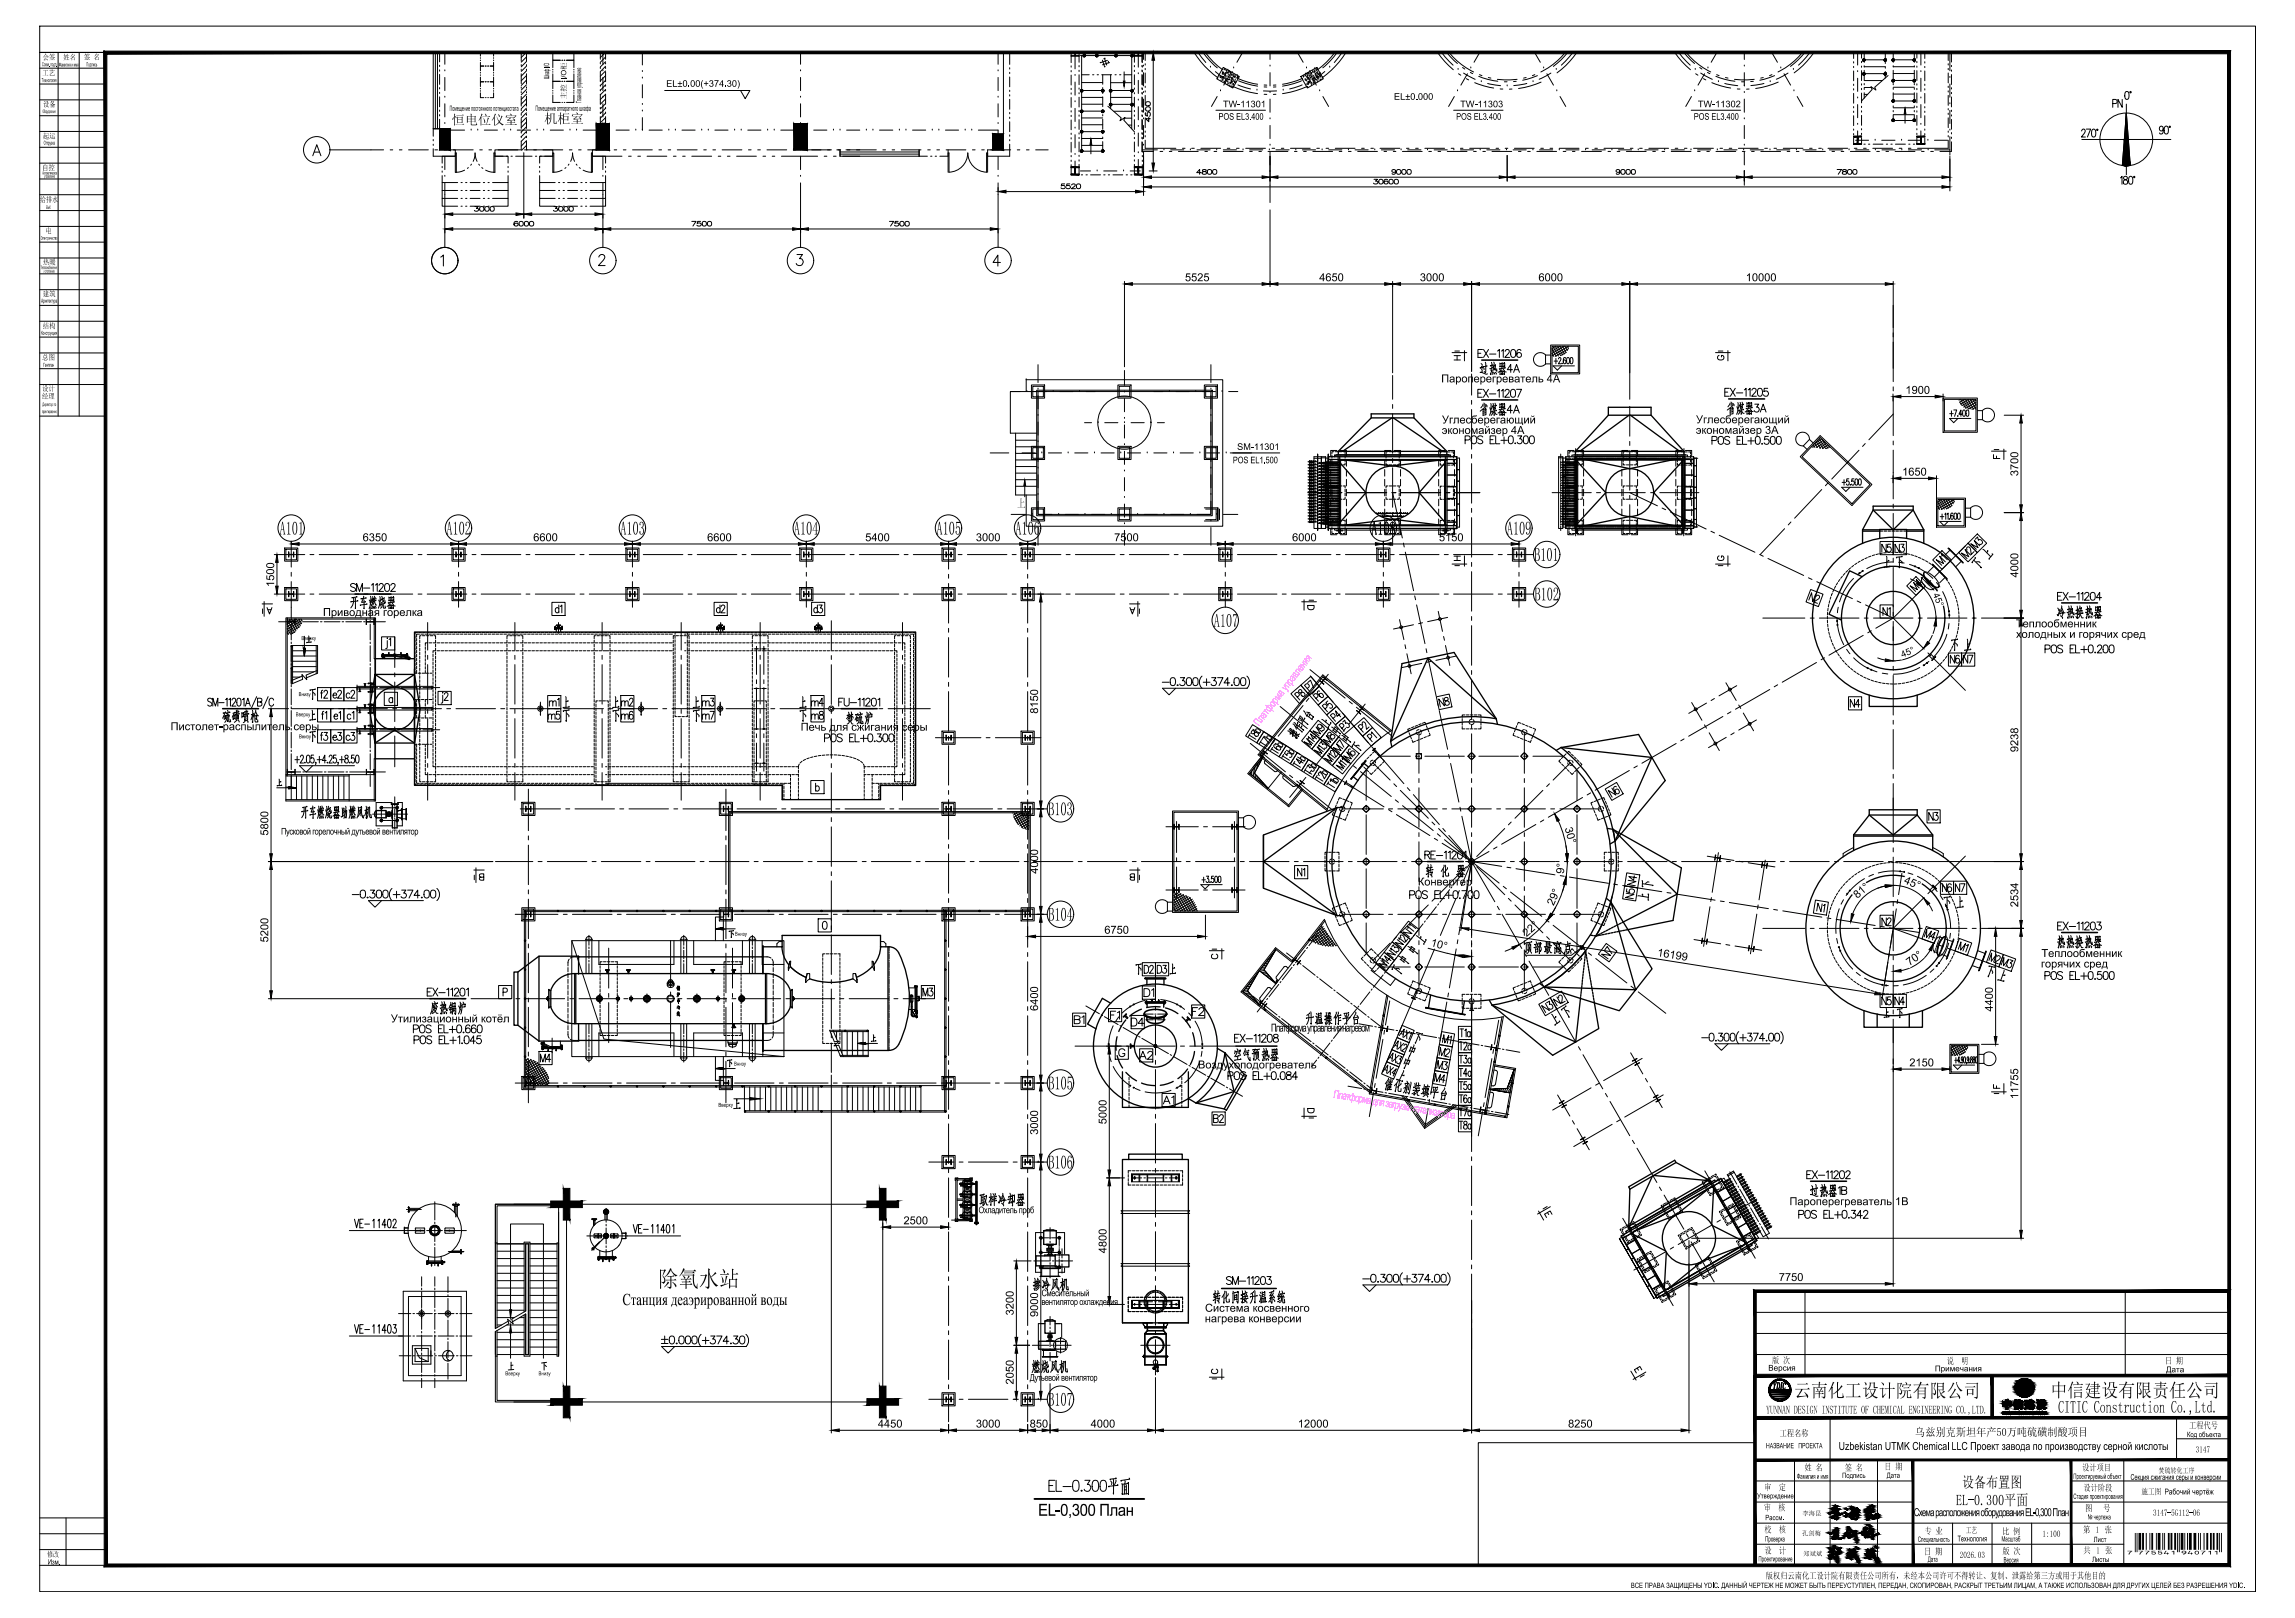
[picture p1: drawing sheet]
<svg xmlns="http://www.w3.org/2000/svg" width="871mm" height="614mm" viewBox="0 0 871 614" stroke-linecap="round" stroke-linejoin="round" font-family="sans-serif">
<defs><g id="words">
<g font-size="8.8">
<text x="780" y="236">冷热换热器</text>
<text x="83.6" y="275.5">硫磺喷枪</text>
<text x="540.5" y="334.1">转 化 器</text>
<text x="391.2" y="491.1">掺冷风机</text>
<text x="459.7" y="495.7">转化间接升温系统</text>
<text x="390.9" y="522.1">燃烧风机</text>
</g>
<text font-size="8.6" x="249.7" y="488.1">除氧水站</text>
<g font-size="8.4">
<text x="560.9" y="143.2">过热器4A</text>
<text x="560.9" y="158.7">省煤器4A</text>
<text x="654.8" y="158.4">省煤器3A</text>
<text x="132.3" y="232.1">开车燃烧器</text>
<text x="320.3" y="275.9">焚硫炉</text>
<text x="508" y="283.6" transform="rotate(-90 508 283.6)">M8</text>
<text x="577.5" y="363">顶部最高点</text>
<text x="780" y="360.9">热热换热器</text>
<text x="162.6" y="385.9">废热锅炉</text>
<text x="494.9" y="389.8">升温操作平台</text>
<text x="467.8" y="403.6">空气预热器</text>
<text x="686.2" y="455.1">过热器1B</text>
<text x="371.1" y="458.6">取样冷却器</text>
</g>
<g font-size="7.9">
<text x="753.5" y="209.5" transform="rotate(-90 753.5 209.5)">M3</text>
<text x="733.8" y="215.5">M1</text>
<text x="743.7" y="213.1">M2</text>
<text x="723.9" y="225.4">M4</text>
<text x="503.8" y="280.5" transform="rotate(-90 503.8 280.5)">M9</text>
<text x="515.4" y="290" transform="rotate(-90 515.4 290)">M6</text>
<text x="609.6" y="303.7">N6</text>
<text x="753.9" y="366.9">M2</text>
<text x="584.2" y="385.2">N3</text>
</g>
<g font-size="7.5">
<text x="685.4" y="230">N2</text>
<text x="490.4" y="266.7">P8</text>
<text x="503.4" y="267.4" transform="rotate(-90 503.4 267.4)">P6</text>
<text x="545" y="269.5">N8</text>
<text x="510.1" y="274.8" transform="rotate(-90 510.1 274.8)">P4</text>
<text x="514.3" y="279">P2</text>
<text x="511.2" y="286.8" transform="rotate(-90 511.2 286.8)">M7</text>
<text x="729.2" y="357.7">M4</text>
<text x="742.2" y="362.3">M1</text>
<text x="758.5" y="368.3">M3</text>
<text x="588.4" y="382.8">N2</text>
</g>
<text font-size="7.3" x="806.4" y="588">7HRFPEL*jeahbb+</text>
<g font-size="7.2">
<text x="106.1" y="202.9">A101</text>
<text x="169.4" y="202.9">A102</text>
<text x="235.4" y="202.9">A103</text>
<text x="301.3" y="202.9">A104</text>
<text x="355.4" y="202.9">A105</text>
<text x="385.4" y="202.9">A106</text>
<text x="520.4" y="202.9">A108</text>
<text x="571.9" y="202.9">A109</text>
<text x="582.3" y="212.9">B101</text>
<text x="582.4" y="227.9">B102</text>
<text x="460.6" y="237.9">A107</text>
<text x="397.8" y="309.4">B103</text>
<text x="397.8" y="349.4">B104</text>
<text x="397.8" y="413.4">B105</text>
<text x="397.8" y="443.4">B106</text>
<text x="397.8" y="533.4">B107</text>
<text x="680.8" y="530">云南化工设计院有限公司</text>
<text x="778.2" y="529.9">中信建设有限责任公司</text>
</g>
<g font-size="7.1">
<text x="499.9" y="263.5" transform="rotate(-90 499.9 263.5)">P7</text>
<text x="517.9" y="282.6">P1</text>
<text x="622.3" y="337.3" transform="rotate(-90 622.3 337.3)">N4</text>
<text x="621.6" y="342.2" transform="rotate(-90 621.6 342.2)">N5</text>
<text x="612.8" y="365.1" transform="rotate(-90 612.8 365.1)">N7</text>
<text x="527.4" y="370.8">下</text>
<text x="546.5" y="397.2">M1</text>
<text x="544.3" y="407.1">M3</text>
<text x="545.4" y="402.2">M2</text>
<text x="543.6" y="412">M4</text>
</g>
<g font-size="6.6">
<text x="800.8" y="42">PN</text>
<text x="648.8" y="170">POS EL+0.500</text>
<text x="276.2" y="233.9" transform="rotate(-90 276.2 233.9)">d2</text>
<text x="308" y="233.9">d3</text>
<text x="739.4" y="252.9">N6</text>
<text x="744.4" y="252.9">N7</text>
<text x="207.4" y="269.2">m1</text>
<text x="234.9" y="269.2">m2</text>
<text x="265.6" y="269.2">m3</text>
<text x="306.9" y="269.2">m4</text>
<text x="207.1" y="274.1">m5</text>
<text x="234.9" y="274.1">m6</text>
<text x="265.6" y="274.1">m7</text>
<text x="307.3" y="274.1">m8</text>
<text x="500.6" y="277.3">上</text>
<text x="130.9" y="282.2" transform="rotate(-90 130.9 282.2)">e3</text>
<text x="135.8" y="282.2" transform="rotate(-90 135.8 282.2)">c3</text>
<text x="512.2" y="285.7">下</text>
<text x="731.3" y="312.6">N3</text>
<text x="688.6" y="347.1">N1</text>
<text x="536.6" y="359.5">上</text>
<text x="349.2" y="379.2">M3</text>
<text x="451.6" y="386.6">F2</text>
<text x="428.6" y="390.5">D4</text>
<text x="204.3" y="404.3">M4</text>
<text x="431.8" y="403.2">A2</text>
<text x="440.6" y="420.2">A1</text>
<text x="459.7" y="427.2">B2</text>
</g>
<g font-size="6.4">
<text x="236.2" y="495.1">Станция деаэрированной воды</text>
<text x="781.1" y="535.9">CITIC Construction Co.,Ltd.</text>
</g>
<text font-size="6.3" x="394" y="575.1">EL-0,300 План</text>
<g font-size="6.2">
<text x="713.3" y="210.6">N5</text>
<text x="718.3" y="210.6">N3</text>
<text x="132.3" y="225.4">SM-11202</text>
<text x="780" y="229">EX-11204</text>
<text x="713.7" y="234.6">N1</text>
<text x="125.6" y="266">e2</text>
<text x="125.6" y="266" transform="rotate(-90 125.6 266)">f2</text>
<text x="130.5" y="266">c2</text>
<text x="171.4" y="268.1" transform="rotate(-90 171.4 268.1)">j2</text>
<text x="701.3" y="269.5">N4</text>
<text x="504.5" y="279.8">中</text>
<text x="125.6" y="282.2" transform="rotate(-90 125.6 282.2)">f3</text>
<text x="508.4" y="282.9">中</text>
<text x="539.7" y="327">RE-11201</text>
<text x="496.4" y="333.7" transform="rotate(-90 496.4 333.7)">N1</text>
<text x="736.2" y="339.4">N6</text>
<text x="741.2" y="339.4">N7</text>
<text x="713.3" y="352.4">N2</text>
<text x="533.4" y="363">中</text>
<text x="433.2" y="370.4">D2</text>
<text x="438.1" y="370.4">D3</text>
<text x="529.9" y="366.9">中</text>
<text x="433.2" y="379.2">D1</text>
<text x="713.3" y="382.4">N5</text>
<text x="718.3" y="382.4">N4</text>
<text x="406.8" y="389.5">B1</text>
<text x="420.5" y="387.7">F1</text>
<text x="467.8" y="396.5">EX-11208</text>
<text x="552.8" y="409.6">T4a</text>
<text x="552.8" y="414.5">T5a</text>
<text x="552.8" y="419.5">T6a</text>
<text x="684.7" y="448.4">EX-11202</text>
</g>
<g font-size="5.7">
<text x="214.5" y="233.9" transform="rotate(-90 214.5 233.9)">d1</text>
<text x="130.5" y="274.1" transform="rotate(-90 130.5 274.1)">e1</text>
<text x="135.5" y="274.1" transform="rotate(-90 135.5 274.1)">c1</text>
<text x="620.5" y="342.9">上</text>
<text x="585.3" y="463.2">E</text>
<text x="619.5" y="522.1">E</text>
<text x="744.6" y="564.3">设备布置图</text>
<text x="742.3" y="571.1">EL-0.300平面</text>
</g>
<g font-size="5.3">
<text x="149.6" y="247.3" transform="rotate(-90 149.6 247.3)">j1</text>
<text x="125.2" y="274.1" transform="rotate(-90 125.2 274.1)">f1</text>
<text x="622.3" y="337.6">下</text>
</g>
<g font-size="5">
<text x="171.4" y="47.2">恒电位仪室</text>
<text x="206.5" y="46.7">机柜室</text>
</g>
<g font-size="4.9">
<text x="551" y="137.9">H</text>
<text x="650.9" y="137.9">G</text>
<text x="755.6" y="175.3">F</text>
<text x="650.9" y="213.8">G</text>
<text x="459" y="365.1">C</text>
<text x="459" y="522.5">C</text>
</g>
<g font-size="4.4">
<text x="551" y="213.8">H</text>
<text x="495.3" y="232.5">D</text>
<text x="755.6" y="414.2">F</text>
<text x="495.3" y="423.3">D</text>
</g>
<g font-size="4.3">
<text x="386" y="192.4">上</text>
<text x="670.3" y="536.3">YUNNAN DESIGN INSTITUTE OF CHEMICAL ENGINEERING CO.,LTD.</text>
<text x="726.8" y="544.8">乌兹别克斯坦年产50万吨硫磺制酸项目</text>
</g>
<g font-size="4.2">
<text x="449.7" y="106.7">5525</text>
<text x="500.7" y="106.7">4650</text>
<text x="538.9" y="106.7">3000</text>
<text x="583.9" y="106.7">6000</text>
<text x="662.6" y="106.7">10000</text>
<text x="546.9" y="145.1">Пароперегреватель 4A</text>
<text x="723.2" y="149.4">1900</text>
<text x="643.7" y="160.6">Углесберегающий</text>
<text x="547.2" y="164.6">экономайзер 4A</text>
<text x="643.6" y="164.6">экономайзер 3A</text>
<text x="721.9" y="180.4">1650</text>
<text x="766" y="180.6" transform="rotate(-90 766 180.6)">3700</text>
<text x="137.6" y="205.3">6350</text>
<text x="202.4" y="205.3">6600</text>
<text x="268.4" y="205.3">6600</text>
<text x="328.4" y="205.3">5400</text>
<text x="370.4" y="205.3">3000</text>
<text x="422.9" y="205.3">7500</text>
<text x="490.4" y="205.3">6000</text>
<text x="546.1" y="205.3">5150</text>
<text x="766" y="219.1" transform="rotate(-90 766 219.1)">4000</text>
<text x="104.1" y="222.7" transform="rotate(-90 104.1 222.7)">1500</text>
<text x="122.6" y="233.7">Приводная горелка</text>
<text x="765" y="238">Теплообменник</text>
<text x="765.1" y="242">холодных и горячих сред</text>
<text x="394" y="270.8" transform="rotate(-90 394 270.8)">8150</text>
<text x="64.7" y="277">Пистолет-распылитель серы</text>
<text x="303.9" y="277.2">Печь для сжигания серы</text>
<text x="766" y="285.3" transform="rotate(-90 766 285.3)">9238</text>
<text x="101.8" y="317" transform="rotate(-90 101.8 317)">5800</text>
<text x="593.8" y="314.2" transform="rotate(75 593.8 314.2)">30°</text>
<text x="394" y="331.5" transform="rotate(-90 394 331.5)">4000</text>
<text x="538.1" y="335.9">Конвертер</text>
<text x="593.5" y="331.6" transform="rotate(-85 593.5 331.6)">9°</text>
<text x="722.3" y="335" transform="rotate(22 722.3 335)">45°</text>
<text x="704.8" y="341" transform="rotate(-40 704.8 341)">81°</text>
<text x="589.6" y="343.8" transform="rotate(-67 589.6 343.8)">29°</text>
<text x="766" y="344.2" transform="rotate(-90 766 344.2)">2534</text>
<text x="101.8" y="357.5" transform="rotate(-90 101.8 357.5)">5200</text>
<text x="419.1" y="354.2">6750</text>
<text x="542.8" y="358.9" transform="rotate(15 542.8 358.9)">10°</text>
<text x="579.4" y="355.6" transform="rotate(-41 579.4 355.6)">22°</text>
<text x="628.8" y="362.7" transform="rotate(9 628.8 362.7)">16199</text>
<text x="774.8" y="363.1">Теплообменник</text>
<text x="724.7" y="366.5" transform="rotate(-35 724.7 366.5)">70°</text>
<text x="774.6" y="367">горячих сред</text>
<text x="394" y="383.5" transform="rotate(-90 394 383.5)">6400</text>
<text x="756.3" y="383.8" transform="rotate(-90 756.3 383.8)">4400</text>
<text x="148.3" y="387.9">Утилизационный котёл</text>
<text x="482.4" y="391.4">Платформа управления нагревом</text>
<text x="454.7" y="405.3">Воздухоподогреватель</text>
<text x="724.7" y="404.5">2150</text>
<text x="766" y="416.9" transform="rotate(-90 766 416.9)">11755</text>
<text x="394" y="430.5" transform="rotate(-90 394 430.5)">3000</text>
<text x="419.9" y="426.5" transform="rotate(-90 419.9 426.5)">5000</text>
<text x="679.2" y="457.2">Пароперегреватель 1B</text>
<text x="342.9" y="464.5">2500</text>
<text x="419.9" y="475.4" transform="rotate(-90 419.9 475.4)">4800</text>
<text x="675.1" y="486">7750</text>
<text x="457.3" y="497.6">Система косвенного</text>
<text x="384.7" y="499" transform="rotate(-90 384.7 499)">3200</text>
<text x="394" y="499.6" transform="rotate(-90 394 499.6)">9000</text>
<text x="457.2" y="501.6">нагрева конверсии</text>
<text x="384.7" y="525.2" transform="rotate(-90 384.7 525.2)">2050</text>
<text x="333.2" y="541.6">4450</text>
<text x="370.4" y="541.6">3000</text>
<text x="390.8" y="541.6">850</text>
<text x="413.9" y="541.6">4000</text>
<text x="492.5" y="541.6">12000</text>
<text x="595.1" y="541.6">8250</text>
<text x="697.8" y="550.1">Uzbekistan UTMK Chemical LLC Проект завода по производству серной кислоты</text>
<text x="726.4" y="575.2">Схема расположения оборудования EL-0,300 План</text>
</g>
<g font-size="4.2" fill="#f0f">
<text x="477.7" y="275.6" transform="rotate(-52 477.7 275.6)">Платформа управления</text>
<text x="505.9" y="416.4" transform="rotate(10 505.9 416.4)">Платформа для загрузки катализатора</text>
</g>
<text font-size="4" x="259.3" y="386.6" transform="rotate(-90 259.3 386.6)">锅 炉 中 心 线</text>
<g font-size="3.5">
<text x="252.9" y="32.9">EL±0.00(+374.30)</text>
<text x="464.1" y="40.7">TW-11301</text>
<text x="529" y="37.8">EL±0.000</text>
<text x="554.2" y="40.7">TW-11303</text>
<text x="644.4" y="40.7">TW-11302</text>
<text x="462.4" y="45.4">POS EL3.400</text>
<text x="552.7" y="45.4">POS EL3.400</text>
<text x="642.8" y="45.4">POS EL3.400</text>
<text x="469.5" y="170.7">SM-11301</text>
<text x="467.9" y="175.8">POS EL1.500</text>
<text x="733.5" y="225.6" transform="rotate(67 733.5 225.6)">45°</text>
<text x="722" y="249.5" transform="rotate(-22 722 249.5)">45°</text>
<text x="105.9" y="316.6">Пусковой горелочный дутьевой вентилятор</text>
<text x="371.3" y="460.2">Охладитель проб</text>
<text x="395.3" y="491.7">Смесительный</text>
<text x="395.3" y="495.1">вентилятор охлаждения</text>
<text x="390.8" y="523.8">Дутьевой вентилятор</text>
</g>
<g font-size="3.4">
<text x="672.5" y="517.2">版 次</text>
<text x="738.8" y="517.5">说</text>
<text x="744.3" y="517.5">明</text>
<text x="821.6" y="517.4">日 期</text>
<text x="675.4" y="544.9">工程名称</text>
<text x="830.8" y="542">工程代号</text>
<text x="833.3" y="551.1">3147</text>
<text x="684.9" y="557.9">姓 名</text>
<text x="700.2" y="558">签 名</text>
<text x="715.1" y="557.6">日 期</text>
<text x="790.2" y="557.9">设计项目</text>
<text x="669.6" y="565.4">审</text>
<text x="675.1" y="565.4">定</text>
<text x="790.7" y="565.6">设计阶段</text>
<text x="669.4" y="573.1">审</text>
<text x="674.9" y="573.1">核</text>
<text x="791.3" y="573.4">图</text>
<text x="798.2" y="573.4">号</text>
<text x="817.1" y="575.1">3147-5G112-06</text>
<text x="669.6" y="581.4">校</text>
<text x="675.1" y="581.4">核</text>
<text x="730.4" y="582">专 业</text>
<text x="790.6" y="581.5">第 1 张</text>
<text x="759.8" y="582.1">比 例</text>
<text x="775.1" y="583.1">1:100</text>
<text x="669.6" y="589.4">设</text>
<text x="675.1" y="589.4">计</text>
<text x="730.2" y="589.8">日 期</text>
<text x="743.8" y="591.1">2026.03</text>
<text x="760" y="589.6">版 次</text>
<text x="790.7" y="589.3">共 1 张</text>
<text x="670.2" y="599">版权归云南化工设计院有限责任公司所有，未经本公司许可不得转让、复制、泄露给第三方或用于其他目的</text>
</g>
<g font-size="3.1">
<text x="671.1" y="520">Версия</text>
<text x="734.3" y="520.3">Примечания</text>
<text x="822.1" y="520.6">Дата</text>
<text x="808.6" y="561.4">Секция сжигания серы и конверсии</text>
<text x="812.7" y="567">施工图 Рабочий чертёж</text>
<text x="746.1" y="581.6">工艺</text>
<text x="742.9" y="584.8">Технология</text>
</g>
<g font-size="2.9">
<text x="16.2" y="22.6">会签</text>
<text x="24" y="22.7">姓名</text>
<text x="31.8" y="22.6">签 名</text>
<text x="16" y="28.6">工艺</text>
<text x="16.3" y="40.6">设备</text>
<text x="214.9" y="37.6" transform="rotate(-90 214.9 37.6)">主控 I/O柜</text>
<text x="16.3" y="52.6">起运</text>
<text x="16" y="64.6">自控</text>
<text x="15.2" y="76.7">给排水</text>
<text x="17.1" y="88.5">电</text>
<text x="16.3" y="100.4">热暖</text>
<text x="16.2" y="112.4">建筑</text>
<text x="16.2" y="124.6">结构</text>
<text x="16" y="136.6">总图</text>
<text x="16" y="148.4">设计</text>
<text x="15.9" y="151.3">经理</text>
<text x="819.2" y="558.9">焚硫转化工序</text>
<text x="17.8" y="590.6">修改</text>
</g>
<g font-size="2.8">
<text x="208.4" y="29.9" transform="rotate(-90 208.4 29.9)">Шкаф I/O</text>
<text x="220.6" y="39.2" transform="rotate(-90 220.6 39.2)">Главное управление</text>
<text x="170.6" y="42.1">Помещение постоянного потенциостата</text>
<text x="203.2" y="42">Помещение аппаратного шкафа</text>
<text x="830" y="545.2">Код объекта</text>
<text x="670.3" y="549.4">НАЗВАНИЕ ПРОЕКТА</text>
<text x="681.9" y="561">Фамилия и имя</text>
<text x="699.1" y="560.7">Подпись</text>
<text x="716.1" y="560.7">Дата</text>
<text x="786.9" y="561">Проектируемый объект</text>
<text x="666.9" y="568.5">Утверждение</text>
<text x="786.9" y="568.7">Стадия проектирования</text>
<text x="670" y="576.7">Рассм.</text>
<text x="792.4" y="576.5">№ чертежа</text>
<text x="669.9" y="584.8">Проверка</text>
<text x="727.9" y="585">Специальность</text>
<text x="759.6" y="584.8">Масштаб</text>
<text x="794.6" y="585">Лист</text>
<text x="18.1" y="593.6">Изм.</text>
<text x="667.4" y="592.4">Проектирование</text>
<text x="731.6" y="592.5">Дата</text>
<text x="760.4" y="592.8">Версия</text>
<text x="794" y="592.6">Листы</text>
<text x="619" y="602.4">ВСЕ ПРАВА ЗАЩИЩЕНЫ YDIC. ДАННЫЙ ЧЕРТЕЖ НЕ МОЖЕТ БЫТЬ ПЕРЕУСТУПЛЕН, ПЕРЕДАН, СКОПИРОВАН, РАСКРЫТ ТРЕТЬИМ ЛИЦАМ, А ТАКЖЕ ИСПОЛЬЗОВАН ДЛЯ ДРУГИХ ЦЕЛЕЙ БЕЗ РАЗРЕШЕНИЯ YDIC.</text>
</g>
<g font-size="2.4">
<text x="684" y="575">李海昆</text>
<text x="683.9" y="582.5">孔剑梅</text>
<text x="684.4" y="590.3">郑斌斌</text>
</g>
<g font-size="2.1">
<text x="15.9" y="25.1">Совм. подп.</text>
<text x="22.4" y="25.3">Фамилия и имя</text>
<text x="32.7" y="25.2">Подпись</text>
<text x="15.8" y="31.2">Технология</text>
<text x="16.6" y="54.9">Отгрузка</text>
<text x="15.6" y="114.8">Архитектура</text>
<text x="15.6" y="127">Конструкция</text>
<text x="16.4" y="139.1">Генплан</text>
<text x="114.4" y="242.8">Вверху</text>
<text x="113.3" y="264.1">Внизу</text>
<text x="112.2" y="271.7">Вверху</text>
<text x="113.5" y="280.1">Внизу</text>
<text x="278.9" y="355">Внизу</text>
<text x="278.6" y="404.3">Внизу</text>
<text x="272.6" y="419.9">Вверху</text>
<text x="191.8" y="521.8">Вверху</text>
<text x="204.4" y="521.8">Внизу</text>
</g>
<g font-size="1.8">
<text x="16.1" y="42.9">Оборудование</text>
<text x="16.1" y="66.2">Автоматическое</text>
<text x="16.8" y="67.4">управление</text>
<text x="17.6" y="79.3">ВиК</text>
<text x="15.5" y="90.9">Электричество</text>
<text x="15.5" y="102.1">Теплоснабежение</text>
<text x="16.5" y="103.5">и отопление</text>
<text x="16.1" y="154.1">Директор по</text>
<text x="15.9" y="156.7">проектированию</text>
</g>
</g></defs>
<g fill="none" stroke="#000" stroke-width=".38">
<path d="M718.5 115.8v8.5M718.5 126.3v1.5M718.5 129.8v15M528.5 142.5v9M528.5 153.5v1.4M528.5 157v15M558.5 141.9v8M558.5 155.4v15M618.5 154.2v11.3M718.5 146.8v1.5M718.5 150.3v15M718.6 157.1l-9.3 9.7"/>
<path d="M528.5 173.9v1.6M528.5 177.5v14.9M558.5 172.4v1.5M558.5 175.9v15M592.3 172.3v1.6M592.3 174.3v.3M592.3 175v3M592.3 178.4v.3M592.3 179.1v3M594.2 173.9h2M596.6 173.9h.3M597.3 173.9h3"/>
<path d="M598 170.2v1.6M598 172.3v.3M598 172.9v3M598 176.3v.3M598 177v3M600.7 173.9h.3M601.4 173.9h3M604.8 173.9h.3M605.5 173.9h3M608.9 173.9h.3M609.6 173.9h3M613 173.9h.3"/>
<path d="M613.7 173.9h3M617.1 173.9h.3M617.8 173.9h3M618.5 167.5v1.5M618.5 171v15M621.2 173.9h.3M621.9 173.9h3M625.3 173.9h.3M626 173.9h3M629.4 173.9h.3M630.1 173.9h3M633.5 173.9h.3"/>
<path d="M634.2 173.9h3M637.6 173.9h.3M638.3 173.9h3M639.1 170.2v1.6M639.1 172.3v.3M639.1 172.9v3M639.1 176.3v.3M639.1 177v3M641.7 173.9h.3M642.4 173.9h2M705.5 170.8l-10.3 10.9M707.9 168.3l-1 1.1"/>
<path d="M718.5 167.3v1.5M718.5 170.8v18.5M496.4 186.9h9.4M507.8 186.9h1.5M511.3 186.9h15M528.3 186.9h1.5M528.5 186.9l3.7 17.2M528.5 194.4v1.6M528.5 198v9M531.7 186.9h15.1M548.8 186.9h1.4M552.3 186.9h9.3"/>
<path d="M558.5 192.9v1.5M558.5 196.4v15M589.1 186.9h14.8M592.3 182.5v.3M592.3 183.2v3M592.3 186.6v.3M592.3 187.3v3M592.3 190.7v.3M592.3 191.4v3M592.3 194.8v.3M592.3 195.5v3M592.3 198.9v.3"/>
<path d="M592.3 199.6v1.7M594.2 199.9h2M596.6 199.9h.3M597.3 199.9h3M598 180.4v.3M598 181.1v3.1M598 184.5v.3M598 185.3v2.9M598 188.6v.3M598 189.3v3M598 192.7v.3M598 193.4v3"/>
<path d="M598 196.9v.2M598 197.5v3M600.7 199.9h.3M601.4 199.9h3M604.8 199.9h.3M605.5 199.9h3M605.9 186.9h1.5M608.9 199.9h.3M609.4 186.9h15M609.6 199.9h3M613 199.9h.3M613.7 199.9h3"/>
<path d="M617.1 199.9h.3M617.8 199.9h3M618.5 186.9l10.5 5M618.5 188v1.5M618.5 191.5v11.3M621.2 199.9h.3M621.9 199.9h3M625.3 199.9h.3M626 199.9h3M626.4 186.9h1.5M629.4 199.9h.3M629.9 186.9h14.9"/>
<path d="M630.1 199.9h3M630.8 192.7l1.4 .7M633.5 199.9h.3M634 194.2l13.5 6.5M634.2 199.9h3M637.6 199.9h.3M638.3 199.9h3M639 196.9v.2M639 197.5v3M639.1 180.4v.3M639.1 181.1v3.1M639.1 184.5v.3"/>
<path d="M639.1 185.3v2.9M639.1 188.6v.3M639.1 189.3v3M639.1 192.7v.3M639.1 193.4l-.1 3M641.7 199.9h.3M642.4 199.9h2M679.7 198l-1 1.1M691.4 185.7l-10.3 10.9M693.8 183.2l-1 1.1M718.5 191.3v1.5M718.5 194.8v15"/>
<path d="M105.7 210.4h10M110.5 205.4v9.7M110.5 217.1v1.5M117.6 210.4h1.5M121.2 210.4h14.9M138.1 210.4h1.6M141.6 210.4h15M158.7 210.4h1.4M162.1 210.4h15.1M174 205.4v9.7M174 217.1v1.5M179.2 210.4h1.4"/>
<path d="M182.6 210.4h15.1M199.6 210.4h1.5M203.2 210.4h14.9M220.1 210.4h1.6M223.6 210.4h15M240 205.4v9.7M240 217.1v1.5M240.7 210.4h1.4M244.1 210.4h15.1M261.2 210.4h1.4M264.6 210.4h15.1M281.6 210.4h1.5"/>
<path d="M285.2 210.4h14.9M302.1 210.4h1.6M305.6 210.4h15M306 205.4v9.7M306 217.1v1.5M322.6 210.4h1.5M326.1 210.4h15M343.2 210.4h1.4M346.6 210.4h15.1M360 205.4v10.5M360 217.9v1.5M363.6 210.4h1.5"/>
<path d="M367.2 210.4h14.9M384.1 210.4h1.6M387.6 210.4h15M390 205.4v10.5M390 217.9v1.5M404.6 210.4h1.5M408.1 210.4h15M425.2 210.4h1.4M428.6 210.4h15.1M445.6 210.4h1.5M449.2 210.4h14.9M465 205.4v9.7"/>
<path d="M465 217.1v1.5M466.1 210.4h1.6M469.6 210.4h15M486.6 210.4h1.5M490.1 210.4h15M507.2 210.4h1.4M510.6 210.4h15.1M525 205.4v9.7M525 217.1v1.5M527.6 210.4h1.5M531.2 210.4h14.9M532.6 206l.3 1.5"/>
<path d="M533.4 209.5l3.1 14.6M548.1 210.4h1.6M551.6 210.4h15M558.5 213.4v1.5M558.5 216.9v15M568.6 210.4h1.5M572.1 210.4h9.9M576.5 205.4v9.7M576.5 217.1v1.5M598 200.9v.4M598 201.6v1.7M639 200.9v.4"/>
<path d="M639 201.6v1.7M649.4 201.5l1.3 .7M652.5 203.1l13.5 6.4M667.9 210.4l1.3 .6M671 211.9l13.5 6.4M677.3 200.6l-9.3 9.8M686.4 219.2l1.3 .6M718.5 211.8v1.5M718.5 215.3v15M745.9 207.1l-11.7 11.8M105.7 235.9h6.9M105.7 225.4h10"/>
<path d="M110.5 220.6v14M110.5 235.4v.6M110.5 236.8v6M113.4 235.9h.6M114.8 235.9h6M117.6 225.4h1.5M121.2 225.4h14.9M139.4 235.9h6.9M140.5 236.8v6M141.6 225.4h15M158.7 225.4h1.4M162.1 225.4h15.1"/>
<path d="M162.3 236.2v10.4M174 220.6v9.8M179.2 225.4h1.4M182.6 225.4h15.1M195.4 236.2v10.4M199.6 225.4h1.5M203.2 225.4h14.9M220.1 225.4h1.6M223.6 225.4h15M228.5 236.2v10.4M240 220.6v9.8M240.7 225.4h1.4"/>
<path d="M244.1 225.4h15.1M258.5 236.2v10.4M261.2 225.4h1.4M264.6 225.4h15.1M281.6 225.4h1.5M285.2 225.4h14.9M288.5 236.2v10.4M302.1 225.4h1.6M305.6 225.4h15M306 220.6v9.8M315.5 235.5v11.2M322.6 225.4h1.5"/>
<path d="M326.1 225.4h15M342.5 236.2v10.4M343.2 225.4h1.4M346.6 225.4h15.1M360 221.4v15M360 238.4v1.5M363.6 225.4h1.5M367.2 225.4h14.9M384.1 225.4h1.6M387.6 225.4h15M390 221.4v15M390 238.4v1.5"/>
<path d="M404.6 225.4h1.5M408.1 225.4h15M425.2 225.4h1.4M428.6 225.4h15.1M445.6 225.4h1.5M449.2 225.4h14.9M465 220.6v9.8M466.1 225.4h1.6M469.6 225.4h15M486.6 225.4h1.5M490.1 225.4h15M507.2 225.4h1.4"/>
<path d="M510.6 225.4h15.1M525 220.6v9.8M527.6 225.4h1.5M531.2 225.4h14.9M531.2 235.1l1.6 7.6M536.4 237l-7.5 1.6M536.9 226.1l.4 1.4M537.6 229.5l3.2 14.7M539.9 236.3l-1.5 .3M545.8 231.9l1.7 7.6M548.1 225.4h1.6M549.4 234.2l-7.6 1.6"/>
<path d="M551.6 225.4h15M558.5 233.9v1.5M558.5 237.4v15M568.6 225.4h1.5M572.1 225.4h9.9M576.5 220.6v9.8M669 234.5h16M687 234.5h1.5M689.5 220.7l13.5 6.4M690.5 234.5h15M704.9 228l1.3 .6M707.5 234.5h1.5"/>
<path d="M708 229.5l10.5 5M710.2 239.3l-1.3 .8M711 234.5h15M718.5 235.8v15M718.5 234.5l-6.6 3.8M718.5 234.5l11.8 11.8M728 234.5h1.5M730.3 222.8l-11.8 11.7M731.5 234.5h15M733 222.9l1 1M733.3 221.9l.1 .2M733.6 222.3l1.6 1.6"/>
<path d="M748.5 234.5h1.5M752 234.5h16M110.5 243.6v.6M110.5 245v6M110.5 251.8v.6M110.5 253.2v6M110.5 260v.6M138.5 259.4v.6M140.5 243.6v.6M140.5 245v6M140.5 251.8v.6M140.5 253.2v6"/>
<path d="M140.5 260v.6M149.8 241.6v11.6M149.8 255.3v1.5M149.8 258.7v15.1M162.3 248.6v1.5M162.3 252.1v15M195.4 248.6v1.5M195.4 252.1v15M228.5 248.6v1.5M228.5 252.1v15M258.5 248.6v1.5M258.5 252.1v15"/>
<path d="M286.2 246.2h1.8M287.1 245.2v10.7M287.1 257.9v1.5M288.4 246.2h.3M288.5 248.6v1.5M288.5 252.1v15M289.1 246.2h1.7M289.9 245.2v10.7M289.9 257.9v1.5M315.5 248.7v1.5M315.5 252.2v15M342.5 248.6v1.5"/>
<path d="M342.5 252.1v15M360 241.9v15M360 258.9v1.5M390 241.9v15M390 258.9v1.5M497.2 254l13.3 10.8M497.3 256.4l8.6 10M504.1 255.8l-6.1 7.6M533.2 244.6l.3 1.5M534 248l1.6 7.6M539.6 251.7l-7.6 1.6M541.2 246.1l.3 1.5"/>
<path d="M542 249.6l3.1 14.6M543 251l-1.5 .2M547.9 241.5l.3 1.4M548.6 244.9l1.6 7.6M552.5 248.9l-7.5 1.6M558.5 254.4v1.5M558.5 257.9v15M655 259l3.9 6.7M674.7 259.8l-1.3 .8M689.4 251.3l-13 7.5M692.4 249.6l-1.3 .7M707.1 241l-13 7.6"/>
<path d="M718.5 252.8v1.5M718.5 256.2v15.1M731.7 247.7l1 1.1M734.2 250.1l11.7 11.8M110.5 268.9h16M110.5 261.4v6M110.5 268.2v.6M110.5 269.6v6M110.5 277.8v6M132 268.9h15M135.5 260.9h6.4M135.5 276.9h6.4"/>
<path d="M138.5 260.1v.1M138.5 260.3v.6M138.5 267.4v.6M138.5 268.1v.1M138.5 268.3v.6M138.5 275.4v.6M138.5 276.1v.1M138.5 276.3v.6M140.5 261.4v6M140.5 268.2v.6M140.5 269.6v6M140.5 276.4v.6"/>
<path d="M140.5 277.8v6M142.7 260.9h.6M142.7 276.9h.6M144.1 260.9h6M144.1 276.9h6M149.1 268.9h1.4M149.8 275.8v1.4M149.8 279.2v11.7M150.9 260.9h.6M150.9 276.9h.6M152.3 260.9h6M152.3 276.9h6"/>
<path d="M152.5 268.9h15.1M159.1 260.9h.6M159.1 276.9h.6M160.5 260.9h6.4M160.5 276.9h6.4M162.3 269.1v1.5M162.3 272.6v15M173.1 268.9h14.9M190 268.9h1.6M193.5 268.9h15M195.4 269.1v1.5M195.4 272.6v15"/>
<path d="M205.1 266.4v.1M214 268.9h15M228.5 269.1v1.5M228.5 272.6v15M231.1 268.9h1.4M234.5 268.9h15.1M251.5 268.9h1.5M255.1 268.9h14.9M258.5 269.1v1.5M258.5 272.6v15M275.5 268.9h15M286.2 276.6h1.8"/>
<path d="M286.2 261.2h1.8M287.1 261.4v15M287.1 278.4v1.5M288.4 276.6h.3M288.4 261.2h.3M288.5 269.1v1.5M288.5 272.6v15M289.1 276.6h1.7M289.1 261.2h1.7M289.9 261.4v15M289.9 278.4v1.5M292.5 268.9h1.5"/>
<path d="M296 268.9h15M315.5 272.7v15M316.5 268.9h15.1M337.1 268.9h16M342.5 269.1v1.5M342.5 272.6v15M355 279.9h17.3M360 262.4v15M360 279.4v1.5M374.3 279.9h1.5M377.8 279.9h17.2M390 262.4v15"/>
<path d="M390 279.4v1.5M479.3 277.4l11.2 7M485.9 268.1l10.2 8.3M494.5 267.7l-9.4 11.6M500.4 279.8l11.7 9.5M508.5 279l-9.4 11.7M509.5 270.5l9.8 11.4M512.1 266.1l1.1 .9M514.8 268.3l13.3 10.8M518.1 267.1l-6.1 7.6M538.5 277.8v15.6M546.2 269.6l3.2 14.7"/>
<path d="M558.5 274.9v1.5M558.5 278.4v15M578.5 277.8v15.6M642 266.5l3.9 6.8M646.9 275l.8 1.3M647.7 266.7l-6.8 3.9M648.7 278l3.8 6.7M650.7 265l-1.3 .8M653.9 271.8l-13 7.5M655.2 279.7l-6.8 3.9M656.9 270l-1.3 .8M658.2 278l-1.3 .8"/>
<path d="M659.1 260.1l-6.7 3.9M659.9 267.5l.8 1.3M661.6 270.5l3.9 6.7M666.6 273.1l-6.7 3.9M671.7 261.6l-13 7.5M718.5 273.3v1.4M718.5 276.8v15M108.8 292.9h5.3M110.5 284.6v.6M110.5 286v6M110.5 292.8v.6M110.5 294.2v4.2"/>
<path d="M114.9 292.9h.6M116.3 292.9h6M123.1 292.9h.6M124.5 292.9h6M131.3 292.9h.6M132.7 292.9h6M139.5 292.9h.6M140.5 284.6v.6M140.5 286v6M140.5 292.8v.6M140.5 294.2v4.2M140.9 292.9h5.4"/>
<path d="M162.3 289.6v1.5M162.3 293.1v10.5M195.4 289.6v1.5M195.4 293.1v10.5M200.5 299.4v15.7M228.5 289.6v1.5M228.5 293.1v10.5M258.5 289.6v1.5M258.5 293.1v10.5M275.5 299.4v15.7M286.2 289.6h1.8M287.1 281.9v10.7"/>
<path d="M288.4 289.6h.3M288.5 289.6v1.5M288.5 293.1v10.5M289.1 289.6h1.7M289.9 281.9v10.7M315.5 289.7v1.5M315.5 293.2v15M342.5 289.6v1.5M342.5 293.1v10.5M360 282.9v15M360 299.9v1.5M390 282.9v15"/>
<path d="M390 299.9v1.5M474.5 282l13.3 10.8M481.6 283.6l-6.1 7.6M483.8 280.9l-.9 1.1M489.4 294.1l1.2 .9M492.1 296.3l13.4 10.8M492.2 285.5l1.3 .8M495.2 287.3l12.7 7.9M495.6 294.9l-6.1 7.6M497.8 292.2l-.9 1.2M509.6 296.3l1.3 .8M512.6 298.2l12.7 7.9"/>
<path d="M516.3 292.7l11.7 9.5M518.5 292.1v11.5M521 289.4l6.6 6.6M523 286l9.8 11.3M523.7 286.9h11.6M529 297.3l1.1 1.1M531.5 299.8l10.6 10.6M534.1 298.8l1 1.1M537.3 286.9h1.5M538.5 295.4v1.5M538.5 298.9v15M540.8 286.9h15"/>
<path d="M549.8 286.2l.3 1.5M550.5 289.6l3.2 14.7M557.8 286.9h1.5M558.5 295.4v1.5M558.5 298.9v15M561.3 286.9h15M578.3 286.9h1.5M578.5 295.4v1.5M578.5 298.9v15M581.8 286.9h11.5M585.6 299.8l-10.6 10.6M588.1 297.3l-1.1 1.1"/>
<path d="M596 289.4l-6.6 6.6M598.5 292.1v11.5M618.4 292.3l-13 7.5M621.4 290.6l-1.3 .7M636.1 282.1l-13 7.5M639.1 280.3l-1.2 .8M718.5 293.8v1.5M718.5 297.3v22.4M141.4 308.9h1.2M142.8 308.9h.2M143.2 308.9h1.5M144.7 307.8v.1"/>
<path d="M144.7 308.1v1.5M144.7 309.8v.2M144.7 310.2v1.1h1.7M144.9 308.9h.1M145.2 308.9h1.5M146.4 306.5h-1.7v1.1M146.6 306.5h.2M146.6 311.3h.2M146.9 308.9h.2M146.9 306.5h1.6M146.9 311.3h1.6M147.3 308.9h1.5"/>
<path d="M148.7 306.5h.1M148.7 311.3h.1M149 308.9h.1M149 306.5h1.7v1.1M149.3 308.9h1.5M149.8 302.3v3.5M149.8 306.2v.3M149.8 306.9v3M149.8 310.3v.3M149.8 311v3.5M150.7 307.8v.1M150.7 308.1v1.5"/>
<path d="M150.7 309.8v.2M150.7 310.2v1.1h-1.7M151 308.9h.2M151.3 308.9h1.6M153.1 308.9h.1M153.4 308.9h1.2M197.4 306.9h15.3M200.5 317.1v1.5M214.7 306.9h1.5M218.2 306.9h15M235.2 306.9h1.5M238.7 306.9h15"/>
<path d="M255.7 306.9h1.5M259.2 306.9h15M275.5 317.1v1.5M276.2 306.9h1.5M279.7 306.9h15M296.7 306.9h1.5M300.2 306.9h15M315.5 310.2v1.5M315.5 313.7v15M317.2 306.9h1.5M320.7 306.9h15M337.7 306.9h1.5"/>
<path d="M341.2 306.9h15M358.2 306.9h1.5M360 303.4v15M361.7 306.9h15M378.7 306.9h1.5M382.2 306.9h15.3M390 303.4v15M442.5 313.6h12.3M446.5 311.7v11.7M456.8 313.6h1.5M460.2 313.6h12.3M468.5 311.7v11.7"/>
<path d="M509.4 306.9h15.6M518.5 305.6v1.5M518.5 309.1v15M527 306.9h1.5M527 307.2l1.3 .8M529.5 303.4l1.2 1M530 309l12.7 8M530.5 306.9h15M532.3 305.6l11.6 9.5M536.4 301.5l9.9 11.3M538.5 315.9v1.5M538.5 319.4v15"/>
<path d="M543.5 311.9l1 1M544.4 318.1l1.2 .7M545.5 316.3l1.2 1M546 314.3l10.6 10.7M547.3 319.9l11.2 7M547.5 306.9h1.5M547.6 314.3l1 1.1M548.2 318.6l10.3 8.3M549.9 316.9l8.6 10M551 306.9h15M554.1 306.2l.3 1.5M554.8 309.7l3.7 17.2"/>
<path d="M558.5 315.9v1.5M558.5 319.4v15M568 306.9h1.5M571.1 314.3l-10.6 10.7M571.5 306.9h15M573.5 311.9l-1 1M578.5 315.9v1.5M578.5 319.4v15M582.9 312.8l-13 7.5M585.9 311.1l-1.3 .7M588.5 306.9h1.5M592 306.9h15.6"/>
<path d="M598.5 305.6v1.5M598.5 309.1v15M600.6 302.6l-13 7.4M603.7 300.8l-1.3 .8M188 326.9h14.2M200.5 320.6v15M200.5 337.6v1.5M204.2 326.9h1.5M207.7 326.9h15M224.7 326.9h1.5M228.2 326.9h15M245.2 326.9h1.5"/>
<path d="M248.7 326.9h15M265.7 326.9h1.5M269.2 326.9h15M275.5 320.6v15M275.5 337.6v1.5M286.2 326.9h1.5M289.7 326.9h15M306.7 326.9h1.5M310.2 326.9h15M315.5 330.7v1.5M315.5 334.2v15M327.2 326.9h1.5"/>
<path d="M330.7 326.9h15M347.7 326.9h1.5M351.2 326.9h15M360 320.4v1.5M360 323.9v15M368.2 326.9h1.5M371.7 326.9h15M388.7 326.9h1.5M390 320.4v1.5M390 323.9v15M392.2 326.9h15M409.2 326.9h1.5"/>
<path d="M412.7 326.9h15M429.7 326.9h1.5M433.2 326.9h15M442.5 337.7h12.3M446.5 325.4v1.5M446.5 328.9v11.8M450.2 326.9h1.5M453.7 326.9h15M456.8 337.7h1.5M460.2 337.7h12.3M468.5 325.4v1.5M468.5 328.9v11.8"/>
<path d="M470.7 326.9h1.5M474.2 326.9h15M494.7 326.9h15M511.7 326.9h1.5M515.2 326.9h15M518.5 326.1v1.5M518.5 329.6v15M532.2 326.9h1.5M535.7 326.9h15M538.5 339.9v15M550.2 337.5l-3.7 4.8M553.8 337.9l-.5 1.3"/>
<path d="M556.2 326.9h15M556.2 339.8l-2.6 14.8M556.6 328.8l-10.6 10.6M558.5 337.2v1.6M558.5 339.9v15.8M558.5 326.9l8.8 15.2M558.5 326.9l11.4 1.8M558.5 326.9l10.5 8.1M560.5 328.8l10.6 10.6M565.1 323l-6.6 3.9M568.2 321.3l-1.4 .8M570.5 336.3l1.2 .9"/>
<path d="M571.9 329l1.5 .2M573.2 326.9h1.5M573.3 338.4l11.8 9.2M575.4 329.6l14.8 2.3M576.7 326.9h15M578.5 336.4v1.5M578.5 339.9v15M595.6 332.7l14.8 2.4M597.2 326.9h15M598.5 326.1v1.5M598.5 329.6v15M612.4 335.4l1.5 .3"/>
<path d="M614.2 326.9h1.5M615.9 336l14.8 2.3M617.7 326.9h15M632.7 338.6l1.5 .2M634.7 326.9h1.5M636.1 339.2l14.8 2.3M638.2 326.9h15M648 324.8l10.1 1.6M652.2 323.5l-2.4 15M655.2 326.9h1.5M658.7 326.9h15M660 326.8l1.5 .2"/>
<path d="M663.5 327.3l10.1 1.6M670 326.3l-2.4 15.1M675.7 326.9h1.5M679.2 326.9h15M696.2 326.9h1.5M699.7 326.9h15M716.7 326.9h1.5M718.5 321.6v1.6M718.5 325.2v14.9M720.2 326.9h8.3M721.8 331.3l-1.2 8.1M732.7 338l-1 1"/>
<path d="M745.9 324.8l-11.7 11.8M195.5 346.9h16.3M200.5 341.1v15M200.5 358.1v1.5M213.8 346.9h1.5M217.3 346.9h15M231 359.7v15.2M234.3 346.9h1.5M237.8 346.9h15M254.5 356.8v17.6M254.8 346.9h1.5M258.3 346.9h15"/>
<path d="M275.3 346.9h1.5M275.5 341.1v15M275.5 358.1v1.5M278 359.7v15.2M278.8 346.9h15M295.8 346.9h1.5M299.3 346.9h15M315.5 351.2v1.5M315.5 354.7v15M316.3 346.9h1.5M319.8 346.9h15M336.8 346.9h1.5"/>
<path d="M340.3 346.9h15M357.3 346.9h1.5M360 340.9v1.5M360 344.4v15M360.8 346.9h15M377.8 346.9h1.5M381.3 346.9h16.2M390 340.9v1.5M390 344.4v15M496.3 359.4l-.4 .5M499.9 354.8l-3.2 4M509.4 346.9h15.6"/>
<path d="M518.5 346.6v1.5M518.5 350.1v11.6M527 346.9h1.5M527.6 357.8l-6.6 6.6M530.1 355.3l-1.1 1.1M530.5 346.9h15M540.1 350.5l-3.7 4.7M540.9 349.4l-.3 .4M542.1 343.3l-10.6 10.6M544.5 359.9l-5.9 13.8M544.5 340.8l-1 1.1M545.1 344l-3.7 4.7"/>
<path d="M546 342.9l-.4 .5M547.5 346.9h1.5M551 346.9h15M552.5 341.1l-5.8 13.8M553.3 356.5l-.3 1.5M558.5 356.9v2.3M568 346.9h1.5M568.3 343.8l.7 1.3M570.1 346.8l7.5 13M571.5 346.9h15M572.5 340.8l1 1.1M575 343.3l10.6 10.6"/>
<path d="M586.7 348.9l1.2 .9M588.5 346.9h1.5M589.4 351l11.9 9.3M592 346.9h15.6M598.5 346.6v1.5M598.5 350.1v11.6M642.9 356.4l10.1 1.7M649 344l-2.4 15M649.5 340.5l-.2 1.5M652.9 341.8l1.5 .3M655 358.4l1.5 .2M656.3 342.4l14.9 2.3"/>
<path d="M658.5 358.9l10.1 1.6M666.8 346.8l-2.5 15.1M667.3 343.3l-.3 1.5M669 352.2h16M673.1 345l1.5 .3M676.6 345.6l14.8 2.3M687 352.2h1.5M690.5 352.2h15M696.8 348.8l14.9 2.3M707.5 352.2h1.5M711 352.2h15M717.1 352l11.4 1.8"/>
<path d="M718.5 342.2v1.5M718.5 345.7v15M719.7 344.8l-2.4 14.8M720.2 341.3l-.2 1.5M730.3 340.4l-11.8 11.8 15.6 5.7M731.5 352.2h15M738.5 355l-.7 2M739.3 359.8l15.7 5.7M748.5 352.2h1.5M752 352.2h16M178.8 378.9h15M195.8 378.9h1.5"/>
<path d="M199.3 378.9h15M200.5 361.6v15M200.5 378.6v1.5M216.3 378.9h1.5M219.8 378.9h15M231 376.9v1.5M236.8 378.9h1.5M240.3 378.9h15M254.5 376.3v1.6M254.5 379.9v17.5M260.8 378.9h15M275.5 361.6v15"/>
<path d="M275.5 378.6v1.5M277.8 378.9h1.5M278 376.9v1.5M281.3 378.9h15M298.3 378.9h1.5M301.8 378.9h15M315.5 371.7v1.5M315.5 375.2v15M318.8 378.9h1.5M322.3 378.9h15M339.3 378.9h1.5M342.8 378.9h8.5"/>
<path d="M360 361.4v1.5M360 364.9v15M390 361.4v1.5M390 364.9v15M438.5 366.4v13.4M475.5 377.9l2.7 2.1M480.3 379.9l-3.2 4M481.1 378.8l-.4 .5M485.3 373.5l-3.7 4.7M486.2 372.4l-.4 .4M488.3 361.5l4.4 3.5M490.3 367l-3.6 4.7"/>
<path d="M491.2 365.9l-.3 .5M493.3 365.4l.5 .4M494.4 366.3l4.7 3.7M495.4 360.5l-3.7 4.8M499.7 370.5l.5 .3M500.8 371.3l4.8 3.7M506.2 375.5l.5 .4M507.3 376.4l4.8 3.7M519.9 376.3l-3.7 4.7M520.7 375.2l-.3 .5M523.7 366.9h11.6M524.9 369.9l-3.6 4.7"/>
<path d="M527.4 379.7l-1.6 9.2M536.5 378.8l-5.9 13.8M537.3 366.9h1.5M537.8 375.6l-.5 1.4M538.5 360.4v15.6M540.8 366.9h15M549.7 376.7l-.2 1.5M552.7 360l-2.6 14.8M557.8 366.9h1.5M558.5 360.4v15.9M558.5 377.4v2.3M561.3 366.9h15"/>
<path d="M578.3 366.9h1.5M578.5 360.4v15.6M580.3 364.6l7.5 13M581.8 366.9h11.5M602.8 361.5l1.2 .9M605.6 363.6l11.8 9.3M619 374.1l1.2 .9M621.7 376.3l10.5 8.1M716.5 365l-1.3 8.1M717 361.6l-.2 1.5M718.5 362.7v1.5M718.5 366.2v15"/>
<path d="M734.5 360.3l-.4 1.2M736.4 360.9l-.7 2.1M736.6 360.4l-.1 .2M200.5 382.1v15M200.5 399.1v1.5M231 380.4v15.2M275.5 382.1v15M275.5 399.1v1.5M278 380.4v15.2M315.5 392.2v1.5M315.5 395.7v11.2M360 381.9v1.5"/>
<path d="M360 385.4v15M390 385.4v15M408 396.9h17.5M412.1 381.6l5.1 3M418 385l.5 .3M426.3 389.8l5.2 3M427.5 396.9h1.5M431 396.9h15M432.1 393.2l.6 .3M433.4 393.9l10 5.8M438.5 381.8v1.4M438.5 385.3v15"/>
<path d="M448 396.9h1.5M451.5 396.9h17.5M478.8 380.5l.5 .4M479.9 381.4l4.8 3.7M485.3 385.6l.5 .4M486.4 386.4l4.7 3.7M492.8 391.5l4.8 3.7M498.2 395.6l.5 .4M499.3 396.5l4.8 3.7M504.7 395.7l-3.6 4.7M505.6 394.6l-.4 .5M509.8 389.2l-3.7 4.8"/>
<path d="M515.7 388.4l5.3 .9M520.2 386.5l4.4 3.4M521.8 389.5l.6 .1M523.1 389.7l5.9 1.1M524.8 394.3l-2.5 14.8M525.5 390.9l-.3 1.4M528.4 397.7l-3.8 9.1M529.8 390.9l.6 .1M529.8 394.5l-.5 1.3M531.2 391.2l5.9 1M537.9 392.3l.6 .1M539.3 392.6l5.9 1"/>
<path d="M549.1 380.2l-2.6 14.7M554.1 395.2l.6 .1M555.4 395.4l5.9 1.1M558.5 380.9v15.8M558.5 397.9v2.4M562.1 396.6l.6 .1M563.5 396.8l5.9 1.1M566.8 398.1l-.2 1.5M568.8 387.1l-1.6 9.1M570.2 398l.6 .1M571.6 398.3l5.2 .9M590.6 382.4l7.4 13"/>
<path d="M599.1 397.1l.7 1.3M618.9 399.4l4.6 8M718.5 383.2v1.5M718.5 386.7v16.9M195.5 410.9h16.3M200.5 402.6v15.8M213.8 410.9h1.5M217.3 410.9h15M234.3 410.9h1.5M237.8 410.9h15M254.8 410.9h1.5M258.3 410.9h15"/>
<path d="M275.3 410.9h1.5M275.5 402.6v15.8M278.8 410.9h15M295.8 410.9h1.5M299.3 410.9h15M316.3 410.9h1.5M319.8 410.9h15M336.8 410.9h1.5M340.3 410.9h15M357.3 410.9h1.5M360 402.4v1.5M360 405.9v15"/>
<path d="M360.8 410.9h15M377.8 410.9h1.5M381.3 410.9h16.2M390 402.4v1.5M390 405.9v15M438.5 405.8v15M444.1 400.1l.5 .3M445.3 400.8l5.2 3M451.2 404.2l.5 .3M452.4 404.9l5.2 3M458.3 408.3l.6 .3M459.5 409l5.2 3"/>
<path d="M465.4 412.4l.5 .3M466.6 413.1l5 2.8M504.7 400.7l.5 .4M505.8 401.6l4.7 3.7M511.1 405.8l.5 .3M512.2 406.6l4.8 3.7M517.6 410.8l.5 .4M518.7 411.6l2.7 2.2M521.3 414.5l-1.6 9.1M521.9 411.1l-.3 1.4M532.7 415.8l3.4 4.9M535.1 416.2l5.9 1"/>
<path d="M541.8 417.4l.6 .1M542.6 417.1l-.3 1.5M543.2 417.6l5.9 1.1M545.5 400.3l-2.5 14.8M549.9 418.8l.6 .1M552.4 419.3l-4.9 3.4M558.5 401.4v15.8M563.3 418.3l-.3 1.5M566.2 401.6l-2.6 14.8M591.1 415.4l4.7 8M600.8 400.1l7.5 13M603.8 412.7l-14.5 8.4"/>
<path d="M606.9 411l-1.3 .7M609.3 414.8l.8 1.3M611 417.9l7.5 13M623.2 401.5l-14.6 8.5M624.5 409.2l.8 1.3M626.2 412.2l4.7 8M631.2 415.4l-14.6 8.4M360 422.9v1.5M360 426.4v15M390 426.4v15M438.5 422.7v1.6M438.5 426.3v14.9"/>
<path d="M536.6 421.3l.3 .5M537.4 422.5l3.4 4.9 4.9-3.5M542 420.5l-1.3 7.6M546.8 423.1l-.4 .4M558.5 421.9v15M558.5 438.9v1.5M559.4 420.5l5.8 1M562.7 421.8l-1.7 9.1M566 421.6l.6 .2M567.4 421.9l5.2 .9M596.8 425.2l.7 1.3M598.6 428.2l4.6 8"/>
<path d="M611.8 426.6l-14.5 8.4M614.9 424.8l-1.3 .8M619.5 432.6l.8 1.3M621.3 435.6l7.5 13M165 455.9v6.9M230 459.8v3.9M352.5 440.9h9.5M360 443.4v1.5M360 446.9v15M364 440.9h1.5M367.5 440.9h15M384.5 440.9h1.5"/>
<path d="M388 440.9h9.5M390 443.4v1.5M390 446.9v15M429.4 446.9h3.9M434.1 446.9h.6M435.5 446.9h6M438.5 443.3v1.5M438.5 446.7v15.1M442.3 446.9h.6M443.7 446.9h3.9M558.5 442.4v15M558.5 459.4v1.5"/>
<path d="M629.8 450.3l.8 1.4M631.6 453.4l7.5 12.9M647 444.2l2.9 5M650.3 449.8l.3 .6M651 451.1l3 5.2M654.4 456.9l.3 .6M655.1 458.2l3 5.2M656.5 444.6l2.7 4.6M659.6 449.9l.3 .6M660.3 451.1l3 5.3M663.7 457l.3 .6M664.4 458.3l3 5.2"/>
<path d="M666.7 454.9l-12 7M152.8 466.9h6.9M160.5 466.9h.6M161.9 466.9h6M165 463.6v.6M165 465v6M165 471.8v.6M165 473.2v6.9M168.7 466.9h.6M170.1 466.9h6.9M222.7 468.9h6.6M230 464.5v.6"/>
<path d="M230 465.9v6M230 472.7v.6M230 474v3.9M230.1 468.9h.6M231.5 468.9h6.6M360 463.9v1.5M360 467.4v15M390 463.9v1.5M390 467.4v15M392.3 478.4h6.3M395 477.7v3h3M395 472.9v.3"/>
<path d="M395 473.7v2.9M395 477.1v.3M398 469.6h-3v3M398.4 469.6h.3M398.5 465.8v4.3M398.5 470.9v.6M398.5 472.3v6M398.5 479v.7M399.1 469.6h2.9v3M399.4 478.4h.6M400.8 478.4h6.3M402 477.7v3h-2.9"/>
<path d="M402 472.9v.3M402 473.7v2.9M402 477.1v.3M403.1 473.8v3.5M403.1 478.1v.6M403.1 479.5v3.5M438.5 463.8v1.4M438.5 467.3v15M558.5 462.9v15M558.5 479.9v1.5M615.9 462.2l2.8 4.9M619.1 467.9l.3 .5"/>
<path d="M619.8 469.1l3 5.2M623.2 474.9l.3 .6M623.9 476.2l3 5.2M632.2 474.9l-12.1 6.9M635.2 473.1l-1.3 .8M640 468.1l.8 1.3M641.8 471.1l8.8 15.2M649.9 464.7l-13 7.4M652.9 462.9l-1.3 .7M658.5 464.1l.3 .5M659.2 465.3l3 5.2M662.6 471.2l.3 .5"/>
<path d="M663.3 472.4l2.9 5M667.8 464.1l.3 .6M668.5 465.4l2.7 4.6M151.3 498.3h4.6M156.7 498.3h.6M158.1 498.3h6M160 484.4v3.5M160 488.7v.6M160 490.1v6M160 496.9v.6M160 498.3v6M164.9 498.3h.6"/>
<path d="M165 484.4v3.5M165 488.7v.6M165 490.1v6M165 496.9v.6M165 498.3v6M166.3 498.3h6M170 484.4v6M170 491.2v.6M170 492.6v6M170 499.4v.6M173.1 498.3h.6M174.5 498.3h4.6"/>
<path d="M360 484.4v1.5M360 487.8v15.1M390 487.8v15.1M398.4 480.7h.3M398.5 480.5v4.3M398.5 499.4v3.3M429.4 494.9h3.9M432.7 493.9h4.7M434.1 494.9h.6M434.5 493.9l.1 1.1a3.8 3.8 0 0 0 2.3 2.5M434.6 492.8l-.1 .5M435.5 494.9h6"/>
<path d="M437.5 497.8l.4 .1M438.2 493.9h.6M438.5 489.8l-.6 .1a3.8 3.8 0 0 0-3.1 2.4M438.5 484.3v1.5M438.5 487.8v15M439.1 489.9l.5 .1M439.6 493.9h4.7M440.2 490.2a4 4 0 0 1 2.4 3.7M442.2 495.5a4 4 0 0 1-3.7 2.4M442.3 494.9h.6M442.5 494.5l-.1 .4M443.7 494.9h3.9"/>
<path d="M558.5 483.4v15M627.3 482l.3 .6M628 483.3l3 5.2M631.4 489.2l.3 .5M632.1 490.4l2.9 4.9M151.3 506.9h4.6M151.5 514.4h4.5M156.7 506.9h.6M156.8 514.4h.6M158.1 506.9h6M158.2 514.4h6M160 505.1v.6"/>
<path d="M160 506.5v6M160 513.3v.6M160 514.7v6M164.9 506.9h.6M165 505.1v.6M165 506.5v6M165 513.3v.6M165 514.7v6M165 514.4h.6M166.3 506.9h6M166.4 514.4h6M170 500.8v6"/>
<path d="M170 507.6v.6M170 509v6M170 515.8v.6M170 517.2v6M173.1 506.9h.6M173.2 514.4h.6M174.5 506.9h4.6M174.6 514.4h4.5M360 504.9v1.4M360 508.4v15M390 504.9v1.4M390 508.4v15"/>
<path d="M391.8 510.4h6.3M398.5 503.5v.6M398.5 504.9v6M398.5 511.7v.6M398.9 510.4h.6M400.3 510.4h6.2M402.5 507.4v2.4M402.5 510.2v.3M402.5 510.9v2.4M432.9 510.4h11.2M436.2 512.4l.3 .3M437 507.7a3 3 0 0 0-1.2 4.1"/>
<path d="M438 507.3l-.4 .1M438.5 504.7v1.6M438.5 508.3v13.3M438.6 507.3a3.1 3.1 0 0 1 3 3.1M441.2 512a3 3 0 0 1-4.2 1.1M441.5 511l-.1 .4M558.5 500.4v1.5M558.5 503.9v8M160 521.5v.6M160 522.9v3.6M165 521.5v.6M165 522.9v3.6"/>
<path d="M352.5 530.9h9.5M360 525.4v1.5M360 528.9v10.5M364 530.9h1.5M367.5 530.9h15M384.5 530.9h1.5M388 530.9h9.5M390 525.4v1.5M390 528.9v10.5"/>
</g>
<g fill="none" stroke="#000" stroke-width=".51">
<path d="M520.4 158.5v-1.5h16.2v1.5M528.3 158.5l-18.8 12.7M528.8 158.5l18.7 12.7M610.4 157.5v-3h16.2v3M618.3 157.5l-18.8 13.7M618.8 157.5l18.7 13.7M504.1 173.3h48.8v27.2h-48.8zM506.5 173.3v-.7h44v.7M507.9 171.2l12.5-12.7h16.2l12.5 12.7M507.9 171.2h41.2M507.9 171.2v1.4M508.4 175.4l10 11.5-10 11.5"/>
<path d="M508.4 175.4v23M509.4 174.4a.99 .99 0 0 0-1 1M509.6 174.4l18.9 2.4 19.1-2.4M547.6 174.4a1 1 0 0 1 1 1v23l-10-11.5M548.5 175.5l-9.9 11.4M549.1 171.2v1.4M549.8 172.6h-42.5M549.8 172.6h.1M597.8 173.1h41.4v27.6h-41.4zM597.9 171.2l12.5-13.7h16.2l12.5 13.7M597.9 171.2h41.2M597.9 171.2v1.4"/>
<path d="M598.4 174.9l11 12-11 12M598.4 174.9v24M599.4 173.9a.99 .99 0 0 0-1 1M599.4 173.9h38.2M599.4 173.9l19.1 3.9 19.1-3.9M637.6 173.9a.99 .99 0 0 1 1 1M638.6 174.9v24M638.6 174.9l-11 12M639.1 171.2v1.4M508.4 198.4l.3 .7 .7 .2M509.4 199.3l19.1-2.3 19.1 2.3zM548.6 198.4a.99 .99 0 0 1-1 .9"/>
<path d="M598.4 198.9a.99 .99 0 0 0 1 1M599.4 199.9l19.1-3.9 19.1 3.9zM627.6 186.9l11 12M638.6 198.9a.99 .99 0 0 1-1 1M706.7 218.8l-4.7-2.3-7.9 16.5 4.8 2.2M706.9 201l4-7.5h15.2l-7.6 7.5-7.6-7.5v-1.5h15.2v1.5l4 7.5M706.9 201v5.2M706.9 201h6.5M706.9 201.5h6.5M713.4 204.3v-3.4h10.2v3.4M723.6 201h6.5M723.6 201.5h6.5"/>
<path d="M730.1 201v5.2M142.3 255.9h15v26h-15zM157.3 253.8v44.1l139.5 .1v5.4h37.4v-5.4h13.3v-58.2h-190.2v15.6M157.3 249.9h-15v38h15M159.4 268.9l-2.1-13-7.5 4.9-7.5-4.9-2.1 13 2.1 13 7.5-4.9 7.5 4.9 2.2-13M567.8 272.7a55 55 0 0 0-40.1 8.6M567.9 272.7l-25.9-23.1-14.2 31.7M567.9 272.7l.4 2.1M567.9 272.7l-16-25.2-19.8 4.3-4.3 29.5M709.4 263.8v4.2h18.2v-4.2M513.6 294.7l1.8 1.4M517.7 289.6l1.7 1.4"/>
<path d="M518.4 288.7l-5.6 6.9M527.8 281.3l.4 2M592.4 283.6a55 55 0 0 1 20.5 35.5M592.5 283.6l34.4 3.8-14 31.7M592.5 283.6l-1.9 1.1M592.5 283.6l29.4-5 10.1 17.5-19.1 23M142.8 307.5h3.8v2.8h-3.8M142.8 307.5v2.8M142.8 307.5l-.6 .7v1.3l.6 .8M146.6 308.1h.2v1.7h-.2M146.6 308.1v1.6M146.8 308.5h.5"/>
<path d="M146.8 309.2h.5M147.3 308.1h.7v1.6h-.7zM147.7 308.1v1.6M148 308.5h.5M148 309.2h.5M148.8 308.3h-.3v1.2h.3M148.9 305.1v9h1.8v-9M148.9 307.6v2.7M479.5 316.8l28-10.4-28 20.5 28 20.5-28-10.4zM479.5 316.8v20.2M507.4 306.3a55 55 0 0 0 0 41M507.5 306.4h2.1"/>
<path d="M610 314.3l2.1 .3M612.1 314.6a55 55 0 0 1-6.4 40.5M612.1 314.6l26 14.7-3.1 19.9-18.1 3.6M612.1 314.6l24.4 24.6-20.9 10.9M612.9 319.1l-1.8 1.1M703.5 316.7l5.9-7.5h18.2l-9.1 7.5-9.1-7.5v-2h18.2v2l5.9 7.5v6M703.5 316.7h30M703.5 317.2h30M703.5 316.7v6M289.6 359.2h7.2v-4.3h37.4v4.3M296.8 359.2a10.8 10.8 0 0 0 2.6 6.8M334.2 359.2l4.5 .2 1.6 1 .7 1"/>
<path d="M334.2 359.2a10.8 10.8 0 0 1-2.6 6.8M337 359.2v39.3M507.5 347.4h2.1M600.7 359l.2 .3M601 359.6l.4 .6M603.6 354.8l.9 .1M604.9 355l.8 .1M606.2 354.8l-.5 .3M606.6 354.9l-.9 .2M607.2 354.3l-.6 .4M607.7 354.7l-.7 .1M608.2 353.8l-.6 .4"/>
<path d="M608.8 354.5l-.7 .1M609.2 353.3l-.7 .4M609.7 340.8l1.6 1.3M609.9 354.2l-.7 .2M610.2 352.8l-.6 .3M611 354l-.7 .2M611.2 352.3l-.7 .3M611.3 342.1l15.7 25.4-12.4 16-28.5-9.1 34.7 1.1zM611.8 340.2a55.1 55.1 0 0 1-25.7 34.2M612.1 353.8l-.7 .1M612.2 351.7l-.7 .4M613.2 351.2l-.6 .4"/>
<path d="M613.2 353.6l-.7 .1M614.2 350.7l-.7 .4M614.3 353.4l-.7 .1M615.2 350.2l-.6 .4M615.4 353.1l-.7 .2M616.5 352.9l-.7 .2M196.6 368.8v20.2M204.6 362.8l-8 6h-1.5v20.2h1.5l8 6M209 375.8a9.5 9.5 0 0 1 9-6.4h73a9.5 9.5 0 0 1 9 6.4M209 375.8v6.1M218.5 369.4v19M219.6 369.6v-6.8h-15v32.2"/>
<path d="M219.6 363h69.9M289.5 369.4v-10.5l.1 10.5M290.5 369.4v19M299.9 366.7a17.4 17.4 0 0 0 6 4.1M300 375.8v6.1M307.3 371.3a25.2 25.2 0 0 0 16.4 0M331 366.7a17.4 17.4 0 0 1-5.9 4.1M341.1 361.4a39.2 39.2 0 0 1 0 34.9M434.6 371.1l7.8 .1zM434.6 371.2h7.8v.2h-7.8zM435.3 371.4v2.2M441.7 371.4v2.2"/>
<path d="M441.8 379.7l.2 .3M442 379.7l-.2 .3M543 377.5l-.9 4.9M555.8 379.8l-.9 4.8M565.2 379.5l1.1 1.8M584.4 373.1l1.7 1.3M599.9 378.4l-1.9 16.9-31.7-14M600 377.3l-.1 .7M600.1 376.1l-.1 .8M600.2 375v.8M600.4 373.9l-.1 .8M600.5 372.8l-.1 .7"/>
<path d="M600.6 371.7l-.1 .7M600.7 370.5l-.1 .8M600.8 369.4v.8M601 368.3l-.1 .8M601.1 367.2l-.1 .8M601.2 366.1l-.1 .7M601.3 365v.7M601.5 363.9l-.1 .7M601.6 360.5l.2 .3M601.6 362.7l-.1 .8M601.7 361.6l-.1 .8M601.8 360.8a55 55 0 0 1-35.5 20.5"/>
<path d="M601.8 360.8l.1 .8M601.8 360.8l-.1 .4M602 362l.1 .7M602.1 363.1l.2 .7M602.4 364.2l.1 .7M602.5 365.3l.2 .7M602.7 366.4l.2 .8M602.9 367.5l.1 .8M603.1 368.6l.2 .8M603.3 369.7l.1 .8M603.5 370.8l.1 .8M603.7 371.9l.1 .8"/>
<path d="M603.8 373l.2 .8M604.1 374.1l.1 .8M604.2 375.3l.2 .7M604.4 376.4l.2 .7M604.6 377.5l.1 .7M604.8 378.6l.1 .7M605 379.7l1.8 10.5-17.5 10.1-23-19M209 382a9.5 9.5 0 0 0 9 6.4h73a9.5 9.5 0 0 0 9-6.4M219.6 388.4v6.6h-15M219.6 394.7h69.9M289.5 388.4v10.4l.1-10.4M341 396.2l-.7 1.1-1 .7-1.9 .5h-47.8"/>
<path d="M421.6 380.6l-3.2-1.8-5.6 9.7 3.2 1.8M424 393.3l-.4 2v3.1M427.3 386.9l-1.8 2.5-.9 1.9M429 396.1h.2v1.5h-.2zM429.2 397.1h1.3M429.2 396.7h1.3M433.2 382.9l-2.2 1-2.2 1.6M434.7 380.2h7.6M434.7 380.1h7.6v.4h-7.6M435.4 382.1v-1.6h6.3v1.6M440.3 382h-3.3l-1.8 .3M441.8 380.6l.2 .3"/>
<path d="M442 380.6l-.2 .3M442.3 382.4l2.3 .8 2.4 1.4M448.6 385.8l2 2.3 1.2 1.8M452.6 391.8l.6 1.9 .3 3.2M453.3 398.9l-.5 2.6-1 2.3M462 397.7l2.9 1.7M464.9 399.4a26.5 26.5 0 0 1-11 19.1l10.7 2.2M464.9 399.4l3.5 14.7-14.5 4.4-2.9-1.7M464.9 399.4l7.3 8.1M541.1 382.2l14.9 2.7M707.4 383.4v6.3h22.2v-6.3M712.4 384.7v5"/>
<path d="M724.6 384.7v5M424 400.5l.8 2.5 1.2 2.2M426 406.6v13.5h25v-13.5M427.3 406.8l2.4 2.2 1.6 1M433.2 410.9l2.2 .7 2.9 .3M445.3 410.3l-2.2 .8-2.7 .6M450.7 405.6l-2.1 2.4-1.6 1.2M472.2 407.5l.9 .6-7.6 13.1-.9-.5zM426 439.9h25v62h-25zM428.4 439.9v-2h20.3v2M618.6 451.1l-.4 13.9M627.1 446.2l-8.6 18.8"/>
<path d="M627.5 445.9l20.7 2M636.1 441l-17.5 10.1M648.4 447.5l-12.3-6.5-.5-.8-17.5 10.1 .5 .8M648.4 447.8l-30.1 17.4M648.9 448.8l-30 17.3M649.1 450.4l.7-.1 .5 .4M651.1 448.2l-.3-.5-1.4 .8M396.1 466.9v5.2h4.8v-5.2M396.1 466.9h4.8M396.1 466.9l1.2-.3h2.4l1.2 .3M396.5 476.4v-.2h3.8v.3M397.2 472.1h2.7"/>
<path d="M397.4 472.1v.3h2.2v-.3M397.4 473.6h2.3v1h-2.3zM397.4 474.1h2.3M397.7 476.2v-.3h1.6v.3M398 472.4v1.2M398 474.6v1.3M399.1 472.4v1.2M399.1 474.6v1.3M400.5 476.1h5.2v4.6h-5.2zM400.5 476.5h-7.3v3.7h7.3M615.3 468.9l37.8-21.8 13.7 23.5-37.9 21.9zM618.4 466.4l-1.4 .8 .3 .5"/>
<path d="M619.9 468.3l11.8 20.5 .7-13.8M619.9 468.3l12.3 6.3M620.2 467.1l-.5 .6 .1 .6M635.8 461.1l-15.6 6M636.2 460.9l12.9-10.5-28.9 16.7M646.3 478.4l15.5-6-28.9 16.7 12.9-10.5M649.6 464.5l.8-13.7 11.8 20.4M649.9 464.9l12.3 6.3M662.1 471.2l.1 .7-.4 .5M663.2 473.5l-30.1 17.3M664.7 471.8l.3 .6-1.3 .8M666.8 470.6l-.1 .1"/>
<path d="M631.7 488.7l.5 .5 .7-.1M632.6 491.1l-1.4 .8-.3-.6M396.6 501.2v4.6h3.8v-4.6M396.6 501.2h3.8M396.6 501.2l1-.5h1.9l.9 .5M397.3 508.8h2.4M397.8 506.8h1.4v.6h-1.4zM397.8 507.1h1.4M397.8 505.8v.2h1.4v-.2M398 508.7h1M398.1 506v.8M398.1 507.4v1.1"/>
<path d="M398.9 506v.8M398.9 507.4v1.1M400.3 508.8h-6v3.1h6M400.4 508.8l.2 .1M400.6 511.5v.4h.3M400.6 509.6v.6M400.6 510.5v.6M400.6 511.9l-.2 .1M400.9 508.9h-.3v.4M401.3 508.9h.6M401.3 511.9h.6M402.2 508.9h.6"/>
<path d="M402.2 511.9h.6M403.1 508.9h.7M403.1 511.9h.7M404.1 508.9h.3M404.4 511.5v.4h-.3M404.4 508.9v.4M404.4 509.6v.6M404.4 510.5v.6M404.4 511.9l.2 .1M404.6 508.8l-.2 .1M435.4 501.9v1.5M435.5 504.8l-1 1.2h4h-4v8.5"/>
<path d="M435.5 503.6v1.2h6.1M441.6 504.8l1 1.2h-4.1h4.1v11.8h-8.1v-3.1M441.6 503.6v1.2M441.7 501.9v1.5"/>
<circle cx="528.5" cy="186.9" r="10.1"/>
<circle cx="618.5" cy="186.9" r="9.1"/>
<circle cx="718.5" cy="234.5" r="30.6"/>
<circle cx="718.5" cy="234.5" r="19.6"/>
<circle cx="718.5" cy="234.5" r="10.1"/>
<circle cx="149.8" cy="268.8" r="8.1"/>
<circle cx="558.5" cy="326.8" r="53"/>
<circle cx="718.5" cy="352.2" r="33.1"/>
<circle cx="718.5" cy="352.2" r="20.1"/>
<circle cx="718.5" cy="352.2" r="10.1"/>
<circle cx="438.5" cy="396.9" r="23.5"/>
<circle cx="438.5" cy="396.9" r="8"/>
<circle cx="641" cy="469.8" r="10.1"/>
</g>
<!-- layer: 0 -->
<g fill="none" stroke="#000" stroke-width=".38">
<path d="M164.4 19.9v29h2.4M165.2 19.9v29M166 19.9v29M198 19.9l-.2 .1M199.7 19.9l-1.9 1.9M228 19.9l-.2 .2M229.8 19.9l-2 1.9M243.8 19.9v4.7M380.8 19.9v30.9M407.9 19.9v1.2h-1.4v.2h3v-.2h-1.4v-1.2M431.9 19.9v1.2M432.1 19.9v1.2h1.4v.2h-3v-.2"/>
<path d="M453.2 19.9l1.2 1.8a33 33 0 0 0 7.9 7.8M457.4 19.9a29.5 29.5 0 0 0 6.7 6.6M506.6 19.9a30.5 30.5 0 0 1-6.6 6.6M510.8 19.9a35.1 35.1 0 0 1-9 9.6M598.5 19.9l-1.3 1.7a30 30 0 0 1-6.3 6M688.5 19.9l-1.3 1.7a30 30 0 0 1-6.3 6M707.5 19.7h8M718.5 19.7h8M199.8 39.2l-2 2.1M199.8 37.5l-2 2M199.8 35.7l-2 2M199.8 34l-2 1.9"/>
<path d="M199.8 32.2l-2 2M199.8 30.4l-2 2M199.8 28.7l-2 1.9M199.8 26.9l-2 2M199.8 25.1l-2 2M199.8 23.3l-2 2.1M199.8 21.6l-2 2M229.8 39.3l-2 2M229.8 37.5l-2 2M229.8 35.8l-2 2M229.8 34l-2 2M229.8 32.2l-2 2"/>
<path d="M229.8 30.5l-2 2M229.8 28.7l-2 2M229.8 26.9l-2 2M229.8 25.1l-2 2.1M229.8 23.4l-2 2M229.8 21.6l-2 2M243.8 39.6h.1M243.8 29.6h.1M243.8 27.1h.1M243.8 32.1v5M410 21.1h22M410.2 34.8l.7-.6-.6 .6"/>
<path d="M410.3 34l-.3 .2M410.5 34l-.5 .4M410.5 37h8M410.5 39.5h8M410.5 21.1v36.3h8M410.5 34l-.5 .5M410.6 34l-.5 .7zM410.6 34l-.6 .5M410.8 34l-.6 .8M410.9 34.3h7.2M411 34.2l-.7 .7M411 34.4l-.5 .5"/>
<path d="M411 34.3l-.6 .6M411 34.5l-.4 .4M411.1 21.4l.7-.7-.7 .7M411.2 21.5l.7-.7-.7 .7M411.2 20.7l-.1 .1M411.4 20.6l-.4 .4M411.5 20.6l-.5 .5M411.6 20.6l-.6 .6M411.6 20.6l-.5 .7 .6-.6M411.7 21.1l.3-.2-.7 .6zM412 21l-.6 .6M412 21.3l-.3 .3"/>
<path d="M412 21l-.5 .6M412 21.1l-.4 .5M415.9 21.4l.7-.6-.7 .7M416.1 20.6l-.3 .3M416.2 20.6l-.4 .4M416.3 21.3l.4-.4-.6 .6zM416.3 20.7l-.5 .6zM416.3 20.6l-.5 .5M416.5 20.7l-.7 .6zM416.7 21l-.4 .6M416.7 21.3l-.2 .2M416.8 21.2l-.5 .4"/>
<path d="M418.3 34l-.2 .2M418.4 22.8l.8 2.6 .2-.1M418.5 34l-.5 .4M418.5 34.5l.4-.3-.6 .6zM418.5 33.9l-.5 .6M418.6 34l-.6 .5M418.7 34l-.6 .7 .7-.7M418.8 34.1l-.6 .7M419 34.7l-.2 .2M419 34.4l-.5 .5M419 34.3l-.7 .6M419 34.5l-.4 .4"/>
<path d="M419.1 22.1l.9 2.6M419.5 22.1l-.6 .2M420.3 22.9l-2.7 .7M420.6 23.2l.2 .7M421 39.9l.8-.7-.7 .7M421 23.7l-2.6 .9M421.2 34.8l.7-.6-.6 .6M421.3 34.9l.7-.6-.6 .6M421.3 34l-.3 .3M421.3 39.2l-.3 .3M421.5 34l-.5 .4M421.5 39.2l-.5 .4"/>
<path d="M421.5 28.4v12.8M421.5 31.4h8M421.6 34l-.6 .5M421.6 39.2l-.6 .6M421.6 34l-.5 .7zM421.8 34l-.6 .8M421.9 39.3l-.7 .7M421.9 34.7l-.1 .1M421.9 40l-.1 .1M422 39.5l-.6 .7M422 39.5l-.8 .6M422 34.4l-.5 .5"/>
<path d="M422 39.6l-.5 .6M422 34.5l-.4 .4M422 39.7l-.4 .5M423 21.1l.6-.5-.6 .6M423.4 20.6l-.3 .4M423.7 20.6l-.6 .7 .7-.6M423.9 21.4v.1M424 20.8l-.7 .7 .6-.7-.8 .5M424 21l-.6 .6M424 20.9l-.7 .6M424 21.3l-.3 .3M424.1 21l-.6 .6 .6-.5"/>
<path d="M426.6 32.8h.1M426.6 27.3v5.3M429.2 34.5l.7-.5-.7 .6M429.2 39.9l.7-.7-.6 .8M429.3 21.5l.7-.7-.7 .7M429.5 20.6l-.3 .4M429.5 34l-.3 .3M429.5 39.2l-.3 .3M429.5 21.1v27.8M429.6 20.6l-.5 .4M429.6 34l-.5 .4M429.6 39.2l-.5 .4"/>
<path d="M429.6 21.3l.5-.4-.7 .6zM429.7 20.7l-.5 .6zM429.7 20.6l-.6 .5M429.7 34l-.6 .5M429.7 39.2l-.5 .6 .6-.6M429.9 39.2l-.7 .7M429.9 20.7l-.7 .6zM429.9 34l-.7 .7M429.9 34l-.6 .7M430 34.1l-.7 .7M430 39.4l-.7 .7M430.1 34.2l-.7 .6"/>
<path d="M430.1 39.4l-.7 .7 .7-.6M430.1 21.4l-.2 .1M430.1 34.2l-.7 .7M430.1 21l-.5 .6M430.1 21l-.6 .6M430.1 34.4l-.5 .5M430.1 34.3l-.6 .6M430.1 39.6l-.5 .6M430.1 39.5l-.6 .7M430.1 21.1l-.4 .5M430.1 34.5l-.3 .4M430.1 34.5l-.4 .4"/>
<path d="M462.1 29.8h.1M462.5 28.9h.1M463 29.1h.1M463.3 29.3h.1M463.4 29.4h.1M463.4 30.7h.1M463.5 29.3h.1M463.6 26.8h.1M463.6 26.7v.1M463.8 29.9h.1M463.9 28.2h.1M463.9 27.7h.1"/>
<path d="M464 28h.1M464.1 29.3h.1M464.1 30.6h.1M464.1 30.4h.1M464.2 27.6h.1M464.2 29.3l.2 .2zM464.2 29.9h.1M464.3 29.3h.1M464.3 25.6l6.1 3.4-2.5 4.4-6.1-3.5zM464.4 28.2h.1M464.5 29.5h.1M464.6 26.5h.1"/>
<path d="M464.6 31.1h.1M464.6 31l.1 .2zM464.8 26.4h.1M464.8 28.5h.1M464.8 28.8h.1M464.9 29h.1M465 26.6h.1M465 28.4l.2 .1zM465.1 30.5h.1M465.1 31.6h.1M465.1 28h.1M465.2 30.8h.1"/>
<path d="M465.2 29.5h.1M465.2 27.6l.3 .1zM465.4 27.1h.1M465.5 30.1h.1M465.5 27.1h.1M465.5 30.8h.1M465.7 29h.1M465.8 32.1h.1M465.8 27.6h.1M465.8 27.8h.1M465.9 31h.1M466 30.3h.1"/>
<path d="M466 26.6h.1M466 31.4h.1M466.2 28.3h.1M466.2 29.2h.1M466.2 30.2l.2 .1zM466.3 27.6h.1M466.3 31.9h.1M466.3 26.8l.2 .2-.1-.2M466.5 29.5h.1M466.7 30h.1M466.6 27.3h.1M466.7 32.6h.1"/>
<path d="M466.8 31.5h.1M466.8 27.5h.1M466.8 29.6h.1M466.9 28.9h.1M467.1 27.3h.1M467 31.5h.1M467.1 31.8h.1M467.1 28.1h.1M467.2 32.6h.1M467.2 30.6h.1M467.2 28.5h.1M467.4 30.1h.1"/>
<path d="M467.4 30.9h.1M467.5 27.9h.1M467.5 28.3l.1 .2zM467.5 30.6l.1 .3-.2-.1zM467.6 32h.1M467.7 30.1h.1M467.7 27.6h.1M467.9 29.8h.1M467.9 30.2h.1M467.9 33h.1M468 28.6h.1M468 32.2h.1"/>
<path d="M468 32.9h.1M468 29.2h.1M468.2 31.8h.1M468.2 29.1h.1M468.2 30.6h.1M468.3 28.5h.1M468.5 30.8v.2zM468.6 29.1h.1M468.5 31.1h.1M468.5 31.4h.1M468.7 28.9h.1M468.8 29.2h.1"/>
<path d="M468.8 30.4h.1M468.9 31.5h.1M469.1 31.2h.1M469.1 29.7h.1M469.5 28.6h.1M469.6 29.7h.1M469.7 29l.1 .3zM470.1 29.4h.1M493.7 29l6-3.4 2.5 4.3-6 3.5zM494.3 30.2l.1 .1M494.6 29h.1M494.7 29.3h.1"/>
<path d="M494.9 29h.1M495.3 30.1h.1M495.4 30.5h.1M495.5 28.1h.1M495.5 28.8h.1M495.6 28.7h.1M495.6 30.5h.1M495.7 32.2h.1M495.8 30.7h.1M495.8 27.8l.2 .1-.2 .2-.1-.2M495.9 29.1h.2zM496.1 30.3h.1"/>
<path d="M496.1 31.9h.1M496.2 29.5h.1M496.3 33.1h.1M496.3 28.8h.1M496.3 27.9h.1M496.4 31.8l.1 .2zM496.4 28.4h.1M496.4 28.8h.1M496.5 30.1h.1M496.5 29.7l.2 .1zM496.5 31.7h.1M496.6 31.8h.1"/>
<path d="M496.6 27.9h.1M496.7 27.5l.1 .1zM496.8 30.2h.1M496.8 31.1h.2zM496.9 30.8l.3 .1-.2 .2zM497 30.9h.1M497 30.2h.1M497 28.8h.1M497.1 27.1h.1M497.2 31.7h.1M497.2 30.9h.1M497.3 27.9h.1"/>
<path d="M497.3 27.4h.1M497.4 29.6h.1M497.5 31.3h.1M497.5 30.2h.1M497.7 27.6h.2zM497.7 32.4h.1M497.8 28h.1M497.8 31.6h.1M497.8 29.2h.1M497.9 28.5h.1M497.9 31.8h.1M498.2 27.4h.1"/>
<path d="M498.2 30.4h.1M498.2 27.1h.1M498.3 29.1h.1M498.3 30.8h.1M498.4 28.9h.1M498.6 29.5l.2 .1zM498.6 30h.1M498.6 31.4l.2 .1zM498.6 30.9h.1M498.6 31.5h.1M498.7 27.5h.1M498.7 27.6h.1"/>
<path d="M498.8 26.9h.1M498.8 29.2l.1 .1zM498.9 30.6h.1M498.9 27.1l.2 .1zM498.9 26.1h.1M499.1 27h.1M499.2 28.7h.1M499.2 28.1h.1M499.2 30.4h.1M499.4 31.4h.1M499.4 28.4h.1M499.4 26.1l.2 .1z"/>
<path d="M499.4 29h.1M499.5 28.3h.1M499.6 30.4h.1M499.7 28.8l.3 .1-.3 .1zM499.7 26.9h.1M499.9 29h.1M499.9 26h.1M500 26.5h.1M500 28.2h.1M500.1 29.9h.1M500.1 31h.1M500.1 27.6h.1"/>
<path d="M500.2 30.4h.1M500.3 29.7h.1M500.3 28.1h.2zM500.5 29.8h.1M500.6 28.2h.1M500.8 28.3h.1M500.9 27.7h.1M501 29.4h.1M501 30.5h.1M501 28.7l.2 .2zM501.1 28h.1M501.2 30.1h.2z"/>
<path d="M501.3 29.1h.1M501.9 29.5h.1M501.9 29.6h.1M706.9 22.8l.6-.5-.6 .6M706.9 28.1l.6-.5-.6 .6M707.1 28.4l.7-.6-.6 .7M707.2 23.2l.7-.6-.7 .6M707.2 22.3l-.3 .3M707.2 27.6l-.3 .3M707.2 28.5l.7-.6-.6 .6M707.3 22.3l-.4 .4M707.3 27.6l-.4 .4"/>
<path d="M707.5 33.2h2.7M707.5 35.8h1.3M707.5 25.3h8M707.5 27.9h8M707.5 30.6h6.7M707.6 22.3l-.7 .6M707.6 27.6l-.7 .6M707.6 22.4l-.5 .8 .7-.8M707.6 27.6l-.6 .7 .7-.7M707.7 27.7l-.6 .7 .7-.7M707.8 22.5l-.7 .7M707.8 23l-.2 .2"/>
<path d="M707.8 28.3l-.2 .2M707.9 22.7l-.6 .6M707.9 22.7h7.2M707.9 22.8l-.4 .5 .4-.4M707.9 28l-.4 .5 .4-.3M715.1 23.1l.8-.7-.7 .8M715.1 28.4l.8-.7-.7 .7M715.2 28.4l.7-.6-.6 .7M715.3 22.3l-.2 .3M715.3 27.6l-.2 .3M715.4 22.3l-.4 .4M715.4 27.6l-.4 .4"/>
<path d="M715.5 23l.5-.4-.7 .6zM715.5 22.3l-.5 .5M715.5 27.6l-.5 .5M715.6 22.3l-.6 .6M715.6 27.6l-.5 .6 .6-.6M715.7 22.3l-.6 .6M715.7 22.4l-.6 .6M715.7 27.6l-.6 .7M715.8 22.4l-.7 .7M715.8 27.6l-.7 .7M715.9 22.5l-.7 .7M716 27.9l-.7 .6"/>
<path d="M716 28.3l-.3 .2M716 22.7l-.6 .6M716 27.9l-.6 .6M716 22.9l-.4 .4M716 22.8l-.5 .5M716 28.2l-.4 .3M716 28l-.5 .5M716.6 28.7l-5.1 4.4 .5 1.1-1.9-1.3 .4 1.1-4 4.4M718.1 30.8l.6-.6-.6 .6M718.3 37.8l-.2 .3M718.3 22.3l-.2 .3M718.3 30.1l-.2 .3"/>
<path d="M718.4 37.8l-.4 .4M718.4 22.3l-.4 .4M718.4 30.1l-.4 .4M718.5 37.8l-.5 .5M718.5 22.3l-.5 .5M718.5 30.1l-.5 .6 .6-.6M718.5 25.3h8M718.5 27.9h8M718.5 30.5h8M718.5 33.1h8M718.5 35.7h8M718.6 37.9l-.5 .6z"/>
<path d="M718.6 37.8l-.6 .6M718.6 22.3l-.6 .6M718.7 22.3l-.6 .6M718.7 22.4l-.5 .8 .7-.8M718.8 37.9l-.7 .7M718.8 30.2l-.7 .7M718.9 37.9l-.8 .8M718.9 30.2l-.8 .7M718.9 38l-.6 .7 .6-.6M718.9 38l-.7 .7M718.9 22.5l-.6 .7 .6-.6M718.9 22.7h7.2"/>
<path d="M718.9 30.4l-.7 .6M718.9 38.5l-.2 .2M718.9 23l-.2 .2M718.9 30.8l-.2 .3M719 38.2l-.5 .6 .5-.5M719 38.1l-.6 .7M719 22.7l-.5 .6 .5-.5M719 22.6l-.6 .6M719 30.5l-.4 .6M719 30.4l-.6 .7M719 38.4l-.4 .4M719 22.9l-.4 .4"/>
<path d="M726.1 30.8l.6-.6-.6 .6M726.1 23.1l.8-.7-.7 .8M726.3 22.3l-.2 .3M726.3 30.1l-.2 .3M726.3 38.7l.7-.6-.6 .7M726.3 37.8l-.2 .3M726.4 22.3l-.4 .4M726.4 30.1l-.4 .4M726.4 37.8l-.4 .4M726.5 23l.5-.4-.6 .6zM726.5 22.3l-.5 .5M726.5 30.1l-.5 .6 .6-.6"/>
<path d="M726.5 37.8l-.5 .5M726.6 22.3l-.6 .6M726.6 37.9l-.5 .6zM726.6 37.8l-.6 .6M726.7 22.3l-.6 .6M726.7 22.4l-.6 .6M726.8 22.4l-.7 .7M726.8 30.2l-.6 .8 .7-.7M726.8 37.9l-.6 .8 .7-.7M726.9 22.5l-.7 .7M726.9 30.4l-.5 .7 .6-.7M726.9 23l-.2 .2"/>
<path d="M726.9 30.8l-.2 .3M726.9 38.5l-.2 .2M727 22.7l-.6 .6M727 30.5l-.6 .6M727 38.2l-.6 .6M727 22.9l-.4 .4M727 30.7l-.4 .4M727 38.4l-.4 .4M727 38.3l-.5 .5M727 22.8l-.5 .5M727 30.6l-.5 .5M125.2 56.9h15.6"/>
<path d="M166.8 48.9h4v8h-4zM168.8 49.4h7.5M170.8 56.9h2v2.4h-8.4M172.8 58h.4M187.5 58h.3M196.3 49.4h5M197.8 56.9h-10v2.4M198.8 57.9v23.3M199.8 56.9h10v2.4M199.8 51.6l-2 2M199.8 49.9l-2 2M199.8 55.2l-1.8 1.8"/>
<path d="M199.8 53.4l-2 2M199.8 48.1l-2 2M199.8 46.3l-2 2M199.8 44.6l-2 2M199.8 42.8l-2 2M199.8 41l-2 2M203.8 49.4h.1M206.3 49.4h.1M208.8 49.4h5M209.8 58h.4v7.4h-.4zM216.3 49.4h.1M218.8 49.4h.1"/>
<path d="M221.3 49.4h5M224.5 58h.3v7.4h-.3zM226.3 46.9v10h5v-10M226.3 56.9h-1.5v2.4h4M228.8 49.4h.1M229.8 46.4l-.4 .5M229.8 44.6l-2 2M229.8 42.8l-2 2M229.8 41.1l-2 2M231.3 49.4h.1M233.8 49.4h5M241.3 49.4h.1"/>
<path d="M243.8 42.1h.1M243.8 49.4h.1M243.8 44.6v4.8M246.3 49.4h5M253.8 49.4h.1M256.3 49.4h.1M258.8 49.4h5M266.3 49.4h.1M268.8 49.4h.1M271.3 49.4h5M278.8 49.4h.1M281.3 49.4h.1"/>
<path d="M283.8 49.4h5M291.3 49.4h.1M293.8 49.4h.1M296.3 49.4h5M301.3 46.9h5v10h-5zM303.8 49.4h.1M306.3 49.4h.1M308.8 49.4h5M316.3 49.4h.1M318.8 49.4h.1M318.8 56.9v2.4h30v-2.4M318.8 57.7h30"/>
<path d="M318.8 58.5h30M321.3 49.4h5M328.8 49.4h.1M331.3 49.4h.1M333.8 49.4h5M341.3 49.4h.1M343.8 49.4h.1M346.3 49.4h5M353.8 49.4h.1M356.3 49.4h.1M358.8 49.4h5M359.8 58h.4v7.4"/>
<path d="M359.8 56.9v8.5M366.3 49.4h.1M368.8 49.4h.1M371.3 49.4h7.5M374.8 58h-.4v7.4M376.8 50.8h4v6.1h-4zM376.8 56.9h-2v8.5M410.3 41.8l-.3 .3M410.3 49.5l-.3 .3M410.3 56.8l-.3 .3M410.4 42.7l.6-.5-.5 .6M410.5 41.7l-.5 .5"/>
<path d="M410.5 50.5l.5-.6-.5 .6M410.5 49.4l-.5 .5M410.5 56.8l-.5 .4M410.5 42.4l.5-.4-.7 .7zM410.5 50.1l.5-.4-.7 .7zM410.5 44.7h8M410.5 42.2h8M410.5 47.3h8M410.5 50h8M410.5 52.5h8M410.5 55.2h8M410.5 41.7l-.5 .6"/>
<path d="M410.5 49.4l-.5 .6M410.5 56.8l-.5 .5M410.6 41.8l-.6 .6 .7-.6M410.6 49.4l-.5 .8M410.6 56.8l-.5 .7M410.8 41.8l-.7 .7M410.8 49.5l-.6 .8 .7-.7M410.8 41.9l-.7 .6M410.8 41.9l-.6 .7 .7-.6M410.8 56.9l-.6 .7M410.9 57l-.7 .7M410.9 57l-.6 .7"/>
<path d="M410.9 42.5l-.1 .2M410.9 57.5l-.1 .2M411 57.1l-.7 .6M411 49.8l-.6 .6M411 57.2l-.5 .6M411 57.2l-.6 .6M411 42.2l-.5 .6M411 50l-.4 .4M411 57.4l-.4 .4M411 57.3l-.5 .5M414 52.9h.1M414 53.1v5.3"/>
<path d="M418.1 50.2l.7-.7-.6 .8M418.2 50.3l.7-.6-.6 .7M418.3 42.7l.7-.6-.6 .6M418.3 49.5l-.2 .2M418.3 41.8l-.2 .3M418.3 56.8l-.2 .3M418.5 49.4l-.5 .6 .5-.6M418.5 41.7l-.5 .5M418.5 56.8l-.5 .4M418.5 41.7l-.5 .6M418.5 56.8l-.5 .5M418.6 49.4l-.6 .6"/>
<path d="M418.6 41.8l-.6 .6 .7-.6M418.6 56.8l-.6 .6 .7-.6M418.7 49.5l-.7 .6M418.8 41.8l-.7 .7M418.8 56.9l-.7 .6M418.8 41.9l-.6 .7M418.8 56.9l-.6 .7M418.9 41.9l-.7 .7M418.9 42l-.6 .7M418.9 57l-.6 .7M419 49.7l-.7 .7M419 57.1l-.7 .6"/>
<path d="M419 50.2l-.2 .2M419 42.5l-.2 .2M419 57.5l-.2 .2M419 50l-.5 .5M419 49.9l-.6 .6M419 49.8l-.6 .6M419 42.2l-.5 .6M419 42.2l-.6 .6M419 57.3l-.5 .5M419 57.2l-.6 .6 .6-.6M419 50l-.4 .5M419 42.3l-.4 .5"/>
<path d="M419 57.4l-.4 .4M420.5 40.3l5 4.4-.4 1.1 1.9-1.3-.5 1.1 4.1 4.4M426.8 44.8h2.7M428.2 47.5h1.3M429.7 40.2l.4-.4-.3 .4M703.5 51.7h3v.2h-1.4v2.5h1.4v.3h-3v-.3h1.4v-2.5h-1.4zM718.3 45.2l-.2 .2M718.4 45.1l-.4 .5M718.5 45.1l-.5 .6M718.6 45.2l-.6 .5M718.7 45.2l-.6 .6M718.7 45.2l-.5 .8 .7-.7"/>
<path d="M718.9 45.4l-.7 .7M718.9 45.4l-.6 .7M718.9 45.8l-.2 .3M719 45.6l-.5 .5 .5-.5M719 45.5l-.6 .6M719 45.7l-.4 .4M723 41.2h.1M723 41.4v5.3M726.3 45.2l-.2 .2M726.4 45.1l-.4 .5M726.5 45.8l.5-.3-.6 .6zM726.5 45.1l-.5 .6"/>
<path d="M726.6 45.2l-.6 .5M726.7 45.2l-.6 .6M726.7 45.2l-.6 .7M726.8 45.2l-.7 .7M726.9 45.4l-.8 .6M726.9 45.8l-.2 .3M727 45.6l-.6 .5M727 45.7l-.4 .4M727 45.6l-.5 .5M727.5 51.7h3v.2h-1.4v2.5h1.4v.3h-3v-.3h1.4v-2.5h-1.4zM168.8 73.8v20M172.8 65.4h.4"/>
<path d="M187.5 65.4h.3M228.8 73.8v20.1M303.8 73.8v20.1M374.4 65.3a7.4 7.4 0 0 1-7.1-7.3 7.3 7.3 0 0 1-7.1 7.3M378.8 73.8v20.1M406.5 63.3h3v.3h-1.4v2.5h1.4v.2h-3v-.2h1.4v-2.5h-1.4zM430.5 63.3h3v.3h-1.4v2.5h1.4v.2h-3v-.2h1.4v-2.5h-1.4zM482 79.6v29.2M426.8 106.8v32.3M429.8 107.7h49.2M485 107.7h40.5M528.5 106.8v34.6"/>
<path d="M531.5 107.7h24M558.5 106.8v34.1M561.5 107.7h54M618.5 106.8v44.7M621.5 107.7h94M718.5 106.8v32.9M589 132.4l1.6 2.8M589 134l.7 1.2M589.3 131.4l2.2 3.7M590.3 131.4l2 3.5 2.1-1.2M590.5 131.4l-1.5 .8M591.2 131.4l1.9 3.3"/>
<path d="M592.1 131.4l1.7 2.9M592.1 131.4l-3.1 1.8M593 131.4l1.4 2.3M593.7 131.4l-4.7 2.7M593.9 131.4l1 1.6M594.8 131.4l.5 .8M595.2 132.3l-4.9 2.9M595.3 131.4l-6.3 3.6M389.5 144.1h.1M389.5 144.1h74.6v55.5h-74.6v-11.8M389.5 144.1v4.4M391.5 146.1h5v4.9h-5z"/>
<path d="M392 146.6h4v3.9h-4zM393.4 148.5h-9.9v15.8h9.9M424.3 146.1h5v4.9h-5zM424.8 146.6h4v3.9h-4zM457.1 146.1h5v4.9h-5zM457.6 146.6h4v3.9h-4zM718.4 149.5v2.6M721.4 150.5h13M737.4 151h13v13h-13zM737.4 149.5v2.6M738 151.5h11.9v12h-11.9zM744 151.5l-.5 .3"/>
<path d="M744.1 151.5l1.9 3.4 3.9-2.2M745 151.5l2.1 3.7M745.6 151.5l-1.8 1 .6 1.1M745.9 151.5l2.2 3.7M746.8 151.5l2.2 3.8M747.2 151.5l-3 1.7M747.8 151.5l2.1 3.8M748.7 151.5l1.2 2.2M748.8 151.5l-4.2 2.4M749.6 151.5l.3 .6M749.9 151.7l-4.7 2.7M749.9 153.5l-2.7 1.7"/>
<path d="M749.9 154.5l-1.4 .8M760.6 157.5h7.4M385.4 179.5h8M385.4 164.3v23.5h8M385.4 177h8M385.4 167h8M385.4 169.5h8M385.4 172h8M385.4 174.5h8M391.5 169.3h5v5h-5zM392 169.8h4v4.1h-4zM424.3 169.3h5v5h-5z"/>
<path d="M424.8 169.8h4v4.1h-4zM457.1 169.3h5v5h-5zM457.6 169.8h4v4.1h-4zM496.4 179.7h.8M496.4 178.6h.8M496.4 177.5h.8M496.4 176.3h.8M496.4 175.2h.8M497 179.7h.1M497 178.6h.1M497 177.5h.1M497 176.3h.1"/>
<path d="M497 175.2h.1M497.1 179.7v-.2l-.3 .1 .1 .4h1.8M497.1 179.9h.1M497.1 178.7v-.4l-.3 .3 .3 .3M497.1 178.8h.1M497.1 177.6v-.4l-.3 .2 .3 .3M497.1 177.6h.1M497.1 176.4v-.4l-.3 .3 .3 .3M497.1 176.5h.1M497.1 179.5h1.6M497.1 176.6h1.6M497.1 176.5v.2"/>
<path d="M497.1 177.7v.1M497.1 178.8v.1M497.1 179.8v.3M497.1 178.9h1.6M497.1 178.4h1.6M497.1 177.7h1.6M497.1 177.2h1.6M497.1 176.1h1.6M497.1 174.9h1.6M497.2 179.7h.1M497.2 178.6h.1M497.2 177.5h.1"/>
<path d="M497.2 176.3h.1M497.2 175.2h.1M497.2 179.7h.4M497.2 178.6h.4M497.2 177.5h.4M497.2 176.3h.4M497.2 175.2h.4M497.7 179.7h.1M497.7 178.6h.1M497.7 177.5h.1M497.7 176.3h.1M497.7 175.2h.1"/>
<path d="M497.8 179.7h.1M497.8 178.6h.1M497.8 177.5h.1M497.8 176.3h.1M497.8 175.2h.1M497.9 179.7h.5M497.9 178.6h.5M497.9 177.5h.5M497.9 176.3h.5M497.9 175.2h.5M498.5 179.7h.1M498.5 178.6h.1"/>
<path d="M498.5 177.5h.1M498.5 176.3h.1M498.5 175.2h.1M498.6 179.7h.1M498.6 178.6h.1M498.6 177.5h.1M498.6 176.3h.1M498.6 175.2h.1M498.7 179.7h.4M498.7 178.6h.4M498.7 177.5h.4M498.7 176.3h.4"/>
<path d="M498.7 175.2h.4M498.7 175.5l-1.8-.1-.1-.4 .3-.1v.6M498.7 173.9h2.7M499.1 179.7h.1M499.1 178.6h.1M499.1 177.5h.1M499.1 176.3h.1M499.1 175.2h.1M499.2 178.6h.1M499.2 175.2h.1M499.2 179.7h.1M499.2 177.5h.1"/>
<path d="M499.2 176.3h.1M499.3 179.7h.1M499.3 178.6h.1M499.3 177.5h.1M499.3 176.3h.1M499.3 175.2h.1M499.3 179.7h.6M499.3 178.6h.6M499.3 177.5h.6M499.3 176.3h.6M499.3 175.2h.6M499.9 179.7h.1"/>
<path d="M499.9 178.6h.1M499.9 177.5h.1M499.9 176.3h.1M499.9 175.2h.1M500 178.6h.1M500 175.2h.1M500 179.7h.1M500 177.5h.1M500 176.3h.1M500.1 179.9h.1M500.1 179.5v.3M500.1 179.4h.1"/>
<path d="M500.1 179.2h.1M500.1 178.6v.5M500.1 178.6h.1M500.1 178.4h.1M500.1 178v.4M500.1 177.8h.1M500.1 177.2v.4M500.1 177.2h.1M500.1 177h.1M500.1 176.5v.5M500.1 176.4h.1M500.1 175.8v.7"/>
<path d="M500.1 175.7h.1M500.1 175.6h.1M500.1 174.8v.7M500.1 174.9h.1M500.1 174.8h.1M500.1 174.3v.4M500.1 174.3h.1M500.1 174.1h.1M500.1 173.4v.7M500.1 173.5h.1M500.1 173.3h.1M500.1 172.9v.4"/>
<path d="M500.1 172.8h.1M500.1 172.7h.1M500.1 172.3v.3M500.1 178.1h.1M500.1 175.8h.1M500.1 172.7v.1M500.1 174.2h.1M500.1 175.6v.1M500.1 177v.1M500.1 177.7v.2M500.1 178.5v.1M500.1 179.1v.3"/>
<path d="M500.1 179.9v.1M500.2 179.2h.4M500.2 178.1h.4M500.2 176.9h.4M500.2 175.8h.4M500.6 179.2h.1M500.6 178.1h.1M500.6 176.9h.1M500.6 175.8h.1M500.7 178.1h.1M500.7 175.8h.1M500.7 179.2h.1"/>
<path d="M500.7 176.9h.1M500.8 179.2h.1M500.8 178.1h.1M500.8 176.9h.1M500.8 175.8h.1M500.8 179.2h.4M500.8 178.1h.4M500.8 176.9h.4M500.8 175.8h.4M501.3 179.2h.1M501.3 178.1h.1M501.3 176.9h.1"/>
<path d="M501.3 175.8h.1M501.3 178.1h.3M501.3 175.8h.3M501.3 179.2h.3M501.3 176.9h.3M501.4 179.2h.1M501.4 178.1h.1M501.4 176.9h.1M501.4 175.8h.1M501.4 178.3h2.8M501.4 176.7h2.7M501.4 173.3v25"/>
<path d="M501.4 179.5h2.7M501.4 178.9h2.7M501.4 177.8h2.7M501.4 176h2.7M501.4 175.5l6.9 .1M501.5 173.3v27.2h1.6v-27.2h-4.4v27.2h2.7v-1.7M501.5 173.7h1.6M501.6 179.2h.4M501.6 178.1h.4M501.6 176.9h.4M501.6 175.8h.4M502.1 179.2h.1"/>
<path d="M502.1 178.1h.1M502.1 176.9h.1M502.1 175.8h.1M502.2 179.2h.1M502.2 178.1h.1M502.2 176.9h.1M502.2 175.8h.1M502.3 179.2h.4M502.3 178.1h.4M502.3 176.9h.4M502.3 175.8h.4M502.3 179.3h1.3"/>
<path d="M502.3 177.3h1.3M502.3 176.4h1.3M502.3 175.4h1.3M502.8 178.1h.2M502.8 175.8h.2M502.8 179.2h.2M502.8 176.9h.2M502.9 179.2h.1M502.9 178.1h.1M502.9 176.9h.1M502.9 175.8h.1M503 179.2h.5"/>
<path d="M503 178.1h.5M503 176.9h.5M503 175.8h.5M503.1 175.5v-1.7h1v26.2h-1v-1.2M503.1 176v.7M503.1 177.2v.6M503.1 178.3v.6M503.1 179.5v.6M503.1 179.5h5.2M503.1 179.1h5.2M503.1 178.5h5.2M503.1 178.1h5.2"/>
<path d="M503.1 177.5h5.2M503.1 176.6h5.2M503.1 176.1h5.2M503.1 175.2h5.2M503.5 179.2h.1M503.5 178.1h.1M503.5 176.9h.1M503.5 175.8h.1M503.6 175.8h.1M503.6 179.2h.1M503.6 176.9h.1M503.7 179.2h.1"/>
<path d="M503.7 178.1h.1M503.7 176.9h.1M503.7 175.8h.1M503.7 175.8h.4v.4M503.7 179.2h.4M503.7 178.1h.4M503.7 176.9h.4M503.9 179.3h.3M503.9 177.3h.3M503.9 176.4h.3M503.9 175.4h.3M504.1 179.9h.1"/>
<path d="M504.1 179.5v.3M504.1 179.4h.1M504.1 179.2h.1M504.1 178.6v.5M504.1 178.6h.1M504.1 178.4h.1M504.1 178v.4M504.1 177.8h.1M504.1 177.2v.4M504.1 177.2h.1M504.1 177h.1M504.1 176.5v.5"/>
<path d="M504.1 176.4h.1M504.1 175.7h.1M504.1 175.6h.1M504.1 175.1v.4M504.1 174.9h.1M504.1 174.8h.1M504.1 174.3l.2 .4M504.1 174.3h.1M504.1 174.1h.1M504.1 173.4v.7M504.1 173.5h.1M504.1 173.3h.1"/>
<path d="M504.1 172.9v.4M504.1 172.8h.1M504.1 172.7h.1M504.1 172.3v.3M504.1 172.7v.1M504.3 174.4h4M504.3 174.3h4M504.3 175.8h3.5M504.3 175.7h3.5M504.3 173.3v27.2M504.5 179.3h1.6M504.5 178.3h1.6"/>
<path d="M504.5 177.3h1.6M504.5 176.4h1.6M504.5 175.4h1.6M506.4 179.3h.4M506.4 178.3h.4M506.4 177.3h.4M506.4 176.4h.4M506.4 175.4h.4M507.1 179.3h1.2M507.1 178.3h1.2M507.1 177.3h1.2M507.1 176.4h1.2"/>
<path d="M507.1 175.4h1.2M507.8 173.3v27.2h41.4v-27.2M507.8 174.7h41.4M508.3 177.1l-6.9 .1M508.3 173.3v28.8M508.5 174.4h40M508.5 174.3h40M508.5 173.3v28.8M508.7 172.6h.1M508.8 174.7v24.4M548.2 174.7v24.4M548.4 172.6h.1"/>
<path d="M548.5 173.3v28.8M548.8 174.4h3.9M548.8 174.3h3.9M548.8 173.3v28.8M549.2 175.8h3.6M549.2 175.7h3.6M552.8 174.7h.1M552.8 173.3v27.2M552.9 173.8h1v26.2h-1M553 178.1h.9M553 173.8v26.2M553 178.2h.9"/>
<path d="M591.5 173.3h1.6v27.2h-1.6zM591.5 173.7h1.6M592.3 179.3h1.3M592.3 178.3h1.3M592.3 177.3h1.3M592.3 176.4h1.3M592.3 175.4h1.3M593.1 175.6h5.2M593.1 179.5h5.2M593.1 179.1h5.2M593.1 178.5h5.2M593.1 178.1h5.2"/>
<path d="M593.1 177.5h5.2M593.1 177.1h5.2M593.1 176.6h5.2M593.1 176.1h5.2M593.1 175.1h.1M593.2 175.2h5.1M593.2 176.7h.9M593.9 179.3h.3M593.9 178.3h.3M593.9 177.3h.3M593.9 176.4h.3M593.9 175.4h.3"/>
<path d="M594.1 173.8v26.2M594.2 173.8h-1v26.2h1M594.2 174.7h.1M594.3 174.4h4M594.3 174.3h4M594.3 175.8h3.2M594.5 179.3h1.6M594.5 178.3h1.6M594.5 177.3h1.6M594.5 176.4h1.6M594.5 175.4h1.6M596.4 179.3h.4"/>
<path d="M596.4 178.3h.4M596.4 177.3h.4M596.4 176.4h.4M596.4 175.4h.4M596.6 173.3v-.7h43.9v.7M597.1 179.3h1.2M597.1 178.3h1.2M597.1 177.3h1.2M597.1 176.4h1.2M597.1 175.4h1.2M597.5 173.3v27.2M597.8 174.6h41.4"/>
<path d="M598.3 173.3v28.8M598.5 173.3v28.8M598.5 174.4h40M598.5 174.3h40M598.7 172.6h.1M598.8 174.6v24.6M638.2 174.6v24.6M638.4 172.6h.1M638.5 173.3v28.8M638.8 173.3v28.8M638.8 174.4h3.9M638.8 174.3h3.9"/>
<path d="M639.6 173.3v27.2M639.6 175.8h3.1M639.8 172.6h-42.5M639.8 172.6h.1M642.7 173.3h-48.5v27.2h48.6M642.7 173.3l.1 27.2M642.7 174.7h.1M642.8 173.8h1v26.2h-1M642.9 176.7h.9M642.9 173.8v26.2M687.6 169.3l.2 .4M688.2 168.7l.6 1.1"/>
<path d="M688.7 168.1l1.1 1.7M689.3 167.6l1.6 2.5M689.8 167l2.1 3.2M690.4 166.4l2.5 3.8M690.8 166l18.9 17.8-6.8 7.3-19-17.8zM690.8 165.3l19.6 18.5-7.5 8-19.7-18.5zM690.8 166h-.1M691.4 166.5l-3 2M691.6 166.7l2.2 3.4M692 167.1l-4 2.6M692.6 167.7l-3.2 2.1M693.2 168.2l-2.7 1.8"/>
<path d="M693.8 168.8l-2.2 1.4M694 169l.6 .8M694.4 169.3l-1.3 .9M767 160.5v31M385.4 184.5h8M385.4 182h8M388.9 182.4v6.1M391.5 192.7h5v5h-5zM392 193.1h4v4h-4zM424.3 192.7h5v5h-5zM424.8 193.1h4v4h-4zM457.1 192.7h5v5h-5"/>
<path d="M457.6 193.1h4v4h-4M462.3 192.7v5M462.8 193.1v4M496.4 198h.8M496.4 196.9h.8M496.4 195.7h.8M496.4 194.6h.8M496.4 193.4h.8M496.4 192.3h.8M496.4 191.1h.8M496.4 190h.8M496.4 188.9h.8"/>
<path d="M496.4 187.7h.8M496.4 186.6h.8M496.4 185.5h.8M496.4 184.3h.8M496.4 183.2h.8M496.4 182h.8M496.4 180.9h.8M497 198h.1M497 196.9h.1M497 195.7h.1M497 194.6h.1M497 193.4h.1"/>
<path d="M497 192.3h.1M497 191.1h.1M497 190h.1M497 188.9h.1M497 187.7h.1M497 186.6h.1M497 185.5h.1M497 184.3h.1M497 183.2h.1M497 182h.1M497 180.9h.1M497.1 197.7l-.3 .3 .3 .2"/>
<path d="M497.1 196.6l-.3 .1 .1 .4h1.8M497.1 195.4l-.3 .1 .1 .4 1.8 .1M497.1 191.4l-.3-.3 .3-.3v.7l1.6-.1M497.1 184l-.3 .2 .1 .3 1.8 .1M497.1 197.7v.3M497.1 198.2h.1M497.1 196.6v.2M497.1 197h.1M497.1 195.4v.3M497.1 195.9h.1M497.1 194.7v-.4l-.3 .2 .3 .3M497.1 194.7h.1"/>
<path d="M497.1 193.5v-.4l-.3 .3 .3 .3M497.1 193.6h.1M497.1 192.4v-.4l-.3 .3 .3 .2M497.1 192.4h.1M497.1 189.7v.6M497.1 188.7h.1M497.1 188.8v.4M497.1 187.6h.1M497.1 187.6v.4M497.1 186.4h.1M497.1 186.6v.3M497.1 185.3h.1"/>
<path d="M497.1 185.5v.3M497.1 184.2h.1M497.1 184.4v.2M497.1 182l-.2-.2-.1 .4 1.9 .1M497.1 182.2h.1M497.1 180.8v-.2l-.3 .1 .1 .4h1.8M497.1 181.1h.1M497.1 197.7h1.6M497.1 194.8h1.6M497.1 193.2h1.6M497.1 192h1.6M497.1 190.3h1.6"/>
<path d="M497.1 198.2h1.6M497.1 180.9v.3M497.1 182.1v.2M497.1 184v.3M497.1 185.1v.3M497.1 186.3v.3M497.1 187.4v.1M497.1 188.6v.1M497.1 192.5v.1M497.1 193.6v.2M497.1 194.8v.1M497.1 195.7v.3"/>
<path d="M497.1 196.9v.3M497.1 198v.3M497.1 196.6h1.6M497.1 195.5h1.6M497.1 194.3h1.6M497.1 193.7h1.6M497.1 192.5h1.6M497.1 190.9h1.6M497.1 184.1h1.6M497.1 182.9h1.6M497.1 181.8h1.6M497.1 180.6h1.6"/>
<path d="M497.2 198h.1M497.2 196.9h.1M497.2 195.7h.1M497.2 194.6h.1M497.2 193.4h.1M497.2 192.3h.1M497.2 191.1h.1M497.2 190h.1M497.2 188.9h.1M497.2 187.7h.1M497.2 186.6h.1M497.2 185.5h.1"/>
<path d="M497.2 184.3h.1M497.2 183.2h.1M497.2 182h.1M497.2 180.9h.1M497.2 198h.4M497.2 196.9h.4M497.2 195.7h.4M497.2 194.6h.4M497.2 193.4h.4M497.2 192.3h.4M497.2 191.1h.4M497.2 190h.4"/>
<path d="M497.2 188.9h.4M497.2 187.7h.4M497.2 186.6h.4M497.2 185.5h.4M497.2 184.3h.4M497.2 183.2h.4M497.2 182h.4M497.2 180.9h.4M497.7 198h.1M497.7 196.9h.1M497.7 195.7h.1M497.7 194.6h.1"/>
<path d="M497.7 193.4h.1M497.7 192.3h.1M497.7 191.1h.1M497.7 190h.1M497.7 188.9h.1M497.7 187.7h.1M497.7 186.6h.1M497.7 185.5h.1M497.7 184.3h.1M497.7 183.2h.1M497.7 182h.1M497.7 180.9h.1"/>
<path d="M497.8 198h.1M497.8 196.9h.1M497.8 195.7h.1M497.8 194.6h.1M497.8 193.4h.1M497.8 192.3h.1M497.8 191.1h.1M497.8 190h.1M497.8 188.9h.1M497.8 187.7h.1M497.8 186.6h.1M497.8 185.5h.1"/>
<path d="M497.8 184.3h.1M497.8 183.2h.1M497.8 182h.1M497.8 180.9h.1M497.9 198h.5M497.9 196.9h.5M497.9 195.7h.5M497.9 194.6h.5M497.9 193.4h.5M497.9 192.3h.5M497.9 191.1h.5M497.9 190h.5"/>
<path d="M497.9 188.9h.5M497.9 187.7h.5M497.9 186.6h.5M497.9 185.5h.5M497.9 184.3h.5M497.9 183.2h.5M497.9 182h.5M497.9 180.9h.5M498.5 198h.1M498.5 196.9h.1M498.5 195.7h.1M498.5 194.6h.1"/>
<path d="M498.5 193.4h.1M498.5 192.3h.1M498.5 191.1h.1M498.5 190h.1M498.5 188.9h.1M498.5 187.7h.1M498.5 186.6h.1M498.5 185.5h.1M498.5 184.3h.1M498.5 183.2h.1M498.5 182h.1M498.5 180.9h.1"/>
<path d="M498.6 198h.1M498.6 196.9h.1M498.6 195.7h.1M498.6 194.6h.1M498.6 193.4h.1M498.6 192.3h.1M498.6 191.1h.1M498.6 190h.1M498.6 188.9h.1M498.6 187.7h.1M498.6 186.6h.1M498.6 185.5h.1"/>
<path d="M498.6 184.3h.1M498.6 183.2h.1M498.6 182h.1M498.6 180.9h.1M498.7 198h.4M498.7 196.9h.4M498.7 195.7h.4M498.7 194.6h.4M498.7 193.4h.4M498.7 192.3h.4M498.7 191.1h.4M498.7 190h.4"/>
<path d="M498.7 189.8h-1.8l-.1 .4 .3 .1M498.7 188.9h.4M498.7 188.6h-1.6l-.3 .3 .3 .2h1.6M498.7 187.7h.4M498.7 187.5h-1.6l-.3 .2 .3 .3h1.6M498.7 186.6h.4M498.7 186.4l-1.6-.1-.3 .3 .3 .3h1.6M498.7 185.5h.4M498.7 185.2h-1.6l-.3 .2 .3 .3h1.6M498.7 184.3h.4M498.7 183.2h.4M498.7 183.4h-1.8l-.1-.4 .3-.1v.6"/>
<path d="M498.7 182h.4M498.7 180.9h.4M499.1 198h.1M499.1 196.9h.1M499.1 195.7h.1M499.1 194.6h.1M499.1 193.4h.1M499.1 192.3h.1M499.1 191.1h.1M499.1 190h.1M499.1 188.9h.1M499.1 187.7h.1"/>
<path d="M499.1 186.6h.1M499.1 185.5h.1M499.1 184.3h.1M499.1 183.2h.1M499.1 182h.1M499.1 180.9h.1M499.2 193.4h.1M499.2 198h.1M499.2 195.7h.1M499.2 191.1h.1M499.2 190h.1M499.2 188.9h.1"/>
<path d="M499.2 183.2h.1M499.2 182h.1M499.2 196.9h.1M499.2 194.6h.1M499.2 192.3h.1M499.2 187.7h.1M499.2 186.6h.1M499.2 185.5h.1M499.2 184.3h.1M499.2 180.9h.1M499.3 198h.1M499.3 196.9h.1"/>
<path d="M499.3 195.7h.1M499.3 194.6h.1M499.3 193.4h.1M499.3 192.3h.1M499.3 191.1h.1M499.3 190h.1M499.3 188.9h.1M499.3 187.7h.1M499.3 186.6h.1M499.3 185.5h.1M499.3 184.3h.1M499.3 183.2h.1"/>
<path d="M499.3 182h.1M499.3 180.9h.1M499.3 198h.6M499.3 196.9h.6M499.3 195.7h.6M499.3 194.6h.6M499.3 193.4h.6M499.3 192.3h.6M499.3 191.1h.6M499.3 190h.6M499.3 188.9h.6M499.3 187.7h.6"/>
<path d="M499.3 186.6h.6M499.3 185.5h.6M499.3 184.3h.6M499.3 183.2h.6M499.3 182h.6M499.3 180.9h.6M499.9 198h.1M499.9 196.9h.1M499.9 195.7h.1M499.9 194.6h.1M499.9 193.4h.1M499.9 192.3h.1"/>
<path d="M499.9 191.1h.1M499.9 190h.1M499.9 188.9h.1M499.9 187.7h.1M499.9 186.6h.1M499.9 185.5h.1M499.9 184.3h.1M499.9 183.2h.1M499.9 182h.1M499.9 180.9h.1M500 196.9l.1 .4M500 193.4h.1"/>
<path d="M500 198l.1 .2M500 195.7h.1M500 191.1h.1M500 190h.1M500 188.9h.1M500 183.2h.1M500 182h.1M500 194.6h.1M500 192.3h.1M500 187.7h.1M500 186.6h.1M500 185.5h.1"/>
<path d="M500 184.3h.1M500 180.9h.1M500.1 199.4v.8M500.1 199.6h.1M500.1 199v.4M500.1 198.9h.1M500.1 198.8h.1M500.1 198.3v.4M500.1 198.1h.1M500.1 197.5v.5M500.1 197.5h.1M500.1 197.3h.1"/>
<path d="M500.1 196.7h.1M500.1 196.5h.1M500.1 196.1v.4M500.1 196h.1M500.1 195.9h.1M500.1 195.4v.4M500.1 195.2h.1M500.1 195.1h.1M500.1 194.6v.4M500.1 194.6h.1M500.1 194.4h.1M500.1 193.8v.6"/>
<path d="M500.1 193.8h.1M500.1 193.6h.1M500.1 193.2v.4M500.1 193.2h.1M500.1 193h.1M500.1 192.4v.6M500.1 192.4h.1M500.1 192.2h.1M500.1 191.8v.4M500.1 191.7h.1M500.1 191.6h.1M500.1 191v.4"/>
<path d="M500.1 190.9h.1M500.1 190.8h.1M500.1 190.3v.4M500.1 190.3h.1M500.1 190.1h.1M500.1 189.5v.7M500.1 189.5h.1M500.1 189.3h.1M500.1 188.1v1.2M500.1 188.7h.1M500.1 188h.1M500.1 187.9h.1"/>
<path d="M500.1 186.6v1.2M500.1 187.2h.1M500.1 186.6h.1M500.1 186.4h.1M500.1 186v.4M500.1 185.8h.1M500.1 185.6h.1M500.1 185.2v.4M500.1 185.2h.1M500.1 185h.1M500.1 184.5v.5M500.1 184.4h.1"/>
<path d="M500.1 184.2h.1M500.1 183.8v.4M500.1 183.7h.1M500.1 183.6h.1M500.1 183v.5M500.1 182.9h.1M500.1 182.8h.1M500.1 182.3v.4M500.1 182.3h.1M500.1 182.1h.1M500.1 181.5v.6M500.1 181.5h.1"/>
<path d="M500.1 181.3h.1M500.1 180.9v.4M500.1 180.8h.1M500.1 180.7h.1M500.1 180.1v.4M500.1 180h.1M500.1 188.3h.1M500.1 186h.1M500.1 184.9h.1M500.1 180.6v.2M500.1 181.4h.1M500.1 182.2h.1"/>
<path d="M500.1 182.8v.1M500.1 183.6v.1M500.1 184.2v.3M500.1 185v.1M500.1 185.7v.2M500.1 186.5v.1M500.1 187.9v.1M500.1 189.4h.1M500.1 190.8v.1M500.1 191.4v.3M500.1 192.2v.1M500.1 193v.1"/>
<path d="M500.1 193.7v.1M500.1 194.5v.1M500.1 195.1v.3M500.1 195.9v.1M500.1 196.6v.2M500.1 197.4h.1M500.1 198.8v.1M500.1 198.6h.1M500.1 196.3h.1M500.1 194h.1M500.1 192.9h.1M500.1 190.6h.1"/>
<path d="M500.1 182.6h.1M500.1 180.3h.1M500.2 198.6h.4M500.2 197.4h.4M500.2 196.3h.4M500.2 195.2h.4M500.2 194h.4M500.2 192.9h.4M500.2 191.7h.4M500.2 190.6h.4M500.2 189.4h.4M500.2 188.3h.4"/>
<path d="M500.2 187.2h.4M500.2 186h.4M500.2 184.9h.4M500.2 183.7h.4M500.2 182.6h.4M500.2 181.5h.4M500.2 180.3h.4M500.6 198.6h.1M500.6 197.4h.1M500.6 196.3h.1M500.6 195.2h.1M500.6 194h.1"/>
<path d="M500.6 192.9h.1M500.6 191.7h.1M500.6 190.6h.1M500.6 189.4h.1M500.6 188.3h.1M500.6 187.2h.1M500.6 186h.1M500.6 184.9h.1M500.6 183.7h.1M500.6 182.6h.1M500.6 181.5h.1M500.6 180.3h.1"/>
<path d="M500.7 195.2h.1M500.7 188.3h.1M500.7 186h.1M500.7 184.9h.1M500.7 181.5h.1M500.7 198.6h.1M500.7 197.4h.1M500.7 196.3h.1M500.7 194h.1M500.7 192.9h.1M500.7 191.7h.1M500.7 190.6h.1"/>
<path d="M500.7 189.4h.1M500.7 187.2h.1M500.7 183.7h.1M500.7 182.6h.1M500.7 180.3h.1M500.8 198.6h.1M500.8 197.4h.1M500.8 196.3h.1M500.8 195.2h.1M500.8 194h.1M500.8 192.9h.1M500.8 191.7h.1"/>
<path d="M500.8 190.6h.1M500.8 189.4h.1M500.8 188.3h.1M500.8 187.2h.1M500.8 186h.1M500.8 184.9h.1M500.8 183.7h.1M500.8 182.6h.1M500.8 181.5h.1M500.8 180.3h.1M500.8 198.6h.4M500.8 197.4h.4"/>
<path d="M500.8 196.3h.4M500.8 195.2h.4M500.8 194h.4M500.8 192.9h.4M500.8 191.7h.4M500.8 190.6h.4M500.8 189.4h.4M500.8 188.3h.4M500.8 187.2h.4M500.8 186h.4M500.8 184.9h.4M500.8 183.7h.4"/>
<path d="M500.8 182.6h.4M500.8 181.5h.4M500.8 180.3h.4M501.3 198.6h.1M501.3 197.4h.1M501.3 196.3h.1M501.3 195.2h.1M501.3 194h.1M501.3 192.9h.1M501.3 191.7h.1M501.3 190.6h.1M501.3 189.4h.1"/>
<path d="M501.3 188.3h.1M501.3 187.2h.1M501.3 186h.1M501.3 184.9h.1M501.3 183.7h.1M501.3 182.6h.1M501.3 181.5h.1M501.3 180.3h.1M501.3 195.2h.3M501.3 188.3h.3M501.3 186h.3M501.3 184.9h.3"/>
<path d="M501.3 181.5h.3M501.3 198.6h.3M501.3 197.4h.3M501.3 196.3h.3M501.3 194h.3M501.3 192.9h.3M501.3 191.7h.3M501.3 190.6h.3M501.3 189.4h.3M501.3 187.2h.3M501.3 183.7h.3M501.3 182.6h.3"/>
<path d="M501.3 180.3h.3M501.4 198.3v.5M501.4 198.3h2.7v.4M501.4 195.4h2.7v.4M501.4 187.4h2.7v.4M501.4 182.4l2.7-.1v.4M501.4 198.6h.1M501.4 197.4h.1M501.4 196.3h.1M501.4 195.2h.1M501.4 194h.1M501.4 192.9h.1"/>
<path d="M501.4 191.7h.1M501.4 190.6h.1M501.4 189.4h.1M501.4 188.3h.1M501.4 187.2h.1M501.4 186h.1M501.4 184.9h.1M501.4 183.7h.1M501.4 182.6h.1M501.4 181.5h.1M501.4 180.3h.1M501.4 198.8l2.8 .1"/>
<path d="M501.4 197.7h6.9M501.4 193.8h6.9M501.4 190.8h6.9M501.4 188l2.8 .1M501.4 186.9h6.9M501.4 184h6.9M501.4 181.2h2.8M501.4 193.1h2.7M501.4 184.6h2.7M501.4 196.6h2.7M501.4 196h2.7M501.4 194.9h2.7"/>
<path d="M501.4 192.6h2.7M501.4 192h2.7M501.4 191.5h2.7M501.4 189.7h2.7M501.4 189.2h2.7M501.4 186.3h2.7M501.4 185.8h2.7M501.4 185.1h2.7M501.4 182.9h2.7M501.4 181.7h2.7M501.4 180.6h2.7M501.6 198.6h.4"/>
<path d="M501.6 197.4h.4M501.6 196.3h.4M501.6 195.2h.4M501.6 194h.4M501.6 192.9h.4M501.6 191.7h.4M501.6 190.6h.4M501.6 189.4h.4M501.6 188.3h.4M501.6 187.2h.4M501.6 186h.4M501.6 184.9h.4"/>
<path d="M501.6 183.7h.4M501.6 182.6h.4M501.6 181.5h.4M501.6 180.3h.4M502.1 198.6h.1M502.1 197.4h.1M502.1 196.3h.1M502.1 195.2h.1M502.1 194h.1M502.1 192.9h.1M502.1 191.7h.1M502.1 190.6h.1"/>
<path d="M502.1 189.4h.1M502.1 188.3h.1M502.1 187.2h.1M502.1 186h.1M502.1 184.9h.1M502.1 183.7h.1M502.1 182.6h.1M502.1 181.5h.1M502.1 180.3h.1M502.2 198.6h.1M502.2 197.4h.1M502.2 196.3h.1"/>
<path d="M502.2 195.2h.1M502.2 194h.1M502.2 192.9h.1M502.2 191.7h.1M502.2 190.6h.1M502.2 189.4h.1M502.2 188.3h.1M502.2 187.2h.1M502.2 186h.1M502.2 184.9h.1M502.2 183.7h.1M502.2 182.6h.1"/>
<path d="M502.2 181.5h.1M502.2 180.3h.1M502.3 198.6h.4M502.3 197.4h.4M502.3 196.3h.4M502.3 195.2h.4M502.3 194h.4M502.3 192.9h.4M502.3 191.7h.4M502.3 190.6h.4M502.3 189.4h.4M502.3 188.3h.4"/>
<path d="M502.3 187.2h.4M502.3 186h.4M502.3 184.9h.4M502.3 183.7h.4M502.3 182.6h.4M502.3 181.5h.4M502.3 180.3h.4M502.3 189.1h1.3M502.3 197.9h1.3M502.3 196.9h1.3M502.3 196h1.3M502.3 194.9h1.3"/>
<path d="M502.3 194h1.3M502.3 193h1.3M502.3 192h1.3M502.3 191.1h1.3M502.3 190.1h1.3M502.3 187.1h1.3M502.3 186.1h1.3M502.3 185.2h1.3M502.3 184.2h1.3M502.3 183.2h1.3M502.3 182.2h1.3M502.3 180.3h1.3"/>
<path d="M502.8 195.2h.2M502.8 188.3h.2M502.8 186h.2M502.8 184.9h.2M502.8 181.5h.2M502.8 198.6h.2M502.8 197.4h.2M502.8 196.3h.2M502.8 194h.2M502.8 192.9h.2M502.8 191.7h.2M502.8 190.6h.2"/>
<path d="M502.8 189.4h.2M502.8 187.2h.2M502.8 183.7h.2M502.8 182.6h.2M502.8 180.3h.2M502.9 198.6h.1M502.9 197.4h.1M502.9 196.3h.1M502.9 195.2h.1M502.9 194h.1M502.9 192.9h.1M502.9 191.7h.1"/>
<path d="M502.9 190.6h.1M502.9 189.4h.1M502.9 188.3h.1M502.9 187.2h.1M502.9 186h.1M502.9 184.9h.1M502.9 183.7h.1M502.9 182.6h.1M502.9 181.5h.1M502.9 180.3h.1M503 198.6h.5M503 197.4h.5"/>
<path d="M503 196.3h.5M503 195.2h.5M503 194h.5M503 192.9h.5M503 191.7h.5M503 190.6h.5M503 189.4h.5M503 188.3h.5M503 187.2h.5M503 186h.5M503 184.9h.5M503 183.7h.5"/>
<path d="M503 182.6h.5M503 181.5h.5M503 180.3h.5M503.1 180.6v.6M503.1 181.7v.7M503.1 182.9v.6M503.1 184v.7M503.1 185.1v.7M503.1 186.3v.6M503.1 187.4v.6M503.1 188.6v.6M503.1 189.7v.6"/>
<path d="M503.1 190.8v.7M503.1 192v.6M503.1 193.1v.7M503.1 194.3v.6M503.1 195.4v.6M503.1 196.6v.6M503.1 197.7v.6M503.1 199.1h46.1M503.1 198.1h5.2M503.1 198.7h5.2M503.1 196.7h5.2M503.1 196.2h5.2"/>
<path d="M503.1 195.7h5.2M503.1 195.2h5.2M503.1 194.8h5.2M503.1 193.2h5.2M503.1 192.8h5.2M503.1 192.2h5.2M503.1 191.8h5.2M503.1 191.3h5.2M503.1 189.9h5.2M503.1 189.3h5.2M503.1 188.9h5.2M503.1 188.3h5.2"/>
<path d="M503.1 187.9h5.2M503.1 187.3h5.2M503.1 186.4h5.2M503.1 185.9h5.2M503.1 185.4h5.2M503.1 185h5.2M503.1 184.4h5.2M503.1 183.4h5.2M503.1 183h5.2M503.1 182.5h5.2M503.1 182h5.2M503.1 181.4h5.2"/>
<path d="M503.1 181h5.2M503.1 180.5h5.2M503.5 198.6h.1M503.5 197.4h.1M503.5 196.3h.1M503.5 195.2h.1M503.5 194h.1M503.5 192.9h.1M503.5 191.7h.1M503.5 190.6h.1M503.5 189.4h.1M503.5 188.3h.1"/>
<path d="M503.5 187.2h.1M503.5 186h.1M503.5 184.9h.1M503.5 183.7h.1M503.5 182.6h.1M503.5 181.5h.1M503.5 180.3h.1M503.6 184.9h.1M503.6 181.5h.1M503.6 198.6h.1M503.6 197.4h.1M503.6 196.3h.1"/>
<path d="M503.6 194h.1M503.6 192.9h.1M503.6 191.7h.1M503.6 190.6h.1M503.6 189.4h.1M503.6 187.2h.1M503.6 183.7h.1M503.6 182.6h.1M503.6 180.3h.1M503.7 198.6h.1M503.7 197.4h.1M503.7 196.3h.1"/>
<path d="M503.7 195.2h.1M503.7 194h.1M503.7 192.9h.1M503.7 191.7h.1M503.7 190.6h.1M503.7 189.4h.1M503.7 188.3h.1M503.7 187.2h.1M503.7 186h.1M503.7 184.9h.1M503.7 183.7h.1M503.7 182.6h.1"/>
<path d="M503.7 181.5h.1M503.7 180.3h.1M503.7 186h.4v.4M503.7 198.6h.4M503.7 197.4h.4M503.7 196.3h.4M503.7 195.2h.4M503.7 194h.4M503.7 192.9h.4M503.7 191.7h.4M503.7 190.6h.4M503.7 189.4h.4"/>
<path d="M503.7 188.3h.4M503.7 187.2h.4M503.7 184.9h.4M503.7 183.7h.4M503.7 182.6h.4M503.7 181.5h.4M503.7 180.3h.4M503.9 189.1h4.4M503.9 197.9h.3M503.9 196.9h.3M503.9 196h.3M503.9 194.9h.3"/>
<path d="M503.9 194h.3M503.9 193h.3M503.9 192h.3M503.9 191.1h.3M503.9 190.1h.3M503.9 187.1h.3M503.9 186.1h.3M503.9 185.2h.3M503.9 184.2h.3M503.9 183.2h.3M503.9 182.2h.3M503.9 180.3h4.4"/>
<path d="M504.1 199.7v.5M504.1 199.6h.1M504.1 199v.4M504.1 198.9h.1M504.1 198.8h.1M504.1 198.1h.1M504.1 197.5v.5M504.1 197.5h.1M504.1 197.3h.1M504.1 196.9v.4M504.1 196.7h.1M504.1 196.5h.1"/>
<path d="M504.1 196.1v.4M504.1 196h.1M504.1 195.9h.1M504.1 195.2h.1M504.1 195.1h.1M504.1 194.6v.4M504.1 194.6h.1M504.1 194.4h.1M504.1 193.8v.6M504.1 193.8h.1M504.1 193.6h.1M504.1 193.2v.4"/>
<path d="M504.1 193.2h.1M504.1 193h.1M504.1 192.4v.6M504.1 192.4h.1M504.1 192.2h.1M504.1 191.8v.4M504.1 191.7h.1M504.1 191.6h.1M504.1 191v.4M504.1 190.9h.1M504.1 190.8h.1M504.1 190.3v.4"/>
<path d="M504.1 190.3h.1M504.1 190.1h.1M504.1 189.5v.4M504.1 189.5h.1M504.1 189.3h.1M504.1 188.8v.5M504.1 188.7h.1M504.1 188.1v.4l-2.7 .1M504.1 188h.1M504.1 187.9h.1M504.1 187.2h.1M504.1 186.6v.5"/>
<path d="M504.1 186.6h.1M504.1 186.4h.1M504.1 185.8h.1M504.1 185.6h.1M504.1 185.2v.4M504.1 185.2h.1M504.1 185h.1M504.1 184.5v.5M504.1 184.4h.1M504.1 184.2h.1M504.1 183.8v.4M504.1 183.7h.1"/>
<path d="M504.1 183.6h.1M504.1 183v.5h-2.7M504.1 182.9h.1M504.1 182.8h.1M504.1 182.3h.1M504.1 182.1h.1M504.1 181.5v.6M504.1 181.5h.1M504.1 181.3h.1M504.1 180.9v.4M504.1 180.8h.1M504.1 180.7h.1"/>
<path d="M504.1 180.1v.4M504.1 180h.1M504.3 199.4h4M504.3 199.5h4M504.3 193.6h3.5M504.3 193.5h3.5M504.3 198h3.5M504.3 184.6h3.5M504.3 184.7h3.5M504.3 180.2h3.5M504.5 198.9h1.6M504.5 197.9h1.6"/>
<path d="M504.5 196.9h1.6M504.5 196h1.6M504.5 194.9h1.6M504.5 194h1.6M504.5 193h1.6M504.5 192h1.6M504.5 191.1h1.6M504.5 190.1h1.6M504.5 188.1h1.6M504.5 187.1h1.6M504.5 186.1h1.6M504.5 185.2h1.6"/>
<path d="M504.5 184.2h1.6M504.5 183.2h1.6M504.5 182.2h1.6M504.5 181.2h1.6M506.4 198.9h.4M506.4 197.9h.4M506.4 196.9h.4M506.4 196h.4M506.4 194.9h.4M506.4 194h.4M506.4 193h.4M506.4 192h.4"/>
<path d="M506.4 191.1h.4M506.4 190.1h.4M506.4 188.1h.4M506.4 187.1h.4M506.4 186.1h.4M506.4 185.2h.4M506.4 184.2h.4M506.4 183.2h.4M506.4 182.2h.4M506.4 181.2h.4M507.1 198.9h1.2M507.1 197.9h1.2"/>
<path d="M507.1 196.9h1.2M507.1 196h1.2M507.1 194.9h1.2M507.1 194h1.2M507.1 193h1.2M507.1 192h1.2M507.1 191.1h1.2M507.1 190.1h1.2M507.1 188.1h1.2M507.1 187.1h1.2M507.1 186.1h1.2M507.1 185.2h1.2"/>
<path d="M507.1 184.2h1.2M507.1 183.2h1.2M507.1 182.2h1.2M507.1 181.2h1.2M508.3 197.1l-6.9 .1M508.3 194.2l-6.9 .1M508.3 190.3h-6.9M508.3 180l-6.9 .1M508.5 199.4h40M508.5 199.5h40M522.4 194.8h.1M522.5 194.8h.1"/>
<path d="M522.6 194.8h.5M523.2 194.8h.1M523.3 194.8h.1M523.4 194.8h.3M523.8 194.8h.1M524 194.8h.1M524 194.8h.6M524.6 194.8h.1M524.8 194.8h.1M524.8 194.8h.4M525.2 194.8h.1M525.3 194.8h.7"/>
<path d="M525.4 194.8h.1M526 194.8h.1M526.1 194.8h.1M526.2 194.8h.1M526.2 194.8h.4M526.7 194.8h.1M526.7 194.8h.7M526.8 194.8h.1M527.5 194.8h.1M527.6 194.8h.1M527.7 194.8h.7M528.3 194.8h.1"/>
<path d="M528.4 194.8h.5M528.9 194.8h.1M529 194.8h.1M529.1 194.8h.1M529.1 194.8h.4M529.6 194.8h.2M529.7 194.8h.1M529.9 194.8h.1M529.9 194.8h.4M530.4 194.8h.1M530.5 194.8h.1M530.6 194.8h.4"/>
<path d="M531 194.8h.3M531.2 194.8h.1M531.3 194.8h.1M531.4 194.8h.3M531.8 194.8h.1M532 196h.1M532 194.8h.1M532 196h.6M532 194.8h.6M532.6 196h.1M532.6 194.8h.1M532.8 194.8h.1"/>
<path d="M532.8 194.8h.4M533.2 194.8h.1M533.3 194.8h.1M533.4 194.8h.1M533.4 194.8h.6M534 194.8h.1M534.1 194.8h.1M534.2 194.8h.1M534.2 194.8h.4M548.8 199.4h3.9M548.8 199.5h3.9M549.2 189.1h3.6"/>
<path d="M549.2 193.6h3.6M549.2 193.5h3.6M549.2 198.1h3.6M549.2 198h3.6M549.2 180.3h3.6M549.2 184.6h3.6M549.2 184.7h3.6M549.2 180.2h3.6M552.8 199.1h.1M553 191.3h.9M553 186.9h.9M553 182.5h.9"/>
<path d="M553 186.8h.9M553 191.2h.9M553 195.5h.9M553 195.6h.9M553 182.6h.9M592.3 189.1h1.3M592.3 198.9h1.3M592.3 197.9h1.3M592.3 196.9h1.3M592.3 196h1.3M592.3 194.9h1.3M592.3 194h1.3"/>
<path d="M592.3 193h1.9M592.3 192h1.3M592.3 191.1h1.3M592.3 190.1h1.3M592.3 188.1h1.3M592.3 187.1h1.3M592.3 186.1h1.3M592.3 185.2h1.3M592.3 184.2h1.3M592.3 183.2h1.3M592.3 182.2h1.3M592.3 181.2h1.3"/>
<path d="M592.3 180.3h1.3M593.1 199.2h.1M593.1 197.7h5.2M593.1 197.1h5.2M593.1 196.7h5.2M593.1 196.2h5.2M593.1 195.7h5.2M593.1 195.2h5.2M593.1 194.8h5.2M593.1 194.2h5.2M593.1 193.8h5.2M593.1 193.2h5.2"/>
<path d="M593.1 192.8h5.2M593.1 192.2h5.2M593.1 191.8h5.2M593.1 191.3h5.2M593.1 190.8h5.2M593.1 190.3h5.2M593.1 189.9h5.2M593.1 189.3h5.2M593.1 188.9h5.2M593.1 188.3h5.2M593.1 187.9h5.2M593.1 187.3h5.2"/>
<path d="M593.1 186.9h5.2M593.1 186.4h5.2M593.1 185.9h5.2M593.1 185.4h5.2M593.1 185h5.2M593.1 184.4h5.2M593.1 184h5.2M593.1 183.4h5.2M593.1 183h5.2M593.1 182.5h5.2M593.1 182h5.2M593.1 181.4h5.2"/>
<path d="M593.1 181h5.2M593.1 180.5h5.2M593.1 180h5.2M593.1 198.2h.1M593.1 198.8h.1M593.2 199.1h5.1M593.2 198.1h5.1M593.2 198.7h5.1M593.2 193h.9M593.2 197.1h.9M593.2 184.8h.9M593.2 180.7h.9"/>
<path d="M593.9 189.1h4.4M593.9 198.9h.3M593.9 197.9h4.4M593.9 196.9h.3M593.9 196h.3M593.9 194.9h.3M593.9 194h.3M593.9 192h.3M593.9 191.1h.3M593.9 190.1h.3M593.9 188.1h.3M593.9 187.1h.3"/>
<path d="M593.9 186.1h.3M593.9 185.2h.3M593.9 184.2h.3M593.9 183.2h.3M593.9 182.2h.3M593.9 181.2h.3M593.9 180.3h4.4M594.3 199.4h4M594.3 199.5h4M594.3 193.5h3.2M594.3 198h3.2M594.3 184.7h3.2"/>
<path d="M594.3 180.2h3.2M594.5 198.9h1.6M594.5 196.9h1.6M594.5 196h1.6M594.5 194.9h1.6M594.5 194h1.6M594.5 193h1.6M594.5 192h1.6M594.5 191.1h1.6M594.5 190.1h1.6M594.5 188.1h1.6M594.5 187.1h1.6"/>
<path d="M594.5 186.1h1.6M594.5 185.2h1.6M594.5 184.2h1.6M594.5 183.2h1.6M594.5 182.2h1.6M594.5 181.2h1.6M596.4 198.9h.4M596.4 196.9h.4M596.4 196h.4M596.4 194.9h.4M596.4 194h.4M596.4 193h.4"/>
<path d="M596.4 192h.4M596.4 191.1h.4M596.4 190.1h.4M596.4 188.1h.4M596.4 187.1h.4M596.4 186.1h.4M596.4 185.2h.4M596.4 184.2h.4M596.4 183.2h.4M596.4 182.2h.4M596.4 181.2h.4M597.1 198.9h1.2"/>
<path d="M597.1 196.9h1.2M597.1 196h1.2M597.1 194.9h1.2M597.1 194h1.2M597.1 193h1.2M597.1 192h1.2M597.1 191.1h1.2M597.1 190.1h1.2M597.1 188.1h1.2M597.1 187.1h1.2M597.1 186.1h1.2M597.1 185.2h1.2"/>
<path d="M597.1 184.2h1.2M597.1 183.2h1.2M597.1 182.2h1.2M597.1 181.2h1.2M597.8 199.2h41.4M598.5 199.4h40M598.5 199.5h40M638.8 199.4h3.9M638.8 199.5h3.9M639.6 189.1h3.1M639.6 193.5h3.1M639.6 198.1h3.1"/>
<path d="M639.6 198h3.1M639.6 180.3h3.1M639.6 184.7h3.1M639.6 180.2h3.1M642.7 199.1h.1M642.9 193h.9M642.9 188.9h.9M642.9 197.1h.9M642.9 184.8h.9M642.9 180.7h.9M718.4 180.5v2.7M721.4 181.5h10.5"/>
<path d="M734.9 180.5v9M735.5 190.5l1.5 2.8M735.5 192.1l.6 1.2M735.8 189.5l2.1 3.7M736.7 189.5l2 3.5 2.1-1.1-1.4-2.4M736.9 189.5l-1.4 .9M737.6 189.5l1.9 3.3M738.5 189.5l1.7 2.9M738.5 189.5l-3 1.8M740.1 189.5l-4.6 2.7M740.4 189.5l.9 1.6M741.3 189.5l.4 .8"/>
<path d="M741.7 190.4l-5 2.9M741.7 189.5l-6.2 3.6M760.6 194.5h7.4M767 197.5v34M104.1 210.4h1.6M105.1 213.4v9M110.5 205.4v1.1M113.5 206.4h57.5M174 205.4v1.5M177 206.4h60M240 205.4v1.5M243 206.4h60"/>
<path d="M306 205.4v1.5M309 206.4h48M360 205.4v1.5M363 206.4h24M390 205.4v1.7M393 206.4h69M465 205.4v1.7M468 206.4h54M500.1 200.4v.4M500.1 200.4h.1M500.1 200.2h.1M500.1 200.2v.1"/>
<path d="M504.1 201.2h.1M504.1 201h.1M504.1 200.4v.9M504.1 200.4h.1M504.1 200.2h.1M504.1 200.2v.1M506.5 200.5v.6h1.6M507.3 201.4h.1M507.4 201.4h.1M507.5 201.4h.4M507.9 201.4h.1M508 201.4h.1"/>
<path d="M508.1 201.4h.1M508.1 200.5v1.6h.6v-1.6M508.1 201.4h.6M508.7 201.4h.1M508.7 201.1h39.6M508.8 201.4h.1M508.9 201.4h.1M508.9 201.4h.4M509.4 201.4h.1M525 205.4v1.5M528 206.4h45.5M548.3 200.5v1.6"/>
<path d="M549 200.5v1.6M550.5 200.5v.6h-1.5M576.5 205.4v1.5M596.6 200.5v.6h1.5M597.8 201.4h1.2M598.1 200.5v1.6h.6v-1.6M598.7 201.1h39.6M638 201.4h1.2M638.3 200.5v1.6h.7v-1.6M640.5 200.5v.6h-1.5M698.3 219.8l-.6 .8M699.2 218.7l-.6 .7"/>
<path d="M700.2 217.5l-.7 .8M701.3 216.5l-.8 .7M702.4 215.4l-.8 .7M703.5 219.5l-.6 .5a21.3 21.3 0 0 0-4.8 8.3M703.5 214.5l-.8 .6M704.7 213.7l-.8 .5M706 212.9l-.9 .5M706.7 216.8l-1.7 1.3M707.3 212.2l-.8 .4M708.7 211.5l-.9 .5M710.1 211l-1 .3M711.5 210.5l-.9 .3"/>
<path d="M713.4 201.5h1.1M713.4 201h1.1M715 201.5h1M715 201h1M716.5 201.5h1M716.5 201h1M718 201.5h1M718 201h1M718.5 213.2h-.4a21.2 21.2 0 0 0-9.6 2.5M719.5 201.5h1M719.5 201h1M720.6 213.3l2.1 .3"/>
<path d="M721 201.5h1M721 201h1M722.5 201.5h1.1M722.5 201h1.1M724.7 214.1l.8 .3a19.9 19.9 0 0 1 8.1 5.1M725.3 210.4l.9 .3M726.7 210.9l.9 .3M728.1 211.5l.9 .3M729.4 212l.9 .5M730.8 212.7l.8 .5M737.7 218.4l.6 .8M738.6 219.6l.5 .8"/>
<path d="M104.1 225.4h1.6M109 236.8l2.1 3.6M109 239.9l.5 .8M109 238.4l1.3 2.2M109 235.2l.5 .9M109.2 234.9l-.2 .1M109.5 236.5l-.5 .3M109.5 235.6l-.5 .3M109.6 236.5l.9 1.3M109.6 236.3h.1M109.8 234.9l.8 1.4M110.5 237.8l1.3 2.1"/>
<path d="M110.5 237.8l-1.5 .8M110.7 236.4l1.6 2.9M110.7 234.9l.7 1.3M110.8 234.9l-1.2 .6M111.3 236.4l-2.3 1.3M111.4 237.2l-.9 .6M111.4 235.4l-1.5 .9M111.5 236.3l1.3 2.3M111.6 234.9l1.8 3.1M112.1 239.6l-1.6 .9M112.4 234.9l-.9 .5M112.5 234.9l1.5 2.5"/>
<path d="M113.4 234.9l1 1.7M113.7 237.8l-4.7 2.7M114 234.9l-2.5 1.4M114.3 234.9l.3 .5-3.1 1.8M114.5 236.4l-5.5 3.2M158.4 240h-.9v.7M158.9 240h1M160.4 240h1M161.9 240h1M163.4 240h1M164.9 240h1M166.4 240h1"/>
<path d="M167.9 240h1M169.4 240h1M170.9 240h1M172.4 240h1M173.9 240h1M175.4 240h1M176.9 240h1M178.4 240h1M179.9 240h1M181.4 240h1M182.9 240h1M184.4 240h1"/>
<path d="M185.9 240h1M187.4 240h1M188.9 240h1M190.4 240h1M191.9 240h1M193.4 240h1M194.9 240h1M196.4 240h1M197.9 240h1M199.4 240h1M200.9 240h1M202.4 240h1"/>
<path d="M203.9 240h1M205.4 240h1M206.9 240h1M208.4 240h1M209.9 240h1M210.6 238.1h2.8v.2l-2.8 .1h2.8v.2h-2.8zM210.6 238l.3 .1zM210.6 238.6l.3 .1zM210.6 238.8h.1M210.6 237.9h.1M210.6 238h.1M210.6 237.9h.3"/>
<path d="M210.6 238.7h.3M210.6 238.7v.1M210.7 237.8h.2M210.7 238.3v.1M210.7 237.9h.2M210.7 237.8h.1M210.8 237.7v1.2M210.9 237.9h.1M210.9 238h.1M210.9 237.8h.1M210.9 237.8l-.2 .1M210.9 238.3v.1"/>
<path d="M210.9 238.8h-.2M210.9 237.9v.1M210.9 238.7l-.2 .1M211.1 238.6v1.2M211.2 237.1l1.5 .2zM211.4 237v.4M211.4 240h1M211.5 237.2l.2 .5M211.6 237.7h.1M211.7 237.7v.4M211.7 237.7h.5M212 236.5v3.7"/>
<path d="M212.3 237.7v.4M212.3 237.7h.1M212.4 237.2l-.1 .5M212.6 237v.4M212.8 238.6v1.2M212.9 240h1M213 238l.4 .1zM213 238.6l.4 .1zM213 238.8h.1M213 238h.1M213 238.7h.4M213 238.7v.1"/>
<path d="M213.1 237.8h.2zM213.1 237.8v.2l.2-.1M213.1 238.8h.2M213.1 238.3v.1M213.1 237.9h.2M213.1 237.9l-.1 .1M213.1 237.8h.2M213.2 237.8v.3M213.3 238.8h.1M213.3 237.9h.1M213.3 238h.1M213.3 237.8h.1"/>
<path d="M213.3 238.3v.1M213.3 238.7v.1M213.4 237.9v.1M213.4 238.3v.1M213.4 238.7v.1M214.4 240h1M215.9 240h1M217.4 240h1M218.9 240h1M220.4 240h1M221.9 240h1M223.4 240h1"/>
<path d="M224.9 240h1M226.4 240h1M227.9 240h1M229.4 240h1M230.9 240h1M232.4 240h1M233.9 240h1M235.4 240h1M236.9 240h1M238.4 240h1M239.9 240h1M241.4 240h1"/>
<path d="M242.9 240h1M244.4 240h1M245.9 240h1M247.4 240h1M248.9 240h1M250.4 240h1M251.9 240h1M253.4 240h1M254.9 240h1M256.4 240h4M256.8 240h-.6v.7M260.3 240h.6v.7l.9-.1"/>
<path d="M260.9 240h1M262.4 240h1M263.9 240h1M265.4 240h1M266.9 240h1M268.4 240h1M269.9 240h1M271.4 240h1M272.1 238l.4 .1zM272.1 238.6l.4 .1zM272.1 238.1h2.8M272.1 238.8h.1"/>
<path d="M272.1 238h.1M272.2 238.7h.3M272.2 237.9h.2M272.2 238.3v.1M272.2 237.9v.9M272.2 237.8h.2M272.3 237.7v1.2M272.4 237.9h.1M272.4 238h.1M272.4 237.8l-.2 .2 .2-.1M272.4 237.8h.1M272.4 237.8l-.2 .1"/>
<path d="M272.4 238.3v.1M272.5 237.9v.1M272.5 238.8h-.3M272.5 238.7l-.3 .1M272.7 238.6v1.2M272.8 237.1l1.5 .2zM272.9 240h1M272.9 237v.4M273.1 237.2l.1 .5M273.2 237.7h.1M273.2 237.7v.4M273.3 237.7h.5"/>
<path d="M273.5 236.5v3.7M273.8 237.7v.4M273.9 237.7h.1M273.9 237.3l-.1 .4M273.9 237.2v.1M274.1 237v.4M274.4 238.6v1.2M274.4 240h1M274.5 238l.4 .1zM274.5 238.6l.4 .1zM274.6 238.8h.1M274.6 237.9h.1"/>
<path d="M274.6 238h.1M274.6 238.7h.3M274.6 238.7h.2M274.6 237.8h.2zM274.6 237.8l.3 .2-.3-.1M274.6 238.3v.1M274.6 237.8h.2M274.7 238.7l.1 .1M274.7 237.8l-.1 .2 .1-.2M274.8 238.8h.1M274.8 237.9v.1M274.8 238h.1"/>
<path d="M274.8 237.8h.1M274.8 238.3v.1M274.9 238.1v.2l-2.8 .1h2.8v.2h-2.8M275.9 240h1M277.4 240h1M278.9 240h1M280.4 240h1M281.9 240h1M283.4 240h1M284.9 240h1M286.4 240h1M287.9 240h1"/>
<path d="M289.4 240h1M290.9 240h1M292.4 240h1M293.9 240h1M295.4 240h1M296.9 240h1M298.4 240h1M299.9 240h1M301.4 240h1M302.9 240h1M304.4 240h1M305.9 240h1"/>
<path d="M307.4 240h1M308.9 240h1M309.1 238l.4 .1zM309.1 238.6l.4 .1zM309.1 238.1h2.8M309.1 238.8h.1M309.1 238h.1M309.2 238.7h.3M309.2 237.9h.2M309.2 238.3v.1M309.2 237.9v.9M309.2 237.8h.2"/>
<path d="M309.3 237.7v1.2M309.4 237.9h.1M309.4 238h.1M309.4 237.8l-.2 .2 .2-.1M309.4 237.8h.1M309.4 237.8l-.2 .1M309.4 238.3v.1M309.5 237.9v.1M309.5 238.8h-.3M309.5 238.7l-.3 .1M309.7 238.6v1.2M309.8 237.1l1.5 .2z"/>
<path d="M309.9 237v.4M310.1 237.2l.1 .5M310.2 237.7h.1M310.2 237.7v.4M310.3 237.7h.5M310.4 240h1M310.5 236.5v3.7M310.8 237.7v.4M310.9 237.7h.1M310.9 237.3l-.1 .4M310.9 237.2v.1M311.1 237v.4"/>
<path d="M311.4 238.6v1.2M311.5 238l.4 .1zM311.5 238.6l.4 .1zM311.6 238.8h.1M311.6 237.9h.1M311.6 238h.1M311.6 238.7h.3M311.6 238.7v.1M311.6 237.8h.2zM311.6 237.9h.3l-.3 .1M311.6 237.8v.2M311.6 238.3v.1"/>
<path d="M311.6 238.8h.2M311.6 237.8h.2M311.7 237.8v.2M311.7 238.7v.1M311.7 237.8l-.1 .2M311.8 238.8h.1M311.8 237.9v.1M311.8 238h.1M311.8 237.8h.1M311.8 238.7l-.2 .1M311.8 238.3v.1M311.9 238.1v.2l-2.8 .1h2.8v.2h-2.8"/>
<path d="M311.9 240h1M313.4 240h1M314.9 240h1M316.4 240h1M317.9 240h1M319.4 240h1M320.9 240h1M322.4 240h1M323.9 240h1M325.4 240h1M326.9 240h1M328.4 240h1"/>
<path d="M329.9 240h1M331.4 240h1M332.9 240h1M334.4 240h1M335.9 240h1M337.4 240h1M338.9 240h1M340.4 240h1M341.9 240h1M343.4 240h1M344.9 240h1M346.4 240h.9v.9"/>
<path d="M393.8 225.4h2.2M395 228.4v75.5M693.5 235.3l.1 1M693.5 233.8v1M693.6 236.8l.1 .9M693.6 232.3l-.1 1M693.8 238.3l.2 .9M694.1 239.7l.2 1M694.4 227.9l-.2 1M694.9 226.4l-.3 1M695.1 225.6h.1M695.4 225l-.4 1"/>
<path d="M696 223.7l-.4 .9M696.7 222.3l-.5 .9M697.2 234.5v1a22.3 22.3 0 0 0 2.5 9.1M697.4 221.1l-.5 .8M697.7 230.4l-.3 2.1M718.5 237.8v5.2M730 223a16.2 16.2 0 0 1 4.7 11.5M734.5 237.4l-.9 2.9M734.9 221l1.3 1.7M737.3 224.5a21.3 21.3 0 0 1 2.5 10M739.4 220.9l.5 .8M739.7 236.6l-.3 2"/>
<path d="M740.2 222.1l.5 .9M740.9 223.4l.4 .9M741.6 224.8l.3 .9M742.1 226.2l.3 .9M742.5 227.6l.3 1M742.9 229.1l.2 .9M743 239.4l-.2 1M743.2 230.5l.1 1M743.2 238l-.1 .9M743.4 232l.1 1M743.4 236.4l-.1 1M743.5 233.5v1"/>
<path d="M743.5 235v1M760.5 234.5h7.5M767 237.5v86.4M110.5 253.5l.4 .4M110.5 253.7l.2 .2M110.5 245.1l.4 .2-.4-.1M110.5 245.2l.2 .2M110.6 253.4l.4 .3M110.6 244.9l.4 .3M110.7 253.4l.3 .2M110.7 244.9l.3 .2M110.8 253.4l.2 .1"/>
<path d="M110.8 244.9l.2 .1M111 245.2l-.4-.2 .4 .3M142 249.9h.5M154.6 249.8h.3M154.7 249.8h.1M154.9 249.8h.1M154.9 249.8h.4M155.4 249.8h.1M155.5 249.8h.1M155.6 249.8h.2M157.3 255.4h.9M157.5 241.2v1"/>
<path d="M157.5 242.7v1M157.5 244.2v1M157.5 245.7v1M157.5 247.2v1M157.5 248.7v1M157.5 250.2v1M157.5 251.7v1M157.5 253.2v1M157.5 254.7v.7M158.1 242.2v1M158.1 243.7v1M158.1 245.2v1.1"/>
<path d="M158.1 246.7v1M158.1 248.2v1M158.1 249.7v1M158.1 251.2v1M158.1 252.7v1M158.1 254.3v1.1M158.7 255.4h.9M159.2 240.6h-1.1v1.1M159.3 242.9v1M159.3 244.4v1M159.3 245.9v1M159.3 247.4v1"/>
<path d="M159.3 248.9v1M159.3 250.4v1M159.3 251.9v1M159.3 253.4v1M159.3 254.9v1M159.3 256.4v1M159.3 257.9v1M159.3 259.4v1M159.7 240.6h1M159.8 241.2h-.5v1.2M160.1 255.4h1.1M160.3 241.2h1"/>
<path d="M161.2 240.6h1M161.4 245.4v1M161.4 246.9v1M161.4 248.4v1M161.4 249.9v1M161.4 251.4v1M161.4 252.9v1M161.4 254.4v1M161.6 255.4h1M161.8 241.2h1M162.4 243.9h-1v1M162.7 240.6h1"/>
<path d="M162.9 243.9h1M163.2 255.4h.8M163.3 241.2h1M164.2 240.6h1M164.3 248.1v1M164.3 249.6v1M164.3 251.1v1M164.3 252.6v1M164.3 254.1v1M164.3 255.6v1M164.3 257.1v1M164.3 258.6v1"/>
<path d="M164.4 243.9h1M164.8 241.2h.5v1.2M165.3 242.9v1M165.3 244.4v1M165.3 245.9v1M165.3 247.4v1M165.3 248.9v1M165.3 250.4v1M165.3 251.9v1M165.3 253.4v1M165.3 254.9v1M165.3 256.4v1"/>
<path d="M165.3 257.9v1M165.3 259.4v1M165.4 246.9h-1.1v.7M165.7 240.6h1.1M165.9 246.9h.9M165.9 243.9h1M167.2 240.6h1M167.3 246.9h1.1M167.4 243.9h1M168.7 240.6h1M168.9 246.9h.9M168.9 243.9h1"/>
<path d="M170.2 240.6h1M170.3 246.9h1.1M170.4 243.9h1M171.7 240.6h1M171.8 246.9h1M171.9 243.9h1M173.2 240.6h1M173.4 246.9h.9M173.4 243.9h1M174.8 240.6h.9M174.8 246.9h1.1M174.9 243.9h1"/>
<path d="M176.2 240.6h1M176.4 246.9h.9M176.4 243.9h1M177.7 240.6h1M177.8 246.9h1.1M177.9 243.9h1M179.2 240.6h1M179.4 246.9h.9M179.4 243.9h1M180.7 240.6h1M180.8 246.9h1.1M180.9 243.9h1"/>
<path d="M182.2 240.6h1M182.3 246.9h1M182.4 243.9h1M183.7 240.6h1M183.9 246.9h1M183.9 243.9h1M185.3 240.6h.9M185.3 246.9h1.1M185.4 243.9h1M186.7 240.6h1M186.9 246.9h.9M186.9 243.9h1"/>
<path d="M188.2 240.6h1M188.3 246.9h1.1M188.4 243.9h1M189.7 240.6h1M189.9 246.9h.9M189.9 243.9h1M191.2 240.6h1M191.3 246.9h1.1M191.4 243.9h1M192.4 242.9v1M192.4 244.4v1M192.4 245.9v1"/>
<path d="M192.4 247.4v1M192.4 248.9v1M192.4 250.4v1M192.4 251.9v1M192.4 253.4v1M192.4 254.9v1M192.4 256.4v1M192.4 257.9v1M192.4 259.4v1M192.7 240.6h1M192.8 246.9h1M192.9 243.9h1"/>
<path d="M192.9 241.2h-.5v1.2M193.4 241.2h1M194.2 240.6h1M194.4 246.9h1M194.4 243.9h1M194.9 241.2h1M195.7 240.6h1M195.8 246.9h1.1M195.9 243.9h1M196.4 241.2h1M197.2 240.6h1M197.4 246.9h.9"/>
<path d="M197.9 241.2h.5v1.2M198.4 242.9v1h-1M198.4 244.4v1M198.4 245.9v1M198.4 247.4v1M198.4 248.9v1M198.4 250.4v1M198.4 251.9v1M198.4 253.4v1M198.4 254.9v1M198.4 256.4v1M198.4 257.9v1"/>
<path d="M198.4 259.4v1M198.7 240.6h1M198.8 246.9h1.1M198.9 243.9h1M200.2 240.6h1.1M200.4 246.9h.9M200.4 243.9h1M201.7 240.6h1M201.8 246.9h1.1M201.9 243.9h1M203.2 240.6h1M203.4 246.9h.9"/>
<path d="M203.4 243.9h1M204.7 240.6h1M204.9 246.9h1M204.9 243.9h1M206.2 240.6h1M206.3 246.9h1M206.4 243.9h1M207.7 240.6h1M207.9 246.9h.9M207.9 243.9h1M209.2 240.6h1M209.3 246.9h1.1"/>
<path d="M209.4 243.9h1M210.7 240.6h1.1M210.9 246.9h.9M210.9 243.9h1M212.2 240.6h1M212.3 246.9h1.1M212.4 243.9h1M213.7 240.6h1M213.9 246.9h.9M213.9 243.9h1M215.2 240.6h1M215.3 246.9h1.1"/>
<path d="M215.4 243.9h1M216.7 240.6h1M216.8 246.9h1M216.9 243.9h1M218.2 240.6h1M218.4 246.9h.9M218.4 243.9h1M219.8 240.6h.9M219.8 246.9h1.1M219.9 243.9h1M221.2 240.6h1.1M221.4 246.9h.9"/>
<path d="M221.4 243.9h1M222.7 240.6h1M222.8 246.9h1.1M222.9 243.9h1M224.2 240.6h1M224.4 246.9h.9M224.4 243.9h1M225.5 242.9v1M225.5 244.4v1M225.5 245.9v1M225.5 247.4v1M225.5 248.9v1"/>
<path d="M225.5 250.4v1M225.5 251.9v1M225.5 253.4v1M225.5 254.9v1M225.5 256.4v1M225.5 257.9v1M225.5 259.4v1M225.7 240.6h1M225.8 246.9h1.1M225.9 243.9h1M226 241.2h-.5v1.2M226.5 241.2h1"/>
<path d="M227.2 240.6h1M227.3 246.9h1M227.4 243.9h1M228 241.2h1M228.7 240.6h2.3M228.9 246.9h2.1M228.9 243.9h2.1M229.5 241.2h1M231 241.2h.5v1.2M231.5 245.9v1h1M231.5 242.9v1h1M231.5 240.6h1"/>
<path d="M231.5 244.4v1M231.5 247.4v1M231.5 248.9v1M231.5 250.4v1M231.5 251.9v1M231.5 253.4v1M231.5 254.9v1M231.5 256.4v1M231.5 257.9v1M231.5 259.4v1M233 246.9h1M233 243.9h1"/>
<path d="M233 240.6h1M234.5 246.9h1M234.5 243.9h1M234.5 240.6h1M236 246.9h1M236 243.9h1M236 240.6h1M237.5 246.9h1M237.5 243.9h1M237.5 240.6h1M239 246.9h1M239 243.9h1"/>
<path d="M239 240.6h1M240.5 246.9h1M240.5 243.9h1M240.5 240.6h1M242 246.9h1M242 243.9h1M242 240.6h1M243.5 246.9h1M243.5 243.9h1M243.5 240.6h1M245 246.9h1M245 243.9h1"/>
<path d="M245 240.6h1M246.5 246.9h1M246.5 243.9h1M246.5 240.6h1M248 246.9h1M248 243.9h1M248 240.6h1M249.5 246.9h1M249.5 243.9h1M249.5 240.6h1M251 246.9h1M251 243.9h1"/>
<path d="M251 240.6h1M252.5 246.9h1M252.5 243.9h1M252.5 240.6h1M254 246.9h1.2M254 243.9h1.2M254 240.6h1.2M255.5 242.9v1M255.5 244.4v1M255.5 245.9v1M255.5 247.4v1M255.5 248.9v1"/>
<path d="M255.5 250.4v1M255.5 251.9v1M255.5 253.4v1M255.5 254.9v1M255.5 256.4v1M255.5 257.9v1M255.5 259.4v1M256 241.2h-.5v1.2M256.2 241.2v1M256.2 242.7v1M256.2 244.2v1M256.2 245.7v1"/>
<path d="M256.2 247.2v1M256.2 248.7v1M256.2 250.2v1M256.2 251.7v1M256.2 253.2v1M256.2 254.7v1M256.2 256.2v1M256.2 257.7v1M256.2 259.2v1M256.5 241.2h1M258 241.2h1M259.5 241.2h1"/>
<path d="M259.8 246.9h.6M259.8 243.9h.6M259.8 240.6h.6M260.9 246.9h.9M260.9 243.9h.9M260.9 241.2v1M260.9 242.7v1M260.9 244.2v1M260.9 245.7v1M260.9 247.2v1M260.9 248.7v1M260.9 250.2v1"/>
<path d="M260.9 251.7v1M260.9 253.2v1M260.9 254.7v1M260.9 256.2v1M260.9 257.7v1M260.9 259.2v1M261 241.2h.5v1.2M261.5 242.9v1M261.5 244.4v1M261.5 245.9v1M261.5 247.4v1M261.5 248.9v1"/>
<path d="M261.5 250.4v1M261.5 251.9v1M261.5 253.4v1M261.5 254.9v1M261.5 256.4v1M261.5 257.9v1M261.5 259.4v1M262.3 246.9h1.1M262.3 243.9h1.1M262.3 240.6h1.1M263.9 246.9h.9M263.9 243.9h.9"/>
<path d="M263.9 240.6h.9M265.3 246.9h1.1M265.3 243.9h1.1M265.3 240.6h1.1M266.8 246.9h1M266.8 243.9h1M266.8 240.6h1M268.4 246.9h.9M268.4 243.9h.9M268.4 240.6h.9M269.8 246.9h1M269.8 243.9h1"/>
<path d="M269.8 240.6h1M271.4 246.9h.9M271.4 243.9h.9M271.4 240.6h.9M272.8 246.9h1.1M272.8 243.9h1.1M272.8 240.6h1.1M274.4 246.9h.9M274.4 243.9h.9M274.4 240.6h.9M275.8 246.9h1.1M275.8 243.9h1.1"/>
<path d="M275.8 240.6h1.1M277.3 246.9h1M277.3 243.9h1M277.3 240.6h1M278.8 246.9h1M278.8 243.9h1M278.8 240.6h1M280.3 246.9h1M280.3 243.9h1M280.3 240.6h1M281.9 246.9h.9M281.9 243.9h.9"/>
<path d="M281.9 240.6h.9M283.3 246.9h1.1M283.3 243.9h1.1M283.3 240.6h1.1M284.9 246.9h.9M284.9 243.9h.9M284.9 240.6h.9M285.5 242.9v1M285.5 244.4v1M285.5 245.9v1M285.5 247.4v1M285.5 248.9v1"/>
<path d="M285.5 250.4v1M285.5 251.9v1M285.5 253.4v1M285.5 254.9v1M285.5 256.4v1M285.5 257.9v1M285.5 259.4v1M286 241.2h-.5v1.2M286.3 246.9h1.1M286.3 243.9h1.1M286.3 240.6h1.1M286.5 241.2h1"/>
<path d="M287.8 246.9h1M287.8 243.9h1M287.8 240.6h1M288 241.2h1M289.3 246.9h1.6M289.3 243.9h1.6M289.3 240.6h1.7M289.5 241.2h1M291 241.2h.5v1.2M291.4 246.9h1M291.4 243.9h1M291.5 242.9v1"/>
<path d="M291.5 244.4v1M291.5 245.9v1M291.5 247.4v1M291.5 248.9v1M291.5 250.4v1M291.5 251.9v1M291.5 253.4v1M291.5 254.9v1M291.5 256.4v1M291.5 257.9v1M291.5 259.4v1M291.5 240.6h1"/>
<path d="M292.9 246.9h1M292.9 243.9h1M293 240.6h1M294.4 246.9h1M294.4 243.9h1M294.5 240.6h1M295.9 246.9h1M295.9 243.9h1M296 240.6h1M297.4 246.9h1M297.4 243.9h1M297.5 240.6h1"/>
<path d="M298.9 246.9h1M298.9 243.9h1M299 240.6h1M300.4 246.9h1M300.4 243.9h1M300.5 240.6h1M301.9 246.9h1M301.9 243.9h1M302 240.6h1M303.4 246.9h1M303.4 243.9h1M303.5 240.6h1"/>
<path d="M304.9 246.9h1M304.9 243.9h1M305 240.6h1M306.4 246.9h1M306.4 243.9h1M306.5 240.6h1.1M307.9 246.9h1M307.9 243.9h1M308 240.6h1M309.4 246.9h1M309.4 243.9h1M309.5 240.6h1"/>
<path d="M310.9 246.9h1M310.9 243.9h1M311 240.6h1M312.4 246.9h1M312.4 243.9h1M312.5 240.6h1M313.9 246.9h1M313.9 243.9h1M314 240.6h1M315.4 246.9h1M315.4 243.9h1M315.5 240.6h1"/>
<path d="M316.9 246.9h1M316.9 243.9h1M317 240.6h1.1M318.4 246.9h1M318.4 243.9h1M318.5 240.6h1M319.9 246.9h1M319.9 243.9h1M320 240.6h1M321.4 246.9h1M321.4 243.9h1M321.5 240.6h1"/>
<path d="M322.9 246.9h1M322.9 243.9h1M323 240.6h1M324.4 246.9h1M324.4 243.9h1M324.5 240.6h1M325.9 246.9h1M325.9 243.9h1M326.1 240.6h.9M327.4 246.9h1M327.4 243.9h1M327.5 240.6h1"/>
<path d="M328.9 246.9h1M328.9 243.9h1M329 240.6h1M330.4 246.9h1M330.4 243.9h1M330.5 240.6h1M331.9 246.9h1M331.9 243.9h1M332 240.6h1M333.4 246.9h1M333.4 243.9h1M333.5 240.6h1"/>
<path d="M334.9 246.9h1M334.9 243.9h1M335 240.6h1M336.4 246.9h1M336.4 243.9h1M336.6 240.6h.9M337.9 246.9h1M337.9 243.9h1M338 240.6h1M339.4 246.9h1v.7M339.4 243.9h1M339.5 240.6h1"/>
<path d="M339.5 242.9v1M339.5 244.4v1M339.5 245.9v1M339.5 247.4v1M339.5 248.9v1M339.5 250.4v1M339.5 251.9v1M339.5 253.4v1M339.5 254.9v1M339.5 256.4v1M339.5 257.9v1M339.5 259.4v1"/>
<path d="M340 241.2h-.5v1.2M340.4 248.1v1M340.4 249.6v1M340.4 251.1v1M340.4 252.6v1M340.4 254.1v1M340.4 255.6v1M340.4 257.1v1M340.4 258.6v1M340.5 241.2h1M340.9 243.9h1M341 240.6h1"/>
<path d="M342 241.2h1M342.4 243.9h1v.7M342.5 240.6h1M343.4 245.1v1M343.4 246.6v1M343.4 248.1v1M343.4 249.6v1M343.4 251.1v1M343.4 252.6v1M343.4 254.1v1M343.4 255.6v1M343.4 257.1v1"/>
<path d="M343.4 258.6v1M343.5 241.2h1M344 240.6h1M345 241.2h.5v1.2M345.5 240.6h1.2v1M345.5 242.9v1M345.5 244.4v1M345.5 245.9v1M345.5 247.4v1M345.5 248.9v1M345.5 250.4v1M345.5 251.9v1"/>
<path d="M345.5 253.4v1M345.5 254.9v1M345.5 256.4v1M345.5 257.9v1M345.5 259.4v1M346.7 242.1v1M346.7 243.6v1M346.7 245.1v1M346.7 246.6v1M346.7 248.1v1M346.7 249.6v1M346.7 251.1v1"/>
<path d="M346.7 252.6v1M346.7 254.1v1M346.7 255.6v1M346.7 257.1v1M346.7 258.6v1M347.3 241.4v1M347.3 242.9v1M347.3 244.4v1M347.3 245.9v1M347.3 247.4v1M347.3 248.9v1M347.3 250.4v1"/>
<path d="M347.3 251.9v1M347.3 253.4v1M347.3 254.9v1M347.3 256.4v1M347.3 257.9v1M347.3 259.4v1M694.4 241.2l.3 .9M694.9 242.6l.3 .9M695.4 244l.4 .9M696 245.4l.5 .9M696.7 246.7l.5 .9M697.5 248l.5 .8"/>
<path d="M698.3 249.2l.6 .8M699.2 250.4l.7 .8M700.2 251.5l.7 .7M700.8 246.3l1.3 1.7M701.3 252.6l.7 .7M702.4 253.6l.8 .6M703.5 249.6a19.9 19.9 0 0 0 8.8 5.3M703.5 254.5l.9 .6M704.8 255.4l.8 .5M706 256.2l.9 .4M707.3 256.9l1 .4M708.7 257.5l.9 .4"/>
<path d="M710.1 258l1 .4M711.5 258.5l1 .2M712.6 249.6l2.9 .8M713 258.9l1 .2M714.4 255.4l2 .3M714.5 259.2l.9 .1M715.9 259.3l1 .2M717.4 259.5h1M719.9 259.5h-1M721.4 259.3l-1 .1M722.9 259.1l-1 .1M724.4 258.8l-1 .2"/>
<path d="M725.8 258.4l-1 .3M727.2 257.9l-.9 .3M728.6 253.2a20.2 20.2 0 0 1-10 2.6M728.6 257.4l-.9 .3M730 256.7l-.9 .5M730 245.9a16.2 16.2 0 0 1-11.5 4.8M731.3 256l-.9 .5M732.1 251l-1.7 1.2M732.5 255.2l-.8 .5M733.4 241l-1.5 2.6M733.7 254.3l-.8 .6M734.9 253.4l-.8 .6"/>
<path d="M736 252.3l-.8 .7M737 251.3l-.7 .7M738.9 240.6a20.2 20.2 0 0 1-5.3 8.9M741.1 245.1l-.4 .9M741.7 243.7l-.3 .9M742.3 242.3l-.4 .9M742.7 240.9l-.3 .9M101.9 268.9h7.6M102.9 271.9v52M156.9 265.4h1M156.9 272.4h1M157.5 265.4v1"/>
<path d="M157.5 266.9v1M157.5 268.4v1M157.5 269.9v1M157.5 271.4v1M158.1 265.4v1M158.1 266.9v1M158.1 268.4v1M158.1 269.9v1M158.1 271.4v1M158.4 265.4h1M158.4 272.4h1M159.3 260.9v1"/>
<path d="M159.3 262.4v1M159.3 263.9v1M159.3 265.4v1M159.3 266.9v1M159.3 268.4v1M159.3 269.9v1M159.3 271.4v1M159.3 272.9v1M159.3 274.4v1M159.3 275.9v1M159.3 277.4v1M159.3 278.9v1"/>
<path d="M159.9 265.4h1M159.9 272.4h1M161.4 266.9v1M161.4 268.4v1M161.4 269.9v1M161.4 271.4v1h1M162.4 265.4h-1v1M162.9 265.4h1.1M162.9 272.4h1.1M164.3 260.1v1M164.3 261.6v1M164.3 263.1v1"/>
<path d="M164.3 264.6v1M164.3 266.1v1M164.3 267.6v1M164.3 269.1v1M164.3 270.6v1M164.3 272.1v1M164.3 273.6v1M164.3 275.1v1M164.3 276.6v1M164.3 278.1v1M164.3 279.6v1M165.3 269.9v1"/>
<path d="M165.3 271.4v1M165.3 272.9v1M165.3 274.4v1M165.3 275.9v1M165.3 277.4v1M165.3 278.9v1M192.4 260.9v1M192.4 262.4v1M192.4 263.9v1M192.4 265.4v1M192.4 266.9v1M192.4 268.4v1"/>
<path d="M192.4 269.9v1M192.4 271.4v1M192.4 272.9v1M192.4 274.4v1M192.4 275.9v1M192.4 277.4v1M192.4 278.9v1M198.4 260.9v1M198.4 262.4v1M198.4 263.9v1M198.4 265.4v1M198.4 266.9v1"/>
<path d="M198.4 268.4v1M198.4 269.9v1M198.4 271.4v1M198.4 272.9v1M198.4 274.4v1M198.4 275.9v1M198.4 277.4v1M198.4 278.9v1M225.5 260.9v1M225.5 262.4v1M225.5 263.9v1M225.5 265.4v1"/>
<path d="M225.5 266.9v1M225.5 268.4v1M225.5 269.9v1M225.5 271.4v1M225.5 272.9v1M225.5 274.4v1M225.5 275.9v1M225.5 277.4v1M225.5 278.9v1M226.2 267.1v1M226.2 268.6v1M226.2 270.1v1"/>
<path d="M226.2 271.6v1M226.2 273.1v1M226.2 274.6v1M226.2 276.1v1M226.2 277.6v1M226.2 279.1v1M226.8 265.9h-.6v.7M227.3 265.9h1M228.8 265.9h1M230.3 265.9h.5v.7M230.8 267.1v1M230.8 268.6v1"/>
<path d="M230.8 270.1v1M230.8 271.6v1M230.8 273.1v1M230.8 274.6v1M230.8 276.1v1M230.8 277.6v1M230.8 279.1v1M231.5 260.9v1M231.5 262.4v1M231.5 263.9v1M231.5 265.4v1M231.5 266.9v1"/>
<path d="M231.5 268.4v1M231.5 269.9v1M231.5 271.4v1M231.5 272.9v1M231.5 274.4v1M231.5 275.9v1M231.5 277.4v1M231.5 278.9v1M255.5 260.9v1M255.5 262.4v1M255.5 263.9v1M255.5 265.4v1"/>
<path d="M255.5 266.9v1M255.5 268.4v1M255.5 269.9v1M255.5 271.4v1M255.5 272.9v1M255.5 274.4v1M255.5 275.9v1M255.5 277.4v1M255.5 278.9v1M256.2 271.2v.7h.6M256.2 260.7v1M256.2 262.2v1"/>
<path d="M256.2 263.7v1M256.2 265.2v1M256.2 266.7v1M256.2 268.2v1M256.2 269.7v1M257.3 271.9h1M258.8 271.9h1M260.9 260.7v1M260.9 262.2v1M260.9 263.7v1M260.9 265.2v1M260.9 266.7v1"/>
<path d="M260.9 268.2v1M260.9 269.7v1M260.9 271.2v.7h-.6M261.5 260.9v1M261.5 262.4v1M261.5 263.9v1M261.5 265.4v1M261.5 266.9v1M261.5 268.4v1M261.5 269.9v1M261.5 271.4v1M261.5 272.9v1"/>
<path d="M261.5 274.4v1M261.5 275.9v1M261.5 277.4v1M261.5 278.9v1M285.5 260.9v1M285.5 262.4v1M285.5 263.9v1M285.5 265.4v1M285.5 266.9v1M285.5 268.4v1M285.5 269.9v1M285.5 271.4v1"/>
<path d="M285.5 272.9v1M285.5 274.4v1M285.5 275.9v1M285.5 277.4v1M285.5 278.9v1M286.2 267.1v1M286.2 268.6v1M286.2 270.1v1M286.2 271.6v1M286.2 273.1v1M286.2 274.6v1M286.2 276.1v1"/>
<path d="M286.2 277.6v1M286.2 279.1v1M286.8 265.9h-.6v.7M287.3 265.9h.9M288.8 265.9h1M290.3 265.9h.5v.7M290.8 267.1v1M290.8 268.6v1M290.8 270.1v1M290.8 271.6v1M290.8 273.1v1M290.8 274.6v1"/>
<path d="M290.8 276.1v1M290.8 277.6v1M290.8 279.1v1M291.5 260.9v1M291.5 262.4v1M291.5 263.9v1M291.5 265.4v1M291.5 266.9v1M291.5 268.4v1M291.5 269.9v1M291.5 271.4v1M291.5 272.9v1"/>
<path d="M291.5 274.4v1M291.5 275.9v1M291.5 277.4v1M291.5 278.9v1M339.5 260.9v1M339.5 262.4v1M339.5 263.9v1M339.5 265.4v1M339.5 266.9v1M339.5 268.4v1M339.5 269.9v1M339.5 271.4v1"/>
<path d="M339.5 278.9v1M340.4 260.1v1M340.4 261.6v1M340.4 263.1v1M340.4 264.6v1M340.4 266.1v1M340.4 267.6v1M340.4 269.1v1M340.4 270.6v1M340.4 272.1v1M340.4 279.6v1M343.4 260.1v1"/>
<path d="M343.4 261.6v1M343.4 263.1v1M343.4 264.6v1M343.4 266.1v1M343.4 267.6v1M343.4 269.1v1M343.4 270.6v1M343.4 272.1v1M343.4 279.6v1M345.5 260.9v1M345.5 262.4v1M345.5 263.9v1"/>
<path d="M345.5 265.4v1M345.5 266.9v1M345.5 268.4v1M345.5 269.9v1M345.5 271.4v1M345.5 278.9v1M346.7 260.1v1M346.7 261.6v1M346.7 263.1v1M346.7 264.6v1M346.7 266.1v1M346.7 267.6v1"/>
<path d="M346.7 269.1v1M346.7 270.6v1M346.7 272.1v1M346.7 279.6v1M347.3 260.9v1M347.3 262.4v1M347.3 263.9v1M347.3 265.4v1M347.3 266.9v1M347.3 268.4v1M347.3 269.9v1M347.3 271.4v1"/>
<path d="M347.3 278.9v1M357.5 277.4h5v5h-5zM358 277.9h4v4h-4zM360.8 279.7l-1.7 .1-.1-.9v2l.1-1 1.7 .1M360.9 279.7l.1-.8v2l-.1-.9M387.5 277.4h5v5h-5zM388 277.9h4v4h-4zM389.1 279.7l.1 .1M389.2 279.7l-.2-.8v2l.2-.9M389.2 279.9l-.1 .1M389.3 279.9h1.5M389.3 279.8h1.5"/>
<path d="M390.8 279.8l.2-.9v2l-.2-1M528.1 277.1a62.5 62.5 0 0 0-24.5 30.4M142 287.9h.5M157.3 282.4h.9M157.5 297.1v.7h1.3M157.5 282.4v.7M157.5 283.6v1M157.5 285.1v1M157.5 286.6v1M157.5 288.1v1M157.5 289.6v1M157.5 291.1v1"/>
<path d="M157.5 292.6v1M157.5 294.1v1M157.5 295.6v1M158.1 296v1.2h1.1M158.1 282.4v1.1M158.1 284v1M158.1 285.5v1M158.1 287v1M158.1 288.5v1M158.1 290v1M158.1 291.5v1M158.1 293v1"/>
<path d="M158.1 294.5v1M158.7 282.4h.9M159.3 297.8h1M159.3 295.4v1.2h.5M159.3 280.4v1M159.3 281.9v1M159.3 283.4v1M159.3 284.9v1M159.3 286.4v1M159.3 287.9v1M159.3 289.4v1M159.3 290.9v1"/>
<path d="M159.3 292.4v1M159.3 293.9v1M159.6 297.2h1.1M160.1 282.4h1.1M160.3 296.6h1M160.8 297.8h1M161.2 297.2h.9M161.4 292.9v1h.9M161.4 282.4v1M161.4 283.9v1M161.4 285.4v1M161.4 286.9v1"/>
<path d="M161.4 288.4v1M161.4 289.9v1M161.4 291.4v1M161.6 282.4h1M161.8 296.6h1M162.3 297.8h1M162.6 297.2h1.1M162.8 293.9h1M163.2 282.4h.8M163.3 296.6h1M163.8 297.8h1M164.2 297.2h.9"/>
<path d="M164.3 293.9h1v1M164.3 290.1v.8h1v1M164.3 281.1v1M164.3 282.6v1M164.3 284.1v1M164.3 285.6v1M164.3 287.1v1M164.3 288.6v1M165.3 297.8h1M165.3 295.4v1.2h-.5M165.3 280.4v1M165.3 281.9v1"/>
<path d="M165.3 283.4v1M165.3 284.9v1M165.3 286.4v1M165.3 287.9v1M165.3 289.4v1M165.3 292.4v1M165.7 297.2h1M165.8 290.9h1M165.8 293.9h1M166.8 297.8h1M167.2 297.2h.9M167.3 290.9h1"/>
<path d="M167.3 293.9h1M168.3 297.8h.9M168.7 297.2h1M168.8 290.9h1M168.8 293.9h1M169.8 297.8h1M170.1 297.2h1.1M170.3 290.9h1M170.3 293.9h1M171.3 297.8h1M171.7 297.2h1M171.8 290.9h1"/>
<path d="M171.8 293.9h1M172.8 297.8h1M173.1 297.2h1.1M173.3 290.9h1M173.3 293.9h1M174.3 297.8h1M174.7 297.2h.9M174.8 290.9h1M174.8 293.9h1M175.8 297.8h1M176.1 297.2h1.1M176.3 290.9h1"/>
<path d="M176.3 293.9h1M177.2 297.8h1.1M177.7 297.2h.9M177.8 290.9h1M177.8 293.9h1M178.8 297.8h1M179.2 297.2h1M179.3 290.9h1M179.3 293.9h1M180.3 297.8h1M180.6 297.2h1.1M180.8 290.9h1"/>
<path d="M180.8 293.9h1M181.8 297.8h1M182.2 297.2h1M182.3 290.9h1M182.3 293.9h1M183.3 297.8h1M183.6 297.2h1.1M183.8 290.9h1M183.8 293.9h1M184.8 297.8h1M185.2 297.2h.9M185.3 290.9h1"/>
<path d="M185.3 293.9h1M186.3 297.8h1M186.6 297.2h1.1M186.8 290.9h1M186.8 293.9h1M187.7 297.8h1.1M188.2 297.2h.9M188.3 290.9h1M188.3 293.9h1M189.3 297.8h1M189.7 297.2h1M189.8 290.9h1"/>
<path d="M189.8 293.9h1M190.8 297.8h1M191.2 297.2h1M191.3 290.9h1M191.3 293.9h1M192.3 297.8h1M192.4 295.4v1.2h.5M192.4 280.4v1M192.4 281.9v1M192.4 283.4v1M192.4 284.9v1M192.4 286.4v1"/>
<path d="M192.4 287.9v1M192.4 289.4v1M192.4 290.9v1M192.4 292.4v1M192.4 293.9v1M192.7 297.2h1M192.8 290.9h1M192.8 293.9h1M193.4 296.6h1M193.8 297.8h1M194.1 297.2h1.1M194.3 290.9h1"/>
<path d="M194.3 293.9h1M194.9 296.6h1M195.3 297.8h1M195.7 297.2h.9M195.8 290.9h1M195.8 293.9h1M196.4 296.6h1M196.8 297.8h1M197.1 297.2h1.1M197.3 290.9h1M197.3 293.9h1M198.3 297.8h1"/>
<path d="M198.4 295.4v1.2h-.5M198.4 280.4v1M198.4 281.9v1M198.4 283.4v1M198.4 284.9v1M198.4 286.4v1M198.4 287.9v1M198.4 289.4v1M198.4 290.9v1M198.4 292.4v1M198.4 293.9v1M198.7 297.2h.9"/>
<path d="M198.8 290.9h1M198.8 293.9h1M199.8 297.8h1M200.2 297.2h1M200.3 290.9h1M200.3 293.9h1M201.3 297.8h1M201.7 297.2h.9M201.8 290.9h1M201.8 293.9h1M202.8 297.8h1M203.2 297.2h1"/>
<path d="M203.3 290.9h1M203.3 293.9h1M204.3 297.8h1M204.6 297.2h1.1M204.8 290.9h1M204.8 293.9h1M205.8 297.8h1M206.2 297.2h.9M206.3 290.9h1M206.3 293.9h1M207.3 297.8h1M207.6 297.2h1.1"/>
<path d="M207.8 290.9h1M207.8 293.9h1M208.8 297.8h1M209.2 297.2h.9M209.3 290.9h1M209.3 293.9h1M210.3 297.8h1M210.7 297.2h1M210.8 290.9h1M210.8 293.9h1M211.8 297.8h1M212.2 297.2h.9"/>
<path d="M212.3 290.9h1M212.3 293.9h1M213.3 297.8h.9M213.7 297.2h1M213.8 290.9h1M213.8 293.9h1M214.8 297.8h1M215.1 297.2h1.1M215.3 290.9h1M215.3 293.9h1M216.3 297.8h1M216.7 297.2h.9"/>
<path d="M216.8 290.9h1M216.8 293.9h1M217.8 297.8h1M218.1 297.2h1.1M218.3 290.9h1M218.3 293.9h1M219.3 297.8h1M219.7 297.2h.9M219.8 290.9h1M219.8 293.9h1M220.8 297.8h1M221.1 297.2h1.1"/>
<path d="M221.3 290.9h1M221.3 293.9h1M222.3 297.8h1M222.7 297.2h.9M222.8 290.9h1M222.8 293.9h1M223.8 297.8h1M224.2 297.2h1M224.3 290.9h.9M224.3 293.9h.9M225.3 297.8h1M225.5 295.4v1.2h.5"/>
<path d="M225.5 280.4v1M225.5 281.9v1M225.5 283.4v1M225.5 284.9v1M225.5 286.4v1M225.5 287.9v1M225.5 289.4v1M225.5 290.9v1M225.5 292.4v1M225.5 293.9v1M226.2 297.1v.7h4.6v-.7M226.2 280.6v1"/>
<path d="M226.2 282.1v1M226.2 283.6v1M226.2 285.1v1M226.2 286.6v1M226.2 288.1v1M226.2 289.6v1M226.2 291.1v1M226.2 292.6v1M226.2 294.1v1M226.2 295.6v1M226.5 296.6h1M228 296.6h1"/>
<path d="M229.5 296.6h1M229.8 290.9h.5M229.8 293.9h.5M230.8 290.9h1.1M230.8 293.9h1.1M230.8 280.6v1M230.8 282.1v1M230.8 283.6v1M230.8 285.1v1M230.8 286.6v1M230.8 288.1v1M230.8 289.6v1"/>
<path d="M230.8 291.1v1M230.8 292.6v1M230.8 294.1v1M230.8 295.6v1M231.3 297.8h1M231.5 295.4v1.2h-.5M231.5 280.4v1M231.5 281.9v1M231.5 283.4v1M231.5 284.9v1M231.5 286.4v1M231.5 287.9v1"/>
<path d="M231.5 289.4v1M231.5 290.9v1M231.5 292.4v1M231.5 293.9v1M232.3 290.9h1M232.3 293.9h1M232.7 297.8h1.1M233.8 290.9h1M233.8 293.9h1M234.3 297.8h1M235.3 290.9h1M235.3 293.9h1"/>
<path d="M235.8 297.8h1M236.9 290.9h.9M236.9 293.9h.9M237.3 297.8h1M238.3 290.9h1.1M238.3 293.9h1.1M238.8 297.8h1M239.9 290.9h.9M239.9 293.9h.9M240.3 297.8h1M241.3 290.9h1.1M241.3 293.9h1.1"/>
<path d="M241.8 297.8h1M242.8 290.9h1M242.8 293.9h1M243.3 297.8h1M244.3 290.9h1.1M244.3 293.9h1.1M244.8 297.8h1M245.8 290.9h1M245.8 293.9h1M246.3 297.8h1M247.4 290.9h.9M247.4 293.9h.9"/>
<path d="M247.8 297.8h1M248.8 290.9h1.1M248.8 293.9h1.1M249.3 297.8h1M250.4 290.9h.9M250.4 293.9h.9M250.8 297.8h1M251.8 290.9h1.1M251.8 293.9h1.1M252.3 297.8h1M253.3 290.9h1M253.3 293.9h1"/>
<path d="M253.8 297.8h1M254.8 290.9h1.1M254.8 293.9h1.1M255.3 297.8h1M255.5 295.4v1.2h.5M255.5 280.4v1M255.5 281.9v1M255.5 283.4v1M255.5 284.9v1M255.5 286.4v1M255.5 287.9v1M255.5 289.4v1"/>
<path d="M255.5 290.9v1M255.5 292.4v1M255.5 293.9v1M256.3 290.9h1M256.3 293.9h1M256.5 296.6h1M256.8 297.8h1M257.9 290.9h.9M257.9 293.9h.9M258 296.6h1M258.3 297.8h.9M259.3 290.9h1.1"/>
<path d="M259.3 293.9h1.1M259.5 296.6h1M259.8 297.8h1M259.8 297.2h.6M260.9 290.9h1M260.9 293.9h1M260.9 297.2h1M261.3 297.8h1M261.5 295.4v1.2h-.5M261.5 280.4v1M261.5 281.9v1M261.5 283.4v1"/>
<path d="M261.5 284.9v1M261.5 286.4v1M261.5 287.9v1M261.5 289.4v1M261.5 290.9v1M261.5 292.4v1M261.5 293.9v1M262.4 290.9h1M262.4 293.9h1M262.4 297.2h1M262.8 297.8h1M263.9 290.9h1"/>
<path d="M263.9 293.9h1M263.9 297.2h1M264.3 297.8h1M265.4 290.9h1M265.4 293.9h1M265.4 297.2h1M265.8 297.8h1M266.9 290.9h1M266.9 293.9h1M266.9 297.2h1M267.3 297.8h1M268.4 290.9h1.1"/>
<path d="M268.4 293.9h1.1M268.4 297.2h1.1M268.8 297.8h.9M269.9 290.9h1M269.9 293.9h1M269.9 297.2h1M270.3 297.8h1M271.4 290.9h1M271.4 293.9h1M271.4 297.2h1M271.8 297.8h1M272.9 290.9h1"/>
<path d="M272.9 293.9h1M272.9 297.2h1M273.3 297.8h1M274.4 290.9h1M274.4 293.9h1M274.4 297.2h1M274.8 297.8h1M275.9 290.9h1M275.9 293.9h1M275.9 297.2h1M276.3 297.8h1M277.4 290.9h1"/>
<path d="M277.4 293.9h1M277.4 297.2h1M277.7 297.8h1.1M278.9 290.9h1.1M278.9 293.9h1.1M278.9 297.2h1.1M279.3 297.8h1M280.4 290.9h1M280.4 293.9h1M280.4 297.2h1M280.8 297.8h1M281.9 290.9h1"/>
<path d="M281.9 293.9h1M281.9 297.2h1M282.3 297.8h1M283.4 290.9h1M283.4 293.9h1M283.4 297.2h1M283.8 297.8h1M284.9 290.9h1M284.9 293.9h1M284.9 297.2h1M285.3 297.8h1M285.5 295.4v1.2h.5"/>
<path d="M285.5 280.4v1M285.5 281.9v1M285.5 283.4v1M285.5 284.9v1M285.5 286.4v1M285.5 287.9v1M285.5 289.4v1M285.5 290.9v1M285.5 292.4v1M285.5 293.9v1M286.2 297.1v.7h4.6v-.7M286.2 280.6v1"/>
<path d="M286.2 282.1v1M286.2 283.6v1M286.2 285.1v1M286.2 286.6v1M286.2 288.1v1M286.2 289.6v1M286.2 291.1v1M286.2 292.6v1M286.2 294.1v1M286.2 295.6v1M286.4 290.9h1M286.4 293.9h1"/>
<path d="M286.4 297.2h1M286.5 296.6h1M288 290.9h1.5M288 293.9h1.5M288 297.2h1.5M288 296.6h1M289.5 296.6h1M290 290.9h1M290 293.9h1M290 297.2h1M290.8 280.6v1M290.8 282.1v1"/>
<path d="M290.8 283.6v1M290.8 285.1v1M290.8 286.6v1M290.8 288.1v1M290.8 289.6v1M290.8 291.1v1M290.8 292.6v1M290.8 294.1v1M290.8 295.6v1M291.3 297.8h1M291.5 297.2h1M291.5 295.4v1.2h-.5"/>
<path d="M291.5 280.4v1M291.5 281.9v1M291.5 283.4v1M291.5 284.9v1M291.5 286.4v1M291.5 287.9v1M291.5 289.4v1M291.5 292.4v1M292.5 290.9h-1v1M292.5 293.9h-1v1M292.8 297.8h1M293 290.9h1"/>
<path d="M293 293.9h1M293 297.2h1M294.3 297.8h1M294.5 290.9h1M294.5 293.9h1M294.5 297.2h1M295.8 297.8h1.2M296 290.9h1M296 293.9h1M296 297.2h1M297.5 290.9h1M297.5 293.9h1"/>
<path d="M297.5 298.3v1M297.5 299.8v1M298.5 297.2h-1v.6M299 290.9h1M299 293.9h1v.7M299 297.2h1M300 295.1v1M300 296.6v1M300 298.1v1M300 299.6v1M300.5 290.9h1M300.5 293.9h1"/>
<path d="M302 290.9h1M302 293.9h1M303 290.9v.7M303 292.1v1M303 293.6v1M303 295.1v1M303 296.6v1M303 298.1v1M303 299.6v1M303.4 289.9l-.4 1M304.4 288.8l-.7 .6M305.7 288.1l-.9 .4"/>
<path d="M307.1 287.5l-.9 .4M308.6 287.1l-1 .3M310 286.9l-.9 .1M311.5 286.6l-.9 .1M313 286.5l-1 .1M314.5 286.4h-1M315 286.4h1M316.5 286.4h1M318 286.5l1 .1M319.5 286.6l1 .2M321 286.9l1 .1M322.5 287.1l.9 .3"/>
<path d="M323.9 287.5l1 .4M325.3 288.1l.9 .4M326.6 288.8l.8 .7M327.7 289.9l.3 1M328 290.9h.7M328 293.9h.7M328 290.9v.7M328 292.1v1M328 293.6v1M328 295.1v1M328 296.6v1M328 298.1v1"/>
<path d="M328 299.6v1M329.2 290.9h1M329.2 293.9h1M330.7 290.9h1M330.7 293.9h1M331 297.2h.9M331 293.9v.7M331 295.1v1M331 296.6v1M331 298.1v1M331 299.6v1M332.2 290.9h1"/>
<path d="M332.2 293.9h1M332.4 297.2h1M333.5 297.2v.6M333.5 298.3v1M333.5 299.8v1M333.7 290.9h1M333.7 293.9h1M333.9 297.2h1M334 299.3v1M335.2 297.8h-1.2v1M335.2 290.9h1M335.2 293.9h1"/>
<path d="M335.4 297.2h1M335.7 297.8h1M336.7 290.9h1M336.7 293.9h1M336.9 297.2h1M337.2 297.8h1M338.2 290.9h1M338.2 293.9h1M338.4 297.2h1M338.7 297.8h1M339.5 295.4v1.2h.5M339.5 280.4v1"/>
<path d="M339.5 281.9v1M339.5 283.4v1M339.5 284.9v1M339.5 286.4v1M339.5 287.9v1M339.5 289.4v1M339.5 290.9v1M339.5 292.4v1M339.5 293.9v1M339.7 293.9h1M339.9 297.2h1M340.1 297.8h1.1"/>
<path d="M340.4 290.1v.8h-.7M340.4 281.1v1M340.4 282.6v1M340.4 284.1v1M340.4 285.6v1M340.4 287.1v1M340.4 288.6v1M340.5 296.6h1M341.2 293.9h1M341.4 297.2h.9M341.7 297.8h1M342 296.6h1"/>
<path d="M342.9 297.2h1M343.2 297.8h1M343.4 293.1v.8h-.7M343.4 281.1v1M343.4 282.6v1M343.4 284.1v1M343.4 285.6v1M343.4 287.1v1M343.4 288.6v1M343.4 290.1v1M343.4 291.6v1M343.5 296.6h1"/>
<path d="M344.4 297.2h1M344.7 297.8h1M345.5 280.4v1M345.5 281.9v1M345.5 283.4v1M345.5 284.9v1M345.5 286.4v1M345.5 287.9v1M345.5 289.4v1M345.5 290.9v1M345.5 292.4v1M345.5 293.9v1"/>
<path d="M345.5 295.4v1.2h-.5M346.7 296.1v1.1h-.8M346.7 281.1v1M346.7 282.6v1M346.7 284.1v1M346.7 285.6v1M346.7 287.1v1M346.7 288.6v1M346.7 290.1v1M346.7 291.6v1M346.7 293.1v1M346.7 294.6v1"/>
<path d="M347.3 296.9v.9h-1.1M347.3 280.4v1M347.3 281.9v1M347.3 283.4v1M347.3 284.9v1M347.3 286.4v1M347.3 287.9v1M347.3 289.4v1M347.3 290.9v1M347.3 292.4v1M347.3 293.9v1M347.3 295.4v1"/>
<path d="M474.4 293.3v.2M474.9 292.6l.2 1.5M475.5 291.9l.3 2.7M476.1 291.2l.2 1.8M476.3 293.6l.2 1.6M476.6 290.5l.2 1.5M477.1 294.4l.1 1.4M477.2 289.8l.2 1.2M477.8 295.2l.1 1.1M477.8 289.1l.1 .9M478.4 288.4v.6M478.5 296l.1 .9"/>
<path d="M478.6 287.3l-5 6.2M478.9 285.4l.1 1.4M478.9 287.7v.3M479.2 296.8l.1 .7M479.3 286.4l-.6 .1M479.3 287.2l-3.2 6.1 5.2 5.8 5-6.2M479.3 287.2l-3.2 6.1 5.2 5.8-7-5.7zM479.3 284.8h.1M479.3 287.2l-5.3 6.6M479.6 285l.1 .9M479.9 297.6l.1 .4M480 285.6l-1.4 .1"/>
<path d="M480.5 288.2l-.6 .8v.5l3.8 3.1M480.7 298.4v.2M485.2 291.9l-.7 .8-.9-.1M487 294.4l-.2 .5 .3 .5M487.1 295.4l3.5 2.9M487.5 293.8l-.5 .6M492.2 297.6l-.8 .7-.8-.1M108.5 303.4h34M108.5 303.9h34M148.5 305.1h.1M148.5 305.1h2.6M150.7 310l1.7 .5"/>
<path d="M150.7 310l1.8 .5M151.1 305.1h.1M151.1 305.1h-2.6h2.6M152.4 307.3l-1.7 .4 1.8-.4M152.4 310.4l.1 .1M152.5 306.8l.1 4.2M152.5 307.2h-.1M152.5 306.8v4.2zM152.5 306.8h.1M152.6 306.8v4.2M152.6 307.1h1.5M152.6 310.6h1.5"/>
<path d="M154.1 306.8h.1M154.2 306.8l-.1 4.2M154.2 306.8v4.2M154.2 307.3h.1M154.3 306.8v4.2M198 304.4h5v5h-5zM198.5 304.9h4v4h-4zM201.3 306.8l.2-.9v2l-.2-1M201.3 306.8h-1.6l-.2-.9v2l.2-1h1.6M273 304.4h5v5h-5zM273.5 304.9h4v4h-4zM274.6 306.7l.1 .1"/>
<path d="M274.7 306.7l-.2-.8v2l.2-.9M274.7 306.9l-.1 .1M274.7 306.9h1.6M274.7 306.8h1.6M276.2 306.8l.3-.9v2l-.3-1M276.5 308.4h114.5M277 307.9v38M297.5 301.3v1M297.5 302.8v.6M300 301.1v1M300 302.6v.8M303 301.1v1"/>
<path d="M303 302.6v.8M328 301.1v1M328 302.6v.8M331 301.1v1M331 302.6v.8M333.5 301.3v1M333.5 302.8v.6M334 300.8v1M334 302.3v1.1M357.5 304.4h5v5h-5zM358 304.9h4v4h-4zM360.8 306.7l-1.7 .1-.1-.9v2l.1-1 1.7 .1"/>
<path d="M360.9 306.7l.1-.8v2l-.1-.9M384.5 308.4h-.2M384.8 309.8l1.7 3M384.9 308.4l3.3 5.8M385.7 308.4l3.6 6.1M386 308.4l-1.4 .8M386.7 308.4l3.7 6.3M387.5 304.4h5v5h-5zM387.6 308.4l2.9 5.1M387.6 308.4l-2.8 1.6M388 304.9h4v4h-4zM388.5 308.4l2 3.5"/>
<path d="M389.1 306.7l.1 .1M389.2 306.7l-.2-.8v2l.2-.9M389.2 308.4l-4.1 2.4M389.2 306.9l-.1 .1M389.3 306.9h1.5M389.3 306.8h1.5M389.4 308.4l1.1 1.9M390.3 308.4l.2 .3M390.5 314l-.9 .6M390.5 313.1l-2 1.2M390.5 312.2l-2.9 1.7M390.5 311.3l-3.5 2.1"/>
<path d="M390.5 310.4l-4.1 2.4M390.5 309.5l-4.6 2.6M390.5 308.6l-5 2.8M390.5 307.9v38M390.8 306.8l.2-.9v2l-.2-1M393.5 306.9h2.5M395 309.9v34M445 307.7h25v38.5h-25zM445.5 308.1h24v37.6h-24zM591.3 311.3a36.3 36.3 0 0 1 3.4 12.5l-.4-2.9M101.9 326.9h85.1M102.9 329.9v46"/>
<path d="M445.7 338.7l-.2 .1M445.9 338.7l4 7M446.9 338.8l3.9 6.9M447 338.9l-1.5 .8 3.5 6M447.9 339l3.8 6.7M448.2 339l-2.7 1.6M449 339.3l3.6 6.4 1.6-1M449.2 339.4l-3.7 2.1M450.1 339.8l-4.6 2.6M450.2 339.9l3.4 5.8M558.4 327.9l-4 25.1M593 338.3l.8-2.8-1.8 5.3-3.1 6 1.5-2.6"/>
<path d="M652.6 325.5l.4-.9-.3 2v-1l-1.6-.2-.4 .9 .3-2 .1 .9 1.6 .3M670.4 328.3l-1.6-.3v-.8l-.3 1.9 .3-.9 1.6 .3M670.7 327.4l-.2 2-.1-1.1zM697.4 338.8l-.5 .8M698.3 337.5l-.6 .9M699.2 336.3l-.6 .8M700.2 335.2l-.7 .8M701.3 334.2l-.8 .7M702.4 333.2l-.8 .6M703.5 332.2l-.8 .7M704.7 331.4l-.8 .5M706 330.6l-.9 .5"/>
<path d="M707.3 329.9l-.8 .4M707.6 333.3a22.8 22.8 0 0 0-6.9 6.4M708.7 329.2l-.9 .4M710.1 328.7l-1 .4M711 331.7l-1.7 .8M711.5 328.3l-.9 .2M712.6 337l2.9-.9a16.3 16.3 0 0 0-12.4 10.6M712.9 327.8l-.9 .3M714.4 327.6l-1 .1M715.9 327.4l-1 .1M717.4 327.2l-1 .1M717.9 327.2h1"/>
<path d="M718.5 335.9a16.3 16.3 0 0 1 11.5 4.8M719.4 327.2l1 .1M719.5 326.9h48.5M720.9 327.3l1 .1M722.3 330.8a21.4 21.4 0 0 0-9.4 .4M722.3 327.5l1 .2M723.8 327.8l1 .2M725.3 328.2l.9 .3M726.7 328.6l.9 .4M727.7 332.4a21.6 21.6 0 0 1 7.5 5.8M728.1 329.1l.9 .4M729.4 329.8l.9 .4"/>
<path d="M730.8 330.5l.8 .5M732.1 331.2l.8 .6M733.3 332.1l.8 .6M767 329.9v19.3M198 344.4h5v5h-5zM198.5 344.9h4v4h-4zM199 345.9h192v-38h-114.5v38M199 345.6l.4 .3M199 356.8l.4 .3M199 356.9l.3 .2M199.1 345.5l.3 .3M199.1 356.7l.4 .3-.4-.2"/>
<path d="M199.1 357l.1 .1M199.1 345.8l.1 .1M199.2 345.4l.3 .2-.4-.1M199.3 345.4l.2 .1M199.3 356.6l.2 .2M199.5 345.9v66M199.5 356.9l-.3-.2 .3 .2M201.3 346.8l.2-.9v2l-.2-1M201.3 346.8h-1.6l-.2-.9v2l.2-1h1.6M211.5 345.5l.5 .2M211.5 345.6l.4 .2M211.5 345.7l.4 .2"/>
<path d="M211.5 345.7l.3 .2M211.6 345.4l.4 .3M211.7 345.4l.3 .2M211.8 345.4l.2 .1M217 356.9l12.2 37.3 68.3 6.7M221.5 345.5l.3 .4M221.6 345.5l.4 .2M221.6 345.8l.1 .1M221.7 345.4l.3 .2-.4-.2M221.7 345.4l.3 .1M222.2 356.4h.9M223.4 356.4h.3"/>
<path d="M223.5 354.8v3.8M223.5 359.2v.7M224 356.4h.9M231.5 345.6l.4 .2-.4-.1M231.6 345.7l.2 .2M231.6 345.4l.4 .3-.4-.2M231.6 345.4l.4 .3M231.7 345.4l.3 .2M231.8 345.4l.2 .1M241.5 345.6l.4 .3M241.6 345.5l.3 .3M241.6 345.8l.1 .1"/>
<path d="M241.7 345.4l.3 .2-.4-.1M241.8 345.4l.2 .1M251.5 345.7l.3 .2M251.6 345.4l.3 .4M251.6 345.4l.4 .2-.3-.2M251.8 345.4l.2 .1M258.1 356.4h.9M259.4 356.4h.3M259.5 354.8v3.8M259.5 359.2v.7M260 356.4h.9M260.6 356.3a1.08 1.08 0 0 0-1.1-1 1.08 1.08 0 0 0-1.1 1v13.1"/>
<path d="M260.6 356.4v13M261.5 345.5l.5 .3M261.7 345.4l.3 .4M261.7 345.4l.3 .2M261.8 345.9l-.3-.2 .4 .2M271.5 345.7l.3 .2M271.6 345.7l.1 .2M271.6 345.4l.4 .1M272 345.7l-.5-.2 .4 .3M273 344.4h5v5h-5zM273.5 344.9h4v4h-4zM274.5 347.9h-3v9"/>
<path d="M274.5 347.9v9M274.6 346.7l.1 .1M274.7 346.7l-.2-.8v2M274.7 347l-.2 .9M274.7 346.9l-.1 .1M274.7 346.8h1.6M274.7 346.9h1.6M276.2 346.8l.3-.9v2l-.3-1M281.5 345.6l.4 .2M281.6 345.5l.4 .3M281.6 345.4l.4 .3-.4-.3M281.7 345.4l.3 .2"/>
<path d="M281.8 345.9l-.3-.3 .4 .3M284.1 356.4h.9M285.4 356.4h.3M285.5 354.8v3.8M285.5 359.2v.7M286 356.4h.9M291.5 345.6l.4 .2-.4-.1M291.5 345.8l.2 .1M291.6 345.5l.4 .2-.5-.2M291.7 345.4l.3 .2-.4-.2M291.8 345.4l.2 .1M296.6 359.2l.2-.2-.2 .2"/>
<path d="M296.8 357.2h-1.1l-.8 .9v1.1M301.5 345.5l.5 .3M301.7 345.4l.3 .3-.4-.3M301.7 345.4l.3 .2M301.9 345.4h.1M301.9 345.8l-.4-.2 .3 .3M311.5 345.5l.5 .2M311.5 345.6l.4 .2M311.6 345.8l.1 .1M311.6 345.4l.4 .3M311.7 345.4l.3 .2M311.8 345.4l.2 .1"/>
<path d="M321.5 345.6l.4 .2M321.5 345.6l.4 .3M321.5 345.7l.3 .2M321.6 345.4l.4 .3-.4-.2M321.6 345.4l.4 .3M321.7 345.4l.3 .2M321.9 345.4h.1M331.6 345.5l.3 .3M331.6 345.8l.1 .1M331.7 345.4l.3 .2-.4-.1M331.8 345.4l.2 .1M331.9 345.8l-.4-.2 .3 .3"/>
<path d="M334.2 357.2h1.2l.8 .9v1.1M334.4 359.2l-.2-.2 .2 .2M337.4 359.2v1.5M341.5 345.7l.3 .2M341.6 345.4l.4 .3M341.7 345.4l.3 .2M341.8 345.4l.2 .1M342 345.8l-.5-.3 .4 .3M351.5 345.5l.3 .4M351.6 345.5l.4 .2M351.6 345.8l.1 .1M351.7 345.4l.3 .2-.4-.2"/>
<path d="M351.7 345.4l.3 .1M357.5 344.4h5v5h-5zM358 344.9h4v4h-4zM358.5 345.9v75.5M358.5 345.5l.3 .4M358.5 356.8l.5 .2M358.5 356.9l.3 .2M358.6 345.5l.4 .2M358.6 357l.1 .1M358.6 345.8v.1M358.6 345.4l.4 .2-.4-.2M358.7 345.4l.3 .1"/>
<path d="M358.8 356.6l.2 .2M359 345.4h-160v67h150.5M359 345.4v76.5M359 345.4h32M359 356.9l-.3-.2 .3 .3M360.8 346.7l-1.7 .1-.1-.9v2l.1-1 1.7 .1M360.9 346.7l.1-.8v2l-.1-.9M361.5 345.7l.3 .2M361.6 345.4l.4 .3h-.5M362 345.6l-.3-.2 .3 .3M371.5 345.5l.3 .4M371.6 345.5l.4 .2"/>
<path d="M371.6 345.8v.1M371.6 345.4l.4 .2-.4-.2M371.7 345.4l.3 .1M381.5 345.7l.3 .2-.2-.2M381.6 345.4l.3 .4M381.6 345.4l.4 .2-.3-.2M381.8 345.4l.2 .1M387.5 344.4h5v5h-5zM388 344.9h4v4h-4zM389.1 346.7l.1 .1M389.2 346.7l-.2-.8v2l.2-.9M389.2 346.9l-.1 .1"/>
<path d="M389.3 346.8h1.5M389.3 346.9h1.5M390 351.5v4.8M390.8 346.8l.2-.9v2l-.2-1M393 355.3h61.5M393.5 346.9h2.5M395 349.9v58M445.5 342.9l1.6 2.8M445.5 341.2l2.6 4.5M445.5 344.4l.7 1.3M451 340.2l-5.5 3.2M451.4 340.4l2.8 5.3"/>
<path d="M451.9 340.6l-6.4 3.7M452.5 341.1l-7 4.1M453 341.8l-6.7 3.9M453.4 342.5l-5.5 3.2M453.7 343.2l-4.2 2.5M454.1 343.9l-3 1.8M457.5 347.2v9.1M496.7 356.7l.3-.3-.2 .4M496.8 356.3l-.1 .2M496.9 356.3l-.2 .3M497 356.3l-.3 .4M497.2 356.6l-.2 .2"/>
<path d="M497.2 356.5l-.3 .3M497.3 356.5l.5 .6M498.3 355.2l2.3 3.1M498.8 354.5l3.1 4.1M499.3 353.9l3.7 5 2.8-2.1M499.8 353.3l4.3 5.6M500.3 352.6l4.8 6.4M500.8 352l5.3 6.9M501.4 351.3l5.6 7.5M501.8 350.8l-.2 .2M502.2 351.5l-2.5 1.9M502.6 352.2l-4.8 3.7 1.5 1.9"/>
<path d="M503 352.9l-5.4 4.1M503.5 353.5l-5.2 3.9M503.9 354.2l-4.7 3.6M504.4 354.9l-4.3 3.2M504.8 355.5l-3.8 2.9M505.3 356.2l-3.3 2.4M506.2 357.5l-2 1.4M506.7 358.1l-1.2 .8M507.2 358.7l-.2 .1M542 359.7l7.3 2M557.5 352.5l154.1 24.4M574 359.7l-2.8 1.2"/>
<path d="M587.1 349.2a36.3 36.3 0 0 1-10.4 9.1M600.3 359.5l-4 2.9h-17.1M600.4 359.9h.1M600.4 359.8h.2M600.4 359.6h.2M600.4 359.5h.2M600.4 359.3h.2M600.4 359.2h.2M600.4 359.1l.1 .2M600.5 359.5h.1M600.5 359.6v.4M600.5 359.4h.1"/>
<path d="M600.6 359.2v.1M600.6 359.5h.1M600.6 359.6v.1M600.6 359.8v.1M600.6 359.2h.1M600.6 359.4h.1M600.6 359.8h.1M600.6 359.6h.2M600.6 359.5h.2M600.6 359.4h.2M600.6 359.3l.2 .1M600.7 359.2h.1"/>
<path d="M600.7 359.2v.1M600.7 359.5h.1M600.7 359.6v.1M600.7 359.4h.1M600.7 359.8h.1M600.8 359.6l-.4 .1M600.8 359.5h.1M646.1 357h-.1M646.1 356.9l.1-1-.3 2 .1-.8M646.1 356.9l1.6 .2 .3-.9-.3 2-.1-1M646.1 357l1.5 .3M663.8 358.7l.1 1 1.6 .2 .3-.8-.3 1.9v-.9l-1.6-.3-.4 .9z"/>
<path d="M693.5 353l.1 1M693.5 351.5v1M693.6 354.5l.1 1M693.6 350l-.1 1M693.8 348.5l-.1 1M693.8 356l.2 1M694.1 357.4l.2 1M694.4 358.9l.3 .9M696.7 340.1l-.5 .9M697.1 356l.4 1.9M698 344.8a22.2 22.2 0 0 0-1.2 9.3M698 359.7a22.8 22.8 0 0 0 5.1 8"/>
<path d="M699.6 341.3l-.8 1.7M718.4 353.2l-4 25.1M732 343l1.4 2.6M738.3 343a23.2 23.2 0 0 1 2 9.2M739.6 357.8a20.4 20.4 0 0 1-4.4 8.4M740.9 341.2l.4 .9M741.6 342.5l.3 1M742.1 343.9l.3 .9M742.5 345.3l.3 1M742.9 346.8l.2 1M743.2 348.2l.1 1.1M743.4 349.7l.1 1"/>
<path d="M743.5 351.2v1M743.5 352.7v1M754.6 352.2h13.4M757.4 355.2v38M767 355.2v111.6M101.9 378.9h61.8M199 378.8l.4 .3-.4-.2M199 367.8l.5 .2M199 367.9l.4 .2M199.1 378.8l.4 .3M199.1 379l.1 .1M199.1 368l.2 .1"/>
<path d="M199.1 378.7l.4 .2M199.1 367.7l.4 .3M199.1 367.7l.4 .2M199.2 378.6l.3 .2M199.2 367.6l.3 .2M199.3 378.6l.2 .2M199.4 367.7h.1M207.5 379h.1M207.5 378.6v.5M207.6 378.7l.2 .3h-.2M207.6 379h.1M207.6 379.1h.3"/>
<path d="M207.6 378.7v.4M207.8 378.6h-.2M207.8 378.6h.1M207.8 378.6v.5M207.9 378l-.1 .1M207.9 379.7h.3M208 379.5h.2M208.1 378.2l-.1 .1M208.2 378.1h-.3l-.1 1.5M208.2 375.4h.1M208.2 378.2l-.1 1.3M208.2 375.4v7"/>
<path d="M209 375.8h-.6v-.4v6.9M215.6 367.1v1.6M215.6 369.3v1.6M215.6 371.5v1.6M215.6 373.7v1.6M215.6 375.9v1.6M215.6 378.1v1.6M216 363.9l-.4 .9v1.7M218 369.4v19M219.3 363h.6M219.6 363l-2.2 .1-.9 .4M222.4 369.4v-13.1a1.08 1.08 0 0 1 1.1-1 1.08 1.08 0 0 1 1.1 1v13.1"/>
<path d="M223.5 360.5v3.2M223.5 364.3v.7M223.5 365.6v3.8M226.6 378.9l.5 .7 .8 .1M226.9 378.2l-.2 .3M227.2 378h.2a.87 .87 0 0 1 1 .9M227.5 377.2v1.2M227.5 378.7v.4M227.5 379.3v1.2M227.8 366.4v1M227.8 367.9v1M227.8 369.4v1"/>
<path d="M227.8 370.9v1M227.8 372.4v1M227.8 373.9v1M227.8 375.4v1M227.8 376.9v1M227.8 378.4v1M227.8 379.9v1M228.3 379.2l-.1 .3M228.5 364.9h-.7v1M229 364.9h1M229.8 367.9h1.4v.2h-1.4zM229.9 367.9v.2"/>
<path d="M230 367.9v.3l.1-.3M230.3 368.1l.1 .3M230.3 368.2h.1M230.3 368.1h.1M230.3 367.9h.5M230.3 368.7v.7h.4v-.7M230.4 368.4h.1M230.4 368.5l.3 .1M230.4 368.6h.3M230.4 368.4v.2M230.5 367.8v.4M230.5 368.3h.1"/>
<path d="M230.5 368.4h.1M230.5 368.5v.9M230.5 369.1h.1M230.5 369.2h.1M230.5 368.3v.1M230.5 364.9h1M230.7 368.4h.1M230.7 368.4l-.3 .1M230.7 368.5h.1M230.8 368.1h.1M230.8 368.1l-.1 .3M230.8 368.2h.1"/>
<path d="M230.9 367.9v.2M231 367.9v.3M231.1 367.9v.2M232 364.9h1M233.5 364.9h.8v1M234.1 379.1l.1 .1M234.3 378.5l-.2 .5M234.3 366.4v1M234.3 367.9v1M234.3 369.4v1M234.3 370.9v1M234.3 372.4v1"/>
<path d="M234.3 373.9v1M234.3 375.4v1M234.3 376.9v1M234.3 378.4v1M234.3 379.9v1M234.5 378.3l-.1 .2M234.5 377.7v.5M234.5 378.5v.7M234.5 379.3v.1M234.5 379.6v.5M234.7 378.5l.3 .4M234.8 379.2l-.5 .1"/>
<path d="M235 379l-.1 .1M237.8 367.9h1.4v.2h-1.4zM238 367.9v.3M238.1 367.9v.2M238.3 368.1l.1 .3M238.3 368.2h.1M238.3 368.1h.1M238.3 367.9h.5M238.3 368.7v.7h.4v-.7M238.4 368.4h.1M238.4 368.6h.3M238.4 368.4v.2"/>
<path d="M238.5 367.8v.4M238.5 368.3h.1M238.5 368.4h.1M238.5 368.5v.9M238.5 369.1h.1M238.5 369.2h.1M238.5 368.3v.1M238.7 368.4h.1M238.7 368.4v.1M238.7 368.4l-.3 .1M238.7 368.4v.2M238.8 368.1h.1"/>
<path d="M238.8 368.1l-.1 .3M238.8 368.2h.1M238.9 367.9v.2M239 367.9v.3M239.1 367.9v.2M239.3 378.5l-.1 .7M239.5 378.3l-.1 .2M239.5 377.7v.5M239.5 378.5v.7M239.5 379.3v.1M239.5 379.6v.5M239.6 378.5l.4 .4"/>
<path d="M239.8 379.2l-.5 .1M239.9 379v.1M244.5 378.9l.2 .6M244.5 378.6v.2M244.8 379.6l.1 .1M245 378l-.4 .5M245 379.8l.7 .1M245.2 377.9h-.1M245.4 377.8l.6 .2M245.5 377.1v.5M245.5 377.7v.1M245.5 378v.6"/>
<path d="M245.5 378.7v.1M245.5 379v.6M245.5 379.7v.2M245.5 380v.5M245.9 379.9h-.1M246.2 378l.1 .1M246.3 378.2l.2 .7M246.5 379.3l-.5 .5M246.5 379v.1M253.2 373.7a1.29 1.29 0 0 0 1.3 .9 1.29 1.29 0 0 0 1.2-.9M253.3 373.7a1.3 1.3 0 0 1 1.2-.9 1.3 1.3 0 0 1 1.3 .9M253.3 373v.7"/>
<path d="M253.5 372.5a1.16 1.16 0 0 1 1.5-.4 1.16 1.16 0 0 1 .5 1.5 1.16 1.16 0 0 1-1.5 .3 1.16 1.16 0 0 1-.5-1.4zM253.7 372.3v.7M255.3 373a.74 .74 0 0 1-1.1 .7 .74 .74 0 0 1 0-1.3h.7l.4 .6M259.5 360.5v3.2M259.5 364.3v.7M259.5 365.6v3.8M263.5 378.9l.2 .6M263.5 378.6v.2M263.8 379.6l.1 .1M264 378l-.4 .5M264 379.8l.7 .1M264.2 377.9h-.1"/>
<path d="M264.4 377.8l.6 .2M264.5 377.1v.5M264.5 377.7v.1M264.5 378v.6M264.5 378.7v.1M264.5 379v.6M264.5 379.7v.2M264.5 380v.5M264.9 379.9h-.1M265.2 378l.1 .1M265.3 378.2l.3 .7M265.5 379.3l-.5 .5"/>
<path d="M265.6 379l-.1 .1M269.8 367.9h1.4v.2h-1.4zM269.9 367.9v.2M270 367.9v.3M270.1 367.9v.2M270.2 368.2h.1M270.2 367.9h.6M270.3 368.1v.3M270.3 368.4h.1M270.3 368.4v.1M270.3 368.6h.4M270.3 368.7v.7h.4v-.7"/>
<path d="M270.3 368.4h.4M270.3 368.4v.2M270.4 368.5h.3M270.5 367.8v.4M270.5 368.3h.1M270.5 368.4h.1M270.5 368.5v.9M270.5 369.1h.1M270.5 369.2h.1M270.5 368.3v.1M270.7 368.4h.1M270.7 368.4v.2"/>
<path d="M270.7 368.4l-.1 .1M270.8 368.1l-.1 .3M270.8 368.2h.1M271 367.9v.3l-.1-.3M271.1 367.9v.2M272.3 378.5l-.1 .7M272.5 378.3l-.1 .2M272.5 377.7v.5M272.5 378.5v.7M272.5 379.3v.1M272.5 379.6v.5M272.6 378.5l.4 .4"/>
<path d="M272.8 379.2l-.5 .1M273 379l-.1 .1M274.8 366.4v1M274.8 367.9v1M274.8 369.4v1M274.8 370.9v1M274.8 372.4v1M274.8 373.9v1M274.8 375.4v1M274.8 376.9v1M274.8 378.4v1M274.8 379.9v1"/>
<path d="M275.5 364.9h-.7v1M276 364.9h1M277.5 364.9h1M277.8 367.9h1.4v.2h-1.4zM277.9 367.9v.2M278 367.9v.3M278.1 367.9v.2M278.2 368.2h.1M278.2 367.9h.6M278.2 368.1h.1M278.3 368.1h.1M278.3 368.1v.3"/>
<path d="M278.3 368.4h.1M278.3 368.5h.3M278.3 368.6h.4M278.3 368.7v.7h.4v-.7M278.3 368.4h.4M278.3 368.4v.2M278.5 367.8v.4M278.5 368.3h.1M278.5 368.4h.1M278.5 368.5v.9M278.5 369.1h.1M278.5 369.2h.1"/>
<path d="M278.5 368.3v.1M278.7 368.4h.1M278.7 368.4v.2M278.8 368.1l-.1 .3M278.8 368.2h.1M278.9 367.9v.2M279 367.9v.3M279 364.9h1M279.1 367.9v.2M280.5 364.9h.8v1M280.6 378.9l.2 .5M280.7 378.6l-.1 .2"/>
<path d="M280.9 379.5l.1 .1M281.1 378.1l-.4 .4M281.1 379.6l.5 .2M281.3 366.4v1M281.3 367.9v1M281.3 369.4v1M281.3 370.9v1M281.3 372.4v1M281.3 373.9v1M281.3 375.4v1M281.3 376.9v1M281.3 378.4v1"/>
<path d="M281.3 379.9v1M281.3 378h-.1M281.4 378l.6 .1M281.5 377.2v.5M281.5 377.8v.1M281.5 378v.7M281.5 378.8v.1M281.5 379.1v.6M281.5 379.8v.1M281.9 379.7h-.1M282.1 378.2h.1M282.2 378.3l.2 .6"/>
<path d="M282.4 379.2l-.4 .4M282.4 379v.1M284.4 369.4v-13.1a1.08 1.08 0 0 1 1.1-1 1.08 1.08 0 0 1 1.1 1v13.1M285.5 360.5v3.2M285.5 364.3v.7M285.5 365.6v3.8M289.2 363h.6M289.5 363l2.1 .1 1 .4M291 369.4v19M293 363.9l.5 .9v1.7M293.5 367.1v1.6M293.5 369.3v1.6"/>
<path d="M293.5 371.5v1.6M293.5 373.7v1.6M293.5 375.9v1.6M293.5 378.1v1.6M299.2 367l.5-2.2 .4-.2-.1 2.1-.7 1.4M299.2 368.1h.1M299.3 367.1l-.1 1M299.3 367.1v1M299.8 364.7l-.5 2.4M299.9 366.7a17.4 17.4 0 0 0 6 4.1M300 375.8h-.1M300 375.8h.7"/>
<path d="M300.6 375.4v7M300.6 375.3v.1M300.7 375.4h.1M300.7 379.7h.3M300.7 378.1h.3M300.7 379.5h.1M300.7 378.2h.1M300.7 375.4v7M300.8 378.2l.1 .1M300.9 378.3l-.1 1.2M301 378l.1 .1M301.1 379.6h-.1"/>
<path d="M301.1 378.1v1.5M301.1 379.1h.3M301.1 378.6h.1M301.1 378.7v.3M301.1 378.8l.3 .1-.3 .1M301.1 378.6v.5M301.1 378.6h.3M301.4 379h.1M301.4 378.7v.4M301.5 378.7v.3zM301.5 379h.1M305.7 371.6l.6-2.2h1v2l-1.5 1.3"/>
<path d="M305.8 372.7h.1M305.8 371.7v1M306.4 369.4l-.6 2.3M312.3 363.4v1M312.3 364.9v1M312.3 366.4v1M312.3 367.9v1M312.3 369.4v1M312.3 370.9v1M312.3 372.4v1M312.3 373.9v1M312.3 375.4v1"/>
<path d="M312.3 376.9v1M312.3 378.4v1M312.3 379.9v1M313 361.9h-.7v1M313.5 361.9h1M315 361.9h1M316.5 361.9h1M318 361.9h.8v1M318.8 363.4v1M318.8 364.9v1M318.8 366.4v1M318.8 367.9v1"/>
<path d="M318.8 369.4v1M318.8 370.9v1M318.8 372.4v1M318.8 373.9v1M318.8 375.4v1M318.8 376.9v1M318.8 378.4v1M318.8 379.9v1M324.7 369.4l.5 2.3M325.2 371.7v1M325.3 371.6l-.6-2.2h-1v2l1.5 1.3M331.2 364.7l.6 2.4"/>
<path d="M331.8 367.1v1M331.9 367l-.6-2.2-.3-.2v2.1l.8 1.4M337.4 361.1v.4M337.4 361.9v2M337.4 364.3v.4M337.4 365.1v2M337.4 367.5v.4M337.4 368.3v2M337.4 370.7v.4M337.4 371.5v2M337.4 373.9v.4M337.4 374.7v2"/>
<path d="M337.4 377.1v.4M337.4 377.9v2M344.9 374.8h2.4M345.7 377.9h.8v2h-.8zM345.7 377.8h.7M345.7 377.8h.1M345.7 379.9v.4h.6v-.4M345.8 377.8v.1M345.8 377.8h.1M345.8 377.7h.1M345.9 377.7h.3zM345.9 377.8h.1"/>
<path d="M345.9 377.7h.1M345.9 377.7v.2M345.9 377.7h.3M346 377.5v.9M346 378.5v.1M346 378.8v1M346 379.9v.1M346.2 377.8h.1M346.2 377.7v.1M346.2 377.7v.2M346.3 377.8h-.1M347.3 374.1v9.6h.3v-9.6l.1 9.6 .2 .4"/>
<path d="M348.1 374.1l-.1 10M358.5 378.8l.4 .3-.4-.3M358.5 378.9l.3 .2M358.5 367.9l.4 .2M358.5 368l.3 .1M358.6 378.7l.4 .1M358.6 379l.1 .1M358.7 367.6l.3 .2M358.8 378.6l.2 .2M358.9 367.6v.1M359 368l-.5-.2 .4 .2M359 367.9l-.4-.2 .4 .3"/>
<path d="M434.6 379.6l-.8 .1a18.3 18.3 0 0 0-7.9 4.6M440.5 379.2h.1a16.8 16.8 0 0 1 9 3.7M441.9 379.6v.3M441.9 380v.9M471 376.3l6.3 5M471.3 375.9l6.7 5.3M473.7 375.5l-1.6 .3M473.7 376.2l-1.8 .2M474.1 374.9l-1.4 .1M474.2 376.8l-1.5 .1M474.5 374.2l-1.3 .1M474.7 377.3l-1.3 .2"/>
<path d="M474.9 373.5l-1.1 .1M475.2 377.9l-1.2 .1M475.3 372.8l-1 .1M475.7 378.5l-.9 .1M475.7 372.1l-.8 .1M476.1 371.4l-.7 .1M476.2 379.1l-.7 .1M476.5 370.7l-.5 .1M476.7 379.6l-.5 .1M476.9 370l-.4 .1M477.1 369.4h.2M477.7 368.6l-.1 .1"/>
<path d="M477.9 368.2l-4.4 7.7 4.5 5.3-6.3-5zM478.3 380l-.1 .2M478.5 379.9l-.3 .4 .3-.3M479.9 368.2l-1.7 .2M479.9 367.5l-1.6 .2M480.3 366.9l-1.4 .1M480.4 368.8l-1.5 .2M480.7 366.2l-1.3 .2M480.9 369.4l-1.3 .1M481.1 365.5l-1.1 .1M481.5 369.9l-1.2 .2M481.5 364.8l-.9 .1"/>
<path d="M481.9 364.1l-.8 .1M482 370.5l-1 .1M482 374.8l-.5-.2-.5 .3-2.8 3.5v.9l.8 .7M482 374.8l.6 .4M482.3 363.4l-.6 .1M482.5 371.1l-.8 .1M482.7 362.7l-.5 .1M483 371.6l-.6 .1M483.2 362l-.4 .1M483.3 361.4h.3M483.4 372.2l-.2 .1M483.8 372.8h.2"/>
<path d="M483.9 360.7h.1M484.2 360.3l-4.5 7.6 4.6 5.3M484.2 360.3l-4.5 7.6 4.6 5.3-6.4-5zM484.3 373.2l-6.4-5-4.4 7.7 4.5 5.3M484.5 372.1l-.2 .2M484.6 372.1l-.3 .3M484.6 371.5l.6 .5M484.7 372.1l-.2 .4 .3-.3M484.8 372.2l-.2 .4 .2-.3M484.8 372.4l-.1 .1M488.9 367.2l-.9-.6-.7 .3-2.8 3.5-.2 .6 .3 .5M490.6 364.6l.3-.3-.3 .4"/>
<path d="M490.6 364.2l-.1 .2M490.7 364.2l-.2 .4 .3-.4M491 364.5l-.1 .2M491 364.3l-.2 .4 .2-.3M549.3 361.6l2.9 .7M555.2 362.7h.3M694.9 360.3l.3 1M695.4 361.7l.4 .9M696 363.1l.5 .9M696.7 364.4l.5 .9M697.5 365.7l.5 .8M698.3 366.9l.6 .8"/>
<path d="M699.2 368.1l.7 .8M700.2 369.2l.7 .8M701.3 370.3l.7 .7M702.4 371.3l.8 .6M703.5 372.2l.9 .6M704.5 368.9l1.5 1.2M704.8 373.1l.8 .5M706 373.8l.9 .6M707.3 374.6l1 .4M707.6 371.1a22.4 22.4 0 0 0 9.1 2.8M708.7 375.2l.9 .4M710.1 375.8l1 .3"/>
<path d="M720.4 373.9l-1.8 .1M727.2 375.7l-.9 .3M728.6 375.1l-.9 .4M730 374.4l-.9 .5M731.1 370l-.1 .1a21.7 21.7 0 0 1-8.7 3.6M731.3 373.7l-.9 .5M732.5 372.9l-.8 .6M732.6 360.5a16.3 16.3 0 0 1-11.1 7.7M733.7 372l-.8 .6M734 367.6l-1.5 1.3M734.9 371.1l-.8 .6M736 370.1l-.8 .7"/>
<path d="M737 369l-.7 .7M738 367.9l-.6 .7M738.9 366.6l-.6 .9M739.7 365.4l-.5 .9M740.5 364.2l-.5 .8M199 389.8l.4 .3M199.1 389.8l.4 .2M199.1 390l.1 .1M199.1 389.7l.4 .3M199.3 389.6l.2 .2M199.5 389.8l-.3-.2 .3 .3M205.3 395.9h1.3"/>
<path d="M205.6 395.7l.2 .4M205.6 395.7l.3-.1 4 2M205.6 395.7l.1 .4 4 2M205.9 395.4v1M205.9 395.9l1.6 .8M206 396.6v.2M206 395.6l-.4 .1M206.1 395.7a.32 .32 0 0 0-.5 0 .32 .32 0 0 0 .3 .5M206.5 395v.5M206.5 396.5v.5M206.5 395.9v-.4h-1.1v.8h.7M208.2 382.4h.1"/>
<path d="M208.4 382.3l-.1 .1M208.9 397h4.6v.8h-3.7M209 381.9l-.6 .1v.3M209.6 393.8v1M209.6 395.1v.4M209.6 395.8v1.6M209.7 397.5h3.8M209.8 397.5h3.7M212.7 395v2M212.9 396.8h.2M212.9 397h.5M212.9 398h.2"/>
<path d="M212.9 397.8h.2M213 397.5h.1M213 397.8l.4 .3M213.1 396.8h.2M213.1 397.8h.2M213.1 396.7h.1M213.1 396.7l.2 .1M213.1 398.2h.1M213.1 396.8v.2M213.1 397.5h.1M213.1 397.8v.3M213.1 396.7h.2"/>
<path d="M213.1 398.2h.2M213.2 396.6v1.7M213.3 396.8h.1M213.3 397.8l.1 .3M213.3 396.7h.1M213.3 398.2h.1M213.3 396.7v.3M213.3 397.5h.1M213.3 397.8v.4M213.4 396.8l-.4 .2M213.4 396.8v.2M213.4 398h-.3"/>
<path d="M215.6 391.3v1.6l.4 1M215.6 380.3v1.6M215.6 382.5v1.6M215.6 384.7v1.6M215.6 386.9v1.6M215.6 389.1v1.6M216.5 394.3l.9 .4h2.2M219.3 394.7h.6M222.4 388.4v12.9a1.08 1.08 0 0 0 1.1 1.1 1.08 1.08 0 0 0 1.1-1.1v-12.9M223.5 388.4v3.8M223.5 392.8v.6M223.5 394.1v3.2"/>
<path d="M223.5 397.9v.6M223.5 399.2v3.7M227.8 391.9v1h.7M227.8 381.4v1M227.8 382.9v1M227.8 384.4v1M227.8 385.9v1M227.8 387.4v1M227.8 388.9v1M227.8 390.4v1M229 392.9h1M230.5 392.9h1"/>
<path d="M232 392.9h1M234.3 391.9v1h-.8M234.3 381.4v1M234.3 382.9v1M234.3 384.4v1M234.3 385.9v1M234.3 387.4v1M234.3 388.9v1M234.3 390.4v1M258.4 388.4v12.9a1.08 1.08 0 0 0 1.1 1.1 1.08 1.08 0 0 0 1.1-1.1M259.5 388.4v3.8M259.5 392.8v.6"/>
<path d="M259.5 394.1v3.2M259.5 397.9v.6M259.5 399.2v3.7M260.6 388.4v13M274.8 391.9v1h.7M274.8 381.4v1M274.8 382.9v1M274.8 384.4v1M274.8 385.9v1M274.8 387.4v1M274.8 388.9v1M274.8 390.4v1"/>
<path d="M276 392.9h1M276.3 394.7v.9h3.5M276.3 395.6l.3 .4M276.6 396.2v.1M276.7 396.3l-.1 .1a1.54 1.54 0 0 0 1.4 .8 1.54 1.54 0 0 0 1.4-.8l-.1-.1M276.7 396.3h2.6M277.5 392.9h1M277.8 389.6h1.4v.2h-1.4zM277.9 389.6v.2M278 389.6v.3M278 394.1v1.2M278 395.6v.3"/>
<path d="M278 396.3v1.2M278.1 389.6v.2M278.2 389.6h.1M278.2 389.8v.1M278.3 389.4h.1M278.3 389.4l-.1 .2M278.3 389.3h.3zM278.3 389.2h.4M278.3 389v-.6h.4v.6M278.3 389.2v.2M278.3 389.4h.4M278.5 388.4v.6"/>
<path d="M278.5 389.1v.1M278.5 389.3v.7M278.7 389.4h.1M278.7 389.3h.1M278.7 389.2v.2M278.7 389.4l.1 .2M278.8 389.6h.1M278.8 389.8v.1M278.9 389.6v.2M279 392.9h1M279 389.6v.3M279.1 389.6v.2"/>
<path d="M279.4 396.2v.1M279.4 396l-.1 .3M279.4 396h-2.8l.1 .3M279.8 394.7v.9M279.8 395.6l-.4 .4M281.3 391.9v1h-.8M281.3 381.4v1M281.3 382.9v1M281.3 384.4v1M281.3 385.9v1M281.3 387.4v1M281.3 388.9v1"/>
<path d="M281.3 390.4v1M281.5 380.1v.4M284.4 388.4v12.9a1.08 1.08 0 0 0 1.1 1.1 1.08 1.08 0 0 0 1.1-1.1v-12.9M285.5 388.4v3.8M285.5 392.8v.6M285.5 394.1v3.2M285.5 397.9v.6M285.5 399.2v3.7M289.2 394.7h.6M292.6 394.3l-1 .4h-2.1M293.5 391.3v1.6l-.5 .9M293.5 380.3v1.6"/>
<path d="M293.5 382.5v1.6M293.5 384.7v1.6M293.5 386.9v1.6M293.5 389.1v1.6M299.9 381.9l.8 .1M300.7 382.4h.1M312.3 394.9v1h.7M312.3 381.4v1M312.3 382.9v1M312.3 384.4v1M312.3 385.9v1M312.3 387.4v1"/>
<path d="M312.3 388.9v1M312.3 390.4v1M312.3 391.9v1M312.3 393.4v1M313.5 395.9h1M315 395.9h1M316.5 395.9h1M318.8 394.9v1h-.8M318.8 381.4v1M318.8 382.9v1M318.8 384.4v1M318.8 385.9v1"/>
<path d="M318.8 387.4v1M318.8 388.9v1M318.8 390.4v1M318.8 391.9v1M318.8 393.4v1M320.6 390.9l-.1 .2M320.7 390.9l-.2 .3M320.7 391.4l.3-.4-.2 .4M320.8 390.9l-.3 .3M320.9 390.9l-.3 .4M321 391.1l-.1 .2M329.1 391.3l.3-.4-.2 .5"/>
<path d="M329.2 390.9l-.2 .3M329.3 390.9l-.2 .3 .3-.3M329.5 391l-.3 .4M329.5 391.2l-.1 .1M329.5 391.1l-.2 .3M337.4 380.3v.4M337.4 381.1v2M337.4 383.5v.4M337.4 384.3v2M337.4 386.7v.4M337.4 387.5v2M337.4 389.9v.4"/>
<path d="M337.4 390.7v2M337.4 393.1v.4M337.4 393.9v2M337.4 396.3v.4M337.4 397.1v1.4M344.9 383h1M345.9 380.3v5l.7 .4h1v-.3M346 384.1l.1 1.1M346 380.1v1M346 381.2v1.2M346 382.6v.1M346 382.8v1.2"/>
<path d="M346.1 385.2l.3 .3 1.1 .1M346.2 380.3l.1 4.9 1.3 .2M346.2 383h1.1M346.2 383.5l.1 .2M346.2 383.7l1.1 1.7M346.2 383.4l1.2 2M346.3 383.8h.1M346.4 383.8l.1 .2M346.5 384h.1M346.5 384.1l.5 .8M347 384.9l.2 .2M347.1 383.4l.2 .1"/>
<path d="M347.2 383.5h.1M347.2 385.2h.1M347.2 385.2l.1 .2M347.3 383.3v.3M347.5 385.6h.3M347.6 383.5h.1M347.6 385.4h.1M347.6 383.3h.1M347.7 385.7h-.1M347.7 383.2h.1M347.7 384l.2 .7M347.7 385.7h.2"/>
<path d="M347.7 385.5h.4M347.7 385.9h.1M347.7 385.8h.1M347.7 385.7h.1M347.7 384.5h.1M347.7 384h.1M347.7 385.7v.3M347.8 384l.3 .1-.2 .9M347.8 383.8l-.3 .4 .4 .4M347.8 384l.1 .6M347.8 384.7v.1M347.8 385.8h.1"/>
<path d="M347.8 386.1h.1M347.8 386.1h.2M347.8 384.8v.7M347.8 385.3h.2M347.9 385.6h.1M347.9 385v.5M347.9 385.4v.3M347.9 386v.1M347.9 383.8h.1M347.9 384.3h.1M347.9 383.9h.1M347.9 383.6v1"/>
<path d="M347.9 385.7v.4M347.9 385.6h.2M347.9 385.9l-.1 .1M347.9 383.7h.2M347.9 385.9l.1 .2M347.9 385.7l-.1 .4M348 384.7l-.1 .1M348 384l-.1 .6M348 383.8l.2 .4-.2 .5M348 384.8v1.3M348 384.5h.1M348.1 383.3v.3"/>
<path d="M348.1 383.5h.1M348.1 383.4l-1.1 .1M358.5 389.8l.3 .3M358.6 389.7l.4 .1M358.6 390l.1 .1M358.8 389.6l.2 .2M420 396.9h4.3M421 399.9v44M422.5 389.2l-.1 .2a18.3 18.3 0 0 0-1.6 9.5M441.9 380.5h.1M453.6 387.4a17.2 17.2 0 0 1 2.7 9.5M456.2 398.8l-.4 2"/>
<path d="M477.2 380.2l-.3 .1M477.7 380.8h-.1M478.2 380.4l.4-.4-.2 .4M478.7 380.2l-.2 .2M480.1 382.9l-.2 .2M480.1 382.9l-.2 .3 .3-.3M480.3 382.9l-.3 .4M480.4 383.2l-.1 .2M480.4 383.1l-.3 .3M525.1 385l-.1 .4v-.3M525.2 385l-.1 .5M525.3 385l-.1 .5"/>
<path d="M525.3 385.1l-.1 .4M525.4 385.1l-.1 .4M525.4 385.2v.2M568.8 392.8v.3M568.9 392.8l-.1 .4M569.1 392.8l-.2 .4M569.2 393.2v-.3l-.1 .3M569.3 393v.1M740.5 398.5l3.1-1.8 1.7 2.9M740.5 397.7l1.6 2.8M740.5 399.3l.7 1.2M740.8 396.7l2.2 3.7"/>
<path d="M741.8 396.7l2 3.6 2.1-1.2-1.4-2.4M742 396.7l-1.5 .9M742.7 396.7l1.9 3.3M745.2 396.7l-4.7 2.7M745.4 396.7l1 1.7M746.3 396.7l.5 .8M746.7 397.6l-4.9 2.9M746.8 396.7l-6.3 3.6M752 396.2h6.4M198 408.4h5v5h-5zM198.5 408.9h4v4h-4zM199 411.9h160"/>
<path d="M199 412.1l.4 .2-.4-.1M199 400.8l.4 .3-.4-.2M199.1 412.2l.1 .2M199.1 400.8l.4 .2M199.1 401l.1 .1M199.1 411.9l.4 .3-.4-.2M199.1 400.7l.4 .2M199.2 400.6l.3 .3M199.3 411.9l.2 .1M199.3 400.6l.2 .2M199.5 408.2l1.5 2.6M199.5 403.5l4.9 8.4"/>
<path d="M199.5 401.9l5.8 10M199.5 408.6l6.4-3.6 2.3 4M199.5 409.9v2l.2-1h1.6M199.5 409.9l.2 .9h1.6M199.5 409.8l.1 .1M199.5 406.7l1 1.7M199.5 412.1l-.3-.2 .3 .3M199.6 411.6l.2 .3M199.6 410.1l.5 .7M200.2 410.9l.5 1M200.3 401.6l5.9 10.3M200.4 410.9l-.8 .4"/>
<path d="M200.5 408.4h.1M200.5 408.4l.9 1.5M200.5 410.8h.1M200.5 401.7l-1 .6M201.1 410.9l.3 .5M201.3 410.8l.2-.9v2l-.2-1M201.3 401.9l5.8 10M201.4 411.2l-1.1 .7M201.4 410.3l-.9 .5M201.5 411.7l.1 .2M201.5 410.1l1 1.8M201.6 402l-2.1 1.1"/>
<path d="M202.5 411.9h.1M202.5 402.3l5.5 9.6M202.6 402.3l-3.1 1.8M203.4 402.7l-3.9 2.3 4 6.9 4.7-2.8M203.8 403l4.6 7.8M204.1 403.2l-4.6 2.7M204.8 403.8l-5.3 3M205.3 404.4l-5.8 3.4M206.5 405.6l-7 4M207 406.2l-7.4 4.2M207.4 406.8l-5.9 3.5M207.8 407.5l-6.3 3.6"/>
<path d="M208.1 408.3l-6.2 3.6M208.3 410l-3.2 1.9M208.4 411.8l-.2 .1M208.4 410.9l-1.8 1M211.5 412.2l.3 .2M211.7 411.9l.3 .2M211.8 411.9l.2 .1M211.9 412.3l-.4-.3 .4 .3M212 412.2l-.4-.3 .4 .3M221.5 412.2l.3 .2M221.6 411.9l.4 .3M221.6 412.2l.1 .2"/>
<path d="M222 412.3l-.5-.3 .4 .3M222 412l-.2-.1 .2 .2M222.2 401.4h.9M223.4 401.4h.3M224 401.4h.9M231.5 412.2l.3 .2M231.7 411.9l.3 .2M231.9 412.3l-.4-.3 .4 .4M232 412.2l-.4-.3 .4 .3M241.5 412.1l.4 .2-.4-.1M241.6 411.9l.4 .3-.4-.2M241.6 412.2l.1 .2"/>
<path d="M241.8 411.9l.2 .1M242 412.1l-.3-.2 .3 .3M251.5 412l.5 .3M251.5 412.1l.4 .2M251.6 411.9l.4 .3-.4-.3M251.7 411.9l.3 .2M251.9 411.9h.1M258.1 401.4h.9M259.4 401.4h.3M260 401.4h.9M261.5 412.2h.5M261.6 412.3l.1 .1"/>
<path d="M261.6 411.9l.4 .3M261.7 411.9l.3 .2M261.8 411.9l.2 .1M271.5 400.9v9h3M271.5 412.2l.3 .2M271.6 412l.4 .3M271.7 411.9l.3 .3-.4-.3M271.7 411.9l.3 .2M271.9 411.9h.1M271.9 412.3l-.4-.2 .4 .3M273 408.4h5v5h-5zM273.5 408.9h4v4h-4z"/>
<path d="M274.5 409.9v2l.2-.9M274.5 409.9l.2 .8M274.5 400.9v9M274.6 410.7l.1 .1M274.7 410.9l-.1 .1M274.7 410.9h1.6M274.7 410.8h1.6M276.2 410.8l.3-.9v2l-.3-1M281.5 412.2l.3 .2M281.6 412.3l.1 .1M281.6 411.9l.4 .3M281.7 411.9l.3 .2"/>
<path d="M281.8 411.9l.2 .1M282 412.2l-.5-.2 .4 .3M284.1 401.4h.9M285.4 401.4h.3M286 401.4h.9M291.5 412.2l.3 .2M291.6 411.9l.4 .4M291.7 411.9l.3 .2M291.8 411.9l.2 .1M291.9 412.3l-.4-.2 .3 .3M301.5 412.2l.3 .2M301.6 412.3l.1 .1"/>
<path d="M301.7 411.9l.3 .2M301.8 411.9l.2 .1M302 412.2l-.5-.2 .4 .3M311.5 412.1l.4 .2-.4-.1M311.5 412.2l.2 .2M311.6 411.9l.4 .3-.5-.2M311.6 411.9l.4 .3M311.7 411.9l.3 .2M311.8 411.9l.2 .1M315.5 407.9v135.7M321.5 412.2l.3 .2M321.6 411.9l.4 .3"/>
<path d="M321.6 412.3v.1M321.6 411.9l.4 .2M321.7 411.9l.3 .1M322 412.2l-.5-.2 .4 .3M331.6 412.2l.2 .2M331.6 411.9l.4 .3h-.5M331.6 411.9l.4 .3M331.7 411.9l.3 .2M331.8 411.9l.2 .1M341.5 412.1l.4 .2M341.5 412l.4 .3M341.5 412.2l.3 .2"/>
<path d="M341.8 411.9l.2 .1-.3-.1M342 412.2l-.4-.3 .4 .3M349 412.2l.3 .2M349.1 412.3l.1 .1M349.3 411.9l.2 .3M349.5 412.2l-.5-.2 .4 .3M357.5 408.4h5v5h-5zM358 408.9h4v4h-4zM358.5 412.2l.3 .2M358.5 400.8l.5 .1M358.6 412l.4 .2M358.6 412.2l.1 .2"/>
<path d="M358.6 401l.1 .1M358.8 411.9l.2 .1M358.8 400.6l.2 .2M358.9 401.1l-.4-.2 .3 .2M358.9 412.3l-.4-.3 .4 .3M359 412.1l-.3-.2 .3 .3M360.8 410.7l-1.7 .1-.1-.9v2l.1-1 1.7 .1M360.9 410.7l.1-.8v2l-.1-.9M387.5 408.4h5v5h-5zM388 408.9h4v4h-4zM389.1 410.7l.1 .1M389.2 410.7l-.2-.8v2l.2-.9"/>
<path d="M389.2 410.9l-.1 .1M389.3 410.9h1.5M389.3 410.8h1.5M390.8 410.8l.2-.9v2l-.2-1M393.5 410.9h2.5M395 413.9v24M421.2 400.9l.5 1.9M422.5 404.6l.7 1.3a17.5 17.5 0 0 0 5.9 6M430.8 412.9l1.9 .8M444.4 413.6l-.4 .2a18.2 18.2 0 0 1-9.4 .4M448 411.9l-1.7 1M455.3 402.7l-.3 .9a17.2 17.2 0 0 1-5.4 7.2"/>
<path d="M503.2 401.3l.2-.2-.2 .3M503.5 401.1l-.3 .3M503.6 401.1l-.3 .4M503.6 401.1l-.3 .4 .3-.3M503.6 401.4l-.1 .1M503.6 401.2l-.2 .3M514.4 409.9l-.1 .2M514.5 409.8l-.1 .4M514.6 409.8l-.1 .5M514.7 409.8l-.1 .5M514.8 409.9l-.1 .3M544.4 418.9v.4v-.3"/>
<path d="M544.5 418.9l-.1 .5M544.6 418.9l-.1 .5M544.7 418.9v.5v-.4M565.5 414.3l1 .2 .3 .8-.9 4.7-.4 .3-1-.1M566.7 413.4l.1 .1M567 405.9l.7 .2M567.2 404.5l7.4 1.3-3.1 17.7-7.4-1.3M567.2 402.6l-.1 .3M567.3 402.6l-.1 .5M567.3 413.1l.4 .6M567.3 404l7.9 1.3-3.3 18.8-7.9-1.3M567.4 402.6l-.1 .5"/>
<path d="M567.4 402.6v.5l.1-.4M567.5 411.3l-.6 .6h-.9M567.5 402.8v.2M567.7 406.1l.5 .3 .1 .5-.7 4.5M568.1 413.1l.5 .8M568.8 413l.7 1M569.6 413l.8 1.1M570.3 413l.9 1.3M571 413l1.1 1.4M571.8 412.9l1.2 1.7M572.2 412.4l1 1.4M572.3 419.6l-.2 .2"/>
<path d="M572.4 419.6l-.2 .4M572.5 411.6l.9 1.3M572.6 419.7l-.3 .3M572.6 419.7l-.3 .4M572.6 419.9l-.1 .2M572.6 419.8l-.2 .3M572.7 410.9l.8 1.1M573 410.2l.7 1M573.3 409.4l.5 .9M573.5 408.7l.5 .7M573.8 408l.3 .5M573.9 410.8l-.2 .1"/>
<path d="M574 410.7l-.3 .3M574 410.8l-.3 .3M574.1 407.3l.2 .3M574.1 410.8l-.2 .4 .3-.4M574.2 411l-.2 .2M574.2 410.9l-.2 .3M574.3 406.6l.2 .1M574.6 405.8h.1M574.6 405.8l-2.6 7.1-6.8 .4 7.9 1.3 1.5-8.8-2.6 7.1-6.8 .4 7.9 1.3M592.6 418.2l.9 1.4-.7 .6 1.7-1-.8 .4M592.8 418.2l.8 1.3M592.8 418v.2"/>
<path d="M592.9 418l.6-.5-1.7 1 .8-.3M593.6 419.5l.1 .1M620.3 402.2h.1M620.3 402.2l-.8 .3 1.8-.9-.8 .5 .9 1.4M620.4 402.3l.8 1.3-.7 .6 1.8-1-.8 .4M628.5 415.9l.8 1.5 1-.3-1.9 .9 .8-.5M628.6 415.9l.6-.5-1.7 .9 .9-.3 .7 1.5M718.5 401.7v86.3M721.5 405.6h15.5M740 404.6v1.6M282.5 421.6l.3 .3M282.5 421.7l.2 .2"/>
<path d="M282.6 421.4l.4 .3M283 421.5l-.2-.1 .2 .2M283 421.7l-.5-.2 .4 .3M291.5 421.6l.4 .3M291.5 421.7l.3 .2M291.5 421.5l.4 .3M291.6 421.8l.1 .1M291.7 421.4l.3 .4M291.8 421.4l.2 .1M301.5 421.6l.3 .3M301.5 421.7l.3 .2M301.6 421.4l.4 .2"/>
<path d="M301.7 421.4l.3 .2M301.8 421.4l.2 .1M302 421.7l-.5-.2 .4 .3M311.5 421.7l.5 .1M311.6 421.8l.1 .1M311.7 421.4l.3 .2M312 421.7l-.4-.3 .4 .4M321.5 421.6l.4 .3M321.6 421.5l.4 .2M321.6 421.7l.1 .2M321.6 421.4l.4 .3M321.7 421.4l.3 .2"/>
<path d="M321.8 421.4l.2 .1M321.9 421.8l-.3-.3 .3 .3M331.5 421.6l.4 .2M331.5 421.7l.3 .2M331.6 421.5l.4 .3M331.6 421.4l.4 .3M331.6 421.4l.4 .2M331.7 421.4l.3 .2M341.5 421.6l.4 .2M341.5 421.6l.3 .3M341.5 421.5l.5 .3M341.5 421.8l.3 .1"/>
<path d="M341.6 421.5l.4 .2M341.6 421.4l.4 .3M341.7 421.4l.3 .2M341.8 421.4l.2 .1M349 421.6l.4 .3M349 421.7l.3 .2M349.1 421.4l.4 .3M349.3 421.4l.2 .1M349.5 421.8l-.5-.3 .4 .3M349.5 421.6l-.3-.2 .3 .2M357.5 438.4h5v5h-5zM358 438.9h4v4h-4z"/>
<path d="M358.5 421.5l.4 .3M358.5 421.6l.3 .3M358.6 421.5l.4 .2M358.6 421.8l.1 .1M358.6 421.4l.4 .3M358.7 421.4l.3 .1-.2-.1M387.5 438.4h5v5h-5zM388 438.9h4v4h-4zM563.5 422.5h.1M563.7 422.3l-.1 .4M563.8 422.3l-.1 .4M564 422.4l-.2 .4"/>
<path d="M564 422.4v.3M571 423.9l.4-.3-.3 .3M571.1 423.5l-.2 .1M571.2 423.5l-.3 .3M571.3 423.5l-.3 .3M571.5 423.8l-.2 .1M571.5 423.6l-.3 .3M600.6 432.1l-.8 .3 1.7-1-.7 .6 .7 1.4-.7 .7 1.7-1-.9 .3M600.6 432l.1 .1M600.8 432.1l.8 1.3M212 459.9v54.6M360.8 440.7l-1.7 .1-.1-.9v2l.1-1 1.7 .1"/>
<path d="M360.9 440.7l.1-.8v2l-.1-.9M389.1 440.7l.1 .1M389.2 440.7l-.2-.8v2l.2-.9M389.2 440.9l-.1 .1M389.3 440.8h1.5M389.3 440.9h1.5M390.8 440.8l.2-.9v2l-.2-1M393.5 440.9h2.5M394 440.9h.1M395 443.9v84M420 446.9h6.8M421 449.9v42"/>
<path d="M428.2 445.6v1M428.2 447.1v1M428.2 448.6v1h1.1M429.3 444.2h-1.1v.9M429.8 449.6h1M429.8 444.2h1M431.2 449.6h1.1M431.2 444.2h1.1M432.8 449.6h.9M432.8 444.2h.9M434.3 449.6h1M434.3 444.2h1"/>
<path d="M435.8 449.6h1M435.8 444.2h1M437.3 449.6h1M437.3 444.2h1M438.8 449.6h1M438.8 444.2h1M440.3 449.6h1M440.3 444.2h1M441.7 449.6h1.1M441.7 444.2h1.1M443.3 449.6h1M443.3 444.2h1"/>
<path d="M444.8 449.6h1M444.8 444.2h1M446.3 449.6h1M446.3 444.2h1M447.8 444.2h1v.9M448.8 445.6v1M448.8 447.1v1M448.8 448.6v1h-1M648.6 448.3l-.2 .1M648.7 448.7l.1 .1M648.7 448.2v.1M648.8 448.9h.1"/>
<path d="M649.1 448l-.3 .2M649.4 449.2l13.6 23.6M649.4 447.8l-.2 .1M649.6 449.1l13.6 23.6M649.9 450.2l-30.3 17.5M649.9 450.1l-30.3 17.5M653.1 447.1l-3.2 1.8M653.5 448l-3.4 2M653.8 448.3h.1M654.5 448.5l-.5 .3M654.9 448.3l-.2 .1M655.1 449.5l-.5 .2"/>
<path d="M655.4 449.3l-.2 .1M655.7 450.5l-.5 .3M655.8 447.7l-.8 .5M656 450.3l-.2 .1M656.2 447.5l-.2 .1M656.2 451.4l-.5 .3M656.4 448.7l-.8 .5M656.5 451.3l-.1 .1M656.7 448.5l-.2 .1M656.8 452.4l-.5 .3M656.8 447.1l-.5 .3M657 449.7l-.9 .5"/>
<path d="M657.1 452.2l-.1 .1M657.3 449.5l-.2 .1M657.4 453.4l-.6 .3M657.4 448.1l-.5 .3M657.5 450.7l-.8 .4M657.7 453.2l-.2 .1M657.9 450.5l-.2 .1M657.9 449.1l-.4 .3M657.9 454.4l-.5 .3M658.1 451.7l-.8 .5M658.2 454.2l-.1 .1M658.5 451.5l-.2 .1"/>
<path d="M658.5 455.4l-.5 .3M658.5 450.1l-.5 .3M658.7 452.7l-.8 .4M658.8 457.2l-3 1.7M658.8 455.2l-.1 .1M658.9 457.2l-3.1 1.8M659 452.5h-.2M659.1 451.1l-.5 .3M659.1 456.4l-.5 .3M659.3 453.6l-.9 .5M659.4 456.2l-.2 .1M659.4 446.3l-.4 .2"/>
<path d="M659.6 453.5l-.2 .1M659.6 446.2h-.1M659.6 457.4l-.5 .3M659.7 452.1l-.5 .3M659.8 454.6l-.8 .5M660 457.2l-.2 .1M660 447.3l-.4 .2M660.1 454.4l-.1 .1M660.2 458.3l-.5 .3M660.2 447.2l-.1 .1M660.2 453.1l-.5 .2M660.3 445.8l-.5 .3"/>
<path d="M660.4 445.3v.4M660.4 455.6l-.8 .5M660.5 458.2l-.1 .1M660.6 448.3l-.5 .2M660.6 445.7l.2 .3M660.7 455.4l-.1 .1M660.8 459.4l-.5 .3M660.8 448.1l-.1 .1M660.8 454.1l-.5 .3M660.9 446.8l-.6 .3M661 446.3l.1 .2M661 456.6l-.9 .5"/>
<path d="M661 445.3l-.4 .3M661.1 446.7h-.1M661.1 459.1l-.1 .1M661.1 446.6l.1 .1M661.1 449.3l-.4 .2M661.2 446.7l.1 .3M661.3 456.4l-.2 .1M661.3 449.2h-.1M661.4 455l-.5 .3M661.4 447.8l-.5 .3M661.5 447.3v.4M661.5 457.6l-.8 .5"/>
<path d="M661.6 446.4l-.4 .2M661.7 450.3l-.4 .2M661.8 447.7l.1 .2M661.8 457.4l-.1 .1M661.9 450.1l-.1 .1M662 456l-.5 .3M662 448.8l-.5 .3M662.1 458.6l-.8 .5M662.1 448.3l.4 .6M662.2 447.3l-.4 .3M662.2 448.6l-.1 .1M662.3 451.2l-.5 .3"/>
<path d="M662.4 458.4l-.1 .1M662.5 451.1l-.1 .1M662.5 457l-.5 .3M662.6 449.7l-.6 .3M662.6 449.2l.2 .3M662.7 459.6l-.9 .4M662.8 448.3l-.5 .3M662.9 449.6l-.2 .1M662.9 452.2l-.5 .3M662.9 449.7l.1 .2M663 459.4l-.2 .1M663.1 452.1l-.2 .1"/>
<path d="M663.1 458l-.5 .3M663.2 450.7l-.6 .4M663.2 450.3l.2 .2M663.3 449.3l-.4 .2M663.4 450.6l-.2 .1M663.4 450.6h.1M663.4 453.2l-.4 .3M663.5 450.6l.1 .3M663.6 453.1h-.1M663.7 459l-.5 .3M663.7 451.7l-.5 .3M663.8 451.2l.2 .3"/>
<path d="M663.9 450.3l-.4 .3M664 451.6l-.2 .1M664 454.2l-.4 .2M664 451.5v.1M664 451.7l.2 .2M664.2 454.1l-.1 .1M664.3 460l-.6 .3M664.3 452.7l-.6 .3M664.4 452.2l.1 .3M664.5 451.3l-.5 .2M664.5 452.6h-.1M664.5 452.5l.1 .1"/>
<path d="M664.5 455.2l-.4 .2M664.6 452.6l.2 .3M664.8 455.1h-.1M664.8 453.7l-.5 .3M664.9 453.2l.2 .3M665.1 452.3l-.5 .2M665.1 453.6h-.1M665.1 453.5v.1M665.1 456.2l-.4 .2M665.2 453.6l.1 .3M665.4 456.1h-.2M665.4 454.7l-.5 .3"/>
<path d="M665.5 454.2l.4 .7M665.6 453.3l-.4 .2M665.6 454.6h-.1M665.7 457.2l-.4 .2M665.9 457l-.1 .1M666 455.7l-.6 .3M666.1 455.2l.4 .6M666.2 454.2l-.4 .3M666.2 455.5l-.1 .1M666.2 458.2l-.4 .2M666.5 458l-.1 .1M666.6 456.6l-.6 .4"/>
<path d="M666.7 456.2l.3 .6M666.8 455.3l-.5 .2M666.8 456.5l-.1 .1M666.8 459.1l-.4 .3M667 459l-.1 .1M667.1 457.7l-.5 .3M667.2 457.2l.2 .3M667.3 456.2l-.4 .3M667.3 457.5v.1M667.5 457.6l.1 .2M667.6 460l-.1 .1M667.7 458.6l-.5 .3"/>
<path d="M667.8 458.1l.1 .3M667.9 457.2l-.4 .3M668 458.6l.2 .2M668.3 459.6l-.6 .4M668.4 459.1l.1 .3M668.4 458.2l-.6 .4M668.5 459.4l-.1 .2M668.6 459.5l.1 .3M669 459.2l-.4 .2M335 463.9v2.6M338 465.5h19M360 463.8v2.7"/>
<path d="M618.2 465.2l.5 .9M618.4 465.7l-.5 .3M618.6 465.6l-.1 .1M618.7 466.1h.1M618.8 465.5l-.2 .1M618.8 466.9l13.7 23.5M619 466h.1M619 465.9l.1 .1M619 466.7l13.7 23.6M619.3 467.7l-3.4 2M619.4 467.8l-3.4 2M641 470.6v73"/>
<path d="M642 469.8h126M660.8 460.5l-3.1 1.8M661.3 460.3l-3.5 2.1M661.7 460.1l-.2 .1M661.9 461.3l-.5 .3M662.3 461.1l-.2 .1M662.5 462.3l-.5 .3M662.8 463.9l-3.1 1.8M662.8 464l-3.1 1.8M662.8 462.1l-.2 .1M663.1 463.3l-.5 .3M663.2 460.5l-.8 .6"/>
<path d="M663.4 473.9l-.2 .1M663.4 463.1l-.2 .1M663.4 473.9h.1M663.6 460.4l-.2 .1M663.6 464.3l-.5 .3M663.8 461.6l-.8 .4M663.8 473.7l-.2 .1M663.9 473.6h.1M664 464.1l-.2 .1M664.1 461.3l-.1 .1M664.2 473.5l-.2 .1M664.2 465.3l-.5 .2"/>
<path d="M664.4 462.5l-.9 .5M664.5 465.1l-.1 .1M664.7 467.3l-3.1 1.8M664.7 462.3l-.2 .1M664.8 467.4l-3.1 1.7M664.8 466.3l-.5 .3M664.8 461l-.5 .3M664.9 463.5l-.8 .5M665.1 466l-.2 .2M665.3 463.3l-.2 .1M665.4 467.2l-.6 .3M665.4 461.9l-.5 .3"/>
<path d="M665.5 464.5l-.8 .5M665.6 468.6l-.1 .1M665.6 467.1h-.1M665.9 464.3l-.2 .1M665.9 468.2l-.5 .3M665.9 463l-.5 .2M666 469.4h-.1M666.1 465.5l-.8 .5M666.1 469.7l-3.5 2M666.2 469.8l-3.1 1.8M666.2 469.8l-3.5 2M666.2 468l-.1 .1"/>
<path d="M666.4 465.3l-.2 .1M666.5 463.9l-.5 .3M666.5 468.2l.9 1.4-.9 .6M666.7 466.5l-.9 .4M667 466.3l-.2 .1M667.1 464.9l-.5 .3M667.2 467.5l-.8 .5M667.4 460.1l-.4 .3M667.6 467.3l-.2 .1M667.6 465.9l-.5 .3M668 461.1l-.4 .2M668.2 461l-.1 .1"/>
<path d="M668.2 466.9l-.5 .3M668.5 462.1l-.4 .3M668.7 462h.1M668.9 460.6l-.6 .3M669 460.1l.1 .3M669.1 460.5h-.1M669.1 460.4v.1M669.1 463.1l-.4 .2M669.2 460.5l.1 .3M669.3 463h-.1M669.4 461.6l-.5 .3M669.5 461.1l.1 .2"/>
<path d="M669.6 460.2l-.4 .2M669.6 461.5h-.1M669.7 461.4l.2 .4M669.7 464.1l-.5 .2M669.9 463.9l-.1 .1M670 462.6l-.6 .3M670.1 462.1l.1 .2M670.2 461.2l-.4 .2M670.2 462.4l-.1 .1M670.3 462.4h.1M670.3 465.1l-.5 .2M670.5 464.9l-.2 .1"/>
<path d="M670.6 463.6l-.6 .3M670.6 463.1l.2 .2M670.7 462.2l-.4 .2 .2 .3M670.8 463.4l-.2 .1M670.8 463.4h.1M670.8 466l-.4 .3M670.9 463.5l.1 .3M671 465.9l-.1 .1M671.1 464.6l-.5 .3M671.2 464.1v.4M671.3 463.1l-.4 .3M671.4 464.5l.2 .2"/>
<path d="M671.7 465.5l-.5 .4M671.8 465.1l.1 .2M671.9 464.1l-.5 .3M672 465.5l.2 .2M672.5 465.1l-.7 .4M395.9 480.2l-.3 1zM401.1 480.2l.3 1-.3-1M420 494.9h6.8M428.2 493.6v1M428.2 495.1v1M428.2 496.6v1h1.1M429.3 492.2h-1.1v.9"/>
<path d="M429.8 492.2h1M429.8 497.6h1M431.2 492.2h1.1M431.2 497.6h1.1M432.8 492.2h.9M432.8 497.6h.9M434.3 492.2h1M434.3 497.6h1M435.8 492.2h1M435.8 497.6h1M437.3 492.2h1M437.3 497.6h1"/>
<path d="M438.8 492.2h1M438.8 497.6h1M440.3 492.2h1M440.3 497.6h1M441.7 492.2h1.1M441.7 497.6h1.1M443.3 492.2h1M443.3 497.6h1M444.8 492.2h1M444.8 497.6h1M446.3 492.2h1M446.3 497.6h1"/>
<path d="M447.8 492.2h1v.9M448.8 496.6v1h-1M448.8 493.6v1M448.8 495.1v1M558.5 493.4v50.2M631.9 489.5l-3.5 1.9M632 489.5l-3.5 2 3-1.7M632.1 489.3l30.3-17.5-30.2 17.6M632.1 490.6l-3.2 1.9M632.9 491.5l-.2 .2M633.3 491.3l-.3 .2M633.3 491.3h.1"/>
<path d="M633.6 491.2h-.2M644 487h71.5M666 489.9h180M666 497.9h180M685 489.9v32M806.6 489.9v32M396 511.9v.3M666 505.9h180M666 513.9h180M212 531.3v.6M357.5 528.4h5v5h-5zM358 528.9h4v3.9h-4z"/>
<path d="M359.1 530.7l.1 .1M359.2 530.7l-.2-.8v2l.2-1M359.2 530.8h1.6M360.7 530.9l.1 .1M360.8 530.7l-.1 .1M360.9 530.7l.1-.8v2l-.1-.9M387.5 528.4h5v5h-5zM388 528.9h4v3.9h-4zM389.1 530.7v.3M389.2 530.7l-.2-.8v2l.2-.9M389.3 530.8h1.5M390.9 530.7l.1 1.2v-2l-.1 .8"/>
<path d="M394 530.9h.1M398.5 524.9v18.7M438.5 522.6v21M666 521.9h180M694.6 537.9v15.9M756 521.9v16M760 531.8v1.6M760 533.4h.1M760.1 531.7l-.1 1.7M760.1 533.4h.1M760.1 531.7l1.3 .1M760.1 531.7h.1"/>
<path d="M760.1 531.7h-.1M760.1 535.9l.3-.3 .6 .3a.39 .39 0 0 0-.6-.1 .39 .39 0 0 0 0 .6 .39 .39 0 0 0 .6-.1 .51 .51 0 0 1-.6 .2 .51 .51 0 0 1-.3-.6zM760.6 533h.8M760.6 533h.1M761 535.9h.1M761.2 535.7l.3-.1-.1 1zM761.3 536.6h.1M761.4 533.2l-1.3 .2M761.4 533.2h.1M761.4 533.2l.1 1.5 .5-.2v-1.4h.7v.3l.6-.1M761.4 531.8h.1M761.4 533h.1"/>
<path d="M761.4 532v1M761.4 532h.1M761.4 532h-.8v1M762 531.8h.1M762 532h.7M762 532h.1M762 532v1M762 533h.1M762 531.8v.1M762 531.9l.9-.3 .5 .4-.1 1.3M762 531.9h.1M762 531.1v.7"/>
<path d="M762 531.1h.1M762 531.1l-.6-.1v.8M762.2 536.5h.1M762.6 535.6h-.9l.3 .1 .2 .8M762.6 535.6l-.4 .1v.8M762.6 535.6h.1M762.7 532v1h-.7M762.7 532h.1M762.7 535.6h.2v1h-.2zM763.2 535.8l.6-.2 .2 .3a.39 .39 0 0 0-.6 0 .39 .39 0 0 0 .1 .6 .39 .39 0 0 0 .6-.2 .49 .49 0 0 1-.7 .2 .49 .49 0 0 1-.2-.7zM763.3 533.3h.1M763.4 536.3h.1"/>
<path d="M764.1 533.1h.1M764.4 532.9l-.3 .2M764.4 532.9h.1M764.4 532.8h.1M764.5 532.8h-.1M764.5 532.8h.1M764.8 535.7a.53 .53 0 0 0 0 .8 .53 .53 0 0 0 .8-.1M764.8 535.7l.8 .1h-.6l-.1 .5M764.8 535.7h.1M764.9 536.3l.7 .1M764.9 536.3h.1M765.3 531.7h1.8l.2-.3 .5 .3-2.5 .1"/>
<path d="M765.3 531.7h.1M765.3 531.8h.1M765.3 531.7v.1M765.4 531.3l-.4 .8 .1 2.4-.4 .2-.2-1.9M765.4 531.3h.1M765.4 531.3l-.6-.3-.7 2.1M765.5 532.3h1.4l.3-.3 .3 .4zM765.5 533.2l1.4 .2 .2-.3 .4 .3-.1 1.1-.5-.1a.52 .52 0 0 0-.5-.2 .52 .52 0 0 0-.5 .3l-.4 .1zM765.5 532.8h.1M765.5 532.8v.1M765.5 532.9h.1M765.6 536.4h.1"/>
<path d="M765.9 533.3h.1M766 531.1a.37 .37 0 0 1 .6 0 .37 .37 0 0 1-.2 .6zM766.1 533.5h.1M766.1 533.5v.7M766.1 534.2h.1M766.1 535.8h.1M766.1 535.8l.1 .7M766.1 534.2h.7M766.2 536.5h.1M766.3 535.6h.1M766.3 535.6a.53 .53 0 0 1 .6 .5 .53 .53 0 0 1-.5 .6M766.5 535.8v.6l-.3 .1"/>
<path d="M766.5 535.8h.1M766.5 535.8h-.4M766.6 529.3h.1M766.7 529h.1M766.7 529v-2.2l-.5 .4a.74 .74 0 0 1 0-1.2l.5 .3v-2.3a2.95 2.95 0 0 0 0 5M766.8 534.2h.1M766.8 533.4h.1M766.8 533.4l-.7 .1M766.8 533.4l.1 .1M766.9 533.5v.7M766.9 533.5h.1M766.9 532.4h.1"/>
<path d="M767 524.4l.6 .7-.1 4.4-.5-.2zM767 532.6h.1M767 532.6l-1.5 .2M767.1 532.6l.4 .3M767.1 532.6h.1M767.1 532.6h-.1M767.2 536l-.2 .6v-.9l.6 .5M767.2 536h.1M767.2 536l.6 .6M767.5 532.9h-2M767.5 532.9h.1M767.6 536.2h.1"/>
<path d="M767.7 536.1l.1-.5v1M767.7 536.1h.1M767.7 536.1v.1M767.7 536.2h.1M767.8 536.6h.1M767.9 523.3a3.2 3.2 0 0 1 3.5 2.1 3.2 3.2 0 0 1-1.2 3.8M767.9 523.3h.1M767.9 523.3a3.2 3.2 0 0 0-2.7 2.5 3.2 3.2 0 0 0 1.4 3.5M767.9 529.5h.1M768.3 536.6h.1M768.5 531.5l1-.1 .2 .2-.5 1 .3-.2a.95 .95 0 0 1 0 1.4M768.5 531.5h.1"/>
<path d="M768.5 534.6h.1M768.5 531.5l.6 .1-.5 .9M768.6 536.3h.1M768.6 536.3h-.5l.2 .3M768.6 532.5h.1M768.6 532.5l.5 .2M768.6 532.9l.1 .1M768.6 532.9h.1M768.6 532.9l.4 1-.5 .7M768.7 535.8l-.4-.1 .5 .6-.5 .3M768.7 535.8h.1M768.7 535.8a.31 .31 0 0 0-.4-.2 .31 .31 0 0 0-.1 .5l.4 .2"/>
<path d="M768.7 533h.1M768.7 529.5h-.8M768.7 529.5h.1M768.7 523.5l1 .4-.9 .9-.1 4.7M768.7 523.5h.1M768.7 523.5l-1.7 .4 .9 1v4.6M768.9 535.6h.9l-.3 .1v.9l-.3-.1v-.8zM768.9 535.6h.1M769.1 532.7h.1M769.1 532.7v.9l-.4-.6M769.1 524.9v4.6l.5-.2M769.1 524.9l.6-.5-.1 4.9"/>
<path d="M769.1 524.9h.1M769.5 533.8l.8 .2M769.5 533.8h.1M769.6 532h.1M769.6 532l.8 .2-.5 .3M769.6 529.3h.1M769.7 533.5h.1M769.7 533.5h.6v.5M769.8 531.5h.1M769.8 531.5l.5 .1M769.9 532.5h.1M769.9 532.5l.5 .2-.6 .2 .5 .2v.3"/>
<path d="M770 535.6a.44 .44 0 0 1 .5 .1 .44 .44 0 0 1 .1 .6l.1 .3-.5-.4-.2 .4zM770 529v-5l.3 .2a2.44 2.44 0 0 1 .9 2.1l-.5-.3-.1 1.1 .6-.3a2.47 2.47 0 0 1-1.1 2.2h-.1M770 529h.1M770.2 536.2h.1M770.2 536.1h.1M770.2 529.2l-.1 .1a3.3 3.3 0 0 1-3.5 0M770.2 529.2h.1M770.3 531.6h.1M770.3 531.6v.4h-.7M770.3 533.4h.1M770.3 533.4l-.6 .1M770.3 534h.1"/>
<path d="M770.4 531.4h.1M770.4 531.4l-.6 .1M770.4 535.8l-.2 .3M770.4 535.8h.1M770.4 535.8h-.3l.1 .3M770.6 534l1.4 .1M770.6 534h.1M770.9 535.6l.5 .9 .3-.9-.1 1-.7-.2zM770.9 533.1v.3l.7-.3 .3 .4h-1l-.3 .5M770.9 533.1h.1M770.9 532.6l.4 .2-.4 .1zM770.9 532.1h.2l-.2 .3"/>
<path d="M770.9 532.1h.1M770.9 532.1v.3M770.9 531.9h.1M770.9 534.5l-1-.1a.92 .92 0 0 0-1.4 .2M770.9 534.5h.1M770.9 531.2l.1 .3a.38 .38 0 0 1 .5-.1 .38 .38 0 0 1 .2 .5l.1-.2 .3 .3M770.9 531.2h.1M770.9 532.4h.1M771 531.2h.1M771 531.2l-.6-.2v.4M771.1 531.6l-.2 .3M771.1 531.6h.1"/>
<path d="M771.1 532.6h.1M771.2 533l-.3 .1M771.2 533h.1M771.5 536.6h.1M771.5 536.6l-.1 .1M771.7 532l-.2 .6 .3 .4h-.6M771.7 532h.1M771.7 534.5h-.8M771.7 534.5h.1M772 535.9h.1M772 534.1l-.3 .4M772 534.1h.1"/>
<path d="M772 535.8l.7-.2 .2 .3a.39 .39 0 0 0-.6-.1 .39 .39 0 0 0 0 .5 .39 .39 0 0 0 .6 0 .49 .49 0 0 1-.7 .2 .49 .49 0 0 1-.2-.7zM772.1 532h-.4M772.1 532h.1M773 535.6h.9M773 535.6h.1M773 535.6l.4 .1v.8M773.3 533.9h.1M773.3 533.8v.1M773.4 536.5h.1M773.4 533.8h.1M773.4 536.5v.1M773.4 536.6h.1"/>
<path d="M773.6 531.8l-.5-.8 .3 .1a.39 .39 0 0 1 .6 .1 .39 .39 0 0 1-.3 .6l.3 .3M773.6 531.8h.1M773.6 531.8l-.6 .3 .4 .1v1.6M773.9 534.7h.1M773.9 535.6l-.3 .1-.2 .9M773.9 535.6h.1M773.9 533.6l.5-.2-.8 1.1-.3-.6M773.9 533.6h.1M774 532.1l-.1 1.5M774 532.1h.1M774.1 532.8h.1M774.1 535.6h.2v1h-.2z"/>
<path d="M774.2 532.8l.4 .4a.85 .85 0 0 1 .1 1 .85 .85 0 0 1-.9 .4l.1 .1M774.2 532.8h.1M774.6 532.9h1l-.4 .8zM775 531.5h.1M775 531.5l-.2 .8-.7 .5M775.1 535.6h.1M775.1 535.6a.53 .53 0 0 1 .5 .5 .53 .53 0 0 1-.4 .6M775.1 533.6h.1M775.4 531.4v.1a.67 .67 0 0 0 .4 1.1l-1.6 .2M775.4 531.4h.1M775.4 531.4l-.4 .1M775.9 531.5h.1"/>
<path d="M775.9 531.5v.5M775.9 532h.1M776 531.4l-.3-.3-.4 .2-.8-.1-.4 1.6M776 531.4h.1M776 532l.6 .2-.6 .4 .3 .4-.7 .9 1 .2M776 532l.6 .2-.6 .4 .3 .4-.7 .9 1 .3M776.5 536.6h.1M776.6 535.6l-.2 .6-.6-.6v1l.1-.6 .6 .6M776.6 535.6h.1M776.6 534.2h-.1a.82 .82 0 0 1-1.4 0l-1.2 .5M776.6 535.6l-.1 1M318.5 542.6h38.5"/>
<path d="M360 540.4v3.2M363 542.6h24M390 540.4v3.2M401.5 542.6h34M441.5 542.6h114M561 547.3h105v46.6h-105zM561.5 542.6h76.5"/>
<circle cx="410.5" cy="34.4" r=".49"/>
<circle cx="411.5" cy="21.1" r=".49"/>
<circle cx="416.2" cy="21.1" r=".49"/>
<circle cx="418.5" cy="34.4" r=".49"/>
<circle cx="421.5" cy="34.4" r=".49"/>
<circle cx="421.5" cy="39.7" r=".49"/>
<circle cx="423.5" cy="21.1" r=".49"/>
<circle cx="429.6" cy="34.4" r=".49"/>
<circle cx="429.6" cy="39.7" r=".49"/>
<circle cx="429.6" cy="21.1" r=".49"/>
<circle cx="463.9" cy="29.1" r=".19"/>
<circle cx="467.4" cy="31.1" r=".19"/>
<circle cx="496.6" cy="31.1" r=".19"/>
<circle cx="500.1" cy="29.1" r=".19"/>
<circle cx="707.4" cy="28" r=".49"/>
<circle cx="707.4" cy="22.8" r=".49"/>
<circle cx="715.5" cy="22.8" r=".49"/>
<circle cx="715.5" cy="28" r=".49"/>
<circle cx="718.5" cy="38.3" r=".49"/>
<circle cx="718.5" cy="30.6" r=".49"/>
<circle cx="718.5" cy="22.8" r=".49"/>
<circle cx="726.5" cy="22.8" r=".49"/>
<circle cx="726.5" cy="38.3" r=".49"/>
<circle cx="726.5" cy="30.6" r=".49"/>
<circle cx="410.5" cy="49.9" r=".49"/>
<circle cx="410.5" cy="42.2" r=".49"/>
<circle cx="410.5" cy="57.3" r=".49"/>
<circle cx="418.5" cy="57.3" r=".49"/>
<circle cx="418.5" cy="49.9" r=".49"/>
<circle cx="418.5" cy="42.2" r=".49"/>
<circle cx="718.5" cy="45.6" r=".49"/>
<circle cx="726.5" cy="45.6" r=".49"/>
<circle cx="110.8" cy="245.1" r=".23"/>
<circle cx="110.8" cy="253.6" r=".23"/>
<circle cx="199.2" cy="356.8" r=".23"/>
<circle cx="199.2" cy="345.6" r=".23"/>
<circle cx="211.7" cy="345.6" r=".23"/>
<circle cx="221.8" cy="345.6" r=".23"/>
<circle cx="231.8" cy="345.6" r=".23"/>
<circle cx="241.7" cy="345.6" r=".23"/>
<circle cx="251.7" cy="345.6" r=".23"/>
<circle cx="261.8" cy="345.6" r=".23"/>
<circle cx="271.8" cy="345.6" r=".23"/>
<circle cx="281.7" cy="345.6" r=".23"/>
<circle cx="291.7" cy="345.6" r=".23"/>
<circle cx="301.7" cy="345.6" r=".23"/>
<circle cx="311.8" cy="345.6" r=".23"/>
<circle cx="321.8" cy="345.6" r=".23"/>
<circle cx="331.7" cy="345.6" r=".23"/>
<circle cx="341.7" cy="345.6" r=".23"/>
<circle cx="351.7" cy="345.6" r=".23"/>
<circle cx="358.8" cy="345.6" r=".23"/>
<circle cx="358.8" cy="356.8" r=".23"/>
<circle cx="361.8" cy="345.6" r=".23"/>
<circle cx="371.8" cy="345.6" r=".23"/>
<circle cx="381.7" cy="345.6" r=".23"/>
<circle cx="496.9" cy="356.6" r=".23"/>
<circle cx="600.3" cy="359.5" r=".49"/>
<circle cx="199.2" cy="378.9" r=".23"/>
<circle cx="199.2" cy="367.9" r=".23"/>
<circle cx="254.4" cy="372.3" r=".72"/>
<circle cx="254.5" cy="378.9" r="1.38"/>
<circle cx="254.5" cy="378.9" r="1.08"/>
<circle cx="315.5" cy="378.9" r=".15"/>
<circle cx="358.8" cy="367.9" r=".23"/>
<circle cx="358.8" cy="378.9" r=".23"/>
<circle cx="484.6" cy="372.3" r=".23"/>
<circle cx="490.7" cy="364.4" r=".23"/>
<circle cx="199.2" cy="389.9" r=".23"/>
<circle cx="320.7" cy="391.1" r=".23"/>
<circle cx="329.2" cy="391.1" r=".23"/>
<circle cx="347.9" cy="383.7" r=".06"/>
<circle cx="358.8" cy="389.9" r=".23"/>
<circle cx="478.4" cy="380.2" r=".23"/>
<circle cx="480.1" cy="383.1" r=".23"/>
<circle cx="525.2" cy="385.3" r=".23"/>
<circle cx="569" cy="393" r=".23"/>
<circle cx="199.2" cy="400.8" r=".23"/>
<circle cx="199.2" cy="412.1" r=".23"/>
<circle cx="211.7" cy="412.1" r=".23"/>
<circle cx="221.8" cy="412.1" r=".23"/>
<circle cx="231.8" cy="412.1" r=".23"/>
<circle cx="241.7" cy="412.1" r=".23"/>
<circle cx="251.7" cy="412.1" r=".23"/>
<circle cx="261.8" cy="412.1" r=".23"/>
<circle cx="271.8" cy="412.1" r=".23"/>
<circle cx="281.7" cy="412.1" r=".23"/>
<circle cx="291.7" cy="412.1" r=".23"/>
<circle cx="301.7" cy="412.1" r=".23"/>
<circle cx="311.8" cy="412.1" r=".23"/>
<circle cx="321.8" cy="412.1" r=".23"/>
<circle cx="331.7" cy="412.1" r=".23"/>
<circle cx="341.7" cy="412.1" r=".23"/>
<circle cx="349.2" cy="412.1" r=".23"/>
<circle cx="358.8" cy="400.8" r=".23"/>
<circle cx="358.8" cy="412.1" r=".23"/>
<circle cx="503.4" cy="401.3" r=".23"/>
<circle cx="514.5" cy="410" r=".23"/>
<circle cx="544.5" cy="419.1" r=".23"/>
<circle cx="567.2" cy="402.8" r=".23"/>
<circle cx="572.4" cy="419.8" r=".23"/>
<circle cx="573.9" cy="411" r=".23"/>
<circle cx="282.8" cy="421.6" r=".23"/>
<circle cx="291.7" cy="421.6" r=".23"/>
<circle cx="301.7" cy="421.6" r=".23"/>
<circle cx="311.8" cy="421.6" r=".23"/>
<circle cx="321.8" cy="421.6" r=".23"/>
<circle cx="331.7" cy="421.6" r=".23"/>
<circle cx="341.7" cy="421.6" r=".23"/>
<circle cx="349.2" cy="421.6" r=".23"/>
<circle cx="358.8" cy="421.6" r=".23"/>
<circle cx="563.8" cy="422.5" r=".23"/>
<circle cx="571.2" cy="423.7" r=".23"/>
<circle cx="766.3" cy="536.1" r=".5"/>
<circle cx="768.3" cy="526.5" r="3.5"/>
<circle cx="775" cy="536.1" r=".36"/>
<circle cx="775" cy="536.1" r=".52"/>
</g>
<g fill="none" stroke="#000" stroke-width=".38">
<path d="M807 39.5v26.8M790.1 52.9h33.8M586.6 138h1.9M586.6 134.7a2.6 2.6 0 0 0-3.8-.2 2.6 2.6 0 0 0 0 3.8 2.6 2.6 0 0 0 3.8-.2M588.5 130.9h11v11h-11zM588.5 134.7h-1.9v3.4M589 131.4h10v10h-10zM592.7 138.8l-1.6 1.6-1.7-1.6h8.1M743.1 158.8l-1.6 1.6-1.6-1.6h8.1M750.4 155.8h2M752.4 155.8a2.6 2.6 0 0 1 3.8-.2 2.6 2.6 0 0 1 0 3.7 2.6 2.6 0 0 1-3.8-.1M752.4 155.8v3.4h-2"/>
<path d="M684.4 169.2l1.4 1.3M686.7 166.7a2.6 2.6 0 0 0-2.6-2.7 2.6 2.6 0 0 0-2.6 2.7 2.6 2.6 0 0 0 2.9 2.4M686.7 166.7l1.4 1.3M686.7 166.7l-2.3 2.5M702.1 184.9l-1.6 1.5-1.5-1.5h8.1M734.9 189h11.1v11h-11.1zM735.5 189.5h9.9v10h-9.9zM739.4 197.8l-1.6 1.6-1.6-1.6h8.1M746 192.8h1.9v3.4h-1.9M747.9 192.8a2.6 2.6 0 0 1 3.7-.2 2.6 2.6 0 0 1 0 3.7 2.6 2.6 0 0 1-3.7-.1M108 207.9h5v5h-5zM108.5 208.4h4v4h-4z"/>
<path d="M109.6 210.2l-.1-.8v2l.2-1M109.6 210.2l.1 .1M109.8 210.4h1.5M109.8 210.3h1.5M111.4 210.2l.1-.8v2l-.2-1M111.4 210.2l-.1 .1M171.5 207.9h5v5h-5zM172 208.4h4v4h-4zM173.1 210.2l-.1-.8v2l.2-1M173.1 210.2l.1 .1M173.3 210.4h1.5M173.3 210.3h1.5"/>
<path d="M174.9 210.2l-.1 .1M174.9 210.2l.1-.8v2l-.2-1M237.5 207.9h5v5h-5zM238 208.4h4v4h-4zM239.1 210.2l-.1-.8v2l.2-1M239.1 210.2l.1 .1M239.3 210.4h1.5M239.3 210.3h1.5M240.9 210.2l-.1 .1M240.9 210.2l.1-.8v2l-.2-1M303.5 207.9h5v5h-5zM304 208.4h4v4h-4z"/>
<path d="M305.1 210.2l.1 .1M305.1 210.2l-.1-.8v2l.2-1M305.3 210.4h1.5M305.3 210.3h1.5M306.9 210.2l.1-.8v2l-.2-1M306.9 210.2l-.1 .1M357.5 207.9h5v5h-5zM358 208.4h4v4h-4zM359.1 210.2l.1 .1M359.2 210.2l-.2-.8v2l.2-1M359.2 210.4h1.6M359.2 210.3h1.6"/>
<path d="M360.7 210.4l.1 .1M360.8 210.2l-.1 .1M360.9 210.2l.1-.8v2l-.1-.9M387.5 207.9h5v5h-5zM388 208.4h4v4h-4zM389.1 210.2v.3M389.2 210.2l-.2-.8v2l.2-.9M389.3 210.4h1.5M389.3 210.3h1.5M390.9 210.2l.1 1.2v-2l-.1 .8M462.5 207.9h5v5h-5zM463 208.4h4v4h-4z"/>
<path d="M464.1 210.2l.1 .1M464.1 210.2l-.1-.8v2l.2-1M464.3 210.4h1.5M464.3 210.3h1.5M465.9 210.2l.1-.8v2l-.2-1M465.9 210.2l-.1 .1M522.5 207.9h5v5h-5zM523 208.4h4v4h-4zM524.1 210.2l.1 .1M524.2 210.2l-.2-.8v2l.2-.9M524.2 210.4l-.1 .1M524.3 210.4h1.5"/>
<path d="M524.3 210.3h1.5M525.9 210.2l.1-.8v2l-.2-1M525.9 210.2l-.1 .1M574 207.9h5v5h-5zM574.5 208.4h4v4h-4zM575.6 210.2l.2 .1M575.6 210.2l-.1-.8v2l.3-1M575.8 210.4h1.5M575.8 210.3h1.5M577.3 210.2l-.1 .1M577.4 210.2l.1-.8v2l-.3-1M108 222.9h5v5h-5z"/>
<path d="M108.5 223.4h4v4h-4zM109 234.4v60M109 234.9h33.5M109.1 235.9h2.8M109.1 234.9l-.1 2M109.1 235.8h2.8M109.6 225.2l-.1-.8v2l.2-1M109.6 225.2l.1 .1M109.8 225.4h1.5M109.8 225.3h1.5M111.4 225.2l.1-.8v2l-.2-1M111.4 225.2l-.1 .1"/>
<path d="M111.9 234.9v2l.1-2M139 234.9v2l.1-2M141.9 234.9l.1 2M142 234.4v15.5M171.5 222.9h5v5h-5zM172 223.4h4v4h-4zM173.1 225.2l-.1-.8v2l.2-1M173.1 225.2l.1 .1M173.3 225.4h1.5M173.3 225.3h1.5M174.9 225.2l-.1 .1M174.9 225.2l.1-.8v2l-.2-1"/>
<path d="M237.5 222.9h5v5h-5zM238 223.4h4v4h-4zM239.1 225.2l-.1-.8v2l.2-1M239.1 225.2l.1 .1M239.3 225.4h1.5M239.3 225.3h1.5M240.9 225.2l-.1 .1M240.9 225.2l.1-.8v2l-.2-1M303.5 222.9h5v5h-5zM304 223.4h4v4h-4zM305.1 225.2l.1 .1M305.1 225.2l-.1-.8v2l.2-1"/>
<path d="M305.3 225.4h1.5M305.3 225.3h1.5M306.9 225.2l.1-.8v2l-.2-1M306.9 225.2l-.1 .1M357.5 222.9h5v5h-5zM358 223.4h4v4h-4zM359.1 225.2l.1 .1M359.2 225.2l-.2-.8v2l.2-1M359.2 225.4h1.6M359.2 225.3h1.6M360.7 225.4l.1 .1M360.8 225.2l-.1 .1"/>
<path d="M360.9 225.2l.1-.8v2l-.1-.9M387.5 222.9h5v5h-5zM388 223.4h4v4h-4zM389.1 225.2v.3M389.2 225.2l-.2-.8v2l.2-.9M389.3 225.4h1.5M389.3 225.3h1.5M390.9 225.2l.1 1.2v-2l-.1 .8M462.5 222.9h5v5h-5zM463 223.4h4v4h-4zM464.1 225.2l.1 .1M464.1 225.2l-.1-.8v2l.2-1"/>
<path d="M464.3 225.4h1.5M464.3 225.3h1.5M465.9 225.2l.1-.8v2l-.2-1M465.9 225.2l-.1 .1M522.5 222.9h5v5h-5zM523 223.4h4v4h-4zM524.1 225.2l.1 .1M524.2 225.2l-.2-.8v2l.2-.9M524.2 225.4l-.1 .1M524.3 225.4h1.5M524.3 225.3h1.5M525.9 225.2l.1-.8v2l-.2-1"/>
<path d="M525.9 225.2l-.1 .1M574 222.9h5v5h-5zM574.5 223.4h4v4h-4zM575.6 225.2l.2 .1M575.6 225.2l-.1-.8v2l.3-1M575.8 225.4h1.5M575.8 225.3h1.5M577.3 225.2l-.1 .1M577.4 225.2l.1-.8v2l-.3-1M111 244.9v14.4M111 246.9h9M111 248.9h9"/>
<path d="M111 250.9h9M111 252.9h9M111 254.9h8.1M111 256.9h2.8M114.7 256.5l-4.2 1.7M115.1 246h.8l-.4 2.9zM115.5 241.4v7.5M120 244.9v10.7M120.5 254.3l-4.3 1.8 .2 1.8-1.8-2 .3 1.8-4.4 1.8v-14.6h10v10.5l-4.2 1.7M500.9 258.2l1.6 1.3zM502.1 256.8l1.5 1.2zM502.8 257.4l-1.1 1.4"/>
<path d="M502.8 257.5l-1.1 1.4M446.2 261.1l-2.5 2.5-2.5-2.5h32.2M514.8 269.6l1.6 1.3zM516 268.1l1.6 1.3zM516.8 268.7l-1.2 1.4M516.8 268.8l-1.1 1.4M527.7 277.5l-25.6-20.7-23.9 29.5 25.6 20.7M528.2 277.2l-26.2-21.2-24.5 30.3 26.1 21.2M105 298.9h7.5M108.5 293.9h34M108.5 294.4v9.5M109 291.9l.1 2"/>
<path d="M109.1 292.9h2.8M109.1 292.8h2.8M109.6 298.5l2.9 .4-2.9 .4zM110.5 294.4v9M111.9 293.9v-2l.1 2M112.5 294.4v9M114.5 294.4v9M116.5 294.4v9M118.5 294.4v9M118.7 290.5l-2.5 2.5-2.5-2.5h20.8M120.5 294.4v9M122.5 294.4v9"/>
<path d="M124.5 294.4v9M126.5 294.4v9M128.5 294.4v9M130.5 294.4v9M132.5 294.4h-24v-60h34v69.5M132.5 293.9v10M139 293.9v-2l.1 2M139.1 292.9h2.8M139.1 292.8h2.8M142 291.9l-.1 2M142 287.9v16M473.6 293.5l15.6 12.6 5.3-6.6"/>
<path d="M474.3 293.4l14.8 12M478.2 286.3l1.6 1.1zM479.3 284.8l1.7 1.2zM480.1 285.4l-1.1 1.4M480.2 285.5l-1.2 1.4M492.2 297.5l1.5 1.3zM493.4 296l1.5 1.4zM494.1 296.7l-1.1 1.4M494.1 299.2l-5.4 6.6M494.2 296.8l-1.1 1.4M470 310.3h2M470 313.6h2"/>
<path d="M471.9 310.2a2.6 2.6 0 0 1 3.8-.2 2.6 2.6 0 0 1 0 3.8 2.6 2.6 0 0 1-3.8-.2M472 310.3v3.3M459 335.6l-1.6 1.6-1.6-1.6h8M144.8 341.7l-2.5 2.5-2.5-2.5h20.9M217 356.9h80.5v44h-80.5zM227.3 356.9v9h28.5v-9M263.3 356.9v9h18.5v-9M271.5 352.4l2.9-.4v.8zM271.5 352.4h7.5M289.3 356.9v9h8.2M443.1 342.3h1.9M443.1 345.7h1.9"/>
<path d="M443.1 342.3v3.4M443.1 342.2a2.6 2.6 0 0 0-3.8-.1 2.6 2.6 0 0 0 0 3.7 2.6 2.6 0 0 0 3.8-.2M483.8 359.9l6.7 5.3M502.9 349.3l-25.2 32.3M479.3 379.6l-1.3 1.6zM484.2 360.3l-12.5 15.9M490.4 364.4l12.2-15.6a60.1 60.1 0 0 0 67.9 36.9M490.8 364.8l-6.7-5.3-13.1 16.8M491.5 364.1l1.4 1.1M491.5 364l1.4 1.1M492 363.2l-1.2 1.6zM493.5 364.4l-1.1 1.6z"/>
<path d="M526.3 377.5l-6.6 37.5 44.3 7.8 6.6-37.1M526.8 377.8l-6.5 36.8M297.5 391.9h-8v9M315.1 391.4h14.4M316.1 390.9l1.8 4.2M317.3 396.7l1.7 4.2h10.5v-10h-14.6l1.8 4.3 1.8-.2-2 1.8 1.8-.3 1.8 4.4M317.5 391.4v2.8M319.5 391.4v8.1M321.5 391.4v9M323.5 391.4v9M325.5 395.9l2.9-.4v.7zM325.5 391.4v9"/>
<path d="M325.5 395.9h7.5M327.5 391.4v9M477.3 381.3l42.6 33.2 44.2 7.8M477.6 380.8l42.7 33.4M478.7 380.4l1.4 1.2M478.7 380.4l1.4 1.1M480.7 380.7l-1.1 1.7zM524.4 390.9l.5-1.9-.3 2M524.7 390l1.8 .4M526.6 389.3l-.2 2zM566.1 397.3l1.7 .3M566.1 396.3l-.3 2z"/>
<path d="M568 396.6l-.2 2zM570 385.8l-6.4 36.4M655.9 396l-2.6 2.5-2.5-2.5h20.9M740 396.2h11v11h-11zM740.5 396.7h10v10h-10zM752.9 400a2.6 2.6 0 0 1 3.8-.2 2.6 2.6 0 0 1 0 3.8 2.6 2.6 0 0 1-3.8-.2M227.3 400.9v-9h28.5v9M263.3 400.9v-9h18.5v9M271.5 405.4l2.9-.4v.8zM271.5 405.4h7.5M282.5 411.9v10h76.5M284.5 412.4v9"/>
<path d="M286.5 412.4v9M288.5 412.4v9M290.5 412.4v9M292.5 412.4v9M294.5 412.4v9M296.5 412.4v9M298.5 412.4v9M300.5 412.4v9M302.5 412.4v9M304.5 412.4v9M306.5 412.4v9M308.5 412.4v9"/>
<path d="M310.5 412.4v9M318.8 400.4h10.7M319.5 412.4v9M321.5 412.4v9M323.5 412.4v9M325.5 412.4v9M327.5 412.4v9M329.5 412.4v9M331.5 412.4v9M333.5 412.4v9M335.5 412.4v9M337.5 412.4v9"/>
<path d="M339.5 412.4v9M341.5 412.4v9M343.5 412.4v9M345.5 412.4v9M347.5 412.4v9M349.5 411.9v9.5M562 419.9l-.4 2zM744.6 404.1l-1.6 1.6-1.7-1.6h8.1M751 400h1.9M752.9 400l.1 3.4h-2M282.5 421.4h76.5M561.9 421l1.8 .3"/>
<path d="M561.9 420.9l1.8 .3M563.8 420.2l-.3 2zM425.5 459.3l.5 .2v.7l-.4 .1 .4 .1v-.5M425.5 459.4h.5v.5M426 459.9h.1M426 459.4h25M451 459.9h.1M451 459.9v-.5h.5l-.5 .1v.8h.4M451 459.9v.5h.5M425.5 479.4h.4M425.5 479.4h.5v.5M425.5 460.3v.1"/>
<path d="M425.9 479.4l.1 .8-.5 .1M426 479.9h.1M426 479.9v.5h-.5M426 479.4h25M426 460.4h25M451 479.9h.1M451 479.9v.5h.5M451.1 479.4l-.1 .9h.4M451.1 479.4h.4h-.5v.5M451.4 460.3l.1 .1M426 497.1v4.8h11.3M426 480.4h25"/>
<path d="M451 497.1v4.8h-11.4M451.4 480.3h.1M522.3 487.5l-2.5 2.5-2.5-2.5h32.2M256.1 510.8l-2.5 2.5-2.5-2.5h32.2M442.6 514.7v3.1"/>
</g>
<g fill="none" stroke="#000" stroke-width=".59">
<path d="M562.4 136.6h13.6M562.4 151.7h13.6M656.1 151.3h13.6M134.7 225.4h13.7M319.3 268.9h13.6M782.4 353.8h13.6M163.2 378.9h13.5M434.3 384.7a5 5 0 0 0 5.2 1.5l1.6-.3a1.81 1.81 0 0 0 1.6-1.2 4.7 4.7 0 0 1-5.2 1.7l-1.6-.4a1.87 1.87 0 0 1-1.6-1.3zM434.7 383.8a8.1 8.1 0 0 1 7.9 .3l.1 .4a5 5 0 0 1-5.2 1.5l-1.6-.3a1.43 1.43 0 0 1-1.5-1.6zM435.3 386.9a3.8 3.8 0 0 0 4.6 1.2l1.5-.6 .3-.6M441.7 385.8v1.1M469.1 396.9h15.5"/>
<path d="M687.2 448.1h13.6M463.6 488.8h20.8"/>
</g>
<!-- layer: PM-JZLKX -->
<g fill="none" stroke="#000" stroke-width=".38">
<path d="M562.7 132.6h-1.8v3M563 132.6l1.9 3M564.9 132.6l-1.9 3M568.3 133.2l.7-.6v3M569.8 133.2l.7-.6v3M571.2 133.3l.6-.7h.5l.4 .3 .1 .6-1.7 2.1h1.8M573.7 132.8a.91 .91 0 0 1 1.4 .4v1.8a.92 .92 0 0 1-.8 .6 .92 .92 0 0 1-.9-.6l-.1-1.1zM577.2 133l-.1-.2a.91 .91 0 0 0-1.4 .4v2a.9 .9 0 0 0 1.5 .2 .9 .9 0 0 0-.2-1.4 .9 .9 0 0 0-1.4 .6M562.6 147.7h-1.7v3M563 147.7l1.9 3M564.9 147.7l-1.9 3M568.3 148.3l.7-.6v3"/>
<path d="M569.8 148.3l.7-.6v3M571.2 148.4l.6-.7 .9 .3v.8l-1.6 1.9h1.8M573.7 147.9a.91 .91 0 0 1 1.4 .4v1.9a.95 .95 0 0 1-.9 .5 .95 .95 0 0 1-.8-.5v-1.9zM575.6 147.7h1.9l-1.4 3M654.6 148.8h1.1M656.3 147.3h-1.7v3M656.7 147.3l1.9 3M658.6 147.3l-1.9 3M662 147.9l.7-.6v3M663.5 147.9l.7-.6v3M664.9 148v-.1a.87 .87 0 0 1 1.5-.3v.9l-1.6 1.8h1.8M667.4 147.4a.94 .94 0 0 1 1.4 .5l.1 .7a1.3 1.3 0 0 1-1.1 1.7 2.03 2.03 0 0 1-.4-2.9z"/>
<path d="M670.9 147.3h-1.3l-.2 1.3a1.02 1.02 0 0 1 1.6 0 1.02 1.02 0 0 1-.2 1.5 1.02 1.02 0 0 1-1.5-.4M556 166.9h1.2a.78 .78 0 0 0 .8-.8 .78 .78 0 0 0-.8-.7h-1.2v3M558.8 165.5a1.06 1.06 0 0 1 1.2 0 1.06 1.06 0 0 1 .5 1v.7a1.06 1.06 0 0 1-1.1 1.2 1.06 1.06 0 0 1-1.1-1.2l.1-1.1zM562.7 165.8a1.07 1.07 0 0 0-1-.5 1.07 1.07 0 0 0-.9 .8l1.9 1.4a1.04 1.04 0 0 1-.8 .9 1.04 1.04 0 0 1-1.1-.5M567.2 165.4h-1.7v3h1.7M567.6 165.4v3h1.6M569.6 167h2.5M570.8 165.8v2.6M572.8 165.5a1 1 0 0 1 1.5 .4v.7a1.32 1.32 0 0 1-.8 1.8h-.3a2.05 2.05 0 0 1-.4-2.9zM574.9 168.2h.3M576 165.4h1.5l-.8 1.1a.95 .95 0 0 1 .8 1.5 .95 .95 0 0 1-1.7-.2M578.5 165.5a.94 .94 0 0 1 1.4 .4l.2 .7a1.3 1.3 0 0 1-1.1 1.8 2.05 2.05 0 0 1-.5-2.9z"/>
<path d="M580.8 165.5a1 1 0 0 1 1.5 .4v.7a1.32 1.32 0 0 1-.8 1.8h-.3a2.05 2.05 0 0 1-.4-2.9zM776.1 246.3l1.6-.2 .3-.4v-.7l-.7-.3h-1.2v3M778.6 245.1a1.05 1.05 0 0 1 1.3-.4 1.05 1.05 0 0 1 .6 1.1v.7a1.06 1.06 0 0 1-1 1.2 1.06 1.06 0 0 1-1.1-1.2zM782.8 245.1a1.07 1.07 0 0 0-1-.4 1.07 1.07 0 0 0-.9 .7l.5 .6 1 .3a.75 .75 0 0 1 .4 .8 .75 .75 0 0 1-.6 .6l-1.3-.4M785.7 246.1h1M787.4 244.7h-1.7v3h1.7M787.7 244.7v3h1.6M789.7 246.4h2.4M791 245.1v2.6M792.9 244.8a.96 .96 0 0 1 1.4 .5l.1 .7a1.25 1.25 0 0 1-1.1 1.7 1.98 1.98 0 0 1-.4-2.9zM795.1 247.4l.2 .3zM796 245.4v-.1a.87 .87 0 0 1 1.6-.3v.8l-1.6 1.9h1.7"/>
<path d="M798.5 244.8a.94 .94 0 0 1 1.4 .5l.2 .7a1.3 1.3 0 0 1-1.1 1.7 2.03 2.03 0 0 1-.5-2.9zM800.9 244.8a.96 .96 0 0 1 1.4 .5v.7a1.25 1.25 0 0 1-1.1 1.7 1.98 1.98 0 0 1-.3-2.9zM80.4 265.3a.82 .82 0 0 0-1-.4 .82 .82 0 0 0-.5 1l1.1 .5a.82 .82 0 0 1 .1 1.4 .82 .82 0 0 1-1.3-.3M80.8 267.9v-3l.9 3 1-3v3M85.6 265.4l.6-.5v3M86.9 265.4l.6-.5v3M88.1 265.6l.5-.7 .8 .3v.8l-1.4 1.9h1.5M90.2 265l.6-.1a1.98 1.98 0 0 1 0 3h-.2a2.28 2.28 0 0 1-.4-2.9zM92 265.4l.6-.5v3M93.1 267.9l1-3 .9 3M97.4 264.3l-2.1 4.6M97.7 266.3l1.4-.2 .2-.9-1.6-.3v3l1.6-.3v-1l-.5-.3"/>
<path d="M101.8 264.3l-2.1 4.6M103.8 265.6a.89 .89 0 0 0-1-.7 .89 .89 0 0 0-.7 1.1v.7a.89 .89 0 0 0 .7 1.2 .89 .89 0 0 0 1-.7M312.9 280h1.3l.5-.3v-1l-1.8-.3v3M315.4 278.8a1.05 1.05 0 0 1 1.3-.3 1.05 1.05 0 0 1 .6 1.1v.7a1.04 1.04 0 0 1-1 1.2 1.04 1.04 0 0 1-1-1.2zM319.7 278.8a.97 .97 0 0 0-1.2-.4 .97 .97 0 0 0-.7 1l1.4 .6 .5 .5a1.02 1.02 0 0 1-.8 1 1.02 1.02 0 0 1-1.1-.5M320 264.9h-1.7v3M320.4 264.9l.1 2.6a.97 .97 0 0 0 1 .4 .97 .97 0 0 0 .8-.9v-2.1M322.5 279.8h1.1M324.1 278.4h-1.6v3h1.6M324.5 278.4v3h1.6M325.7 265.4l.7-.5v3M327.2 265.4l.7-.5v3"/>
<path d="M327.7 278.8v2.6M328.6 265.6v-.2a.85 .85 0 0 1 .8-.5 .85 .85 0 0 1 .8 .5l-.1 .6-1.6 1.9h1.8M329.7 278.6a.97 .97 0 0 1 1.4 .4l.2 .7a1.3 1.3 0 0 1-1.1 1.7 2.05 2.05 0 0 1-.5-2.8zM331.1 265a.97 .97 0 0 1 1.4 .4l.1 .7a1.3 1.3 0 0 1-1.1 1.8 2.05 2.05 0 0 1-.4-2.9zM333 278.4h1.4l-.8 1.2a.94 .94 0 0 1 .8 1.4 .94 .94 0 0 1-1.7-.2M333.2 265.4l.7-.5v3M335.4 278.6a.98 .98 0 0 1 1.4 .4l.1 .7a1.32 1.32 0 0 1-.8 1.7h-.3a2 2 0 0 1-.4-2.8zM337.7 278.6a.97 .97 0 0 1 1.4 .4l.2 .7a1.3 1.3 0 0 1-1.1 1.7 2.05 2.05 0 0 1-.5-2.8zM326.6 280.1h2.3M331.9 281.1l.1 .2zM115.3 306.4a4.7 4.7 0 0 1-.8 3.8M115.9 306.3l.1 4.1-.1-.1"/>
<path d="M116.5 305.9v.2l-1.5 .4M116.7 307.4l.1 .2-2.3 .2 .1 .3M118.7 305.8l-.6 2.3 1.2-.1-.1-.2M118.7 307.1v3.2M119.4 306.3l.1 .2-1.7 .2 .1 .2M119.7 308.7l-2.1 .4 .1 .2M120.5 307.2l.2 1M120.9 308.8l.4 .4-.1 .3M120.9 305.8l.1 2.1-.5 2.6M121.3 306.8l-.3 1M121.4 307.9l.2 .5M121.5 309.6v.9l-.3-.2"/>
<path d="M121.5 307.4l.3 .2M121.6 305.9l-.1 1.4-.3 .8M121.6 307l.2-.5-.5 2.5M121.8 309.6v.8M122 309.5l.2 .9M122.2 305.8v1.5l-.6 1.9M122.2 307.8l.4 1.4h.3M122.4 309.5l.4 .5-.2 .4M122.5 306.4l.3 .3-.2 .3M122.6 307.3l.1 .2-.8 .3M123.6 307.3l.2 .7M123.9 305.9a8 8 0 0 1-.4 4.4"/>
<path d="M124 308.6l.2 .9M124.3 306.9l-.3 .8M124.6 305.9a3.1 3.1 0 0 0 1.1 2.4l-.1-.8M124.7 308.9l-.1 1-.4 .4M125 308.8l.2 1.5h.6l-.2-.8M125.3 306.9l.1 .3-1.1 1.2M125.4 306.3l-.9 .7 .1 .2M125.5 308.3l.1 .3-1.2 .1v.2M126.9 306.1v1.4M126.9 309.3l.6-.1-.1-.2 .2 .4v1l-.6-.1M126.9 309.2v1.3M127 306.4l.5-.3 .1 .2v1.1h-.6"/>
<path d="M127.6 307.3a2.73 2.73 0 0 1-1.3 2.3M127.7 309l.1 1.5 .6-.1-.1-1.3-.5 .3M127.8 306v1.5M127.8 306.3l.6-.1v-.3l.1 .3v1.1h-.6M127.9 308.2l.6 1.2 .4 .1M128.1 307.5l.2 .5M128.6 307.8l.1 .2-2 .3 .1 .2M129.8 306.5l.2 3.3M130.5 306.5l.1 2.7M130.6 308.2l-.6 .4M130.6 307.6l-.6 .1M130.6 306.8l-.6 .2"/>
<path d="M130.9 309.2l-1.3 .8-.1-.2M131.2 305.9l-.1 2.5-.6 2.1M131.5 307.4l-.2 2.9-.3-.4M131.6 307.6l-.9 .1M132.5 307.2l.3 1M132.9 305.8l.1 2.1-.5 2.6M133 308.8l.2 .7M133.3 306.8l-.3 1M133.4 307.9l.2 .5M133.5 309.6l-.1 .9-.2-.2M133.5 307.4l.2 .2M133.6 305.9l-.4 2.2"/>
<path d="M133.6 307l.2-.5 .1 .5-.5 2M133.7 309.6l.1 .8M134.1 309.5l.1 .9M134.2 307.8l.4 1.4h.4M134.2 305.8v1.5l-.6 1.9M134.4 309.5l.3 .9M134.5 306.4l.2 .3v.3M134.6 307.3l.1 .2-.8 .3M135.9 306.2a6.8 6.8 0 0 1-.4 4.1M136.1 306.5l1.1-.2-.1-.3a7.5 7.5 0 0 0 .8 4.4l-.1-1.1M136.3 307.3l.7 1.8-.1 .4M136.8 306.9l-.2 1.6-.6 1.2"/>
<path d="M138.9 305.9l.2 4.6-.2-.4M139 307.5l-.6 2M139.1 307.6l.4 1.1M139.5 306.9l.1 .2-1 .5M139.6 306.2l.2 .3a6.9 6.9 0 0 1-.7 4.1M139.7 306.5l.6-.1-.1-.3 .1 3.7 .2 .4 .5 .1-.2-1.4M535 339.5h1.2l.6-.3v-1l-.6-.3h-1.2v3M537.5 338.4a1.03 1.03 0 0 1 1.2-.5 1.03 1.03 0 0 1 .7 1.1v.8a1.04 1.04 0 0 1-1 1.1 1.04 1.04 0 0 1-1.1-1.1zM541.7 338.4a.96 .96 0 0 0-1.1-.5 .96 .96 0 0 0-.7 1l1.3 .6 .5 .6a1.04 1.04 0 0 1-.8 .8 1.04 1.04 0 0 1-1.1-.4M544.5 339.3h1.1M546.2 337.9h-1.7v3h1.7M546.6 337.9v3h1.6"/>
<path d="M548.6 339.6h2.4M549.8 338.4v2.5M551.8 338.1a.9 .9 0 0 1 1.4 .4l.1 .7a1.34 1.34 0 0 1-.8 1.7l-.7-.1-.3-.4v-1.9zM554.8 337.9h1.9l-1.4 3M557.5 338.1a.91 .91 0 0 1 1.4 .4v1.9a.92 .92 0 0 1-.8 .5 .92 .92 0 0 1-.9-.5l-.1-1.2zM559.8 338.1a.9 .9 0 0 1 1.4 .4l.1 .7a1.34 1.34 0 0 1-.8 1.7l-.7-.1-.3-.4v-1.9zM554 340.7l.1 .2zM780.9 351.2h1.1M782.7 349.8h-1.8v3M783 349.8l1.9 3M784.9 349.8l-1.9 3M788.3 350.4l.8-.6v3"/>
<path d="M789.9 350.4l.6-.6v3M791.3 350.5v-.1a.85 .85 0 0 1 .8-.6 .85 .85 0 0 1 .8 .6l-.5 1-1.3 1.4h1.8M793.8 349.9a.98 .98 0 0 1 1.3 .5l.1 .7a1.32 1.32 0 0 1-.8 1.7h-.3a2 2 0 0 1-.3-2.9zM795.8 349.8h1.5l-.8 1.1a.95 .95 0 0 1 .8 1.5 .95 .95 0 0 1-1.6-.2M162.1 376.3h1.1M163.8 374.9h-1.7v3M164.3 374.9l1.9 3M166.2 374.9l-1.9 3M169.5 375.5l.8-.6v3M171.1 375.5l.6-.6v3M172.5 375.6l.6-.7h.5l.3 .3 .1 .6-1.7 2.1h1.9M175 375a.91 .91 0 0 1 1.4 .5v1.8a.92 .92 0 0 1-.9 .6 .92 .92 0 0 1-.8-.6l-.2-1.1z"/>
<path d="M177 375.5l.8-.6v3M776.1 370.2l1.6-.2 .3-.4-.1-.7-1.8-.3v3M778.9 368.7a1.06 1.06 0 0 1 1.1 0 1.06 1.06 0 0 1 .5 1v.8a1.06 1.06 0 0 1-1.1 1.1 1.06 1.06 0 0 1-1-1.1v-.8zM782.8 369a1.07 1.07 0 0 0-1.1-.4 1.07 1.07 0 0 0-.8 .7l1.9 1.4a1.02 1.02 0 0 1-.8 .9 1.02 1.02 0 0 1-1.1-.5M785.6 370h1.1M787.3 368.6h-1.7v3h1.7M787.7 368.6v3h1.6M789.7 370.3h2.4M790.9 369v2.6M792.9 368.7a.98 .98 0 0 1 1.4 .4l.1 .8a1.32 1.32 0 0 1-.8 1.7h-.3a2 2 0 0 1-.4-2.9zM795 371.4h.3M797.5 368.6h-1.3l-.2 1.3a1.03 1.03 0 0 1 1.5-.1 1.03 1.03 0 0 1-.1 1.5 1.03 1.03 0 0 1-1.5-.3"/>
<path d="M798.6 368.7a.97 .97 0 0 1 1.4 .4l.1 .8a1.3 1.3 0 0 1-1.1 1.7 2.05 2.05 0 0 1-.4-2.9zM800.9 368.7a.98 .98 0 0 1 1.4 .4l.1 .8a1.32 1.32 0 0 1-.8 1.7h-.3a2 2 0 0 1-.4-2.9zM156.9 390.4h1.2l.6-.3v-1l-.6-.3h-1.2v3M157.1 394.5h1.3l.6-.2v-1.1l-1.9-.2v3M159.4 389.3a1.03 1.03 0 0 1 1.2-.4 1.03 1.03 0 0 1 .7 1.1v.7a1.04 1.04 0 0 1-1 1.2 1.04 1.04 0 0 1-1.1-1.2zM159.6 393.4a1.05 1.05 0 0 1 1.3-.4 1.05 1.05 0 0 1 .6 1.1v.7a1.06 1.06 0 0 1-1 1.2 1.06 1.06 0 0 1-1.1-1.2zM163.6 389.3a.96 .96 0 0 0-1.1-.5 .96 .96 0 0 0-.7 1l1.3 .6 .5 .6a1.04 1.04 0 0 1-.8 .9 1.04 1.04 0 0 1-1.1-.5M163.8 393.4a.95 .95 0 0 0-1.1-.4 .95 .95 0 0 0-.6 1l1.3 .5 .4 .6a.99 .99 0 0 1-.7 .9 .99 .99 0 0 1-1.1-.5M166.4 390.3h1.1M166.7 394.4h1.1M168.1 388.8h-1.7v3h1.7M168.4 393h-1.7v3h1.7"/>
<path d="M168.5 388.8v3h1.6M168.7 393v3h1.6M170.5 390.6h2.4M170.7 394.7h2.4M171.7 389.3v2.5M172 393.4v2.6M173.7 389a.9 .9 0 0 1 1.4 .4l.1 .7a1.34 1.34 0 0 1-.8 1.7l-.7-.1-.3-.4v-1.9zM173.7 393.5l.8-.5v3M175.2 395.8h.3M175.8 391.6l.2 .2zM176.5 393.1a.97 .97 0 0 1 1.4 .4l.2 .8a1.3 1.3 0 0 1-1.1 1.7 2.05 2.05 0 0 1-.5-2.9zM178.3 389.3l-.1-.3a.91 .91 0 0 0-1.4 .4v2a.9 .9 0 0 0 1.4 .2 .9 .9 0 0 0-.2-1.4 .9 .9 0 0 0-1.3 .7"/>
<path d="M180.5 395h-2.1l1.3-2v3M180.5 389.3l-.1-.3a.91 .91 0 0 0-1.4 .4v2a.9 .9 0 0 0 1.4 .2 .9 .9 0 0 0-.2-1.4 .9 .9 0 0 0-1.3 .7M181.5 389a.9 .9 0 0 1 1.4 .4l.1 .7a1.34 1.34 0 0 1-.8 1.7l-.7-.1-.3-.4v-1.9zM182.5 393h-1.4l-.2 1.3a1.03 1.03 0 0 1 1.6-.1 1.03 1.03 0 0 1-.1 1.5 1.03 1.03 0 0 1-1.6-.3M466 408.2h1.3l.6-.3v-1l-.6-.3h-1.3v3M468.6 407a1.01 1.01 0 0 1 1.2-.4 1.01 1.01 0 0 1 .7 1.1v.7a1.05 1.05 0 0 1-1.1 1.2 1.05 1.05 0 0 1-1-1.2zM472.8 407a.96 .96 0 0 0-1.2-.5 .96 .96 0 0 0-.6 1.1l1.3 .6a.71 .71 0 0 1 .5 .5 .71 .71 0 0 1-.3 .7 1.28 1.28 0 0 1-1.6-.2M475.6 408h1.1M477.3 406.6h-1.7v3h1.7M477.6 406.6v3h1.7M479.7 408.3h2.3M480.9 407v2.6"/>
<path d="M482.9 406.7a.9 .9 0 0 1 1.4 .5l.1 .7a1.34 1.34 0 0 1-.8 1.7l-.7-.2-.3-.4v-1.8zM485 409.3l.2 .2zM486.3 406.7a.91 .91 0 0 1 1.4 .5v1.8a.92 .92 0 0 1-.9 .6 .92 .92 0 0 1-.8-.6l-.1-1.1zM488.5 406.7l-.1 .9a1.82 1.82 0 0 1 1.7 1 .89 .89 0 0 1-1.3 1 .89 .89 0 0 1-.1-1.6l1.2-.4 .1-.6a1.04 1.04 0 0 0-1.5-.3zM492.5 408.6h-2l1.3-2v3M215 456.9h120v75h-120zM685.2 459.6l.3-.3a1.06 1.06 0 0 1 1.1 0 1.06 1.06 0 0 1 .5 1v.8a1.04 1.04 0 0 1-1.1 1.1 1.04 1.04 0 0 1-1-1.1zM689.4 459.6a.98 .98 0 0 0-1.2-.4 .98 .98 0 0 0-.6 1l1.3 .6 .5 .5a1.04 1.04 0 0 1-.8 .9 1.04 1.04 0 0 1-1.1-.4M693.9 459.2h-1.7v3h1.7M694.3 459.2v3h1.6M697.5 459.6v2.6M699.5 459.3a.97 .97 0 0 1 1.4 .4l.1 .8a1.3 1.3 0 0 1-1.1 1.7 2.05 2.05 0 0 1-.4-2.9z"/>
<path d="M702.7 459.2h1.5l-.8 1.1a.95 .95 0 0 1 .7 1.5 .95 .95 0 0 1-1.6-.2M707.3 459.9v-.2a.9 .9 0 0 1 1.5-.2v.8l-1.6 1.9h1.8M361.1 462.9h7.9M682.7 460.8l1.6-.2 .3-.4-.1-.7-.6-.3h-1.2v3M692.2 460.6h1.1M696.3 460.9h2.4M701.6 461.9l.2 .2zM706.8 461.2h-2l1.3-2v3M467.4 484.8a1.05 1.05 0 0 0-1.1-.5 1.05 1.05 0 0 0-.8 .7l.5 .6 .9 .3a.72 .72 0 0 1 .5 .8 .72 .72 0 0 1-.7 .6l-1.2-.4M467.8 487.3v-3l1.1 3 1.1-3v3M473.4 484.9l.7-.6v3M474.9 484.9l.7-.6v3"/>
<path d="M476.3 485l.6-.7h.5l.4 .3 .1 .6-1.7 2.1h1.8M478.8 484.5a.91 .91 0 0 1 1.4 .4v1.8a.92 .92 0 0 1-.9 .6 .92 .92 0 0 1-.8-.6l-.1-1.1zM480.9 484.3h1.5l-.8 1.1a.95 .95 0 0 1 .8 1.5 .95 .95 0 0 1-1.7-.2"/>
</g>
<g fill="none" stroke="#000" stroke-width=".38">
<path d="M790 49.7l.5-.7 .8 .3v.8l-1.4 1.9h1.6M791.8 49h1.7l-1.3 3M794.1 49.1l.6-.1a1.99 1.99 0 0 1 0 3h-.2a2.21 2.21 0 0 1-.4-2.9zM795.8 49.1l.4 .1-.2 .3zM821 48.9l-.3 .7a.82 .82 0 0 1-1.2-.9 .82 .82 0 0 1 1.4-.4l.1 .6a1.35 1.35 0 0 1-1 1.9l-.4-.4M821.7 48l.6-.2a1.99 1.99 0 0 1 0 3h-.3a2.21 2.21 0 0 1-.3-2.8zM823.3 47.9l.4 .2-.2 .3zM804.8 67.5l.5-.6v3M806.1 67.1l-.1 .8 1 .4a.84 .84 0 0 1 .3 1.3 .84 .84 0 0 1-1.3 0 .84 .84 0 0 1 .3-1.3l1-.4 .1-.5a.83 .83 0 0 0-1.3-.3zM808.2 67.1l.6-.2a1.99 1.99 0 0 1 0 3h-.3a2.21 2.21 0 0 1-.3-2.8zM809.8 67l.4 .2-.2 .2zM589.8 137h1.4"/>
<path d="M590.5 136v2M591.5 136.2l.3-.6 .5 .2v.7l-.9 1.5h1.1M592.8 137.8l.1 .2zM594.2 136l-.3-.4a1.44 1.44 0 0 0 0 2.4 .71 .71 0 0 0 .4-.8 .71 .71 0 0 0-.7-.5l-.3 .5M594.8 135.7l.2-.1a1.41 1.41 0 0 1 0 2.4l-.4-.5zM596.1 135.7l.2-.1a1.41 1.41 0 0 1 0 2.4l-.4-.5zM739.9 156.9h1.4M740.6 155.9v2M741.5 155.5h1.1l-.8 2.4M743 157.7v.2zM744.6 157.1h-1.1l.7-1.6v2.4M745.1 155.7l.2-.2a1.51 1.51 0 0 1 0 2.4l-.4-.4z"/>
<path d="M746.4 155.7l.2-.2a1.51 1.51 0 0 1 0 2.4l-.4-.4zM699.1 183h1.4M699.9 182v2.1M701.7 181.7h-.8v.9a.69 .69 0 0 1 1 .7 .69 .69 0 0 1-1.1 .5l-.1-.2M702.1 183.9h.2M703.6 181.7h-.7v.9a.69 .69 0 0 1 .9 .7 .69 .69 0 0 1-1.1 .5v-.2M704.2 181.8l.3-.1a1.45 1.45 0 0 1 0 2.4l-.5-.5zM705.6 181.8l.2-.1a1.45 1.45 0 0 1 0 2.4l-.4-.5zM736.3 196h1.4M737.1 195v2M738.1 195.1l.4-.5v2.4M738.9 195.1l.5-.5v2.4"/>
<path d="M739.8 196.8v.2zM741.2 195l-.5-.4a1.54 1.54 0 0 0 .2 2.4 .7 .7 0 0 0 .4-.8 .7 .7 0 0 0-.8-.5l-.2 .6M741.8 194.7h.6l.2 .4v1.5l-.4 .4-.6-.4zM743.1 194.7h.7l.1 .4v1.5l-.4 .4-.5-.4zM101.3 230.5l1 2.4 .9-2.4M101.7 231.3h1.2M428.8 230.5l1 2.4 .9-2.4M429.2 231.3h1.2M441.1 258.8h2.6M444.5 257.2a1.03 1.03 0 0 1 1.5 .5l.2 .7a1.29 1.29 0 0 1-1.2 1.7 1.94 1.94 0 0 1-.5-2.9zM446.8 259.8l.3 .1-.3 .2zM448 257.1h1.6l-.9 1.1a1.02 1.02 0 0 1 1 1.4 1.02 1.02 0 0 1-1.6 .4l-.3-.5"/>
<path d="M450.6 257.2a1.08 1.08 0 0 1 1.6 .5v.7a1.25 1.25 0 0 1-1.1 1.7 1.94 1.94 0 0 1-.5-2.9zM453.1 257.2a1.08 1.08 0 0 1 1.5 .5l.1 .7a1.25 1.25 0 0 1-1.2 1.7 1.94 1.94 0 0 1-.4-2.9zM456.2 256.5a3.2 3.2 0 0 0 0 4.6M456.6 258.8h2.6M457.9 257.5v2.6M459.9 257.1h1.6l-.9 1.1a1.02 1.02 0 0 1 1 1.4 1.02 1.02 0 0 1-1.6 .4l-.3-.5M462.1 257.1h2l-1.4 3M466.7 259.1h-2.1l1.4-2v3M467.4 259.8l.3 .1-.3 .2zM468.8 257.2a1.03 1.03 0 0 1 1.4 .5l.2 .7a1.29 1.29 0 0 1-1.2 1.7 1.94 1.94 0 0 1-.4-2.9zM471.2 257.2a1.08 1.08 0 0 1 1.5 .5l.1 .7a1.25 1.25 0 0 1-1.2 1.7 1.94 1.94 0 0 1-.4-2.9zM473.2 256.5a3.2 3.2 0 0 1 0 4.6"/>
<path d="M488.7 277.3l3.6 2.9-.7-.2M489.2 276.9l1 .6M489.5 276.9l.1-.5h.2l.6 .5-.3 .5M489.8 277.7l-.2 .8h.2M490.2 278l.8 .5 .2-.4-.6-.4-.2 .3M490.4 278.2l.4 1.2-.3-.1M490.5 277.3l.8 .6 .1-.4-.5-.5-.2 .4M491.2 278.1l1.6 1.2M491.5 275.5l2.8 2.2h-.3M491.8 278.4l1.2 .3 .2-.3M491.8 278.6l.5 1.4M491.9 277.7h.2l-.6 1.4"/>
<path d="M492.2 275l2.6 2-.3-.1M105.9 295.6l.1 2.5M106.6 296.5l-.6 .2M106.8 297.8l.1 .2-1.7 .2M111.9 288.2h1.7M112.8 286.9v2.6M114 287.2l.4-.7a.9 .9 0 0 1 .8 .6 .9 .9 0 0 1-.3 1l-1 1.4h1.3M115.7 289.2v.3zM116.5 286.6l.6-.1a2.18 2.18 0 0 1 0 3h-.3a2.64 2.64 0 0 1-.3-2.9zM119 286.5h-.9l-.1 1.3 .1-.2a.63 .63 0 0 1 1 .3v1.2a.63 .63 0 0 1-.6 .4 .63 .63 0 0 1-.6-.6M119.7 289.2l.1 .3zM119.9 289.3l-.2 .8"/>
<path d="M120.4 288.2h1.6M121.2 286.9v2.6M123.8 288.5h-1.5l1-2v3M124.2 289.2l.1 .3zM124.9 287.2l.4-.7a.9 .9 0 0 1 .8 .6 .9 .9 0 0 1-.3 1l-1 1.4h1.3M127.6 286.5h-1l-.1 1.3 .1-.2a.63 .63 0 0 1 1 .3v1.2a.63 .63 0 0 1-.6 .4 .63 .63 0 0 1-.6-.6M128.2 289.2l.1 .3zM128.4 289.3l-.2 .8M128.9 288.2h1.7M129.7 286.9v2.6M131.1 286.6l-.1 .9 .8 .4a.82 .82 0 0 1 .4 1.2 .82 .82 0 0 1-1.3 .1v-1l1.2-1-.1-.6zM132.7 289.2v.3z"/>
<path d="M134.4 286.5h-.9l-.1 1.3 .1-.2a.63 .63 0 0 1 1 .3v1.2a.63 .63 0 0 1-.7 .4 .63 .63 0 0 1-.5-.6M135.2 286.6h.8l.3 1.2a1.51 1.51 0 0 1-.6 1.7h-.2a2.54 2.54 0 0 1-.3-2.9zM133.7 339.4h2.6M137.1 337.8a1.11 1.11 0 0 1 1.5 .4l.1 .8a1.3 1.3 0 0 1-.8 1.7h-.4a1.96 1.96 0 0 1-.4-2.9zM140.5 337.7h1.7l-.9 1.1a.99 .99 0 0 1 .8 1.6 .99 .99 0 0 1-1.8-.3M143.2 337.8a1.11 1.11 0 0 1 1.5 .4l.1 .8a1.3 1.3 0 0 1-.8 1.7h-.4a1.96 1.96 0 0 1-.4-2.9zM145.7 337.8a1.07 1.07 0 0 1 1.5 .4 1.53 1.53 0 0 1-1.1 2.5 1.88 1.88 0 0 1-.4-2.9zM148.8 337.1a3.2 3.2 0 0 0 0 4.6M149.2 339.4h2.6M150.5 338.1v2.6M152.4 337.7h1.7l-.9 1.1a.99 .99 0 0 1 1 1.4 .99 .99 0 0 1-1.6 .3l-.4-.4M154.7 337.7h2l-1.5 3"/>
<path d="M159.3 339.7h-2.2l1.4-2v3M161.3 337.8a1.11 1.11 0 0 1 1.6 .4v.8a1.3 1.3 0 0 1-.8 1.7h-.3a1.96 1.96 0 0 1-.5-2.9zM163.8 337.8a1.11 1.11 0 0 1 1.5 .4l.1 .8a1.3 1.3 0 0 1-.9 1.7h-.3a1.96 1.96 0 0 1-.4-2.9zM165.8 337.1a3.2 3.2 0 0 1 0 4.6M182.5 332.8l-.6-.5 .1-.6 .5-.2h1.1v2.4l-1.6-.2 .2-.8 1.4-.1M429.5 332.8l-.6-.5 .1-.6 .5-.2h1v2.4l-1.5-.2 .2-.8 1.3-.1M456.1 333.8h1.4M456.8 332.8v2M457.8 332.4h.9l-.4 .9a.69 .69 0 0 1 .5 .9 .69 .69 0 0 1-1 .4v-.3M459.1 334.7h.2M460.6 332.4h-.7v.9a.69 .69 0 0 1 .9 .8 .69 .69 0 0 1-1.1 .5v-.3M461.2 332.5l.4-.1 .4 .5v1.4l-.4 .5-.5-.5z"/>
<path d="M462.5 332.5l.4-.1 .4 .5v1.4l-.4 .5-.5-.5zM139.4 340.4l.3 .1-.3 .1zM160 340.4l.3 .1-.3 .1zM277.5 353.2l.1 2.5-.1-.2M277.7 353.9l.6 .4v.4M278.3 353l-1.5 .4M331.4 392.6l.1 2.4M332.1 393.4l-.6 .3M332.4 394.8l.1 .1-1.7 .3M645.8 393.7h2.4M649 392.1a.9 .9 0 0 1 1.4 .5l.1 .7a1.34 1.34 0 0 1-.8 1.7l-.7-.2-.3-.4v-1.8zM651.2 394.7l.1 .2z"/>
<path d="M652.2 392h1.5l-.8 1.1a.95 .95 0 0 1 .8 1.5 .95 .95 0 0 1-1.7-.2M654.7 392.1a.91 .91 0 0 1 1.4 .5v1.8a.92 .92 0 0 1-.8 .6 .92 .92 0 0 1-.9-.6l-.1-1.1zM657 392.1a.9 .9 0 0 1 1.4 .5l.1 .7a1.34 1.34 0 0 1-.8 1.7l-.7-.2-.3-.4v-1.8zM659.9 391.4a3.3 3.3 0 0 0 0 4.6M660.3 393.7h2.4M661.5 392.4v2.6M663.3 392h1.5l-.8 1.1a.95 .95 0 0 1 .8 1.5 .95 .95 0 0 1-1.7-.2M665.4 392h1.9l-1.4 3M669.7 394h-2l1.3-2v3M670.4 394.7l.1 .2zM671.6 392.1a.9 .9 0 0 1 1.4 .5l.1 .7a1.28 1.28 0 0 1-.8 1.7l-.7-.2-.3-.4v-1.8zM673.9 392.1a.9 .9 0 0 1 1.4 .5l.1 .7a1.34 1.34 0 0 1-.8 1.7l-.7-.2-.3-.4v-1.8z"/>
<path d="M675.8 391.4a3.3 3.3 0 0 1 0 4.6M276.9 402.2v2.5l-.1-.2M277.1 402.9l.6 .5v.2M277.7 402l-1.6 .5M526.5 410.5l-.6 3.1-.1-.5M526.9 411.6l-.4 2v-.3M527 409.1l-.1 .4-1.2 1.7M527.1 409.5v1h1.1M527.3 410.6v.4l-1 1.1M527.5 411.5l-.2 1.8M527.5 410.6l.2 .8M527.9 409.2l-.2 1.2"/>
<path d="M527.9 411.9v.3h-.8M528.2 411.3v.2h-1.1M528.4 409.6l-.2 1.1M530.1 411l-.6 3.2v-.4M530.6 409.7v.4l-1.4 1.8M531.1 409.8l-.4 4.2 1 .1v-1.1M531.7 410.9v.5l-1.6 1.2M533.3 411.5l1 1v.4M534 410.2l.2 .3-.2 .4M534.2 411.2v.4l-1.5 1.3M534.6 410.9l.1 .2-1.5-.1 .1 .3M534.8 411.3l-.4 2.1"/>
<path d="M535.4 410.5l-.7 4.6-.5-.8M536.9 414.4l-.2 1M536.9 411l.1 .9M537.2 412.1l-.6 .6-.1-.3M537.3 414.8l-.6 .7-.2-.3M537.4 413.7l-1.5 1.3M537.4 413l.2 .5M537.5 410.8l-.3 2.2M537.5 413.7l.5 1.8 .6 .1M538.2 413.8l-.4 .7M538.3 410.8l.1 .3-.3 1.7M538.6 413.4l.1 .3h-2.4"/>
<path d="M538.6 412.7l.1 .2h-1.2M538.9 411.7l.1 .2h-1.3M540.6 411.4l-.5 3.1M540.6 414.1l-1.1 .9-.1-.2M540.7 413l-.8 .3M540.9 415.2v.3l-.8 .5M541 412.7l-.2 2.3M541.1 413l1 .1-.4 1.9M541.3 415.3l.6 .6-.1 .3M541.6 414.5l-.7 .1M541.7 413.9h-.7M541.8 413.4l-.7 .1"/>
<path d="M542.1 414.9l.1 .3-2.1-.1M542.4 412.2h-1.6l.1 .3M544.7 412.6l-.6 4v-.3M547.1 415.2l-.2 2.1M547.2 415.5l1.3-.1-.2 1.7-1.4-.1M548.2 412.7l.1 .3-1.3 1.9 1.8-.2M548.5 414l.4 1.2M741.8 402.3h1M742.3 401.2v2.1M743.8 402.5h-.8l.5-1.6v2.4M744 403v.3zM745 401.7l-.3 .7a.72 .72 0 0 1-.4-.8 .72 .72 0 0 1 .6-.6v2.2l-.3 .1-.2-.4"/>
<path d="M745.4 401l.1-.1a1.9 1.9 0 0 1 0 2.4l-.3-.5zM746.2 403v.3zM746.3 403.2l-.1 .5M747.2 401.7l-.3 .7a.72 .72 0 0 1-.4-.8 .72 .72 0 0 1 .6-.6v2.2l-.3 .1-.2-.4M747.5 403v.3zM747.9 401v.7a.84 .84 0 0 1 .7 .7 .84 .84 0 0 1-.5 .9 .98 .98 0 0 1 .4-1.6v-.7zM748.9 401l-.1 .7a.86 .86 0 0 1 .7 .7 .86 .86 0 0 1-.5 .9 .95 .95 0 0 1 .4-1.6v-.7zM749.9 401l.1-.1a1.9 1.9 0 0 1 0 2.4l-.3-.5zM517.2 485.2h2.6M520.6 483.6a1.03 1.03 0 0 1 1.5 .4v1.9a1.02 1.02 0 0 1-.9 .6 1.02 1.02 0 0 1-.9-.6l-.1-1.1zM522.9 486.2l.3 .1-.3 .1zM524 483.4h1.7l-.9 1.2a.99 .99 0 0 1 .8 1.6 .99 .99 0 0 1-1.8-.3"/>
<path d="M526.8 483.6a.99 .99 0 0 1 1.4 .4 1.48 1.48 0 0 1-1 2.5 1.83 1.83 0 0 1-.4-2.9zM529.2 483.6a.98 .98 0 0 1 1.5 .4l.1 .8a1.31 1.31 0 0 1-.8 1.7l-.8-.2-.3-.4v-1.9zM532.3 482.9a3.2 3.2 0 0 0 0 4.6M532.7 485.2h2.6M534 483.9v2.6M535.9 483.4h1.6l-.8 1.2a.99 .99 0 0 1 .8 1.6 .99 .99 0 0 1-1.8-.3M538.2 483.4h2l-1.5 3.1M542.8 485.5h-2.1l1.4-2.1v3.1M543.5 486.2l.3 .1-.3 .1zM544.8 483.6a1.03 1.03 0 0 1 1.6 .4v1.9a1.02 1.02 0 0 1-1 .6 1.02 1.02 0 0 1-.9-.6l-.1-1.1zM547.3 483.6a.99 .99 0 0 1 1.5 .4v1.9a1.02 1.02 0 0 1-.9 .6 1.02 1.02 0 0 1-.9-.6 2.42 2.42 0 0 1 .3-2.3zM549.3 482.9a3.2 3.2 0 0 1 0 4.6"/>
<path d="M251 509.7h2.5M251 508.1h2.5M252.3 506.9v2.5M254.4 507a1.07 1.07 0 0 1 1.5 .4l.1 .7a1.29 1.29 0 0 1-1.2 1.8 1.96 1.96 0 0 1-.4-2.9zM256.7 509.6l.3 .1-.3 .1zM258.1 507a1.07 1.07 0 0 1 1.4 .4l.2 .7a1.29 1.29 0 0 1-1.2 1.8 1.96 1.96 0 0 1-.4-2.9zM260.5 507a1.06 1.06 0 0 1 1.5 .4l.1 .7a1.29 1.29 0 0 1-1.2 1.8 1.96 1.96 0 0 1-.4-2.9zM263 507a1.11 1.11 0 0 1 1.5 .4l.1 .7a1.3 1.3 0 0 1-.9 1.8h-.3a1.96 1.96 0 0 1-.4-2.9zM266.1 506.2a3.2 3.2 0 0 0 0 4.6M266.5 508.6h2.6M267.8 507.3v2.6M269.7 506.9h1.7l-.9 1.1a1.01 1.01 0 0 1 1 1.4 1.01 1.01 0 0 1-1.7 .3l-.3-.4"/>
<path d="M272 506.9h2l-1.5 3M276.6 508.8h-2.2l1.4-1.9v3M277.3 509.6l.3 .1-.3 .1zM278.4 506.9h1.6l-.9 1.1a1.01 1.01 0 0 1 1.1 1.4 1.01 1.01 0 0 1-1.7 .3l-.3-.4M281.1 507a1.06 1.06 0 0 1 1.5 .4l.1 .7a1.29 1.29 0 0 1-1.2 1.8 1.96 1.96 0 0 1-.4-2.9zM283.1 506.2a3.2 3.2 0 0 1 0 4.6M398.1 563.6h1.4M400.3 561.6h-2.2v4.2h2.2M400.8 561.6v4.2h2.1M403.4 564h3.2M407.6 561.8l.9-.2a1.88 1.88 0 0 1 1 2.4l-.5 1.6-.9 .2a1.91 1.91 0 0 1-1-2.4zM410.4 565.4l.2 .3z"/>
<path d="M411.7 561.6h2l-1 1.6a1.28 1.28 0 0 1 1 1.9 1.28 1.28 0 0 1-2.2-.1M415 561.8l.9-.2a1.88 1.88 0 0 1 1 2.4l-.5 1.6-.9 .2a1.91 1.91 0 0 1-1-2.4zM418 561.8a1.23 1.23 0 0 1 1.8 .6 4.2 4.2 0 0 1-.4 3.2l-.9 .2a1.91 1.91 0 0 1-1-2.4zM421.6 561.9l.4 .6-.1 .7M422.5 561.1l.1 5.7-.1-.4M423.5 561.5l.1 .4-.6 1.4M423.5 560.6l.2 .3-2.4 .3 .1 .3M424.2 563.2l.1 .3-3.6 .4 .2 .2M425.8 562.8l.2 4.2-.2-.4M425.9 563.1l2.3-.3v-.4l.1 .4v4.2v-.4l-2.3 .3M426.6 563.3l.2 3.5M426.9 561.7l.2 .4-.3 1"/>
<path d="M427.3 563.2l.2 3.6M427.4 565.2h-.7M427.4 564l-.7 .1M428.5 560.7l.3 .5-3.4 .5 .1 .3"/>
</g>
<!-- layer: 0 -->
<g fill="#000" stroke="#000" stroke-width=".38">
<path d="M426.3 30.8h.7l-.4 2zM166.8 48.9l.4 .3h-.4zM166.8 49.2h.4v7.2zM170.4 49.2h.4v7.2zM226.3 46.9l.4 .3h-.4zM226.3 47.2h.4v9.2zM230.9 47.2h.4v9.2zM231.3 46.9v.3h-.4zM301.3 46.9l.4 .3h-.4zM301.3 47.2h.4v9.2zM305.9 47.2h.4v9.2zM305.9 47.2l.4-.3v.3z"/>
<path d="M376.8 50.8l.4 .5h-.4zM376.8 51.3h.4v5.1zM380.4 51.3h.4v5.1zM380.4 51.3l.4-.5v.5zM414 52.9l.4 2h-.7zM723 41.2l.3 2h-.6zM426.8 107.7l3-.5v1zM479 107.2l3 .5-3 .5zM482 107.7l3-.5v1zM525.5 107.2l3 .5-3 .5zM528.5 107.7l3-.5v1zM555.5 107.2l3 .5-3 .5z"/>
<path d="M558.5 107.7l3-.5v1zM615.5 107.2l3 .5-3 .5zM618.5 107.7l3-.5v1zM715.5 107.2l3 .5-3 .5zM718.4 150.5l3-.6v1.1zM734.4 149.9l3 .6-3 .5zM767 157.5l.5 3h-1zM388.9 182.2l.4 2h-.7zM718.4 181.5l3-.5v1zM731.9 181l3 .5-3 .5zM767 194.5l.5 3h-1zM766.5 191.5h1l-.5 3z"/>
<path d="M105.1 210.4l.5 3h-1zM110.5 206.4l3-.5v1zM171 205.9l3 .5-3 .5zM174 206.4l3-.5v1zM237 205.9l3 .5-3 .5zM240 206.4l3-.5v1zM303 205.9l3 .5-3 .5zM306 206.4l3-.5v1zM357 205.9l3 .5-3 .5zM360 206.4l3-.5v1zM387 205.9l3 .5-3 .5zM390 206.4l3-.5v1z"/>
<path d="M462 205.9l3 .5-3 .5zM465 206.4l3-.5v1zM522 205.9l3 .5-3 .5zM525 206.4l3-.5v1zM573.5 205.9l3 .5-3 .5zM104.6 222.4h1l-.5 3zM395 225.4l.5 3h-1zM734.8 234.5l.2 3-1-.1zM766.5 231.5h1l-.5 3zM715.6 250l2.9 .7-3 .3zM731.5 243.4l.8 .6-2.3 2zM102.9 268.9l.5 3h-1z"/>
<path d="M394.5 303.9h1l-.5 3zM395 306.9l.5 3h-1zM590 308.7l1.8 2.5-.9 .4zM102.4 323.9h1l-.5 3zM102.9 326.9l.5 3h-1zM594.4 332.6l-.1 3-1-.2zM594.2 323.9h1l-.4 3zM715.5 335.7l3 .2-2.9 .8zM766.5 323.9h1l-.5 3zM767 326.9l.5 3h-1zM390 355.3l3-.5v1zM394.5 343.9h1l-.5 3z"/>
<path d="M395 346.9l.5 3h-1zM454.5 354.8l3 .5-3 .5zM554.5 352h3.1l-.2 1zM573.8 359.3l2.9-.9-2.4 1.8zM588.5 346.5l.8 .6-2.1 2.2zM702.6 346.6l1 .3-1.2 2.8zM730 340.7l2.4 2-.8 .6zM757.4 352.2l.5 3h-1zM766.5 349.2h1l-.5 3zM767 352.2l.5 3h-1zM102.4 375.9h1l-.5 3zM552.3 362.3l3-.1-.1 1z"/>
<path d="M555.5 362.2l3 .7-3 .4zM718.5 368.5l2.9-.8 .1 1.1zM733.8 357.8l-.8 2.9-.9-.4zM421 396.9l.5 3h-1zM756.9 393.2h1l-.5 3zM394.5 407.9h1l-.5 3zM395 410.9l.5 3h-1zM718.5 405.6l3-.5v1zM737 405.1l3 .5-3 .5zM394.5 437.9h1l-.5 3zM395 440.9l.5 3h-1zM421 446.9l.5 3h-1z"/>
<path d="M420.5 443.9h1l-.5 3zM335 465.5l3-.5v1zM357 465l3 .5-3 .5zM766.5 466.8h1l-.5 3zM420.5 491.9h1l-.5 3zM641 487l3-.5v1.1zM715.5 486.5l3 .5-3 .6zM394.5 527.9h1l-.5 3zM760.1 533.5h.2zM760.5 536.6h.2zM760.9 535.9h.2zM761.2 535.7h.3z"/>
<path d="M761.3 536.5h.2zM761.7 535.6h.2zM762 536.5h.2zM762.7 533.4h.2zM762.8 531.7h.2zM763.6 536.6h.2zM763.7 536.5h.3zM763.9 535.8h.2zM764.2 532.9h.2zM764.5 534.6h.3zM764.8 535.8h.2zM765 536.6h.3z"/>
<path d="M765.3 536.4h.3zM765.5 534.6h.2zM765.6 531.7h.3zM765.9 535.8h.2zM765.9 535.7h.2zM766 535.7h.2zM766.4 531.7h.2zM766.4 526.3h.3zM766.5 529h.2zM766.4 536.5h.3zM766.4 524.2h.3zM766.4 526.8h.3z"/>
<path d="M766.5 536.4h.2zM767 523.9h2.7zM767.4 529.4h.2zM767.5 529.7h.3zM768.3 536.6h.2zM768.1 535.7h.3zM768.5 536.5h.2zM768.2 530.1h.4zM768.5 536.4h.2zM768.6 534.5h.2zM768.6 536.4h.2zM768.6 534.4h.3z"/>
<path d="M768.9 534.1h3.1zM769.1 529.4h.3zM769.1 524.9h.6zM768.9 535.6h.3zM769 535.7h.2zM770 528.9h.2zM770.2 534.5h1.6zM770 536.2h.2zM770 535.7h.2zM770.1 535.6h.3zM770.4 536h.2zM771.1 532.4h.5z"/>
<path d="M771.1 532.9h.7zM771.1 526.3h.3zM771.1 526.8h.2zM771.3 525.1h.3zM771.4 536.5h.3zM772.3 536.6h.2zM772.6 536.5h.2zM772.7 536.4h.2zM773 532.1h1zM773.1 535.6h.2zM773.5 534.4h.2zM773.8 534.6h.3z"/>
<path d="M774 533.6h.3zM774.1 532.6h.3zM774.2 532.6h.3zM774.6 535.9h.2zM775.3 536.4h.2zM776.3 532h.2zM315.5 542.6l3-.5v1zM357 542.1l3 .5-3 .5zM360 542.6l3-.5v1zM387 542.1l3 .5-3 .5zM390 542.6l3-.5v1zM395.5 542.1l3 .5-3 .5z"/>
<path d="M398.5 542.6l3-.5v1zM435.5 542.1l3 .5-3 .5zM438.5 542.6l3-.5v1zM555.5 542.1l3 .5-3 .5zM558.5 542.6l3-.5v1zM638 542.1l3 .5-3 .5z"/>
<path d="M166.8 49.2v7.2h.4zM166.8 56.4h.4l-.4 .5z"/>
<path d="M167.2 56.4l3.6 .5-.4-.5zM167.2 56.4l3.6 .5h-4z"/>
<path d="M170.4 49.2v7.2h.4zM170.4 56.4h.4v.5z"/>
<path d="M166.8 48.9l4 8v-8zM166.8 48.9l4 8h-4z"/>
<path d="M166.8 48.9l3.6 .3 .4-.3zM166.8 48.9l3.6 .3h-3.2z"/>
<path d="M226.3 47.2v9.2h.4zM226.3 56.4h.4l-.4 .5z"/>
<path d="M230.9 47.2v9.2h.4zM230.9 56.4h.4v.5z"/>
<path d="M226.7 56.4l4.6 .5-.4-.5zM226.7 56.4l4.6 .5h-5z"/>
<path d="M226.3 46.9l5 10v-10zM226.3 46.9l5 10h-5z"/>
<path d="M301.3 47.2v9.2h.4zM301.3 56.4h.4l-.4 .5z"/>
<path d="M305.9 47.2v9.2h.4zM305.9 56.4h.4v.5z"/>
<path d="M301.7 56.4l4.6 .5-.4-.5zM301.7 56.4l4.6 .5h-5z"/>
<path d="M301.3 46.9l5 10v-10zM301.3 46.9l5 10h-5z"/>
<path d="M301.3 46.9l4.6 .3 .4-.3zM301.3 46.9l4.6 .3h-4.2z"/>
<path d="M376.8 51.3v5.1h.4zM376.8 56.4h.4l-.4 .5z"/>
<path d="M377.2 56.4l3.6 .5-.4-.5zM377.2 56.4l3.6 .5h-4z"/>
<path d="M380.4 51.3v5.1h.4zM380.4 56.4h.4v.5z"/>
<path d="M376.8 50.8l4 6.1v-6.1zM376.8 50.8l4 6.1h-4z"/>
<path d="M376.8 50.8l3.6 .5 .4-.5zM376.8 50.8l3.6 .5h-3.2z"/>
<path d="M209 455.6v2.5l12-2.5zM209 458.1l12-2.5v2.5z"/>
<path d="M213.8 450.9l2.5 12v-12zM213.8 450.9l2.5 12h-2.5z"/>
<path d="M329 455.6v2.5l12-2.5zM329 458.1l12-2.5v2.5z"/>
<path d="M333.8 450.9l2.5 12v-12zM333.8 450.9l2.5 12h-2.5z"/>
<path d="M209 530.6v2.5l12-2.5zM209 533.1l12-2.5v2.5z"/>
<path d="M213.8 525.9l2.5 12v-12zM213.8 525.9l2.5 12h-2.5z"/>
<path d="M329 530.6v2.5l12-2.5zM329 533.1l12-2.5v2.5z"/>
<path d="M333.8 525.9l2.5 12v-12zM333.8 525.9l2.5 12h-2.5z"/>
<path d="M665.6 489.4v32.5h.9zM665.6 489.4l.9 .9v31.6zM665.6 489.4l.9 .9 180-.9zM666.5 490.3l180-.9-1 .9zM845.5 490.3l1 31.6v-32.5zM845.5 490.3l1 31.6h-1z"/>
<path d="M760.1 532.4h.5zM760.1 532.4h.5z"/>
<path d="M760.1 533h.5zM760.1 533h.5z"/>
<path d="M760.1 536h.2zM760.1 536h.2z"/>
<path d="M760.1 536.1h.2zM760.1 536.1h.2z"/>
<path d="M760.1 536.2h.2zM760.1 536.2h.2z"/>
<path d="M760.1 535.9h.2zM760.1 535.9h.2z"/>
<path d="M760.1 536.3h.2zM760.1 536.3h.2z"/>
<path d="M760.1 531.7h.2zM760.1 531.7h.2z"/>
<path d="M760.1 531.7h.2zM760.1 531.7h.2z"/>
<path d="M760.3 535.7h.3zM760.3 535.7h.3z"/>
<path d="M760.1 533.5h.2zM760.1 533.5h.2z"/>
<path d="M760.1 536l.2 .1zM760.1 536l.2 .1z"/>
<path d="M760.1 536.1l.2 .1zM760.1 536.1l.2 .1z"/>
<path d="M760.1 536.2l.2 .1zM760.1 536.2l.2 .1z"/>
<path d="M760 531.7h.3zM760 531.7h.3z"/>
<path d="M760 531.7l.4 .1zM760 531.7l.4 .1z"/>
<path d="M760.1 535.9h.2zM760.1 535.9h.2z"/>
<path d="M760.1 535.9h.2zM760.1 535.9l.2 .1z"/>
<path d="M760.1 536.3h.2zM760.1 536.3h.2z"/>
<path d="M760.1 536.3l.3 .1zM760.1 536.3l.3 .1z"/>
<path d="M760.1 533.4h.3zM760.1 533.4h.3z"/>
<path d="M760.1 533.4h.3zM760.1 533.4l.2 .1z"/>
<path d="M760.1 535.9h.3zM760.1 535.9h.2z"/>
<path d="M760.1 536.4h.3zM760.1 536.4h.3z"/>
<path d="M760.1 536.4h.4zM760.1 536.4h.4z"/>
<path d="M760.1 533.4h.3zM760.1 533.4h.4z"/>
<path d="M760.2 535.8h.2zM760.1 535.8h.3z"/>
<path d="M760.1 535.8h.3zM760.1 535.8l.3 .1z"/>
<path d="M760 531.8h.5zM760 531.8h.5z"/>
<path d="M760.1 531.8l.5 .1zM760.1 531.8l.5 .1z"/>
<path d="M760.2 535.8h.3zM760.2 535.8h.2z"/>
<path d="M760.2 536.4l.3 .1zM760.2 536.4l.3 .1z"/>
<path d="M760.5 536.6h.2zM760.5 536.6h.2z"/>
<path d="M760.1 533.4h.4zM760.1 533.4h.5z"/>
<path d="M760.1 533.4h.4zM760.1 533.4h.4z"/>
<path d="M760.2 536.5h.4zM760.2 536.5h.4z"/>
<path d="M760 533.4h.6zM760 533.4h.6z"/>
<path d="M760.1 533.4h.5zM760.1 533.4h.5z"/>
<path d="M760.3 535.7h.3zM760.2 535.8h.3z"/>
<path d="M760.1 532h.5zM760.1 532h.5z"/>
<path d="M760.1 532l.5 .4v-.4zM760.1 532l.5 .4h-.5z"/>
<path d="M760.1 532.4l.5 .2zM760.1 532.4l.5 .2z"/>
<path d="M760.1 532.6l.5 .1zM760.1 532.6l.5 .1z"/>
<path d="M760.1 532.7l.5 .3v-.3zM760.1 532.7l.5 .3h-.5z"/>
<path d="M760.1 533.2l.5 .1zM760.1 533.2l.5 .1z"/>
<path d="M760.1 533.3h.5zM760.1 533.3h.5z"/>
<path d="M760.1 533.3l.5 .1zM760.1 533.3l.5 .1z"/>
<path d="M760.3 535.7h.3zM760.3 535.7h.3z"/>
<path d="M760.3 535.7h.3zM760.3 535.7h.3z"/>
<path d="M760.1 532h.5zM760.1 532h.5z"/>
<path d="M760.1 533h.5zM760.1 533h.5z"/>
<path d="M760.1 533.1h.5zM760.1 533.1l.5 .1z"/>
<path d="M760.3 536.5h.3zM760.3 536.5h.3z"/>
<path d="M760.1 532h.6zM760.1 532h.5z"/>
<path d="M760.3 536.5h.4zM760.3 536.5h.4z"/>
<path d="M760.4 535.6h.5zM760.3 535.6h.6z"/>
<path d="M760.3 535.6l.6 .1zM760.3 535.6l.6 .1z"/>
<path d="M760.9 535.9h.2zM760.9 535.9h.2z"/>
<path d="M760.4 536.5l.5 .1zM760.4 536.5l.5 .1z"/>
<path d="M760.4 536.6h.5zM760.4 536.6h.3z"/>
<path d="M760.3 535.7h.6zM760.3 535.7h.6z"/>
<path d="M760.3 536.5h.6zM760.3 536.5h.6z"/>
<path d="M760.6 535.7h.3zM760.6 535.7h.3z"/>
<path d="M760.7 535.7h.2zM760.7 535.7h.2z"/>
<path d="M760.7 535.7l.3 .1zM760.7 535.7l.3 .1z"/>
<path d="M760.7 536.5h.2zM760.7 536.5h.2zM760.7 536.5h.2z"/>
<path d="M760.7 536.5h.2zM760.7 536.5h.2z"/>
<path d="M760.3 536.5h.6zM760.3 536.5h.6z"/>
<path d="M760.8 535.8h.2zM760.8 535.8h.2z"/>
<path d="M760.9 535.8l.2 .1zM760.9 535.8l.2 .1z"/>
<path d="M761.2 536h.3zM761.2 536h.3z"/>
<path d="M761.2 536.2h.3zM761.2 536.2h.3z"/>
<path d="M761.3 536.5h.2zM761.3 536.5h.2z"/>
<path d="M761.3 532h.7zM761.3 532h.7z"/>
<path d="M761.4 531.1h.6zM761.4 531.1h.6z"/>
<path d="M761.4 531.8h.6zM761.4 531.8h.6z"/>
<path d="M761.4 532h.6zM761.4 532h.6z"/>
<path d="M761.4 532.6h.6zM761.4 532.6h.6z"/>
<path d="M761.4 533h.6zM761.4 533h.6z"/>
<path d="M761.2 535.7l.3 .3v-.3zM761.2 535.7l.3 .3h-.3z"/>
<path d="M761.2 536l.3 .2zM761.2 536l.3 .2z"/>
<path d="M761.2 536.2l.3 .3v-.3zM761.2 536.2l.3 .3h-.3z"/>
<path d="M761.4 534.6h.2zM761.4 534.6h.3z"/>
<path d="M761.4 534.6h.2zM761.4 534.6h.2z"/>
<path d="M761.7 535.6h.3zM761.7 535.6h.3z"/>
<path d="M761.7 535.7h.9zM761.7 535.7h.9z"/>
<path d="M761.7 535.7h.9zM761.7 535.7h.9z"/>
<path d="M761.4 531l.5 .1zM761.4 531l.5 .1z"/>
<path d="M761.4 534.6h.4zM761.4 534.6h.3z"/>
<path d="M761.4 531.1h.5zM761.4 531.1h.5z"/>
<path d="M761.4 534.5h.5zM761.4 534.5l.4 .1z"/>
<path d="M761.7 535.6h.3zM761.7 535.6h.3z"/>
<path d="M761.4 531.2h.6zM761.4 531.2h.6z"/>
<path d="M761.4 531.2l.6 .2zM761.4 531.2l.6 .2z"/>
<path d="M761.4 531.4l.6 .1zM761.4 531.4l.6 .1z"/>
<path d="M761.4 531.5h.6zM761.4 531.5h.6z"/>
<path d="M761.4 531.5l.6 .1zM761.4 531.5l.6 .1z"/>
<path d="M761.4 531.6l.6 .2v-.2zM761.4 531.6l.6 .2h-.6z"/>
<path d="M761.4 531.8l.6 .1zM761.4 531.8l.6 .1z"/>
<path d="M761.3 532h.7zM761.3 532h.7z"/>
<path d="M761.3 532h.7zM761.3 532h.7z"/>
<path d="M761.4 532l.6 .4v-.4zM761.4 532l.6 .4h-.6z"/>
<path d="M761.4 532.4h.6zM761.4 532.4h.6z"/>
<path d="M761.4 532.4l.6 .2zM761.4 532.4l.6 .2z"/>
<path d="M761.4 532.6l.6 .4v-.4zM761.4 532.6l.6 .4h-.6z"/>
<path d="M761.4 533h.6zM761.3 533h.7z"/>
<path d="M761.4 533.1h.6zM761.3 533.1h.7z"/>
<path d="M761.3 533.1l.7 .1zM761.3 533.1l.7 .1z"/>
<path d="M761.4 533.2l.6 .5v-.5zM761.4 533.2l.6 .5h-.6z"/>
<path d="M761.4 533.7l.6 .1zM761.4 533.7l.6 .1z"/>
<path d="M761.4 533.8l.6 .2zM761.4 533.8l.6 .2z"/>
<path d="M761.4 534l.6 .1zM761.4 534l.6 .1z"/>
<path d="M761.4 534.1l.6 .4v-.4zM761.4 534.1l.6 .4h-.6z"/>
<path d="M761.4 534.5h.6zM761.4 534.5h.5z"/>
<path d="M761.3 531.9h.7zM761.3 531.9h.7z"/>
<path d="M761.3 532h.7zM761.3 532h.7z"/>
<path d="M761.3 533h.7zM761.3 533h.7z"/>
<path d="M761.4 531.2h.6zM761.4 531.2h.6z"/>
<path d="M761.7 535.6h.3zM761.7 535.6h.3z"/>
<path d="M761.7 535.6l.3 .1zM761.7 535.6l.3 .1z"/>
<path d="M761.4 531.1h.7zM761.4 531.1h.7z"/>
<path d="M761.4 531.1h.7zM761.4 531.1l.6 .1z"/>
<path d="M762.1 535.6h.5zM762.1 535.6h.5z"/>
<path d="M762.1 535.6h.5zM762.1 535.6h.5z"/>
<path d="M761.9 535.7h.3zM761.9 535.7h.3z"/>
<path d="M762 535.7l.2 .3zM762 535.7l.2 .3z"/>
<path d="M762 536l.2 .1zM762 536l.2 .1z"/>
<path d="M762 536.1l.2 .1zM762 536.1l.2 .1z"/>
<path d="M762 536.2h.2zM762 536.2h.2z"/>
<path d="M762 536.2l.2 .3zM762 536.2l.2 .3z"/>
<path d="M761.9 535.7h.6zM761.9 535.7h.6z"/>
<path d="M762.2 535.7h.3zM762.2 535.7h.2z"/>
<path d="M762.1 535.6h.5zM762.1 535.6h.5z"/>
<path d="M761.7 535.7h.8zM761.7 535.7h.9z"/>
<path d="M761.8 535.7h.7zM761.8 535.7h.7z"/>
<path d="M762.1 535.6h.5zM762.1 535.6h.5z"/>
<path d="M762.1 535.6l.5 .1zM762.1 535.6l.5 .1z"/>
<path d="M762.7 532.6h.6zM762.7 532.6h.6z"/>
<path d="M762.7 533.3h.6zM762.7 533.3h.6zM762.7 533.3h.6zM762.7 533.3h.6z"/>
<path d="M762.7 533.3h.5zM762.7 533.3h.5z"/>
<path d="M762.7 535.6l.2 .4zM762.7 535.6l.2 .4z"/>
<path d="M762.7 536l.2 .2zM762.7 536l.2 .2z"/>
<path d="M762.7 536.2l.2 .4zM762.7 536.2l.2 .4z"/>
<path d="M762.8 531.7l.3 .1zM762.8 531.7l.3 .1z"/>
<path d="M762.7 533.4h.4zM762.7 533.4h.2z"/>
<path d="M763.1 536h.3zM763.1 536h.3z"/>
<path d="M763.1 536.2h.3zM763.1 536.2h.3z"/>
<path d="M763.1 536.2h.3zM763.1 536.2h.3z"/>
<path d="M762.8 531.8h.3zM762.8 531.8h.3z"/>
<path d="M762.8 531.8h.4zM762.8 531.8h.4z"/>
<path d="M762.7 533.4h.4zM762.7 533.4h.5z"/>
<path d="M762.7 533.4h.4zM762.7 533.4h.4z"/>
<path d="M763.1 535.9h.3zM763.1 535.9h.3z"/>
<path d="M763.1 536.3h.3zM763.1 536.3h.3z"/>
<path d="M762.8 531.8h.4zM762.7 531.8h.5z"/>
<path d="M762.7 531.8l.5 .1zM762.7 531.8l.5 .1z"/>
<path d="M762.7 533.4h.5zM762.7 533.4h.5z"/>
<path d="M763.2 535.9h.2zM763.2 535.9h.2z"/>
<path d="M760.1 531.9l3.3 .1zM760.1 531.9l3.3 .1z"/>
<path d="M762.7 533.3l.5 .1zM762.7 533.3l.5 .1z"/>
<path d="M763.2 535.8h.3zM763.2 535.8h.3z"/>
<path d="M762.7 532.1l.6 .3v-.3zM762.7 532.1l.6 .3h-.6z"/>
<path d="M762.7 532.4l.6 .2zM762.7 532.4l.6 .2z"/>
<path d="M762.7 532.6l.6 .2v-.2zM762.7 532.6l.6 .2h-.6z"/>
<path d="M762.7 532.8l.6 .2v-.2zM762.7 532.8l.6 .2h-.6z"/>
<path d="M760.1 533l3.2 .1zM760.1 533l3.2 .1z"/>
<path d="M762.7 533.1l.6 .2zM762.7 533.1l.6 .2z"/>
<path d="M762.7 533.3h.6zM762.7 533.3h.5z"/>
<path d="M762.7 532.1h.6zM762.7 532.1h.6z"/>
<path d="M763.3 535.7h.4zM763.3 535.7h.4z"/>
<path d="M762.6 532h.8zM762.6 532h.8z"/>
<path d="M762.6 532h.8zM762.6 532h.8z"/>
<path d="M762.7 532h.7zM762.7 532h.7z"/>
<path d="M762.7 532h.7zM762.7 532l.6 .1z"/>
<path d="M763.1 536h.3zM763.1 536h.3z"/>
<path d="M763.1 536l.3 .2zM763.1 536l.3 .2z"/>
<path d="M763.1 536.2h.3zM763.1 536.2h.3z"/>
<path d="M763.1 536.2l.3 .1zM763.1 536.2l.3 .1z"/>
<path d="M763.4 536.5h.3zM763.4 536.5h.3z"/>
<path d="M763.2 535.9h.2zM763.2 535.9h.2z"/>
<path d="M763.1 535.9h.3zM763.1 535.9l.3 .1z"/>
<path d="M763.1 536.3h.3zM763.1 536.3h.3z"/>
<path d="M763.2 535.9h.2zM763.2 535.9h.2z"/>
<path d="M763.1 536.3h.3zM763.1 536.3h.3z"/>
<path d="M763.2 536.3l.3 .1zM763.2 536.3l.3 .1z"/>
<path d="M763.2 535.8h.3zM763.2 535.8l.2 .1z"/>
<path d="M763.2 536.4h.3zM763.2 536.4h.3z"/>
<path d="M763.2 535.8h.3zM763.2 535.8h.3z"/>
<path d="M763.2 536.4h.3zM763.2 536.4h.3z"/>
<path d="M763.3 536.4l.3 .1zM763.3 536.4l.3 .1z"/>
<path d="M763.5 536.6h.4zM763.5 536.6h.4z"/>
<path d="M763.3 536.5h.3zM763.3 536.5h.3z"/>
<path d="M763.3 535.7h.3zM763.3 535.7h.4z"/>
<path d="M763.3 535.7h.3zM763.2 535.8h.3z"/>
<path d="M763.3 536.5h.4zM763.3 536.5h.4z"/>
<path d="M763.7 535.7h.3zM763.7 535.7h.3z"/>
<path d="M763.7 536.5h.3zM763.7 536.5h.3z"/>
<path d="M763.5 535.6h.4zM763.4 535.6h.5z"/>
<path d="M763.9 535.8h.2zM763.9 535.8h.2z"/>
<path d="M763.5 536.6h.4zM763.5 536.6h.3z"/>
<path d="M763.4 536.5h.5zM763.4 536.5h.5z"/>
<path d="M763.5 536.5h.4zM763.5 536.5l.4 .1z"/>
<path d="M763.4 535.6h.5zM763.4 535.6h.5z"/>
<path d="M763.4 535.6l.6 .1zM763.4 535.6l.6 .1z"/>
<path d="M763.4 536.5h.5zM763.4 536.5h.5z"/>
<path d="M763.4 535.7h.6zM763.4 535.7h.6z"/>
<path d="M763.7 535.7h.3zM763.7 535.7h.3z"/>
<path d="M763.7 535.7l.4 .1zM763.7 535.7l.4 .1z"/>
<path d="M763.7 536.5h.3zM763.7 536.5h.3z"/>
<path d="M763.4 536.5h.6zM763.4 536.5h.5z"/>
<path d="M763.9 535.8h.2zM763.9 535.8h.2z"/>
<path d="M764.2 532.8h.3zM764.2 532.8h.3z"/>
<path d="M764.5 532.3h.6zM764.5 532.3h.6z"/>
<path d="M764.2 532.8h.3zM764.2 532.8h.3z"/>
<path d="M764.2 532.8h.3zM764.2 532.8h.3z"/>
<path d="M764.2 532.8h.3zM764.2 532.8h.3z"/>
<path d="M764.5 532.1h.6zM764.5 532.1h.6z"/>
<path d="M764.5 532.1h.6zM764.5 532.1h.6z"/>
<path d="M764.5 534.6h.3zM764.5 534.6h.3z"/>
<path d="M764.7 536.3h.2zM764.7 536.3h.2z"/>
<path d="M764.7 536.3h.2zM764.7 536.3h.2z"/>
<path d="M764.7 531.3h.7zM764.7 531.3h.7z"/>
<path d="M764.7 535.9h.2zM764.7 535.9h.2z"/>
<path d="M764.8 535.8h.2zM764.8 535.8h.2z"/>
<path d="M764.8 531l.2 .1zM764.8 531l.2 .1z"/>
<path d="M764.9 535.7h.6zM764.9 535.7h.6z"/>
<path d="M764.7 535.9h.2zM764.7 535.9h.2z"/>
<path d="M764.7 535.9h.2zM764.7 535.9h.2z"/>
<path d="M764.7 535.9l.2 .1zM764.7 535.9l.2 .1z"/>
<path d="M764.6 536h.3zM764.6 536h.3z"/>
<path d="M764.6 536l.3 .1zM764.6 536l.3 .1z"/>
<path d="M764.6 536.1l.3 .1zM764.6 536.1l.3 .1z"/>
<path d="M764.6 536.2h.3zM764.6 536.2h.3z"/>
<path d="M764.6 536.2h.3zM764.6 536.2h.3z"/>
<path d="M764.6 536.2l.3 .1zM764.6 536.2l.3 .1z"/>
<path d="M764.5 534.6h.4zM764.5 534.6h.3z"/>
<path d="M764.7 535.9h.2zM764.7 535.9h.2z"/>
<path d="M764.7 536.3h.2zM764.7 536.3h.2z"/>
<path d="M764.7 536.3h.2zM764.7 536.3h.2z"/>
<path d="M764.7 536.3l.3 .1zM764.7 536.3l.3 .1zM764.7 536.4h.3zM764.7 536.4h.3z"/>
<path d="M764.5 532.1h.5zM764.5 532.1h.5z"/>
<path d="M764.5 534.5h.5zM764.5 534.5h.5z"/>
<path d="M764.5 534.5h.5zM764.5 534.5l.4 .1z"/>
<path d="M764.8 535.8h.2zM764.8 535.8h.2z"/>
<path d="M764.8 535.8h.2zM764.8 535.8h.2z"/>
<path d="M764.7 536.4l.3 .1zM764.7 536.4l.3 .1z"/>
<path d="M765 536.6h.3zM765 536.6h.3z"/>
<path d="M764.8 531.1h.4zM764.8 531.1h.4z"/>
<path d="M764.5 531.9h.5zM764.5 531.9l.5 .2z"/>
<path d="M764.8 535.7h.2zM764.8 535.7h.3z"/>
<path d="M764.8 535.7l.2 .1zM764.8 535.7l.2 .1z"/>
<path d="M764.6 531.8l.5 .1zM764.6 531.8l.5 .1z"/>
<path d="M764.6 531.9h.5zM764.6 531.9h.4z"/>
<path d="M764.5 532.1l.6 .1zM764.5 532.1l.6 .1z"/>
<path d="M764.5 532.3h.6zM764.5 532.3h.6z"/>
<path d="M764.5 532.3l.6 .2v-.2zM764.5 532.3l.6 .2h-.7z"/>
<path d="M764.4 532.5l.7 .2v-.2zM764.4 532.5l.7 .2h-.8z"/>
<path d="M764.3 532.7l.8 .1zM764.3 532.7l.8 .1z"/>
<path d="M764.5 532.8l.6 .3v-.3zM764.5 532.8l.6 .3h-.6z"/>
<path d="M764.5 533.1l.6 .4v-.4zM764.5 533.1l.6 .4h-.6z"/>
<path d="M764.5 533.5l.6 .1zM764.5 533.5l.6 .1z"/>
<path d="M764.5 533.6l.6 .3v-.3zM764.5 533.6l.6 .3h-.6z"/>
<path d="M764.5 533.9l.6 .6v-.6zM764.5 533.9l.6 .6h-.6z"/>
<path d="M764.5 534.5h.6zM764.5 534.5h.5z"/>
<path d="M764.8 535.7h.3zM764.8 535.7h.3z"/>
<path d="M764.8 535.7h.3zM764.8 535.7h.3z"/>
<path d="M764.8 526.2l.3 .1zM764.8 526.2l.3 .1z"/>
<path d="M764.8 526.3l.3 .2zM764.8 526.3l.3 .2z"/>
<path d="M764.8 526.5h.3zM764.8 526.5h.3z"/>
<path d="M764.8 526.5l.3 .1zM764.8 526.5l.3 .1z"/>
<path d="M764.8 526.6l.3 .2zM764.8 526.6l.3 .2z"/>
<path d="M764.8 526.8h.3zM764.8 526.8h.3z"/>
<path d="M764.8 526.8l.3 .1zM764.8 526.8l.3 .1z"/>
<path d="M764.5 532.2h.6zM764.5 532.2h.6z"/>
<path d="M764.5 532.2l.6 .1zM764.5 532.2l.6 .1z"/>
<path d="M764.8 536.5h.3zM764.8 536.5h.3z"/>
<path d="M764.8 536.5h.4zM764.8 536.5h.4z"/>
<path d="M764.8 525.9l.3 .1zM764.8 525.9l.3 .1zM764.9 526h.2zM764.9 526h.2z"/>
<path d="M764.9 526l.2 .1zM764.9 526l.2 .1z"/>
<path d="M764.9 526.1l.2 .1zM764.9 526.1l.2 .1z"/>
<path d="M764.8 526.2h.3zM764.8 526.2h.3z"/>
<path d="M764.8 526.9l.3 .2zM764.8 526.9l.3 .2z"/>
<path d="M764.8 527.1l.4 .2zM764.8 527.1l.4 .2z"/>
<path d="M765.2 525h.3zM765.2 525h.3z"/>
<path d="M764.9 525.7l.2 .2zM764.9 525.7l.2 .2z"/>
<path d="M764.9 527.3h.3zM764.9 527.3h.3z"/>
<path d="M764.9 527.3l.3 .2zM764.9 527.3l.3 .2zM764.9 527.5h.3zM764.9 527.5h.3z"/>
<path d="M764.8 531.1l.7 .1zM764.8 531.1l.7 .1z"/>
<path d="M764.6 531.7h.6zM764.6 531.7l.5 .1z"/>
<path d="M765.2 536.5h.3zM765.2 536.5h.3z"/>
<path d="M764.8 536.5h.4zM764.8 536.5h.4z"/>
<path d="M764.9 525.6h.3zM764.9 525.6l.3 .1z"/>
<path d="M764.9 527.5l.4 .2zM764.9 527.5l.4 .2z"/>
<path d="M764.6 531.5h.7zM764.6 531.5h.7z"/>
<path d="M764.6 531.5h.7zM764.6 531.5l.6 .2z"/>
<path d="M765.3 531.8h2.5zM765.3 531.8h2.5z"/>
<path d="M765 525.4l.2 .2zM765 525.4l.2 .2zM764.9 525.6h.3zM764.9 525.6h.3z"/>
<path d="M764.7 531.5h.6zM764.7 531.5h.6z"/>
<path d="M765 535.6h.4zM764.9 535.6h.5zM764.9 535.6h.5zM764.9 535.6h.5z"/>
<path d="M764.7 531.4h.6zM764.7 531.4l.6 .1z"/>
<path d="M765 536.6h.3zM765 536.6h.3z"/>
<path d="M765 525.3h.3zM765 525.3l.3 .1z"/>
<path d="M765 527.7l.3 .1zM765 527.7l.3 .1z"/>
<path d="M765 527.8h.3zM765 527.8h.3z"/>
<path d="M765 527.8l.3 .1zM765 527.8l.3 .1z"/>
<path d="M765 527.9h.4zM765 527.9h.4z"/>
<path d="M765.4 525.9h.7zM765.4 525.9h.7z"/>
<path d="M764.7 531.3h.7zM764.7 531.3h.7z"/>
<path d="M764.7 531.3h.7zM764.7 531.3l.6 .1z"/>
<path d="M765 536.5h.4zM765 536.5l.3 .1z"/>
<path d="M765.1 527.9h.3zM765.1 527.9h.3z"/>
<path d="M765.1 527.9h.3zM765.1 527.9h.3z"/>
<path d="M764.9 535.6l.6 .1zM764.9 535.6l.6 .1z"/>
<path d="M764.9 536.5h.5zM764.9 536.5h.5z"/>
<path d="M765.1 525.1h.3zM765.1 525.1l.2 .2z"/>
<path d="M765.1 527.9l.3 .1zM765.1 527.9l.3 .1z"/>
<path d="M765.1 528h.4zM765.1 528h.4z"/>
<path d="M764.7 531.2h.8zM764.7 531.2l.7 .1z"/>
<path d="M765.5 532.4h2zM765.5 532.4h2z"/>
<path d="M765.5 532.9h2zM765.5 532.9h2z"/>
<path d="M764.9 535.7h.6zM764.9 535.7h.6z"/>
<path d="M764.8 536.5h.7zM764.8 536.5h.7z"/>
<path d="M764.9 536.5h.6zM764.9 536.5h.5z"/>
<path d="M765.2 525l.2 .1zM765.2 525l.2 .1z"/>
<path d="M765.1 528l.4 .1zM765.1 528l.4 .1z"/>
<path d="M765.2 528.1l.3 .1zM765.2 528.1l.3 .1z"/>
<path d="M765.5 532.4h1.4zM765.5 532.4h1.4z"/>
<path d="M765.5 532.8h2zM765.5 532.8h2z"/>
<path d="M765.5 532.9h2zM765.5 532.9h2z"/>
<path d="M765.5 532.9h2zM765.5 532.9h2z"/>
<path d="M765.5 532.9h2zM765.5 532.9h2z"/>
<path d="M765.5 533.3h.3zM765.5 533.3h.3z"/>
<path d="M765.5 533.3h.4zM765.5 533.3h.4z"/>
<path d="M765.5 533.5h.6zM765.5 533.5h.6z"/>
<path d="M765.5 533.8h.5zM765.5 533.8h.5z"/>
<path d="M765.5 534.2h.6zM765.5 534.2h.6z"/>
<path d="M765.1 535.7h.4zM765.1 535.7h.4z"/>
<path d="M765.3 535.7l.3 .1zM765.3 535.7l.3 .1z"/>
<path d="M765.3 536.5h.2zM765.2 536.5h.3z"/>
<path d="M765.2 524.9h.3zM765.2 524.9l.3 .1z"/>
<path d="M765.2 528.2h.3zM765.2 528.2h.3z"/>
<path d="M765.2 528.2l.4 .1zM765.2 528.2l.4 .1z"/>
<path d="M765.3 535.8h.3zM765.3 535.8h.3z"/>
<path d="M765.4 535.8h.2zM765.4 535.8h.2z"/>
<path d="M765.3 536.4h.3zM765.3 536.5h.2z"/>
<path d="M765.3 524.8h.3zM765.3 524.8l.2 .1z"/>
<path d="M765.3 528.3l.3 .1zM765.3 528.3l.3 .1z"/>
<path d="M765.5 533.2h.3zM765.5 533.2h.3z"/>
<path d="M765.3 524.7h.3zM765.3 524.7h.3z"/>
<path d="M765.3 524.7h.3zM765.3 524.7l.3 .1z"/>
<path d="M765.3 528.4h.4zM765.3 528.4h.4z"/>
<path d="M765.3 524.6l.4 .1zM765.3 524.6l.4 .1z"/>
<path d="M765.3 524.7h.4zM765.3 524.7h.3z"/>
<path d="M765.3 528.4h.4zM765.3 528.4h.4zM765.4 528.4h.3zM765.4 528.4h.3z"/>
<path d="M765.4 524.6h.3zM765.4 524.6h.3z"/>
<path d="M765.4 524.6h.3zM765.3 524.6h.4z"/>
<path d="M765.4 528.4l.4 .2zM765.4 528.4l.4 .2z"/>
<path d="M765.5 533.2l.3 .1zM765.5 533.2l.3 .1z"/>
<path d="M765.8 536.2h.2zM765.8 536.2h.2z"/>
<path d="M765.4 524.6h.4zM765.4 524.6h.3z"/>
<path d="M765.8 535.9h.3zM765.8 535.9h.3z"/>
<path d="M765.8 536.4h.3zM765.8 536.4h.3z"/>
<path d="M765.5 524.5h.3zM765.5 524.5l.3 .1z"/>
<path d="M765.5 528.6h.3zM765.5 528.6h.3z"/>
<path d="M765.5 528.6l.4 .1zM765.5 528.6l.4 .1z"/>
<path d="M765.6 531.7h.3zM765.6 531.7h.3z"/>
<path d="M765.5 533.3h.4zM765.5 533.3h.4z"/>
<path d="M765.5 534.6h.4zM765.5 534.6h.2z"/>
<path d="M765.9 535.8h.2zM765.9 535.8h.2z"/>
<path d="M765.5 524.5h.4zM765.5 524.5h.3z"/>
<path d="M765.3 526.3l.6 .1zM765.3 526.3l.6 .1z"/>
<path d="M765.3 526.4l.6 .1zM765.3 526.4l.6 .1z"/>
<path d="M765.3 526.5h.6zM765.3 526.5h.6z"/>
<path d="M765.3 526.5l.6 .1zM765.3 526.5l.6 .1z"/>
<path d="M765.3 526.6h.6zM765.3 526.6h.6z"/>
<path d="M765.3 526.6l.6 .1zM765.3 526.6l.6 .1z"/>
<path d="M765.3 526.7l.6 .1zM765.3 526.7l.6 .1z"/>
<path d="M765.3 526.8l.7 .2zM765.3 526.8l.7 .2zM765.3 527h.7zM765.3 527h.7z"/>
<path d="M765.5 534.5h.4zM765.5 534.5h.4z"/>
<path d="M765.5 534.5h.4zM765.5 534.5l.4 .1z"/>
<path d="M765.6 524.4h.3zM765.6 524.4l.3 .1z"/>
<path d="M765.5 528.7h.4zM765.5 528.7h.4z"/>
<path d="M765.4 526.2h.5zM765.4 526.2l.5 .1z"/>
<path d="M765.6 531.7h.5zM765.3 531.7h.8z"/>
<path d="M765.5 533.3h.4zM765.5 533.3h.4z"/>
<path d="M765.5 533.3l.5 .1zM765.5 533.3l.5 .1z"/>
<path d="M765.9 535.7h.2zM765.9 535.7h.2z"/>
<path d="M765.6 528.7l.4 .1zM765.6 528.7l.4 .1z"/>
<path d="M765.4 526.1l.6 .1zM765.4 526.1l.6 .1z"/>
<path d="M765.4 526.2h.6zM765.4 526.2h.5z"/>
<path d="M765.3 527l.7 .1zM765.3 527l.7 .1z"/>
<path d="M765.4 527.1h.6zM765.4 527.1h.6z"/>
<path d="M765.6 524.3h.4zM765.6 524.3l.3 .1z"/>
<path d="M765.4 527.1l.6 .1zM765.4 527.1l.6 .1z"/>
<path d="M765.5 533.5l.5 .3v-.3zM765.5 533.5l.5 .3h-.5z"/>
<path d="M765.5 533.8l.5 .1zM765.5 533.8l.5 .1z"/>
<path d="M765.5 533.9l.5 .2zM765.5 533.9l.5 .2z"/>
<path d="M765.5 534.1h.5zM765.5 534.1h.5z"/>
<path d="M765.5 534.1l.6 .1zM765.5 534.1l.6 .1z"/>
<path d="M765.5 534.4h.5zM765.5 534.4h.5z"/>
<path d="M765.5 534.4l.5 .1zM765.5 534.4l.5 .1z"/>
<path d="M765.5 534.5h.5zM765.5 534.5h.4z"/>
<path d="M765.8 535.9h.2zM765.8 535.9h.3z"/>
<path d="M765.8 535.9l.2 .1zM765.8 535.9l.2 .1z"/>
<path d="M765.8 536l.2 .1zM765.8 536l.2 .1z"/>
<path d="M765.8 536.1l.2 .1zM765.8 536.1l.2 .1z"/>
<path d="M765.8 536.2h.2zM765.8 536.2h.2z"/>
<path d="M765.8 536.2l.2 .1zM765.8 536.2l.2 .1z"/>
<path d="M765.8 536.3l.3 .1zM765.8 536.3l.3 .1z"/>
<path d="M765.6 528.8h.4zM765.6 528.8h.4z"/>
<path d="M765.6 528.8l.5 .1zM765.6 528.8l.5 .1z"/>
<path d="M765.4 525.9h.7zM765.4 525.9h.7z"/>
<path d="M765.4 525.9h.7zM765.4 525.9l.6 .2zM765.4 526.1h.6zM765.4 526.1h.6z"/>
<path d="M765.4 527.2h.7zM765.4 527.2h.7z"/>
<path d="M766.1 531.1h.5zM766.1 531.1h.5z"/>
<path d="M765.5 533.5h.6zM765.5 533.5h.5z"/>
<path d="M765.5 534.2h.6zM765.5 534.2h.6z"/>
<path d="M765.5 534.3h.6zM765.5 534.3l.5 .1z"/>
<path d="M765.9 535.8l.2 .1zM765.9 535.8l.2 .1z"/>
<path d="M765.8 535.9h.3zM765.8 535.9h.3z"/>
<path d="M765.8 536.4h.3zM765.8 536.4h.3z"/>
<path d="M765.9 536.4h.2zM765.9 536.4h.2z"/>
<path d="M766.1 529.3h.5zM766.1 529.3h.5z"/>
<path d="M766.1 525.9h.6zM766.1 525.9h.6z"/>
<path d="M765.4 527.2h.7zM765.4 527.2h.7z"/>
<path d="M765.4 527.2h.7zM765.4 527.2h.7z"/>
<path d="M765.5 533.4h.6zM765.5 533.4l.6 .1z"/>
<path d="M765.9 536.4l.2 .1zM765.9 536.4l.2 .1z"/>
<path d="M766.1 536.6h.3zM766.1 536.6h.3z"/>
<path d="M765.7 524.2h.4zM765.7 524.2l.3 .1zM765.6 524.3h.4zM765.6 524.3h.4z"/>
<path d="M765.7 528.9l.5 .1zM765.7 528.9l.5 .1z"/>
<path d="M766.1 531.2h.6zM766.1 531.2h.6z"/>
<path d="M766.1 535.6h.3zM766.1 535.6h.3z"/>
<path d="M765.9 536.5h.3zM765.9 536.5h.3zM765.9 536.5h.3zM765.9 536.5h.3z"/>
<path d="M765.9 536.5h.3zM765.9 536.5h.3z"/>
<path d="M766 536.5h.3zM766 536.5h.3z"/>
<path d="M765.8 524.1h.4zM765.7 524.2h.4z"/>
<path d="M765.8 529h.5zM765.8 529h.5z"/>
<path d="M766 535.7h.2zM766 535.7h.3z"/>
<path d="M766.1 531l.3 .1zM766.1 531l.3 .1zM766 531.1h.4zM766 531.1h.4z"/>
<path d="M765.9 524h.4zM765.9 524h.4z"/>
<path d="M765.9 524h.4zM765.9 524l.3 .1z"/>
<path d="M765.9 529l.4 .1zM765.9 529l.4 .1z"/>
<path d="M766.3 535.7h.3zM766.3 535.7h.3z"/>
<path d="M766.3 536.5h.3zM766.3 536.5h.3z"/>
<path d="M766 536.5h.3zM766 536.5h.3z"/>
<path d="M765.9 529.1h.5zM765.9 529.1h.5z"/>
<path d="M765.3 531.7h1.1zM765.3 531.7h1.1z"/>
<path d="M766 531.1h.4zM766 531.1h.4z"/>
<path d="M765.3 531.7h1.1zM765.3 531.7h1.1z"/>
<path d="M765.3 531.7l1.1 .1zM765.3 531.7l1.1 .1z"/>
<path d="M766.1 536.6h.3zM766.1 536.6h.3z"/>
<path d="M765.9 529.1l.5 .1zM765.9 529.1l.5 .1z"/>
<path d="M765.3 531.8h1.1zM765.3 531.8h1.1z"/>
<path d="M766.1 535.6h.4zM766.1 535.6h.4z"/>
<path d="M766.4 535.7h.3zM766.4 535.7h.3z"/>
<path d="M766.1 536.6h.3zM766.1 536.6h.3z"/>
<path d="M766 523.9h.4zM766 523.9l.3 .1z"/>
<path d="M766 529.2l.5 .1zM766 529.2l.5 .1z"/>
<path d="M766 531.1h.5zM766 531.1h.5z"/>
<path d="M766 531.1h.5zM766 531.1h.5z"/>
<path d="M766.5 535.8h.2zM766.5 535.8h.2z"/>
<path d="M766.1 536.6h.4zM766.1 536.6h.4z"/>
<path d="M766.1 536.6h.4zM766.1 536.6h.3z"/>
<path d="M766 531.1h.6zM766 531.1h.6z"/>
<path d="M766.1 535.6h.4zM766.1 535.6h.4z"/>
<path d="M766.1 535.6l.5 .1zM766 535.7h.6z"/>
<path d="M766.5 536.4h.2zM766.5 536.4h.2z"/>
<path d="M766 536.5h.5zM766 536.5h.6z"/>
<path d="M766 536.5l.5 .1zM766 536.5l.5 .1z"/>
<path d="M766.1 523.8h.4zM766.1 523.8h.5z"/>
<path d="M766.1 523.8h.4zM766.1 523.8l.3 .1z"/>
<path d="M766.1 529.3h.4zM766.1 529.3h.4z"/>
<path d="M766.4 531.7h.2zM766.4 531.7h.3z"/>
<path d="M766.6 535.9h.2zM766.6 535.9h.2z"/>
<path d="M766.4 536.5h.2zM766.3 536.5h.3z"/>
<path d="M766 536.5h.6zM766 536.5h.6z"/>
<path d="M766.1 531.1l.6 .1zM766.1 531.1l.6 .1z"/>
<path d="M766.3 535.7h.4zM766.3 535.7h.4z"/>
<path d="M766.6 536.2h.3zM766.6 536.2h.3z"/>
<path d="M766.6 536.2h.3zM766.6 536.2h.3z"/>
<path d="M766.1 529.3h.5zM766.1 529.3h.5z"/>
<path d="M766.1 529.3h.5zM766.1 529.3h.5z"/>
<path d="M766.1 529.3l.8 .2zM766.1 529.3l.8 .2z"/>
<path d="M766.1 531.2h.6zM766.1 531.2h.6z"/>
<path d="M766.3 531.6h.4zM766.3 531.6h.4z"/>
<path d="M766.4 531.6l.3 .1zM766.4 531.6l.3 .1z"/>
<path d="M766.4 535.7l.3 .1zM766.4 535.7l.3 .1z"/>
<path d="M766.4 524.2l.3 .1zM766.3 524.3h.4z"/>
<path d="M766.3 524.3l.4 .2zM766.3 524.3l.4 .2h-.6z"/>
<path d="M766.1 524.5l.6 .2zM766.1 524.5l.6 .2h-.8z"/>
<path d="M765.9 524.7l.8 .1zM765.9 524.7l.8 .1z"/>
<path d="M765.9 524.8l.8 .2zM765.9 524.8l.8 .2z"/>
<path d="M765.8 525h.9zM765.8 525h.9z"/>
<path d="M765.8 525l.9 .2v-.2zM765.8 525l.9 .2h-1.1z"/>
<path d="M765.6 525.2l1.1 .2zM765.6 525.2l1.1 .2z"/>
<path d="M765.6 525.4h1.1zM765.6 525.4h1.1z"/>
<path d="M765.5 525.4l1.2 .3v-.3zM765.5 525.4l1.2 .3h-1.2z"/>
<path d="M765.5 525.7h1.2zM765.5 525.7h1.2z"/>
<path d="M765.4 525.7l1.3 .1zM765.4 525.7l1.3 .1z"/>
<path d="M765.4 525.8l1.3 .1zM765.4 525.8l1.3 .1z"/>
<path d="M765.4 525.9h1.3zM765.4 525.9h1.3z"/>
<path d="M766.1 525.9h.6zM766.1 525.9h.6z"/>
<path d="M766.1 525.9l.6 .1zM766.1 525.9l.6 .1z"/>
<path d="M766.2 526l.5 .1zM766.2 526l.5 .1z"/>
<path d="M766.2 526.1l.5 .1zM766.2 526.1l.5 .1z"/>
<path d="M766.3 526.2l.4 .1zM766.3 526.2l.4 .1zM766.4 526.3h.3z"/>
<path d="M766.4 526.3h.3zM766.4 526.3h.3z"/>
<path d="M766.5 526.3h.2zM766.5 526.3h.2z"/>
<path d="M766.4 526.8l.3 .2zM766.4 526.8l.3 .2z"/>
<path d="M766.3 527h.4zM766.3 527h.4z"/>
<path d="M766.3 527l.4 .1zM766.3 527l.4 .1z"/>
<path d="M766.2 527.1h.5zM766.2 527.1h.5z"/>
<path d="M766.2 527.1l.5 .1zM766.2 527.1l.5 .1z"/>
<path d="M766.2 527.2h.5zM766.1 527.2h.6z"/>
<path d="M766.1 527.2h.6zM766.1 527.2h.6z"/>
<path d="M765.4 527.2l1.3 .2zM765.4 527.2l1.3 .2z"/>
<path d="M765.4 527.4l1.3 .2v-.2zM765.4 527.4l1.3 .2h-1.2z"/>
<path d="M765.5 527.6l1.2 .1zM765.5 527.6l1.2 .1z"/>
<path d="M765.6 527.7l1.1 .1zM765.6 527.7l1.1 .1z"/>
<path d="M765.6 527.8l1.1 .2v-.2zM765.6 527.8l1.1 .2h-1z"/>
<path d="M765.7 528l1 .2zM765.7 528l1 .2z"/>
<path d="M765.8 528.2h.9zM765.8 528.2h.9z"/>
<path d="M765.9 528.2l.8 .2zM765.9 528.2l.8 .2z"/>
<path d="M765.9 528.4l.8 .1zM765.9 528.4l.8 .1z"/>
<path d="M766.1 528.5l.6 .2zM766.1 528.5l.6 .2z"/>
<path d="M766.2 528.7l.5 .1zM766.2 528.7l.5 .1z"/>
<path d="M766.3 528.8l.4 .2zM766.3 528.8l.4 .2zM766.5 529h.2z"/>
<path d="M766.3 531.6h.4zM766.3 531.6h.4z"/>
<path d="M766.3 531.6h.4zM766.3 531.6h.4z"/>
<path d="M766.2 523.7h.5zM766.2 523.7h.5z"/>
<path d="M766.2 523.7h.5zM766.1 523.8h.5z"/>
<path d="M766.1 531.2l.7 .1zM766.1 531.2l.7 .1z"/>
<path d="M766.2 531.5l.5 .1zM766.2 531.5l.5 .1z"/>
<path d="M766.2 531.6h.5zM766.2 531.6h.5z"/>
<path d="M766.5 535.8h.2zM766.5 535.8h.2z"/>
<path d="M766.5 535.8h.2zM766.5 535.8h.2z"/>
<path d="M766.5 535.8l.3 .1zM766.5 535.8l.3 .1z"/>
<path d="M766.5 536.4h.2zM766.5 536.4h.2z"/>
<path d="M766.2 531.3l.6 .1zM766.2 531.3l.6 .1z"/>
<path d="M766.2 531.4h.6zM766.2 531.4h.6z"/>
<path d="M766.2 531.4l.6 .1zM766.2 531.4l.6 .1z"/>
<path d="M766.2 531.5h.6zM766.2 531.5h.6zM766.2 531.5h.6zM766.2 531.5h.6z"/>
<path d="M766.2 531.5h.6zM766.2 531.5h.5z"/>
<path d="M766.6 535.9h.2zM766.6 535.9h.2z"/>
<path d="M766.6 535.9h.2zM766.6 535.9h.2z"/>
<path d="M766.6 536.3l.2 .1zM766.6 536.3l.2 .1z"/>
<path d="M766.5 536.4h.3zM766.5 536.4h.2z"/>
<path d="M766.3 523.7h.5zM766.3 523.7h.4z"/>
<path d="M766.8 529.7h1zM766.8 529.7h1z"/>
<path d="M766.8 533.4h.7zM766.8 533.4h.7z"/>
<path d="M766.8 534.2h.6zM766.8 534.2h.6z"/>
<path d="M766.6 535.9l.2 .1zM766.6 535.9l.2 .1z"/>
<path d="M766.6 536h.3zM766.6 536h.3z"/>
<path d="M766.6 536.3h.2zM766.6 536.3h.2z"/>
<path d="M766.3 523.7h.5zM766.3 523.7h.5z"/>
<path d="M765.5 532.4h1.4zM765.5 532.4h1.4z"/>
<path d="M765.5 532.4h1.4zM765.5 532.4h1.4z"/>
<path d="M766.9 533.5h.6zM766.9 533.5h.6z"/>
<path d="M766.9 534.5h.5zM766.9 534.5h.5z"/>
<path d="M766.6 536l.3 .2zM766.6 536l.3 .2z"/>
<path d="M766.6 536.2h.3zM766.6 536.2h.3z"/>
<path d="M766.6 536.2h.3zM766.6 536.2l.2 .1z"/>
<path d="M766.3 529.5h.6zM766.3 529.5h.6z"/>
<path d="M766.9 534.6h.3zM766.9 534.6h.3z"/>
<path d="M766.4 523.6h.5zM766.4 523.6l.4 .1z"/>
<path d="M766.4 529.5h.6zM766.4 529.5h.6z"/>
<path d="M767 532.7h.3zM767 532.7h.3z"/>
<path d="M766.4 523.6h.6zM766.4 523.6h.5z"/>
<path d="M766.4 529.5l.8 .1zM766.4 529.5l.8 .1z"/>
<path d="M766.4 523.6h.6zM766.4 523.6h.6z"/>
<path d="M767.1 531.7h.7zM767.1 531.7h.7z"/>
<path d="M767 536l.2 .2zM767 536l.2 .2z"/>
<path d="M767 536.3l.2 .2zM767 536.3l.2 .2z"/>
<path d="M767 524.4h.2zM767 524.4h.2z"/>
<path d="M767 524.4l.3 .2zM767 524.4l.3 .2z"/>
<path d="M767.2 531.5h.3zM767.2 531.5h.3z"/>
<path d="M767 533.2h.3zM767 533.2h.3z"/>
<path d="M767 535.7l.4 .1zM767 535.7l.4 .1z"/>
<path d="M766.5 529.6h.8zM766.5 529.6h.8z"/>
<path d="M767 532l.3 .1zM767 532l.3 .1z"/>
<path d="M767 532.6h.2zM767 532.6h.2z"/>
<path d="M767 532.6l.3 .1zM767 532.6l.3 .1z"/>
<path d="M766.6 523.5h.6zM766.4 523.6h.6z"/>
<path d="M767 532.1l.3 .1zM767 532.1l.3 .1z"/>
<path d="M767 532.7h.3zM767 532.7h.3z"/>
<path d="M767 533.2l.3 .1zM767 533.2l.3 .1z"/>
<path d="M766.6 529.6h.8zM766.6 529.6h.8z"/>
<path d="M767 524.6h.4zM767 524.6h.4z"/>
<path d="M767 532.2h.4zM767 532.2h.4zM767 532.2h.4zM767 532.2h.4z"/>
<path d="M767 532.7l.4 .1zM767 532.7l.4 .1z"/>
<path d="M767 533.3h.4zM767 533.3h.4zM767 533.3h.4zM767 533.3h.4z"/>
<path d="M766.9 534.5h.4zM766.9 534.5h.5z"/>
<path d="M766.9 534.5h.4zM766.9 534.5h.4z"/>
<path d="M766.9 534.5h.4zM766.9 534.5l.3 .1zM766.9 534.6h.3z"/>
<path d="M766.6 523.5h.7zM766.6 523.5h.6z"/>
<path d="M767 524.6l.5 .1zM767 524.6l.5 .1z"/>
<path d="M767 532.2l.5 .1zM766.9 532.3h.6z"/>
<path d="M767 532.8h.4zM767 532.8h.4z"/>
<path d="M767 533.3l.4 .1zM766.9 533.4h.5z"/>
<path d="M767 535.8l.5 .1zM767 535.8l.5 .1z"/>
<path d="M767.4 536.2h.2zM767.4 536.2h.2z"/>
<path d="M767.4 529.4h.2zM767.4 529.4h.2z"/>
<path d="M766.9 532.8h.6zM766.9 532.8h.6z"/>
<path d="M765.5 533.4h2zM765.5 533.4h2z"/>
<path d="M766.9 533.6l.5 .1zM766.9 533.6l.5 .1z"/>
<path d="M766.9 533.7l.5 .2zM766.9 533.7l.5 .2z"/>
<path d="M766.9 533.9l.5 .1zM766.9 533.9l.5 .1z"/>
<path d="M766.9 534l.5 .1zM766.9 534l.5 .1z"/>
<path d="M766.9 534.1l.5 .1zM766.9 534.1l.5 .1z"/>
<path d="M766.9 534.2h.5zM766.9 534.2h.5z"/>
<path d="M765.5 534.2l1.9 .1zM765.5 534.2l1.9 .1z"/>
<path d="M766.8 534.3l.6 .1zM766.8 534.3l.6 .1z"/>
<path d="M766.9 534.4l.5 .1zM766.9 534.4l.5 .1z"/>
<path d="M766.9 534.5h.5zM766.9 534.5h.5z"/>
<path d="M766.7 523.4h.7zM766.7 523.4l.6 .1z"/>
<path d="M766.7 529.6l.8 .1zM766.7 529.6l.8 .1z"/>
<path d="M767 524.7l.5 .1zM767 524.7l.5 .1z"/>
<path d="M766.9 533.6h.6zM766.9 533.6h.5z"/>
<path d="M767 535.9l.5 .1zM767 535.9l.5 .1z"/>
<path d="M766.7 529.7h.8zM766.7 529.7h.8zM766.8 529.7h.7zM766.8 529.7h.7z"/>
<path d="M767.3 531.4l.2 .1zM767.3 531.4l.2 .1z"/>
<path d="M767.2 531.5l.3 .1zM767.2 531.5l.3 .1z"/>
<path d="M765.5 532.3h2zM765.5 532.3h2z"/>
<path d="M765.5 532.3h2zM765.5 532.3h2zM765.5 532.3h2zM765.5 532.3h2z"/>
<path d="M765.5 532.3l2 .1zM765.5 532.3l2 .1z"/>
<path d="M765.5 532.8l2 .1zM765.5 532.8l2 .1z"/>
<path d="M765.5 532.9h2zM765.5 532.9h2z"/>
<path d="M765.5 532.9h2zM765.5 532.9h2z"/>
<path d="M766.9 533.5h.6zM766.9 533.5h.6z"/>
<path d="M766.9 533.5h.6zM766.9 533.5l.6 .1z"/>
<path d="M767.2 536l.4 .1zM767.2 536l.4 .1z"/>
<path d="M767 524.8l.6 .1zM767 524.8l.6 .1z"/>
<path d="M766.8 533.4h.7zM766.8 533.4l.7 .1z"/>
<path d="M766.7 523.4h.8zM766.7 523.4h.7z"/>
<path d="M767 524.9l.6 .2zM767 524.9l.6 .2z"/>
<path d="M767.2 531.6h.4zM767.2 531.6h.4z"/>
<path d="M767.2 531.6l.5 .1zM767.2 531.6l.5 .1z"/>
<path d="M767.3 536.1l.3 .1zM767.3 536.1l.3 .1z"/>
<path d="M767 525.1l.6 1.2v-1.2zM767 525.1l.6 1.2h-.6z"/>
<path d="M767 526.3l.6 .5v-.5zM767 526.3l.6 .5h-.6z"/>
<path d="M767 526.8l.6 .5v-.5zM767 526.8l.6 .5h-.6z"/>
<path d="M767 527.3l.6 .3v-.3zM767 527.3l.6 .3h-.6z"/>
<path d="M767 527.6l.6 1.7v-1.7zM767 527.6l.6 1.7h-.6z"/>
<path d="M767 529.3h.6zM767 529.3h.6z"/>
<path d="M767.2 529.3h.4zM767.2 529.3h.4z"/>
<path d="M767.2 529.3l.4 .1zM767.2 529.3l.4 .1z"/>
<path d="M767.4 529.4h.2zM767.4 529.4h.2z"/>
<path d="M767.4 536.2h.2zM767.4 536.2h.2z"/>
<path d="M767.4 536.2h.3zM767.4 536.2h.3z"/>
<path d="M767.4 536.2h.3zM767.4 536.2h.3z"/>
<path d="M766.8 523.4h.9zM766.8 523.4h.9z"/>
<path d="M766.8 523.4h.9zM766.7 523.4h.8z"/>
<path d="M767.1 531.7h.7zM767.1 531.7h.7z"/>
<path d="M766.8 523.4h.9zM766.8 523.4h1z"/>
<path d="M766.6 531.7l1.2 .1zM766.6 531.7l1.2 .1z"/>
<path d="M766.6 531.8h1.2zM766.5 531.8h1.3z"/>
<path d="M766.5 531.8h1.3zM766.4 531.8h1.4z"/>
<path d="M765.3 531.8h2.5zM765.3 531.8h2.5z"/>
<path d="M765.3 531.8h2.5zM765.3 531.8h2.5z"/>
<path d="M765.3 531.8h2.5zM765.3 531.8h2.5z"/>
<path d="M766.8 529.7l1 .1zM766.8 529.7l1 .1z"/>
<path d="M767.7 535.7l.1 .2zM767.7 535.7l.1 .2z"/>
<path d="M767.4 536.2l.4 .1zM767.4 536.2l.4 .1z"/>
<path d="M767.5 536.3l.3 .1zM767.5 536.3l.3 .1z"/>
<path d="M767.6 536.4l.2 .1zM767.6 536.4l.2 .1z"/>
<path d="M766.8 529.8h1.1zM766.8 529.8h1.1z"/>
<path d="M766.9 523.3h1zM766.9 523.3h1z"/>
<path d="M766.9 523.3h1zM766.8 523.4h1z"/>
<path d="M766.9 523.3h1zM766.9 523.3h1.1z"/>
<path d="M766.9 523.3h1zM766.9 523.3h1z"/>
<path d="M767.9 529.5h.8zM767.9 529.5h.8zM767.9 529.5h.8zM767.9 529.5h.8zM767.9 529.5h.8zM767.9 529.5h.8z"/>
<path d="M768.1 536.5h.3zM768.1 536.5h.3z"/>
<path d="M768.1 535.7h.3zM768.1 535.7h.3z"/>
<path d="M768.1 536h.3zM768.1 536h.3z"/>
<path d="M768.1 536.5h.3zM768.1 536.5h.3z"/>
<path d="M768.1 536.5h.6zM768.1 536.5h.6z"/>
<path d="M768.1 535.8l.2 .1zM768.1 535.8l.2 .1z"/>
<path d="M768.1 536.4h.2zM768.1 536.4h.2z"/>
<path d="M768.1 535.9h.2zM768.1 535.9h.2z"/>
<path d="M768.1 535.9l.3 .1zM768.1 535.9l.3 .1z"/>
<path d="M768.1 536.4l.3 .1zM768.1 536.4l.3 .1z"/>
<path d="M768.3 536.6h.3zM768.3 536.6h.3z"/>
<path d="M768.3 536.6h.2zM768.3 536.6h.2z"/>
<path d="M768.3 536.6h.2zM768.3 536.6h.2z"/>
<path d="M768.1 536.5h.3zM768.1 536.5h.3z"/>
<path d="M768.1 536h.3zM768.1 536h.3z"/>
<path d="M768.4 535.7h.3zM768.4 535.7h.3z"/>
<path d="M768.1 535.7h.3zM768.1 535.7h.3z"/>
<path d="M768.1 536l.4 .1zM768.1 536l.4 .1z"/>
<path d="M768.4 536.5h.3zM768.4 536.5h.3z"/>
<path d="M768.5 531.5h1.1zM768.5 531.5h1.1z"/>
<path d="M768.5 531.5h1.2zM768.5 531.5h1.2z"/>
<path d="M768.5 531.5h1.2zM768.5 531.5h1.2z"/>
<path d="M768.5 531.5h1.2zM768.5 531.5h1.2z"/>
<path d="M768.4 535.6h.2zM768.3 535.6h.3z"/>
<path d="M768.2 536.1h.4zM768.2 536.1h.4z"/>
<path d="M768.2 536.1l.4 .1zM768.2 536.1l.4 .1z"/>
<path d="M768.6 536.3h.2zM768.6 536.3h.2z"/>
<path d="M768.6 536.3h.2zM768.6 536.3h.2z"/>
<path d="M768.6 536.4h.2zM768.6 536.4h.2z"/>
<path d="M768.3 536.6h.3zM768.3 536.6h.2z"/>
<path d="M768.6 532.5h.6zM768.6 532.5h.6z"/>
<path d="M768.6 532.6h.6zM768.6 532.6h.6z"/>
<path d="M768.3 535.6h.3zM768.3 535.6h.3z"/>
<path d="M768.3 535.6h.3zM768.2 535.6h.4z"/>
<path d="M768.2 535.6l.4 .1zM768.2 535.6l.4 .1z"/>
<path d="M768.4 536.2h.3zM768.4 536.2h.3z"/>
<path d="M768.2 536.6h.4zM768.2 536.6h.4z"/>
<path d="M768.1 523l.7 .1zM767.8 523.1h1z"/>
<path d="M768.2 535.7h.5zM768.1 535.7h.6z"/>
<path d="M768.1 536.5h.5zM768.1 536.5l.5 .1z"/>
<path d="M768.1 530.1h.5zM768.1 530.1h.6z"/>
<path d="M768.1 530.1h.5zM768.1 530.1h.5z"/>
<path d="M767.9 523.5h.8zM767.9 523.5h.8zM767.9 523.5h.8zM767.9 523.5h.8z"/>
<path d="M768.4 535.7h.3zM768.4 535.7h.3zM768.5 535.7h.2zM768.5 535.7h.2z"/>
<path d="M768.5 535.7h.2zM768.5 535.7h.2z"/>
<path d="M768.4 536.2h.3zM768.4 536.2h.3z"/>
<path d="M768.1 536.5h.6zM768.1 536.5h.5z"/>
<path d="M767.9 523.5l.9 .1zM767.9 523.5l.9 .1z"/>
<path d="M768 529.5h.7zM768 529.5h.7z"/>
<path d="M768.6 533.1l.2 .2zM768.6 533.1l.2 .2z"/>
<path d="M768.5 536.2l.3 .1zM768.5 536.2l.3 .1z"/>
<path d="M768.5 536.4h.2zM768.5 536.4h.2z"/>
<path d="M768.5 536.5h.2zM768.4 536.5h.3z"/>
<path d="M767.8 523.6h1.1zM767.7 523.6h1.2z"/>
<path d="M767.9 524.8h.9zM767.8 524.8h1z"/>
<path d="M767.8 524.8l1 .1zM767.8 524.8l1 .1z"/>
<path d="M767.9 524.9h.9zM767.9 524.9h.9z"/>
<path d="M767.9 524.9l.9 1.8v-1.8zM767.9 524.9l.9 1.8h-.9z"/>
<path d="M767.9 526.7l.9 .1zM767.9 526.7l.9 .1z"/>
<path d="M767.9 526.8l.9 .8v-.8zM767.9 526.8l.9 .8h-.9z"/>
<path d="M767.9 527.6l.9 .1zM767.9 527.6l.9 .1z"/>
<path d="M767.9 527.7l.9 1.8v-1.8zM767.9 527.7l.9 1.8h-.9z"/>
<path d="M767.9 529.5h.9zM767.9 529.5h.8z"/>
<path d="M768.8 532.7h.4zM768.8 532.7h.4z"/>
<path d="M768.5 536.3h.3zM768.5 536.3h.3z"/>
<path d="M768.6 536.3l.2 .1zM768.6 536.3l.2 .1z"/>
<path d="M767.8 523.1h1.1zM767.7 523.1h1.2z"/>
<path d="M767.9 524.8h.9zM767.9 524.8h.9z"/>
<path d="M768.8 533.5h.2zM768.8 533.5h.2z"/>
<path d="M767.8 524.6h1.1zM767.8 524.6l1 .2z"/>
<path d="M768.7 533.4l.3 .1zM768.7 533.4l.3 .1z"/>
<path d="M767.7 523.6h1.3zM767.6 523.6h1.4z"/>
<path d="M767.8 524.6h1.1zM767.8 524.6h1.1z"/>
<path d="M767.8 524.6h1.1zM767.8 524.6h1.1zM767.8 524.6h1.1zM767.8 524.6h1.1z"/>
<path d="M768.9 534.1h.3zM768.9 534.1h.3z"/>
<path d="M768.9 535.6h.4zM768.9 535.6h.4z"/>
<path d="M768.9 535.7h.9zM768.9 535.7h.9z"/>
<path d="M768.9 535.7h.9zM768.9 535.7h.9z"/>
<path d="M767.8 530h1.1zM767.8 530h1.2z"/>
<path d="M767.8 530h1.1zM767.8 530l.9 .1z"/>
<path d="M768.9 534h1.7zM768.9 534h1.7z"/>
<path d="M768.9 534h3.1zM768.9 534h3.1z"/>
<path d="M768.7 534.4h.2zM768.6 534.4h.3z"/>
<path d="M767.6 523.6h1.5zM767.6 523.6h1.5z"/>
<path d="M767.7 524.4h1.3zM767.7 524.4l1.2 .2z"/>
<path d="M768.8 533.5h.2zM768.8 533.5h.2z"/>
<path d="M768.8 533.5l.3 .1zM768.8 533.5l.3 .1z"/>
<path d="M769 533.8h.5zM769 533.8h.5z"/>
<path d="M769 533.8h.5zM769 533.8h.5z"/>
<path d="M767.7 523.1h1.3zM767.7 523.1h1.3z"/>
<path d="M767.7 523.1h1.3zM767.6 523.1h1.4z"/>
<path d="M767.6 523.1h1.7zM767.4 523.1h1.9z"/>
<path d="M767.8 530h1.2zM767.8 530h1.2z"/>
<path d="M767.6 523.6h1.5zM767.5 523.6h1.6z"/>
<path d="M767.6 524.4h1.5zM767.6 524.4h1.4z"/>
<path d="M769.1 529.4h.2zM769.1 529.4h.2z"/>
<path d="M769.1 531.7h.5zM769.1 531.7h.5z"/>
<path d="M767.7 530h1.4zM767.7 530h1.3z"/>
<path d="M767.5 523.6l1.7 .1zM767.4 523.7h1.8z"/>
<path d="M768.8 532.7h.3zM768.8 532.7h.3z"/>
<path d="M768.9 532.7h.2zM768.9 532.7l.2 .1z"/>
<path d="M768.8 534.2h.3zM768.8 534.2l.1 .2h-.2z"/>
<path d="M767.5 524.3h1.7zM767.5 524.3l1.6 .1z"/>
<path d="M768.8 532.7h.4zM768.8 532.7h.3zM768.8 532.7h.3zM768.8 532.7h.3z"/>
<path d="M769.2 533.4h.4zM769.2 533.4h.4z"/>
<path d="M768.9 534.2h.3zM768.9 534.2h.3z"/>
<path d="M768.9 534.2h.3zM768.9 534.2h.2z"/>
<path d="M768.6 532.5l.6 .1zM768.6 532.5l.6 .1zM768.6 532.6h.6zM768.6 532.6h.6z"/>
<path d="M768.6 532.6h.6zM768.6 532.6h.6z"/>
<path d="M768.7 532.7h.5zM768.7 532.7h.5z"/>
<path d="M768.9 535.6h.4zM768.9 535.6h.4z"/>
<path d="M767.5 530h1.7zM767.5 530h1.6zM767.6 530h1.5zM767.6 530h1.5z"/>
<path d="M767.4 523.7h1.8zM767.4 523.7h1.8z"/>
<path d="M767.4 523.7h1.9zM767.4 523.7h1.9z"/>
<path d="M767.4 524.2l1.8 .1zM767.4 524.2l1.8 .1z"/>
<path d="M767.4 524.3h1.8zM767.4 524.3h1.8z"/>
<path d="M769.2 531.3h.3zM769.2 531.3h.3z"/>
<path d="M769.2 532.6h.5zM769.2 532.6h.5z"/>
<path d="M769.2 532.7h.7zM769.2 532.7h.7z"/>
<path d="M768.9 534.1h.3zM768.9 534.1l.3 .1z"/>
<path d="M767.4 523.7h2zM767.4 523.7h2z"/>
<path d="M767.4 523.1l1.9 .1zM767.4 523.1l1.9 .1z"/>
<path d="M767.4 523.2h2.1zM767.3 523.2h2.2z"/>
<path d="M769.3 532.5h.4zM769.3 532.5h.4z"/>
<path d="M768.8 532.2l.4 .3 .1-.3zM768.8 532.2l.4 .3h-.5z"/>
<path d="M768.9 535.6h.4zM768.9 535.6h.4z"/>
<path d="M768.9 535.6l.4 .1zM768.9 535.6l.4 .1z"/>
<path d="M767.3 529.9h2zM767.3 529.9l1.9 .1z"/>
<path d="M767.3 523.7h2.2zM767.2 523.7h2.3z"/>
<path d="M767.2 524.1h2.2zM767.2 524.1h2.3z"/>
<path d="M767.2 524.1h2.2zM767.2 524.1h2.2z"/>
<path d="M767.3 524.1h2.1zM767.3 524.1l1.9 .1z"/>
<path d="M768.9 532.2h.5zM768.9 532.2h.4z"/>
<path d="M768.9 532h.5zM768.9 532l.5 .2z"/>
<path d="M769.4 535.6h.4zM769.4 535.6h.4z"/>
<path d="M767.2 529.9h2.2zM767.2 529.9h2.1z"/>
<path d="M769.2 531.3h.3zM769.2 531.3h.3z"/>
<path d="M768.9 532h.6zM768.9 532h.5z"/>
<path d="M768.9 533.7l.6 .1zM768.9 533.7l.6 .1z"/>
<path d="M769 533.8h.5zM769 533.8h.5z"/>
<path d="M769.2 535.7h.3zM769.2 535.7h.3z"/>
<path d="M769.2 535.7l.3 .3v-.3zM769.2 535.7l.3 .3h-.3z"/>
<path d="M769.2 536l.3 .1zM769.2 536l.3 .1z"/>
<path d="M769.2 536.1l.3 .1zM769.2 536.1l.3 .1z"/>
<path d="M769.2 536.2h.3zM769.2 536.2h.3z"/>
<path d="M769.2 536.2l.3 .3zM769.2 536.2l.3 .3z"/>
<path d="M769.2 536.5h.3zM769.2 536.5h.3z"/>
<path d="M769.2 536.5h.3zM769.2 536.5h.3z"/>
<path d="M767.3 523.2h2.3zM767 523.2h2.6z"/>
<path d="M767.2 523.7l2.4 .1zM767.1 523.8h2.5zM767.1 523.8h2.5zM767.1 523.8h2.5z"/>
<path d="M767.2 524.1h2.3zM767.2 524.1h2.3z"/>
<path d="M769.2 531.3l.3 .1zM769.2 531.3l.3 .1z"/>
<path d="M768.9 533.7h.6zM768.9 533.7h.6z"/>
<path d="M769 533.8l.6 .1zM769 533.8l.6 .1z"/>
<path d="M769.5 534.2h2.3zM769.5 534.2h2.3z"/>
<path d="M767.2 529.9h2.3zM767.2 529.9h2.2z"/>
<path d="M769.2 531.4h.3zM769.2 531.4h.3z"/>
<path d="M768.5 531.4l1.1 .1zM768.5 531.4l1.1 .1z"/>
<path d="M769.2 533.5h.3zM769.2 533.5h.4z"/>
<path d="M769.2 533.5l.3 .1zM769.2 533.5l.3 .1z"/>
<path d="M768.8 533.6h.7zM768.8 533.6l.7 .1z"/>
<path d="M767.1 529.9h2.4zM767.1 529.9h2.4z"/>
<path d="M767.1 523.8h2.5zM767 523.8h2.6z"/>
<path d="M767 523.8l2.7 .1zM767 523.8l2.7 .1zM767 523.9h2.7z"/>
<path d="M767.1 524h2.5zM767.1 524l2.4 .1z"/>
<path d="M769.1 529.3h.5zM769.1 529.3l.3 .1z"/>
<path d="M768.5 531.5h1.1zM768.5 531.5h1.1z"/>
<path d="M769.1 531.7h.5zM769.1 531.7h.5z"/>
<path d="M769.1 531.7h.5zM769.1 531.7h.5z"/>
<path d="M769.6 532h2.5zM769.6 532h2.5z"/>
<path d="M769.6 532h2.5zM769.6 532h2.5z"/>
<path d="M769 531.7l.5 .3 .1-.3zM769 531.7l.5 .3h-.6z"/>
<path d="M769.4 532.4l.2 .1zM769.3 532.5h.3z"/>
<path d="M769.2 533.4l.4 .1zM769.2 533.4l.4 .1z"/>
<path d="M768.9 535.7h.7zM768.9 535.7h.8z"/>
<path d="M768.9 535.7h.7zM768.9 535.7h.6z"/>
<path d="M769.1 529.3h.5zM769.1 529.3h.5z"/>
<path d="M768.5 531.5h1.2zM768.5 531.5h1.2z"/>
<path d="M769.6 532h2.5zM769.6 532h2.5zM769.6 532h2.5zM769.6 532h2.5z"/>
<path d="M769.3 532.5h.4zM769.3 532.5h.4z"/>
<path d="M769.2 533.4h.4zM769.2 533.4h.4z"/>
<path d="M769 533.9h.7zM769 533.9h.7z"/>
<path d="M767 523.2l2.7 .1zM767 523.3h2.7z"/>
<path d="M767 523.9l2.7 .1zM767 523.9l2.7 .1zM767 524h2.7zM767 524h2.7z"/>
<path d="M767 524h2.7zM767 524h2.7z"/>
<path d="M767.1 524h2.6zM767.1 524h2.5z"/>
<path d="M769.5 524.5l.2 .1zM769.5 524.5l.2 .1z"/>
<path d="M769.4 524.6l.3 .1zM769.4 524.6l.3 .1z"/>
<path d="M769.2 524.7h.5zM769.2 524.7h.5z"/>
<path d="M769.2 524.7l.5 .2zM769.2 524.7l.5 .2zM769.1 524.9h.6zM769.1 524.9h.6z"/>
<path d="M769.1 524.9h.6zM769.1 524.9h.6zM769.1 524.9h.6z"/>
<path d="M769.1 524.9l.6 1.4v-1.4zM769.1 524.9l.6 1.4h-.6z"/>
<path d="M769.1 526.3l.6 .5v-.5zM769.1 526.3l.6 .5h-.6z"/>
<path d="M769.1 526.8l.6 .5v-.5zM769.1 526.8l.6 .5h-.6z"/>
<path d="M769.1 527.3l.6 .3v-.3zM769.1 527.3l.6 .3h-.6z"/>
<path d="M769.1 527.6l.6 1.6v-1.6zM769.1 527.6l.6 1.6h-.6z"/>
<path d="M769.1 529.2h.6zM769.1 529.2l.5 .1zM769.1 529.3h.5zM769.1 529.3h.5z"/>
<path d="M769.1 531.5l.6 .1zM769.1 531.5l.6 .1z"/>
<path d="M769.1 531.6h.6zM769.1 531.6h.6z"/>
<path d="M769.1 531.6h.6zM769.1 531.6l.5 .1z"/>
<path d="M769.3 532.5l.4 .1zM769.3 532.5l.4 .1z"/>
<path d="M769.2 533.3h.5zM769.2 533.3h.5z"/>
<path d="M769.2 533.3h.5zM769.2 533.3l.4 .1z"/>
<path d="M769.7 533.5h2.2zM769.7 533.5h2.2z"/>
<path d="M769.1 531.6h.6zM769.1 531.6h.6z"/>
<path d="M769.3 532.9l.4 .1zM769.3 532.9l.4 .1z"/>
<path d="M769.3 533l.4 .1zM769.3 533l.4 .1z"/>
<path d="M769.2 533.1h.5zM769.2 533.1h.5z"/>
<path d="M769.2 533.1h.5zM769.2 533.1l.5 .2z"/>
<path d="M769 533.9l.8 .1zM769 533.9l.8 .1z"/>
<path d="M767 523.3h2.7zM767 523.3h2.7z"/>
<path d="M767 529.8h2.7zM767 529.8l2.5 .1z"/>
<path d="M769.3 532.6h.4zM769.3 532.6h.4z"/>
<path d="M769.3 532.6h.4zM769.2 532.6h.5z"/>
<path d="M769.3 532.8h.4zM769.3 532.8l.4 .1z"/>
<path d="M768.8 523.3l1.1 .1zM768.8 523.3l1.1 .1zM769 523.4h.9zM769 523.4h.9z"/>
<path d="M766.9 529.8h2.8zM766.9 529.8h2.8z"/>
<path d="M769.8 531.5h1.8zM769.8 531.5h1.8z"/>
<path d="M769.8 531.5h1.9zM769.8 531.5h1.9z"/>
<path d="M768.6 532.6h1.2zM768.6 532.6h1.2z"/>
<path d="M768.6 532.6h1.2zM768.6 532.6h1.2z"/>
<path d="M769.4 535.6h.4zM769.4 535.6h.4z"/>
<path d="M769.4 535.6l.4 .1zM769.3 535.7h.5z"/>
<path d="M768.9 535.7h.9zM768.9 535.7h.9z"/>
<path d="M769.8 531.5h1.9zM769.8 531.5h1.9z"/>
<path d="M769.8 531.5h1.9zM769.8 531.5h1.9z"/>
<path d="M768.6 532.6l1.3 .1zM768.6 532.6l1.3 .1z"/>
<path d="M769.3 532.7h.5zM769.3 532.7h.6z"/>
<path d="M769.3 532.7l.5 .1zM769.3 532.7l.5 .1z"/>
<path d="M769.3 532.8h.5zM769.3 532.8h.4z"/>
<path d="M769.8 533h2zM769.8 533h2z"/>
<path d="M769.8 533h2zM769.8 533h2z"/>
<path d="M769.8 533h1.4zM769.8 533h1.4z"/>
<path d="M769.8 533h1.4zM769.8 533h1.4z"/>
<path d="M769 534h1zM769 534h1z"/>
<path d="M769.9 532.5h1.7zM769.9 532.5h1.7z"/>
<path d="M769.9 532.5h1.7zM769.9 532.5h1.7zM769.9 532.5h1.7zM769.9 532.5h1.7z"/>
<path d="M769.9 532.5h1.7zM769.9 532.5h1.7zM769.9 532.5h1.7zM769.9 532.5h1.7z"/>
<path d="M769.9 532.6h1zM769.9 532.6h1z"/>
<path d="M769.2 532.7h.7zM769.2 532.7h.7z"/>
<path d="M769.2 532.7h.7zM769.2 532.7h.7z"/>
<path d="M769 523.4h.9zM769 523.4h.9z"/>
<path d="M769 529.7h.9zM768.8 529.8h.9z"/>
<path d="M769.1 523.4h.9zM769.1 523.4h.9z"/>
<path d="M769.1 529.7h.8zM769 529.7h.9z"/>
<path d="M770 536h.2zM770 536h.2z"/>
<path d="M770 536.1h.2zM770 536.1h.2z"/>
<path d="M770 536.1h.2zM770 536.1h.2z"/>
<path d="M770 536.2h.2zM770 536.2h.2z"/>
<path d="M770 536.2h.2zM770 536.2h.2z"/>
<path d="M769.2 523.4l.8 .1zM769.2 523.4l.8 .1z"/>
<path d="M769.2 529.7h.8zM769.1 529.7h.8z"/>
<path d="M769.3 523.5h.8zM769.3 523.5h.8z"/>
<path d="M769.2 529.6h.8zM769.2 529.7h.8z"/>
<path d="M770 524.1l.2 .1zM770 524.1l.2 .1z"/>
<path d="M770 535.8l.1 .1zM770 535.8l.1 .1z"/>
<path d="M770 535.9l.2 .1zM770 535.9l.2 .1z"/>
<path d="M770 536.2l.1 .1zM770 536.2l.1 .1z"/>
<path d="M770 536.4l.1 .2zM770 536.4l.1 .2z"/>
<path d="M769.5 523.5h.7zM769.5 523.5h.7z"/>
<path d="M769.5 529.6h.6zM769.2 529.6h.8z"/>
<path d="M770 524.2h.3zM770 524.2h.3z"/>
<path d="M770 528.9h.2zM770 528.9h.2z"/>
<path d="M770 536l.2 .1zM770 536l.2 .1z"/>
<path d="M769.5 529.5h.7zM769.5 529.6h.6z"/>
<path d="M768.9 534h1.3zM768.9 534h1.3z"/>
<path d="M770 535.7h.2zM770 535.7h.3z"/>
<path d="M769.6 523.5l.7 .1zM769.6 523.5l.7 .1z"/>
<path d="M770 535.7h.3zM770 535.7h.3z"/>
<path d="M770 524.2l.4 .2zM770 524.2l.4 .2z"/>
<path d="M770 528.8h.3zM770 528.8l.2 .1z"/>
<path d="M770.3 532.4h.6zM770.3 532.4h.6z"/>
<path d="M770.3 532.9h.6zM770.3 532.9h.6z"/>
<path d="M770.3 532.9h1.5zM770.3 532.9h1.5z"/>
<path d="M770 536.1h.3zM770 536.1h.3z"/>
<path d="M769.7 529.5h.6zM769.5 529.5h.7z"/>
<path d="M770.3 531.4h.6zM770.3 531.4h.6z"/>
<path d="M770.3 531.6h.6zM770.3 531.6h.6z"/>
<path d="M770.3 531.9h.6zM770.3 531.9h.6zM770.3 531.9h.6zM770.3 531.9h.6z"/>
<path d="M770.3 532h.6zM770.3 532h.6z"/>
<path d="M770.3 532.4h.6zM770.3 532.4h.6zM770.3 532.4h.6zM770.3 532.4h.6z"/>
<path d="M770.3 533.1h.6zM770.3 533.1h.6z"/>
<path d="M770.3 533.4h.6zM770.3 533.4h.6z"/>
<path d="M770.3 533.4h.6zM770.3 533.4h.6z"/>
<path d="M770.3 534h.3zM770.3 534h.3z"/>
<path d="M768.9 534h1.4zM768.9 534h1.4z"/>
<path d="M770.3 536.1h.3zM770.3 536.1h.3z"/>
<path d="M769.8 523.6l.5 .1zM769.8 523.6l.5 .1z"/>
<path d="M769.8 523.7h.7zM769.8 523.7h.7z"/>
<path d="M770.4 531.1h.6zM770.4 531.1h.6z"/>
<path d="M770.4 531.2h.6zM770.4 531.2h.6z"/>
<path d="M770.4 531.4h.5zM770.4 531.4h.5z"/>
<path d="M770.4 531.8h.5zM770.4 531.8h.5z"/>
<path d="M770.4 532.1h.5zM770.4 532.1h.5z"/>
<path d="M770.4 533.1h.5zM770.4 533.1h.5z"/>
<path d="M770.4 533.7h.5zM770.4 533.7h.5z"/>
<path d="M769.8 529.4h.6zM769.7 529.5h.6z"/>
<path d="M770 524.4h.5zM770 524.4h.5z"/>
<path d="M770 528.7h.4zM770 528.7l.3 .1z"/>
<path d="M770.4 532.3h.5zM770.4 532.3h.5z"/>
<path d="M770.4 532.8h.5zM770.4 532.8h.5z"/>
<path d="M770.4 533.3h.5zM770.4 533.3h.5z"/>
<path d="M770.1 535.6h.4zM770.1 535.6h.4z"/>
<path d="M770.4 535.8h.2zM770.4 535.8h.2z"/>
<path d="M770.4 535.9h.3zM770.4 535.9h.3z"/>
<path d="M770.4 535.9h.2zM770.4 535.9h.2z"/>
<path d="M770.4 536.4h.3zM770.4 536.4h.3z"/>
<path d="M769.9 529.4h.5zM769.9 529.4h.5z"/>
<path d="M770.1 535.6h.4zM770 535.6h.5z"/>
<path d="M770 536.1l.5 .1zM770 536.1l.5 .1z"/>
<path d="M770.2 536.2h.3zM770.2 536.2h.3z"/>
<path d="M770 523.7l.6 .1zM770 523.7l.6 .1z"/>
<path d="M770 524.4l.6 .2zM770 524.4l.6 .2z"/>
<path d="M770 528.6h.5zM770 528.6l.4 .1z"/>
<path d="M770 535.6h.5zM770 535.6h.5z"/>
<path d="M770 535.6l.6 .1zM770 535.6l.6 .1z"/>
<path d="M770 536.1h.5zM770 536.1h.5z"/>
<path d="M770.2 536.2h.3zM770.2 536.2h.3z"/>
<path d="M770.2 536.2h.3zM770.2 536.2h.3z"/>
<path d="M770.3 536.2l.3 .1zM770.3 536.2l.3 .1z"/>
<path d="M770 529.3h.5zM769.9 529.4h.5z"/>
<path d="M770 526.5l.6 .3v-.3zM770 526.5l.6 .3h-.6z"/>
<path d="M770 526.8h.6zM770 526.8h.6z"/>
<path d="M770.3 534h.3zM770.3 534h.3z"/>
<path d="M768.9 534h1.7zM768.9 534h1.7z"/>
<path d="M770 535.7h.6zM770 535.7h.6z"/>
<path d="M770.3 536.1h.3zM770.3 536.1h.2z"/>
<path d="M770.3 536.3h.3zM770.3 536.3h.3z"/>
<path d="M770.1 529.3h.5zM770 529.3h.5z"/>
<path d="M770 526.2l.6 .1zM770 526.2l.6 .1z"/>
<path d="M770 526.3h.6zM770 526.3l.6 .2z"/>
<path d="M770 526.8l.6 .3v-.3zM770 526.8l.6 .3h-.6z"/>
<path d="M770 527.1h.6zM770 527.1h.6z"/>
<path d="M770 527.1h.7zM770 527.1h.7z"/>
<path d="M770 535.7h.6zM770 535.7h.6z"/>
<path d="M770.3 535.7h.3zM770.3 535.7h.3z"/>
<path d="M770.3 535.7h.3zM770.3 535.7h.3z"/>
<path d="M770.4 535.7l.2 .1zM770.4 535.7l.2 .1z"/>
<path d="M770.4 535.8h.2zM770.4 535.8h.2z"/>
<path d="M770.4 536h.2zM770.4 536h.2z"/>
<path d="M770.3 536.3l.3 .1zM770.3 536.3l.3 .1z"/>
<path d="M770.3 536.4h.4zM770.3 536.4h.4z"/>
<path d="M770.1 523.8l.5 .1zM770.1 523.8l.5 .1z"/>
<path d="M770.1 529.3h.5zM770.1 529.3h.5z"/>
<path d="M770 524.6l.7 .1zM770 524.6l.7 .1z"/>
<path d="M770 526h.6zM770 526h.7z"/>
<path d="M770 526l.6 .1zM770 526l.6 .1z"/>
<path d="M770 526.1h.6zM770 526.1l.6 .1z"/>
<path d="M770 528.5h.6zM770 528.5l.5 .1z"/>
<path d="M770.4 535.9l.2 .1zM770.4 535.9l.2 .1z"/>
<path d="M770.4 536h.2zM770.4 536h.2z"/>
<path d="M770.1 523.9h.5zM770.1 523.9h.5z"/>
<path d="M770.2 523.9h.5zM770.2 523.9h.5z"/>
<path d="M770.2 529.2h.4zM770.2 529.2h.4zM770.2 529.2h.4zM770.2 529.2h.5z"/>
<path d="M770.1 529.2h.5zM770.1 529.2l.5 .1zM770.1 529.3h.5zM770.1 529.3h.5z"/>
<path d="M770 526h.7zM770 526h.7z"/>
<path d="M770 527.1l.7 .1zM770 527.1l.7 .1z"/>
<path d="M770 528.4h.7zM770 528.4l.6 .1z"/>
<path d="M770.3 534h.4zM770.3 534h.4z"/>
<path d="M770.3 534h.4zM770.3 534h.3zM770.3 534h.3zM770.3 534h.3z"/>
<path d="M770.4 535.8h.3zM770.4 535.8h.3z"/>
<path d="M770.4 535.8l.3 .1zM770.4 535.8l.3 .1z"/>
<path d="M770.4 535.9h.3zM770.4 535.9h.2z"/>
<path d="M770.4 536.4h.3zM770.4 536.4h.3z"/>
<path d="M770.5 536.4l.2 .1zM770.5 536.4l.2 .1z"/>
<path d="M770.3 523.9l.5 .1zM770.3 523.9l.5 .1z"/>
<path d="M770 524.7l.8 .1zM770 524.7l.8 .1z"/>
<path d="M770 525.9h.7zM770 525.9h.7zM770 525.9h.7zM770 525.9h.8z"/>
<path d="M770 525.9h.7zM770 525.9l.7 .1z"/>
<path d="M770 527.2h.7zM770 527.2h.7z"/>
<path d="M770 527.2h.8zM770 527.2h.8z"/>
<path d="M770.3 529.2h.4zM770.3 529.2h.4z"/>
<path d="M770 524.8l.9 .1zM770 524.8l.9 .1z"/>
<path d="M770 528.3h.8zM770 528.3l.7 .1z"/>
<path d="M770.4 531l.4 .1zM770.4 531l.4 .1z"/>
<path d="M770.4 534h.4zM770.3 534h.4z"/>
<path d="M770.3 524h.5zM770.3 524h.5z"/>
<path d="M770 528.2h.8zM770 528.2l.8 .1z"/>
<path d="M770.4 531.3l.5 .1zM770.4 531.3l.5 .1z"/>
<path d="M770.4 533.8l.4 .1zM770.4 533.8l.4 .1z"/>
<path d="M770.4 533.9h.4zM770.4 533.9l.4 .1zM770.4 534h.4zM770.4 534h.4z"/>
<path d="M770.4 524l.5 .1zM770.4 524l.5 .1zM770.5 524.1h.4zM770.5 524.1h.4z"/>
<path d="M770.5 529h.3zM770.3 529.2h.4z"/>
<path d="M770 524.9l1 .2zM770 524.9l1 .2z"/>
<path d="M770.4 531.1h.5zM770.4 531.1h.5z"/>
<path d="M770.4 531.2h.5zM770.4 531.2h.5z"/>
<path d="M770.4 531.2l.5 .1zM770.4 531.2l.5 .1z"/>
<path d="M770.4 531.3h.5zM770.4 531.3h.4z"/>
<path d="M770.3 531.4l.6 .1zM770.3 531.4l.6 .1z"/>
<path d="M770.3 531.6h.6zM770.3 531.6h.6z"/>
<path d="M770.4 531.6l.5 .1zM770.4 531.6l.5 .1z"/>
<path d="M770.4 531.7h.5zM770.4 531.7h.5z"/>
<path d="M770.4 531.7l.5 .1zM770.4 531.7l.5 .1z"/>
<path d="M770.4 531.8l.5 .1zM770.4 531.8l.5 .1z"/>
<path d="M770.3 531.9h.6zM770.3 531.9h.6z"/>
<path d="M770.3 531.9h.6zM770.3 531.9h.6zM770.3 531.9h.6zM770.3 531.9h.6z"/>
<path d="M770.4 532.1l.5 .1zM770.4 532.1l.5 .1z"/>
<path d="M770.4 532.2h.5zM770.4 532.2h.5z"/>
<path d="M770.4 532.2l.5 .1zM770.4 532.2l.5 .1z"/>
<path d="M770.4 532.3l.5 .1zM770.4 532.3l.5 .1z"/>
<path d="M770.4 532.4h.5zM770.3 532.4h.6z"/>
<path d="M770.3 532.4h.6zM770.3 532.4h.6z"/>
<path d="M770.4 532.6l.5 .1zM770.4 532.6l.5 .1z"/>
<path d="M770.4 532.7h.5zM770.4 532.7h.5z"/>
<path d="M770.4 532.7l.5 .1zM770.4 532.7l.5 .1z"/>
<path d="M770.4 532.8l.5 .1zM770.4 532.8l.5 .1z"/>
<path d="M770.4 532.9h.5zM770.3 532.9h.6z"/>
<path d="M770.3 532.9h.6zM770.3 532.9h.6z"/>
<path d="M770.3 532.9h.7zM770.3 532.9h.7z"/>
<path d="M770.4 533.1h.5zM770.4 533.1h.5z"/>
<path d="M770.4 533.1l.5 .1zM770.4 533.1l.5 .1z"/>
<path d="M770.4 533.2l.5 .1zM770.4 533.2l.5 .1z"/>
<path d="M770.4 533.3l.5 .1zM770.4 533.3l.5 .1z"/>
<path d="M770.4 533.4h.5zM770.4 533.4h.5z"/>
<path d="M770.3 533.4h.7zM770.3 533.4h.7z"/>
<path d="M770.3 533.6h.6zM770.3 533.6h.6z"/>
<path d="M770.3 533.6h.6zM770.3 533.6h.6z"/>
<path d="M770.4 533.6l.5 .1zM770.4 533.6l.5 .1z"/>
<path d="M770.4 533.7h.5zM770.4 533.7h.5z"/>
<path d="M770.4 533.7h.5zM770.4 533.7l.4 .1z"/>
<path d="M770.9 536.4h.2zM770.9 536.4h.2z"/>
<path d="M770.4 531.2h.5zM770.4 531.2h.5z"/>
<path d="M769.8 531.5h1.2zM769.8 531.5h1.2z"/>
<path d="M770.3 531.9l.6 .1zM770.3 531.9l.6 .1z"/>
<path d="M769.6 532h1.3zM769.6 532h1.4z"/>
<path d="M770.3 532h.6zM770.3 532l.6 .1z"/>
<path d="M770.3 532.4h.6zM770.3 532.4h.6z"/>
<path d="M770.3 532.6h.6zM770.3 532.6h.6z"/>
<path d="M770.3 533.1h.6zM770.3 533.1h.6z"/>
<path d="M770.3 533.5h.6zM770.3 533.5l.6 .1z"/>
<path d="M770.9 534.5h.8zM770.9 534.5h.8z"/>
<path d="M770.9 536.4h.3zM770.9 536.4h.3z"/>
<path d="M770.5 524.1l.6 .2zM770.5 524.1l.6 .2z"/>
<path d="M770.6 528.9h.3zM770.6 528.9l.2 .1zM770.5 529h.3zM770.5 529h.3z"/>
<path d="M770 525.1l1 .1zM770 525.1l1 .1z"/>
<path d="M770.4 531.1l.6 .1zM770.4 531.1l.6 .1z"/>
<path d="M769.6 532h1.4zM769.6 532h1.4z"/>
<path d="M769.6 532h1.4zM769.6 532h1.4z"/>
<path d="M770 525.2l1.1 .2zM770 525.2l1.1 .2z"/>
<path d="M770 527.9l.8 .3 .2-.3zM770 527.9l.8 .3h-.8z"/>
<path d="M769.8 531.5h1.2zM769.8 531.5h1.2z"/>
<path d="M770.3 531.6h.7zM770.3 531.6h.7z"/>
<path d="M769.9 532.5h1.1zM769.9 532.5l1 .1z"/>
<path d="M771 532.9h.8zM771 532.9h.8z"/>
<path d="M770.3 532.9h.7zM770.3 532.9h.7z"/>
<path d="M769.7 533.4h1.3zM769.7 533.4h1.3z"/>
<path d="M771 536.5h.4zM771 536.5h.4z"/>
<path d="M771 536.5h.4zM771 536.5h.4z"/>
<path d="M770.7 528.8h.3zM770.7 528.8l.2 .1z"/>
<path d="M769.7 533.4h1.4zM769.7 533.4h1.4z"/>
<path d="M770.9 535.6l.2 .1zM770.9 535.6l.2 .1z"/>
<path d="M770.7 524.3h.4zM770.7 524.3h.4z"/>
<path d="M770 525.4l1.2 .3-.1-.3zM770 525.4l1.2 .3h-1.2z"/>
<path d="M770 527.7h1.1zM770 527.7l1 .2z"/>
<path d="M771.1 531.6h.6zM771.1 531.6h.6z"/>
<path d="M771.1 531.8h.5zM771.1 531.8h.5z"/>
<path d="M771.1 531.9h.6zM771.1 531.9h.6z"/>
<path d="M771.1 532.3h.5zM771.1 532.3h.5z"/>
<path d="M771.1 532.6h.4zM771.1 532.6h.4z"/>
<path d="M770.9 535.7l.2 .2zM770.9 535.7l.2 .2z"/>
<path d="M770.9 535.9h.2zM770.9 535.9h.2z"/>
<path d="M770.9 535.9l.2 .1zM770.9 535.9l.2 .1z"/>
<path d="M770.9 536l.2 .1zM770.9 536l.2 .1z"/>
<path d="M770.9 536.1l.2 .2zM770.9 536.1l.2 .2z"/>
<path d="M770.9 536.3l.2 .1zM770.9 536.3l.2 .1z"/>
<path d="M770.9 536.4h.2zM770.9 536.4h.2z"/>
<path d="M770.8 524.3l.4 .2zM770.8 524.3l.4 .2z"/>
<path d="M770.8 528.7h.3zM770.8 528.7h.3z"/>
<path d="M770.8 528.7h.3zM770.7 528.8h.3z"/>
<path d="M771.1 531.4h.5zM771.1 531.4h.5z"/>
<path d="M771.2 533.4h.7zM771.2 533.4h.7z"/>
<path d="M770.9 536.4h.3zM770.9 536.4h.3z"/>
<path d="M770.9 536.4h.3zM770.9 536.4h.3z"/>
<path d="M770.9 536.4l.3 .1zM770.9 536.4l.3 .1z"/>
<path d="M770.8 524.5l.4 .1zM770.8 524.5l.4 .1z"/>
<path d="M770 525.7l1.3 .2zM770 525.7l1.3 .2z"/>
<path d="M770 527.4l1.1 .3 .1-.3zM770 527.4l1.1 .3h-1.1z"/>
<path d="M769.8 533l1.4 .1zM769.8 533l1.4 .1z"/>
<path d="M771 536.5h.3zM771 536.5h.3z"/>
<path d="M770.9 524.6h.4zM770.9 524.6h.4z"/>
<path d="M770 525.9h1.3zM770 525.9h1.3z"/>
<path d="M770.8 527.2h.5zM770.8 527.2h.5z"/>
<path d="M770.8 527.2h.5zM770.8 527.2h.5z"/>
<path d="M770 527.2h1.3zM770 527.2l1.2 .2z"/>
<path d="M771 536.5h.4zM771 536.5h.4z"/>
<path d="M770.9 524.6h.4zM770.9 524.6h.4z"/>
<path d="M770.9 524.6h.4zM770.9 524.6h.4z"/>
<path d="M771 524.6l.4 .1zM771 524.6l.4 .1z"/>
<path d="M770.9 528.5l.2 .2 .2-.2zM770.9 528.5l.2 .2h-.3z"/>
<path d="M770.8 525.9h.5zM770.8 525.9h.5z"/>
<path d="M770.8 525.9l.5 .1zM770.8 525.9l.5 .1z"/>
<path d="M770.8 526l.5 .1zM770.8 526l.5 .1z"/>
<path d="M770.9 526.1l.4 .1zM770.9 526.1l.4 .1z"/>
<path d="M770.9 526.2h.4zM770.9 526.2h.4z"/>
<path d="M771 526.2h.4zM771 526.2h.4zM771.1 526.2h.3zM771.1 526.2h.3z"/>
<path d="M771.1 526.8l.2 .1zM771.1 526.8l.2 .1z"/>
<path d="M771.1 526.9h.2zM771 526.9h.3z"/>
<path d="M771 526.9l.3 .1zM771 526.9l.3 .1z"/>
<path d="M770.9 527l.4 .1zM770.9 527l.4 .1z"/>
<path d="M770.9 527.1h.4zM770.9 527.1h.4z"/>
<path d="M770.9 527.1h.4zM770.9 527.1h.4z"/>
<path d="M770.8 527.1h.5zM770.8 527.1l.5 .1z"/>
<path d="M771 528.4h.3zM770.9 528.5h.4z"/>
<path d="M771.1 526.2l.3 .1zM771.1 526.2l.3 .1z"/>
<path d="M771.1 526.3h.3zM771.1 526.3h.3z"/>
<path d="M771.4 536.5h.2zM771.4 536.5h.2z"/>
<path d="M771 524.7h.4zM771 524.7h.4z"/>
<path d="M771.2 531.3h.2zM771.2 531.3h.2z"/>
<path d="M771.2 536.6h.2zM771.2 536.6h.3z"/>
<path d="M771 524.7h.4zM771 524.7h.4z"/>
<path d="M771 524.7l.4 .1zM771 524.7l.4 .1z"/>
<path d="M771.1 524.8l.4 .1zM771.1 524.8l.4 .1z"/>
<path d="M771.1 528.3h.3zM771.1 528.3l.2 .1z"/>
<path d="M771.2 531.3h.3zM771.2 531.3h.3z"/>
<path d="M771.2 531.3l.3 .1zM771.2 531.3l.3 .1z"/>
<path d="M771.3 532.6h.2zM771.3 532.6h.2z"/>
<path d="M771.3 532.6l.2 .1zM771.3 532.6l.2 .1z"/>
<path d="M771.1 536.6h.4zM771.1 536.6h.4z"/>
<path d="M771.1 524.9l.4 .1zM771.1 524.9l.4 .1z"/>
<path d="M771.2 525h.3zM771.2 525h.3z"/>
<path d="M771.1 528.2h.4zM771.1 528.2l.3 .1z"/>
<path d="M771.2 531.4h.4zM771.2 531.4h.4z"/>
<path d="M771.1 532.6h.4zM771.1 532.6h.4z"/>
<path d="M771.3 532.7l.3 .1zM771.3 532.7l.3 .1z"/>
<path d="M771.2 525l.4 .1zM771.2 525l.4 .1z"/>
<path d="M771.2 528h.3zM771.2 528l.3 .2z"/>
<path d="M771.1 531.4l.5 .1zM771.1 531.4l.5 .1z"/>
<path d="M771.1 531.7h.5zM771.1 531.7h.5z"/>
<path d="M771.1 531.7l.5 .1zM771.1 531.7l.5 .1z"/>
<path d="M771.1 532.6h.5zM771.1 532.6h.5zM771.1 532.6h.5zM771.1 532.6h.5z"/>
<path d="M771.1 532.6h.5zM771.1 532.6h.4z"/>
<path d="M771.1 536.5l.5 .1zM771.1 536.5l.5 .1z"/>
<path d="M771.1 536.6h.5zM771.1 536.6h.4zM771.1 536.6h.4zM771.1 536.6h.4z"/>
<path d="M771.3 525.1h.3zM771.3 525.1h.3zM771.3 525.1h.3z"/>
<path d="M771.3 525.1l.3 .1zM771.3 525.1l.3 .1z"/>
<path d="M771.3 525.2h.3zM771.3 525.2h.3z"/>
<path d="M771.6 526.6h.3zM771.6 526.6h.3z"/>
<path d="M771.2 528h.4zM771.2 528h.3z"/>
<path d="M771.1 531.5h.5zM771 531.5h.6z"/>
<path d="M769.8 531.5h1.9zM769.8 531.5h1.9z"/>
<path d="M771.1 531.8l.6 .1zM771.1 531.8l.6 .1z"/>
<path d="M771.1 532.1l.5 .1zM771.1 532.1l.5 .1z"/>
<path d="M771.1 532.2l.5 .1zM771.1 532.2l.5 .1z"/>
<path d="M771.1 532.3h.5zM771.1 532.3h.5z"/>
<path d="M771.1 532.3l.5 .1zM771.1 532.3l.5 .1z"/>
<path d="M771.1 532.4h.5zM771.1 532.4h.5zM771 532.4h.6z"/>
<path d="M771 532.4h.6zM770.9 532.4h.7z"/>
<path d="M769.9 532.4l1.7 .1zM769.9 532.4l1.7 .1z"/>
<path d="M769.9 532.5h1.7zM769.9 532.5h1.7z"/>
<path d="M771 532.5l.6 .1zM771 532.5l.6 .1z"/>
<path d="M771.3 532.8h.3zM771.3 532.8h.3z"/>
<path d="M771.3 532.8h.3zM771.3 532.8h.3z"/>
<path d="M771.3 532.8h.4zM771.3 532.8h.4z"/>
<path d="M771.4 533.2l.3 .1zM771.4 533.2l.3 .1z"/>
<path d="M771 536.5h.6zM771 536.5h.6z"/>
<path d="M771.3 525.2l.4 .3zM771.3 525.2l.4 .3z"/>
<path d="M769.8 531.5h1.9zM769.8 531.5h1.9z"/>
<path d="M771.1 531.7h.6zM771.1 531.7h.5z"/>
<path d="M771.1 532h.6zM771.1 532h.6z"/>
<path d="M771.1 532l.6 .1zM771.1 532l.6 .1z"/>
<path d="M771.2 532.8l.5 .1zM771.2 532.8l.5 .1z"/>
<path d="M771.4 536.5h.3zM771.4 536.5h.3z"/>
<path d="M771.4 536.5h.3zM771.4 536.5h.2z"/>
<path d="M771.4 527.8l.2 .2 .1-.2zM771.4 527.8l.2 .2h-.4z"/>
<path d="M770.3 531.5l1.4 .1zM770.3 531.5l1.4 .1z"/>
<path d="M771 531.6h.7zM771 531.6h.7zM771.1 531.6h.6zM771.1 531.6h.6z"/>
<path d="M771.1 531.6h.6zM771.1 531.6h.6z"/>
<path d="M771.1 531.6h.6zM771.1 531.6h.6z"/>
<path d="M771.1 531.6h.6zM771.1 531.6l.6 .1z"/>
<path d="M771.2 532.9h.6zM771.1 532.9h.7zM771 532.9h.8z"/>
<path d="M771.4 533.3h.3zM771.4 533.3h.3z"/>
<path d="M770.9 534.5h.8zM770.9 534.5h.8z"/>
<path d="M771.4 525.5l.3 .1zM771.4 525.5l.3 .1z"/>
<path d="M771.4 527.6h.3zM771.4 527.6h.3z"/>
<path d="M771.4 527.6h.3zM771.4 527.6l.3 .2z"/>
<path d="M771.7 531.8h.3zM771.7 531.8h.3z"/>
<path d="M770.3 534.5h1.4zM770.3 534.5h1.4z"/>
<path d="M770.9 534.5h.8zM770.9 534.5h.8z"/>
<path d="M771.6 535.6l.1 .3zM771.6 535.6l.1 .3z"/>
<path d="M771.6 536.1l.1 .3zM771.6 536.1l.1 .3z"/>
<path d="M771.4 525.6l.4 .1zM771.4 525.6l.4 .1z"/>
<path d="M771.4 527.4l.3 .2zM771.4 527.4l.3 .2z"/>
<path d="M769.8 532.9l2 .1zM769.8 532.9l2 .1z"/>
<path d="M771.4 533.3h.4zM771.4 533.3h.4z"/>
<path d="M771.4 533.3l.4 .1zM771.4 533.3l.4 .1z"/>
<path d="M769.6 534.3h2.2zM769.6 534.3h2.2z"/>
<path d="M769.7 534.3l2.1 .1zM769.7 534.3l2.1 .1z"/>
<path d="M769.9 534.4h1.9zM769.9 534.4h1.9z"/>
<path d="M770.1 534.4l1.7 .1zM770.1 534.4l1.7 .1zM770.2 534.5h1.6z"/>
<path d="M770.2 534.5h1.6zM770.2 534.5h1.5z"/>
<path d="M771.5 525.7l.3 .1zM771.5 525.7l.3 .1z"/>
<path d="M771.5 525.8l.3 .1zM771.5 525.8l.3 .1z"/>
<path d="M771.5 527.1l.3 .1zM771.5 527.1l.3 .1z"/>
<path d="M771.5 527.2h.3zM771.5 527.2h.3z"/>
<path d="M771.5 527.2l.3 .1zM771.5 527.2l.3 .1z"/>
<path d="M771.5 527.3l.3 .1zM771.5 527.3l.3 .1z"/>
<path d="M771.5 527.4h.3zM771.5 527.4h.2z"/>
<path d="M769.8 533h2zM769.8 533h2z"/>
<path d="M771.3 533.4h.6zM771.2 533.4h.7z"/>
<path d="M769.5 534.2h2.3zM769.5 534.2l2.3 .1z"/>
<path d="M771.5 525.9l.4 .2zM771.5 525.9l.4 .2z"/>
<path d="M771.5 527.1h.3zM771.5 527.1h.3z"/>
<path d="M771.5 527.1h.3zM771.5 527.1h.3z"/>
<path d="M771.6 526.1l.3 .1zM771.6 526.1l.3 .1z"/>
<path d="M771.6 526.2l.3 .3v-.3zM771.6 526.2l.3 .3h-.3zM771.6 526.5h.3zM771.6 526.5h.3z"/>
<path d="M771.6 526.5l.3 .1zM771.6 526.5l.3 .1z"/>
<path d="M771.6 526.6l.3 .3v-.3zM771.6 526.6l.3 .3h-.3z"/>
<path d="M771.6 526.9l.3 .1zM771.6 526.9l.3 .1z"/>
<path d="M771.5 527h.4zM771.5 527l.3 .1z"/>
<path d="M771.2 533.4h.7zM771.2 533.4h.7z"/>
<path d="M769.4 534.2h2.5zM769.4 534.2h2.4z"/>
<path d="M771.2 533.4h.7zM771.1 533.4h.8z"/>
<path d="M769.7 533.4l2.2 .1zM769.7 533.4l2.2 .1zM769.7 533.5h2.2zM769.7 533.5h2.2z"/>
<path d="M769.7 533.5h2.2zM769.7 533.5h2.2z"/>
<path d="M769.3 534.2h2.6zM769.3 534.2h2.6z"/>
<path d="M771.8 531.7h.2zM771.8 531.7h.2z"/>
<path d="M771.8 531.7l.2 .1zM771.8 531.7l.2 .1z"/>
<path d="M768.9 534l3.1 .1zM768.9 534l3.1 .1zM768.9 534.1h3.1z"/>
<path d="M769.2 534.1h2.8zM769.2 534.1h2.8z"/>
<path d="M769.3 534.1h2.7zM769.3 534.1l2.6 .1z"/>
<path d="M772 535.9h.2zM772 535.9h.2z"/>
<path d="M772 536.4h.2zM772 536.4h.2z"/>
<path d="M771.7 531.8l.3 .1zM771.7 531.8l.3 .1z"/>
<path d="M768.9 534.1h3.1zM768.9 534.1h3.1z"/>
<path d="M768.9 534.1h3.1zM768.9 534.1h3.1z"/>
<path d="M772 535.8h.3zM772 535.8h.3z"/>
<path d="M771.7 531.9h.4zM771.7 531.9h.4z"/>
<path d="M771.1 531.9h1zM771.1 531.9h1z"/>
<path d="M771.1 531.9l1 .1zM771.1 531.9l1 .1z"/>
<path d="M771.1 532h1zM771.1 532h1z"/>
<path d="M771.1 532h1zM771.1 532h1zM771.1 532h1zM771 532h1.1z"/>
<path d="M769.6 532h2.5zM769.6 532h2.5z"/>
<path d="M769.6 532h2.5zM769.6 532h2.5z"/>
<path d="M769.6 532h2.5zM769.6 532h2.5z"/>
<path d="M771 532h1.1zM771 532h1.1z"/>
<path d="M772.1 535.7h.3zM772.1 535.7h.3z"/>
<path d="M771.9 536.1l.3 .1zM771.9 536.1l.3 .1z"/>
<path d="M771.9 536.2h.3zM771.9 536.2h.3z"/>
<path d="M772 535.9h.2zM772 535.9h.2z"/>
<path d="M772 535.9l.2 .1zM772 535.9l.2 .1z"/>
<path d="M771.9 536h.3zM771.9 536h.3z"/>
<path d="M771.9 536h.3zM771.9 536l.3 .1zM771.9 536.1h.3zM771.9 536.1h.3z"/>
<path d="M771.9 536.2h.3zM771.9 536.2h.3z"/>
<path d="M771.9 536.2l.3 .1zM771.9 536.2l.3 .1z"/>
<path d="M771.9 536.3h.3zM771.9 536.3h.3z"/>
<path d="M772 536.3l.2 .1zM772 536.3l.2 .1z"/>
<path d="M772 536.4h.3zM772 536.4h.3z"/>
<path d="M772 535.8h.3zM772 535.8l.2 .1z"/>
<path d="M772 536.4h.3zM772 536.4h.3z"/>
<path d="M772.1 535.8h.2zM772.1 535.8h.2z"/>
<path d="M772.1 536.4l.3 .1zM772.1 536.4l.3 .1z"/>
<path d="M772.1 536.5h.4zM772.1 536.5h.4z"/>
<path d="M772.1 535.7h.3zM772.1 535.7l.2 .1z"/>
<path d="M772.2 535.7h.3zM772.2 535.7h.2z"/>
<path d="M772.1 536.5h.4zM772.1 536.5h.4z"/>
<path d="M772.3 536.6h.2zM772.3 536.6h.3z"/>
<path d="M772.6 535.7h.2zM772.6 535.7h.2z"/>
<path d="M772.3 535.6h.4zM772.2 535.6h.5z"/>
<path d="M772.2 535.6h.5zM772.2 535.6h.5z"/>
<path d="M772.3 536.6h.4zM772.3 536.6h.3z"/>
<path d="M772.2 535.6l.6 .1zM772.2 535.6l.6 .1z"/>
<path d="M772.2 535.7h.6zM772.2 535.7h.6z"/>
<path d="M772.2 536.5h.6zM772.2 536.5l.5 .1z"/>
<path d="M772.5 535.7h.3zM772.5 535.7h.3z"/>
<path d="M772.6 535.7h.2zM772.6 535.7h.2z"/>
<path d="M772.2 536.5h.6zM772.2 536.5h.6z"/>
<path d="M772.2 536.5h.6zM772.2 536.5h.6z"/>
<path d="M772.6 535.7l.2 .1zM772.6 535.7l.2 .1z"/>
<path d="M772.7 535.8h.2zM772.7 535.8h.2z"/>
<path d="M772.6 536.5h.2zM772.5 536.5h.3z"/>
<path d="M772.1 536.5h.7zM772.1 536.5h.7z"/>
<path d="M772.7 535.8l.2 .1zM772.7 535.8l.2 .1z"/>
<path d="M772.7 535.9h.2zM772.7 535.9h.2z"/>
<path d="M773 532.1h1zM773 532.1h1z"/>
<path d="M773 535.6h.4zM773 535.6h.4z"/>
<path d="M773 535.6h.4zM773 535.6h.4z"/>
<path d="M773 535.6h.4zM773 535.6h.4z"/>
<path d="M773 535.7h.9zM773 535.7h.9z"/>
<path d="M773.1 531.1h.3zM773.1 531.1h.3z"/>
<path d="M773.1 531.1h.3zM773.1 531.1h.3z"/>
<path d="M773.3 533.8h.8zM773.3 533.8h.8z"/>
<path d="M773.1 535.6h.3zM773.1 535.6h.3z"/>
<path d="M773.4 533.8h.7zM773.4 533.8h.7z"/>
<path d="M773.4 536.5h.2zM773.4 536.5h.2z"/>
<path d="M773.4 532.8h.5zM773.4 532.8h.5z"/>
<path d="M773.4 533.6h.5zM773.4 533.6h.5z"/>
<path d="M773.4 533.6h.5zM773.4 533.6h.5z"/>
<path d="M773.4 533.6h.5zM773.4 533.6h.5z"/>
<path d="M773.4 533.6h.5zM773.4 533.6h.5z"/>
<path d="M773 535.6l.5 .1zM773 535.6l.5 .1z"/>
<path d="M773.5 531.6h.5zM773.5 531.6h.5z"/>
<path d="M773.5 535.6h.4zM773.5 535.6h.4z"/>
<path d="M773.1 531.1h.5zM773.1 531.1h.5z"/>
<path d="M773.1 531.1l.5 .1zM773.1 531.1l.5 .1z"/>
<path d="M773.6 531.7h.3zM773.6 531.7h.3z"/>
<path d="M773.2 535.7h.4zM773.2 535.7h.4z"/>
<path d="M773.3 535.7h.3zM773.3 535.7h.3z"/>
<path d="M773.4 535.7l.2 .3zM773.4 535.7l.2 .3z"/>
<path d="M773.4 536l.2 .1zM773.4 536l.2 .1z"/>
<path d="M773.4 536.1l.2 .1zM773.4 536.1l.2 .1z"/>
<path d="M773.4 536.2h.2zM773.4 536.2h.2z"/>
<path d="M773.4 536.2l.2 .3zM773.4 536.2l.2 .3z"/>
<path d="M773.4 536.5l.2 .1zM773.4 536.5l.2 .1z"/>
<path d="M773.1 531.2h.5zM773.1 531.2h.5z"/>
<path d="M773.2 531.2h.5zM773.2 531.2h.5z"/>
<path d="M773.6 531.8h.3zM773.6 531.8h.3z"/>
<path d="M773.6 531.8h.3zM773.6 531.8h.3z"/>
<path d="M773.6 531.8h.3zM773.6 531.8h.3z"/>
<path d="M773.2 531.2h.5zM773.2 531.2h.5z"/>
<path d="M773.4 534.3l.3 .1zM773.4 534.3l.3 .1z"/>
<path d="M773.6 531.9l.2 .1zM773.6 531.9l.2 .1zM773.5 532h.3zM773.5 532h.3z"/>
<path d="M773.2 531.2h.6zM773.2 531.2h.6z"/>
<path d="M773.2 531.2h.7zM773.2 531.2h.7z"/>
<path d="M773.4 534.2l.4 .1zM773.4 534.2l.4 .1z"/>
<path d="M773.4 534.3h.4zM773.4 534.3h.3z"/>
<path d="M773.5 532h.4zM773.5 532h.4z"/>
<path d="M773.6 531.8h.3zM773.6 531.8h.3z"/>
<path d="M773.3 534.2h.6zM773.3 534.2h.5z"/>
<path d="M773.2 535.7h.7zM773.2 535.7h.7z"/>
<path d="M773.6 535.7h.3zM773.6 535.7h.2z"/>
<path d="M773.3 531.2l.6 .1zM773.3 531.2l.6 .1z"/>
<path d="M773.5 532h.4zM773.5 532h.4z"/>
<path d="M773.4 532.3l.5 .5v-.5zM773.4 532.3l.5 .5h-.5z"/>
<path d="M773.4 532.8l.5 .3v-.3zM773.4 532.8l.5 .3h-.5z"/>
<path d="M773.4 533.1h.5zM773.4 533.1h.5z"/>
<path d="M773.4 533.1l.5 .5v-.5zM773.4 533.1l.5 .5h-.5z"/>
<path d="M773.3 534.1h.6zM773.3 534.1l.6 .1z"/>
<path d="M773.6 535.6h.3zM773.6 535.6h.3z"/>
<path d="M773.3 531.3h.6zM773.3 531.3h.6z"/>
<path d="M773.3 531.3l.7 .1zM773.3 531.3l.7 .1z"/>
<path d="M773.6 531.7l.3 .1zM773.6 531.7l.3 .1z"/>
<path d="M773 532l1 .1zM773 532l1 .1zM773 532.1h1z"/>
<path d="M773.4 532.3h.5zM773.4 532.3h.5z"/>
<path d="M773.6 535.6h.3zM773.5 535.6h.4z"/>
<path d="M773.5 535.6h.4zM773.5 535.6h.4z"/>
<path d="M773.5 535.6l.4 .1zM773.5 535.6l.4 .1z"/>
<path d="M773 535.7h.9zM773 535.7h.9z"/>
<path d="M773.3 531.4h.7zM773.3 531.4h.7z"/>
<path d="M773.3 531.4l.7 .1zM773.3 531.4l.7 .1z"/>
<path d="M773.6 531.7h.4zM773.6 531.7h.3z"/>
<path d="M773.4 532.2h.6zM773.4 532.2h.6z"/>
<path d="M773.4 532.2h.6zM773.4 532.2l.5 .1z"/>
<path d="M773.2 534h.8zM773.2 534l.7 .1z"/>
<path d="M773.4 531.5h.6zM773.4 531.5h.6z"/>
<path d="M773.5 531.5l.5 .1zM773.5 531.5l.5 .1z"/>
<path d="M773.5 531.6l.5 .1zM773.5 531.6l.5 .1z"/>
<path d="M773.5 531.7h.5zM773.5 531.7h.5z"/>
<path d="M773.6 531.7h.4zM773.6 531.7h.4z"/>
<path d="M773 532.1h1zM773 532.1h1z"/>
<path d="M773 532.1h1zM773 532.1h1z"/>
<path d="M773 532.1h1zM773 532.1h1zM773 532.1h1zM773 532.1h1z"/>
<path d="M773 532.1l1 .1zM773 532.1l1 .1z"/>
<path d="M773.4 532.2h.6zM773.4 532.2h.6z"/>
<path d="M773.2 533.9l.8 .1zM773.2 533.9l.8 .1z"/>
<path d="M773.2 534h.8zM773.2 534h.8z"/>
<path d="M773.3 533.9h.8zM773.3 533.9h.8z"/>
<path d="M773.3 533.9h.8zM773.3 533.9h.8z"/>
<path d="M773.3 533.9h.8zM773.3 533.9h.7z"/>
<path d="M773.3 533.8l.8 .1zM773.3 533.8l.8 .1z"/>
<path d="M773.4 533.8h.7zM773.4 533.8h.7z"/>
<path d="M773.4 533.8h.7zM773.4 533.8h.7z"/>
<path d="M774.1 534.5h.5zM774.1 534.5h.5z"/>
<path d="M773.9 534.6h.2zM773.9 534.6h.2zM773.8 534.6h.3zM773.8 534.6h.3z"/>
<path d="M774.3 532.5h.3zM774.3 532.5h.3z"/>
<path d="M774 533.6h.3zM773.9 533.6h.4z"/>
<path d="M773.4 533.6h.9zM773.4 533.6l.7 .2zM773.4 533.8h.7zM773.4 533.8h.7z"/>
<path d="M774.3 532.9h2zM774.3 532.9h2z"/>
<path d="M773.9 534.5h.4zM773.9 534.5h.5z"/>
<path d="M773.9 534.5h.4zM773.9 534.6h.2z"/>
<path d="M774.1 535.6l.2 .4zM774.1 535.6l.2 .4z"/>
<path d="M774.1 536l.2 .2zM774.1 536l.2 .2z"/>
<path d="M774.1 536.2l.2 .4zM774.1 536.2l.2 .4z"/>
<path d="M774.4 532.1h.5zM774.4 532.1h.5z"/>
<path d="M774.5 531.4h1.5zM774.5 531.4h1.5z"/>
<path d="M774.5 531.4h.5zM774.5 531.4h.5z"/>
<path d="M774.5 531.6h.5zM774.5 531.6h.5z"/>
<path d="M774 534.5h.5zM773.9 534.5h.5z"/>
<path d="M774.2 532.5h.4zM774.2 532.5l.3 .1z"/>
<path d="M774.1 534.5h.5zM774 534.5h.5z"/>
<path d="M774.6 535.9h.2zM774.6 535.9h.2z"/>
<path d="M774.3 532.5h.3zM774.3 532.5h.3z"/>
<path d="M774.5 532.9l.1 .2zM774.5 532.9l.1 .2z"/>
<path d="M774.7 536.4h.2zM774.7 536.4h.2z"/>
<path d="M774.3 534.4h.4zM774.3 534.4h.4z"/>
<path d="M774.3 534.4h.4zM774.1 534.5h.5z"/>
<path d="M774.5 531.2h.2zM774.5 531.2h.2z"/>
<path d="M774.6 533.2l.2 .2zM774.6 533.2l.2 .2z"/>
<path d="M774.5 536h.2zM774.5 536h.2z"/>
<path d="M774.5 536l.2 .1zM774.5 536l.2 .1z"/>
<path d="M774.5 536.1h.2zM774.5 536.1h.2z"/>
<path d="M774.5 536.1l.2 .1zM774.5 536.1l.2 .1z"/>
<path d="M774.5 536.2h.3zM774.5 536.2h.3z"/>
<path d="M774.4 532.3h.4zM774.4 532.3h.4z"/>
<path d="M774.4 532.3h.4zM774.4 532.3l.2 .2z"/>
<path d="M774.6 533.4h.3zM774.6 533.4h.3z"/>
<path d="M774.8 533.7h.4zM774.8 533.7h.4z"/>
<path d="M774.4 534.4h.4zM774.4 534.4h.3z"/>
<path d="M774.6 535.9h.2zM774.6 535.9h.2z"/>
<path d="M774.5 535.9h.3zM774.5 535.9l.2 .1z"/>
<path d="M774.5 536.2l.3 .1zM774.5 536.2l.3 .1z"/>
<path d="M774.5 536.3h.3zM774.5 536.3h.3z"/>
<path d="M774.6 536.3l.2 .1zM774.6 536.3l.2 .1z"/>
<path d="M774.6 536.4h.2zM774.6 536.4h.2z"/>
<path d="M774.8 536.5h.2zM774.8 536.5h.2z"/>
<path d="M774.8 534.1h1.6zM774.8 534.1h1.6z"/>
<path d="M774.6 535.8l.2 .1zM774.6 535.8l.2 .1z"/>
<path d="M774.6 536.4h.3zM774.6 536.4h.3z"/>
<path d="M774.8 536.6h.5zM774.8 536.6h.5z"/>
<path d="M774.5 531.2h.4zM774.5 531.2h.4z"/>
<path d="M774.5 531.2l.6 .1zM774.5 531.2l.6 .1z"/>
<path d="M774.4 532.1h.5zM774.4 532.1l.4 .2z"/>
<path d="M774.7 533.4l.3 .1zM774.7 533.4l.3 .1z"/>
<path d="M774.6 535.8h.3zM774.6 535.8h.2z"/>
<path d="M774.6 536.4h.3zM774.6 536.4h.3z"/>
<path d="M774.4 532h.5zM774.4 532l.5 .1z"/>
<path d="M774.4 534.3h.5zM774.4 534.4h.4z"/>
<path d="M774.7 535.7l.2 .1zM774.7 535.7l.2 .1z"/>
<path d="M774.7 535.8h.2zM774.6 535.8h.3z"/>
<path d="M774.7 536.4l.2 .1zM774.7 536.4l.2 .1z"/>
<path d="M774.7 536.5h.3zM774.7 536.5h.3z"/>
<path d="M774.5 531.8h.5zM774.5 531.8l.4 .2zM774.4 532h.5zM774.4 532h.5z"/>
<path d="M774.7 533.5h.3zM774.7 533.5h.3z"/>
<path d="M774.5 534.3h.5zM774.5 534.3h.4z"/>
<path d="M774.7 536.5h.3zM774.7 536.5h.3z"/>
<path d="M774.5 531.5l.5 .1zM774.5 531.5l.5 .1z"/>
<path d="M774.5 531.6l.5 .1zM774.5 531.6l.5 .1z"/>
<path d="M774.5 531.7l.5 .1zM774.5 531.7l.5 .1z"/>
<path d="M774.5 531.8h.5zM774.5 531.8h.5z"/>
<path d="M774.7 533.5l.4 .1zM774.7 533.5l.4 .1z"/>
<path d="M774.7 535.7h.3zM774.7 535.7h.2z"/>
<path d="M774.5 531.4h.5zM774.5 531.4h.5z"/>
<path d="M774.5 531.4h.5zM774.5 531.4l.5 .1z"/>
<path d="M774.6 534.2h.4zM774.5 534.3h.5z"/>
<path d="M774.7 535.7h.3zM774.7 535.7h.3z"/>
<path d="M774.6 534.2h.5zM774.6 534.2h.5z"/>
<path d="M774.6 534.2h.5zM774.6 534.2h.4zM774.6 534.2h.4zM774.6 534.2h.4z"/>
<path d="M774.7 533.6h.4zM774.7 533.6h.4z"/>
<path d="M774.6 534.2h.5zM774.6 534.2h.7z"/>
<path d="M774.8 533.6h.4zM774.8 533.6h.4z"/>
<path d="M774.8 533.6l.4 .1zM774.8 533.6l.4 .1z"/>
<path d="M774.9 536.6h.3zM774.9 536.6h.3z"/>
<path d="M775 536.6l.2 .1zM775 536.6l.2 .1z"/>
<path d="M774.5 531.3h.7zM774.5 531.3h.7z"/>
<path d="M774.9 535.6h.4zM774.9 535.6h.4z"/>
<path d="M775.2 536.4h.3zM775.2 536.4h.3z"/>
<path d="M775.3 534.2h1.1zM775.3 534.2h1.1z"/>
<path d="M774.9 535.6h.4zM774.9 535.6h.4z"/>
<path d="M774.8 536.6h.5zM774.8 536.6h.4z"/>
<path d="M775.3 534.2h1.1zM775.3 534.2h1.1z"/>
<path d="M774.8 535.6l.5 .1zM774.8 535.6l.5 .1z"/>
<path d="M775.3 535.9h.2zM775.3 535.9h.2z"/>
<path d="M774.8 535.7h.6zM774.7 535.7h.7z"/>
<path d="M774.8 536.6h.5zM774.8 536.6h.5z"/>
<path d="M775.4 531.4h.6zM775.4 531.4h.6z"/>
<path d="M775.4 531.5h.5zM775.4 531.5h.5z"/>
<path d="M775 535.7h.4zM775 535.7h.4z"/>
<path d="M775.1 535.7h.3zM775.1 535.7h.3z"/>
<path d="M775.1 536.5h.3zM775 536.5h.4z"/>
<path d="M774.8 536.5h.6zM774.8 536.5l.5 .1z"/>
<path d="M775.4 531.5h.5zM775.4 531.5h.5z"/>
<path d="M775.4 531.8h.5zM775.4 531.8h.5z"/>
<path d="M775.4 532h.5zM775.4 532h.5z"/>
<path d="M775.4 532h.5zM775.4 532h.5z"/>
<path d="M775.4 532h.6zM775.4 532h.6z"/>
<path d="M775.2 535.7h.3zM775.2 535.7h.3z"/>
<path d="M775.2 536.5h.2zM775.2 536.5h.2z"/>
<path d="M775.2 536.5h.2zM775.2 536.5h.2z"/>
<path d="M775.3 535.7l.2 .1zM775.3 535.7l.2 .1z"/>
<path d="M775.3 535.8h.2zM775.3 535.8h.2z"/>
<path d="M775.2 536.4h.3zM775.2 536.4l.2 .1z"/>
<path d="M775.3 535.8l.2 .1zM775.3 535.8l.2 .1z"/>
<path d="M775.5 533h.8zM775.5 533h.8z"/>
<path d="M775.5 533h.7zM775.5 533h.7z"/>
<path d="M775.5 533.1h.7zM775.5 533.1h.7z"/>
<path d="M775.3 535.9h.3zM775.3 535.9h.3z"/>
<path d="M775.3 536.3h.2zM775.3 536.3h.3z"/>
<path d="M775.3 536.3h.2zM775.3 536.3h.2z"/>
<path d="M775.3 536.3h.2zM775.3 536.3l.2 .1zM775.3 536.4h.2zM775.3 536.4h.2z"/>
<path d="M775.3 535.9l.3 .1zM775.3 535.9l.3 .1z"/>
<path d="M775.3 536h.3zM775.3 536h.3z"/>
<path d="M775.3 536l.3 .1zM775.3 536l.3 .1z"/>
<path d="M775.3 536.1l.3 .1zM775.3 536.1l.3 .1z"/>
<path d="M775.6 532.5h.5zM775.6 532.5h.5z"/>
<path d="M774.9 533.9h.7zM774.9 533.9h.8z"/>
<path d="M774.9 533.9h.8zM774.9 533.9h.8z"/>
<path d="M775.3 536.2h.3zM775.3 536.2l.3 .1z"/>
<path d="M774.9 533.8l.8 .1zM774.9 533.8l.8 .1z"/>
<path d="M775.5 531.1l.3 .1zM775.5 531.1l.3 .1z"/>
<path d="M774.8 533.7h.9zM774.8 533.7l.9 .1z"/>
<path d="M775 533.9l.8 .1zM775 533.9l.8 .1z"/>
<path d="M775.5 531.2h.3zM775.5 531.2h.3z"/>
<path d="M774.8 533.7h1zM774.8 533.7h.9z"/>
<path d="M775.5 531.2h.3zM775.4 531.2h.4z"/>
<path d="M775.4 531.2h.4zM775.4 531.2h.4z"/>
<path d="M775.2 533.7h.6zM775.2 533.7h.6z"/>
<path d="M774.8 533.7h1zM774.8 533.7h1z"/>
<path d="M775.4 531.2l.5 .1zM775.4 531.2l.5 .1z"/>
<path d="M775.2 533.6h.6zM775.2 533.6l.6 .1z"/>
<path d="M774.9 534h1zM774.9 534h1zM774.9 534h1zM774.9 534h1z"/>
<path d="M774.9 534h1.1zM774.9 534h1.1z"/>
<path d="M775.4 531.3h.6zM775.3 531.3h.7z"/>
<path d="M775.4 531.4h.5zM775.4 531.4h.6z"/>
<path d="M775.4 531.4l.5 .1zM775.4 531.4l.5 .1z"/>
<path d="M775.4 531.5l.5 .2v-.2zM775.4 531.5l.5 .2h-.5z"/>
<path d="M775.4 531.7l.5 .1zM775.4 531.7l.5 .1z"/>
<path d="M775.4 531.8l.5 .2v-.2zM775.4 531.8l.5 .2h-.5z"/>
<path d="M775.4 532h.6zM775.4 532h.6z"/>
<path d="M775.3 533.5h.6zM775.3 533.5l.5 .1z"/>
<path d="M775.8 536l.1 .2zM775.8 536l.1 .2z"/>
<path d="M775.8 536.3l.1 .2zM775.8 536.3l.1 .2z"/>
<path d="M775.3 531.3h.7zM775.3 531.3h.7z"/>
<path d="M775.3 531.3h.7zM775.2 531.3h.8z"/>
<path d="M774.5 531.3l1.5 .1zM774.5 531.3l1.5 .1z"/>
<path d="M775.8 532.6h.3zM775.8 532.6h.3z"/>
<path d="M775.3 533.4h.7zM775.3 533.4l.6 .1z"/>
<path d="M775.8 535.7l.3 .2zM775.8 535.7l.3 .2z"/>
<path d="M774.5 531.4h1.5zM774.5 531.4h1.5z"/>
<path d="M775.7 532.5h.3zM775.7 532.5l.3 .1z"/>
<path d="M775.4 533.4h.6zM775.4 533.4h.6z"/>
<path d="M774.9 534h1.2zM774.9 534h1.2z"/>
<path d="M775.6 532.5h.5zM775.6 532.5h.4z"/>
<path d="M775.8 532.6l.3 .1zM775.8 532.6l.3 .1zM775.7 532.7h.4zM775.7 532.7h.4z"/>
<path d="M775.5 533.3h.6zM775.4 533.4h.6z"/>
<path d="M775.7 532.7l.4 .1zM775.6 532.8h.5zM775.6 532.8h.5zM775.6 532.8h.5z"/>
<path d="M775.5 533.3h.6zM775.5 533.3h.6z"/>
<path d="M775.6 532.5h.5zM775.6 532.5h.5z"/>
<path d="M774.3 532.8h1.9zM774.3 532.8h1.9z"/>
<path d="M775.5 533.1h.6zM775.5 533.1l.6 .2z"/>
<path d="M775.8 534.5h.3zM775.8 534.5l.3 .1z"/>
<path d="M775.8 535.9l.4 .1zM775.8 535.9l.4 .1z"/>
<path d="M774.3 532.8h1.9zM774.2 532.8h2z"/>
<path d="M775.5 533.1h.7zM775.5 533.1h.6z"/>
<path d="M775.6 534.5h.6zM775.6 534.5h.5z"/>
<path d="M776.2 536.2h.2zM776.2 536.2h.2z"/>
<path d="M776.2 536.2h.4zM776.2 536.2h.4z"/>
<path d="M774.2 532.8h2zM774.2 532.8h2z"/>
<path d="M775.5 533h.7zM775.5 533l.7 .1z"/>
<path d="M774.9 534h1.3zM774.9 534h1.3z"/>
<path d="M774.9 534h1.4zM774.8 534h1.5z"/>
<path d="M775.5 534.4h.7zM775.5 534.4l.7 .1zM775.6 534.5h.6zM775.6 534.5h.6z"/>
<path d="M776 536h.2zM776 536h.2z"/>
<path d="M776 536h.3zM776 536h.3z"/>
<path d="M774.2 532.8h2.1zM774.2 532.8h2.1z"/>
<path d="M774.2 532.8l2.1 .1zM774.2 532.8l2.1 .1z"/>
<path d="M775.5 533h.8zM775.5 533h.7z"/>
<path d="M776 536l.3 .1zM776 536l.3 .1z"/>
<path d="M774.2 532.9h2.1zM774.2 532.9h2.1z"/>
<path d="M774.3 532.9h2zM774.3 532.9h2z"/>
<path d="M775.6 532.9h.7zM775.6 532.9h.7z"/>
<path d="M775.6 532.9l.7 .1zM775.6 532.9l.7 .1z"/>
<path d="M774.8 534l1.6 .1zM774.8 534l1.6 .1z"/>
<path d="M775.3 534.3h1zM775.3 534.3h1z"/>
<path d="M775.4 534.3h.9zM775.4 534.3l.8 .1z"/>
<path d="M776.1 536.1l.3 .1zM776.1 536.1l.3 .1z"/>
<path d="M775.5 532.5h.9zM775.5 532.5h.8z"/>
<path d="M775.3 534.2h1.1zM775.3 534.2l1 .1z"/>
<path d="M776.1 536.2h.3zM776.1 536.2h.3z"/>
<path d="M775.5 532.4h.9zM775.5 532.4h.9z"/>
<path d="M775.5 532.4h.9zM775.5 532.4l.9 .1zM775.5 532.5h.9zM775.5 532.5h.9z"/>
<path d="M775.3 534.2h1.1zM775.3 534.2h1.1z"/>
<path d="M776.4 536.2h.2zM776.4 536.2h.2z"/>
<path d="M775.5 532.4h1zM775.5 532.4h.9z"/>
<path d="M774.7 534.2h1.8zM774.7 534.2h1.7zM774.6 534.2h1.8zM774.6 534.2h1.8z"/>
<path d="M775.4 532h1.1zM775.4 532h1.1z"/>
<path d="M775.4 532l1.1 .1zM775.4 532l1.1 .1z"/>
<path d="M775.4 532.1h1.2zM775.4 532.1h1.2z"/>
<path d="M774.8 534.1h1.7zM774.8 534.1h1.7z"/>
<path d="M774.8 534.1h1.8zM774.8 534.1h1.8z"/>
<path d="M774.7 534.2h1.8zM774.7 534.2h1.9z"/>
<path d="M774.7 534.2h1.8zM774.7 534.2h1.8z"/>
<path d="M775.4 532.1l1.2 .1zM775.4 532.1l1.2 .1z"/>
<path d="M775.4 532.3h1.2zM775.4 532.3h1.2z"/>
<path d="M775.4 532.3l1.2 .1zM775.4 532.3l1.2 .1z"/>
<path d="M775.4 532.4h1.2zM775.4 532.4h1.1z"/>
<path d="M775.4 532.2h1.2zM775.4 532.2l1.2 .1z"/>
<path d="M774.8 534.1h1.8zM774.8 534.1h1.8z"/>
<path d="M774.8 534.1l1.8 .1zM774.7 534.2h1.9z"/>
<path d="M776.4 535.7l.2 .2zM776.4 535.7l.2 .2z"/>
<path d="M776.4 535.9l.2 .1zM776.4 535.9l.2 .1z"/>
<path d="M776.4 536l.2 .2zM776.4 536l.2 .2z"/>
<path d="M776.2 536.2l.4 .2zM776.2 536.2l.4 .2z"/>
<path d="M776.3 536.4h.3zM776.3 536.4h.3z"/>
<path d="M776.4 536.4l.2 .1zM776.4 536.4l.2 .1z"/>
</g>
<g fill="none" stroke="#000" stroke-width=".38">
<path d="M807 42.9l1.5 19.9h-3zM505 174.4v2.5M505 178.1v2.5M505.5 175.6v.8h.8M505.5 172.6v1.1M505.5 174.1v1M506.3 171.4h-.8v.7M506.8 176.4h1M506.8 171.4h1M507.4 170.9h-2.4v2.2M508.3 176.4h1M508.3 171.4h1"/>
<path d="M508.6 170.9h2.4v2.2M509.8 171.4h.7v.7M510.5 175.6v.8h-.7M510.5 172.6v1.1M510.5 174.1v1M511 174.4v2.5M511 178.1v2.5M525.5 174.4v2.5M525.5 178.1v2.5M526 175.6v.8h.8M526 172.6v1.1M526 174.1v1"/>
<path d="M526.8 171.4h-.8v.7M527.3 176.4h1M527.3 171.4h1M527.9 170.9h-2.4v2.2M528.8 176.4h1M528.8 171.4h1M529.1 170.9h2.4v2.2M530.3 171.4h.7v.7M531 175.6v.8h-.7M531 172.6v1.1M531 174.1v1M531.5 174.4v2.5"/>
<path d="M531.5 178.1v2.5M546 174.4v2.5M546 178.1v2.5M546.6 175.7v.7h.8M546.6 172.7v1M546.6 174.2v1M547.4 171.5h-.8v.7M547.9 176.4h1M547.9 171.5h1M548.4 170.9h-2.4v2.2M549.4 176.4h1M549.4 171.5h1"/>
<path d="M549.7 170.9h2.3v2.2M550.9 171.5h.7v.7M551.6 175.7v.7h-.7M551.6 172.7v1M551.6 174.2v1M552 174.4v2.5M552 178.1v2.5M595 174.4v2.5M595 178.1v2.5M595.5 175.6v.8h.8M595.5 172.6v1.1M595.5 174.1v1"/>
<path d="M596.3 171.4h-.8v.7M596.8 176.4h.9M596.8 171.4h.9M597.4 170.9h-2.4v2.2M598.3 176.4h1M598.3 171.4h1M598.6 170.9h2.4v2.2M599.8 171.4h.7v.7M600.5 175.6v.8h-.7M600.5 172.6v1.1M600.5 174.1v1M601 174.4v2.5"/>
<path d="M601 178.1v2.5M615.5 174.4v2.5M615.5 178.1v2.5M616 175.6v.8h.8M616 172.6v1.1M616 174.1v1M616.8 171.4h-.8v.7M617.3 176.4h1M617.3 171.4h1M617.9 170.9h-2.4v2.2M618.8 176.4h1M618.8 171.4h1"/>
<path d="M619.1 170.9h2.4v2.2M620.3 171.4h.7v.7M621 175.6v.8h-.7M621 172.6v1.1M621 174.1v1M621.5 174.4v2.5M621.5 178.1v2.5M636 174.4v2.5M636 178.1v2.5M636.6 175.7v.7h.8M636.6 172.7v1M636.6 174.2v1"/>
<path d="M637.4 171.5h-.8v.7M637.9 176.4h1M637.9 171.5h1M638.4 170.9h-2.4v2.2M639.4 176.4h1M639.4 171.5h1M639.7 170.9h2.3v2.2M640.8 171.5h.8v.7M641.6 175.7v.7h-.8M641.6 172.7v1M641.6 174.2v1M642 174.4v2.5"/>
<path d="M642 178.1v2.5M505 181.9v2.5M505 185.6v2.5M505 189.4v2.5M505 193.1v2.5M505 196.9v2.5M505.5 188.6v.8h.8M505.5 185.6v1M505.5 187.1v1M505.5 198.6v1M506.3 184.4h-.8v.7M506.3 197.4h-.8v.7"/>
<path d="M506.8 189.4h1M506.8 184.4h1M506.8 197.4h1M508.3 189.4h1M508.3 184.4h1M508.3 197.4h1M509.8 184.4h.7v.7M509.8 197.4h.7v.7M510.5 188.6v.8h-.7M510.5 185.6v1M510.5 187.1v1M510.5 198.6v1"/>
<path d="M511 181.9v2.5M511 185.6v2.5M511 189.4v2.5M511 193.1v2.5M511 196.9v2.5M525.5 181.9v2.5M525.5 185.6v2.5M525.5 189.4v2.5M525.5 193.1v2.5M526 188.6v.8h.8M526 185.6v1M526 187.1v1"/>
<path d="M526.8 184.4h-.8v.7M527.3 189.4h1M527.3 184.4h1M528.8 189.4h1M528.8 184.4h1M530.3 184.4h.7v.7M531 188.6v.8h-.7M531 185.6v1M531 187.1v1M531.5 181.9v2.5M531.5 185.6v2.5M531.5 189.4v2.5"/>
<path d="M531.5 193.1v2.5M546 181.9v2.5M546 185.6v2.5M546 189.4v2.5M546 193.1v2.5M546 196.9v2.5M546.6 188.7v.7h.8M546.6 185.7v1M546.6 187.2v1M546.6 198.7v1M547.4 184.4h-.8v.8M547.4 197.4h-.8v.8"/>
<path d="M547.9 189.4h1M547.9 184.4h1M547.9 197.4h1M549.4 189.4h1M549.4 184.4h1M549.4 197.4h1M550.9 184.4h.7v.8M550.9 197.4h.7v.8M551.6 188.7v.7h-.7M551.6 185.7v1M551.6 187.2v1M551.6 198.7v1"/>
<path d="M552 181.9v2.5M552 185.6v2.5M552 189.4v2.5M552 193.1v2.5M552 196.9v2.5M595 181.9v2.5M595 185.6v2.5M595 189.4v2.5M595 193.1v2.5M595 196.9v2.5M595.5 188.6v.8h.8M595.5 185.6v1"/>
<path d="M595.5 187.1v1M595.5 198.6v1M596.3 184.4h-.8v.7M596.3 197.4h-.8v.7M596.8 189.4h.9M596.8 184.4h.9M596.8 197.4h.9M598.3 189.4h1M598.3 184.4h1M598.3 197.4h1M599.8 184.4h.7v.7M599.8 197.4h.7v.7"/>
<path d="M600.5 188.6v.8h-.7M600.5 185.6v1M600.5 187.1v1M600.5 198.6v1M601 181.9v2.5M601 185.6v2.5M601 189.4v2.5M601 193.1v2.5M601 196.9v2.5M615.5 181.9v2.5M615.5 185.6v2.5M615.5 189.4v2.5"/>
<path d="M615.5 193.1v2.5M615.5 196.9v2.5M616 188.6v.8h.8M616 185.6v1M616 187.1v1M616 198.6v1M616.8 184.4h-.8v.7M616.8 197.4h-.8v.7M617.3 189.4h1M617.3 184.4h1M617.3 197.4h1M618.8 189.4h1"/>
<path d="M618.8 184.4h1M618.8 197.4h1M620.3 184.4h.7v.7M620.3 197.4h.7v.7M621 188.6v.8h-.7M621 185.6v1M621 187.1v1M621 198.6v1M621.5 181.9v2.5M621.5 185.6v2.5M621.5 189.4v2.5M621.5 193.1v2.5"/>
<path d="M621.5 196.9v2.5M636 181.9v2.5M636 185.6v2.5M636 189.4v2.5M636 193.1v2.5M636 196.9v2.5M636.6 188.7v.7h.8M636.6 185.7v1M636.6 187.2v1M636.6 198.7v1M637.4 184.4h-.8v.8M637.4 197.4h-.8v.8"/>
<path d="M637.9 189.4h1M637.9 184.4h1M637.9 197.4h1M639.4 189.4h1M639.4 184.4h1M639.4 197.4h1M640.8 184.4h.8v.8M640.8 197.4h.8v.8M641.6 188.7v.7h-.8M641.6 185.7v1M641.6 187.2v1M641.6 198.7v1"/>
<path d="M642 181.9v2.5M642 185.6v2.5M642 189.4v2.5M642 193.1v2.5M642 196.9v2.5M505 200.6v2.3h2.4M505.5 201.6v.8h.8M505.5 200.1v1M506.8 202.4h1M508.3 202.4h1M510.5 201.6v.8h-.7M510.5 200.1v1"/>
<path d="M511 200.6v2.3h-2.4M546 200.6v2.3h2.4M546.6 200.2v1M551.6 200.2v1M552 200.6v2.3h-2.3M595 200.6v2.3h2.4M595.5 201.6v.8h.8M595.5 200.1v1M596.8 202.4h.9M598.3 202.4h1M600.5 201.6v.8h-.7M600.5 200.1v1"/>
<path d="M601 200.6v2.3h-2.4M615.5 200.6v2.3h2.4M616 201.6v.8h.8M616 200.1v1M617.3 202.4h1M618.8 202.4h1M621 201.6v.8h-.7M621 200.1v1M621.5 200.6v2.3h-2.4M636 200.6v2.3h2.4M636.6 201.7v.7h.8M636.6 200.2v1"/>
<path d="M637.9 202.4h1M639.4 202.4h1M641.6 201.7v.7h-.8M641.6 200.2v1M642 200.6v2.3h-2.3M715.9 211l.2 4.2M716.8 212.6l.1 .2-.8 .1M717.2 214.7l.1 .3-2.3 .2 .1 .2M720.8 211.3l.1 4.1-.2-.2M721.1 212.5l.8 .7v.5M729.4 219.3a3.9 3.9 0 0 0 3 4.3l1.3-.1M730.2 217.3a4.6 4.6 0 0 0 2.4 4.3l1.8 1.2h1.3a4.3 4.3 0 0 1-4.5-2.3l-.9-1.3a1.73 1.73 0 0 1-.1-1.9z"/>
<path d="M730.3 217.2a4.6 4.6 0 0 1 4.4 2.4l1.1 1.8v1.2a4.6 4.6 0 0 1-4.3-2.4l-1.2-1.8zM733.3 214l5.7 5.7-5.7-5.6M733.6 214.1l5.3 5.3M738.2 219.1l-2.1 2M738.9 219.4l-.1 .1M739.4 207.9l5.7 5.7-5.7-5.6M739.7 208l5.3 5.3M756 210.1l.4 .2-1.6 1.7 .2 .2M99.5 229.1h3.9M99.7 231v1.7M100.2 228.2v5.6M212 236.2v.9"/>
<path d="M273.5 236.2v.9M310.5 236.2v.9M428.7 229.1h3.9M431.8 228.2v5.6M432.4 231v1.7M734.4 222.9l-.7 .7M138.1 259.4h.8M138.4 259.4v1M138.6 259.4v1M139.6 259.3h2.2M139.8 259.1l.4 .4M140.2 259.1l-.4 .4"/>
<path d="M140.6 258.9v3.9M140.8 259.6h1.5M140.9 258.9v3.9M141.2 259.1l.4 .4M141.6 259.1l-.4 .4M145 249.1l.5 .1zM145 249.1l.5 .1M145.1 249.3h.1M145.1 249.2l.1 .2M145.1 249.2v.2M145.2 249.5h.2M145.2 249.4h.2"/>
<path d="M145.2 249.5v.4M145.3 247.9v1.7M145.4 249.2v.2M145.5 249.2l-.1 .1M145.8 249.1l.2 .2M146 249.3l-.9 .1M146 249.1v.8M149.4 248.4l5.8 1.4M149.5 248.8l5.6 1.3 .5-.2-.3-.5M149.6 248.1l5.7 1.3M149.8 249.9v-.6l.1 .6M150.9 248.3h3.8v.4h-2.4"/>
<path d="M150.9 249.1l3.8 .1M152.2 247.6v.7M152.2 247.6l-.1 .7M152.5 248.7h1.8h-1.8M152.6 248.8h1.7h-1.7M152.8 248.8h1.9v.3v-.3h-.4l.4 .2M153.8 249.1v.7M153.8 249.9h1M153.8 249.8v.1M154.2 248.1h.1M154.2 249.3h.1M154.2 249.2h.1"/>
<path d="M154.3 249.1h.4h-.4M154.3 249.1v.3M154.3 248.1v1M154.3 249.4h.3M154.3 248.1h.3M154.3 248.3h.4M154.3 248l.1 .3M154.4 248.1h.2M154.4 248.3h.2M154.4 249.1l.2 .1M154.4 249.4h.2M154.4 249.2l-.1 .3"/>
<path d="M154.5 247.9v1.6M154.5 248.1l.1 .2M154.6 248v.7M154.6 248.8v.7M154.7 249.1l-.2 .2M154.8 249.6l-1 .2M155.2 249.2v1.1M732.1 248.7l1.4 1.4M732.7 248.1l1.4 1.4M733.1 250.5l1.4-1.4 .2 .1zM741.8 242.7v4.1l-.1-.2M742.1 243.9l.8 .7-.1 .5"/>
<path d="M742.9 242.4l.1 .2-2.3 .2 .1 .3M746.6 242.5l.2 4.1M747.5 244l.1 .3-.8 .1M118.4 269.4l.2 3.7M119.2 270.8l.1 .2-.7 .1M119.6 261.3l.1 .2-2.1 .2 .1 .3M135.5 276.4h28.4v1M135.5 268.4h28.4v1M135.5 260.4h28.4M135.5 277.4h28.4M135.5 269.4h28.4M138.1 275.4h.8"/>
<path d="M138.1 267.4h.8M138.4 267.4v1M138.4 275.4v1M138.6 267.4v1M138.6 275.4v1M139.6 262.5h2.2M139.6 278.5h2.2M139.6 275.3h2.2M139.6 270.5h2.2M139.6 267.3h2.2M139.8 262.3l.4 .3M139.8 278.3l.4 .3"/>
<path d="M139.8 275.1l.4 .4M139.8 270.3l.4 .3M139.8 267.1l.4 .4M140.2 262.3l-.4 .3M140.2 278.3l-.4 .3M140.2 275.1l-.4 .4M140.2 270.3l-.4 .3M140.2 267.1l-.4 .4M140.5 274.9v3.9M140.6 266.9v3.9M140.8 262.1h1.5M140.8 274.9v3.9"/>
<path d="M140.8 278.1h1.5M140.8 275.6h1.5M140.8 270.1h1.5M140.8 267.6h1.5M140.9 266.9v3.9M141.2 262.3l.4 .3M141.2 278.3l.4 .3M141.2 275.1l.4 .4M141.2 270.3l.4 .3M141.2 267.1l.4 .4M141.6 262.3l-.4 .3M141.6 278.3l-.4 .3"/>
<path d="M141.6 275.1l-.4 .4M141.6 270.3l-.4 .3M141.6 267.1l-.4 .4M145.8 262.6h5v5h-5zM149 265a.93 .93 0 0 0-1.5 .4 .93 .93 0 0 0 1 1.2l.5-.4M149 264.6v2M163.9 260.4l.4 .4-.4 .5M163.9 276.4l.4 .4-.4 .5M163.9 268.4l.4 .4-.4 .5M163.9 260.4v1h-28.4M234.7 269.2l.1 .2-2.2 .3 .1 .3M234.8 267.9l.1 .4-2.4 .1 .1 .2"/>
<path d="M265.3 269.2l.1 .2-2.3 .3 .1 .3M265.3 267.9l.1 .4-2.3 .1v.2M304.6 264.3l.1 4.1M304.8 269.5v4.2l-.2-.3M305.8 267.9l.1 .4-2.3 .1 .1 .2M305.8 269.2l.1 .2-2.3 .3 .1 .3M474.1 278.9l2.5 1.6M474.5 278.3l-.8 1.2M475 277.4l-.1 .5 .4 .4 1.1-.3a.8 .8 0 0 1 1.2 .3 .8 .8 0 0 1-.6 1.1l-.9-.5v-1.4l-.4-.3zM475.4 274.9l4.2 2.7-2.6 4.2-4.3-2.6zM475.5 276.6l2.5 1.6M476.7 277.4l-.2-.3a.93 .93 0 0 1 1.1-.6 .93 .93 0 0 1 .8 .9l-.2 .5-.5 .1"/>
<path d="M479.6 277.6l4.3 2.6-2.7 4.3-4.2-2.7zM479.7 279.3l2.6 1.6M497.1 277.2l3.9 3.1-3.1 3.9-3.9-3.1zM500.3 267.5l3.7-3.3 3.3 3.8-3.8 3.2zM506.8 275l3.8-3.3 3.2 3.8-3.7 3.3zM534.8 278l.3 .9M535.2 276.3l-1 .4 .4 .8M535.3 279.4l.4 .9M536.6 275.7l-.9 .4M537.5 277.8l.5 .9M538 275.2l-1 .3M538.5 276.8l-.9 .5"/>
<path d="M539 276.9l.5 .9M539.4 278.3l-.9 .5M539.4 274.6l-1 .4M539.8 274.4l1-.4 .3 .8M541.3 275.3l.4 .9M541.4 279.5l-1 .4M541.9 276.7l.4 .9M542.5 278.1l.3 .8-1 .4M554.9 272.6v1M554.9 274.1v1M554.9 275.6v.9h1.1M556 271.2h-1.1v.9"/>
<path d="M556.5 271.2h1M556.5 276.5h1M557.5 273.9l.5 .8M558 271.2h1M558 276.5h1M558.5 272.9l-.8 .5M559 273l.5 .9M559.4 274.4l-.9 .5M559.5 271.2h1M559.5 276.5h1M561 271.2h1.1v.9M562.1 275.6v.9h-1.1"/>
<path d="M562.1 272.6v1M562.1 274.1v1M574.5 278.1l-.2 .8 .9 .4M575.1 276.7l-.3 .9M575.6 279.5l1 .4M575.7 275.3l-.4 .9M577.2 274.4l-1-.4-.3 .8M577.5 277.8l.5 .9M577.6 274.6l1 .4M578.5 276.8l-.9 .5M579 276.9l.5 .9M579 275.2l1 .3"/>
<path d="M579.4 278.3l-.9 .5M580.4 275.7l1 .4M581.7 279.4l-.4 .9M581.8 276.3l1 .4-.3 .8M582.3 278l-.4 .9M229.8 297.2h30M297 297.8v5.6M307.7 296.1h5.1v5h-5.1zM309.5 298.6a.7 .7 0 0 1 .7-.5 .7 .7 0 0 1 .7 .5 .87 .87 0 0 1-.1 1.2 .87 .87 0 0 1-1.3-.1M309.5 297.1v3M478.3 281.5l2.6 1.6M478.7 280.9l-.8 1.3"/>
<path d="M478.9 280.7l.7-1.2 2 2.5M480.9 280l-.1-.2a.95 .95 0 0 1 1.2-.6 .95 .95 0 0 1 .6 1.1l-.7 .4M482.6 284.1l2.5 1.7M483 283.5l-.8 1.2M483.9 280.2l4.2 2.7-2.7 4.2-4.2-2.6zM484 282l2.5 1.5M484.1 282.6l-.3-.2-.4 .4a2.28 2.28 0 0 0 2.6 1.6 .98 .98 0 0 0-.4-1.1 .98 .98 0 0 0-1.2 .1l.4 1M485.2 282.7l-.2-.3a.93 .93 0 0 1 1.1-.6 .93 .93 0 0 1 .7 .9l-.1 .6h-.6M486.8 286.8l2.6 1.6M487.2 286.2l-.7 1.2M487.9 285l-.4 .8 1 .8-.1-.2a.58 .58 0 0 1 .8-.7l1 .6a.63 .63 0 0 1 0 .8 .63 .63 0 0 1-.8 .2M488.1 282.9l4.2 2.6-2.6 4.3-4.3-2.7z"/>
<path d="M488.2 284.6l2.6 1.6M489.4 285.3l-.2-.2a.97 .97 0 0 1 1.2-.6 .97 .97 0 0 1 .7 1.1l-.7 .4M491 289.5l2.6 1.6M491.4 288.9l-.8 1.2M492.3 285.5l4.3 2.7-2.7 4.2-4.2-2.6zM492.5 287.2l2.5 1.6M493.7 288l-.2-.3a.95 .95 0 0 1 1.2-.6 .95 .95 0 0 1 .6 1.1l-.6 .4M494 288.5l-.7 1.2-1.3-1.8 2.6 1.6M495.3 292.1l2.5 1.6M495.7 291.5l-.8 1.2M495.9 291.2l.5-1 .7 1.1a.86 .86 0 0 1 1.3 .1 .86 .86 0 0 1-.2 1.3l-.3-.1M496.6 288.2l4.2 2.6-2.6 4.3-4.3-2.7z"/>
<path d="M496.7 289.9l2.5 1.6M497.9 290.7l-.1-.3a.93 .93 0 0 1 1-.7 .93 .93 0 0 1 .8 1l-.2 .5-.5 .1M498.3 282.1l-2.4-1.9 1.9 2.5-2.8-1.3 2.3 1.9M499.5 294.8l2.6 1.5M499.9 294.1l-.7 1.3M500.7 294.2l-.4-.7a.89 .89 0 0 1 1-.3 .89 .89 0 0 1 .6 .8l.7 1.5 .7-1.1M500.8 290.8l4.3 2.7-2.7 4.2-4.2-2.6zM500.9 292.6l2.6 1.6M501 280.3l3.9 3.2-3.2 3.9-3.8-3.2zM502.1 293.3l-.2-.3a.94 .94 0 0 1 1.3-.4 .94 .94 0 0 1 .4 1.2l-.5 .1M503.9 297.2l2.6 1.6M504.3 296.6l-.7 1.2"/>
<path d="M504.9 283.5l3.9 3.1-3.2 3.9-3.9-3.1zM505 296.5l-.2-.7 2.5 1.6M505 295.4l2.6 1.6M505.1 293.5l4.2 2.6-2.7 4.3-4.2-2.7zM506.1 288.3l-2.3-1.9 1.8 2.5-2.8-1.2 2.3 1.9M506.2 296.2l-.1-.3a.97 .97 0 0 1 1.1-.6 .97 .97 0 0 1 .7 1.2l-.7 .3M508.8 286.6l3.9 3.1-3.2 3.9-3.9-3.1zM510.6 297.2l2.9 1.8M510.9 296.8l2.8 1.8M511 296.3l-.6 1.4-.2-.1zM517.7 291l.7 .7M518.2 288.5l-5.5 7z"/>
<path d="M518.4 288.7l-5.6 6.9M518.5 288.2l-.8 .7M518.7 292.1l.7 .7M520 289.4l.5 .9M520.6 286.1l-.7 .7M521 288.4l-.8 .5M521.2 293l-.8 .8-.6-.6M521.4 284.5l2.2 2.5M521.5 288.5l.6 .9M521.7 284.3l2.2 2.5M521.9 289.9l-.9 .5M522.2 292l-.7 .7"/>
<path d="M522.3 285.7l-.6-.7-.8 .8M522.6 286l.8 .7M523.3 290.9l-.7 .7M523.7 287.1l.7 .7M524.3 289.9l-.7 .7M524.8 288.1l.6 .7-.7 .7M535.9 280.8l.3 .8 1-.4M537.5 285.9h2v2h-2zM538.6 280.6l-.9 .4M540 280.1l-1 .4M558.5 285.5l1.4 1.4-1.4 1.4-1.4-1.4zM577 280.1l1 .4"/>
<path d="M577.1 286.9l1.4-1.4 1.4 1.4-1.4 1.4zM578.4 280.6l1 .4M581.2 280.8l-.4 .8-1-.4M592.2 288.1l-.6 .7 .8 .7M592.7 289.9l.7 .7M593.3 287.1l-.7 .7M593.8 290.9l.7 .7M594.4 286l-.8 .7M594.7 285.7l.7-.7 .7 .8M594.8 292l.7 .7M595 289.4l.5 .9M595.9 293l.7 .8 .7-.6"/>
<path d="M596 288.4l-.9 .5M596.4 286.1l.8 .7M596.5 288.5l.5 .9M596.9 289.9l-.9 .5M597.5 287.2l.7 .7M598.3 292.1l-.7 .7M598.6 288.2l.7 .7M599.4 291l-.7 .7M599.7 289.3l.7 .7-.7 .7M506.1 308.2l-.5 1 .9 .3M506.6 306.8l-.4 .9M506.9 309.7l1 .3"/>
<path d="M507.2 305.4l-.4 .9M507.7 304l-.3 1M508.3 310.3l1 .3M508.4 306.9l.5 .9M509.1 302.9l-.8-.3-.4 1M509.4 305.9l-.8 .5M509.6 303.1l.9 .4M509.9 306l.5 .9M510.3 307.4l-.9 .5M511 310.2l-.5 1-.8-.4M511 303.7l.9 .4M511.5 308.8l-.4 .9"/>
<path d="M512.1 307.4l-.4 1M512.4 304.2l.8 .4-.4 1M512.7 306l-.4 1M517.1 306.9l1.4-1.4 1.4 1.4-1.4 1.4zM537.1 306.9l1.4-1.4 1.4 1.4-1.4 1.4zM557.1 306.9l1.4-1.4 1.4 1.4-1.4 1.4zM577.1 306.9l1.4-1.4 1.4 1.4-1.4 1.4zM597.1 306.9l1.4-1.4 1.4 1.4-1.4 1.4zM604.4 306l.4 1M604.6 304.2l-.8 .4 .4 1M604.9 307.4l.4 1M605.5 308.8l.4 .9"/>
<path d="M606 303.7l-.9 .4M606.1 310.2l.4 1 .8-.4M606.6 306.9l.5 .9M607.4 303.1l-.9 .4M607.6 305.9l-.9 .5M608.1 306l.5 .9M608.5 307.4l-.9 .5M608.7 310.3l-.9 .3M610.1 309.7l-.9 .3M610.4 306.8l.4 .9M611 308.2l.4 1-.8 .3M179.8 330.1h4"/>
<path d="M180 332v1.8M180.6 329.2v5.6M428.7 330.1h3.9M431.8 329.2v5.6M432.4 332v1.8M502.9 329.4v1h.9M502.9 324.9v1M502.9 326.4v1M502.9 327.9v1M503.8 323.3h-.9v1.1M504.3 330.4h.9M504.3 323.3h.9"/>
<path d="M504.5 326.9l.5 .8M505.5 325.9l-.8 .5M505.8 330.4h1M505.8 323.3h1M506 326l.5 .9M506.4 327.4l-.9 .5M507.3 323.3h.9v1.1M508.2 329.4v1h-.9M508.2 324.9v1M508.2 326.4v1M508.2 327.9v1M517.1 326.9l1.4-1.4 1.4 1.4-1.4 1.4z"/>
<path d="M537.1 326.9l1.4-1.4 1.4 1.4-1.4 1.4zM577.1 326.9l1.4-1.4 1.4 1.4-1.4 1.4zM597.1 326.9l1.4-1.4 1.4 1.4-1.4 1.4zM608.9 329.4v1h.9M608.9 324.9v1M608.9 326.4v1M608.9 327.9v1M609.8 323.3h-.9v1.1M610.3 330.4h1M610.3 323.3h1M610.5 326.9l.5 .8M611.5 325.9l-.8 .5"/>
<path d="M611.8 330.4h1M611.8 323.3h1M612 326l.5 .9M612.4 327.4l-.9 .5M613.3 323.3h.9v1.1M614.2 329.4v1h-.9M614.2 324.9v1M614.2 326.4v1M614.2 327.9v1M699.5 323.9v1.2M703.5 321.5l-4 2.3M733.4 335.9l.2-.2 1.4 1.4-.1 .2z"/>
<path d="M733.5 321.5l4 2.3v1.3M733.8 336.3l-1.3 1.4M734.4 336.9l-1.3 1.4M310.5 348.6h5v5h-5zM312.5 349.7a.91 .91 0 0 1 1 .1 .91 .91 0 0 1 .4 .9v.7a.92 .92 0 0 1-.9 1.2 .92 .92 0 0 1-.9-1.2l.1-1.1zM506.2 346l.4 1M506.5 344.3l-.9 .3 .5 1M506.8 347.4l.4 .9M507.4 348.8l.3 .9M507.9 343.7l-1 .3M507.9 350.2l.4 1 .8-.4M508.4 346.9l.5 .8"/>
<path d="M509.3 343.1l-1 .4M509.4 345.9l-.8 .5M509.7 342.9l.8-.3 .5 1M509.9 346l.5 .9M510.3 347.3l-.9 .6M510.5 350.3l-.9 .3M511.1 344l.4 .9M511.7 345.4l.4 .9M511.9 349.7l-.9 .4M512.3 346.8l.4 .9M512.8 348.2l.4 1-.8 .3M518.5 345.4l1.4 1.5-1.4 1.4-1.4-1.4z"/>
<path d="M528.2 359.3l.6-.9 .5 1.2a.86 .86 0 0 1 1.4 .2 .86 .86 0 0 1-.5 1.2l-.2-.1M528.4 357.3l3.9 3.1-3 4-4-3.1zM530.3 356.5l2.4 1.9-3.2-.9 2.3 1.9M531 356.5l-.1-.7 2.3 1.8M531.5 353.4l3.9 3.1-3.1 3.9-3.9-3.1zM531.7 355.8l-.2-.8 .6-.3 .7 .5 .7 2.1 .8-1.1M533.5 352.3l2.4 1.9-3.3-.6 2.3 1.9M534.3 352.3l-.1-.8 2.4 1.8M534.5 349.5l4 3.1-3.1 3.9-3.9-3.1zM535.1 351.3l-.1-.9 2.4 1.9M537.1 346.9l1.4-1.5 1.4 1.5-1.4 1.4zM558.5 345.4l1.4 1.5-1.4 1.4-1.4-1.4z"/>
<path d="M577.1 346.9l1.4-1.5 1.4 1.5-1.4 1.4zM598.5 345.4l1.4 1.5-1.4 1.4-1.4-1.4zM604.2 348.2l-.4 1 .8 .3M604.8 346.8l-.4 .9M605.1 349.7l.9 .4M605.3 345.4l-.4 .9M605.9 344l-.4 .9M606.5 350.3l.9 .3M606.6 346.9l.5 .8M607.3 342.9l-.8-.3-.4 1M607.6 345.9l-.9 .5M607.8 343.1l.9 .4"/>
<path d="M608.1 346l.5 .9M608.5 347.3l-.9 .6M609.1 350.2l-.4 1-.8-.4M609.2 343.7l.9 .3M609.7 348.8l-.4 .9M610.2 347.4l-.3 .9M610.6 344.3l.8 .3-.4 1M610.8 346l-.4 1M736.2 355.5a3.9 3.9 0 0 0-2.6 4.4l.3 1 1.2 .5M737.2 355.8l1.2-.5a4.6 4.6 0 0 0-2.9 4l-.3 2.2 .6 1.1a4.3 4.3 0 0 1 .1-5zM737.5 355.9l1.1-.5a4.6 4.6 0 0 1-.4 4.9l-1.1 1.9-1.2 .4a4.6 4.6 0 0 1 .4-4.9zM738.5 356.3l2.5 .9"/>
<path d="M738.9 340.4l.1 4.1-.2-.2M739.2 341.5l.8 .8-.1 .5M741.4 356.3l-2.6 7.6 2.7-7.6M741.5 356.6l-2.7 7M743.8 340.1l.1 4.2M744.6 341.6l.1 .3-.8 .1M745 343.7l.1 .4-2.4 .2 .1 .2M189.2 373.9h5v5h-5zM190.9 376.4h1l.6-.5a.74 .74 0 0 0-.6-1h-1v3M517.3 363.1l-.7 .6 .8 .7M517.7 364.8l.8 .7M518.4 362l-.7 .7"/>
<path d="M518.8 365.9l.7 .7M519.4 361l-.7 .7M519.8 360.6l.6-.6 .8 .7M519.9 366.9l.7 .7M520 364.4l.5 .8M520.9 368l.8 .7 .6-.6M521 363.3l-.8 .6M521.5 361.1l.7 .7M521.5 363.5l.6 .9M521.9 364.8l-.9 .5M522.4 365.7l-2 2.5 7.3 5.6 1.9-2.5M522.6 362.1l.7 .7"/>
<path d="M523.4 367l-.8 .7M523.6 363.2l.7 .7M524.1 364.4l2.4 1.9-3.2-.8 2.4 1.8M524.4 366l-.7 .7M524.7 364.2l.7 .8-.6 .6M524.8 364.4l-.1-.7 2.4 1.8M525.3 361.3l4 3.1-3.1 3.9-4-3.1zM527.2 360.5l2.4 1.8-3.2-.8 2.3 1.9M527.4 363.5l-.9 1.1-1-2 2.4 1.8M527.9 360.5l-.1-.8 2.3 1.9M534.6 376.3l-.4 .8 1 .4M535.1 374.9l-.3 .9"/>
<path d="M535.7 373.5l-.4 .9M535.7 377.7l.9 .3M535.8 378.4l1.3 .8zM537 378.2l1 .4M537.1 366.9l1.4-1.4 1.4 1.4-1.4 1.4zM537.2 372.6l-1-.4-.3 .8M537.5 376l.5 .8M537.6 375.6l-1.3 3M537.7 372.7l.9 .4M538 375.8l-1.3 3M538.4 378.8l1 .4M538.5 374.9l-.9 .6"/>
<path d="M539 375.1l.5 .9M539 373.3l1 .4M539.4 376.4l-.9 .5M540.4 373.9l1 .4M541.1 378.9l-.3 .8-1-.4M541.7 377.5l-.4 1M541.8 374.4l1 .4-.3 .9M542.3 376.1l-.4 1M554.9 378.6v1M556 377.2h-1.1v.9M556.5 377.2h1M557.1 366.9l1.4-1.4 1.4 1.4-1.4 1.4z"/>
<path d="M557.5 379.9l.5 .8M558 377.2h1M558.3 379.9v3.3M558.5 378.9l-.8 .5M558.8 379.9v3.3M559 379l.5 .9M559.5 377.2h1M561 377.2h1.1v.9M562.1 378.6v1M574.8 376.1l.3 1M575.2 374.4l-.9 .4 .2 .9M575.3 377.5l.4 1"/>
<path d="M575.9 378.9l.3 .8 1-.4M576.6 373.9l-1 .4M577.1 366.9l1.4-1.4 1.4 1.4-1.4 1.4zM577.5 376l.5 .8M578 373.3l-1 .4M578.5 374.9l-.9 .6M578.6 378.8l-1 .4M579 375.1l.5 .9M579.4 376.4l-.9 .5M579.4 372.7l-1 .4M579.8 372.6l1-.4 .4 .8M580 378.2l-1 .4"/>
<path d="M581.3 373.5l.4 .9M581.4 377.7l-1 .3M581.9 374.9l.4 .9M592.6 366l.7 .7M593.6 367l.8 .7M596.1 368l-.7 .7-.7-.6M597.2 366.9l-.8 .7M598.2 365.9l-.7 .7M736.4 361.9l2.6 1M748.6 366.4l2.7 .9M750.7 360.7l2.6 1M753.7 360.8l-2.7 7.5z"/>
<path d="M755.9 366.7l-1.3 3.9-.1-.3M758.2 371.9v-.3l2.3 .7v-.3M760.6 368.1l-1.3 3.9M423.2 396.9h5v5h-5zM426.9 398.6a1.28 1.28 0 0 0-1.7-.6 1.28 1.28 0 0 0-.6 1.7 1.14 1.14 0 0 0 1.1 1.2 1.14 1.14 0 0 0 1.2-1.2h-.8M528.2 398.2l4.6 2-1.9 4.5-4.6-1.9zM528.8 397.4l1.9-2.5-.5 3.1M529.5 396.6l.9 .3M529.6 399.9l.1 3.3M530.2 393.6l4.6 2-2 4.6-4.6-2zM531 392.9l1.9-2.5-.5 3.1M531.6 395.3l.1 3.3"/>
<path d="M531.7 392.1l.9 .3M532.1 389l4.6 1.9-1.9 4.7-4.6-2zM532.8 395.8l-2.4 2.3M532.8 396.6l.7-.5 .3 .1 .1 .7a3.2 3.2 0 0 1-2 1.8l1.2 .5M533.9 390.8v3.3M535 398.6l1.5 .4M535.1 391.3l-2.4 2.3M535.2 392l.7-.3-1.2 2.8M535.5 397.4l1.5 .4M535.5 397.1l-.7 1.8M536.6 396.4l-1.7 4.4v-.4M537 397.6l-.6 1.7"/>
<path d="M537.6 392v-.3l2.2 .6v-.2M538.5 393.1l.5 1.1-.3 .4M538.7 392l-1.5 3.8-.1-.3M541.1 382.2l14.9 2.7-15-2.5 15 2.5M553.5 389.4h5v5h-5zM553.5 394.4h5v5h-5zM553.5 399.4h5v5h-5zM553.8 395.4h1.4M554.1 390.4h1.4M554.8 390.4v3M554.9 381.6v.9h1.1M554.9 380.1v1"/>
<path d="M555.6 396.1a.65 .65 0 0 1 .9-.7 .65 .65 0 0 1 .1 1.1l-1.1 1.9h1.3M555.9 390.9l.5-.5v3M556.5 382.5h1M557.8 383.2l1.5 .2zM558 391.8l-.4-.4a1.04 1.04 0 0 0-.8 1 1.04 1.04 0 0 0 .8 1l.4-.5M558 391.4v2M558 382.5h1M558.2 396.8l-.4-.4a1.06 1.06 0 0 0-.7 1 1.06 1.06 0 0 0 .7 1l.4-.5M558.2 396.4v2M559.4 380.4l-.9 .5M559.5 382.5h1M562.1 381.6v.9h-1.1"/>
<path d="M562.1 380.1v1M588.9 384.8l2.1 3.5M591.8 387.3l.2 .2-2 1.3 .3 .2M593.5 382.4l2.1 3.6-.3-.2M715.9 382.6v3.3M716.9 385.5l.1 .3-1.9 .3M721 382.8l.1 3.3-.2-.2M721.2 383.7l.7 .6-.1 .4M428.5 408.7v1M428.5 410.2v1M428.5 411.7v1M428.5 413.2v1"/>
<path d="M428.5 414.7v1M428.5 416.2v1M428.5 417.7v1M428.5 419.2v.9M448.5 408.7v1M448.5 410.2v1M448.5 411.7v1M524.8 406.6l1.9-2.5-.5 3M525.5 405.7l.9 .4M526.3 402.8l4.6 1.9-2 4.7-4.6-2zM526.8 402l1.9-2.5-.5 3M527.5 401.2l.9 .3"/>
<path d="M527.6 404.5l.1 3.3M528.9 405l-2.4 2.2M529.6 407.5l-1.3-.5 1.6-1.5-1.2 2.7M530.1 409.7v-.3l2.2 .9v-.3M530.9 400.4l-2.4 2.3M531.2 400.6l1 .4-1 .8a.88 .88 0 0 1 .2 1.2 .88 .88 0 0 1-1.2 .2l-.1-.4M532 415.7l8.7 12.4 12.4-8.7M532.7 406.1l-1.6 3.8M532.8 407.8v.3l-.8-.3M533 403.2l1.5 .4M533.4 415.9l7.5 10.8 10.8-7.6M533.5 402.1l1.6 .4"/>
<path d="M533.5 401.7l-.7 1.9M534.6 401l-1.7 4.4v-.3M535.1 402.2l-.6 1.7M553.5 419.4h5v5h-5zM553.8 400.4h1.4M554.5 400.4v3M555.6 400.4h1.1l-.6 1.1a.86 .86 0 0 1 .7 1.2 .86 .86 0 0 1-1.3 .4v-.3M558.2 401.8l-.2-.3a.93 .93 0 0 0-1.1 .7 .93 .93 0 0 0 .7 1.2l.6-.5M558.2 401.4v2M553.5 424.4h5v5h-5zM553.8 425.4h1.4M554.5 420.4v3"/>
<path d="M554.5 425.4v3M555.5 420.4h1.4l-1.1 3M555.7 425.5l-.1 .9 .9 .4 .4 .6-.1 .7-.5 .3-.8-.3v-.7l.3-.6 .9-.4 .1-.6-.5-.4zM558.2 421.8l-.2-.3a.96 .96 0 0 0-1 .7 .96 .96 0 0 0 .6 1.2l.6-.4M558.2 426.8l-.2-.3a.96 .96 0 0 0-1 .7 .96 .96 0 0 0 .6 1.2l.6-.5M558.2 421.4v2M558.2 426.4v2M630.9 457.2l-.5 .2 .3 .4M630.9 458.3l.5 .8M631.7 459.6l.5 .9M631.7 457.2l-.6 .4 .4 .7M631.7 458.7l.5 .8"/>
<path d="M632.2 456.4l-.9 .5M632.5 460l.5 .8M633.1 456.5l-.9 .4M633.4 455.7l-.8 .4M634.4 455.7l-.9 .5M634.7 454.9l-.8 .5M634.8 455.5l.6-.4 .4 .7M635.2 454.7l.4-.3 .2 .4M636.1 456.2l.5 .8M636.1 455.3l.5 .8M636.8 457.5l.5 .8M636.9 456.6l.5 .9"/>
<path d="M637.5 458.8l.4 .6-.6 .4M637.6 457.9l.5 .8M638.3 459.2l.3 .4-.4 .3M646.4 448.1l-.4 .3 .3 .5M646.5 449.3l.5 .8M647.3 450.6l.4 .8M647.3 448.2l-.6 .4 .4 .6M647.3 449.7l.5 .9M647.7 447.4l-.8 .5M648 451.9l.5 .9M648.1 451l.4 .8M648.6 447.4l1.1 1.6"/>
<path d="M648.6 447.4l1 1.7M648.6 447.5l-.8 .5M648.8 453.2l.2 .4 .4-.3M648.8 452.3l.4 .6 .7-.4M648.8 448.6l-30 17.4M648.9 448.8l-30 17.3M649.1 446.7l-.9 .5M649.4 449.2l-1-1.7 .8 1.8M649.9 446.7l-.8 .5M650 448.9l13.6 23.5M650.3 445.9l-.8 .5M650.4 446.4l.6-.3 .4 .6"/>
<path d="M650.7 452.6l-.8 .5M650.8 445.6l.4-.2 .3 .5M651.1 451.8l-.8 .5M651.6 447.2l.5 .9M651.7 446.3l.5 .8M652 451.9l-.8 .5M652.4 448.5l.5 .8M652.4 451.1l-.8 .4M652.4 447.6l.5 .8M652.9 459.4l-.4 .3 .2 .4M653 447.1l13.7 23.6M653.2 449.8l.3 .6-.6 .4"/>
<path d="M653.2 448.9l.5 .8M653.3 451.1l-.8 .5M653.4 447.5l.9-.5 .6 1M653.5 447.5l13 22.7M653.5 448l-3 1.8M653.8 459.5l-.6 .4 .4 .6M654 450.2l.2 .4-.4 .3M654.1 448.5l2.3-1.4-.6-1 2.4-1.3 13.3 23.1-2.3 1.3-1.2-1.9M654.2 458.7l-.8 .4M655 450.5l-3.1 1.7M655.1 450.6l-3.1 1.7M655.2 448.4l.3 .5"/>
<path d="M655.2 458.7l-.9 .5M655.4 447.7l.3 .4M655.4 450.9l2.4-1.4 .3 .6-2.4 1.3M655.5 457.9l-.8 .5M655.7 449.4l.3 .5M656 448.6l.2 .5M656.3 450.4l.3 .5M656.3 447.1l.3 .4M656.4 458l-.8 .5M656.5 449.7l.3 .4M656.8 457.2l-.8 .5M656.9 457.7l.6-.3 .4 .6"/>
<path d="M656.9 451.4l.3 .5M656.9 448.1l.3 .4M657 453.9l-3.1 1.7M657 448.1l-.4-.6-2.3 1.4M657 448.1l-2.4 1.4M657 453.9l-3.1 1.8M657.1 450.6l.3 .5M657.3 456.9l.4-.3 .2 .5M657.4 452.3l.3 .6M657.5 449.1l.2 .4M657.5 449.1l-.3-.6-2.3 1.4M657.5 449.1l-2.3 1.3"/>
<path d="M657.7 451.6l.2 .5M658 453.3l.3 .6M658.1 450l.2 .5M658.2 444.8l-.3-.5-2.4 1.4 .3 .4M658.2 458.4l.5 .9M658.2 457.5l.5 .9M658.2 452.6l.3 .5M658.3 450.5l-2.3 1.4M658.3 450.5l.4 .6M658.6 454.3l.3 .6M658.6 451.1l.3 .4M658.7 451.1l-2.4 1.3"/>
<path d="M658.8 453.6l.3 .4M658.8 456.8l2.4-1.3 .3 .5-2.3 1.3M658.9 459.7l.5 .9M659 458.9l.5 .8M659.1 455.3l.4 .5M659.2 452l-.3-.5-2.3 1.3M659.2 452l-2.3 1.4M659.2 452l.3 .5M659.4 454.6l.2 .4M659.5 452.5l-2.4 1.4M659.5 452.5l.3 .6-2.4 1.3M659.7 456.3l.3 .6"/>
<path d="M659.8 453l.2 .4M660 455.6l.2 .4M660 458.8l2.3-1.4 .3 .6-2.3 1.3M660.3 457.3l.3 .5M660.4 454l-.3-.5-2.4 1.3M660.4 454l-2.4 1.4M660.4 454l.2 .5M660.4 445.4h.3l.1 .4-1.5 .9M660.4 445.4l-1.4 .8M660.5 456.6l.3 .4M660.9 458.3l.3 .5M660.9 455l.3 .4"/>
<path d="M661 455l-.4-.6-2.3 1.4M661 455l-2.4 1.4M661 446.4h.3l.1 .3-1.6 1M661 446.4l-1.4 .8M661.1 457.5l.2 .5M661.4 459.3l.4 .5M661.5 456l.2 .4M661.6 447.4h.2l.1 .3-1.5 .9M661.6 447.4l-1.4 .8M661.7 458.6l.2 .4M662.1 457l.2 .4M662.1 457l-.3-.6-2.4 1.4"/>
<path d="M662.1 457l-2.4 1.3M662.1 448.3h.3l.1 .4-1.5 .9M662.1 448.4l-1.4 .8M662.2 459.5l.3 .5M662.6 458l.3 .4M662.7 449.3l.4 .1-.1 .4M662.7 449.4l-1.4 .8M663 449.8l-1.4 .8M663.2 458.9l.2 .5M663.2 458.9l-.3-.5-2.3 1.4M663.2 458.9l-2.3 1.4M663.2 450.3h.3l.1 .4-1.5 .9"/>
<path d="M663.3 450.3l-1.4 .9M663.7 460l.3 .4M663.8 460l-.3-.6-2.4 1.4M663.8 460l-2.3 1.3M664.1 451.8l.2-.3-.3-.2-1.6 .9M664.1 451.8l-1.4 .8M664.4 452.3h.3l.1 .4-1.5 .9M664.4 452.3l-1.4 .8M665 453.3l.4 .1-.1 .3M665 453.3l-1.4 .9M665.3 453.8l-1.5 .8M665.5 454.3h.3l.1 .3-1.5 .9"/>
<path d="M665.6 454.3l-1.4 .8M666.1 455.2h.3l.1 .4-1.5 1M666.2 455.3l-1.5 .8M666.7 456.2l.4 .1-.1 .4M666.7 456.3l-1.4 .8M667 456.7l-1.4 .8M667.3 457.2h.2l.1 .4-1.5 .9M667.3 457.3l-1.4 .8M667.8 458.2h.3l.1 .4-1.5 .9M667.9 458.3l-1.4 .8M614.6 469.9l13.1 22.7-13.1-22.7M614.6 469.9l.9-.5 13.1 22.7"/>
<path d="M615.3 466.2l-.5 .2 .3 .5M615.3 468.9l13.7 23.5M615.3 467.3l.5 .8M616.1 470.1h-.1M616.1 468.6l.5 .8M616.1 467.7l.5 .8M616.2 466.2l-.7 .4 .4 .6M616.5 465.4l-.8 .5M616.8 469.9l.5 .8M616.9 469l.5 .9M617.5 465.5l-.9 .5M617.6 471.2l.2 .4 .5-.3"/>
<path d="M617.6 470.3l.4 .6 .7-.4M617.9 465.2l.8 1.7M617.9 465.2l.9 1.7M617.9 464.7l-.9 .5M618 473.8l-.9 .5M618.1 473.8l-.9 .5M618.1 465.1l-.2 .1M618.4 467.1l13.6 23.5M618.7 464.7l-.8 .5M619 468l-3.1 1.7M619.2 463.9l-.9 .5M619.2 464.5l.6-.4 .4 .6"/>
<path d="M619.2 466.6l-1.1-1.6 .9 1.7M619.5 470.6l-.8 .5M619.6 463.7l.4-.3 .3 .4M620 469.8l-.9 .5M620 477.2l-.9 .5M620.1 477.3l-.9 .5M620.4 470.5l-3.1 1.7M620.4 470.5l-3 1.8M620.5 465.2l.5 .8M620.5 464.3l.5 .9M620.9 469.9l-.9 .5M621.2 466.5l.5 .9"/>
<path d="M621.2 469.1l-.8 .5M621.3 465.6l.5 .8M621.7 477.4l-.4 .2 .3 .5M621.8 478.5l.5 .9M622 467.8l.3 .6-.6 .4M622 466.9l.5 .8M622.2 469.1l-.9 .5M622.3 473.8l-3 1.8M622.4 473.9l-3.1 1.8M622.6 479.8l.5 .9M622.6 478.9l.5 .9M622.7 477.5l-.7 .4 .4 .6"/>
<path d="M622.8 468.2l.2 .4-.4 .2M623.1 476.7l-.9 .5M624 476.7l-.9 .5M624.2 477.1l-3 1.8M624.3 477.2l-3.1 1.8M624.4 475.9l-.9 .5M625.3 476l-.9 .5M625.6 475.1l-.8 .6M625.7 475.7l.6-.3 .4 .6M626.1 474.9l.4-.2 .3 .4M627 476.4l.5 .9M627 475.5l.5 .9"/>
<path d="M627.7 477.7l.5 .9M627.8 476.8l.5 .9M628.5 479l.4 .7-.7 .4M628.5 478.1l.5 .9M629.3 479.4l.2 .4-.4 .3M632.4 460.9l.5 .8M633.2 462.2l.2 .4 .5-.2M633.2 461.3l.4 .6 .6-.3M635.2 461.6l-.9 .5M635.6 460.8l-.9 .5M636.4 460.8l-.8 .5M636.9 460l-.9 .5"/>
<path d="M637.4 468.4l-.5 .3 .3 .4M637.4 469.5l.5 .9M637.8 460.1l-.9 .5M638.2 470.8l.5 .9M638.2 469.9l.5 .9M638.3 468.5l-.7 .3 .4 .7M638.6 467.7l-.8 .5M638.9 472.1l.5 .9M639 471.2l.5 .9M639.5 467.7l-.8 .5M639.7 473.4l.2 .5 .4-.3M639.7 472.5l.4 .7 .7-.4"/>
<path d="M640 466.9l-.9 .5M640.8 467l-.8 .5M641.3 466.7l.6-.4 .4 .7M641.3 466.2l-.9 .5M641.6 472.9l-.8 .5M641.7 465.9l.4-.2 .3 .4M642.1 472.1l-.9 .5M642.5 467.4l.5 .9M642.6 466.5l.5 .9M643 472.1l-.9 .5M643.3 468.7l.5 .9M643.3 471.3l-.8 .5"/>
<path d="M643.4 467.8l.4 .9M643.8 479.7l-.4 .2 .3 .5M644.1 470l.3 .7-.6 .3M644.1 469.1l.5 .9M644.2 471.4l-.8 .4M644.7 479.7l-.6 .4 .4 .6M644.9 470.5l.2 .4-.4 .2M645.2 478.9l-.9 .5M646 479l-.8 .5M646.4 478.2l-.8 .5M647.4 478.2l-.9 .5M647.7 477.4l-.8 .5"/>
<path d="M647.8 478l.6-.4 .4 .6M648.2 477.2l.4-.3 .2 .5M649.1 478.7l.5 .9M649.1 477.8l.5 .9M649.8 480l.5 .9M649.9 479.1l.5 .9M653 460.5l.5 .9M653.8 461.8l.5 .9M653.8 460.9l.5 .9M654.5 463.1l.5 .9M654.6 462.2l.5 .9M655.2 464.4l.3 .5 .5-.3"/>
<path d="M655.3 463.6l.4 .6 .6-.4M657.2 463.8l-.8 .6M657.6 463l-.8 .6M658.5 463.1l-.8 .5M658.9 462.3l-.8 .5M659.4 470.7l-.4 .2 .3 .4M659.5 471.8l.5 .9M659.6 461l.4 .7-.6 .4M659.7 460.1l.5 .9M659.8 462.4l-.8 .5M660.3 473.1l.4 .9M660.3 472.2l.5 .9"/>
<path d="M660.4 470.7l-.7 .4 .4 .7M660.4 461.4l.3 .5-.4 .2M660.7 469.9l-.8 .5M661 474.4l.5 .8M661.1 473.5l.5 .8M661.6 470l-.8 .5M661.8 475.7l.2 .4 .4-.2M661.8 474.8l.4 .6 .7-.3M662 460.2l.3 .6M662.1 469.2l-.9 .5M662.6 461.2l.3 .6M662.8 460.5l.3 .5"/>
<path d="M662.9 469.2l-.8 .5M663 472.8l1 1.7-1.2-1.6M663.2 462.2l.2 .6M663.2 472.7l1 1.6M663.3 472.6l.9 1.7M663.3 468.4l-.8 .5M663.4 469l.6-.4 .4 .7M663.4 461.5l.2 .4M663.7 463.2l.3 .6M663.7 475.1l-.8 .5M663.8 468.2l.4-.3 .3 .5M664 462.5l.2 .4"/>
<path d="M664.1 474.3l-.8 .5M664.3 464.2l.3 .5M664.3 460.9l.3 .5M664.4 460.9l-.4-.5-2.3 1.3M664.4 460.9l-2.4 1.4M664.5 463.5l.3 .4M664.6 469.7l.5 .9M664.7 468.8l.5 .8M664.8 465.2l.4 .6M664.9 461.9l.2 .4M664.9 461.9l-.3-.5-2.3 1.3M664.9 461.9l-2.3 1.4"/>
<path d="M665.1 474.4l-.9 .5M665.1 464.4l.3 .5M665.4 471l.5 .8M665.4 466.2l.3 .5M665.4 473.6l-.8 .4M665.4 470.1l.5 .9M665.5 462.9l-.3-.5-2.3 1.3M665.5 462.9l-2.3 1.4M665.5 462.9l.2 .4M665.6 465.5l.3 .4M666 467.1l.3 .6M666 463.9l.3 .4"/>
<path d="M666.1 463.9l-.3-.6-2.4 1.4M666.1 463.9l-2.4 1.3M666.2 472.3l.3 .6-.6 .4M666.2 471.4l.5 .9M666.2 466.4l.3 .5M666.3 473.6l-.8 .5M666.6 464.9l-.3-.6-2.3 1.4M666.6 464.9l-2.3 1.3M666.6 464.9l.3 .4M666.8 467.4l.2 .5M666.9 465.3l-2.4 1.4M666.9 465.3l.3 .6"/>
<path d="M667 472.7l.2 .4-.4 .3M667 460.1l1.4-.9 .4 .1-.1 .4-1.4 .8M667.2 465.8l.2 .5M667.2 465.9l-2.3 1.3M667.8 466.9l-.3-.6-2.4 1.4M667.8 466.9l-2.4 1.3M667.8 466.9l.2 .4M668 467.3l-2.3 1.3M668.1 462l1.5-.8 .3 .1-.1 .4-1.4 .8M669 460.2l.3 .1-.1 .4M669 460.2l-1.4 .9M669.2 460.7l-1.3 .8"/>
<path d="M669.8 465l1.4-.9 .4 .1-.1 .4-1.4 .9M670.4 462.6l.1-.2-.3-.3-1.5 .9M670.4 462.7l-1.4 .8M670.7 463.2l.3 .1-.1 .3M670.7 463.2l-1.4 .8M670.9 463.6l-1.4 .8M671.8 465.1h.3l.1 .4-1.5 .9M671.8 465.2l-1.4 .8M622 480.7l-.9 .5M622 480.8l-.8 .5M623.1 482.3l3.1-1.7-3 1.8M623.3 481.1l.5 .9"/>
<path d="M623.4 480.2l.5 .9M624 484.2l-.9 .4M624 484.3l-.8 .4M624.1 482.4l.2 .5 .5-.3M624.1 481.5l.4 .7 .7-.4M626 487.6l-.9 .5M626.1 487.7l-.9 .5M626.1 481.9l-.9 .4M626.4 481l-.8 .5M627.4 481.1l-.9 .5M627.8 480.3l-.9 .5M628.1 483.9l-3 1.7"/>
<path d="M628.2 484l-3.1 1.7M628.3 488.7l-.5 .2 .3 .5M628.3 491.2h-.1M628.3 489.8l.5 .8M628.7 492l-1 .6M628.7 480.4l-.9 .5M629.1 491.1l.5 .9M629.2 488.7l-.7 .4 .4 .7M629.2 490.2l.4 .9M629.6 487.9l-.9 .5M629.8 492.4l.5 .9M629.9 491.5l.5 .8"/>
<path d="M630.1 487.3l-3.1 1.7M630.2 487.3l-3.1 1.8M630.5 488l-.9 .5M630.6 493.7l.2 .4 .5-.2M630.6 492.8l.4 .6 .7-.3M630.9 487.2l-.9 .5M631.7 487.2l-.8 .5M632.2 486.4l-.9 .5M632.2 487l.6-.4 .4 .7M632.5 490.4l.9 1.7-1.1-1.6M632.5 493.1l-.8 .5M632.6 486.2l.4-.3 .3 .5"/>
<path d="M632.7 490.3l.9 1.7M632.8 490.2l.8 1.8M633 492.3l-.9 .5M633.5 487.7l.5 .9M633.5 486.8l.5 .8M633.9 492.4l-.9 .5M634.2 489l.5 .8M634.3 491.6l-.9 .4 .2-.1M634.3 488.1l.5 .9M635 490.3l.3 .6-.6 .4M635 489.4l.5 .9M635.2 491.6l-.9 .5"/>
<path d="M635.8 490.7l.2 .4-.4 .3M643.9 480.8l.5 .9M644.7 482.1l.5 .8M644.7 481.2l.5 .8M645.4 483.4l.5 .9M645.5 482.5l.5 .9M646.2 484.7l.2 .4 .5-.2M646.2 483.8l.4 .6 .6-.3M648.2 484.1l-.9 .5M648.5 483.3l-.8 .5M649.4 483.4l-.8 .5M649.9 482.6l-.9 .5"/>
<path d="M650.5 481.3l.4 .6-.6 .4M650.6 480.4l.5 .8M650.7 482.6l-.8 .5M651.4 481.7l.2 .4-.4 .3"/>
<circle cx="807" cy="52.9" r="10"/>
<circle cx="705.7" cy="217.4" r=".19"/>
<circle cx="706.9" cy="216.6" r=".19"/>
<circle cx="726.8" cy="214.9" r=".19"/>
<circle cx="728.2" cy="215.5" r=".19"/>
<circle cx="531.8" cy="238" r=".53"/>
<circle cx="546.5" cy="234.8" r=".53"/>
<circle cx="697.2" cy="235.6" r=".19"/>
<circle cx="697.3" cy="237.1" r=".19"/>
<circle cx="739.7" cy="231.9" r=".19"/>
<circle cx="739.8" cy="233.4" r=".19"/>
<circle cx="155.2" cy="249.7" r=".44"/>
<circle cx="534.9" cy="252.7" r=".53"/>
<circle cx="549.6" cy="249.5" r=".53"/>
<circle cx="708.8" cy="253.5" r=".19"/>
<circle cx="710.2" cy="254.1" r=".19"/>
<circle cx="730.1" cy="252.4" r=".19"/>
<circle cx="731.3" cy="251.5" r=".19"/>
<circle cx="205.1" cy="268.8" r=".99"/>
<circle cx="205.1" cy="268.8" r=".49"/>
<circle cx="243.3" cy="268.8" r=".99"/>
<circle cx="315.5" cy="268.8" r=".99"/>
<circle cx="643.5" cy="269.1" r=".53"/>
<circle cx="656.5" cy="261.6" r=".53"/>
<circle cx="664" cy="274.6" r=".53"/>
<circle cx="538.5" cy="286.9" r=".99"/>
<circle cx="558.5" cy="286.9" r=".99"/>
<circle cx="578.5" cy="286.9" r=".99"/>
<circle cx="651" cy="282.1" r=".53"/>
<circle cx="518.5" cy="306.9" r=".99"/>
<circle cx="538.5" cy="306.9" r=".99"/>
<circle cx="558.5" cy="306.9" r=".99"/>
<circle cx="578.5" cy="306.9" r=".99"/>
<circle cx="598.5" cy="306.9" r=".99"/>
<circle cx="518.5" cy="326.8" r=".99"/>
<circle cx="578.5" cy="326.8" r=".99"/>
<circle cx="598.5" cy="326.8" r=".99"/>
<circle cx="701.1" cy="339.1" r=".19"/>
<circle cx="721.2" cy="330.6" r=".19"/>
<circle cx="722.7" cy="330.8" r=".19"/>
<circle cx="518.5" cy="346.9" r=".99"/>
<circle cx="538.5" cy="346.9" r=".99"/>
<circle cx="558.5" cy="346.9" r=".99"/>
<circle cx="578.5" cy="346.9" r=".99"/>
<circle cx="598.5" cy="346.9" r=".99"/>
<circle cx="697.9" cy="359.3" r=".19"/>
<circle cx="738.6" cy="343.7" r=".19"/>
<circle cx="739.1" cy="345.1" r=".19"/>
<circle cx="538.5" cy="366.8" r=".99"/>
<circle cx="558.5" cy="366.8" r=".99"/>
<circle cx="578.5" cy="366.8" r=".99"/>
<circle cx="698.4" cy="360.7" r=".19"/>
<circle cx="714.4" cy="373.6" r=".19"/>
<circle cx="715.8" cy="373.9" r=".19"/>
<circle cx="735" cy="366.5" r=".19"/>
<circle cx="735.9" cy="365.3" r=".19"/>
<circle cx="420.7" cy="397.6" r=".19"/>
<circle cx="420.7" cy="396.1" r=".19"/>
<circle cx="428.9" cy="381.8" r=".19"/>
<circle cx="430.3" cy="381.1" r=".19"/>
<circle cx="446.7" cy="381.1" r=".19"/>
<circle cx="448" cy="381.8" r=".19"/>
<circle cx="456.3" cy="396.1" r=".19"/>
<circle cx="456.3" cy="397.6" r=".19"/>
<circle cx="428.9" cy="411.9" r=".19"/>
<circle cx="430.3" cy="412.6" r=".19"/>
<circle cx="446.8" cy="412.6" r=".19"/>
<circle cx="448" cy="411.9" r=".19"/>
</g>
<!-- layer: EbLayer1 -->
<g fill="none" stroke="#000" stroke-width=".38">
<path d="M211.7 238l-.1 .1M212.3 238v.1M273.2 238v.1M273.8 238l.1 .1M310.2 238v.1M310.8 238l.1 .1"/>
<circle cx="170" cy="514.3" r="2.01"/>
</g>
<!-- layer: EbLayer6 -->
<path d="M211 238.6l.1 .2M212.9 238.6l-.1 .2M272.6 238.6l.1 .2M274.4 238.6v.2M309.6 238.6l.1 .2M311.4 238.6v.2" fill="none" stroke="#000" stroke-width=".38"/>
<!-- layer: EbLayer4 -->
<path d="M210.7 238.3v.1M210.9 238.3v.1M213.1 238.3v.1M213.3 238.3v.1M272.2 238.3v.1M272.4 238.3v.1M274.6 238.3v.1M274.8 238.3v.1M309.2 238.3v.1M309.4 238.3v.1M311.6 238.3v.1M311.8 238.3v.1" fill="none" stroke="#000" stroke-width=".38"/>
<!-- layer: EbLayer5 -->
<g fill="none" stroke="#000" stroke-width=".38">
<path d="M210.7 238.4h.1M210.7 238.3l-.1 .1M210.9 238.3h.1M210.9 238.4h.1M210.9 238.3h.3M210.9 238.3l.3 .1M211.1 238.3l-.2 .1M211.2 238.3l.2 .1M211.2 238.3v.1M211.4 238.3l-.2 .1M211.4 238.3l.1 .1M211.5 238.3l.1 .1"/>
<path d="M211.6 238.3h.4M211.6 238.3l-.2 .1M211.8 238.3l.1 .1M211.9 238.3l-.3 .1M212 238.4h.1M212 238.3v.1M212.1 238.3l.2 .1M212.3 238.3l-.3 .1M212.3 238.3v.1M212.3 238.3l.5 .1M212.7 238.3l-.4 .1M212.8 238.3l.2 .1"/>
<path d="M213 238.3l-.3 .1M213.1 238.4h.1M213.1 238.3l-.1 .1M213.3 238.3h.1M213.3 238.4h.1M213.3 238.3v.1M272.1 238.3l.1 .1M272.2 238.4h.1M272.2 238.3l-.1 .1M272.4 238.3h.1M272.4 238.4h.1M272.4 238.3l.1 .1"/>
<path d="M272.5 238.3l.2 .1M272.5 238.4h.3M272.5 238.3v.1M272.8 238.3l-.3 .1M272.8 238.3v.1M272.8 238.3l.3 .1M272.9 238.3l-.1 .1M273.1 238.3l-.2 .1M273.1 238.3l.2 .1M273.2 238.3l-.1 .1M273.3 238.3l.2 .1M273.5 238.3l.1 .1"/>
<path d="M273.5 238.3l-.1 .1M273.6 238.3l-.4 .1M273.7 238.3l-.1 .1M273.8 238.3l.1 .1M273.9 238.3v.1M273.9 238.3l.3 .1M274 238.3l-.3 .1M274.1 238.3l-.1 .1M274.1 238.3l.2 .1M274.3 238.3l-.3 .1M274.3 238.3l.1 .1M274.5 238.3l-.2 .1"/>
<path d="M274.6 238.4h.1M274.6 238.3l-.1 .1M274.8 238.4h.1M274.9 238.3h.1M309.2 238.3l-.1 .1M309.2 238.4h.1M309.2 238.3v.1M309.4 238.3h.1M309.4 238.4h.1M309.4 238.3l.1 .1M309.6 238.3l-.1 .1M309.8 238.3l-.3 .1"/>
<path d="M309.9 238.3l.1 .1M310 238.3l.4 .1M310.1 238.3l-.3 .1M310.4 238.3l-.3 .1M310.5 238.3l.1 .1M310.5 238.3l-.1 .1M310.6 238.3l-.1 .1M310.6 238.3l.1 .1M310.7 238.3l.2 .1M310.8 238.3l-.2 .1M310.9 238.3l-.1 .1M310.9 238.3v.1"/>
<path d="M311 238.3l.4 .1M311.1 238.3l-.2 .1M311.3 238.3l-.3 .1M311.3 238.3v.1M311.4 238.3l.2 .1M311.4 238.3l-.1 .1M311.6 238.3l-.2 .1M311.6 238.4h.1M311.8 238.4h.1M311.9 238.3h.1"/>
</g>
<g fill="#000" stroke="#000" stroke-width=".38">
<path d="M806.8 62.9h.2zM807 62.9h.8z"/>
<path d="M806.2 53.1l.8 9.7v-9.7zM806.2 53.1l.8 9.7h-1.5z"/>
<path d="M807 42.9v10.2h.8zM807 42.9v10.2h-.8z"/>
<path d="M807 53.1l1.5 9.7-.7-9.7zM807 53.1l1.5 9.7h-1.5z"/>
<path d="M805.5 62.8l1.5 .1zM805.5 62.8l1.5 .1z"/>
<path d="M806.2 62.9h.8zM806.2 62.9h.8z"/>
<path d="M807 62.9h.2zM807 62.9h.2z"/>
<path d="M807 62.8h1.5zM807 62.8l.8 .1z"/>
</g>
<g fill="#000" stroke="#000" stroke-width=".38">
<path d="M109.6 298.5l.9 .1zM109.6 298.9h.9v.2zM273.5 352.4h.9v.2zM273.5 352.1l.9-.1zM327.5 395.9h.9v.2zM327.5 395.6l.9-.1zM273.5 405.4h.9v.2zM273.5 405.1l.9-.1z"/>
<path d="M115.3 246.9h.2v2zM115.5 246.9v2l.3-2z"/>
<path d="M115.1 246l.4 .9v-.9zM115.1 246l.4 .9h-.2z"/>
<path d="M115.5 246l.3 .9 .1-.9zM115.5 246l.3 .9h-.3z"/>
<path d="M109.6 298.9v.2h.9zM109.6 299.1h.9z"/>
<path d="M110.5 298.6l2 .3h-2zM110.5 298.9v.2l2-.2z"/>
<path d="M109.6 298.6l.9 .3v-.3zM109.6 298.6l.9 .3h-.9z"/>
<path d="M273.5 352.4v.2h.9zM273.5 352.6l.9 .2z"/>
<path d="M273.5 352.1h.9v.3zM273.5 352.1v.3h.9zM271.5 352.4l2-.3v.3zM271.5 352.4l2 .2v-.2z"/>
<path d="M327.5 395.9v.2h.9zM327.5 396.1l.9 .1z"/>
<path d="M327.5 395.6h.9v.3zM327.5 395.6v.3h.9zM325.5 395.9l2-.3v.3zM325.5 395.9l2 .2v-.2z"/>
<path d="M273.5 405.4v.2h.9zM273.5 405.6l.9 .2z"/>
<path d="M273.5 405.1h.9v.3zM273.5 405.1v.3h.9zM271.5 405.4l2-.3v.3zM271.5 405.4l2 .2v-.2z"/>
</g>
<g fill="none" stroke="#000" stroke-width=".38">
<path d="M445.7 313.7l-.2 1v-2l.2 .9h1.6l.2-.9v2l-.2-1M445.8 313.7h1.5M467.6 313.5l1.7 .1 .2-.9v2l-.3-1M467.7 313.5l-.2-.8v2l.2-.9M467.7 313.7l-.1 .1M467.7 313.7h1.6M445.7 337.7l-.2 1v-2l.3 .9h1.5l.2-.9v2l-.2-1M445.8 337.7h1.5M467.6 337.5l1.7 .1 .2-.9v2l-.3-1M467.7 337.5l-.2-.8v2l.2-.9M467.7 337.7l-.1 .1M467.7 337.7h1.6"/>
<path d="M278.5 416.9h6M279.6 417v3.5M280.3 418.5h.2l-.8 .1M280.6 420.4h.4l-2.6 .2M429.4 445.4h18.2v3h-18.2zM429.6 445.7v2.5h.2v-2.5M430.4 446.6l.3-.1 .1 .6h-.4M430.4 446.6v.5M432.3 445.7v2.5h.3v-2.5M435.4 445.7v2.5h.2v-2.5M441.5 445.7v2.5h.2v-2.5M444.5 445.7v2.5h.2"/>
<path d="M444.7 448.2h.1M444.7 445.7v2.5M446.2 446.5l.4 .1-.2 .7zM447.2 445.7v2.5h.2M447.4 448.2h.1M447.5 445.7h-18v-.2h18l-.1 2.7M429.4 493.4h18.2v3h-18.2zM429.6 496.1v-2.6h.2v2.6M432.3 493.5h.3v2.6M432.3 493.5v2.6M432.4 493.5h-.1M435.4 496.1v-2.6h.2v2.6"/>
<path d="M441.5 496.1v-2.6h.2v2.6M444.5 496.1v-2.6h.2v2.6M447.2 496.1v-2.6h.2l.1 2.8h-18v-.2h18M403.2 507.8a2.64 2.64 0 0 0-3.3 2.2 2.64 2.64 0 0 0 2.6 3M403.5 507.9l.6 .3M404.3 508.4l.4 .5M404.7 511.9l-.4 .4M404.9 509.1l.2 .6M405.1 511l-.2 .6M405.1 510v.7M433.9 514.5h9.2v.2h-9.2zM433.9 514.6h9.2"/>
<path d="M434 514.9h.1M434 514.5h.1M434 514.4v.1M434 514.7v.2M434 514.4h.3M434 514.8h.3M434.1 514.9h.1M434.1 514.9h.2M434.1 514.4h.1M434.1 514.8h.1M434.1 514.4h-.1M434.1 514.8h-.1"/>
<path d="M434.1 514.8l.1 .1M434.2 514.4h.1M434.2 514.9h.1M434.2 514.4v.1M434.3 514.4h.1M434.3 514.8h.1M434.3 514.4v.1M434.3 514.5h.1M434.3 514.7v.2M434.5 503.4l-.6-1.5h1.5v1.5M434.5 503.6h8.1M434.5 503.4h8.1"/>
<path d="M434.5 503.4v.4h8.1v-.4M435.2 501.9l.2 .2M435.4 503.2l-.2 .2M437.7 519h.1M437.7 519.3h.1M437.7 519v.3M437.7 519.3h.5M437.7 519h.5M437.9 519.3h.1M437.9 519h.1M437.9 519v.3M438 519.3h.1"/>
<path d="M438 519h.1M438 519v.3M438.2 519.3h.1M438.2 519v.3M438.2 519h-.1M438.3 518.4h.1M438.3 518.3l.1 .1M438.3 517.8h.4v.6h-.4zM438.4 518.4h.1M438.4 518.8h.3M438.4 518.3v.5M438.4 518.8l-.2 .2"/>
<path d="M438.7 518.4v.4M438.7 518.8l-.6 .5M438.7 518.3l.1 .1M438.7 518.4h.1M439.2 518.8h.1M439.2 518.7h.1M439.2 517.8l.1 2.6M439.2 518.7h.3M439.4 518.8v1.6M439.5 517.8v1h-.3M441.7 503.4v-1.5h1.4l-.5 1.5M441.7 503.2l.2 .2"/>
<path d="M441.9 501.9l-.2 .2M439.2 520.3h.2M439.3 520.3h.1M439.4 520.3h.1M439.4 520.1h-.2"/>
<circle cx="287.1" cy="246.1" r=".19"/>
<circle cx="289.9" cy="246.1" r=".19"/>
<circle cx="287.1" cy="276.5" r=".19"/>
<circle cx="287.1" cy="261.2" r=".19"/>
<circle cx="289.9" cy="261.2" r=".19"/>
<circle cx="289.9" cy="276.5" r=".19"/>
<circle cx="287.1" cy="289.5" r=".19"/>
<circle cx="289.9" cy="289.5" r=".19"/>
<circle cx="430.6" cy="494.9" r=".19"/>
<circle cx="438.5" cy="493.8" r="4.3"/>
<circle cx="438.5" cy="493.8" r="3.6"/>
<circle cx="446.4" cy="494.9" r=".19"/>
<circle cx="438.5" cy="510.3" r="3.3"/>
<circle cx="438.5" cy="510.3" r="2.9"/>
</g>
<path d="M284.5 416.4l4 .5-4 .5z" fill="#000" stroke="#000" stroke-width=".38"/>
<g fill="none" stroke="#000" stroke-width=".38">
<circle cx="110.5" cy="200.3" r="5"/>
<circle cx="174" cy="200.3" r="5"/>
<circle cx="240" cy="200.3" r="5"/>
<circle cx="306" cy="200.3" r="5"/>
<circle cx="360" cy="200.3" r="5"/>
<circle cx="390" cy="200.3" r="5"/>
<circle cx="525" cy="200.3" r="5"/>
<circle cx="576.5" cy="200.3" r="5"/>
<circle cx="587" cy="210.4" r="5"/>
<circle cx="465" cy="235.4" r="5"/>
<circle cx="587" cy="225.4" r="5"/>
<circle cx="402.5" cy="306.9" r="5"/>
<circle cx="402.5" cy="346.9" r="5"/>
<circle cx="402.5" cy="410.9" r="5"/>
<circle cx="402.5" cy="440.8" r="5"/>
<circle cx="402.5" cy="530.8" r="5"/>
</g>
<!-- layer: 0 -->
<g fill="#fff" stroke="#fff" stroke-width=".38">
<path d="M577 353.2l2.4 2.7 2.6-7zM582 348.9l2.4 2.7-5 4.3z"/>
<path d="M593.4 314.2l5.3 5.3-1.7-6.3zM593.4 314.2l5.3 5.3-3.6 .9z"/>
<path d="M702.6 338.6l2.4 2.8 2.6-7zM707.6 334.4l2.3 2.8-4.9 4.2z"/>
<path d="M723.4 331.9l-1.4 3.3 7.5-.8zM722 335.2l7.5-.8-1.4 3.4z"/>
<path d="M720.7 247.1l1.2 2.8 3.9-5zM725.8 244.9l1.2 2.9-5.1 2.1z"/>
<path d="M733.2 225.5l4.9 3.9-2.1-5.1zM733.2 225.5l4.9 3.9-2.8 1.1z"/>
<path d="M543.8 355.7l-1 3.5 7-1.9zM542.8 359.2l7-1.9-.9 3.5z"/>
<path d="M722.7 363.9l2.1 3 3.2-6.7zM728 360.2l2.1 2.9-5.3 3.8z"/>
</g>
<!-- layer: VHboundary -->
<path d="M39.5 594.4l806-1.1h-804.9zM39.5 594.4l806-1.1 1 1.1zM845.5 20.4v572.9l1 1.1zM846.5 19.4v575l-1-574zM40.6 20.4h804.9l1-1zM39.5 19.4h807l-805.9 1zM39.5 19.4l1.1 573.9v-572.9zM39.5 19.4l1.1 573.9-1.1 1.1z" fill="#000" stroke="#000" stroke-width=".38"/>
<path d="M15.1 9.9h840.9v593.9h-840.9z" fill="none" stroke="#000" stroke-width=".38"/>
<g fill="none" stroke="#000" stroke-width=".38">
<path d="M15.1 19.9h24.9M22.1 19.9v138M30.1 19.9v138M40 19.9h-24.9h24.9M15.1 37.9h24.9M15.1 31.9h24.9M15.1 25.9h24.9M15.1 55.9h24.9M15.1 49.9h24.9M15.1 43.9h24.9M15.1 79.9h24.9M15.1 73.9h24.9"/>
<path d="M15.1 67.9h24.9M15.1 61.9h24.9M15.1 85.9h24.9M15.1 91.9h24.9M15.1 97.9h24.9M15.1 115.9h24.9M15.1 109.9h24.9M15.1 103.9h24.9M15.1 121.9h24.9M15.1 127.9h24.9M15.1 133.9h24.9M15.1 139.9h24.9"/>
<path d="M15.1 145.9h24.9M15.1 157.9h24.9M669.5 537.8h59.9M671.8 529h7.4M672.3 529.8h6.4M673.1 524.6h.3M673.1 527.1h.4M673.1 530.6h4.8M673.2 524.6l.2 1.1-.2 1.4M673.3 524.6l.2 1.1-.2 1.4M673.9 524.6h.4M674.2 524.6l-.7 1.1"/>
<path d="M674.5 524.6h.6a1.81 1.81 0 0 1-.3 2.5h-.6M674.8 524.6l-.4 2.5M675.1 524.6a2.08 2.08 0 0 1-.3 2.5M675.6 527.1h.5M676.1 524.6h.4M676.2 524.6l-.3 2.5M676.3 524.6l-.4 2.5M677.3 524.6l-.1 .1a2.27 2.27 0 0 0-.2 2.4M677.7 524.8l.1-.2-.1 .7-.2-.7a1.82 1.82 0 0 0-.5 2.5l.5-.6M826.1 537.9v15.9M681.1 553.8v40.1M694.6 553.8v40.1"/>
<path d="M712.6 553.8v40.1M726.1 553.8h119.9M806 553.8v40.1M826.1 545.8h19.9M15.1 575.9h24.9M25.1 575.9v18M666 561.8h60.1M666 569.8h60.1M666 577.9h180M741 577.9v16M756 577.9v16M771.1 577.9v16"/>
<path d="M786 561.8h60M786 569.8h60M15.1 581.9h24.9M15.1 593.9h24.9M15.1 587.9h24.9M666 585.9h140"/>
</g>
<g fill="#000" stroke="#000" stroke-width=".38">
<path d="M665.6 521.9l.9 72v-72zM665.6 521.9l.9 72h-.9z"/>
<path d="M671.5 527.3h8zM671.5 527.4l8-.1z"/>
<path d="M671.5 527.3v.2l8-.2zM671.5 527.5l8-.2v.2z"/>
<path d="M671.6 528.1l7.8 .1zM671.6 528.2h7.8z"/>
<path d="M671.6 528.1v.2l7.8-.2zM671.6 528.3l7.8-.2v.2z"/>
<path d="M671.8 528.8v.3l7.4-.2zM671.8 529.1l7.4-.2v.2z"/>
<path d="M672.3 529.6v.3l6.4-.2zM672.3 529.9l6.4-.2v.2z"/>
<path d="M673.1 530.4v.3l4.8-.3zM673.1 530.7l4.8-.3v.3z"/>
<path d="M675.5 531.2l.8 .3-.8 .1zM675.5 531.2l.8 .3-.1-.4zM676.2 531.1l.9 .1-.8 .3zM676.2 531.1l.9 .1-.1-.3zM677 530.9h.8l-.7 .3zM677 530.9h.8l-.2-.4zM677.6 530.5l.9-.1-.7 .5zM677.6 530.5l.9-.1-.3-.3zM678.2 530.1l.8-.4-.5 .7zM678.6 529.5l-.4 .6 .8-.4zM678.6 529.5l.8-.5-.4 .7zM679 528.8l-.4 .7 .8-.5zM679.6 528.2l-.2 .8-.4-.2zM679.2 528.1l-.2 .7 .6-.6zM679.7 527.4l-.1 .8-.4-.1zM679.3 527.4l-.1 .7 .5-.7zM679.6 526.6l.1 .8h-.4zM679.2 526.6l.1 .8 .3-.8zM679.4 525.8l.2 .8h-.4zM679 525.9l.2 .7 .2-.8zM679 525.1l.4 .7-.4 .1zM678.7 525.3l.3 .6v-.8zM678.5 524.4l.5 .7-.3 .2zM678.2 524.7l.5 .6-.2-.9zM677.8 523.9l.7 .5-.3 .3zM677.8 523.9l-.2 .3 .6 .5zM677.1 523.5l.7 .4-.2 .3zM677.1 523.5l-.1 .4 .6 .3zM676.3 523.3l.8 .2-.1 .4zM676.3 523.3l-.1 .4 .8 .2zM675.5 523.2l.8 .1-.1 .4zM675.5 523.2v.4l.7 .1z"/>
<path d="M674.7 523.2h.8v.4zM674.7 523.2l.1 .5 .7-.1zM673.9 523.5l.8-.3 .1 .5zM673.9 523.5l.2 .4 .7-.2zM673.2 523.9l.7-.4 .2 .4zM673.2 523.9l.2 .3 .7-.3zM672.5 524.4l.7-.5 .2 .3zM672.5 524.4l.3 .3 .6-.5zM672.5 524.4l.3 .3-.8 .4zM672 525.1l.3 .2 .5-.6zM672 525.1l.3 .2-.7 .5zM671.6 525.8l.4 .1 .3-.6zM671.6 525.8l.4 .1-.6 .6zM672 525.9l-.6 .6 .4 .1zM671.4 526.5l.4 .1-.5 .8zM671.8 526.6l-.5 .8h.4zM671.3 527.4h.4l-.3 .8zM671.7 527.4l-.3 .8 .4-.1zM671.4 528.2l.4-.1-.2 .9zM671.8 528.1l-.2 .9 .4-.2zM671.6 529l.4-.2v.9zM672 528.8v.9l.3-.2zM672 529.7l.3-.2 .2 .9zM672.3 529.5l.2 .9 .3-.3zM672.8 530.1l.4 .8-.7-.5zM672.8 530.1l.4 .8 .2-.4zM673.4 530.5l.5 .7-.7-.3zM673.4 530.5l.5 .7 .1-.3zM674 530.9l.7 .6-.8-.3zM674 530.9l.7 .6 .1-.4zM674.8 531.1l.7 .5-.8-.1zM674.8 531.1l.7 .5v-.4z"/>
<path d="M666 538.4h180v-1zM666 537.4h180l-180 1z"/>
<path d="M725.7 553.8l.7 40.1v-40.1zM725.7 553.8l.7 40.1h-.7z"/>
<path d="M785.7 553.8l.7 40.1v-40.1zM785.7 553.8l.7 40.1h-.7z"/>
<path d="M666 554.2h180v-.7zM666 553.5h180l-180 .7z"/>
</g>
<!-- layer: TC_ATTRIB -->
<g fill="#000" stroke="#000" stroke-width=".38">
<path d="M666 521.4v1l180-1zM666 522.4l180-1v1z"/>
<path d="M755.6 521.9l.9 16v-16zM755.6 521.9l.9 16h-.9z"/>
</g>
<path d="M392.6 568.7h41.7" fill="none" stroke="#000" stroke-width=".72"/>
<!-- layer: 0-00 -->
<g fill="#000">
<path d="M547.3 157.6h.4l1 1.9 .8-1.9h.4l-1.6 3.1-.6-.1v-.3h.6l.2-.4zM550.2 158.5h1.3v.3h-.9v1.9h-.4zM551.9 158.5h1.7v2.2h-.3v-1.9h-1l-.1 1.7-.7 .2v-.3l.4-.1zM556.6 158.8l.7-.4 .8 .3 .1 .4-1-.4-.4 .7 .1 .7 .4 .3 1-.5-.4 .7-.7 .1-.6-.4-.2-.8zM134.9 314.8h.3l.4 1.5 .4-1.5h.3l-1 2.5h-.3l.5-.7zM136.2 314.8h1.2v.2h-.5v1.6h-.2v-1.6h-.5zM148 314.8h.2v.8h.7v-.8h.2v1.8h-.2v-.8h-.7v.8h-.2zM149.2 314.8h1.2v.2h-.5v1.6h-.2v-1.6h-.5zM150.5 314.8h.2v1.4l.7-1.4h.3v1.8h-.2v-1.4l-.7 1.4h-.3zM152.1 314.8h1.1v1.8h-.2v-1.6h-.7v1.4l-.5 .2 .3-.3zM154.7 314.8h1.2v.2h-.5v1.6h-.2v-1.6h-.5zM408.8 489.9h.2v.8h.7v-.8h.2v1.8h-.2v-.8h-.7v.8h-.2z"/>
<path d="M411.1 493.3h.3l.4 .6 .3-.6h.3l-.5 .8 .6 1h-.3l-.4-.7-.4 .7h-.3l.5-1zM412.7 493.3h1.1v1.8h-.2v-1.6h-.7v1.4l-.5 .1 .2-.2zM415.3 493.3l.4 .1 .3 .6 .1-.7h.2v.7l.8-.7-.5 .9 .6 .9h-.3l-.5-.9-.1 .9h-.2v-.9l-.8 .9 .5-.9zM420.2 493.3h.2v.7h.7v-.7h.2v1.8h-.2v-.8h-.7v.8h-.2zM421.6 493.3h.2v1.3l.7-1.3h.2v1.8h-.2v-1.4l-.6 1.4h-.3zM409.8 522h1.1v1.8h-.2v-1.5h-.7v1.3l-.5 .2 .3-.3zM412.5 522h1.1v.3h-.4v1.5h-.3v-1.5h-.4zM421.7 571.8h2.3v3.3h-.5v-2.8h-1.3v2.3l-.4 .5h-.6v-.5l.5-.1zM427.6 571.8h.5v1.4h1.4v-1.4h.5v3.3h-.5v-1.5h-1.4v1.5h-.5z"/>
<path d="M554.3 158.8l.6-.4 1 .4 .1 .8h-1.6l.2 .5 .4 .3 1-.4-.2 .4-.5 .3-.9-.2-.3-.7zM554.7 158.8l-.2 .5h1.2l-.2-.5z"/>
<path d="M580.8 158.5h.4v1.6l1-1.6h.4v2.2h-.4v-1.7l-1 1.7h-.4zM581.1 157.6l.6 .3 .6-.2-.6 .5z"/>
<path d="M131 314.8h.2v1.8h-.2zM129.6 314.8h.2v.7l.9 .3-.2 .8h-.9zM129.8 315.8v.6l.7-.2-.1-.4z"/>
<path d="M131.5 314.8h.2v1.4l.7-1.4h.3v1.8h-.3v-1.4l-.7 1.4h-.2zM131.7 314.1l.3 .2 .5-.1-.2 .3h-.4z"/>
<path d="M133.8 314.8h.9l.2 2.3h-.2v-.5h-1.1l-.2 .5zM133.9 315l-.2 1.4h.8v-1.4z"/>
<path d="M137.5 314.8h.3v.7l.8 .2-.1 .8-1 .1zM137.8 315.8v.6l.6-.2-.1-.4z"/>
<path d="M139 314.9l.5-.2 .5 .4 .1 .7h-1.1l.4 .6 .7-.3-.4 .5-.4 .1-.5-.5zM139.2 315l-.2 .5h.8l-.2-.5z"/>
<path d="M140.3 314.8l1 .2 .1 1.3-.2 .3h-.9zM140.5 315v.6l.6-.1v-.4zM140.5 315.8v.6l.7-.2-.1-.4z"/>
<path d="M141.8 314.9l.5-.2 .5 .5 .1 .9-.4 .5h-.6l-.3-.4zM142 315l-.2 .8 .5 .6 .3-.3v-.7z"/>
<path d="M143 314.8h.3v1.4l.7-1.4h.2v1.8h-.2v-1.4l-.7 1.4h-.3zM143.3 314.1l.8 .2-.6 .2z"/>
<path d="M145.2 314.8l1 .2-.1 .7 .2 .5-.2 .4h-.9zM145.4 315v.6l.6-.2-.1-.3zM145.4 315.8v.6l.6-.1-.1-.5z"/>
<path d="M146.7 314.9l.7-.1 .3 .5v.5h-1l.3 .6 .7-.3-.4 .6-.5-.1-.4-.6zM146.9 315.1l-.2 .4h.8l-.2-.5z"/>
<path d="M153.6 314.9l1-.1v1.8h-.3v-.7l-1 .7 .5-.8-.4-.3zM153.8 315.1v.5h.5v-.6z"/>
<path d="M156.2 314.9l.5-.2 .5 .4 .1 .9-.5 .6-.8-.3zM156.4 315l-.2 .9 .5 .5 .3-.3v-.7l-.3-.4z"/>
<path d="M157.4 314.8l.2 .2 .3-.3 .6 .2 .2 .6-.3 1-.4 .2-.3-.3v.9h-.3zM157.9 315l-.3 .9 .5 .5 .4-.9z"/>
<path d="M410 493.4l.6-.2 .4 .4 .1 1-.4 .4-.5 .1-.4-.4zM410.2 493.5l-.2 1 .4 .4 .4-.4v-.5l-.3-.5z"/>
<path d="M411.6 489.9h.2v1.8h-.2zM410.2 489.9h.2v.7l.9 .2 .1 .6-.3 .3h-.9zM410.4 490.9v.6l.7-.1-.1-.5z"/>
<path d="M412.1 489.9h.2v1.4l.7-1.4h.3v1.8h-.3v-1.3l-.7 1.3h-.2zM412.3 489.2l.8 .1-.6 .4z"/>
<path d="M414.1 493.4h1l.2 1.7-.3-.3-.3 .3-.7-.2 .1-.7 .9-.3-.2-.4-.8 .3zM414.3 494.4l-.1 .3 .4 .2 .4-.7z"/>
<path d="M417.4 493.3h1l.1 2.3-.1-.5h-1.2v.5h-.2zM417.6 493.5l-.2 1.3h.8v-1.3z"/>
<path d="M418.8 493.5l.3-.3 .7 .3 .2 .7h-1.1l.2 .6 .8-.3-.2 .5-.9-.1zM419.1 493.5l-.2 .5h.8l-.2-.5z"/>
<path d="M423.1 493.4l1-.1v1.8h-.2v-.7l-1 .7 .5-.8-.4-.4zM423.3 493.6v.5h.6v-.6z"/>
<path d="M411.3 522.1l1-.1v1.8h-.2v-.7l-1 .7 .5-.7-.5-.4zM411.5 522.3v.5l.6 .1v-.6z"/>
<path d="M413.8 522.2l.6-.2 .5 .3 .1 .9-.3 .5-.5 .2-.4-.3zM414.1 522.3l-.2 1 .5 .3 .3-1-.3-.4z"/>
<path d="M415.2 522l.2 .3 .7-.2 .3 .6-.3 1.1-.7-.1v.8h-.2zM415.6 522.3l-.2 .8 .1 .4 .4 .1 .3-.9-.2-.4z"/>
<path d="M424.7 572.1l.8-.4 .8 .1 .6 .3 .2 3h-.5a.36 .36 0 0 0-.3-.4 .36 .36 0 0 0-.4 .4l-1.1-.2-.4-.9 .5-.7 1.2-.2a.5 .5 0 0 0 .3-.7 .5 .5 0 0 0-.7-.2l-.7 .6-.5-.1zM425.2 573.7l-.2 .6 .4 .4 .7-.2 .3-.4a.33 .33 0 0 0 .2-.4 .33 .33 0 0 0-.5-.2z"/>
</g>
<!-- layer: 2 -->
<g fill="none" stroke="#000" stroke-width=".38">
<path d="M461.5 41.8h18.8M551.7 41.8h18.7M641.9 41.8h18.7M393.4 148h66.7v47.7h-66.7zM394 148.5h65.6v46.7h-65.6zM466.9 171.8h18.8M362.8 447.1h6M362.8 447.1l.5 .5h5M362.8 447.1v16M363.3 455.4h2.2M363.3 454.9h2.2M363.5 447.6l-.2 .3v14.7"/>
<path d="M363.5 447.1v-.2h-1v1h.3M364.6 449.7l.1 .3h2.4v-.3M364.6 457.8l.1 .2h2.4v-.2M364.6 453.7v.2M364.7 449.8h2.4M364.7 457.8h2.4M364.7 454h2.4M364.7 453.8h2.4M364.8 448.9v.3M364.8 456.9v.3M364.8 453v.3M364.8 449.3h.5"/>
<path d="M364.8 448.9h.5M364.8 457.3h.5M364.8 456.9h.5M364.8 453.3h.5M364.8 453h.5M365.3 448.9h.1M365.3 456.9h.1M365.3 453h.1M365.4 449.8a1.84 1.84 0 0 1 1.9-2.5 1.84 1.84 0 0 1 1.3 2.9 1.84 1.84 0 0 1-3.1-.3M365.4 457.8a1.84 1.84 0 0 1 1.9-2.5 1.84 1.84 0 0 1 1.3 2.9 1.84 1.84 0 0 1-3.1-.3M365.4 453.8a1.84 1.84 0 0 1 1.9-2.5 1.84 1.84 0 0 1 1.3 2.9 1.84 1.84 0 0 1-3.1-.2M365.5 447.6v15"/>
<path d="M366 447.6v15M366 450.4h2.3M366 450.1h2.3M366 447.8h2.3M366 448.1h2.3M366 459.8h2.3M366 458.4h2.3M366 458.1h2.3M366 455.8h2.3M366 456.1h2.3M366 454.4h2.3M366 454.1h2.3"/>
<path d="M366 451.8h2.3M366 452.1h2.3M367.1 453.7v.2M368 447.1v-.2h1v1h-.2M368 447.6v.2M368.3 447.7v14.9M368.8 447.1v16M368.8 447.1l-.5 .5M369 448.9l.9 .4v-.4l-.9 .4zM369.9 448.9h.5M370.4 448.4h.4v15.5M370.4 448.4v15.5"/>
<path d="M370.4 448.4h.4M362.8 462.4h-.3v1h1v-.3M362.8 463.1h6M363.3 462.6h5M363.3 462.6l-.5 .5M363.3 462.4l.2 .2M364.6 461.7l.1 .2h2.4v-.2M364.7 461.8h2.4M364.8 461v.3M364.8 461.3h.5M364.8 461h.5M365.3 461h.1"/>
<path d="M365.4 461.8a1.84 1.84 0 0 1 1.9-2.5 1.84 1.84 0 0 1 1.3 2.9 1.84 1.84 0 0 1-3.1-.2M366 462.4h2.3M366 462.1h2.3M366 460.1h2.3M368 462.4v.2M368.3 462.6l.5 .5M368.8 462.4h.2v1h-1v-.3M369.8 463.9l1.5 .2zM370.2 464.1h.8"/>
<circle cx="426.7" cy="160.3" r="10.1"/>
<circle cx="367.1" cy="456.3" r=".11"/>
<circle cx="367.1" cy="448.3" r=".11"/>
<circle cx="367.1" cy="452.4" r=".11"/>
<circle cx="367.1" cy="460.4" r=".11"/>
</g>
<!-- layer: 1 -->
<path d="M364.4 449.1h4.9M364.4 457.1h4.9M364.4 453.1h4.9M370.6 448.4v16M364.4 461.1h4.9" fill="none" stroke="#000" stroke-width=".89"/>
<!-- layer: 8 -->
<path d="M366 450.2h2.3M366 448.1h2.3M366 458.1h2.3M366 456.1h2.3M366 454.2h2.3M366 452.1h2.3M366 462.2h2.3M366 460.1h2.3" fill="none" stroke="#000" stroke-width=".38"/>
<path d="M370 464.1h.1M370 463.9h.1M370 463.8v.5M371.1 463.9v.4M371.1 463.9h.1M371.1 463.7v.1" fill="none" stroke="#000" stroke-width=".38"/>
<!-- layer: PvXiXian -->
<g fill="none" stroke="#000" stroke-width=".38">
<circle cx="226.7" cy="379.2" r=".15"/>
<circle cx="226.7" cy="378.5" r=".15"/>
<circle cx="227.1" cy="378" r=".15"/>
<circle cx="227.1" cy="379.7" r=".15"/>
<circle cx="227.5" cy="378.9" r="1.16"/>
<circle cx="227.5" cy="378.9" r=".7"/>
<circle cx="227.5" cy="378.9" r=".4"/>
<circle cx="227.9" cy="378" r=".15"/>
<circle cx="227.9" cy="379.7" r=".15"/>
<circle cx="228.3" cy="379.2" r=".15"/>
<circle cx="228.3" cy="378.5" r=".15"/>
<circle cx="234.2" cy="379.2" r=".11"/>
<circle cx="234.2" cy="378.5" r=".11"/>
<circle cx="234.5" cy="378.9" r=".66"/>
<circle cx="234.5" cy="378.9" r=".28"/>
<circle cx="234.5" cy="378.9" r=".11"/>
<circle cx="234.8" cy="378.5" r=".11"/>
<circle cx="234.8" cy="379.2" r=".11"/>
<circle cx="239.2" cy="379.2" r=".11"/>
<circle cx="239.2" cy="378.5" r=".11"/>
<circle cx="239.5" cy="378.9" r=".66"/>
<circle cx="239.5" cy="378.9" r=".28"/>
<circle cx="239.5" cy="378.9" r=".11"/>
<circle cx="239.8" cy="378.5" r=".11"/>
<circle cx="239.8" cy="379.2" r=".11"/>
<circle cx="244.5" cy="379.2" r=".15"/>
<circle cx="244.5" cy="378.4" r=".15"/>
<circle cx="245.1" cy="377.9" r=".15"/>
<circle cx="245.1" cy="379.8" r=".15"/>
<circle cx="245.5" cy="378.9" r="1.33"/>
<circle cx="245.5" cy="378.9" r=".83"/>
<circle cx="245.5" cy="378.9" r=".49"/>
<circle cx="245.9" cy="377.9" r=".15"/>
<circle cx="245.9" cy="379.8" r=".15"/>
<circle cx="246.5" cy="378.4" r=".15"/>
<circle cx="246.5" cy="379.2" r=".15"/>
<circle cx="263.5" cy="378.4" r=".15"/>
<circle cx="263.5" cy="379.2" r=".15"/>
<circle cx="264.1" cy="379.8" r=".15"/>
<circle cx="264.1" cy="377.9" r=".15"/>
<circle cx="264.5" cy="378.9" r="1.33"/>
<circle cx="264.5" cy="378.9" r=".83"/>
<circle cx="264.5" cy="378.9" r=".49"/>
<circle cx="264.9" cy="377.9" r=".15"/>
<circle cx="264.9" cy="379.8" r=".15"/>
<circle cx="265.5" cy="378.4" r=".15"/>
<circle cx="265.5" cy="379.2" r=".15"/>
<circle cx="272.2" cy="379.2" r=".11"/>
<circle cx="272.2" cy="378.5" r=".11"/>
<circle cx="272.5" cy="378.9" r=".66"/>
<circle cx="272.5" cy="378.9" r=".28"/>
<circle cx="272.5" cy="378.9" r=".11"/>
<circle cx="272.8" cy="378.5" r=".11"/>
<circle cx="272.8" cy="379.2" r=".11"/>
<circle cx="280.6" cy="379.2" r=".15"/>
<circle cx="280.6" cy="378.5" r=".15"/>
<circle cx="281.2" cy="378" r=".15"/>
<circle cx="281.2" cy="379.7" r=".15"/>
<circle cx="281.5" cy="378.9" r="1.16"/>
<circle cx="281.5" cy="378.9" r=".7"/>
<circle cx="281.5" cy="378.9" r=".4"/>
<circle cx="281.8" cy="379.7" r=".15"/>
<circle cx="281.8" cy="378" r=".15"/>
<circle cx="282.3" cy="378.5" r=".15"/>
<circle cx="282.3" cy="379.2" r=".15"/>
</g>
<g fill="none" stroke="#000" stroke-width=".38">
<path d="M144.1 306.5h1.2M144.1 311.3h1.2M144.7 305.9v1.2M144.7 310.7v1.2M150.1 306.5h1.2M150.1 311.3h1.2M150.7 305.9v1.2M150.7 310.7v1.2M430.4 446.6h.4M430.4 447.1h.4M430.6 446.4v.9M446.2 446.6h.4"/>
<path d="M446.2 447.1h.4M446.4 446.4v.9M394.4 475.1h8.2M394.4 469.6h1.2M395 469v1.2M395 474.5v1.3M401.4 469.6h1.2M402 469v1.2M402 474.5v1.3M394.4 480.7h1.2M395 480.1v.9M401.4 480.7h1.2"/>
<path d="M402 480.1v.9M430.4 494.9h.5M430.6 494.6v.5M446.2 494.9h.5M446.4 494.6v.5M434.2 514.4v.6M434.9 503.3v.5M438.4 519l-.7 .2M438.5 517.5l-.1 1.5M439.3 517.1v3.3M442.2 503.3v.5M442.9 514.5v.3"/>
</g>
<circle cx="438.5" cy="516.8" r=".84" fill="none" stroke="#000" stroke-width=".38"/>
<path d="M142.7 310.1v3.2h6.2M148.8 304.5h-6.1v3.1M150.8 304.5h1.9v2.2M152.7 311.1v2.2h-2M395.8 467.6h-2.8v15.1M401.2 467.6h2.8v8.2M396.6 502.2h-2.5l.2 9.3M400.4 502.2h1.9M400.6 502.2h2.3v5.2" fill="none" stroke="#000" stroke-width=".38"/>
<path d="M144.3 306.1h.8v.8h-.8zM144.3 310.9h.8v.8h-.8zM150.3 306.1h.8v.8h-.8zM150.3 310.9h.8v.8h-.8zM394.6 469.2h.8v.8h-.8zM394.6 474.8h.8v.7h-.8zM401.6 469.2h.8v.8h-.8zM401.6 474.8h.8v.7h-.8zM394.6 480.3h.8v.8h-.8zM401.6 480.3h.8v.8h-.8z" fill="none" stroke="#000" stroke-width=".38"/>
<!-- layer: 01 -->
<path d="M154.3 306.8v4.2" fill="none" stroke="#000" stroke-width=".38"/>
<g fill="none" stroke="#000" stroke-width=".38">
<path d="M168.8 19.9v4.5M228.8 19.9v4.5M303.8 19.9v4.5M378.8 19.9v4.5M432 19.9v5.6M434 19.9v2.7M454.7 19.9l2.9 3.8M471.6 19.9l-2.2 3.7M482 19.9v2.7M492.4 19.9l2.2 3.7M509.4 19.9l-3 3.8M547.1 19.9l4.4 4.8"/>
<path d="M561.6 19.9l-2.2 3.7M582.4 19.9l2.2 3.7M596.9 19.9l-4.3 4.8M637.1 19.9l4.4 4.8M651.6 19.9l-2.2 3.7M662 19.9v2.7M672.4 19.9l2.2 3.7M686.9 19.9l-4.3 4.8M705 19.9v4.8M729 19.9v4.8M740 19.9v6.9M168.8 26.9h.1"/>
<path d="M168.8 36.9h.1M168.8 29.4v5M168.8 39.4v5M228.8 26.9h.1M228.8 36.9h.1M228.8 29.4v5M228.8 39.4v5M252.3 34.3h28.8M281.1 34.3h3.5l-1.8 3.1zM303.8 26.9h.1M303.8 36.9h.1M303.8 29.4v5"/>
<path d="M303.8 39.4v5M378.8 26.9h.1M378.8 36.9h.1M378.8 29.4v5M378.8 39.4v5M408 28.6h.1M408 38.6h.1M408 21.1v5M408 31.1v5M432 28h.1M432 38h.1M432 30.5v5"/>
<path d="M434 25.1h.1M434 35.1h.1M434 27.6v5M434 37.6v5M459.4 25.5h.1M461.3 27.2l4 2.8M461.9 36.6l-2.1 3.8M463.2 34.5h.1M466.9 27.9l-2.5 4.4M467.5 31.2h.1M468.2 25.8h.1M469.8 32.2l4.8 1.5"/>
<path d="M477.1 34.2h.1M479.5 34.5h5M482 25.1h.1M482 35.1h.1M482 27.6v5M482 37.6v5M487 34.2h.1M494.2 32.2l-4.7 1.5M495.9 25.8h.1M496.5 31.2h.1M497.1 27.9l2.5 4.4M500.8 34.5h.1"/>
<path d="M502.1 36.6l2.1 3.8M502.8 27.1l-4.1 2.9M504.7 25.5h.1M551.9 36.6l-2.1 3.8M553.2 34.5h.1M553.4 26.3h.1M555.5 27.7l4.4 2.4M556.9 28l-2.5 4.3M558.2 25.8h.1M562.2 31h.1M564.6 31.7l4.9 .8M572 32.6h.1"/>
<path d="M579.5 31.7l-5 .8M581.8 31h.1M585.9 25.8h.1M587.1 28l2.5 4.3M588.6 27.7l-4.4 2.4M590.6 26.3h.1M590.8 34.5h.1M592.1 36.6l2.1 3.8M641.9 36.6l-2.1 3.8M643.2 34.5h.1M643.4 26.3h.1M645.5 27.7l4.4 2.4"/>
<path d="M646.9 28l-2.5 4.3M648.2 25.8h.1M652.2 31h.1M654.6 31.7l4.9 .8M662 25.1h.1M662 35.1h.1M662 32.6h.1M662 27.6v5M662 37.6v5M669.5 31.7l-5 .8M671.8 31h.1M675.9 25.8h.1"/>
<path d="M677.1 28l2.5 4.3M678.6 27.7l-4.4 2.4M680.6 26.3h.1M680.8 34.5h.1M682.1 36.6l2.1 3.8M705 27.2h.1M705 37.2h.1M705 29.7v5M705 39.7v5M729 27.2h.1M729 37.2h.1M729 29.7v5"/>
<path d="M729 39.7v5M740 29.4h.1M740 39.4h.1M740 31.9v5M118.7 59.1l1.5-4.2 1.6 4.2M119.3 57.7h1.9M168.8 46.9h.1M168.8 56.9h.1M168.8 49.4v5M168.8 59.4v4.9M228.8 46.9h.1M228.8 56.9h.1"/>
<path d="M228.8 49.4v5M228.8 59.4v4.9M303.8 46.9h.1M303.8 56.9h.1M303.8 49.4v5M303.8 59.4v4.9M378.8 46.9h.1M378.8 56.9h.1M378.8 49.4v5M378.8 59.4v4.9M408 48.6h.1M408 58.6h.1"/>
<path d="M408 41.1v5M408 51.1v5M432 48h.1M432 58h.1M432 40.5v5M432 50.5v5M433.5 56.9h5.8M434 45.1h.1M434 55.1h.1M434 47.6v5M434 57.6v5M441.7 56.9h.1"/>
<path d="M444.3 56.9h5M451.8 56.9h.1M454.3 56.9h5M461.8 56.9h.1M464.3 56.9h5M471.8 56.9h.1M474.3 56.9h5M481.8 56.9h.1M482 45.1h.1M482 55.1h.1M482 47.6v5M482 57.6v5"/>
<path d="M484.3 56.9h4.9M491.8 56.9h.1M494.3 56.9h5M501.8 56.9h.1M504.3 56.9h5M511.8 56.9h.1M514.3 56.9h5M521.8 56.9h.1M524.3 56.9h5M531.7 56.9h.1M534.2 56.9h5.1M541.8 56.9h.1"/>
<path d="M544.3 56.9h5M551.8 56.9h.1M554.3 56.9h5M561.8 56.9h.1M564.3 56.9h5M571.8 56.9h.1M574.3 56.9h4.9M581.8 56.9h.1M584.3 56.9h5M591.8 56.9h.1M594.3 56.9h5M601.8 56.9h.1"/>
<path d="M604.3 56.9h5M611.8 56.9h.1M614.3 56.9h5M621.7 56.9h.1M624.2 56.9h5.1M631.8 56.9h.1M634.3 56.9h5M641.8 56.9h.1M644.3 56.9h5M651.8 56.9h.1M654.3 56.9h5M661.8 56.9h.1"/>
<path d="M662 45.1h.1M662 55.1h.1M662 47.6v5M662 57.6v5M664.3 56.9h4.9M671.7 56.9h.1M674.3 56.9h5M681.8 56.9h.1M684.3 56.9h5M691.8 56.9h.1M694.3 56.9h5M701.8 56.9h.1"/>
<path d="M704.3 53.2h4.9M704.3 56.9h5M705 47.2h.1M705 49.7v4.7M711.7 53.2h.1M711.8 56.9h.1M714.2 53.2h5M714.2 56.9h5.1M721.7 53.2h.1M721.8 56.9h.1M724.2 53.2h5M724.3 56.9h5"/>
<path d="M729 47.2h.1M729 49.7v4.7M731.7 53.2h.1M731.8 56.9h.1M734.2 53.2h4.9M734.3 56.9h5.7M740 49.4h.1M740 41.9v5M740 51.9v6.9M168.8 66.9h.1M168.8 69.4v4.4M180.2 78.4h1.3l-.7 .6 .6 .1a.76 .76 0 0 1-.3 1.1 .76 .76 0 0 1-1.1-.4"/>
<path d="M210.2 78.4h1.3l-.7 .6 .6 .1a.76 .76 0 0 1-.3 1.1 .76 .76 0 0 1-1-.4M228.8 66.9h.1M228.8 69.4v4.4M303.8 66.9h.1M303.8 69.4v4.4M378.8 66.9h.1M378.8 69.4v4.4M408 61.1v5M410 64.9h3.9M416.4 64.9h.1M418.9 64.9h5M426.4 64.9h.1"/>
<path d="M428.9 64.9h3.9M432 60.5v5.6M434 65.1h.1M434 67.6v2.7M482 65.1h.1M482 67.6v9.2M662 65.1h.1M662 67.6v2.7M167.3 97.5l1-.8v4.2M168.8 81.3v1.5M168.8 86.9v1.5M171.8 86.9h54"/>
<path d="M171.8 81.2h24M196.5 84.2a.85 .85 0 0 0-1.3 .1 .85 .85 0 0 0 .2 1.3 .85 .85 0 0 0 1.2-.4l-.6-.5-.9 .5M198.8 81.3v1.5M201.8 81.2h24M227.3 97.5l.8-.9h.7l.6 .3a1.39 1.39 0 0 1-.5 1.9l-1.8 2h2.6M228.8 81.3v1.5M228.8 86.9v1.5M231.8 86.9h69M262.6 84h1.6l-1.2 1.8M265.9 84h-1.1l-.2 .8a.77 .77 0 0 1 1.1-.2 .77 .77 0 0 1 .1 1.1l-.7 .1-.6-.4M302.5 96.6h2l-1.1 1.5a1.33 1.33 0 0 1 1.1 2.1 1.33 1.33 0 0 1-2.3-.3M303.8 86.9v1.5"/>
<path d="M306.8 86.9h69M337.6 84h1.6l-1.2 1.8M340.9 84h-1.1l-.2 .8a.76 .76 0 0 1 1.1-.2 .76 .76 0 0 1 .1 1.1l-.7 .1-.6-.4M378.8 86.9v1.5M379.7 99.6h-2.8l1.8-2.8v4.2M394 138.3v6.8M459.6 138.3v6.8M383.8 148.5h3.4M389.7 148.5h.1M392.2 148.5h5M394 157.6h.1M394 147.6h.1"/>
<path d="M394 150.1v5M399.7 148.5h.1M402.2 148.5h5M409.7 148.5h.1M412.2 148.5h3.5M426.8 158.7h.1M426.8 148.7h.1M426.8 140.5v5.7M426.8 151.2v5M437.9 148.5h3.4M443.8 148.5h.1M446.3 148.5h5"/>
<path d="M453.8 148.5h.1M456.3 148.5h5M459.6 157.6h.1M459.6 147.6h.1M459.6 150.1v5M463.8 148.5h.1M466.3 148.5h3.5M375.8 171.8h7.1M385.4 171.8h.1M387.9 171.8h5M394 177.6h.1M394 167.6h.1"/>
<path d="M394 160.1v5M394 170.1v5M395.4 171.8h.1M397.9 171.8h5M405.4 171.8h.1M407.9 171.8h5M411.6 160.4h2.7M415.4 171.8h.1M416.8 160.4h.1M417.9 171.8h5M419.3 160.4h5M425.4 171.8h.1"/>
<path d="M426.8 178.7h.1M426.8 168.7h.1M426.8 160.4h.1M426.8 161.2v5M426.8 171.2v5M427.9 171.8h5M429.3 160.4h5M435.4 171.8h.1M436.8 160.4h.1M437.9 171.8h5M439.3 160.4h2.6M445.4 171.8h.1"/>
<path d="M447.9 171.8h5M455.4 171.8h.1M457.9 171.8h5M459.6 177.6h.1M459.6 167.6h.1M459.6 160.1v5M459.6 170.1v5M465.4 171.8h.1M467.9 171.8h7.1M383.8 195.2h5.5M391.8 195.2h.1M394 187.6h.1"/>
<path d="M394 180.1v5M394 190.1v5M394.3 195.2h4.9M401.8 195.2h.1M404.3 195.2h5M411.8 195.2h.1M414.3 195.2h5M421.8 195.2h.1M424.3 195.2h5M426.8 198.7h.1M426.8 188.7h.1M426.8 181.2v5"/>
<path d="M426.8 191.2v5M431.8 195.2h.1M434.3 195.2h5M441.7 195.2h.1M444.2 195.2h5.1M451.8 195.2h.1M454.3 195.2h5M459.6 197.6h.1M459.6 187.6h.1M459.6 180.1v5M459.6 190.1v5M461.8 195.2h.1"/>
<path d="M464.3 195.2h5.5M394 200.1v6.7M426.8 201.2v5.6M459.6 200.1v6.7"/>
<circle cx="120.2" cy="56.8" r="5"/>
<circle cx="182.9" cy="79.2" r=".87"/>
<circle cx="184.9" cy="79.2" r=".89"/>
<circle cx="186.8" cy="79.2" r=".87"/>
<circle cx="212.9" cy="79.2" r=".89"/>
<circle cx="214.9" cy="79.2" r=".87"/>
<circle cx="216.8" cy="79.2" r=".89"/>
<circle cx="168.8" cy="98.9" r="5"/>
<circle cx="197.8" cy="84.9" r=".87"/>
<circle cx="199.8" cy="84.9" r=".87"/>
<circle cx="201.8" cy="84.9" r=".89"/>
<circle cx="228.8" cy="98.9" r="5"/>
<circle cx="267.3" cy="84.9" r=".87"/>
<circle cx="269.3" cy="84.9" r=".87"/>
<circle cx="303.8" cy="98.9" r="5"/>
<circle cx="342.4" cy="84.9" r=".87"/>
<circle cx="344.3" cy="84.9" r=".89"/>
<circle cx="378.8" cy="98.8" r="5"/>
</g>
<g fill="none" stroke="#000" stroke-width=".38">
<path d="M166.8 19.9v3.6M182.3 19.9v1.4M187.3 19.9v1.4M197.8 19.9v3.3M199.8 19.9v3.3M209.8 19.9v3h2.8h-2.8v2.8M217.8 19.9v3h-2.8h2.8v2.8M227.8 19.9v2.6M229.8 19.9v2.6M383.2 19.9v4.5M406.5 19.9v3.8M409.5 19.9v3.7"/>
<path d="M430.5 19.9v3.7M433.4 19.9v3.6M433.5 19.9v3.8M434.6 19.9v3M456.6 19.9l2.9 3.5 2.5 2.3M507.5 19.9l-2.9 3.5-2.6 2.3M545.6 19.9a32.9 32.9 0 0 0 6 6.6M549.1 19.9l4 4.2M550 19.9a27.2 27.2 0 0 0 9.3 7.4M594.1 19.9a27.6 27.6 0 0 1-9.3 7.4M595 19.9l-2.5 2.8-3 2.5M635.6 19.9a32.9 32.9 0 0 0 6 6.6"/>
<path d="M639.1 19.9l4 4.2M640 19.9a27.2 27.2 0 0 0 9.3 7.4M684.1 19.9a27.6 27.6 0 0 1-9.3 7.4M685 19.9l-2.6 2.8-2.9 2.5M703.5 19.9v2.3M706.5 19.9v2.2M707.5 19.9v2M715.5 19.9v2.5M718.5 19.9v2M726.5 19.9v2M727.5 19.9v2.2M730.5 19.9v2.3"/>
<path d="M739.4 19.9v3M740.6 19.9v3.6M166.8 24.7v.5M166.8 26.5v.5M166.8 28.2v3.8M166.8 33.2v.5M166.8 35v.5M166.8 36.7v3.8M182.3 23.7v1.4h1.3h-1.3v1.8M182.3 29.3v1.7h1.3h-1.3v1.9M182.3 21.9v.2M182.3 22.8v.2"/>
<path d="M182.3 27.5v.2M182.3 28.4v.2M182.3 33.5v.2M182.3 34.4v.2M182.3 35.2v1.8h1.3M184.2 25.1h.3M184.2 31h.3M184.2 37h.3M185.1 25.1h.3M185.1 31h.3M185.1 37h.3M187.3 23.7v1.4h-1.3h1.3v1.8"/>
<path d="M187.3 29.3v1.7h-1.3h1.3v1.9M187.3 35.2v1.8h-1.3M187.3 21.9v.2M187.3 22.8v.2M187.3 27.5v.2M187.3 28.4v.2M187.3 33.5v.2M187.3 34.4v.2M197.8 24.5v.5M197.8 26.2v.6M197.8 28v3.8M197.8 33v.5"/>
<path d="M197.8 34.8v.4M197.8 36.5v3.8M199.8 24.5v.5M199.8 26.2v.6M199.8 28v3.8M199.8 33v.5M199.8 34.8v.4M199.8 36.5v3.8M209.8 28v2.9h2.8h-2.8v2.8M209.8 36v2.9h2.8M209.8 34.3v.2M209.8 35.2v.2"/>
<path d="M213.3 38.9h.2M214.1 38.9h.3M217.8 36v2.9h-2.8M217.8 28v2.9h-2.8h2.8v2.8M227.8 23.7v.6M227.8 25.5v.5M227.8 27.3v3.7M227.8 32.3v.4M227.8 34v.5M227.8 35.7v3.8M229.8 23.7v.6M229.8 25.5v.5"/>
<path d="M229.8 27.3v3.7M229.8 32.3v.4M229.8 34v.5M229.8 35.7v3.8M383.2 25.7v.5M383.2 27.4v.5M383.2 29.2v3.7M383.2 34.2v.5M383.2 35.9v.5M383.2 37.7v3.7M406.5 25v.5M406.5 26.8v.5"/>
<path d="M406.5 28.5v3.8M406.5 33.5v.5M406.5 35.2v.5M406.5 37v3.7M409.5 24.8v.6M409.5 26.6v.5M409.5 28.4v3.7M409.5 33.4v.5M409.5 35.1v.5M409.5 36.9v3.7M410.5 28.4h2.9M410.5 31.3h8"/>
<path d="M414.7 28.4h.5M416.4 28.4h.5M418.1 28.4h3.8M418.5 28.4v3.6M418.5 33.2v.5M418.5 35v.5M418.5 36.7v3.8M421.5 37h8M421.5 39.6h8M421.9 34.3h7.2M423.2 28.4h.4M424.9 28.4h.5"/>
<path d="M426.6 28.4h2.9M430.5 24.8v.6M430.5 26.6v.5M430.5 28.4v3.7M430.5 33.4v.5M430.5 35.1v.5M430.5 36.9v3.7M433.4 24.8v.5M433.4 26.5v.6M433.4 28.3v3.7M433.4 33.3v.5M433.4 35.1v.5"/>
<path d="M433.4 36.8v3.8M433.5 25v.5M433.5 26.8v.5M433.5 28.5v3.8M433.5 33.5v.5M433.5 35.2v.5M433.5 37v3.7M434.6 24.2v.5M434.6 26v.5M434.6 27.7v3.8M434.6 32.7v.5M434.6 34.5v.4"/>
<path d="M434.6 36.2v3.8M464 27.3l.8 .6M466.9 29.2l.9 .4M467.9 32.8a34.9 34.9 0 0 0 9.4 2.7M469.6 29.7l4 1.5 3.7 .8M470.1 30.6l2.9 1.1 4.3 1M479.8 32.3h1M479.8 33h1M479.8 35.8h1M484.3 32.3h-1M484.3 33h-1M484.3 35.8h-1"/>
<path d="M493.9 30.6l-2.8 1.1-4.4 1M494.4 29.7l-4 1.5-3.7 .8M496.1 32.8l-4.2 1.6-5.2 1.1M497.1 29.1l-.9 .5M500.1 27.3l-.9 .6M553.6 28l.8 .5M555.1 25.6l.8 .6M556.5 29.8l.9 .5M558 27.5l.9 .4M559.7 31.4l3.5 1.2 3.7 .8M561.2 29l3.6 1.1 3.7 .7M561.5 28.3l.9 .4"/>
<path d="M564.9 29.4l.9 .2M568.3 30.1l2.6 .2 4.9-.2M569.3 33.7l1.1 .1M570.9 31h1.1M573.8 33.8h-.9M575.4 30.9h-1M579.2 29.4l-1 .2M582.5 28.3l-.9 .4M583.5 28.7l-5.6 1.7M584.9 31.2a33.1 33.1 0 0 1-8.6 2.4M643.6 28l.8 .5M645.1 25.6l.8 .6"/>
<path d="M646.5 29.8l.9 .5M648 27.5l.9 .4M649.7 31.4l3.5 1.2 3.6 .8M651.2 29l3.6 1.1 3.7 .7M651.5 28.3l.9 .4M654.9 29.4l.9 .2M658.3 30.1l2.6 .2 4.9-.2M659.3 33.7l1.1 .1M661 31h.9M663.8 33.8h-.9M665.4 30.9h-1M669.2 29.4l-1 .2"/>
<path d="M672.5 28.3l-.9 .4M673.5 28.7l-5.6 1.7M674.9 31.2a33.1 33.1 0 0 1-8.6 2.4M703.5 23.4v.5M703.5 25.2v.5M703.5 26.9v3.7M703.5 31.9v.5M703.5 33.7v.5M703.5 35.4v3.8M706.5 23.3v.5M706.5 25.1v.4M706.5 26.8v3.8"/>
<path d="M706.5 31.8v.5M706.5 33.5v.5M706.5 35.3v3.7M707.5 23.2v.5M707.5 24.9v.5M707.5 26.7v3.7M707.5 31.7v.5M707.5 33.4v.6M707.5 35.2v2M715.5 23.6v.5M715.5 25.4v.5M715.5 27.1v2.5"/>
<path d="M718.5 38.3h8M718.5 23.2v.5M718.5 24.9v.5M718.5 26.7v3.7M718.5 31.7v.5M718.5 33.4v.5M718.5 35.2v3.7M726.5 23.2v.5M726.5 24.9v.5M726.5 26.7v3.7M726.5 31.7v.5M726.5 33.4v.5"/>
<path d="M726.5 35.2v3.7M727.5 23.3v.5M727.5 25.1v.4M727.5 26.8v3.8M727.5 31.8v.5M727.5 33.5v.5M727.5 35.3v3.7M730.5 23.4v.5M730.5 25.2v.5M730.5 26.9v3.7M730.5 31.9v.5M730.5 33.7v.5"/>
<path d="M730.5 35.4v3.8M739.4 24.2v.5M739.4 26v.5M739.4 27.7v3.8M739.4 32.7v.5M739.4 34.5v.4M739.4 36.2v3.8M740.6 24.8v.5M740.6 26.5v.6M740.6 28.3v3.7M740.6 33.3v.5M740.6 35.1v.5"/>
<path d="M740.6 36.8v3.8M140.8 56.9h4.8M148.1 56.9h1M151.6 56.9h1M155.1 56.9h7.5M164.4 48.9v2.8M164.4 52.9v.5M164.4 54.7v.5M164.4 56.4v2.9M165.1 56.9h1M166.8 41.7v.5M166.8 43.5v.5"/>
<path d="M166.8 45.3v3.6M168.6 56.9h1M172.1 56.9h7.5M172.8 59.3h-5v2.6M172.8 58v7.4M173.2 58v7.4l3.1-.8M182.1 56.9h.9M185.5 56.9h1.1M187.5 58v7.4l-3.2-.8M187.8 58v7.4M189.1 56.9h7.5M190.9 59.3h-3.1h5v2.6"/>
<path d="M192.2 59.3h.5M193.9 59.3h.5M195.7 59.3h6.2M197.8 50v.5M197.8 51.7v.5M197.8 53.5v3.4M199.1 56.9h1M199.8 41.5v.5M199.8 43.2v.5M199.8 45v3.7M199.8 50v.5M199.8 51.7v.5"/>
<path d="M199.8 53.5v3.4M202.6 56.9h1M203.2 59.3h.5M204.9 59.3h.5M206.1 56.9h7.5M206.7 59.3h3.1h-5v2.6M216.1 56.9h1M219.6 56.9h1M223.1 56.9h7.4M224.8 59.3h5v2.6M227.8 40.7v.5M227.8 42.5v.5"/>
<path d="M227.8 44.2v2.7M228.8 59.3h7.3M229.8 40.7v.5M229.8 42.5v.5M229.8 44.2v2.7M233.1 56.9h1M236.6 56.9h1M238.5 59.3h1.1M240.1 56.9h7.5M242.1 59.3h1M245.6 59.3h7.5M250.1 56.9h1"/>
<path d="M253.6 56.9h1M255.6 59.3h1M257 56.9h7.6M259.1 59.3h1M262.6 59.3h7.5M267.1 56.9h1M270.6 56.9h1M272.6 59.3h1M274.1 56.9h7.5M276.1 59.3h1M279.6 59.3h7.5M284.1 56.9h1"/>
<path d="M287.6 56.9h1M289.6 59.3h1M291.1 56.9h7.5M293.1 59.3h.9M296.6 59.3h13.7M301.1 56.9h.9M304.6 56.9h1M306.3 56.9h9.3M312.8 59.3h1M316.3 59.3h1M317.6 56.9h1.5M319.8 59.3h6.5"/>
<path d="M321.1 56.9h11.5M335.1 56.9h1M338.6 56.9h1M342.1 56.9h7.4M348.8 59.3h3.2M352.1 56.9h1M353.2 59.3h.5M354.9 59.3h.5M355.6 56.9h1M356.7 59.3h3.1M359.1 56.9h7.5M369.1 56.9h1"/>
<path d="M372.6 56.9h.9M376 56.9h7.6M383.2 54.7v4.6h-8.4M383.2 42.7v.5M383.2 44.5v.5M383.2 46.2v3.8M383.2 51.2v.5M383.2 53v.4M386.1 56.9h1M389.6 56.9h1M393.1 56.9h4.7M406.5 42v.5"/>
<path d="M406.5 43.7v.5M406.5 45.5v3.7M406.5 50.5v.5M406.5 52.2v.5M406.5 54v3.7M406.5 59v.5M409.5 41.9v.5M409.5 43.6v.5M409.5 45.4v3.7M409.5 50.4v.5M409.5 52.1v.5M409.5 53.8v3.8"/>
<path d="M409.5 58.9v.5M418.5 41.7v.5M418.5 43.5v.5M418.5 45.2v3.8M418.5 50.2v.5M418.5 52v.5M418.5 53.7v3.7M422.8 42.2h6.7M430.5 41.9v.5M430.5 43.6v.5M430.5 45.4v3.7M430.5 50.4v.5"/>
<path d="M430.5 52.1v.5M430.5 53.8v3.8M430.5 58.9v.5M433.4 41.8v.5M433.4 43.6v.4M433.4 45.3v3.7M433.4 50.3v.5M433.4 52v.5M433.4 53.8v3.6h4.4M433.5 42v.5M433.5 43.7v.5M433.5 45.5v3.7"/>
<path d="M433.5 50.5v.5M433.5 52.2v.5M433.5 54v3.7M433.5 59v.5M434.6 41.2v.5M434.6 42.9v.5M434.6 44.7v3.7M434.6 49.7v.5M434.6 51.4v.5M434.6 53.2v3.1h11.7M440.3 57.4h1M443.8 57.4h1"/>
<path d="M447.3 57.4h7.4M448.8 56.3h.9M452.2 56.3h1.1M455.8 56.3h7.5M457.3 57.4h1M460.8 57.4h1M464.3 57.4h7.5M465.8 56.3h1M469.3 56.3h1M472.8 56.3h7.5M474.3 57.4h1M477.8 57.4h.9"/>
<path d="M481.2 57.4h7.6M482.8 56.3h1M486.3 56.3h1M489.8 56.3h7.4M491.3 57.4h1M494.7 57.4h1.1M498.3 57.4h7.5M499.7 56.3h1.1M503.3 56.3h1M506.8 56.3h7.5M508.3 57.4h1M511.8 57.4h1"/>
<path d="M515.3 57.4h7.5M516.8 56.3h1M520.3 56.3h1M523.7 56.3h7.6M525.3 57.4h.9M528.8 57.4h1M532.3 57.4h7.5M533.8 56.3h1M537.3 56.3h1M540.8 56.3h7.5M542.2 57.4h1.1M545.8 57.4h1"/>
<path d="M549.3 57.4h7.5M550.8 56.3h1M554.3 56.3h.9M557.8 56.3h7.5M559.3 57.4h1M562.8 57.4h1M566.3 57.4h7.4M567.8 56.3h.9M571.2 56.3h1.1M574.8 56.3h7.5M576.3 57.4h1M579.8 57.4h1"/>
<path d="M583.3 57.4h7.5M584.8 56.3h1M588.3 56.3h1M591.8 56.3h7.5M593.3 57.4h1M596.8 57.4h.9M600.2 57.4h7.6M601.8 56.3h1M605.3 56.3h1M608.8 56.3h7.4M610.3 57.4h1M613.7 57.4h1.1"/>
<path d="M617.3 57.4h7.5M618.7 56.3h1.1M622.3 56.3h1M625.8 56.3h7.5M627.3 57.4h1M630.8 57.4h1M634.3 57.4h7.5M635.8 56.3h1M639.3 56.3h.9M642.7 56.3h7.6M644.3 57.4h.9M647.8 57.4h1"/>
<path d="M651.3 57.4h7.4M652.8 56.3h1M656.3 56.3h1M659.8 56.3h7.5M661.2 57.4h1.1M664.8 57.4h1M668.3 57.4h7.5M669.8 56.3h1M673.3 56.3h.9M676.8 56.3h7.5M678.3 57.4h1M681.8 57.4h1"/>
<path d="M685.2 57.4h7.5M686.8 56.3h.9M690.2 56.3h1.1M693.8 56.3h7.5M695.3 57.4h1M698.8 57.4h1M702.3 57.4h7.5M703.5 52.4v2.3h2.6M703.5 40.4v.5M703.5 42.2v.5M703.5 43.9v3.8M703.5 48.9v.5"/>
<path d="M703.5 50.7v.5M703.7 56.3h1.1M706.5 40.3v.5M706.5 42v.5M706.5 43.8v3.7M706.5 48.8v.5M706.5 50.5v.6M706.5 52.3v2.1M707.3 56.3h1M707.4 54.7h.5M709.1 54.7h.5M710.8 56.3h7.5"/>
<path d="M710.9 54.7h3.7M712.3 57.4h1M715.8 57.4h.9M715.9 54.7h.5M717.6 54.7h.5M718.5 40.9h8M718.5 43.5h8M718.5 43.7v2h8v-2M718.5 40.2v.5M718.5 41.9v.5M719.2 57.4h7.6M719.4 54.7h3.7"/>
<path d="M720.8 56.3h1M724.3 56.3h1M724.4 54.7h.5M726.1 54.7h.6M726.5 40.2v.5M726.5 41.9v.5M727.5 40.3v.5M727.5 42v.5M727.5 43.8v3.7M727.5 48.8v.5M727.5 50.5v.6M727.5 52.3v2.1"/>
<path d="M729.3 57.4h1M730.5 52.4v2.3h-2.6M730.5 40.4v.5M730.5 42.2v.5M730.5 43.9v3.8M730.5 48.9v.5M730.5 50.7v.5M732.7 57.4h1.1M739.4 53.2v3.1h-11.6M739.4 41.2v.5M739.4 42.9v.5M739.4 44.7v3.7"/>
<path d="M739.4 49.7v.5M739.4 51.4v.5M740.6 53.8v3.6h-4.3M740.6 41.8v.5M740.6 43.6v.4M740.6 45.3v3.7M740.6 50.3v.5M740.6 52v.5M167.8 66.6v2.7h5.9M167.8 69.3v3h5.9M167.8 72.3v3h5.9M167.8 75.3v2.9h5.9"/>
<path d="M167.8 63.1v.5M167.8 64.9v.5M175 69.3h.4M175 72.3h.4M175 75.3h.4M175 78.2h.4M176.7 69.3h.5M176.7 72.3h.5M176.7 75.3h.5M176.7 78.2h.5M177.8 63.6l-.4 .3M178.4 69.3h3.8"/>
<path d="M178.4 72.3h3.8M178.4 75.3h3.8M178.4 78.2h3.8M178.9 62.3l-.3 .4M179.6 61.2l.4-1.1 .3-2.1 .8 3.2M181.7 62.3l.3 .4M182.8 63.6l.5 .3M183.4 69.3h.5M183.4 72.3h.5M183.4 75.3h.5M183.4 78.2h.5M185.2 69.3h.5"/>
<path d="M185.2 72.3h.5M185.2 75.3h.5M185.2 78.2h.5M192.8 66.6v2.7h-5.9M192.8 69.3v3h-5.9M192.8 72.3v3h-5.9M192.8 75.3v2.9h-5.9M192.8 63.1v.5M192.8 64.9v.5M204.8 66.6v2.7h5.9M204.8 69.3v3h5.9M204.8 72.3v3h5.9"/>
<path d="M204.8 75.3v2.9h5.9M204.8 63.1v.5M204.8 64.9v.5M212 69.3h.4M212 72.3h.4M212 75.3h.4M212 78.2h.4M213.3 64.6l-3.1 .8M213.7 69.3h.5M213.7 72.3h.5M213.7 75.3h.5M213.7 78.2h.5"/>
<path d="M214.8 63.6l-.4 .3M215.4 69.3h3.8M215.4 72.3h3.8M215.4 75.3h3.8M215.4 78.2h3.8M215.9 62.3l-.3 .4M216.6 61.2l.4-1.1 .3-2.1 .8 3.2M218.7 62.3l.3 .4M219.8 63.6l.5 .3M220.4 69.3h.5M220.4 72.3h.5M220.4 75.3h.5"/>
<path d="M220.4 78.2h.5M221.3 64.6l3.2 .8M222.2 69.3h.5M222.2 72.3h.5M222.2 75.3h.5M222.2 78.2h.5M229.8 66.6v2.7h-5.9M229.8 69.3v3h-5.9M229.8 72.3v3h-5.9M229.8 75.3v2.9h-5.9M229.8 63.1v.5M229.8 64.9v.5"/>
<path d="M406.5 62.5v3.8h2.7M406.5 60.7v.6M409.5 60.6v.5M409.5 62.4v3.7M410.4 66.3h.5M412.2 66.3h.5M413.9 66.3h3.8M418.9 66.3h.5M420.6 66.3h.5M422.4 66.3h3.7M427.4 66.3h.5M429.1 66.3h.5"/>
<path d="M430.5 60.6v.5M430.5 62.4v3.7M433.5 62.5v3.8h-2.6M433.5 60.7v.6"/>
</g>
<!-- layer: 4 -->
<g fill="none" stroke="#000" stroke-width=".38">
<path d="M439.2 19.9h.1M437.7 22.9v38.9M434 59.3v14.9M434.8 42.8v1.1l.8 .1a.76 .76 0 0 1-.2-1.1 .76 .76 0 0 1 1.1-.1l.1 .7-.4 .6M436 44.5v1.7l-1.2-1.2h1.8M482 59.3v9.4M572 59v9.7M740 59.3v13.1M378.8 71.2v1.1M381.8 72.7h49.2M404.1 69.8h-1.2l-.1 .8a.8 .8 0 0 1 1-.3 .8 .8 0 0 1 .4 1l-.9 .3-.6-.4M406 69.8h-1.1l-.2 .8a.76 .76 0 0 1 1.2-.2 .76 .76 0 0 1 0 1.1l-.6 .1-.6-.4"/>
<path d="M406.7 70.2l.2-.3a.77 .77 0 0 1 1.2 .2l-.3 .6-1.2 .9h1.6M436.1 64.9h3.1M437 67.2h42M437 70.9h300M455.9 65.5h-1.7l1.1-1.2v1.8M456.5 64.4l-.1 .5 1.5 .6a.77 .77 0 0 1-.9 .7 .77 .77 0 0 1-.6-.9l1.4-.6-.2-.3zM485 67.2h84M521.5 68h1.3l-.7 .7 .6 .1a.78 .78 0 0 1-.3 1.1 .78 .78 0 0 1-1.1-.4M526.6 68.3a.85 .85 0 0 0-1.3 0 .85 .85 0 0 0 .3 1.3 .85 .85 0 0 0 1.2-.4l-.7-.5-.5 .1-.4 .4M529.7 64.9a.7 .7 0 0 1-.9 .5 .7 .7 0 0 1-.5-.8 .85 .85 0 0 1 1.2 0 .85 .85 0 0 1 0 1.2 .85 .85 0 0 1-1.2 0M575 67.2h84M614.8 64.9a.7 .7 0 0 1-.9 .5 .7 .7 0 0 1-.5-.8 .85 .85 0 0 1 1.2 0 .85 .85 0 0 1 0 1.2 .85 .85 0 0 1-1.2 0"/>
<path d="M662 64.7v4M665 67.2h72M697.2 64.3h1.7l-1.2 1.8M699.5 64.4l-.1 .5 1.4 .6a.77 .77 0 0 1-.8 .7 .77 .77 0 0 1-.7-.9l1.4-.6-.1-.3z"/>
<circle cx="435.7" cy="39.3" r=".87"/>
<circle cx="435.7" cy="41.3" r=".89"/>
<circle cx="409.4" cy="70.6" r=".89"/>
<circle cx="459.1" cy="65.2" r=".89"/>
<circle cx="461.1" cy="65.2" r=".87"/>
<circle cx="524.1" cy="68.9" r=".87"/>
<circle cx="528" cy="68.9" r=".87"/>
<circle cx="530" cy="68.9" r=".89"/>
<circle cx="530.9" cy="65.2" r=".89"/>
<circle cx="532.9" cy="65.2" r=".87"/>
<circle cx="534.8" cy="65.2" r=".89"/>
<circle cx="616" cy="65.2" r=".87"/>
<circle cx="618" cy="65.2" r=".89"/>
<circle cx="619.9" cy="65.2" r=".87"/>
<circle cx="702" cy="65.2" r=".89"/>
<circle cx="704" cy="65.2" r=".87"/>
</g>
<g fill="#000" stroke="#000" stroke-width=".38">
<path d="M437.7 19.9l.5 3h-1zM378.8 72.7l3-.5v1zM431 72.2l3 .5-3 .5zM434 67.2l3-.5v1zM434 70.9l3-.5v1zM437.2 61.8h1l-.5 3.1zM479 66.7l3 .5-3 .5zM482 67.2l3-.5v1zM569 66.7l3 .5-3 .5zM572 67.2l3-.5v1zM659 66.7l3 .5-3 .5zM662 67.2l3-.5v1z"/>
<path d="M737 70.4l3 .5-3 .5zM737 66.7l3 .5-3 .5z"/>
</g>
<path d="M168.8 86.9l3-.5v1zM168.8 81.2l3-.4v.9zM195.8 80.8l3 .4-3 .5zM198.8 81.2l3-.4v.9zM225.8 86.4l3 .5-3 .5zM225.8 80.8l3 .4-3 .5zM228.8 86.9l3-.5v1zM300.8 86.4l3 .5-3 .5zM303.8 86.9l3-.5v1zM375.8 86.4l3 .5-3 .5z" fill="#000" stroke="#000" stroke-width=".38"/>
<!-- layer: HATCH -->
<g fill="#000" stroke="#000" stroke-width=".38">
<path d="M705.1 51.9v2.5h-.2zM704.9 51.9v2.5l.2-2.5z"/>
<path d="M703.5 54.7l3-.3v.3zM703.5 54.4v.3l3-.3z"/>
<path d="M703.5 51.9l3-.2v.2zM703.5 51.7v.2l3-.2z"/>
<path d="M729.1 51.9v2.5h-.2zM728.9 51.9v2.5l.2-2.5z"/>
<path d="M727.5 54.7l3-.3v.3zM727.5 54.4v.3l3-.3z"/>
<path d="M727.5 51.9l3-.2v.2zM727.5 51.7v.2l3-.2z"/>
<path d="M406.5 66.1v.2h3zM406.5 66.1h3v.2z"/>
<path d="M406.5 63.3v.3h3zM406.5 63.3h3v.3z"/>
<path d="M407.9 63.6v2.5h.2zM407.9 63.6h.2v2.5z"/>
<path d="M430.5 66.1v.2h3zM430.5 66.1h3v.2z"/>
<path d="M430.5 63.3v.3h3zM430.5 63.3h3v.3z"/>
<path d="M431.9 63.6v2.5h.2zM431.9 63.6h.2v2.5z"/>
</g>
<!-- layer: N-_ -->
<path d="M433.9 384.7h3.8M434.8 386.9h2.9M438.3 384.7h.4M438.3 386.9h.4M439.3 384.7h3.8M439.3 386.9h2.9" fill="none" stroke="#000" stroke-width=".38"/>
<!-- layer: 0 -->
<g fill="#000">
<path d="M764.1 573h.3v.9h.7v-.9h.2v2.2h-.2v-1h-.7v1h-.3zM765.5 573h.3v1.7l.7-1.7h.2v2.2h-.2v-1.7l-.7 1.7h-.3zM768.8 572.2h1.5v.4h-1.2v.8h1.2v.4h-1.2v1h1.3v.4h-1.6zM770.5 572.2h.3v2.6h1v.4h-1.3zM771.7 573.9h.8v.4h-.8zM774 574.8h.3l-.2 1zM774.6 572.4l.6-.2 .5 .5-.3 .9 .3 .2 .1 .7-.5 .7-.6-.1-.3-.4v-.3l.3-.1 .1 .5 .4 .1 .3-.4-.1-.6-.5-.2 .5-.9-.4-.3-.3 .5-.3-.1zM779.2 572.2h1.6v3h-.2v-2.6h-1.1v2.6h-.3zM781.1 573h1.2v2.2h-.2v-1.9h-.7v1.6l-.6 .3 .3-.4zM783.8 573h.3v.9h.7v-.9h.3v2.2h-.3v-1h-.7v1h-.3z"/>
<path d="M766.9 573.2l1.2-.2v2.2h-.3v-.9l-1.1 .9 .5-.9-.4-.4zM767.2 573.4v.6h.6v-.7z"/>
<path d="M772.8 572.3l.6-.1 .4 .7v1.6l-.5 .7-.5-.1-.3-.8zM773 572.5l-.2 1.8 .1 .5 .4 .1 .3-.5v-1.5z"/>
<path d="M776.1 572.3l.6-.1 .4 .7v1.6l-.5 .7h-.4l-.4-.7v-1.4zM776.3 572.5l-.2 1.7 .1 .6 .4 .1 .3-1.6-.2-.7z"/>
<path d="M777.5 572.3l.6-.1 .4 .8v1.4l-.5 .8h-.4l-.4-.7zM777.7 572.5l-.2 1.9 .4 .5 .3-.4 .1-1.4-.2-.5z"/>
<path d="M782.5 573.2l.4-.2 .7 .2 .2 2-.4-.3-.7 .3-.3-.2 .1-.8 .9-.4-.1-.5-.9 .3zM782.8 574.3l-.1 .6h.5l.2-.8z"/>
</g>
<g fill="none" stroke="#000" stroke-width=".38">
<path d="M132.6 466.9h20.2M134.5 462.5l.8 3.3 .8-3.3M136.6 464.1h.7M137.8 462.5h-1.2v3.3h1.2M138.4 464.4h1.9M141.4 463.2l.5-.7v3.3M143.5 463.2l.4-.7v3.3M146.6 464.7h-1.6l1.1-2.2v3.3M147.4 462.7h.8l.3 1.2-.3 1.7-.5 .2a2.86 2.86 0 0 1-.3-3.1zM149.1 463.3v-.1a.65 .65 0 0 1 .8-.7 .65 .65 0 0 1 .5 1l-1.3 2.3h1.4M238.1 468.9h20.2M240.3 464.6l.8 3.2 .8-3.2"/>
<path d="M242.3 466.1h.8M243.6 464.6h-1.3v3.2h1.3M244.2 466.4h1.8M247.2 465.2l.5-.6v3.2M249.2 465.2l.5-.6v3.2M252.3 466.7h-1.5l1-2.1v3.2M253.1 464.7l.5-.1a2.44 2.44 0 0 1 0 3.2l-.5-.2-.3-1.2zM255.2 465.2l.5-.6v3.2M132.6 506.9h20.2M134.5 502.5l.8 3.3 .8-3.3M136.6 504.1h.7M137.8 502.5h-1.2v3.3h1.2"/>
<path d="M138.4 504.4h1.9M141.4 503.2l.5-.7v3.3M143.5 503.2l.4-.7v3.3M146.6 504.7h-1.6l1.1-2.2v3.3M147.4 502.7h.8l.3 1.2-.3 1.7-.5 .2a2.86 2.86 0 0 1-.3-3.1zM149.3 502.5h1.1l-.7 1.3a1.04 1.04 0 0 1 .8 1.1 1.04 1.04 0 0 1-.9 .9l-.5-.6"/>
</g>
<g fill="none" stroke="#000" stroke-width=".38">
<path d="M154.3 458.9h5.6M154.8 458.1h.6M154.8 459.7h.6M155 457.9h.2v2h-.2zM155 458.2h.1M155 459.6h.1M155.2 459.3h3.1M155.2 458.4h4.2M171.8 456.9h2.5v.3h-2.5zM172 456.7v.7M172.2 456.9h1.6M172.3 457.2l.2 .3"/>
<path d="M172.5 457.5h.1M172.5 457.5v2.5M172.5 457.6v.1M172.5 457.7h.1M173 456.1v5.6M173.5 457.7h.1M173.6 457.6l-1.1 .1M173.6 457.5v3.9M173.6 457.5h.1M173.8 457.2l-.2 .3M174 456.7v.7M229 459.8h.1"/>
<path d="M229.1 459.8h.1M229.1 459.8h.4M229.2 459.4h.1M229.2 460h.1M229.2 459.9l.1 .2M229.3 459.5h.1M229.3 459.4l-.1 .4M229.4 459.3l-.1 .1M229.6 459.8h.2M229.7 459.1l-.3 .1M229.7 458.9v.2M229.7 459.1h.1"/>
<path d="M229.7 459.8h.1M229.7 459h.2M229.9 459.8h.4M230 458.7l.1 .3h-.2M230 458.9h.1M230 459h.1M230 459.1v.7M230 459.7h.1M230.2 459h.1M230.3 459l.1 .1M230.3 459.8h.1M230.4 458.9l-.1 .2"/>
<path d="M230.4 459.8h.1M230.5 459.1h.1M230.5 459.8h.1M230.5 459.1l.1 .1M230.5 459.8h.5M230.6 459.2h.1M230.6 459.2l.2 .2M230.7 459.5h.1M230.8 459.5h.1M230.8 459.5v.1M230.8 459.7h.1M230.8 459.7v.4"/>
<path d="M230.8 459.4h.1M231 459.8h.1M153.5 465.9h.1M153.5 467.9h.1M153.5 467.9h1.4M153.5 465.8h1.4M153.5 465.8v2.1h1.4M157.6 466.1l3.4-.2 .2 1.8-3.4 .2-.2-.3M157.6 466.1v1.6M157.9 466.8h2.9v.2h-2.9zM159.5 466.6v.5M162 478.7v.6"/>
<path d="M162 478.7h6.1M162 479h3M162 479h2.8M162 479.5h.1M162 479.3h.1M162 478.5h.1M162 478.7h.1M162 479.3l.1 .4M162.1 478.5h.3zM162.1 479h.1M162.1 479.5h.3zM162.1 479.3h.3l-.1 .4"/>
<path d="M162.1 478.7h.2M162.1 479.7h.1M162.1 478.3l.2 .1zM162.1 478.4l-.1 .3M162.1 479.7h.2M162.2 478.3v1.5M162.3 479h.1M162.3 479.7h.1M162.3 478.4v.3M162.4 478.6l-.1 .1M162.4 479h.1M162.4 479.3v.3"/>
<path d="M162.6 476.7v1.7M163 466.3l.2 .1M163.2 466.9l.1 .3M163.2 466.8h.1M163.2 467.4h-.2M163.3 467.3h.1M163.3 466.4h.1M163.3 466.4v.3M163.3 467.4l.1 .3M163.4 466.4l.2 .1M163.5 467.7v.1M163.5 465.9l-.2 .4"/>
<path d="M163.5 467.8l.2 .3M163.6 467.3h-.2M163.6 465.4l.4 .4M163.7 479.3l.1 .9 .1-.9M163.8 479.2v1.2M163.8 468.1v.1M163.9 465.5l-.3 .4M163.9 468.2l.4 .3M164 465.5h-.1M164 467.9l-.4 .4M164.3 465.3l-.3 .1M164.3 468.5l.3 .1"/>
<path d="M164.4 465.2h-.1M164.5 464.9l.1 .5M164.5 468.7v.1M164.6 468.3l-.1 .3M164.7 479.2h-.2M164.7 468.6h.1M164.8 479h-2.4M164.8 479h-2.4h2.4M164.8 468.6h.4M164.9 465.1l-.4 .1M165 479l.1 .3zM165 465.1h.3"/>
<path d="M165 479.2h-.5h.3M165.2 478.9v.4l-.4 .1v-.4M165.2 479h-.4M165.2 479.1l-.3 .1M165.3 479.1h.1M165.4 465.1v.1M165.4 468.3l.1 .3M165.4 465.2h.4M165.4 465.2v.2M165.5 465.1v.1M165.5 468.7l.1 .1M165.6 464.9l-.1 .2"/>
<path d="M165.6 468.5l-.3 .1M165.7 468.5h.1M165.7 479.1h-.3M165.8 479.1h.1M165.8 465.3h.1M165.9 465.3l.4 .3M166 468.3l-.2 .2M166.1 467.9l.2 .3M166.2 468.2l-.1 .1M166.2 479.3l.1 .9M166.2 479l-.3 .1M166.3 479h.1"/>
<path d="M166.3 479.2v1.2M166.3 465.6l-.2 .2M166.3 465.7l.3 .3M166.3 468.2l.2 .1M166.4 479h.3M166.5 467.3h.2M166.5 465.4l-.2 .1M166.6 466.1l.1 .3M166.7 467.5l-.5 .7M166.7 466.4l-.2 .1M166.7 467.3h.1M166.8 466.4v.5"/>
<path d="M166.8 466.9l-.1 .6M166.8 479h.1M166.8 467.4h.2M167 466.3l-.2 .1M167.3 478.9l-.4 .1M167.4 476.7v1.7M167.5 479h.6v.3h-6.1M167.6 479.5h.5M167.6 479.3h.1M167.6 478.5h.5M167.6 478.7h.1M167.6 479.3l.4 .3"/>
<path d="M167.7 479h.1M167.7 479.6l.2 .1M167.7 479.3l.2 .4M167.7 478.9h-.3M167.7 478.4v.3M167.7 479.3h.2M167.7 478.7h.2M167.7 478.7l-.1-.3h-5.2v.3M167.8 479h.1M167.8 478.3l.2 .1zM167.8 478.9h.1M167.9 478.3v1.5"/>
<path d="M167.9 479.3l.1 .4M167.9 479.3l.2 .3M168 478.4l-.1 .3M168 479h.1M168 478.5l-.4 .2M168.1 478.5l-.2 .2M168.2 478.8l-.3 .1M168.3 478.8h.1M168.4 478.6l.4 .1-.4 .2M168.6 478.9v-.3v.5M168.6 478.7l-3.4 .3M168.7 479l-3.4 .3"/>
<path d="M168.9 478.8h-.5M168.9 465.9h3.4v1.9h-3.4zM169.2 466.8h2.9v.2h-2.9zM170.1 474.9h5.9M170.5 466.6v.5M170.8 475.1h4M171.6 474.6h3.2M174.8 475.5h.3M174.8 474.3h.3M174.8 474l.2 1.7zM175 474.3h.1M175 475.4h.1"/>
<path d="M175 474.3v1.1M224.6 462.4h1.8v.2h-1.8zM224.7 473.5l.8 .6zM224.7 474.2l-.1 .1M224.7 474.1h.1M224.8 462.2v.5M224.9 473.7l.3 .3M224.9 473.7h.1M225 473.5l-.3 .2M225 473.9l-.2 .2M225 462.4h1M225.1 462.6l.2 2.5"/>
<path d="M225.1 473.8h.1M225.1 473.8l-.1 .1M225.3 463h.5v1.5M225.3 463h.1M225.4 474l-.2 .1M225.4 473.5l-.2 .2M225.4 473.5h.1M225.5 469.4l.2 .2M225.5 462.3v1M225.5 463.6v.1M225.5 463.9v1.1M225.7 468.1l-.2 1.3"/>
<path d="M225.7 468.1l2.5 .1 .1 1.2M225.7 473.2l-.2 .3M225.7 473.1l-.7 .6M225.8 473.1h.1M225.8 473.2h-.1M225.8 463h.1M225.8 473.2l-.6 .5M225.8 473v.1M225.9 468.8l2 .2zM225.9 462.7l-.1 .2M226 462.6l-.1 .1M226.1 472.8l-.2 .2"/>
<path d="M226.1 472.8h.1M226.2 462.2v.5M226.4 472.6l-.3 .2M226.4 472.4h.1M226.4 472.5h.1M226.5 472.4h.1M226.8 472.1l-.2 .3M226.8 472.1h.1M226.9 469.5h.3M227 476.8v1.1l.4-.2M227 469.4h.1M227 467.9v.6"/>
<path d="M227 468.5h.1M227 468.7h.1M227 468.8v.7M227 469.3h.1M227 469.5v.3M227 469.5h.1M227 468.6v.1M227 477.3v.1M227 476.8h.4M227.1 477l6 .1M227.1 478h.2zM227.1 476.7v.4"/>
<path d="M227.1 477.7v.3M227.1 477.8h.2M227.1 477h.2M227.1 471.8l-.3 .3M227.1 471.8h.1M227.2 477.6v.2M227.2 477.5h.1M227.2 477.4h.1M227.2 476.9v.4M227.2 477.9h.1M227.2 477.8h.1M227.2 477.2v.5"/>
<path d="M227.2 477.1h.1M227.2 477h.1M227.2 476.7v.2M227.2 477v.1M227.2 477.8v.3M227.2 477.3v.2M227.3 476.8h-.3M227.3 477.7v.3M227.3 477.7h.1M227.4 477l-.1 .1M227.4 477.3l2.4 .1M227.4 477.4h.1"/>
<path d="M227.4 471.6l-.2 .2M227.4 476.8l-.3-.1h.2v.4l.1-.3M227.4 477l.1-.3h5.1l.1 .4M227.5 471.4h.1M227.5 471.5h-.1M227.5 471.3v.1M227.6 474.5v2.2M228.1 470.7l-.5 .6M228.2 470.7h.1M228.3 469.4l-2.6 .2M228.5 470.4l-.2 .2M228.7 477.6v.9"/>
<path d="M228.7 478.5h.1M228.8 478.5v.2M228.8 478.5h.1M228.8 478.3h.1M228.8 477.6v.6M228.8 477.6h.1M228.8 478.3v.1M228.9 477.6v.9M228.9 470l-.4 .4M229.1 468.5l.3 .1M229.2 469.7l-.3 .2M229.2 469.6v.1"/>
<path d="M229.3 460.1h.1M229.3 460.1l.1 .1M229.3 469.3l.1 .1M229.4 460l-.2 .1M229.4 460.3l.5 .3M229.4 469.1l-.3 .2M229.6 468.2l-.4 .9M229.7 468l.1 .3M229.7 460.5l-.1 2.3M229.7 477.5l-.2 .1 .4-.1M229.7 460.4v.1M229.8 477.4h-2.4h2.4"/>
<path d="M229.8 469.4l-.1 .4M229.8 477.3v.4l.4-.1M229.8 468.1h.2M229.9 477.5h-.3l.2 .1M229.9 469.1l-.6 .5M229.9 477.5h.1M230 477.4l.1 .2zM230 477.5h.1M230 468.9h.1M230 460.6h.1M230 469h-.1M230 477.3l-3.1 .1"/>
<path d="M230.1 477.5h-.1M230.1 477.5h.1M230.1 460.6h.1M230.2 477.3v.4l3.4-.4M230.2 468.1l.6 .8M230.3 469.4l.1 .4M230.3 460.4l.1 .2M230.4 460.5l-.2 .1M230.4 460.5h.1M230.4 468l-.1 .3M230.5 460.7v2.1M230.6 477.4l-.4 .1"/>
<path d="M230.6 469.4l-1 .2M230.6 469.1l.3 .2M230.6 477.4h.3M230.7 460v.1M230.7 460.2l-.2 .3M230.8 477.4h.1M230.8 460.1h.1M230.8 469.1l-.1 .2M230.9 477.4h.1M230.9 477.4h.5M230.9 468.5l-.3 .1M231.2 478.5h.1"/>
<path d="M231.3 478.5v.2M231.3 478.5h.1M231.3 478.3h.1M231.3 477.8v.4M231.3 477.6h.1M231.3 477.6l-.1 .9M231.4 477.6v.9M231.4 477.4h.1M231.6 477.4h.1M231.7 469.4l.2 .2M231.9 468.1l-.2 1.3M231.9 468.1l2.6 .1 .1 1.2"/>
<path d="M232 477.3l-.4 .1M232 477.3h.1M232.1 477.3h.1M232.1 468.8l2 .2zM232.2 477.3h.1M232.4 474.5v2.2M232.5 477.4h.6v.2h-6.2l.4 .1M232.6 477.3h-.4M232.6 477.7l.4 .2M232.6 476.8l.1 .2M232.6 477.7h.4M232.6 476.8h.1"/>
<path d="M232.7 477.4h.1M232.7 477.3h.1M232.7 478h.2M232.7 476.8h.3l-.1 .2M232.7 477.8h.2M232.7 476.8h.3M232.7 477h.2M232.7 477.7v.3M232.8 477.2l-.1 .1M232.8 477.5v.4M232.8 477.5h.1M232.8 477.3h.1"/>
<path d="M232.8 476.9v.4M232.8 477.2h.1M232.8 477.9h.1M232.8 477.8h.1M232.8 477.2v.5M232.8 477.1h.1M232.8 477h.1M232.8 476.7v.2M232.8 477v.1M232.8 477.4h.1M232.8 477.8v.3M232.9 477.2h.3"/>
<path d="M232.9 469.5h.3M232.9 476.7l-.2 .1M232.9 476.7l-.2 .4M232.9 477.9h.1M233 476.7v.4M233 477.7v.3M233 469.4h-.1M233 467.9v.6M233 468.5h.1M233 468.7h.1M233 468.8v.7M233 469.3h.1"/>
<path d="M233 469.5v.3M233 469.5h.1M233 468.6v.1M233 477.4h.1M233 477.7v.2M233.2 477.2h.2M233.4 477l.4 .1-.4 .2M233.5 477.2h.1M233.6 477l-3.8 .4M233.6 477v.3M233.6 477h.1M233.6 477.1v.4"/>
<path d="M233.6 476.9v.1M233.9 477.1l-.4 .1M234.5 469.4l-2.6 .2M236.1 467.8h1.4M237.5 467.8v2.1h-1.4h1.4M237.5 467.9h.1M237.5 467.9v2M153 489.9h24v34h-24zM155 491.9h20v30h-20zM160 496.5v3.7M156.5 510.5h7v7h-7zM157.5 511.6v5h5"/>
<path d="M157.5 511.6h5v5M157.5 511.6l1.7 3.5 3.3 1.5"/>
<circle cx="229.3" cy="459.5" r=".11"/>
<circle cx="229.7" cy="459" r=".11"/>
<circle cx="230" cy="459.8" r=".99"/>
<circle cx="230" cy="459.8" r=".53"/>
<circle cx="230" cy="459.8" r=".44"/>
<circle cx="230.3" cy="459" r=".11"/>
<circle cx="230.7" cy="459.5" r=".11"/>
<circle cx="163.3" cy="467.3" r=".15"/>
<circle cx="163.3" cy="466.4" r=".15"/>
<circle cx="163.8" cy="465.6" r=".15"/>
<circle cx="163.8" cy="468.1" r=".15"/>
<circle cx="164.5" cy="465.1" r=".15"/>
<circle cx="164.5" cy="468.6" r=".15"/>
<circle cx="165" cy="466.8" r="2.01"/>
<circle cx="165" cy="466.8" r="1.46"/>
<circle cx="165" cy="466.8" r="1.38"/>
<circle cx="165" cy="466.8" r="10.1"/>
<circle cx="165" cy="479.1" r=".15"/>
<circle cx="165" cy="479.1" r=".11"/>
<circle cx="165.5" cy="465.1" r=".15"/>
<circle cx="165.5" cy="468.6" r=".15"/>
<circle cx="166.3" cy="465.6" r=".15"/>
<circle cx="166.3" cy="468.1" r=".15"/>
<circle cx="166.7" cy="467.3" r=".15"/>
<circle cx="166.7" cy="466.4" r=".15"/>
<circle cx="229.3" cy="468.5" r=".11"/>
<circle cx="229.3" cy="469.2" r=".11"/>
<circle cx="229.3" cy="460.1" r=".11"/>
<circle cx="229.7" cy="469.6" r=".11"/>
<circle cx="229.7" cy="460.5" r=".11"/>
<circle cx="229.7" cy="468.1" r=".11"/>
<circle cx="230" cy="468.9" r=".99"/>
<circle cx="230" cy="468.9" r=".53"/>
<circle cx="230" cy="468.9" r=".44"/>
<circle cx="230" cy="477.5" r=".15"/>
<circle cx="230" cy="477.5" r=".06"/>
<circle cx="230" cy="477.5" r=".11"/>
<circle cx="230" cy="468.9" r="6.1"/>
<circle cx="230.3" cy="468.1" r=".11"/>
<circle cx="230.3" cy="469.6" r=".11"/>
<circle cx="230.3" cy="460.5" r=".11"/>
<circle cx="230.7" cy="469.2" r=".11"/>
<circle cx="230.7" cy="468.5" r=".11"/>
<circle cx="230.7" cy="460.1" r=".11"/>
<circle cx="160" cy="498.3" r="1.04"/>
<circle cx="160" cy="498.3" r=".53"/>
<circle cx="170" cy="498.3" r="1.04"/>
<circle cx="170" cy="498.3" r=".53"/>
</g>
<path d="M170.7 512.4a2.01 2.01 0 0 0-1.3 1.9 2.01 2.01 0 0 0 1.3 1.9" fill="none" stroke="#000" stroke-width=".38"/>
<!-- layer: STAIR -->
<g fill="none" stroke="#000" stroke-width=".38">
<path d="M211 456.9h-23v14.7h.6M212 457.5h-23.4v14.1M212 456.9v57.6h-.6v-42.9h.6M214 456.9h-26v47.1l4.9-2.8M188.6 477.5h10.3M188.6 474.7h10.3M188.6 471.9h10.3M188.6 471.6v32.1M201.1 477.5h10.3M201.1 474.7h10.3M201.1 471.9h10.3M188.6 499.9h6.6"/>
<path d="M188.6 497.1h10.3M188.6 494.3h10.3M188.6 491.4h10.3M188.6 488.7h10.3M188.6 485.9h10.3M188.6 483.1h10.3M188.6 480.3h10.3M197.2 499.9h1.7M198.9 497.7v-26.4h2.2v43.2h-2.2v-15.6M201.1 499.9h10.3M201.1 497.1h10.3M201.1 494.3h10.3"/>
<path d="M201.1 491.4h10.3M201.1 488.7h10.3M201.1 485.9h10.3M201.1 483.1h10.3M201.1 480.3h10.3M188 514.5v17.4h24M188 514.5h.6M188.6 514.5v16.8h23.4M188.6 513.9h10.3M188.6 511h10.3M188.6 508.3h10.3M188.6 505.5h10.3"/>
<path d="M188.6 502.7h1.7M188.6 504.8v9.7M192.4 502.7h6.5M194.5 501.4l5-2.9v15.4h1v-42h-1v25.5l-5.3 3 .5 1.8-2-1.7 .4 1.7-5.1 3v9.3M201.1 513.9h10.3M201.1 511h10.3M201.1 508.3h10.3M201.1 505.5h10.3M201.1 502.7h10.3"/>
</g>
<!-- layer: _0 -->
<path d="M195 531.9h20" fill="none" stroke="#000" stroke-width=".38"/>
<!-- layer: PUB_TEXT -->
<path d="M194 516.8v2.8M194.7 517.9l-.7 .1M206.5 516.9v2.9M206.7 517.8l.7 .7M207.4 516.8l-1.9 .3" fill="none" stroke="#000" stroke-width=".38"/>
<!-- layer: DIM_SYMB -->
<path d="M193.8 499.9v-35.5h12.4v50.9M193.8 502.7v12.6" fill="none" stroke="#000" stroke-width=".38"/>
<path d="M193.4 496.9h.8l-.4 3zM193.8 502.7l.4 3h-.8z" fill="#000" stroke="#000" stroke-width=".38"/>
<!-- layer: 0-00 -->
<g fill="#f0f">
<path d="M534.5 419.2l.3 .1-.3 1.6 1-1.5h.3l-.4 2.2-.3-.1 .3-1.6-1 1.5-.2-.1z"/>
<path d="M536.6 419.6h.2l-.1 .9 .6-.7 .3-.1-.7 1 .4 1.2h-.3l-.3-1.1-.3 1-.2-.1z"/>
<path d="M538.9 420l1.2 .2v.3l-.5-.1-.3 1.8h-.3l.4-1.8-.5-.1z"/>
<path d="M541.7 420.5l1.2 .2-.4 2.1h-.2l.3-1.8-.6-.2-.4 1.7-.5 .1 .3-.4z"/>
<path d="M543.1 420.7l.2 .1-.2 1.6 1-1.5h.2l-.3 2.2-.3-.1 .3-1.6-1 1.5h-.3z"/>
<path d="M544.7 421h.4l.3 .4-.1 1.5-.4 .3-.7-.4 .2-.4 .2 .6 .4-.3-.3-.5 .4-.8-.7 .1z"/>
<path d="M546.9 421.4l1.3 .2-.1 .3-.5-.1-.3 1.9-.3-.1 .4-1.8-.5-.1z"/>
<path d="M537.7 419.9l.7-.1 .3 .3-.1 2-.3-.3-.7 .2-.3-.3 .2-.9 1-.1-.2-.6-.8 .3zM537.7 421.1l-.1 .5 .5 .1 .3-.7z"/>
<path d="M540.2 420.5l.4-.3 .7 .3-.2 2.1-.2-.3-.6 .2-.5-.4 .3-.8 1-.3-.4-.5-.4 .4-.3-.1zM540.2 421.6v.5l.4 .1 .4-.8z"/>
<path d="M545.6 421.5l.7-.3 .5 .4-.2 1.9-.3-.3-.4 .3-.6-.3 .1-.8 1.1-.4-.3-.5-.7 .3zM545.6 422.6v.4l.4 .2 .4-.8z"/>
<path d="M548.2 422l.7-.3 .5 .5-.2 1.2-.5 .5-.8-.5zM548.5 422l-.3 1.3 .4 .3 .4-.3 .1-1z"/>
<path d="M549.6 421.9h.3l-.1 .3 .3-.3 .5 .2 .2 .8-.6 1.2-.7-.3-.1 1.1-.3-.1zM550 422.3l-.3 1.3 .3 .3 .4-.4 .1-1z"/>
<path d="M551.1 422.4l.7-.2 .4 .3-.2 2-.3-.3-.8 .1-.2-.3 .2-.8 1-.2-.2-.5-.8 .2zM551.1 423.5l-.1 .5 .5 .1 .3-.7z"/>
</g>
<!-- layer: 0 -->
<path d="M384.8 478.4h6.5M385.7 481.4v26M384.8 510.4h6M385.7 513.4v14.5M384.8 530.9h1.7" fill="none" stroke="#000" stroke-width=".38"/>
<path d="M385.7 478.4l.5 3h-1zM385.7 510.4l.5 3h-1zM385.2 507.4h1l-.5 3zM385.2 527.9h1l-.5 3z" fill="#000" stroke="#000" stroke-width=".38"/>
<!-- layer: vhsign -->
<g fill="none" stroke="#000" stroke-width=".38">
<path d="M695 572.3l1.4-.4v-.4v.4v-.4l.5 .1 .2-.4 .2 .3a.49 .49 0 0 0-.4 .7 .49 .49 0 0 0 .7 .3h.6l-.4 .3a1 1 0 0 0-1.2 .7l-.3-.6h.3l-.1-.5-.7 .7a1.48 1.48 0 0 1-1.6 1.2l-.1-.3h.5l1.2-1.5h-.7zM695.2 575.9l.4-.3-.1 .5zM696 574a.95 .95 0 0 1 1.7 0l-.4 .5 1.8-.3v.3l-.6 .1a1.06 1.06 0 0 0-1.1 .5 1.06 1.06 0 0 0 0 1.2l-.4 .2-1.2-.5v-.2l1.3 .3v-1l-2 .7 .3-.4 1.4-.5h-.4l.5-.2-.4-.2M696 574h.1M696 574v.3l1.2-.4-.7 .6M696.5 574.5l.4 .2-.4 .2M696.5 571.6h.1M696.5 571.5v.1M696.6 571.4v-.3h-.3l.2 .5M696.6 571.4l-.1 .1M696.6 571.4h.1M700.3 573.7l.4 .8z"/>
<path d="M700.4 575.5l.9-1.3-.9 1.3M700.4 575.5h.1M700.4 572.3l.3-.1 .4 .6zM702 579.9l.9 1.1 .1 .5zM702.4 575.4h.1M702.5 575.2l1.3-.6-.1 .4-1.2 .4zM702.6 574.5h.1M702.6 574.4h.1M702.6 574.4l-.7 1.1a.81 .81 0 0 0 1.3 0l1.4-.2-.1 .8-.9 .1M702.6 574.4l-.2 .1 .1-.5 1-1.9-.9 2.4M702.6 574.4v.1M702.7 571.5l.2 .5h.6l-.2 .3-.2-.1a.45 .45 0 0 1-.4 .4 .45 .45 0 0 1-.4-.3z"/>
<path d="M703.6 576.2h.1M703.7 572.8l.9-.7 .5 .2v.6l-.4-.4-1.3 1.2zM704.1 574.5l.6-.3a.42 .42 0 0 1 0 .6 .42 .42 0 0 1-.7 0zM704.2 574.5h.1M704.9 572.7v1v-1l.2 .2 .1-.4v1.2v-1.2v1.2l-.2-.5-.1 .5zM705.2 573.8l-.2-.6v.5l-.6 .3h-.3l-.3-.6v.7l-1 .5-.2-.1M705.2 573.8l-.1 .7 .4 .5-.4 .2-.2 1a.6 .6 0 0 1-.5 .5 .6 .6 0 0 1-.6-.2l-1.2-.1v-.2h1M705.2 573.8h.1M707.9 572.7l.6 .5-.1 .5zM708 579.6l-.2 .6M708 579.6h.1M708 579.6l-.1-.2-.4 .3v.5"/>
<path d="M708.2 573.7l.3-.2 .2 .6h-.3zM708.4 579.5l.2 .1a.66 .66 0 0 1 0 .7 .66 .66 0 0 1-.7 .3l.6-.7zM708.6 574.7l.4-.2-.3 1.5zM708.7 575.9l.6 .1 .3-.3 .1 .2a1.01 1.01 0 0 1-1.3 .7zM709 572l1.7-1a.78 .78 0 0 1 .2 1.2v.6v-.6v.6v-.3l-.3 .7v-.3v.3l-.2-.3-.2 .4h.5l.2 .4-1.7 .5 .1-.4 1-1-.9 .4a1.12 1.12 0 0 1 1.2-1l.1-.7-.2-.2-1.9 1.6-.1-.3zM709 575.9h.1M709.6 578.8l.3 .7-1 2.6v1l-.3 .1a3.3 3.3 0 0 1 .8-2.8l.2-1.6M709.6 578.8h.1M709.6 578.8l-.7-.4-.2 .1 .9 .3M710.3 573.1l.3-.2v.5v-.2l-.3 .3zM710.7 572.6l.2 .9v-.7v.7l-.3-.2zM710.9 572.2h.1"/>
<path d="M711.8 574.6l.5-.4 .5 .1-1.8 1.3zM712.7 574.4l.4 .8v-.4v.4l-.3-.1-.3 .5-1.6 .3-.2-1a.93 .93 0 0 0-1.5 .5l.1 .4 1.1-.7 .2 1.1a2.28 2.28 0 0 0 2.5-.7l-.2-.3M712.7 574.4h.1M712.7 574.4l.2 .8M712.9 575.2h.1M694.3 587.1l.5 .4-.1 .4zM694.8 587.6l.3 .3-.1 .3-.3-.2zM695.1 588.9h.1M696 586.4l.1-.1a1.07 1.07 0 0 1-.4 1.7l-.4 .6 .5-.3 .4 .1a.64 .64 0 0 0-.6 .4 .64 .64 0 0 0 .1 .7l.6 .1-1 .5-.4 1.3-.5 .1-.3-.3h.5l.4-1-.8 .2-.1-.2 1-.5 .1-.6-1.1-.2 1.2-.7zM696.5 582.3l.2-.1 .1 .3-.2 1-.5 .4-.4-.3zM696.7 591.1h.1M696.9 589.4l-.1-.7 .4-.1a.5 .5 0 0 0 .4 .7 .5 .5 0 0 0 .6-.5 .5 .5 0 0 0-.7-.5l.3-.5h-.7l-.1-.3 1.7-.4-.7 1a.8 .8 0 0 1 .7 1 .8 .8 0 0 1-1.1 .5l-.2 .1v.9"/>
<path d="M696.9 589.4h.1M696.9 589.4v1M696.9 590.4h.1M696.9 590.4l.2 1-.4-.3M697.1 580.9l.3-1.2 .1 2.3M697.1 580.9h.1M697.1 580.9l-.4 .7-.4-.1 .8-1.5-.3-.2-2 2-.7-.5v.3a.67 .67 0 0 0 .5 .5 .67 .67 0 0 0 .7-.4l1.3-1.3-.6 1.1 .6 .4-1.2 1.7a.93 .93 0 0 0 1.2 .3 .93 .93 0 0 0 .3-1.2l-.1-.8 .3-.7 .2 1.3M697.3 582.5l.1 .9 .4 .3M697.3 582.5h.1M697.4 590.6l.1 2.4-.4-1-1.6-1.7h.3l.9 .8M697.4 590.6h.1M697.5 582l.3 1.7"/>
<path d="M697.5 582h.1M697.8 583.7h.1M697.8 583.6l1.5-.2-1.2 .5zM700.2 582.4l.1 .1M700.2 582.4h.1M700.2 582.4l-.7 1.1 .9-1M700.3 582.4l.1 .1M700.3 582.4h.1M700.3 582.5h.1M700.3 582.4v.1M700.6 581.9h.1M700.6 581.9l-.4 .5"/>
<path d="M700.6 581.9l.9-2.7a3.2 3.2 0 0 1-.8 2.6v.1M700.7 581.9h.1M701.8 583.3h.1M701.9 587.8l.4 .2 .1 .6h.4l-.4 .7a1.9 1.9 0 0 0 .4 2.4h-.3l-.6-.8-.6 .3-.6-.1a.57 .57 0 0 0 .8-.4 .57 .57 0 0 0-.3-.7l.6 .1 .3-.7-.9 .2-.2-.3a1.03 1.03 0 0 0 .9-1.5zM702.6 581.3l-2.3 1.1M702.6 581.3h.1M702.6 581.3l-.2-.1-1.7 .7M702.7 582.7l.9-1.5 .3 .9-.2 .6-.3-.7-.6 1-.4-.2-.7 .9-.2-.6 .3-.4-.6 .2-.2-.4 .3 .2 .8-.6-.3 1.2M702.7 582.7h.1M702.7 582.7l-.3-.3-.6 .9M702.9 590.3l.1 .3zM702.9 590.6h.1"/>
<path d="M703.3 590.2l.6-.5 .1 .7h-.7zM703.4 589.3l.3-.1-.5 .7zM704 581.4l-.2 .7zM704.1 581.3l.2-.7 .3 1.2M704.1 581.3h.1M704.2 581.3h.1M704.3 581.3h.1M704.3 581.4v1.4M704.3 582.8h.1M704.3 582.8l.1 .8M704.3 587l.3-.1 .5 .6v-.3l-.2 .4zM704.4 583.6h.1"/>
<path d="M704.4 583.6l.2 .7M704.6 581.8v1.2M704.6 581.8h.1M704.6 583l.1 1.4M704.6 583h.1M704.6 584.3l.1 .1M704.6 584.3h.1M704.6 584.3l-.2-.6 .3 1.1M704.7 584.8l.1 .4M704.7 584.8h.1M704.7 584.4l.1 .1M704.7 584.4h.1"/>
<path d="M704.8 584.5l-.1 .3M704.8 584.5h.1M704.8 585.2h.1M704.9 587.5h.1M705 590.6l.6 1.2-.2 .2zM705.1 587.3l.2 .5-.3-.2zM705.4 591.9l.4 .6-.2 .4M705.4 591.9h.1M705.4 591.9v.3a5.1 5.1 0 0 1-1.1-3.3l.3-.3h-.6l-.4-1.1-.7 .9 .1 .2 .6-.1-.3 .4a.76 .76 0 0 0-.7 1.1l-.1 .9 1.6-.2 1 2.1 .5 .1M705.6 592.9h.1M707.5 580.2h.1M707.6 580.2l.1 .1"/>
<path d="M707.7 580.3l-2 1.4 2-.6 .2-.4M707.7 580.3h.2M707.7 580.3h.1M707.8 580.2l-.1 .1M707.8 580.2h.1M707.9 581.4l-.2-.6v.9v-.8v.8l-.9 .5 .2 .3 .7-.5 .2 1.4 .1-1.9M707.9 581.4l.1 .1M707.9 581.4h.1M707.9 580.7h.1M707.9 580.4v.3M707.9 580.4h.1M707.9 580.3h.1"/>
<path d="M708 581.5h.1M708 581.5l.1 .1M708.1 581.6h.1M708.1 581.3l.3-.4-.3 .7M708.1 581.3h.1M708.1 581.3l-.1 .2M708.7 587.8h.1a.58 .58 0 0 1 .5 .5 .58 .58 0 0 1-.4 .6zM710.1 580.5h.2l-.1 .2M710.1 580.5h.1M710.1 580.5l-.3 .4a.73 .73 0 0 1 0 .9 .73 .73 0 0 1-.8 .2l-.1 .3v-.2l.3 .3 1-.4 .4-.5M710.2 580.7v.7l.4-.2 .2-1.4 .2 .3-.1 1.3M710.2 580.7h.1"/>
<path d="M710.3 581.9h.1M710.3 581.9l.1 .4M710.3 581.9v-.3l.1 .7M710.4 582.3h.1M710.4 590.2l-.4 .1-.1-.5-.4 1.1-.2-.3a1.9 1.9 0 0 1 .5-2l-.1-.3-1 .8-.8 .3 .3 .3 .8-.3a.55 .55 0 0 1-.8 .6v.2a.47 .47 0 0 1 .3 .6 .47 .47 0 0 1-.7 .2l.5 .3 .7-.5 .6 .9h.3a.64 .64 0 0 1 .1-.9 .64 .64 0 0 1 .9 .1l.5 .1 .2 .5a2.34 2.34 0 0 0 1.4 1.8l.1-1.1-.2-.2M710.4 589.5l-.8-.3a1.47 1.47 0 0 0 1-1.8l.3 .1 .2 .9 .7-.1a1.36 1.36 0 0 0-.3 1.8l1.1 2.5 .3-.6M710.4 589.5h.1M710.4 589.5l.2-.5h.2l-.2 .9h.5l.2 .9-.9-.6M710.4 590.2h.1M710.4 589.5v.8M710.4 589.5h-.2l.2 .7M710.4 589.5v.5v-.5l.3 .2-.1 .3z"/>
<path d="M710.4 590v.3v-.3l.6-.2 .3 1-.9-.5zM710.6 589l.3 .3-.1 .4-.3-.1zM710.6 581.5l-.1 1.3-1.8 .5 1.7-.3 .2 1 .1-.5M710.6 581.5h.1M710.6 581.5l-.1 1.3-1.7 .3h.6h-.6l.1-.8 1.2-.4 .3 .4M710.6 581.5l-.3 .4M710.7 583.5h.1M710.9 581.4v1.2l1.5-.7 .2 .2M710.9 581.4h.1M711.7 586.6a.5 .5 0 0 1 .5 .2 .5 .5 0 0 1 0 .5zM712.6 581.9l.5-.2-.5 .4zM712.6 582.1h.1"/>
<path d="M712.6 582.1l-1.8 .8-.1 .6M712.6 590.9l.3 1.1h-.2zM712.9 592h.1"/>
<circle cx="710.2" cy="588.2" r=".26"/>
</g>
<g fill="#000" stroke="#000" stroke-width=".38">
<path d="M694.1 574h.3zM694.3 574.5h.2zM695.1 572.6h.4zM695.3 575.8h.2zM695.9 574.1h.4zM696.5 571.6h.8zM696.4 573.4h.2zM696.6 573.7h1zM697 576.5h.2zM696.8 579.8h.2zM698.8 574.2h.3zM700.6 572.6h.5z"/>
<path d="M700.5 572.2h.2zM701.1 574.2h.2zM702.2 575.8h.2zM702.4 574.4h.2zM702.4 572.6h.2zM702.5 574.2h.2zM704.7 572.1h.2zM707.5 579.9h.2zM707.8 579.5h.2zM707.9 572.7h.3zM708.2 573.6h.2zM708.5 576.7h.2z"/>
<path d="M708.4 574.1h.3zM708.5 572.7h.2zM708.7 574.5h.3zM709 578.7h.6zM709.3 573.1h.2zM709.5 575.9h.2zM710.4 572.3h.5zM712.3 574.2h.3zM694.2 589h.4zM694.2 591.1h.2zM694.5 582h.3zM694.6 587.7h.2z"/>
<path d="M694.6 591.5h.2zM694.7 587.7h.2zM694.9 588.1h.2zM696 586.4h.4zM696.1 586.4h.3zM695.8 588.3h.3zM696.2 581.8h.2zM696.2 581.8h.3zM696 580.6h.3zM696 581.4h.3zM696.1 586.3h.2zM696.1 581.3h.2z"/>
<path d="M696.1 580.6h.3zM696.2 580.5h.2zM696.2 582.4h.3zM696.3 580.4h.2zM696.8 581.5h.2zM697 581.2h.2zM697.1 587.8h.3zM697.6 583.7h.2zM697.9 588.6h.8zM698.5 587.1h.2zM699 583.4h.3zM699.5 583.4h.2z"/>
<path d="M699.6 583.2h.3zM699.7 583.1h.3zM699.9 582.8h.3zM700 582.6h.3zM701 591.2h.2zM701 591.2h.3zM700.7 581.4h.3zM701 589.3h1.4zM701.2 589.6h.2zM701.7 582.9h.2zM701.8 582.7h.2zM702.1 582.8h.3z"/>
<path d="M702.3 581.2h.3zM702.5 591.7h.2zM702.5 590.8h.2zM702.6 583h.2zM702.6 588.6h.2zM702.8 590.8h.2zM702.9 581.4h.2zM702.9 582.5h.2zM703 588.6h.2zM703 582.4h.2zM703.1 582.2h.2zM703.2 582h.2z"/>
<path d="M703.9 581.7h.2zM703.8 581.8h.3zM704.2 580.7h.2zM704.3 588.6h.3zM704.6 585.2h.3zM705.3 592.1h.4zM705.3 592.9h.3zM705.8 581.7h.3zM707.7 580.9h.2zM707.7 582.1h.2zM708 591.3h.3zM707.9 583.1h.2z"/>
<path d="M707.9 580.6h.2zM708.2 581.3h.2zM708.2 581.2h.2zM708.3 581.1h.2zM708.2 581.1h.2zM708.7 583.3l.3 .1zM708.7 583.3h.5zM708.5 583.1h.2zM708.7 582.1h.2zM708.8 588.7h.2zM709.7 589.4h.3zM709.7 589.4h.4z"/>
<path d="M710 580.5h.2zM710 588.4h.3zM710.2 590.3h.2zM710.4 589.7h.2zM710.6 583.9h.2zM711.2 591h.2zM711.5 588.3h.2zM711.7 586.6h.3zM712.8 593.3h.2zM712.6 582h.3z"/>
<path d="M694.1 574.1h.9zM694.1 574.1h.9z"/>
<path d="M694.1 574h.3zM694.1 574h.3z"/>
<path d="M694.1 574l.3 .1zM694.1 574l.3 .1z"/>
<path d="M694.1 574.1h.4zM694.1 574.1h.4z"/>
<path d="M694.6 574h.5zM694.6 574h.5z"/>
<path d="M694.3 574.4h.3zM694.3 574.4l.2 .1z"/>
<path d="M694.2 574.4h.5zM694.2 574.4h.4z"/>
<path d="M694.1 574.3h.7zM694.1 574.3h.7z"/>
<path d="M694.2 574.3h.6zM694.2 574.3l.5 .1z"/>
<path d="M694.1 574.3h.8zM694.1 574.3h.7z"/>
<path d="M695 572.4h1.4zM695 572.4h1.4z"/>
<path d="M695 572.4h1.4zM695 572.4h1.4z"/>
<path d="M694.5 574.1h.5zM694.5 574.1h.5z"/>
<path d="M694.1 574.1h.9zM694.1 574.1l.8 .2z"/>
<path d="M694.6 574h.5zM694.5 574.1h.5z"/>
<path d="M695.1 575.6h.5zM695.1 575.6h.5z"/>
<path d="M695.1 575.7h.3zM695.1 575.7h.3z"/>
<path d="M695.1 575.7h.3zM695.1 575.7h.3z"/>
<path d="M695.1 575.7h.3zM695.1 575.7h.3z"/>
<path d="M695.1 575.8h.3zM695.1 575.8h.3z"/>
<path d="M695.1 575.8h.3zM695.1 575.8h.3z"/>
<path d="M695.1 575.8h.3zM695.1 575.8h.3z"/>
<path d="M694.7 573.9h.5zM694.7 573.9l.4 .1h-.5z"/>
<path d="M695.2 575.5h.6zM695.2 575.5h.6z"/>
<path d="M694.9 573.8h.4zM694.7 573.9h.5z"/>
<path d="M695.2 575.8h.2zM695.2 575.8h.2z"/>
<path d="M695.1 575.7l.3 .1zM695.1 575.7l.3 .1z"/>
<path d="M695.1 575.8h.3zM695.1 575.8h.3z"/>
<path d="M695.1 572.5l.4 .1zM695.1 572.5l.4 .1z"/>
<path d="M695 573.7h.5zM695 573.7l.3 .1z"/>
<path d="M695.1 575.6l.4 .1zM695.1 575.6l.4 .1z"/>
<path d="M695.1 575.7h.4zM695.1 575.7h.3z"/>
<path d="M695 573.6h.5zM695 573.6l.5 .1z"/>
<path d="M695.3 575.8l.2 .1zM695.3 575.8l.2 .1z"/>
<path d="M695.2 575.9h.4zM695.2 575.9h.4z"/>
<path d="M695.6 572.9h.4zM695.6 572.9h.4z"/>
<path d="M695.2 575.6h.4zM695.2 575.6h.4z"/>
<path d="M695.3 575.9h.3zM695.3 575.9h.3z"/>
<path d="M695.4 575.9l.2 .1zM695.4 575.9l.2 .1z"/>
<path d="M695 572.4h.6zM695 572.4h.7z"/>
<path d="M695 572.4h.6zM695 572.4l.5 .1z"/>
<path d="M695.2 573.4l.3 .2 .1-.2zM695.2 573.4l.3 .2h-.5z"/>
<path d="M695.3 575.9h.3zM695.3 575.9h.3z"/>
<path d="M695 572.4h.7zM695 572.4h.7z"/>
<path d="M695.2 575.6h.5zM695.2 575.6h.5z"/>
<path d="M695.2 575.5h.6zM695.2 575.6h.5z"/>
<path d="M695.5 573.1l.1 .3 .2-.3zM695.5 573.1l.1 .3h-.4z"/>
<path d="M695.5 573.1h.4zM695.5 573.1h.3z"/>
<path d="M695.3 575.5h.6zM695.3 575.5h.5z"/>
<path d="M695.6 572.9h.4zM695.6 572.9l.3 .2z"/>
<path d="M695.8 575.8l.3 .1zM695.8 575.8l.3 .1z"/>
<path d="M695.8 575.9h.4zM695.8 575.9h.4z"/>
<path d="M695.8 575.9h.5zM695.8 575.9h.5z"/>
<path d="M695.8 572.5l.2 .4 .2-.4zM695.8 572.5l.2 .4h-.4z"/>
<path d="M695.4 575.4h.8zM695.4 575.4l.5 .1z"/>
<path d="M695.8 572.5h.5zM695.8 572.5h.4z"/>
<path d="M695.7 572.4h.6zM695.7 572.4h.6z"/>
<path d="M695.7 572.4h.6zM695.7 572.4l.6 .1z"/>
<path d="M696.3 573.1h.5zM696.3 573.1h.5z"/>
<path d="M696.3 575h1.2zM696.3 575h1.2z"/>
<path d="M695 572.4h1.3zM695 572.4h1.4z"/>
<path d="M695 572.4h1.3zM695 572.4h1.3z"/>
<path d="M695.8 575.9h.5zM695.8 575.9h.5z"/>
<path d="M695.8 575.9l.7 .1zM695.8 575.9l.7 .1z"/>
<path d="M696.4 571.9h.7zM696.4 571.9h.7z"/>
<path d="M696.4 572.4h.7zM696.4 572.4h.7z"/>
<path d="M695.9 574h.5zM695.9 574h.6z"/>
<path d="M695.9 574h.5zM695.9 574l.4 .1z"/>
<path d="M695.6 575.3h.8zM695.4 575.4h.8zM695.4 575.4h.8zM695.4 575.4h.8z"/>
<path d="M696.3 572.9h.2zM696.3 572.9h.2z"/>
<path d="M696.3 572.9h.2zM696.3 572.9h.2z"/>
<path d="M696.3 572.9l.2 .1zM696.3 572.9l.2 .1z"/>
<path d="M696.5 574.5h.8zM696.5 574.5h.8z"/>
<path d="M695.7 575.2h.8zM695.6 575.3h.8z"/>
<path d="M696.5 571.6h.3zM696.5 571.6h.3z"/>
<path d="M696.5 571.6h.3zM696.5 571.6h.3z"/>
<path d="M696.5 571.6h.3zM696.5 571.6h.3z"/>
<path d="M696.5 571.6h.3zM696.5 571.6h.3z"/>
<path d="M695.8 576l.8 .1zM695.8 576l.8 .1z"/>
<path d="M696.3 573h.3zM696.3 573h.3z"/>
<path d="M696.6 574.6h2zM696.6 574.6h2z"/>
<path d="M696.4 571l.2 .1zM696.4 571l.2 .1z"/>
<path d="M696.3 571.2l.3 .1zM696.3 571.2l.3 .1zM696.3 571.3h.3zM696.3 571.3h.3z"/>
<path d="M696.3 571.3l.3 .1zM696.3 571.3l.3 .1z"/>
<path d="M696.3 571.4h.3zM696.3 571.4h.3z"/>
<path d="M695.8 575.2h.8zM695.7 575.2h.8z"/>
<path d="M696.4 571.1h.2zM696.3 571.1h.3z"/>
<path d="M696.3 571.1h.3zM696.3 571.1l.3 .1z"/>
<path d="M696.3 571.4l.3 .1zM696.3 571.4l.3 .1z"/>
<path d="M696.4 573.4h.2zM696.4 573.4h.3z"/>
<path d="M696 574h.6zM696 574h.7z"/>
<path d="M696 574h.6zM696 574h.5z"/>
<path d="M696.6 574.3h.2zM696.6 574.3h.2z"/>
<path d="M696 576.1l.8 .1zM696 576.1l.8 .1z"/>
<path d="M696.7 572.8h.3zM696.7 572.8h.3z"/>
<path d="M696.7 573.6h.8zM696.7 573.6h.8z"/>
<path d="M696.7 573.6h.9zM696.7 573.6h.9z"/>
<path d="M696 574h.7zM696 574h.8z"/>
<path d="M696.4 573.4h.3zM696.4 573.4h.3z"/>
<path d="M696.7 573.5h.7zM696.7 573.5h.7z"/>
<path d="M696.5 571.5l.3 .1zM696.5 571.5l.3 .1z"/>
<path d="M696.3 573.2l.5 .1zM696.3 573.2l.5 .1z"/>
<path d="M696.4 573.3h.4zM696.4 573.3l.3 .1z"/>
<path d="M696.6 574.3h.2zM696.6 574.3h.2z"/>
<path d="M696 575.1h.8zM695.8 575.2h.8z"/>
<path d="M696.5 571.6h.3zM696.5 571.6h.3z"/>
<path d="M696.5 571.6h.4zM696.5 571.6h.4z"/>
<path d="M696.3 573l.5 .1zM696.3 573l.5 .1z"/>
<path d="M696.3 573.1h.5zM696.3 573.1l.5 .1z"/>
<path d="M696.8 574.3h.5zM696.8 574.3h.5z"/>
<path d="M695.7 572.1h1.2zM695.5 572.1h1.4z"/>
<path d="M695.5 572.1l1.4 .1zM695.3 572.2h1.6z"/>
<path d="M695.3 572.2h1.6zM695.2 572.2h1.7z"/>
<path d="M696.6 572.9l.3 .1zM696.6 572.9l.3 .1zM696.6 573h.3zM696.6 573h.3z"/>
<path d="M696.6 573h.3zM696.6 573h.2z"/>
<path d="M695.8 572.1h1.1zM695.7 572.1h1.2z"/>
<path d="M695.2 572.2l1.7 .1zM695 572.3h1.9z"/>
<path d="M695 572.3h1.9zM695 572.3h1.9z"/>
<path d="M696.7 572.8h.3zM696.7 572.8l.2 .1z"/>
<path d="M695 572.3h2zM695 572.3h2z"/>
<path d="M695 572.3l2.1 .1zM695 572.3l2.1 .1z"/>
<path d="M697 574.2h.4zM697 574.2h.4z"/>
<path d="M696.8 579.8l.3 .1zM696.8 579.8l.3 .1z"/>
<path d="M696.4 571.9h.7zM695.8 572.1h1.1z"/>
<path d="M696.4 572.4h.7zM696.4 572.4h.7zM696.5 572.4h.6zM696.5 572.4h.6z"/>
<path d="M696.5 572.4l.6 .1zM696.5 572.4l.6 .1z"/>
<path d="M696.1 573.9h1zM696.1 573.9l.7 .1z"/>
<path d="M696.8 579.9h.3zM696.7 579.9h.4z"/>
<path d="M696.7 579.9h.4zM696.7 579.9h.4z"/>
<path d="M696.7 579.9l.4 .1zM696.7 579.9l.4 .1z"/>
<path d="M696.7 580h.4zM696.7 580h.4z"/>
<path d="M696.5 572.5h.9zM696.5 572.5h.9z"/>
<path d="M696.4 571.8h.7zM696.4 571.8l.7 .1z"/>
<path d="M696.1 573.8h1zM696.1 573.8h1.1z"/>
<path d="M696.1 573.8h1zM696.1 573.8l1 .1z"/>
<path d="M697.2 573.8h.5zM697.2 573.8h.5z"/>
<path d="M697 576.5h.2zM697 576.5h.2z"/>
<path d="M697.1 571.2h.2zM697.1 571.2h.2z"/>
<path d="M696.4 571.6h.9zM696.4 571.6l.7 .2z"/>
<path d="M697.3 574h.4zM697.3 574h.4z"/>
<path d="M696.6 574.4l.7 .1zM696.6 574.4l.7 .1zM696.6 574.5h.7zM696.6 574.5h.7z"/>
<path d="M696.6 574.5h.7zM696.5 574.5h.8z"/>
<path d="M696.5 574.5h.8zM696.5 574.5h.8z"/>
<path d="M696.5 574.5h.8zM696.5 574.5h.8z"/>
<path d="M697.1 571.2l.3 .1zM697.1 571.2l.3 .1zM697.1 571.3h.3zM697.1 571.3h.3z"/>
<path d="M696.9 571.5l.4 .1zM696.9 571.5l.4 .1z"/>
<path d="M696.9 571.6h.4zM696.9 571.6h.4z"/>
<path d="M696.6 574.3h.7zM696.6 574.3l.7 .1z"/>
<path d="M696.8 576.5h.5zM696.8 576.5h.4z"/>
<path d="M697.1 571.3l.3 .1zM697.1 571.3l.3 .1zM697 571.4h.4zM697 571.4h.4z"/>
<path d="M696.7 576.4h.7zM696.7 576.4l.6 .1z"/>
<path d="M697 571.4l.4 .1zM697 571.4l.4 .1z"/>
<path d="M697 571.5h.4zM697 571.5h.3z"/>
<path d="M697.1 573.4l.3 .1zM697.1 573.4l.3 .1z"/>
<path d="M697.1 573.5h.3zM697 573.5h.4z"/>
<path d="M697 573.5h.4zM696.7 573.5h.7z"/>
<path d="M697 574.2h.4zM696.8 574.3h.5z"/>
<path d="M696.6 576.3h.8zM696.6 576.3l.8 .1z"/>
<path d="M696.7 573.5l.8 .1zM696.7 573.5l.8 .1z"/>
<path d="M697.1 574.1h.3zM697.1 574.1l.3 .1z"/>
<path d="M697.1 575.1l.3 .4v-.4zM697.1 575.1l.3 .4h-.3z"/>
<path d="M697.1 575.5l.3 .1zM697.1 575.5l.3 .1z"/>
<path d="M697.1 575.6h.3zM697.1 575.6h.3z"/>
<path d="M697.1 575.6l.3 .2zM697.1 575.6l.3 .2z"/>
<path d="M697.1 575.8l.3 .3v-.3zM697.1 575.8l.3 .3h-.3z"/>
<path d="M697.1 576.1l.3 .1zM697 576.2h.4z"/>
<path d="M697 576.2h.4zM696.8 576.2h.6z"/>
<path d="M696.3 576.2h1.1zM696.3 576.2h1.1z"/>
<path d="M696.3 576.2l1.1 .1zM696.3 576.2l1.1 .1z"/>
<path d="M696.5 576.3h.9zM696.5 576.3h.9z"/>
<path d="M696.6 576.3h.8zM696.6 576.3h.8z"/>
<path d="M696.7 573.6h.9zM696.7 573.6h.9z"/>
<path d="M697.1 574.1h.4zM697.1 574.1h.3z"/>
<path d="M696.2 575l1.3 .1zM696 575.1h1.5z"/>
<path d="M696 575.1h1.5zM696 575.1h1.4z"/>
<path d="M697.2 579.8h.3zM697.2 579.8h.3z"/>
<path d="M697.2 579.8l.3 .1zM697.2 579.8l.3 .1z"/>
<path d="M697.2 579.9l.3 .1zM697.2 579.9l.3 .1z"/>
<path d="M697.2 580l.3 .1zM697.2 580l.3 .1z"/>
<path d="M696.3 575h1.2zM696.2 575h1.3z"/>
<path d="M696.7 573.6l.9 .1zM696.7 573.6l.9 .1zM696.4 573.7h1.2z"/>
<path d="M697.2 574h.4zM697.1 574.1h.4z"/>
<path d="M696.3 574.9h1.3zM696.3 574.9l1.2 .1z"/>
<path d="M696.4 573.7h1.3zM696.3 573.7h1.4z"/>
<path d="M696.3 573.7h1.4zM696.3 573.7h1.4z"/>
<path d="M696.3 573.7l1.4 .1zM696.3 573.7l1.4 .1z"/>
<path d="M697.2 573.9l.5 .1zM697.2 573.9l.5 .1z"/>
<path d="M697.3 574h.4zM697.3 574h.3z"/>
<path d="M696.2 573.8h1.5zM696.1 573.8h1.6z"/>
<path d="M697.2 573.8h.5zM697.2 573.8l.5 .1z"/>
<path d="M696.4 574.9h1.3zM696.4 574.9h1.2z"/>
<path d="M697.7 574.5h1.4zM697.7 574.5h1.4z"/>
<path d="M697.4 572.8h.4zM697.4 572.8l.2 .1z"/>
<path d="M697.2 572.8h.6zM697.2 572.8h.6z"/>
<path d="M697.3 572.8h.5zM697.3 572.8h.5z"/>
<path d="M696.7 572.8h1.2zM696.7 572.8h1.2z"/>
<path d="M697 572.8h.9zM697 572.8h.9z"/>
<path d="M697.1 572.8h.8zM697.1 572.8h.7z"/>
<path d="M696.8 574.8h1.1zM696.8 574.8l.9 .1z"/>
<path d="M696.7 572.7h1.3zM696.7 572.7l1.2 .1z"/>
<path d="M697.9 572.4h.3zM697.9 572.4h.3z"/>
<path d="M696.6 572.7h1.5zM696.6 572.7h1.4z"/>
<path d="M696.8 574.8h1.3zM696.8 574.8h1.1z"/>
<path d="M697.9 572.4l.3 .1zM697.7 572.5h.5z"/>
<path d="M697.7 572.5h.5zM697.6 572.5h.6z"/>
<path d="M697.6 572.5h.6zM697.4 572.5h.8z"/>
<path d="M696.6 572.5l1.6 .1zM696.6 572.5l1.6 .1z"/>
<path d="M696.6 572.6h1.6zM696.6 572.6l1.5 .1z"/>
<path d="M696.9 574.7h1.3zM696.9 574.7l1.2 .1z"/>
<path d="M696.6 572.6h1.6zM696.6 572.6h1.6zM696.6 572.6h1.6zM696.6 572.6h1.6z"/>
<path d="M696.9 574.7h1.3zM696.9 574.7h1.3z"/>
<path d="M696.9 574.7h1.5zM696.9 574.7h1.3z"/>
<path d="M696.8 574.6h1.7zM696.8 574.6h1.7z"/>
<path d="M696.8 574.6h1.7zM696.8 574.6l1.6 .1z"/>
<path d="M696.8 574.6h1.7zM696.8 574.6h1.7z"/>
<path d="M696.7 574.6h1.9zM696.7 574.6h1.8z"/>
<path d="M696.5 574.5h2.5zM696.5 574.5l2.1 .1z"/>
<path d="M697.4 574.5h1.7zM697.3 574.5h1.7z"/>
<path d="M698.8 574.2h.3zM698.7 574.2h.4z"/>
<path d="M698.7 574.2l.4 .1zM698.6 574.3h.5z"/>
<path d="M698.6 574.3h.5zM698.5 574.3h.6z"/>
<path d="M698.5 574.3h.6zM698.4 574.3h.7z"/>
<path d="M698.4 574.3l.7 .1zM698.1 574.4h1z"/>
<path d="M698.1 574.4h1zM697.9 574.4h1.2z"/>
<path d="M697.9 574.4l1.2 .1zM697.7 574.5h1.4z"/>
<path d="M697.7 574.5h1.4zM697.4 574.5h1.7z"/>
<path d="M700.2 573.7l.3 .1zM700.2 573.7l.3 .1z"/>
<path d="M700.2 573.8h.3zM700.2 573.8h.3z"/>
<path d="M700.2 573.8l.4 .2zM700.2 573.8l.4 .2z"/>
<path d="M700.5 572.2h.2zM700.5 572.2h.2z"/>
<path d="M700.3 574h.3zM700.3 574h.3z"/>
<path d="M700.3 574l.4 .1zM700.3 574l.4 .1z"/>
<path d="M700.3 574.1l.4 .1zM700.3 574.1l.4 .1z"/>
<path d="M700.4 574.2l.3 .1zM700.4 574.2l.3 .1z"/>
<path d="M700.4 574.3l.3 .2zM700.4 574.3l.3 .2z"/>
<path d="M700.3 575.4h.4zM700.3 575.4h.3z"/>
<path d="M700.5 572.2l.4 .1zM700.5 572.2l.4 .1z"/>
<path d="M700.3 575.3h.4zM700.3 575.3l.4 .1z"/>
<path d="M700.4 575.1h.4zM700.4 575.1l.3 .2z"/>
<path d="M700.4 572.3h.5zM700.4 572.3h.5z"/>
<path d="M700.4 572.3h.5zM700.4 572.3h.5z"/>
<path d="M700.4 575.1h.5zM700.4 575.1h.4z"/>
<path d="M700.4 572.3l.5 .1zM700.4 572.3l.5 .1z"/>
<path d="M700.4 572.4l.6 .1zM700.4 572.4l.6 .1z"/>
<path d="M700.7 574.8l.3 .1zM700.7 574.8l.3 .1z"/>
<path d="M700.7 574.9h.3zM700.4 575.1h.5z"/>
<path d="M700.4 572.5h.6zM700.4 572.5h.6z"/>
<path d="M700.4 572.5h.7zM700.4 572.5h.7z"/>
<path d="M700.4 572.5l.7 .1zM700.4 572.5l.7 .1zM700.6 572.6h.5z"/>
<path d="M700.7 572.6h.4zM700.7 572.6h.4z"/>
<path d="M700.7 572.6l.5 .1zM700.7 572.6l.5 .1z"/>
<path d="M700.9 572.8h.2zM700.9 572.8h.2z"/>
<path d="M700.9 574.7h.2zM700.9 574.7l.1 .1h-.3z"/>
<path d="M700.8 572.7h.4zM700.8 572.7l.3 .1z"/>
<path d="M701 574.5l.1 .2 .2-.2zM701 574.5l.1 .2h-.2z"/>
<path d="M701.1 574.3h.2zM701.1 574.3h.2z"/>
<path d="M701.1 574.3l.2 .1zM701.1 574.3l.2 .1z"/>
<path d="M701 574.4h.3zM701 574.5h.3z"/>
<path d="M701.3 580h.3zM701.3 580h.3z"/>
<path d="M701.5 579.2l.2 .1zM701.5 579.2l.2 .1zM701.4 579.3h.3zM701.4 579.3h.3z"/>
<path d="M701.3 579.8h.3zM701.3 579.8l.3 .2z"/>
<path d="M701.4 579.3l.3 .1zM701.4 579.3l.3 .1z"/>
<path d="M701.4 579.4l.3 .1zM701.4 579.4l.3 .1zM701.3 579.5h.4zM701.3 579.5h.4z"/>
<path d="M701.3 579.7h.4zM701.3 579.7h.4z"/>
<path d="M701.3 579.7h.4zM701.3 579.7l.3 .1z"/>
<path d="M701.3 579.5h.4zM701.3 579.5l.4 .2z"/>
<path d="M702 575.4h.4zM702 575.4h.4z"/>
<path d="M702 575.4h.5zM702 575.4h.5z"/>
<path d="M701.9 580h.2zM701.9 580h.2z"/>
<path d="M702.4 572.2h1zM702.4 572.2h1z"/>
<path d="M702.4 572.2h.9zM702.4 572.2h.9z"/>
<path d="M702.4 572.2h.9zM702.4 572.2h.9zM702.4 572.2h.9zM702.4 572.2h.9z"/>
<path d="M702.4 572.2h.8zM702.4 572.2h.8z"/>
<path d="M702.4 572.6h.2zM702.4 572.6h.2z"/>
<path d="M702 575.4h.5zM702 575.4h.5z"/>
<path d="M702.1 575.2h.4zM702.1 575.2l.3 .2z"/>
<path d="M702 575.4h.5zM702 575.4h.5z"/>
<path d="M702.1 575.1h.5zM702.1 575.1l.4 .1z"/>
<path d="M702.2 575.8h.4zM702.2 575.8h.2z"/>
<path d="M702.4 574.3l.2 .1zM702.4 574.3l.2 .1z"/>
<path d="M702.4 574.5h.2zM702.4 574.5h.2z"/>
<path d="M702.3 574.5l.3 .1zM702.3 574.5l.3 .1z"/>
<path d="M702.3 574.6h.4zM702.3 574.6h.4z"/>
<path d="M702.1 575.7h.5zM702.1 575.7l.5 .1z"/>
<path d="M702.6 576.2h1.4zM702.6 576.2h1.4z"/>
<path d="M702.6 576.3h2.3zM702.6 576.3h2.3z"/>
<path d="M702.5 574.3h.2zM702.4 574.3h.3z"/>
<path d="M702.4 574.3h.3zM702.4 574.3h.2z"/>
<path d="M702.1 575.1h.6zM702.1 575.1h.5zM702.1 575.1h.5zM702.1 575.1h.5z"/>
<path d="M702.3 572.5h.4zM702.3 572.5h.4z"/>
<path d="M702.3 572.5h.4zM702.3 572.5l.3 .1z"/>
<path d="M702.3 574.6h.4zM702.3 574.6h.4z"/>
<path d="M702.1 575.6h.6zM702.1 575.6l.5 .1z"/>
<path d="M702.5 574.1h.3zM702.5 574.1l.2 .1z"/>
<path d="M702.1 575.6h.7zM702.1 575.6h.6z"/>
<path d="M702.5 574h.3zM702.5 574l.3 .1z"/>
<path d="M702.6 571.7h.3zM702.6 571.7h.3z"/>
<path d="M702.5 571.7l.4 .1zM702.5 571.7l.4 .1z"/>
<path d="M702.5 571.8l.4 .1zM702.5 571.8l.4 .1z"/>
<path d="M702.4 571.9h.5zM702.4 571.9h.5z"/>
<path d="M702.3 572.4h.6zM702.3 572.4l.4 .1z"/>
<path d="M702.6 573.9h.3zM702.6 573.9l.2 .1z"/>
<path d="M702.7 571.5l.2 .2zM702.7 571.5l.2 .2z"/>
<path d="M702.4 571.9l.5 .1zM702.4 571.9l.5 .1z"/>
<path d="M702.4 572h.5zM702.4 572h.5z"/>
<path d="M702.3 572.3h.6zM702.3 572.3l.6 .1z"/>
<path d="M702.2 574.9h.7zM702.2 574.9l.5 .2z"/>
<path d="M702.3 572.3h.6zM702.3 572.3h.6z"/>
<path d="M702.2 574.9h.7zM702.2 574.9h.7z"/>
<path d="M702.7 573.6h.3zM702.7 573.6h.3z"/>
<path d="M702.7 573.6l.2 .3 .1-.3zM702.7 573.6l.2 .3h-.3z"/>
<path d="M703 575.2h2.1zM703 575.2h2.1z"/>
<path d="M702 575.6h1zM702 575.6h.8z"/>
<path d="M702.8 573.4h.3zM702.8 573.4l.2 .2z"/>
<path d="M702.2 574.8h.9zM702.2 574.8l.7 .1z"/>
<path d="M702.4 572.2h.7zM702.4 572.2h.8z"/>
<path d="M702.4 572.2h.7zM702.4 572.2l.5 .1z"/>
<path d="M702.9 573.2h.3zM702.9 573.2h.3z"/>
<path d="M702.9 573.2l.2 .2 .1-.2zM702.9 573.2l.2 .2h-.3z"/>
<path d="M701.9 575.5h1.3zM701.9 575.5h1.3z"/>
<path d="M701.9 575.5h1.3zM701.9 575.5l1.1 .1z"/>
<path d="M703.1 571.9h.2zM703.1 571.9h.2z"/>
<path d="M703.1 571.9l.3 .1zM703.1 571.9l.3 .1z"/>
<path d="M703.3 572.2h.2zM703.3 572.2h.2z"/>
<path d="M703.3 572.2h.2zM703.3 572.2h.2z"/>
<path d="M703 572.9l.2 .3 .1-.3zM703 572.9l.2 .3h-.3z"/>
<path d="M702.4 572.1l1 .1zM702.4 572.1l1 .1z"/>
<path d="M702.4 572.2h1zM702.4 572.2h.9z"/>
<path d="M702.3 574.7h1.1zM702.3 574.7l.8 .1z"/>
<path d="M703 572h.4zM703 572h.4z"/>
<path d="M703 572h.4zM703 572h.4z"/>
<path d="M703.1 572.7h.3zM703.1 572.7l.2 .2z"/>
<path d="M702.9 572h.6zM702.9 572h.6z"/>
<path d="M702.8 574.6h.7zM702.7 574.6h.8z"/>
<path d="M702.3 574.6h1.2zM702.3 574.6l1.1 .1z"/>
<path d="M703.2 573.6h.3zM703.2 573.6l.3 .1z"/>
<path d="M702.9 574.6h.6zM702.8 574.6h.7z"/>
<path d="M702.4 572h1.1zM702.4 572h1.1z"/>
<path d="M702.4 572l1.1 .1zM702.4 572l1.1 .1z"/>
<path d="M703.3 572.2l.2 .1zM703.3 572.2l.2 .1z"/>
<path d="M703.3 572.3h.2zM703.3 572.3h.2z"/>
<path d="M703.2 572.3l.3 .2zM703.2 572.3l.3 .2z"/>
<path d="M703.2 572.5l.2 .2 .1-.2zM703.2 572.5l.2 .2h-.3z"/>
<path d="M703.3 573.4l.2 .2zM703.3 573.4l.2 .2z"/>
<path d="M701.9 575.4h1.6zM701.9 575.4l1.3 .1z"/>
<path d="M703.4 573.3h.2zM703.4 573.3l.1 .1z"/>
<path d="M702.9 574.6h.7zM702.9 574.6h.6z"/>
<path d="M703.5 576.2h.5zM703.5 576.2h.5z"/>
<path d="M703.4 573.2h.3zM703.4 573.2l.2 .1z"/>
<path d="M703.7 574.8h.3zM703.7 574.8h.3z"/>
<path d="M703.7 575h.4zM703.7 575h.4z"/>
<path d="M703.8 574h.3zM703.8 574h.3z"/>
<path d="M703.8 574h1.4zM703.8 574h1.4z"/>
<path d="M703.5 573.1h.3zM703.5 573.1l.2 .1z"/>
<path d="M702 575.4h1.8zM702 575.4h1.9z"/>
<path d="M702 575.4h1.8zM702 575.4h1.5z"/>
<path d="M703.5 573.1h.4zM703.5 573.1h.3z"/>
<path d="M702.6 575.4h1.4zM702.5 575.4h1.4z"/>
<path d="M704 576.2h.9zM704 576.2h.9z"/>
<path d="M703.8 573.4l.2 .1zM703.8 573.4l.2 .1z"/>
<path d="M703.8 573.5l.2 .2zM703.8 573.5l.2 .2z"/>
<path d="M703.7 574.8h.4zM703.7 574.8h.4z"/>
<path d="M703.7 572.9l.2 .2 .2-.2zM703.7 572.9l.2 .2h-.4z"/>
<path d="M703.7 573.7h.4zM703.7 573.7h.4z"/>
<path d="M703.7 573.7h.4zM703.7 573.7h.4z"/>
<path d="M703.7 573.7l.4 .1zM703.7 573.7l.4 .1z"/>
<path d="M703.7 573.8l.4 .2zM703.7 573.8l.4 .2z"/>
<path d="M703.6 574.6h.5zM703.6 574.6h.5z"/>
<path d="M703.8 574.6l.3 .1zM703.8 574.6l.3 .1z"/>
<path d="M703.7 574.7h.4zM703.7 574.7l.3 .1z"/>
<path d="M703.7 574.8l.4 .1zM703.7 574.8l.4 .1z"/>
<path d="M703.7 574h.4zM703.7 574h.4z"/>
<path d="M703.8 574h.3zM703.8 574h.3z"/>
<path d="M704.1 574h1.1zM704.1 574h1.1z"/>
<path d="M703 574.5h1.1zM702.9 574.6h1.2z"/>
<path d="M703.7 574.9h.4zM703.7 574.9h.4z"/>
<path d="M703.7 574.9l.4 .1zM703.7 574.9l.4 .1z"/>
<path d="M703.7 575h.4zM703.7 575h.4z"/>
<path d="M703.7 572.8h.5zM703.7 572.8l.4 .1z"/>
<path d="M703.2 574.4l1 .1zM703.2 574.4l1 .1z"/>
<path d="M703.2 574.5h1zM703.1 574.5h1.1z"/>
<path d="M703.1 574.5h1.1zM703 574.5h1.1z"/>
<path d="M703.2 574.4h1zM703.2 574.4h1z"/>
<path d="M703.8 572.7h.5zM703.7 572.8h.5z"/>
<path d="M702.7 575.3h1.6zM702.6 575.4h1.4z"/>
<path d="M703.4 574.3h.9zM703.2 574.4h1z"/>
<path d="M703.9 572.7h.5zM703.8 572.7h.5z"/>
<path d="M703.4 574.3h1zM703.4 574.3h.9z"/>
<path d="M702.9 575.3h1.5zM702.7 575.3h1.6z"/>
<path d="M704.5 572.3h.5zM704.5 572.3h.5z"/>
<path d="M703.5 574.3h1zM703.5 574.3h.9z"/>
<path d="M703.9 572.6h.6zM703.9 572.6l.5 .1z"/>
<path d="M702.9 575.2h1.6zM702.9 575.2l1.5 .1z"/>
<path d="M704 572.6h.6zM704 572.6h.5z"/>
<path d="M704 572.5h.6zM704 572.5h.7z"/>
<path d="M704 572.5h.6zM704 572.5l.6 .1z"/>
<path d="M703.5 574.3h1.1zM703.5 574.3h1z"/>
<path d="M703.5 574.2h1.2zM703.5 574.2l1.1 .1z"/>
<path d="M703.8 576.5h.9zM703.8 576.5h.9z"/>
<path d="M703.8 576.5h.9zM703.8 576.5h.8z"/>
<path d="M703.7 576.4h1zM703.7 576.4h1z"/>
<path d="M703.7 576.4h1zM703.7 576.4l1 .1z"/>
<path d="M704.8 574.8h.6zM704.8 574.8h.6z"/>
<path d="M702.6 576.4h2.2zM702.6 576.4h2.1z"/>
<path d="M702.6 576.3h2.2zM702.6 576.3l2.2 .1z"/>
<path d="M704.9 572.6h.2zM704.9 572.6h.2z"/>
<path d="M704.9 572.6h.2zM704.9 572.6h.2z"/>
<path d="M704.9 574.6h.3zM704.9 574.6h.3z"/>
<path d="M704.5 576.1h.4zM704.4 576.1h.5z"/>
<path d="M704.4 576.1l.5 .1zM704.2 576.2h.7z"/>
<path d="M704.2 576.2h.7zM704.2 576.2h.7z"/>
<path d="M704.2 576.2h.7zM704 576.2h.9z"/>
<path d="M702.6 576.2l2.3 .1zM702.6 576.2l2.3 .1z"/>
<path d="M702.6 576.3h2.3zM702.6 576.3h2.2z"/>
<path d="M704.7 572.1h.2zM704.6 572.1h.3z"/>
<path d="M704.6 576h.3zM704.6 576l.3 .1z"/>
<path d="M704.6 572.1l.4 .1zM704.6 572.1l.4 .1z"/>
<path d="M704.6 575.7h.4zM704.6 575.7h.4z"/>
<path d="M704.6 575.7l.3 .3 .1-.3zM704.6 575.7l.3 .3h-.3z"/>
<path d="M704.5 572.2l.5 .1zM704.5 572.2l.5 .1z"/>
<path d="M704.5 572.3h.6zM704.4 572.3h.7z"/>
<path d="M704.6 575.6h.4zM704.6 575.6l.4 .1z"/>
<path d="M704.9 572.6l.2 .1zM704.9 572.6l.2 .1z"/>
<path d="M704.8 574.3l.3 .2zM704.8 574.3l.3 .2z"/>
<path d="M704.9 574.5h.2zM704.9 574.5h.2z"/>
<path d="M704.9 574.5l.3 .1zM704.9 574.5l.3 .1z"/>
<path d="M704.6 575.5h.5zM704.6 575.5l.4 .1z"/>
<path d="M704.4 572.3h.7zM704.4 572.3h.7z"/>
<path d="M704.4 572.3l.7 .1zM704.3 572.4h.8z"/>
<path d="M704.3 572.4h.8zM704.3 572.4h.8z"/>
<path d="M704.2 572.4l.9 .1zM704.1 572.5h1z"/>
<path d="M704 572.5h1.1zM704 572.5h1.1z"/>
<path d="M704.7 572.5h.4zM704.7 572.5h.4z"/>
<path d="M704.8 572.5l.3 .1zM704.8 572.5l.3 .1z"/>
<path d="M704.8 572.6h.3zM704.8 572.6h.3z"/>
<path d="M704.8 572.6h.3zM704.8 572.6h.3z"/>
<path d="M704.9 572.6h.2zM704.9 572.6h.2z"/>
<path d="M704.8 574.3h.3zM704.8 574.3h.3z"/>
<path d="M703.6 574.2h1.5zM703.5 574.2h1.6z"/>
<path d="M704.7 574.2h.4zM704.7 574.2h.4z"/>
<path d="M704.7 574.2h.4zM704.7 574.2l.4 .1z"/>
<path d="M703 575.2h2.1zM702.9 575.2h2.2z"/>
<path d="M704.5 575.2l.6 .1zM704.5 575.2l.6 .1z"/>
<path d="M704.6 575.3h.5zM704.6 575.3h.5z"/>
<path d="M704.6 575.3l.5 .2v-.2zM704.6 575.3l.5 .2h-.5z"/>
<path d="M704.9 572.9l.3 .3v-.3zM704.9 572.9l.3 .3h-.3z"/>
<path d="M705 573.2h.2zM705 573.2h.2z"/>
<path d="M705 573.2l.2 .2zM705 573.2l.2 .2z"/>
<path d="M704.8 573.7l.4 .1zM704.8 573.7l.4 .1z"/>
<path d="M703.8 574.1h1.4zM703.7 574.1h1.5z"/>
<path d="M703.7 574.1h1.5zM703.7 574.1l1.4 .1z"/>
<path d="M704.9 574.6l.3 .1zM704.9 574.6l.3 .1z"/>
<path d="M704.7 573.8l.5 .1zM704.6 573.9h.6z"/>
<path d="M704.6 573.9l.6 .1zM704.5 574h.7z"/>
<path d="M704.5 574h.7zM704.5 574h.7z"/>
<path d="M704.4 574h.8zM704.1 574h1.1z"/>
<path d="M703.8 574h1.4zM703.8 574l1.4 .1z"/>
<path d="M704.8 574.7l.6 .1zM704.8 574.7l.6 .1z"/>
<path d="M703.2 575.1h2.1zM703.2 575.1h2.1z"/>
<path d="M703.2 575.1h2.1zM703 575.2h2.1z"/>
<path d="M703.4 575.1h2zM703.2 575.1h2.1z"/>
<path d="M704.8 574.8h.7zM704.8 574.8h.7z"/>
<path d="M704.3 575h1.2zM704.1 575h1.4z"/>
<path d="M703.7 575h1.8zM703.4 575.1h2z"/>
<path d="M704.7 574.8h.8zM704.7 574.8h.8z"/>
<path d="M704.7 574.8l.8 .1zM704.6 574.9h.9z"/>
<path d="M704.6 574.9h.9zM704.5 574.9h1z"/>
<path d="M704.5 574.9l1 .1zM704.4 575h1.1zM704.4 575h1.1zM704.4 575h1.1z"/>
<path d="M704.4 575h1.1zM704.3 575h1.2z"/>
<path d="M707.5 579.9h.2zM707.5 579.9h.2z"/>
<path d="M707.6 579.6h.3zM707.6 579.6h.3z"/>
<path d="M707.5 580l.2 .2zM707.5 580l.2 .2z"/>
<path d="M707.7 579.6h.3zM707.7 579.6h.3zM707.7 579.6h.3z"/>
<path d="M707.5 579.7l.2 .2zM707.5 579.7l.2 .2z"/>
<path d="M707.5 579.7h.3zM707.5 579.7h.3z"/>
<path d="M707.6 579.6h.3zM707.5 579.7h.3z"/>
<path d="M707.6 579.6h.3zM707.6 579.6h.3z"/>
<path d="M707.8 579.5h.2zM707.8 579.5h.2z"/>
<path d="M707.7 579.5l.3 .1zM707.7 579.5l.3 .1zM707.7 579.6h.3z"/>
<path d="M707.7 579.6h.3zM707.7 579.6h.3z"/>
<path d="M707.9 572.7l.4 .2zM707.9 572.7l.4 .2z"/>
<path d="M708.2 573.5h.2zM708.2 573.5h.2z"/>
<path d="M708.2 573.5h.2zM708.2 573.5h.2z"/>
<path d="M708.2 573.6h.2zM708.2 573.6h.2z"/>
<path d="M708.2 573.6h.2zM708.2 573.6h.2z"/>
<path d="M707.9 572.9h.4zM707.9 572.9h.4z"/>
<path d="M707.9 572.9l.4 .1zM707.9 572.9l.4 .1z"/>
<path d="M707.9 573h.5zM707.9 573h.5z"/>
<path d="M707.9 573l.6 .2zM707.9 573l.6 .2z"/>
<path d="M708.4 573.9h.3zM708.4 573.9h.3z"/>
<path d="M708.2 573.5h.2zM708.2 573.5h.2z"/>
<path d="M708.2 573.5h.2zM708.2 573.5h.2z"/>
<path d="M708.2 573.5l.2 .1zM708.2 573.5l.2 .1z"/>
<path d="M708.2 573.6h.2zM708.2 573.6h.2z"/>
<path d="M708 573.2l.5 .2zM708 573.2l.5 .2z"/>
<path d="M708.1 573.4l.4 .1zM708.1 573.4l.4 .1z"/>
<path d="M708.2 573.7h.3zM708.2 573.7h.3z"/>
<path d="M708.2 573.7l.4 .1zM708.2 573.7l.4 .1z"/>
<path d="M708.4 579.5h.2zM708.4 579.5h.2z"/>
<path d="M708.2 573.8h.4zM708.2 573.8h.4z"/>
<path d="M708.4 574.1h.2zM708.4 574.1h.2z"/>
<path d="M708.4 579.5l.2 .1zM708.4 579.5l.2 .1z"/>
<path d="M708.3 573.8l.4 .1zM708.3 573.8l.4 .1z"/>
<path d="M708.4 579.7h.3zM708.4 579.7h.3z"/>
<path d="M708.4 573.9l.3 .1zM708.4 573.9l.3 .1z"/>
<path d="M708.4 574l.3 .1zM708.4 574l.3 .1z"/>
<path d="M708.5 579.7l.2 .1zM708.5 579.7l.2 .1z"/>
<path d="M708.7 575.9h.3zM708.7 575.9h.3z"/>
<path d="M708.7 575.9h.3zM708.7 575.9h.3z"/>
<path d="M708.7 576h.3zM708.7 576h.3z"/>
<path d="M708.5 579.8l.2 .1zM708.5 579.8l.2 .1zM708.5 579.9h.2zM708.5 579.9h.2z"/>
<path d="M708.5 579.9l.2 .1zM708.5 579.9l.2 .1z"/>
<path d="M708.4 580h.3zM708.4 580h.3z"/>
<path d="M708.5 574.8l.3 .1zM708.5 574.8l.3 .1z"/>
<path d="M708.5 574.9l.3 .1zM708.5 574.9l.3 .1z"/>
<path d="M708.5 575h.4zM708.5 575h.4z"/>
<path d="M708.5 576.7h.3zM708.5 576.7h.2z"/>
<path d="M708.5 572.6h.4zM708.5 572.6l.2 .1z"/>
<path d="M708.5 574.8h.4zM708.5 574.8h.3zM708.5 574.8h.3zM708.5 574.8h.3z"/>
<path d="M708.5 575l.4 .1zM708.5 575l.4 .1z"/>
<path d="M708.5 575.1l.4 .1zM708.5 575.1l.4 .1z"/>
<path d="M708.6 575.2l.3 .1zM708.6 575.2l.3 .1z"/>
<path d="M708.6 575.3l.3 .1zM708.6 575.3l.3 .1z"/>
<path d="M708.7 575.4l.2 .4v-.4zM708.7 575.4l.2 .4h-.2z"/>
<path d="M708.4 576.6h.5zM708.4 576.6l.4 .1z"/>
<path d="M708.5 572.5h.5zM708.5 572.5l.4 .1z"/>
<path d="M708.6 574.7h.4zM708.6 574.7l.3 .1z"/>
<path d="M708.6 572.4h.4zM708.6 572.4l.4 .1z"/>
<path d="M708.7 574.5l.3 .1zM708.7 574.6h.3z"/>
<path d="M708.7 574.6l.3 .1zM708.6 574.7h.4z"/>
<path d="M708.6 574.7h.4zM708.6 574.7h.4z"/>
<path d="M708.7 575.9h.3zM708.7 575.9h.3z"/>
<path d="M708.7 575.9l.3 .1zM708.7 575.9l.3 .1z"/>
<path d="M708.7 572.3h.4zM708.7 572.3l.3 .1z"/>
<path d="M708.4 576.5h.7zM708.4 576.5l.5 .1z"/>
<path d="M708.7 578.4h.4zM708.7 578.4h.4z"/>
<path d="M708.7 578.4h.5zM708.7 578.4h.5z"/>
<path d="M708.7 572.3h.5zM708.7 572.3h.4z"/>
<path d="M709.2 574h.7zM709.2 574h.7z"/>
<path d="M708.4 576.5h.8zM708.4 576.5h.7z"/>
<path d="M708.7 578.4l.6 .1zM708.7 578.4l.6 .1z"/>
<path d="M708.7 578.5h.7zM708.7 578.5h.7zM708.7 578.5h.7zM708.7 578.5h.7z"/>
<path d="M709.3 573.1h.3zM709.3 573.1h.3z"/>
<path d="M708.4 576.4h.9zM708.4 576.4l.8 .1z"/>
<path d="M708.5 576.3h.8zM708.5 576.3l.8 .1z"/>
<path d="M708.9 572.1l.3 .2 .2-.2zM708.9 572.1l.3 .2h-.5z"/>
<path d="M708.5 576.3h.9zM708.5 576.3h.8z"/>
<path d="M709.1 575.6h.3zM709.1 575.6l.2 .1z"/>
<path d="M708.5 576.2h.9zM708.5 576.2l.9 .1z"/>
<path d="M708.7 578.5l.8 .1zM708.7 578.5l.8 .1z"/>
<path d="M709.4 578.8h.2zM709.4 578.8h.2z"/>
<path d="M709 572h.5zM709 572l.4 .1z"/>
<path d="M709.5 575.9h.2zM709.5 575.9h.2z"/>
<path d="M708.7 576.2h.8zM708.5 576.2h.9z"/>
<path d="M709.1 575.5h.4zM709.1 575.5l.3 .1z"/>
<path d="M708.7 578.6h.8zM708.7 578.6h.8z"/>
<path d="M709 571.9h.5zM709 571.9l.5 .1z"/>
<path d="M709.5 572.7h1.2zM709.5 572.7h1.2z"/>
<path d="M709.2 574.1h.3zM709.2 574.1l.3 .1z"/>
<path d="M709.3 573.1h.3zM709.3 573.1h.2z"/>
<path d="M709.2 574h.4zM709.2 574l.3 .1z"/>
<path d="M709.2 575.5h.4zM709.2 575.5h.3z"/>
<path d="M708.7 578.6h.9zM708.7 578.6h.9z"/>
<path d="M708.7 578.6h.9zM708.7 578.6h.9z"/>
<path d="M708.7 578.6l.9 .1zM708.7 578.6l.9 .1z"/>
<path d="M708.7 578.7h.9zM708.7 578.7h.9zM709 578.7h.6z"/>
<path d="M709.1 578.7h.5zM709.1 578.7h.5z"/>
<path d="M709.3 578.7l.3 .1zM709.3 578.7l.3 .1z"/>
<path d="M709.1 571.9h.5zM709 571.9h.5z"/>
<path d="M709.6 573.6h1.2zM709.6 573.6h1.2z"/>
<path d="M709.2 574h.4zM709.2 574h.4z"/>
<path d="M709.2 575.4h.4zM709.2 575.4l.4 .1z"/>
<path d="M708.7 576l.8 .2 .1-.2zM708.7 576l.8 .2h-.8z"/>
<path d="M709.4 578.8h.2zM709.4 578.8h.2z"/>
<path d="M709.4 578.8h.2zM709.4 578.8h.2z"/>
<path d="M709.4 578.8h.3zM709.4 578.8h.2z"/>
<path d="M709.3 572.9l.4 .1zM709.3 572.9l.4 .1z"/>
<path d="M709.3 573h.4zM709.3 573l.3 .1z"/>
<path d="M709.5 575.9h.2zM709.4 575.9h.3z"/>
<path d="M709.4 575.9h.3zM709.4 575.9h.3z"/>
<path d="M709.4 575.9h.3zM709.3 576h.3z"/>
<path d="M709.8 572.5h1zM709.8 572.5h1z"/>
<path d="M709.3 575.4h.5zM709.3 575.4h.3z"/>
<path d="M709.6 579.9l.2 .2zM709.6 579.9l.2 .2z"/>
<path d="M709.3 571.7l.5 .1zM709.2 571.8h.6z"/>
<path d="M709.2 571.8h.6zM709.2 571.8l.4 .1zM709.1 571.9h.5zM709.1 571.9h.5z"/>
<path d="M709.2 574h.6zM709.2 574h.7z"/>
<path d="M709.2 574h.6zM709.2 574h.4z"/>
<path d="M709.6 578.9h.2zM709.6 578.9h.2z"/>
<path d="M709.5 578.9l.3 .1zM709.5 578.9l.3 .1z"/>
<path d="M709.3 571.7h.5zM709.3 571.7h.5z"/>
<path d="M709.4 572.9h.4zM709.3 572.9h.5z"/>
<path d="M709.3 572.9h.5zM709.3 572.9h.4z"/>
<path d="M709.5 579h.3zM709.5 579h.3z"/>
<path d="M709.6 579h.2zM709.6 579h.2z"/>
<path d="M709.7 579l.2 .1zM709.7 579l.2 .1z"/>
<path d="M709.4 571.7h.5zM709.3 571.7h.5z"/>
<path d="M709.7 579.2l.2 .1zM709.7 579.2l.2 .1z"/>
<path d="M709.7 579.3l.2 .2zM709.7 579.3l.2 .2z"/>
<path d="M709.7 579.5h.2zM709.7 579.5h.2z"/>
<path d="M709.7 579.5l.1 .2zM709.7 579.5l.1 .2z"/>
<path d="M709.4 572.8h.5zM709.4 572.8l.4 .1z"/>
<path d="M709.9 574.8h.7zM709.9 574.8h.7z"/>
<path d="M709.4 575.2h.6zM709.4 575.2l.4 .2z"/>
<path d="M709.5 571.5h.6zM709.5 571.5l.5 .2z"/>
<path d="M709.5 572.7h.6zM709.5 572.7h.6z"/>
<path d="M709.5 572.7h.6zM709.4 572.8h.5z"/>
<path d="M709.5 575.1h.6zM709.5 575.1l.5 .1z"/>
<path d="M709.6 571.5h.5zM709.5 571.5h.6z"/>
<path d="M709.5 572.7h.6zM709.5 572.7h.7z"/>
<path d="M710.1 572.9h.5zM710.1 572.9h.5z"/>
<path d="M710.1 572.9h.5zM710.1 572.9h.5z"/>
<path d="M710.1 572.9h.5zM710.1 572.9h.5z"/>
<path d="M710.1 572.9h.5zM710.1 572.9h.5z"/>
<path d="M710.2 572.7h.5zM710.2 572.7h.5z"/>
<path d="M710.2 572.9h.4zM710.2 572.9h.4z"/>
<path d="M710.2 572.9h.4zM710.2 572.9h.4z"/>
<path d="M710.2 572.9h.4zM710.2 572.9h.4z"/>
<path d="M710.2 572.9h.4zM710.2 572.9h.4z"/>
<path d="M709.8 573.3l.4 .1zM709.8 573.3l.4 .1z"/>
<path d="M710.2 572.7h.5zM710.2 572.7h.5z"/>
<path d="M710.2 572.7h.5zM710.2 572.7h.5z"/>
<path d="M710.2 572.7h.5zM710.2 572.7h.5z"/>
<path d="M710.2 572.7h.5zM710.2 572.7h.5z"/>
<path d="M710.2 572.7h.5zM710.2 572.7h.5z"/>
<path d="M710.2 572.7h.5zM710.2 572.7h.5z"/>
<path d="M710.2 572.8h.5zM710.2 572.8h.5z"/>
<path d="M710.2 572.8h.5zM710.2 572.8h.5z"/>
<path d="M710.2 572.8h.5zM710.2 572.8h.5z"/>
<path d="M710.2 572.8h.4zM710.2 572.8h.4z"/>
<path d="M710.2 572.8h.4zM710.2 572.8h.4z"/>
<path d="M710.2 572.8h.4zM710.2 572.8h.4z"/>
<path d="M710.2 572.8h.4zM710.2 572.8h.4z"/>
<path d="M710.2 572.8h.4zM710.2 572.8h.4z"/>
<path d="M710.2 572.8h.4zM710.2 572.8h.4z"/>
<path d="M709.9 573.3h.3zM709.9 573.3h.3z"/>
<path d="M709.8 573.4l.5 .1zM709.8 573.4l.5 .1z"/>
<path d="M709.9 574h.3zM709.9 574h.3z"/>
<path d="M709.5 575.1h.7zM709.5 575.1h.6zM709.5 575.1h.6zM709.5 575.1h.6z"/>
<path d="M709.7 571.5h.6zM709.6 571.5h.5z"/>
<path d="M710.3 572.8h.4zM710.3 572.8h.4z"/>
<path d="M709.9 573.2h.4zM709.9 573.2l.3 .1zM709.9 573.3h.3zM709.9 573.3h.3z"/>
<path d="M709.2 573.9h1.1zM709.2 573.9l1 .1z"/>
<path d="M709.6 575.1h.7zM709.5 575.1h.7z"/>
<path d="M709.8 571.4h.5zM709.8 571.4l.5 .1z"/>
<path d="M710.1 573.1h.2zM710.1 573.1h.2z"/>
<path d="M710 573.1h.3zM710 573.1l.3 .1z"/>
<path d="M709.2 573.8h1.1zM709.2 573.8l1.1 .1z"/>
<path d="M709.3 573.8h1.1zM709.3 573.8h1z"/>
<path d="M709.8 571.3h.6zM709.8 571.4h.5z"/>
<path d="M709.4 573.7h1zM709.3 573.8h1.1z"/>
<path d="M710.1 572.9h.3zM710.1 572.9l.2 .2z"/>
<path d="M709.7 573.5h.7zM709.7 573.5h.7z"/>
<path d="M709.4 573.7h1zM709.4 573.7h1z"/>
<path d="M710.4 575.8h.4zM710.4 575.8h.4z"/>
<path d="M710.4 575.9h.5zM710.4 575.9h.5z"/>
<path d="M709.9 571.3h.6zM709.9 571.3h.5z"/>
<path d="M709.5 573.7h1zM709.4 573.7h1z"/>
<path d="M710.5 573.4h.2zM710.5 573.4h.2z"/>
<path d="M710.4 574.6l.2 .1zM710.4 574.6l.2 .1z"/>
<path d="M710.1 572.9h.5zM710.1 572.9h.3z"/>
<path d="M709.6 573.7h1zM709.5 573.7h1z"/>
<path d="M710.4 574.7h.2zM710.3 574.7h.3z"/>
<path d="M709.6 573.6h1zM709.6 573.6h1.1z"/>
<path d="M709.6 573.6h1zM709.6 573.6l1 .1z"/>
<path d="M710.3 574.7l.3 .1zM710.1 574.8h.5z"/>
<path d="M710.2 572.8h.4zM710.2 572.8h.5z"/>
<path d="M710.6 572.8h.3zM710.6 572.8h.3z"/>
<path d="M710.6 572.8h.3zM710.6 572.8h.3z"/>
<path d="M710.6 572.8h.3zM710.6 572.8h.3z"/>
<path d="M710.6 572.8h.3zM710.6 572.8h.3z"/>
<path d="M710.6 572.8h.3zM710.6 572.8h.3z"/>
<path d="M710.6 572.8h.3zM710.6 572.8h.3z"/>
<path d="M710.2 572.8l.4 .1zM710.2 572.8l.4 .1z"/>
<path d="M710.6 572.9h.3zM710.6 572.9h.3z"/>
<path d="M710.6 572.9h.3zM710.6 572.9h.3z"/>
<path d="M710.6 572.9h.3zM710.6 572.9h.3z"/>
<path d="M710.6 572.9h.3zM710.6 572.9h.3z"/>
<path d="M710.2 572.9h.4zM710.2 572.9h.4z"/>
<path d="M710.6 572.9h.3zM710.6 572.9h.3z"/>
<path d="M710.2 572.9h.4zM710.1 572.9h.5z"/>
<path d="M710.6 572.9h.3zM710.6 572.9h.3z"/>
<path d="M710.6 572.9h.3zM710.6 572.9h.3z"/>
<path d="M710.1 572.9h.5zM710.1 572.9h.5z"/>
<path d="M710.6 572.9h.3zM710.6 572.9h.3z"/>
<path d="M710.6 573.1h.3zM710.6 573.1h.3z"/>
<path d="M710.6 573.1h.3zM710.6 573.1h.3z"/>
<path d="M710.6 573.1h.3zM710.6 573.1h.3z"/>
<path d="M710.6 573.1h.3zM710.6 573.1h.3z"/>
<path d="M710.6 573.1h.3zM710.6 573.1h.3z"/>
<path d="M710.6 573.1h.3zM710.6 573.1h.3z"/>
<path d="M710.6 573.1h.3zM710.6 573.1h.3z"/>
<path d="M710.6 573.1h.3zM710.6 573.1h.3z"/>
<path d="M710.6 573.1h.3zM710.6 573.1h.3z"/>
<path d="M710.1 574.8h.5zM709.9 574.8h.7z"/>
<path d="M709.9 574.8l.8 .1zM709.8 574.9h.9z"/>
<path d="M710.5 571h.2zM710.4 571h.3z"/>
<path d="M710.2 572.7h.5zM710.2 572.7h.5z"/>
<path d="M710.2 572.7l.5 .1zM710.2 572.7l.5 .1z"/>
<path d="M710.3 572.8h.4zM710.2 572.8h.5z"/>
<path d="M710.2 572.8h.5zM710.2 572.8h.5z"/>
<path d="M709.8 574.9h.9zM709.8 574.9h.9z"/>
<path d="M710.4 571l.4 .1zM710.3 571.1h.5z"/>
<path d="M710.7 571.8h.3zM710.7 571.8h.3z"/>
<path d="M709.6 572.6h1.1zM709.6 572.6h1.2z"/>
<path d="M709.6 572.6l1.1 .1zM709.6 572.6l1.1 .1z"/>
<path d="M710.2 572.7h.5zM710.2 572.7h.5z"/>
<path d="M710.5 573.4h.3zM710.5 573.4h.3z"/>
<path d="M709.8 574.9l1 .2zM709.6 575.1h1.2z"/>
<path d="M709.7 572.6h1.1zM709.7 572.6h1.1z"/>
<path d="M709.7 572.6h1.1zM709.6 572.6h1.2z"/>
<path d="M710.5 573.4l.3 .1zM710.5 573.4l.3 .1z"/>
<path d="M710.3 575.1h.5zM710.3 575.1h.5z"/>
<path d="M710.4 575.1h.4zM710.4 575.1h.4z"/>
<path d="M710.4 575.1l.4 .1zM710.4 575.1l.4 .1z"/>
<path d="M710.4 575.2h.4zM710.4 575.2h.4z"/>
<path d="M710.4 575.2l.4 .2zM710.4 575.2l.4 .2z"/>
<path d="M710.4 575.4l.4 .1zM710.4 575.4l.4 .1z"/>
<path d="M710.4 575.5l.4 .1zM710.4 575.5l.4 .1z"/>
<path d="M710.4 575.6l.4 .2zM710.4 575.6l.4 .2z"/>
<path d="M710.4 575.8h.4zM710.4 575.8h.4z"/>
<path d="M710.6 579.8l.2 .1zM710.6 579.8l.2 .1z"/>
<path d="M710.3 571.1l.6 .1zM710.1 571.2h.8z"/>
<path d="M709.8 572.5h1zM709.8 572.5h1z"/>
<path d="M709.8 572.5h1zM709.8 572.5h1z"/>
<path d="M709.8 572.5l1 .1zM709.8 572.5l1 .1z"/>
<path d="M709.6 573.6h1.2zM709.6 573.6h1.2z"/>
<path d="M710.6 579.9l.3 .1zM710.6 579.9l.3 .1z"/>
<path d="M709.8 572.5h1.1zM709.8 572.5h1z"/>
<path d="M709.7 573.5h1.2zM709.7 573.5l1.1 .1z"/>
<path d="M710.4 575.8h.5zM710.4 575.8h.5z"/>
<path d="M710.4 575.8l.5 .1zM710.4 575.8l.5 .1z"/>
<path d="M710.6 580h.3zM710.6 580h.3z"/>
<path d="M710.1 571.2h.8zM710 571.2h.9zM710 571.2h.9zM710 571.2h.9z"/>
<path d="M710.6 572.2l.3 .1zM710.5 572.3h.4z"/>
<path d="M710.5 572.3h.4zM710.4 572.3h.5zM710.2 572.3h.7z"/>
<path d="M710.2 572.3l.7 .2zM709.8 572.5h1.1z"/>
<path d="M710.7 572.8h.2zM710.6 572.8h.3z"/>
<path d="M710.6 572.8l.3 .1zM710.6 572.8l.3 .1z"/>
<path d="M710.6 572.9h.3zM710.6 572.9h.3z"/>
<path d="M710.6 572.9h.3zM710.6 572.9h.3z"/>
<path d="M710.6 572.9l.3 .2zM710.6 572.9l.3 .2z"/>
<path d="M710.6 573.1h.3zM710.6 573.1h.3z"/>
<path d="M710.6 573.1l.3 .1zM710.6 573.1l.3 .1z"/>
<path d="M710.6 573.2l.3 .1zM710.6 573.2l.3 .1z"/>
<path d="M710.5 573.5h.4zM710.4 573.5h.5z"/>
<path d="M709.7 573.5h1.2zM709.7 573.5h1.2z"/>
<path d="M709.7 573.5h1.2zM709.7 573.5h1.2z"/>
<path d="M710.6 576.2h.3zM710.6 576.2h.3zM710.6 576.2h.3z"/>
<path d="M710 571.2l1 .1zM709.9 571.3h1.1z"/>
<path d="M710.6 576.2h.3zM710.6 576.2h.4z"/>
<path d="M710.6 576.2h.3zM710.6 576.2h.3z"/>
<path d="M710.7 572l.3 .2v-.2zM710.7 572l.3 .2h-.4z"/>
<path d="M710.5 571.3h.5zM710.5 571.3h.5z"/>
<path d="M710.6 571.3l.4 .2zM710.6 571.3l.4 .2z"/>
<path d="M710.7 571.5h.3zM710.7 571.5h.3z"/>
<path d="M710.7 571.5l.3 .1zM710.7 571.5l.3 .1z"/>
<path d="M710.7 571.6l.3 .1zM710.7 571.6l.3 .1z"/>
<path d="M710.7 571.7l.3 .1zM710.7 571.7l.3 .1z"/>
<path d="M710.7 571.8h.3zM710.7 571.8l.3 .2z"/>
<path d="M710.6 576.2h.5zM710.6 576.2h.4z"/>
<path d="M711 575.5h.3zM711 575.5h.3z"/>
<path d="M711 575.5h.3zM711 575.5l.2 .1z"/>
<path d="M711 575.4h.4zM711 575.4l.3 .1zM711 575.5h.3zM711 575.5h.3z"/>
<path d="M710.5 576.2h.9zM710.5 576.2h.6z"/>
<path d="M711 575.4h.5zM711 575.4h.4z"/>
<path d="M710.5 576.2h1.1zM710.5 576.2h.9z"/>
<path d="M711.3 575.3h.4zM711 575.4h.5z"/>
<path d="M711.5 575.1h.3zM711.3 575.3h.4z"/>
<path d="M710.4 576.1h1.4zM710.4 576.1h1.6z"/>
<path d="M710.4 576.1h1.4zM710.4 576.1l1.2 .1z"/>
<path d="M711.6 575h.3zM711.6 575l.2 .1z"/>
<path d="M712 574.4h.7zM712 574.4h.7z"/>
<path d="M710.4 576.1h1.6zM710.4 576.1h1.9z"/>
<path d="M712 574.4h.7zM712 574.4h.7z"/>
<path d="M711.7 574.9h.3zM711.7 574.9l.2 .1z"/>
<path d="M711.7 574.8h.3zM711.7 574.8l.3 .1z"/>
<path d="M712.2 574.3h.6zM712.2 574.3h.6z"/>
<path d="M711.8 574.6l.2 .2 .3-.2zM711.8 574.6l.2 .2h-.3z"/>
<path d="M711.9 574.5h.5zM711.9 574.5h.5z"/>
<path d="M711.9 574.5h.5zM711.9 574.5l.4 .1z"/>
<path d="M710.4 576.1h2zM710.4 576.1h1.9z"/>
<path d="M711.9 574.5h.6zM711.9 574.5h.5z"/>
<path d="M712.3 574.2h.3zM712.3 574.2h.3z"/>
<path d="M712.3 574.2l.4 .1zM712.3 574.2l.4 .1z"/>
<path d="M712.3 574.3h.4zM712.3 574.3h.4z"/>
<path d="M712.3 574.3h.4zM712.3 574.3h.4z"/>
<path d="M712.2 574.3h.5zM712.2 574.3h.5z"/>
<path d="M712.5 574.5h.2zM712.5 574.5h.2z"/>
<path d="M712.7 574.5h.2zM712.7 574.5h.2z"/>
<path d="M712 574.4h.7zM712 574.4h.7z"/>
<path d="M712 574.4h.7zM712 574.4l.7 .1z"/>
<path d="M710.4 576h2.3zM710.4 576l2 .1z"/>
<path d="M712.1 574.3l.7 .1zM712.1 574.3l.7 .1z"/>
<path d="M711 575.9h1.8zM710.9 575.9h1.9z"/>
<path d="M710.4 575.9h2.4zM710.4 575.9l2.3 .1z"/>
<path d="M712.9 575.1h.2zM712.9 575.1h.2z"/>
<path d="M712.9 575.2h.2zM712.9 575.2h.2z"/>
<path d="M712.9 575.2h.2zM712.9 575.2h.2z"/>
<path d="M712.9 575.2h.2zM712.9 575.2h.2z"/>
<path d="M712.9 575.2h.2zM712.9 575.2h.2z"/>
<path d="M712.9 575.2h.2zM712.9 575.2h.2z"/>
<path d="M712.9 575.2h.2zM712.9 575.2h.2z"/>
<path d="M711.5 575.8h1.4zM711 575.9h1.8z"/>
<path d="M712.7 574.5h.2zM712.7 574.5h.2z"/>
<path d="M712.6 574.5h.3zM712.6 574.5h.3z"/>
<path d="M712.6 574.5l.3 .1zM712.6 574.5l.3 .1z"/>
<path d="M711.8 575.8h1.1zM711.8 575.8h1.1z"/>
<path d="M711.8 575.8h1.1zM711.5 575.8h1.4z"/>
<path d="M712.6 574.6h.3zM712.6 574.6h.3z"/>
<path d="M712.6 574.6l.3 .1zM712.6 574.6l.3 .1z"/>
<path d="M712.5 575.6h.5zM712.5 575.6h.5z"/>
<path d="M712.7 574.7h.3zM712.7 574.7h.3z"/>
<path d="M712.7 574.7h.3zM712.7 574.7h.3z"/>
<path d="M712.7 574.7l.4 .1zM712.7 574.7l.4 .1z"/>
<path d="M712.6 575.6h.4zM712.6 575.6h.3z"/>
<path d="M712.5 575.6l.5 .1zM712.3 575.7h.7z"/>
<path d="M712.3 575.7h.7zM711.8 575.8h1.1z"/>
<path d="M712.8 574.8l.3 .3v-.3zM712.8 574.8l.3 .3h-.3z"/>
<path d="M712.9 575.1l.2 .1zM712.9 575.1l.2 .1z"/>
<path d="M712.8 575.2l.3 .1zM712.8 575.2l.3 .1z"/>
<path d="M712.8 575.3l.3 .1zM712.8 575.3l.3 .1z"/>
<path d="M712.7 575.4l.4 .1zM712.7 575.4l.4 .1z"/>
<path d="M712.6 575.5h.5zM712.6 575.5h.5z"/>
<path d="M712.6 575.5h.5zM712.6 575.5l.4 .1z"/>
<path d="M694.1 590.3h.5zM694.1 590.3h.5z"/>
<path d="M694.1 581.4h.2zM694.1 581.4h.2z"/>
<path d="M694.2 588.9h.9zM694.2 588.9h.9z"/>
<path d="M694.1 581.4h.2zM694.1 581.4h.2z"/>
<path d="M694.1 581.4l.2 .1zM694.1 581.4l.2 .1z"/>
<path d="M694.1 581.5l.3 .1zM694.1 581.5l.3 .1z"/>
<path d="M694.1 581.6h.3zM694.1 581.6h.3z"/>
<path d="M694.1 581.6l.3 .1zM694.1 581.6l.3 .1z"/>
<path d="M694.2 591.1l.2 .1zM694.2 591.1l.2 .1z"/>
<path d="M694.1 581.7h.3zM694.1 581.7h.3z"/>
<path d="M694.2 581.7h.3zM694.2 581.7h.3z"/>
<path d="M694.2 587.2h.3zM694.2 587.2h.3z"/>
<path d="M694.1 591.2h.4zM694.1 591.2h.4z"/>
<path d="M694.2 587.2l.4 .1zM694.2 587.2l.4 .1z"/>
<path d="M694.5 587.6h.3zM694.5 587.6h.3z"/>
<path d="M694.5 587.6h.3zM694.5 587.6h.3z"/>
<path d="M694.5 589.9h1.5zM694.5 589.9h1.5z"/>
<path d="M694.5 589.9h1.1zM694.5 589.9h1.1z"/>
<path d="M694.1 591.2l.4 .1zM694.1 591.2l.4 .1z"/>
<path d="M694.2 581.7l.4 .1zM694.2 581.7l.4 .1z"/>
<path d="M694.5 587.7h.3zM694.5 587.7h.3z"/>
<path d="M694.5 587.7h.3zM694.5 587.7h.3z"/>
<path d="M694.4 588.7h.2zM694.4 588.7h.2z"/>
<path d="M694.1 590.3h.4zM694.1 590.3l.2 .1z"/>
<path d="M694.1 590.3h.5zM694.1 590.3h.4z"/>
<path d="M694.3 587.3h.3zM694.3 587.3h.3z"/>
<path d="M694.1 590.3h.5zM694.1 590.3h.5z"/>
<path d="M694.3 581.8h.3zM694.3 581.8h.3z"/>
<path d="M694.3 587.3l.4 .1zM694.3 587.3l.4 .1z"/>
<path d="M694.2 589h.4zM694.2 589h.5z"/>
<path d="M694.7 587.8h.2zM694.7 587.8h.2z"/>
<path d="M694.7 587.8h.2zM694.7 587.8h.2z"/>
<path d="M694.1 590.2h.6zM694.1 590.2l.5 .1z"/>
<path d="M694.7 581.8h.5zM694.7 581.8h.5z"/>
<path d="M694.3 581.8h.4zM694.3 581.8h.4z"/>
<path d="M694.3 587.4l.5 .1zM694.3 587.4l.5 .1z"/>
<path d="M694.7 587.7h.2zM694.7 587.7h.2z"/>
<path d="M694.1 590.1h.6zM694.1 590.1h.6z"/>
<path d="M694.1 590.1h.6zM694.1 590.1l.6 .1z"/>
<path d="M694.5 587.7h.3zM694.5 587.7h.3z"/>
<path d="M694.5 587.7h.3zM694.5 587.7h.3z"/>
<path d="M694.8 588.6h1.3zM694.8 588.6h1.3z"/>
<path d="M694.5 591.5h.3zM694.5 591.5h.3z"/>
<path d="M694.4 587.5h.4zM694.4 587.5h.4z"/>
<path d="M694.4 587.5l.4 .1zM694.4 587.5l.4 .1z"/>
<path d="M694.4 587.6h.4zM694.4 587.6h.4z"/>
<path d="M694.5 587.6h.3zM694.5 587.6l.3 .1z"/>
<path d="M694.8 588.1h.3zM694.8 588.1h.3z"/>
<path d="M694.2 590.1h.6zM694.2 590.1h.7z"/>
<path d="M694.2 590.1h.6zM694.2 590.1h.5z"/>
<path d="M694.5 591.5h.3zM694.5 591.5h.3z"/>
<path d="M694.9 590.1h.5zM694.9 590.1h.5z"/>
<path d="M694.3 591.4h.6zM694.3 591.4l.5 .1z"/>
<path d="M694.4 582h.5zM694.4 582h.4z"/>
<path d="M694.2 591.4h.7zM694.2 591.4h.7z"/>
<path d="M694.3 591.4h.6zM694.3 591.4h.6zM694.3 591.4h.6zM694.3 591.4h.6z"/>
<path d="M694.4 582h.5zM694.4 582h.5z"/>
<path d="M694.7 587.7l.2 .1zM694.7 587.7l.2 .1z"/>
<path d="M694.9 590.1h.4zM694.9 590.1h.4z"/>
<path d="M694.1 591.3h.8zM694.1 591.3l.8 .1z"/>
<path d="M694.7 587.8h.3zM694.7 587.8h.3z"/>
<path d="M694.7 587.8h.3zM694.7 587.8h.3z"/>
<path d="M694.6 591.2l.4 .1zM694.6 591.2l.4 .1z"/>
<path d="M694.1 591.3h.9zM694.1 591.3h.8z"/>
<path d="M694.7 587.8l.4 .1zM694.7 587.8l.4 .1z"/>
<path d="M694.6 591.2h.4zM694.6 591.2h.4z"/>
<path d="M694.4 581.9h.7zM694.4 581.9l.5 .1z"/>
<path d="M694.7 587.9h.4zM694.7 587.9h.4z"/>
<path d="M694.2 588.9h.9zM694.2 588.9h.9zM694.2 588.9h.9zM694.2 588.9h.9z"/>
<path d="M694.2 588.9l.9 .1zM694.2 588.9l.9 .1z"/>
<path d="M694.2 589h.9zM694.2 589h.5z"/>
<path d="M694.7 591.1h.4zM694.7 591.1l.3 .1z"/>
<path d="M694.3 581.9h.8zM694.3 581.9h.8z"/>
<path d="M694.7 587.9l.4 .1zM694.7 587.9l.4 .1z"/>
<path d="M694.7 588l.4 .1zM694.7 588l.4 .1z"/>
<path d="M694.8 588.1h.3zM694.8 588.1h.3z"/>
<path d="M695.1 588.9h.5zM695.1 588.9h.5z"/>
<path d="M695.1 588.9h.5zM695.1 588.9h.5z"/>
<path d="M695.1 589.5h.6zM695.1 589.5h.6z"/>
<path d="M695.1 589.5h.6zM695.1 589.5h.6z"/>
<path d="M694.3 581.8h.9zM694.3 581.8l.8 .1z"/>
<path d="M694.8 581.8h.4zM694.7 581.8h.5z"/>
<path d="M694.8 590.8h.4zM694.8 590.8h.4z"/>
<path d="M694.8 590.8l.3 .3 .1-.3zM694.8 590.8l.3 .3h-.4z"/>
<path d="M694.8 588.5l.5 .1zM694.8 588.5l.5 .1z"/>
<path d="M694.9 590.6l.3 .2zM694.9 590.6l.3 .2h-.4z"/>
<path d="M694.9 581.7h.4zM694.8 581.8h.4z"/>
<path d="M695 590.3l.3 .1zM695 590.3l.3 .1z"/>
<path d="M694.9 590.4l.3 .2zM694.9 590.4l.3 .2z"/>
<path d="M695 588.3h.3zM695 588.3h.3z"/>
<path d="M694.9 588.3l.4 .1zM694.8 588.4h.5z"/>
<path d="M694.8 588.4h.5zM694.8 588.4l.4 .1z"/>
<path d="M694.9 590.1l.4 .1zM694.9 590.1l.4 .1z"/>
<path d="M695 590.2h.3zM695 590.2l.3 .1z"/>
<path d="M694.9 581.7h.5zM694.9 581.7h.4z"/>
<path d="M695.4 583.6h.3zM695.4 583.6h.3z"/>
<path d="M695.4 588h.3zM695.4 588h.3z"/>
<path d="M694.9 590.1h.5zM694.9 590.1h.4z"/>
<path d="M695 581.6h.4zM694.9 581.7h.5z"/>
<path d="M695.2 588.3h.2zM695 588.3h.3z"/>
<path d="M695.1 581.6h.4zM695 581.6h.4z"/>
<path d="M694.3 590h1.2zM694.2 590.1h1.2z"/>
<path d="M695.6 583.9h1zM695.6 583.9h1z"/>
<path d="M695.2 588.3h.4zM695.2 588.3h.2zM695.2 588.3h.2z"/>
<path d="M694.2 588.8l1.4 .1zM694.2 588.8l1.4 .1z"/>
<path d="M694.1 588.9h1.5zM694.1 588.9h1.5z"/>
<path d="M695.1 588.9l.5 .2zM695.1 588.9l.5 .2z"/>
<path d="M695.2 589.1h.4zM695.2 589.1h.4z"/>
<path d="M695.2 589.1l.4 .1zM695.2 589.1l.4 .1z"/>
<path d="M695.2 589.2l.4 .1zM695.2 589.2l.4 .1z"/>
<path d="M695.2 589.3l.4 .2zM695.2 589.3l.4 .2h-.4z"/>
<path d="M695.2 589.5h.4zM695.2 589.5h.4z"/>
<path d="M694.4 589.9l1.2 .1zM694.4 589.9l1.2 .1z"/>
<path d="M694.4 590h1.2zM694.4 590h1.1z"/>
<path d="M695.3 581.4h.3zM695.3 581.4l.2 .2h-.4z"/>
<path d="M695.3 588.2h.3zM695.3 588.2l.3 .1z"/>
<path d="M694.5 589.9h1.1zM694.4 589.9h1.2z"/>
<path d="M694.4 589.9h1.2zM694.4 589.9h1.2z"/>
<path d="M695.4 583.5l.3 .1zM695.4 583.5l.3 .1z"/>
<path d="M695.4 583.6h.3zM695.4 583.6h.3z"/>
<path d="M695.4 583.6h.3zM695.4 583.6h.3z"/>
<path d="M695.5 583.5h.2zM695.4 583.5h.3z"/>
<path d="M695.4 583.6l.3 .1zM695.4 583.6l.3 .1z"/>
<path d="M695.5 588h.2zM695.4 588h.3z"/>
<path d="M695.4 588l.2 .2 .1-.2zM695.4 588l.2 .2h-.3z"/>
<path d="M695.1 589.5h.6zM695.1 589.5h.6z"/>
<path d="M695.7 589.5h.5zM695.7 589.5h.5z"/>
<path d="M695.4 583.7h.4zM695.4 583.7h.4z"/>
<path d="M695.5 587.9h.2zM695.5 587.9l.2 .1z"/>
<path d="M694.3 588.7h1.4zM694.2 588.8h1.4z"/>
<path d="M695.5 590.2h.2zM695.5 590.2h.2z"/>
<path d="M695.5 590.2l.3 .1zM695.5 590.2l.3 .1z"/>
<path d="M695.5 581.2l.1 .2 .2-.2zM695.3 581.4l.2-.2 .1 .2z"/>
<path d="M695.5 587.9h.3zM695.5 587.9h.2z"/>
<path d="M694.6 588.7h1.2zM694.6 588.7h1.1z"/>
<path d="M695.5 583.3h.3zM695.5 583.3l.2 .2z"/>
<path d="M695.5 583.7l.4 .1zM695.5 583.7l.4 .1z"/>
<path d="M695.5 590.3h.3zM695.5 590.3h.3z"/>
<path d="M695.5 590.3h.4zM695.5 590.3h.4z"/>
<path d="M695.5 583.8h.5zM695.5 583.8h.5z"/>
<path d="M695.5 587.8h.4zM695.5 587.8l.3 .1z"/>
<path d="M695.5 590.3l.4 .1zM695.5 590.3l.4 .1z"/>
<path d="M695.6 583.2h.3zM695.6 583.2l.2 .1z"/>
<path d="M694.7 588.6h1.2zM694.6 588.7h1.2z"/>
<path d="M696 581.6h.6zM696 581.6h.6z"/>
<path d="M696 581.6h1zM696 581.6h1z"/>
<path d="M695.6 583.1h.4zM695.6 583.1l.3 .1z"/>
<path d="M695.5 583.8h.6zM695.5 583.8h.6z"/>
<path d="M695.6 589.9h.4zM695.6 589.9h.3z"/>
<path d="M695.7 587.6h.3zM695.7 587.6h.3z"/>
<path d="M695.7 587.6l.3 .1zM695.7 587.6l.3 .1z"/>
<path d="M695.6 587.7h.4zM695.6 587.7h.4z"/>
<path d="M695.6 587.7h.4zM695.6 587.7l.3 .1z"/>
<path d="M695.5 590.4h.5zM695.5 590.4h.5z"/>
<path d="M695.5 590.4h.5zM695.5 590.4h.5z"/>
<path d="M695.7 580.9l.1 .3 .2-.3zM695.7 580.9l.1 .3h-.3z"/>
<path d="M696 581.4h.3zM696 581.4h.3z"/>
<path d="M696 582.6h.4zM696 582.6h.4z"/>
<path d="M695.7 583.1h.3zM695.7 583.1h.3z"/>
<path d="M695.7 587.5h.3zM695.7 587.5l.3 .1z"/>
<path d="M695.9 589.4l.2 .1zM695.7 589.5h.4z"/>
<path d="M695.5 590.4l.6 .1zM695.5 590.4l.6 .1z"/>
<path d="M695.7 583h.4zM695.7 583l.3 .1z"/>
<path d="M695.6 583.8l.5 .1zM695.6 583.8l.5 .1z"/>
<path d="M695.8 588.3h.3zM695.7 588.3h.4z"/>
<path d="M694.8 588.6h1.3zM694.8 588.6h1.1zM694.7 588.6h1.2zM694.7 588.6h1.2z"/>
<path d="M695.7 587.5h.4zM695.7 587.5h.3z"/>
<path d="M695.4 588.5h.7zM695.4 588.5l.7 .1z"/>
<path d="M695.7 589.5h.5zM695.7 589.5h.5z"/>
<path d="M694.7 589.7l1.4 .1zM694.7 589.7l1.4 .1z"/>
<path d="M694.6 589.8h1.5zM694.5 589.9h1.5z"/>
<path d="M695.5 590.5l.8 .2zM695.5 590.5l.8 .2z"/>
<path d="M695.8 580.9h.4zM695.8 580.9h.2z"/>
<path d="M695.8 587.4h.4zM695.8 587.4h.4z"/>
<path d="M695.7 587.4h.5zM695.7 587.4l.4 .1z"/>
<path d="M695.7 588.3h.5zM695.7 588.3h.5z"/>
<path d="M695.7 588.3l.5 .1zM695.5 588.4h.7z"/>
<path d="M695.5 588.4l.7 .1zM695.5 588.5h.7z"/>
<path d="M695.5 588.5h.7zM695.5 588.5h.6z"/>
<path d="M696 580.7h.2zM695.8 580.9h.4z"/>
<path d="M695.8 587.3h.4zM695.8 587.3l.4 .1z"/>
<path d="M695.7 589.5h.5zM695.7 589.5h.5z"/>
<path d="M695.1 589.5l1.1 .1zM695.1 589.5l1.1 .1z"/>
<path d="M695.1 589.6h1.2zM695.1 589.6h1.2z"/>
<path d="M694.9 589.7h1.3zM694.7 589.7h1.4z"/>
<path d="M696.3 580.4h.2zM696.3 580.4h.2z"/>
<path d="M696 580.6h.3zM696 580.6h.3z"/>
<path d="M695.1 589.6l1.2 .1zM695.1 589.6l1.2 .1z"/>
<path d="M695.1 589.7h1.2zM694.9 589.7h1.3z"/>
<path d="M696 581.4h.3zM696 581.4h.3z"/>
<path d="M696 581.4l.3 .1zM696 581.4l.3 .1z"/>
<path d="M696 581.5h.3zM696 581.5h.3z"/>
<path d="M696 582.6l.1 .4 .2-.4zM696 582.6l.1 .4h-.4z"/>
<path d="M695.7 590.7l.7 .1zM695.7 590.7l.7 .1z"/>
<path d="M696 581.5l.4 .1zM696 581.5l.4 .1z"/>
<path d="M696 584h.3zM696 584h.3z"/>
<path d="M696.1 586.3l.3 .1zM696.1 586.4h.3zM696 586.4h.4z"/>
<path d="M695.9 587.2h.4zM695.9 587.2h.4z"/>
<path d="M695.9 587.2h.4zM695.9 587.2l.3 .1z"/>
<path d="M696.1 581.3h.3zM696.1 581.3h.2z"/>
<path d="M696.1 582.5h.3zM696.1 582.5h.3z"/>
<path d="M696 582.6h.4zM696 582.6h.3z"/>
<path d="M695.9 583.9h.5zM695.9 583.9l.4 .1z"/>
<path d="M696 586.4h.4zM696 586.4h.4zM696 586.4h.4z"/>
<path d="M696 586.4l.4 .1zM696 586.4l.4 .1z"/>
<path d="M696 586.5l.4 .1zM696 586.5l.4 .1z"/>
<path d="M696 587h.4zM696 587h.4z"/>
<path d="M696 587h.4zM696 587l.3 .2z"/>
<path d="M696.1 581.2h.3zM696.1 581.2h.3z"/>
<path d="M696.1 581.2h.3zM696.1 581.2l.3 .1z"/>
<path d="M696 581.6h.4zM696 581.6h.4z"/>
<path d="M696.1 582.5h.3zM696.1 582.5l.3 .1z"/>
<path d="M696 586.6h.4zM696 586.6h.4z"/>
<path d="M696.1 586.6l.3 .1zM696.1 586.6l.3 .1z"/>
<path d="M696.1 586.7h.3zM696.1 586.7h.3z"/>
<path d="M696 586.7l.4 .1zM696 586.7l.4 .1z"/>
<path d="M696 586.8h.4zM696 586.8l.4 .2z"/>
<path d="M695.9 590.8l.8 .3zM695.9 590.8l.8 .3z"/>
<path d="M696.2 581.2h.3zM696.1 581.2h.3z"/>
<path d="M696.2 582.3l.3 .1zM696.2 582.3l.3 .1z"/>
<path d="M696.5 591.4h.9zM696.5 591.4h.9z"/>
<path d="M696.3 581l.2 .2zM696.3 581l.2 .2z"/>
<path d="M696.6 581.9h.2zM696.6 581.9h.2z"/>
<path d="M696.3 582.3h.3zM696.3 582.3h.2z"/>
<path d="M695.7 583.9h.9zM695.7 583.9h.9z"/>
<path d="M695.7 583.9h.9zM695.7 583.9h.7z"/>
<path d="M696.4 580.9h.2zM696.3 580.9h.3z"/>
<path d="M696.3 580.9h.3zM696.3 580.9l.2 .1z"/>
<path d="M696 581.6h.6zM696 581.6h.6z"/>
<path d="M696 581.6h.6zM696 581.6h.6z"/>
<path d="M696.2 583.8l.4 .1zM696.1 583.9h.5z"/>
<path d="M695.6 583.9h1zM695.6 583.9h1z"/>
<path d="M696.5 580.7h.2zM696.5 580.7h.2z"/>
<path d="M696.5 580.7h.2zM696.5 580.7l.1 .2z"/>
<path d="M696.3 582.2h.4zM696.3 582.2l.3 .1z"/>
<path d="M696.3 583.7h.4zM696.3 583.7h.4z"/>
<path d="M696.3 583.7h.4zM696.3 583.7l.3 .1z"/>
<path d="M696.1 591.1h.6zM696.1 591.1h.6zM696.2 591.1h.5zM696.2 591.1h.5z"/>
<path d="M696.7 581.6h.3zM696.7 581.6h.3z"/>
<path d="M696 581.6h.7zM696 581.6h.7z"/>
<path d="M696.6 583.5l.1 .1zM696.6 583.5l.1 .1z"/>
<path d="M696.5 583.6h.2zM696.5 583.6h.2z"/>
<path d="M696.4 583.6h.3zM696.3 583.7h.4z"/>
<path d="M696.2 591.1h.5zM696.2 591.1h.5z"/>
<path d="M696.2 591.1h.5zM696.2 591.1h.5z"/>
<path d="M696.3 591.1l.5 .2zM696.3 591.1l.5 .2z"/>
<path d="M696.8 581.5h.2zM696.8 581.5h.2z"/>
<path d="M696.6 583.1l.2 .2zM696.6 583.1l.2 .2z"/>
<path d="M696.6 583.3h.2zM696.6 583.3l.1 .2z"/>
<path d="M696.4 591.3l.5 .1zM696.4 591.3l.5 .1z"/>
<path d="M696.6 580.4l.2 .1zM696.6 580.4l.2 .1z"/>
<path d="M696.6 580.5l.1 .2 .1-.2zM696.6 580.5l-.1 .2z"/>
<path d="M696.6 581.8l.2 .1zM696.6 581.8l.2 .1z"/>
<path d="M696.6 581.9h.2zM696.6 581.9h.2z"/>
<path d="M696.6 581.9l.2 .1zM696.6 581.9l.2 .1z"/>
<path d="M696.5 582h.4zM696.5 582h.4z"/>
<path d="M696.6 583l.2 .1zM696.6 583l.2 .1z"/>
<path d="M696.6 583.1h.2zM696.6 583.1h.2z"/>
<path d="M696.8 589h.5zM696.8 589h.5z"/>
<path d="M696.8 589.1h.5zM696.8 589.1h.5z"/>
<path d="M696.5 580.4h.4zM696.5 580.4h.4z"/>
<path d="M696.6 580.4h.3zM696.6 580.4h.2z"/>
<path d="M696 581.7l.9 .1zM696 581.7l.9 .1z"/>
<path d="M696.5 581.8h.4zM696.5 581.8h.3z"/>
<path d="M696.3 580.3h.6zM696.3 580.3l.6 .1z"/>
<path d="M696 581.7h.9zM696 581.7h.9z"/>
<path d="M696.5 582l.4 .2zM696.5 582l.4 .2z"/>
<path d="M696.7 582.2l.2 .1zM696.7 582.2l.2 .1z"/>
<path d="M696.7 582.3l.2 .1zM696.7 582.3l.2 .1z"/>
<path d="M696.7 582.4h.2zM696.7 582.4h.2z"/>
<path d="M696.8 582.5l.1 .2zM696.8 582.5l.1 .2z"/>
<path d="M696.7 582.7l.1 .3 .1-.3zM696.7 582.7l.1 .3h-.2z"/>
<path d="M696.9 589.6h.5zM696.9 589.6h.5z"/>
<path d="M696.5 591.4h.4zM696.5 591.4h.4z"/>
<path d="M696.5 591.4h.6zM696.5 591.4h.6z"/>
<path d="M696.8 581.5l.2 .1zM696.7 581.6h.3z"/>
<path d="M696 581.6h1zM696 581.6l.9 .1z"/>
<path d="M697 587.6h1.4zM697 587.6h1.4z"/>
<path d="M696.6 580.1l.3 .2 .1-.2zM696.6 580.1l.3 .2h-.6z"/>
<path d="M696.7 580h.4zM696.6 580.1h.4z"/>
<path d="M697 588.6h.2zM697 588.6h.2zM696.9 588.6h.3zM696.9 588.6h.3z"/>
<path d="M697.1 592h.4zM697.1 592h.4z"/>
<path d="M697.1 580.9h.4zM697.1 580.9h.4z"/>
<path d="M697 581.2v.2zM697 581.2l-.2 .2z"/>
<path d="M697.1 592.5h.5zM697.1 592.5h.5z"/>
<path d="M696.9 588.6l.3 .1zM696.9 588.6l.3 .1z"/>
<path d="M696.9 588.7h.3zM696.8 588.7h.4z"/>
<path d="M696.8 588.7l.5 .2zM696.8 588.7l.5 .2z"/>
<path d="M697.3 583.1h.3zM697.3 583.1h.3z"/>
<path d="M696.8 588.9l.5 .1zM696.8 588.9l.5 .1z"/>
<path d="M696.8 589l.5 .1zM696.8 589l.5 .1z"/>
<path d="M696.8 589.1l.6 .1zM696.8 589.1l.6 .1z"/>
<path d="M696.9 589.7h.5zM696.9 589.7h.5z"/>
<path d="M696.9 589.7l.5 .3zM696.9 589.7l.5 .3z"/>
<path d="M696.9 590h.5zM696.9 590h.5z"/>
<path d="M696.9 590l.5 .2zM696.9 590l.5 .2z"/>
<path d="M696.9 590.2l.5 .2zM696.9 590.2l.5 .2z"/>
<path d="M697 590.4l.4 .2zM697 590.4l.4 .2z"/>
<path d="M696.8 589.2l.7 .1zM696.8 589.2l.7 .1z"/>
<path d="M696.9 589.6h.5zM696.9 589.6h.6z"/>
<path d="M696.9 589.6h.5zM696.9 589.6l.5 .1z"/>
<path d="M697 590.6h.4zM697 590.6h.4z"/>
<path d="M697 590.6l.4 .2zM697 590.6l.4 .2z"/>
<path d="M697 590.8l.4 .2zM697 590.8l.4 .2z"/>
<path d="M697 591l.4 .1zM697 591l.4 .1z"/>
<path d="M697 591.1h.4zM697 591.1h.4z"/>
<path d="M697.1 591.1l.3 .1zM697.1 591.1l.3 .1z"/>
<path d="M697.1 591.2l.3 .1zM697.1 591.2l.3 .1z"/>
<path d="M697.1 591.3l.3 .1zM697.1 591.3l.3 .1z"/>
<path d="M697.1 591.4h.3zM697.1 591.4h.3z"/>
<path d="M696.5 591.4l.9 .3v-.3zM696.5 591.4l.9 .3z"/>
<path d="M696.7 591.7l.8 .2-.1-.2zM696.7 591.7l.8 .2z"/>
<path d="M697.1 580.1l.4 .3v-.3zM697.1 580.1l.4 .3h-.4z"/>
<path d="M697.1 580.4l.4 .2zM697.1 580.4l.4 .2z"/>
<path d="M697.1 580.6l.4 .1zM697.1 580.6l.4 .1z"/>
<path d="M697.1 580.7l.4 .2zM697.1 580.7l.4 .2z"/>
<path d="M697.1 580.9h.4zM697.1 580.9h.4z"/>
<path d="M697.1 580.9h.4zM697.1 580.9h.4z"/>
<path d="M697.1 580.9l.4 .2zM697.1 580.9l.4 .2h-.5z"/>
<path d="M697 581.1l.5 .1zM697 581.1l.5 .1z"/>
<path d="M697 581.2h.5zM697 581.2h.5z"/>
<path d="M697.2 581.2h.3zM697.2 581.2h.3z"/>
<path d="M697.2 581.2h.3zM697.2 581.2h.3z"/>
<path d="M697.2 581.2l.3 .5v-.5zM697.2 581.2l.3 .5h-.3z"/>
<path d="M697.2 581.7l.3 .3zM697.2 581.7l.3 .3z"/>
<path d="M697.2 582h.3zM697.2 582h.3z"/>
<path d="M697.1 587.7h.4zM697.1 587.7h.6z"/>
<path d="M697.1 587.7h.4zM697.1 587.7l.3 .1z"/>
<path d="M696.8 589.3h.8zM696.8 589.3h.8z"/>
<path d="M697 591.9l.5 .1zM697 591.9l.5 .1z"/>
<path d="M697.1 592l.5 .2zM697.1 592l.5 .2h-.5z"/>
<path d="M697.2 582l.3 .4v-.4zM697.2 582l.3 .4h-.3z"/>
<path d="M697.2 582.4l.3 .1zM697.2 582.4l.3 .1z"/>
<path d="M697.3 582.5l.2 .2zM697.3 582.5l.2 .2z"/>
<path d="M697.3 582.7l.2 .1zM697.3 582.7l.2 .1z"/>
<path d="M697.3 582.8l.3 .3zM697.3 582.8l.3 .3z"/>
<path d="M697.5 588.1h.5zM697.5 588.1h.5z"/>
<path d="M697.3 583.1h.3zM697.3 583.1h.3z"/>
<path d="M697.6 583.6h.2zM697.6 583.6h.2z"/>
<path d="M697.6 583.6h.2zM697.6 583.6h.2z"/>
<path d="M697.6 583.7h.2zM697.6 583.7h.2z"/>
<path d="M697.6 583.7h.2zM697.6 583.7h.2z"/>
<path d="M697.1 592.2l.5 .1zM697.1 592.2l.5 .1z"/>
<path d="M697.1 592.3l.5 .2zM697.1 592.3l.5 .2z"/>
<path d="M697.1 592.5l.5 .1zM697.1 592.5l.5 .1z"/>
<path d="M697.2 592.6l.4 .2zM697.2 592.6l.4 .2z"/>
<path d="M697.3 592.8l.3 .1zM697.3 592.8l.3 .1z"/>
<path d="M697.3 592.9h.3zM697.3 592.9h.3z"/>
<path d="M697.3 592.9h.3zM697.3 592.9h.2z"/>
<path d="M697.4 583.1l.2 .1zM697.4 583.1l.2 .1z"/>
<path d="M697.4 583.2h.2zM697.4 583.2h.2z"/>
<path d="M697.4 583.2l.3 .2zM697.4 583.2l.3 .2z"/>
<path d="M697.6 583.7h.2zM697.6 583.7h.2z"/>
<path d="M697.4 583.4l.3 .1zM697.4 583.4l.3 .1z"/>
<path d="M697.5 583.5h.2zM697.5 583.5h.2z"/>
<path d="M696.8 589.3h.9zM696.8 589.3h.9z"/>
<path d="M697.5 583.5l.3 .1zM697.5 583.5l.3 .1z"/>
<path d="M696.8 589.3h.9zM696.8 589.3h.9z"/>
<path d="M697.8 583.8h1zM697.8 583.8h1z"/>
<path d="M697.8 583.8h1zM697.8 583.8h1z"/>
<path d="M697.8 587.8h.5zM697.8 587.8h.5z"/>
<path d="M697.8 588.5h.8zM697.8 588.5h.8z"/>
<path d="M697.5 583.6h.3zM697.5 583.6h.3z"/>
<path d="M697.5 583.6h.3zM697.5 583.6h.3z"/>
<path d="M697.6 583.6l.2 .1zM697.6 583.6l.2 .1z"/>
<path d="M697.8 583.7h1.1zM697.8 583.7h1.1z"/>
<path d="M697.6 583.7h.2zM697.6 583.7h.2z"/>
<path d="M697.8 583.7h1.1zM697.8 583.7h1.1z"/>
<path d="M697.9 583.8h.8zM697.9 583.8h.8z"/>
<path d="M697.7 583.8h.2zM697.7 583.8h.2z"/>
<path d="M697.7 583.8l.2 .1zM697.7 583.8l.2 .1z"/>
<path d="M697.8 583.7h.2zM697.8 583.7h.2z"/>
<path d="M697.5 588.1h.5zM697.5 588.1h.5z"/>
<path d="M697.5 588.1l.5 .1zM697.5 588.1l.5 .1z"/>
<path d="M697.5 588.2l.7 .1zM697.5 588.2l.7 .1z"/>
<path d="M697.6 588h.4zM697.6 588l.4 .1z"/>
<path d="M698 589.2h.5zM698 589.2h.5z"/>
<path d="M697.6 589.6h.4zM697.6 589.6l.3 .1z"/>
<path d="M697.6 588h.5zM697.6 588h.4z"/>
<path d="M697.5 589.6h.6zM697.5 589.6h.6z"/>
<path d="M697.5 589.6h.6zM697.5 589.6h.6z"/>
<path d="M697.6 589.6h.5zM697.6 589.6h.4z"/>
<path d="M697.8 583.7h.4zM697.8 583.7h.4z"/>
<path d="M698.2 589h.3zM698.2 589h.3z"/>
<path d="M696.9 589.5h1.3zM696.9 589.5l1.2 .1z"/>
<path d="M697.9 583.9h.3zM697.9 583.9h.3z"/>
<path d="M697.8 587.8h.4zM697.6 588h.5z"/>
<path d="M697.8 583.9h.4zM697.8 583.9h.4z"/>
<path d="M697.8 587.8h.4zM697.8 587.8h.4z"/>
<path d="M697.5 588.3h.8zM697.5 588.3h.8z"/>
<path d="M698.2 588.6h.5zM698.2 588.6h.5z"/>
<path d="M696.9 589.4h1.3zM696.9 589.4l1.3 .1z"/>
<path d="M697.8 587.8h.5zM697.8 587.8h.4z"/>
<path d="M698.3 583.7h.7zM698.3 583.7h.7z"/>
<path d="M697 587.7h1.3zM697 587.7h1.3z"/>
<path d="M697.7 587.7h.6zM697.7 587.7l.6 .1z"/>
<path d="M697.5 588.3h.9zM697.5 588.3h.9z"/>
<path d="M697.5 588.3l.9 .1zM697.5 588.3l.9 .1z"/>
<path d="M696.9 589.4h1.5zM696.9 589.4h1.3z"/>
<path d="M697 587.6h1.4zM697 587.6l1.3 .1z"/>
<path d="M697.6 588.4h.9zM697.6 588.4h.9z"/>
<path d="M697.9 589.3h.5zM697.8 589.3h.6z"/>
<path d="M697.8 589.3h.6zM697.7 589.3h.7z"/>
<path d="M696.8 589.3l1.6 .1zM696.8 589.3l1.6 .1z"/>
<path d="M696.9 589.4h1.5zM696.9 589.4h1.5z"/>
<path d="M697.8 583.9h.7zM697.8 583.9h.4z"/>
<path d="M698 589.2h.5zM698 589.2l.4 .1z"/>
<path d="M697.6 588.4l1 .1zM697.6 588.4l1 .1z"/>
<path d="M698 589.2h.5zM698 589.2h.5z"/>
<path d="M697 587.5h1.5zM697 587.5l1.4 .1z"/>
<path d="M698.2 589h.3zM698.2 589l.3 .2z"/>
<path d="M697.9 583.8h.7zM697.9 583.8l.6 .1z"/>
<path d="M697.4 587.4h1.2zM697 587.5h1.5z"/>
<path d="M697.8 588.5h.8zM697.8 588.5h.8z"/>
<path d="M697.8 588.5l.9 .1zM697.8 588.5l.9 .1zM697.9 588.6h.8z"/>
<path d="M698.2 588.9h.4zM698.2 588.9l.3 .1z"/>
<path d="M697.9 583.8h.8zM697.9 583.8h.7z"/>
<path d="M698.5 587.1l.2 .1zM698.3 587.2h.4z"/>
<path d="M697.6 587.4h1.1zM697.4 587.4h1.3z"/>
<path d="M697.4 587.4h1.3zM697.4 587.4h1.2z"/>
<path d="M698.2 588.8h.5zM698.2 588.8l.4 .1z"/>
<path d="M698.3 587.2h.4zM698.3 587.2h.4z"/>
<path d="M698.3 587.2h.4zM698.2 587.2h.5z"/>
<path d="M698.2 587.2l.5 .1zM698.1 587.3h.6z"/>
<path d="M698.1 587.3h.6zM698 587.3h.7z"/>
<path d="M698 587.3h.7zM697.9 587.3h.8z"/>
<path d="M697.9 587.3h.8zM697.6 587.4h1.1z"/>
<path d="M698 588.6h.7zM698 588.6h.7z"/>
<path d="M698.1 588.6h.6zM698.1 588.6h.6z"/>
<path d="M698.1 588.6h.6zM698.1 588.6h.6z"/>
<path d="M698.2 588.6l.5 .2zM698.2 588.6l.5 .2z"/>
<path d="M698.2 588.8h.5zM698.2 588.8h.5z"/>
<path d="M697.8 583.8h1zM697.8 583.8h1z"/>
<path d="M697.8 583.8h1zM697.8 583.8h.9z"/>
<path d="M697.8 583.7h1zM697.8 583.7h1.1z"/>
<path d="M697.8 583.7l1 .1zM697.8 583.7l1 .1z"/>
<path d="M698.3 583.7h.7zM698.2 583.7h.7z"/>
<path d="M698.7 583.6h.4zM698.3 583.7h.7z"/>
<path d="M698.8 583.5h.4zM698.7 583.6h.4z"/>
<path d="M699 583.4l.3 .1zM698.9 583.5h.4z"/>
<path d="M698.9 583.5h.4zM698.9 583.5h.3z"/>
<path d="M699.6 583.3l.1 .1zM699.6 583.3l.1 .1z"/>
<path d="M699.7 583.1l.2 .1zM699.7 583.1l.2 .1z"/>
<path d="M700 582.7h.2zM700 582.7h.2z"/>
<path d="M700.1 582.6h.2zM700.1 582.6h.2z"/>
<path d="M699.9 582.9h.2zM699.9 582.9l.1 .2h-.3z"/>
<path d="M700 582.7l.2 .1zM700 582.7l.2 .1z"/>
<path d="M700.2 582.4h.4zM700.2 582.4h.4z"/>
<path d="M700.1 582.6h.2zM700.1 582.6h.2z"/>
<path d="M700.1 582.5h.2zM700.1 582.5l.2 .1z"/>
<path d="M700.1 582.5h.3zM700.1 582.5h.3z"/>
<path d="M700.1 582.5h.3zM700.1 582.5h.2z"/>
<path d="M700.4 581.9h.3zM700.4 581.9h.3z"/>
<path d="M700.4 581.9h.3zM700.4 581.9h.3z"/>
<path d="M700.4 581.9h.3zM700.4 581.9h.3z"/>
<path d="M700.4 581.9h.3zM700.4 581.9h.3z"/>
<path d="M700.4 581.9h.3zM700.4 581.9h.3z"/>
<path d="M700.4 581.9h.3zM700.4 581.9h.3z"/>
<path d="M700.2 582.4h.3zM700.2 582.4h.4z"/>
<path d="M700.2 582.4h.3zM700.2 582.4h.2z"/>
<path d="M700.2 582.3l.4 .1zM700.2 582.3l.4 .1z"/>
<path d="M700.4 581.9h.3zM700.4 581.9h.3z"/>
<path d="M700.7 581.9h.6zM700.7 581.9h.6z"/>
<path d="M700.7 581.9h.6zM700.7 581.9h.6z"/>
<path d="M700.2 582.3h.5zM700.2 582.3h.4z"/>
<path d="M700.2 582.3h.5zM700.2 582.3h.5z"/>
<path d="M700.6 581.8h.2zM700.6 581.8h.2z"/>
<path d="M700.2 582.2h.6zM700.2 582.2l.5 .1z"/>
<path d="M700.8 591h.8zM700.8 591h.8z"/>
<path d="M700.6 581.7h.2zM700.6 581.7l.2 .1z"/>
<path d="M700.7 581.6h.2zM700.7 581.6h.2z"/>
<path d="M700.6 581.6h.3zM700.6 581.6l.2 .1z"/>
<path d="M700.2 582.2h.7zM700.2 582.2h.6z"/>
<path d="M700.7 581.5h.2zM700.7 581.5h.2z"/>
<path d="M700.7 581.5h.2zM700.7 581.5l.2 .1z"/>
<path d="M700.3 582.1h.6zM700.3 582.1h.7z"/>
<path d="M700.3 582.1h.6zM700.3 582.1l.6 .1z"/>
<path d="M700.4 582l.6 .1zM700.4 582l.6 .1z"/>
<path d="M700.4 582.1h.6zM700.3 582.1h.7z"/>
<path d="M701 589.3h.9zM701 589.3h.9z"/>
<path d="M700.8 581.4h.2zM700.8 581.4h.2z"/>
<path d="M700.9 581.2l.1 .2 .1-.2zM700.9 581.2l.1 .2h-.2z"/>
<path d="M701.2 580.4h.3zM701.2 580.4h.3z"/>
<path d="M701 582.5h.2zM701 582.5h.2z"/>
<path d="M701.2 589.6h.3zM701.2 589.6h.3z"/>
<path d="M701 581h.2zM701 581h.2z"/>
<path d="M701 581h.2zM701 581l.1 .2z"/>
<path d="M701 582.5h.2zM701 582.5h.2z"/>
<path d="M701 582.5l.2 .1zM701 582.5l.2 .1z"/>
<path d="M701 582.6h.2zM701 582.6h.2z"/>
<path d="M701 582.6l.3 .1zM701 582.6l.3 .1zM701 582.7h.3zM701 582.7h.3z"/>
<path d="M701.2 590.2h1zM701.2 590.2h1z"/>
<path d="M700.7 581.9h.6zM700.7 581.9h.6z"/>
<path d="M700.4 581.9h.9zM700.4 581.9l.6 .1z"/>
<path d="M701 582.7h.3zM701 582.7h.3z"/>
<path d="M701 580.8h.3zM701 580.8l.2 .2z"/>
<path d="M701.1 580.8h.2zM701.1 580.8h.2z"/>
<path d="M700.9 581.9h.4zM700.8 581.9h.5z"/>
<path d="M701.3 582.7h.7zM701.3 582.7h.7z"/>
<path d="M701 582.7h.3zM701 582.7h.3z"/>
<path d="M701.1 580.5l.2 .3 .1-.3zM701.1 580.5l.2 .3h-.2z"/>
<path d="M701 581.8l.4 .1zM701 581.8l.4 .1z"/>
<path d="M701 581.9h.4zM700.9 581.9h.4z"/>
<path d="M701.3 589.9h.2zM701.3 589.9h.2z"/>
<path d="M700.9 591.2h.5zM700.9 591.2h.4z"/>
<path d="M701.2 580.4h.3zM701.2 580.4l.2 .1z"/>
<path d="M701.1 582.8h.4zM701.1 582.8h.4z"/>
<path d="M701.2 582.8h.3zM701.2 582.8l.2 .1z"/>
<path d="M700.9 591.1h.6zM700.9 591.1l.5 .1z"/>
<path d="M701.3 580.3l.2 .1zM701.3 580.3l.2 .1h-.3z"/>
<path d="M701 582.7l.5 .1zM701 582.7l.5 .1z"/>
<path d="M701 582.8h.5zM701 582.8h.5zM701.1 582.8h.4zM701.1 582.8h.4z"/>
<path d="M701.3 589.9l.2 .1zM701.2 590h.3z"/>
<path d="M700.8 591.1h.7zM700.8 591.1h.7z"/>
<path d="M700.8 591.1h.7zM700.8 591.1h.7z"/>
<path d="M701.3 580.1l.2 .1zM701.3 580.1l.2 .1z"/>
<path d="M701.3 580.2h.2zM701.3 580.2l.2 .1z"/>
<path d="M701.2 589.6h.3zM701.2 589.6h.2z"/>
<path d="M701.2 590h.4zM701.2 590h.4z"/>
<path d="M701.3 580l.3 .1zM701.3 580l.3 .1z"/>
<path d="M701.3 580.1h.3zM701.3 580.1h.2z"/>
<path d="M701 582.7h.6zM701 582.7h.7z"/>
<path d="M701 582.7h.6zM701 582.7h.5z"/>
<path d="M701.1 589.5h.5zM701.1 589.5l.4 .1z"/>
<path d="M701.2 590l.4 .1zM701.2 590l.4 .1z"/>
<path d="M700.7 591.1h.9zM700.7 591.1h.8z"/>
<path d="M701.1 589.5h.5zM701.1 589.5h.5z"/>
<path d="M700.8 591h.8zM700.8 591l.8 .1z"/>
<path d="M701.2 590.1h.5zM701.2 590.1h.5z"/>
<path d="M701.2 590.1l.6 .1zM701.2 590.1l.6 .1z"/>
<path d="M701.5 583.2l.2 .1zM701.5 583.2l.2 .1z"/>
<path d="M701.5 583.3h.3zM701.5 583.3h.3z"/>
<path d="M701.3 590.9h.4zM701.3 590.9l.3 .1z"/>
<path d="M701.2 581.7h.6zM701 581.8h.4z"/>
<path d="M701.5 583.1h.3zM701.5 583.1l.2 .1z"/>
<path d="M701 589.4h.8zM701 589.4h.8z"/>
<path d="M701 589.4h.8zM701 589.4l.6 .1z"/>
<path d="M701.3 590.9h.5zM701.3 590.9h.5z"/>
<path d="M701.3 590.9h.5zM701.3 590.9h.4z"/>
<path d="M701.5 583.1h.3zM701.5 583.1h.3z"/>
<path d="M701.6 583l.2 .1zM701.6 583l.2 .1z"/>
<path d="M701.6 583.1h.2zM701.6 583.1h.2z"/>
<path d="M701 589.4h.8zM701 589.4h.8z"/>
<path d="M701.7 583h.2zM701.6 583h.2z"/>
<path d="M701.5 583.6h.4zM701.5 583.6h.3z"/>
<path d="M701.9 587.8h.2zM701.9 587.8h.2z"/>
<path d="M701.9 588h.4zM701.9 588h.4z"/>
<path d="M701 589.3h.9zM701 589.3h.9z"/>
<path d="M701 589.3h.9zM701 589.3l.8 .1z"/>
<path d="M701.9 590h.3zM701.9 590h.3z"/>
<path d="M701.7 582.8l.2 .1zM701.7 582.8l.2 .1z"/>
<path d="M701.5 583.6h.4zM701.5 583.6h.4z"/>
<path d="M701 589.3h.9zM701 589.3h1z"/>
<path d="M701.7 582.7h.3zM701.7 582.7h.3z"/>
<path d="M701.5 583.5h.5zM701.5 583.5l.4 .1z"/>
<path d="M702 589.3h.4zM702 589.3h.4z"/>
<path d="M702.1 581.3h.5zM702.1 581.3h.5z"/>
<path d="M701.8 582.1l.3 .2zM701.8 582.1l.3 .2h-.4z"/>
<path d="M701.7 582.3h.4zM701.7 582.3h.4z"/>
<path d="M701.6 582.3l.5 .1zM701.6 582.3l.5 .1z"/>
<path d="M701.6 582.4l.5 .1zM701.6 582.4l.5 .1z"/>
<path d="M701.5 582.5l.5 .2 .1-.2zM701.5 582.5l.5 .2h-.7z"/>
<path d="M701.5 583.4h.6zM701.5 583.4l.5 .1z"/>
<path d="M702.1 588.7h.7zM702.1 588.7h.7z"/>
<path d="M702.1 591.2h.4zM702.1 591.2h.4z"/>
<path d="M701.4 581.6h.7zM701.2 581.7h.6z"/>
<path d="M701.9 587.8h.2zM701.9 587.8h.2z"/>
<path d="M701.9 580l.4 .2zM701.9 580l.4 .2z"/>
<path d="M701.5 581.6h.6zM701.4 581.6h.7z"/>
<path d="M701.5 583.3l.6 .1zM701.5 583.3l.6 .1z"/>
<path d="M701.5 583.4h.6zM701.5 583.4h.6z"/>
<path d="M701.9 587.8h.3zM701.9 587.8h.3z"/>
<path d="M701.3 590.2l.8 .1zM701.3 590.2l.8 .1z"/>
<path d="M701.3 590.3h.8zM701.3 590.3h.8z"/>
<path d="M701.4 590.3h.7zM701.4 590.3h.7z"/>
<path d="M701.4 590.3h.7zM701.4 590.3h.7z"/>
<path d="M701.5 590.3l.6 .1zM701.5 590.3l.6 .1z"/>
<path d="M701.5 590.4l.6 .1zM701.5 590.4l.6 .1z"/>
<path d="M701.5 590.5l.6 .1zM701.5 590.5l.6 .1z"/>
<path d="M701.6 590.6l.6 .2zM701.6 590.6l.6 .2h-.7z"/>
<path d="M702.2 580.4h.3zM702.2 580.4h.3z"/>
<path d="M701.8 583.3h.4zM701.8 583.3h.3z"/>
<path d="M701.9 590.1h.3zM701.9 590.1h.3z"/>
<path d="M701.8 590.1l.4 .1zM701.8 590.2h.4z"/>
<path d="M701.2 590.2h1zM701.2 590.2h.9z"/>
<path d="M701.6 581.5h.6zM701.5 581.6h.6z"/>
<path d="M701.8 587.8l.5 .1zM701.8 587.8l.5 .1z"/>
<path d="M701.9 590h.3zM701.9 590l.3 .1z"/>
<path d="M701.5 590.8h.8zM701.4 590.8h.9z"/>
<path d="M702 583.1l.2 .2 .1-.2zM702 583.1l.2 .2h-.4z"/>
<path d="M701.8 587.9l.5 .1zM701.8 587.9l.5 .1z"/>
<path d="M702 580.2l.4 .1zM702 580.2l.4 .1zM702 580.3h.4zM702 580.3h.4z"/>
<path d="M702.1 582.9l.2 .1zM702.1 582.9l.2 .1z"/>
<path d="M702 583h.3zM702 583l.3 .1z"/>
<path d="M701.9 588l.5 .1zM701.9 588l.5 .1z"/>
<path d="M702 589.8l.2 .2 .1-.2zM702 589.8l.2 .2h-.3z"/>
<path d="M701.4 590.8l.9 .1zM701.4 590.8l.9 .1z"/>
<path d="M701.8 590.9h.5zM701.8 590.9h.5z"/>
<path d="M701.8 590.9h.6zM701.8 590.9h.6z"/>
<path d="M701.8 581.4h.6zM701.6 581.5h.6z"/>
<path d="M702 588.1l.4 .1zM702 588.1l.4 .1z"/>
<path d="M702 588.2l.4 .1zM702 588.2l.4 .1z"/>
<path d="M702 589.3l.4 .1zM702 589.3l.4 .1z"/>
<path d="M702.1 589.4h.3zM702.1 589.4h.3z"/>
<path d="M702.1 589.4h.3zM702.1 589.4h.3z"/>
<path d="M702.1 589.4l.3 .1zM702.1 589.4l.3 .1z"/>
<path d="M702 589.5l.4 .1zM702 589.5l.4 .1z"/>
<path d="M702 589.7h.4zM702 589.7l.3 .1z"/>
<path d="M701.9 590.9l.5 .1zM701.9 590.9l.5 .1z"/>
<path d="M702 580.3h.5zM702 580.3h.5z"/>
<path d="M702.1 588.3l.3 .1zM702.1 588.3l.3 .1z"/>
<path d="M702.1 588.4h.3zM702.1 588.4h.3z"/>
<path d="M702.1 588.4l.3 .2zM702.1 588.4l.3 .2z"/>
<path d="M702.1 588.6l.4 .1zM702.1 588.6l.4 .1z"/>
<path d="M701 589.2h1.4zM701 589.2l1.4 .1zM701 589.3h1.4z"/>
<path d="M702 589.6h.4zM702 589.6l.4 .1z"/>
<path d="M702 591l.5 .2zM702 591l.5 .2z"/>
<path d="M701.6 589.1h.8zM701.6 589.1l.8 .1z"/>
<path d="M702.4 590.5h.5zM702.4 590.5h.5z"/>
<path d="M702.4 590.6h2.2zM702.4 590.6h2.2z"/>
<path d="M702.4 590.7h1.6zM702.4 590.7h1.6z"/>
<path d="M702.4 590.8h.4zM702.4 590.8h.4z"/>
<path d="M702.1 580.3l.4 .1zM702.1 580.3l.4 .1z"/>
<path d="M702.5 591.7h.3zM702.5 591.7h.3z"/>
<path d="M702.2 580.4l.4 .1zM702.2 580.4l.4 .1z"/>
<path d="M702.1 591.2l.5 .2zM702.1 591.2l.5 .2z"/>
<path d="M702.2 580.5l.4 .1zM702.2 580.5l.4 .1z"/>
<path d="M702.3 581.2h.3zM702.3 581.2h.3z"/>
<path d="M702.3 581.2l.3 .1zM702.2 581.3h.4z"/>
<path d="M702.1 581.3h.5zM701.8 581.4h.6z"/>
<path d="M702.4 582.5h.2zM702.4 582.5h.2z"/>
<path d="M702.3 580.6h.3zM702.3 580.6h.3z"/>
<path d="M702.2 581.3h.4zM702.1 581.3h.5z"/>
<path d="M701.7 589h.9zM701.6 589.1h.8z"/>
<path d="M702.6 590.2h.7zM702.6 590.2h.7z"/>
<path d="M702.6 590.2h.4zM702.6 590.2h.4z"/>
<path d="M702.3 580.6l.4 .1zM702.3 580.6l.4 .1z"/>
<path d="M702.3 582.5l.3 .1zM702.3 582.5l.3 .1z"/>
<path d="M702.3 582.6l.3 .1zM702.3 582.6l.3 .1z"/>
<path d="M701.8 589h.8zM701.8 589h.8z"/>
<path d="M702.2 591.4l.6 .2zM702.2 591.4l.6 .2z"/>
<path d="M702.4 580.7h.3zM702.4 580.7h.3z"/>
<path d="M702.4 580.7l.3 .1zM702.4 580.7l.3 .1z"/>
<path d="M701.8 588.9h.9zM701.8 588.9l.8 .1z"/>
<path d="M702.4 590.8h.3zM702.4 590.8h.3z"/>
<path d="M702.4 580.8l.5 .1zM702.4 580.8l.5 .1z"/>
<path d="M701.8 588.9h.9zM701.8 588.9h.9z"/>
<path d="M702.4 590.8h.3zM702.4 590.8h.4z"/>
<path d="M702.4 590.8h.3zM702.4 590.8h.3z"/>
<path d="M702.4 591.6h.4zM702.4 591.6h.4z"/>
<path d="M702.6 588.6h.2zM702.5 588.6h.3z"/>
<path d="M702.5 588.6l.3 .1zM702.5 588.6l.3 .1z"/>
<path d="M702.1 588.7h.7zM701.8 588.9h.9z"/>
<path d="M702.5 591.6l.3 .1zM702.5 591.6l.3 .1z"/>
<path d="M702.5 591.7h.3zM702.5 591.7h.2z"/>
<path d="M702.5 583h.4zM702.5 583h.3z"/>
<path d="M702.9 588.4h1.1zM702.9 588.4h1.1z"/>
<path d="M702.6 590.3l.3 .1zM702.6 590.3l.3 .1z"/>
<path d="M702.5 582.9h.4zM702.5 582.9h.4z"/>
<path d="M702.5 582.9h.4zM702.5 582.9l.4 .1z"/>
<path d="M702.6 590.3h.3zM702.6 590.3h.3z"/>
<path d="M702.6 590.4h.3zM702.6 590.4h.3z"/>
<path d="M702.5 590.4h.4zM702.5 590.4h.4z"/>
<path d="M702.5 590.4l.4 .1zM702.5 590.4l.4 .1z"/>
<path d="M702.5 590.5h.4zM702.4 590.5h.5z"/>
<path d="M702.4 590.5l.5 .1zM702.4 590.5l.5 .1z"/>
<path d="M702.6 580.9l.3 .1zM702.6 580.9l.3 .1z"/>
<path d="M702.6 581l.4 .1zM702.6 581l.4 .1z"/>
<path d="M702.5 582.8h.4zM702.5 582.8l.4 .1z"/>
<path d="M702.9 589.2h.7zM702.9 589.2h.7z"/>
<path d="M702.6 590.2h.3zM702.6 590.2l.3 .1z"/>
<path d="M702.6 581.1h.4zM702.6 581.1h.4z"/>
<path d="M702.7 581.1l.3 .2zM702.7 581.1l.3 .2z"/>
<path d="M702.2 582.8h.8zM702.2 582.8h.7z"/>
<path d="M703 590.2h.3zM703 590.2h.3z"/>
<path d="M702.6 590.2h.4zM702.6 590.2h.3z"/>
<path d="M702.4 590.8h.6zM702.4 590.8h.6z"/>
<path d="M702.9 581.4h.2zM702.9 581.4h.2z"/>
<path d="M702.8 582.7h.2zM702.8 582.7h.2z"/>
<path d="M702.2 582.7h.8zM702.2 582.7l.8 .1z"/>
<path d="M703 590.3h.3zM703 590.3h.3z"/>
<path d="M703 590.4h1.5zM703 590.4h1.5z"/>
<path d="M703.2 582h.2zM703.2 582h.2z"/>
<path d="M702.9 588.2h.3zM702.9 588.2h.3z"/>
<path d="M702.4 590.7h.8zM702.4 590.7l.6 .1z"/>
<path d="M703.2 581.9h.5zM703.2 581.9h.5z"/>
<path d="M703 588.5h.2zM703 588.5l.2 .1z"/>
<path d="M702.6 589.9h.6zM702.6 589.9h.6z"/>
<path d="M703.1 582.2l.2 .1zM703.1 582.2l.2 .1z"/>
<path d="M703.1 582.3l.2 .1zM703.1 582.3l.2 .1z"/>
<path d="M703 582.4h.3zM703 582.4h.2z"/>
<path d="M702.6 589.8h.7zM702.6 589.8l.6 .1z"/>
<path d="M703 590.3h.3zM703 590.3h.3z"/>
<path d="M703.3 581.7h.4zM703.3 581.7h.4z"/>
<path d="M702.9 588.5h.4zM702.9 588.5h.3z"/>
<path d="M702.6 589.7h.7zM702.6 589.7l.7 .1z"/>
<path d="M703 590.2h.3zM703 590.2h.3z"/>
<path d="M703 590.2h.3zM703 590.2l.3 .1z"/>
<path d="M703 590.3h.3zM703 590.3h.3z"/>
<path d="M703 590.3h.3zM703 590.3h.3z"/>
<path d="M703 590.3l.3 .1zM703 590.3l.3 .1z"/>
<path d="M702.9 588.4h.5zM702.9 588.4l.4 .1zM702.9 588.5h.4zM702.9 588.5h.4z"/>
<path d="M702.6 589.4h.8zM702.6 589.4h.8z"/>
<path d="M702.6 589.4h.8zM702.6 589.4h.8z"/>
<path d="M702.6 589.4l.8 .1zM702.6 589.4l.8 .1z"/>
<path d="M702.6 589.5h.8zM702.6 589.5h.8z"/>
<path d="M702.6 589.5h.8zM702.6 589.5l.7 .2z"/>
<path d="M702.4 590.7h1zM702.4 590.7h1z"/>
<path d="M702.4 590.7h1zM702.4 590.7h.8z"/>
<path d="M703.4 582h.4zM703.4 582h.4z"/>
<path d="M703.4 582.2h.5zM703.4 582.2h.5z"/>
<path d="M703.4 582.3h.4zM703.4 582.3h.4z"/>
<path d="M702.7 589.3h.7zM702.7 589.3l.7 .1z"/>
<path d="M703.4 590.7h.5zM703.4 590.7h.5z"/>
<path d="M703.5 589.9h.2zM703.5 589.9h.2z"/>
<path d="M703.5 582.1h.3zM703.5 582.1h.3z"/>
<path d="M702.9 588.4h.6zM702.9 588.4h.5z"/>
<path d="M702.8 589.2h.7zM702.7 589.3h.7z"/>
<path d="M703.5 587.6h.3zM703.5 587.6h.3z"/>
<path d="M702.9 589.2h.6zM702.9 589.2h.6z"/>
<path d="M702.9 589.2h.6zM702.9 589.2h.6z"/>
<path d="M703.6 589.2h.6zM703.6 589.2h.6z"/>
<path d="M702.9 589.2h.7zM702.9 589.2h.6z"/>
<path d="M702.6 590h1zM702.6 590l.8 .2z"/>
<path d="M703.6 588.5h.4zM703.6 588.5h.4z"/>
<path d="M702.6 590h1zM702.6 590h1z"/>
<path d="M703.5 581.3l.2 .2zM703.5 581.3l.2 .2h-.3z"/>
<path d="M703.4 581.5h.3zM703.4 581.5h.3z"/>
<path d="M703.4 581.5l.3 .2zM703.4 581.5l.3 .2z"/>
<path d="M703.3 581.7l.4 .2v-.2zM703.3 581.7l.4 .2h-.5z"/>
<path d="M703.7 588.6h.3zM703.7 588.6h.3z"/>
<path d="M703.7 588.6h.4zM703.7 588.6h.4z"/>
<path d="M703.2 581.9l.5 .1zM703.2 581.9l.5 .1z"/>
<path d="M703.2 582h.5zM703.2 582h.5z"/>
<path d="M703.6 587.5l.2 .1zM703.5 587.6h.3z"/>
<path d="M702.6 589.9h1.1zM702.6 589.9l1 .1z"/>
<path d="M703.5 582.6h.2zM703.5 582.6h.2zM703.5 582.6h.2zM703.5 582.6h.3z"/>
<path d="M703.5 582.6h.2zM703.5 582.6h.2z"/>
<path d="M703.5 582.5l.3 .1zM703.5 582.5l.3 .1z"/>
<path d="M703.5 587.6h.3zM703.5 587.6h.3z"/>
<path d="M703.5 587.6l.3 .1zM703.5 587.6l.3 .1z"/>
<path d="M703.5 587.7l.3 .1zM703.5 587.7l.3 .1z"/>
<path d="M703.2 582h.6zM703.2 582h.6z"/>
<path d="M703.4 582h.4zM703.4 582h.4z"/>
<path d="M703.5 582l.3 .1zM703.5 582l.3 .1z"/>
<path d="M703.4 582.3l.4 .1zM703.4 582.3l.4 .1z"/>
<path d="M703.5 582.4h.3zM703.5 582.4l.3 .1z"/>
<path d="M703.5 587.8l.4 .1zM703.5 587.8l.4 .1z"/>
<path d="M703.5 589.8h.3zM703.5 589.8l.2 .1z"/>
<path d="M703.5 587.9h.4zM703.5 587.9h.4z"/>
<path d="M703.5 587.9l.4 .1zM703.5 587.9l.4 .1z"/>
<path d="M703.5 589.7h.4zM703.5 589.7h.4z"/>
<path d="M703.5 589.7h.4zM703.5 589.7l.3 .1z"/>
<path d="M703.5 582.1l.4 .1zM703.5 582.1l.4 .1z"/>
<path d="M703.4 582.2h.5zM703.4 582.2l.4 .1z"/>
<path d="M703.4 588l.5 .1zM703.3 588.1h.6z"/>
<path d="M703.3 588.1h.6zM703.3 588.1h.6z"/>
<path d="M703.2 588.1h.7zM703.2 588.1h.7z"/>
<path d="M703.2 588.1l.7 .1zM703.2 588.1l.7 .1z"/>
<path d="M702.9 588.2l1.1 .1zM702.9 588.3h1.1z"/>
<path d="M702.4 590.7h1.5zM702.4 590.7h1.6z"/>
<path d="M703.4 590.7h.5zM703.4 590.7h.5z"/>
<path d="M703.5 590.7h.4zM703.5 590.7l.2 .1z"/>
<path d="M702.9 588.3l1.1 .1zM702.9 588.3l1.1 .1z"/>
<path d="M703.5 588.4l.5 .1zM703.5 588.4l.5 .1z"/>
<path d="M703.6 588.5l.4 .1zM703.6 588.5l.4 .1z"/>
<path d="M702.4 590.6l1.6 .1zM702.4 590.6l1.6 .1z"/>
<path d="M703.7 588.6h.3zM703.7 588.6h.3z"/>
<path d="M703.7 588.6h.4zM703.7 588.6h.4z"/>
<path d="M704 590.3h.4zM704 590.3h.4z"/>
<path d="M703.9 581.7h.2zM703.9 581.7h.2z"/>
<path d="M703.9 581.7l.2 .1zM703.9 581.7l.2 .1z"/>
<path d="M704.1 581.3h.4zM704.1 581.3h.4z"/>
<path d="M704.1 581.3h.4zM704.1 581.3h.4z"/>
<path d="M704.1 581.3h.4zM704.1 581.3h.4z"/>
<path d="M704.1 581.3h.4zM704.1 581.3h.4z"/>
<path d="M704.1 590.8h.5zM704.1 590.8h.5z"/>
<path d="M703.3 589l.9 .1zM703.3 589l.9 .1z"/>
<path d="M703.2 589.1l1 .1zM702.9 589.2h1.3z"/>
<path d="M703.6 589.2h.6zM703.6 589.2h.6z"/>
<path d="M703.7 589.2h.5zM703.7 589.2h.5z"/>
<path d="M703.7 589.2l.5 .2zM703.7 589.2l.5 .2z"/>
<path d="M703.7 589.4h.5zM703.7 589.4h.5z"/>
<path d="M703.6 589.4l.6 .1zM703.6 589.4l.6 .1z"/>
<path d="M703.6 589.5l.7 .1zM703.6 589.5l.7 .1z"/>
<path d="M704.3 581.3h.2zM704.3 581.3h.2z"/>
<path d="M703.5 589.6l.8 .1zM703.5 589.6l.8 .1z"/>
<path d="M703.9 589.7l.4 .1zM703.9 589.7l.4 .1z"/>
<path d="M703.3 588.9h1zM703.3 588.9l.9 .1z"/>
<path d="M703.9 589.8l.4 .1zM703.9 589.8l.4 .1z"/>
<path d="M704 589.9l.3 .1zM704 589.9l.3 .1z"/>
<path d="M703.4 588.9h.9zM703.4 588.9h.9z"/>
<path d="M704 590l.4 .1zM704 590l.4 .1z"/>
<path d="M704 590.1l.4 .1zM704 590.1l.4 .1z"/>
<path d="M704.2 580.7l.2 .1zM704.2 580.7l.2 .1z"/>
<path d="M704.2 580.8h.3zM704.2 580.8h.3z"/>
<path d="M703.5 588.9h.9zM703.4 588.9h1z"/>
<path d="M703.4 588.9h1zM703.4 588.9h.9z"/>
<path d="M704 590.2l.4 .1zM704 590.2l.4 .1z"/>
<path d="M704 590.3l.5 .1zM704 590.3l.5 .1z"/>
<path d="M704.2 580.8h.3zM704.1 580.8h.4z"/>
<path d="M704.1 580.8l.4 .1zM704.1 580.8l.4 .1z"/>
<path d="M703 590.4l1.5 .1zM703 590.4l1.5 .1z"/>
<path d="M704.1 580.9h.4zM704.1 580.9h.4z"/>
<path d="M704.1 580.9l.4 .1zM704.1 580.9l.4 .1z"/>
<path d="M704.1 581l.4 .1zM704.1 581l.4 .1z"/>
<path d="M704.1 581.1h.4zM704.1 581.1h.4z"/>
<path d="M704.1 581.1l.4 .1zM704.1 581.1l.4 .1z"/>
<path d="M704 581.2h.5zM704 581.2h.5z"/>
<path d="M704 581.2l.5 .1zM704 581.2l.5 .1z"/>
<path d="M704.1 581.3h.4zM704.1 581.3h.4z"/>
<path d="M704.2 581.3h.3zM704.2 581.3h.3z"/>
<path d="M704.3 581.3l.2 .1zM704.3 581.3l.2 .1z"/>
<path d="M704.3 581.4h.2zM704.3 581.4h.2z"/>
<path d="M704.3 581.4l.2 .4zM704.3 581.4l.2 .4z"/>
<path d="M703 590.5l1.6 .1zM703 590.5l1.6 .1z"/>
<path d="M704.3 588.6h.3zM704.2 588.6h.4z"/>
<path d="M704.2 588.6h.4zM704.2 588.6h.4z"/>
<path d="M704.2 588.6h.4zM704.1 588.6h.5z"/>
<path d="M703.7 588.7h.9zM703.7 588.7h.9z"/>
<path d="M703.6 588.7h1zM703.5 588.9h.9z"/>
<path d="M703 590.6h1.6zM703 590.6h1.6z"/>
<path d="M704 590.6l.6 .1zM704 590.6l.6 .1z"/>
<path d="M704 590.7h.6zM704 590.7h.6z"/>
<path d="M704.1 590.7l.5 .1zM704.1 590.7l.5 .1z"/>
<path d="M704.3 581.8l.3 .1zM704.3 581.8l.3 .1z"/>
<path d="M704.3 581.9l.3 .3v-.3zM704.3 581.9l.3 .3h-.3z"/>
<path d="M704.3 582.2l.3 .1zM704.3 582.2l.3 .1z"/>
<path d="M704.3 582.3l.3 .2v-.2zM704.3 582.3l.3 .2h-.3z"/>
<path d="M704.3 582.5l.3 .3v-.3zM704.3 582.5l.3 .3h-.3z"/>
<path d="M704.3 582.8l.3 .2zM704.3 582.8l.3 .2z"/>
<path d="M704.4 586.9h.2zM704.4 586.9h.2z"/>
<path d="M703.7 588.6h.9zM703.7 588.6h.9z"/>
<path d="M703.7 588.6h.9zM703.7 588.6l.9 .1z"/>
<path d="M704.1 590.8l.6 .3-.1-.3zM704.1 590.8l.6 .3h-.4z"/>
<path d="M704.3 583l.3 .1zM704.3 583l.3 .1z"/>
<path d="M704.3 583.1l.3 .2zM704.3 583.1l.3 .2z"/>
<path d="M704.3 583.3h.3zM704.3 583.3h.3z"/>
<path d="M704.3 583.3l.3 .2zM704.3 583.3l.3 .2z"/>
<path d="M704.3 583.5l.3 .1zM704.3 583.5l.3 .1z"/>
<path d="M704.4 583.6l.2 .1zM704.4 583.6l.2 .1z"/>
<path d="M704.4 586.9l.3 .1zM704.4 586.9l.3 .1z"/>
<path d="M704.5 584.3h.2zM704.5 584.3h.2z"/>
<path d="M704.5 584.3l.2 .1zM704.5 584.3l.2 .1z"/>
<path d="M704.5 584.4h.2zM704.5 584.4h.2z"/>
<path d="M704.3 591.1l.5 .1zM704.3 591.1l.5 .1z"/>
<path d="M704.5 584.5h.2zM704.5 584.5h.2z"/>
<path d="M704.3 587h.4zM704.3 587h.4z"/>
<path d="M704.3 587h.5zM704.3 587h.5z"/>
<path d="M704.3 587l.6 .1zM704.3 587l.6 .1zM704.3 587.1h.6zM704.3 587.1h.6z"/>
<path d="M704.3 591.2l.5 .1zM704.3 591.2l.5 .1z"/>
<path d="M704.5 584.5l.3 .2zM704.5 584.5l.3 .2z"/>
<path d="M704.6 584.7h.2zM704.6 584.7h.2z"/>
<path d="M704.6 584.8l.2 .3zM704.6 584.8l.2 .3z"/>
<path d="M704.6 585.1l.2 .1zM704.6 585.1l.2 .1z"/>
<path d="M704.3 591.3l.5 .1zM704.3 591.3l.5 .1z"/>
<path d="M704.4 591.4h.4zM704.4 591.4h.4z"/>
<path d="M704.4 591.4l.6 .3zM704.4 591.4l.6 .3z"/>
<path d="M704.6 585.2h.3zM704.6 585.2h.3z"/>
<path d="M704.3 587.1l.6 .1zM704.3 587.1l.6 .1z"/>
<path d="M704.4 587.2h.7zM704.4 587.2h.7z"/>
<path d="M705 587.6h.3zM705 587.6h.3z"/>
<path d="M704.5 591.7l.5 .1zM704.5 591.7l.5 .1z"/>
<path d="M705 587.5h.2zM705 587.5h.2z"/>
<path d="M704.6 591.8h.5zM704.6 591.8h.5z"/>
<path d="M704.5 587.2h.6zM704.5 587.2h.6z"/>
<path d="M704.9 587.5h.2zM704.9 587.5h.2z"/>
<path d="M704.9 587.5h.2zM704.9 587.5h.2z"/>
<path d="M705.1 591.1h.2zM705.1 591.1h.2z"/>
<path d="M704.6 591.8l.6 .4-.1-.4zM704.6 591.8l.6 .4z"/>
<path d="M704.5 587.2l.6 .1zM704.5 587.2l.6 .1z"/>
<path d="M704.5 587.3h.6zM704.5 587.3h.6z"/>
<path d="M704.6 587.3h.5zM704.6 587.3h.5z"/>
<path d="M704.7 587.3l.4 .1zM704.7 587.3l.4 .1z"/>
<path d="M704.7 587.4l.4 .1zM704.7 587.4l.4 .1z"/>
<path d="M704.9 590.7l.4 .4zM704.9 590.7l.4 .4z"/>
<path d="M704.8 592.2h.4zM704.8 592.2h.4z"/>
<path d="M704.9 592.2h.4zM704.9 592.2h.4z"/>
<path d="M705 587.5h.3zM705 587.5h.3z"/>
<path d="M705 587.5h.3zM705 587.5h.3z"/>
<path d="M705 587.5l.3 .1zM705 587.5l.3 .1z"/>
<path d="M705 587.6h.3zM705 587.6h.3z"/>
<path d="M705 587.6h.3zM705 587.6h.3z"/>
<path d="M705.1 587.6l.2 .1zM705.1 587.6l.2 .1z"/>
<path d="M705.1 587.7l.2 .1zM705.1 587.7l.2 .1z"/>
<path d="M705.1 591.1l.3 .2zM705.1 591.1l.3 .2z"/>
<path d="M705.4 592.2h.3zM705.4 592.2h.3z"/>
<path d="M705.1 591.3l.3 .1zM705.1 591.3l.3 .1z"/>
<path d="M705.1 591.4l.5 .3zM705.1 591.4l.5 .3z"/>
<path d="M705.4 592h.3zM705.4 592h.3z"/>
<path d="M705.4 592h.3zM705.4 592h.3z"/>
<path d="M705.4 592h.3zM705.4 592h.3z"/>
<path d="M705.4 592h.3zM705.4 592h.3z"/>
<path d="M705.3 591.7l.3 .1zM705.3 591.7l.3 .1z"/>
<path d="M705.4 592.9h.2zM705.4 592.9h.2z"/>
<path d="M705.4 591.8l.2 .1zM705.4 591.8l.2 .1z"/>
<path d="M705.3 591.9h.3zM705.3 591.9h.3z"/>
<path d="M705.4 591.9l.3 .1zM705.4 591.9l.3 .1z"/>
<path d="M705.4 592.9h.2zM705.4 592.9h.2z"/>
<path d="M705.4 592h.3zM705.4 592h.3z"/>
<path d="M705.3 592h.4zM705.3 592h.4z"/>
<path d="M705.3 592l.4 .1zM705.3 592l.4 .1zM705.3 592.1h.4z"/>
<path d="M705.4 592.1h.3zM705.4 592.1h.3z"/>
<path d="M705.4 592.1l.3 .1zM705.4 592.1l.3 .1z"/>
<path d="M705.4 592.2h.3zM705.4 592.2h.3z"/>
<path d="M705.4 592.2h.3zM705.3 592.2h.4z"/>
<path d="M705.1 592.8h.6zM705.1 592.8h.6z"/>
<path d="M705.2 592.8h.5zM705.2 592.8l.4 .1zM705.3 592.9h.3z"/>
<path d="M704.9 592.2l.8 .2zM704.9 592.2l.8 .2z"/>
<path d="M704.9 592.4l.9 .1zM704.9 592.4l.9 .1z"/>
<path d="M705.1 592.6h.6zM705.1 592.6h.6z"/>
<path d="M705.1 592.6h.6zM705.1 592.6l.6 .2z"/>
<path d="M705 592.5h.8zM705 592.5l.7 .1z"/>
<path d="M705.7 581.7h.5zM705.7 581.7h.6z"/>
<path d="M705.7 581.7h.5zM705.7 581.7h.4z"/>
<path d="M705.7 581.7h.7zM705.7 581.7h.7z"/>
<path d="M705.7 581.7h.7zM705.7 581.7h.6z"/>
<path d="M705.7 581.6l.7 .1zM705.7 581.6l.7 .1z"/>
<path d="M705.7 581.6h.8zM705.7 581.6h.7z"/>
<path d="M705.8 581.5h.7zM705.7 581.6h.8z"/>
<path d="M706 581.5h.6zM705.8 581.5h.7z"/>
<path d="M706.2 581.4h.5zM706 581.4h.7z"/>
<path d="M706 581.4h.7zM706 581.5h.6z"/>
<path d="M706.8 582.2h.6zM706.8 582.2h.6z"/>
<path d="M706.9 582.1h.2zM706.9 582.1h.2z"/>
<path d="M706.5 581.3h.5zM706.2 581.4h.5z"/>
<path d="M706.9 582.1h.2zM706.9 582.1h.2z"/>
<path d="M706.8 582.4h.3zM706.8 582.4h.3z"/>
<path d="M707.1 580.9h.6zM707.1 580.9h.6z"/>
<path d="M707.1 580.9h.6zM707.1 580.9h.6z"/>
<path d="M707.1 581h.6zM707.1 581h.6z"/>
<path d="M707.1 582.1h.4zM707.1 582.1h.4z"/>
<path d="M707.2 580.9h.5zM707.2 580.9h.5z"/>
<path d="M706.8 581.2h.4zM706.8 581.2h.4z"/>
<path d="M706.8 581.2h.4zM706.5 581.3h.5z"/>
<path d="M706.8 582.3l.4 .1zM706.8 582.3l.4 .1z"/>
<path d="M706.8 582.4h.4zM706.8 582.4h.3z"/>
<path d="M707.2 580.9h.5zM707.2 580.9h.5z"/>
<path d="M707.2 580.9h.5zM707.2 580.9h.5z"/>
<path d="M707.2 580.9h.5zM707.2 580.9h.5z"/>
<path d="M707.2 580.9h.5zM707.2 580.9h.5z"/>
<path d="M707.3 580.9h.3zM707.3 580.9h.3z"/>
<path d="M706.8 582.3h.5zM706.8 582.3h.4z"/>
<path d="M707.3 580.8h.4zM707.3 580.8h.4z"/>
<path d="M707.3 580.8h.4zM707.3 580.8h.4z"/>
<path d="M707.3 580.8h.3zM707.3 580.8h.3z"/>
<path d="M706.8 582.3h.5zM706.8 582.3h.5z"/>
<path d="M706.8 582.2h.6zM706.8 582.2l.5 .1z"/>
<path d="M706.9 582.1h.6zM706.8 582.2h.6z"/>
<path d="M707.6 580.5h.3zM707.6 580.5h.3z"/>
<path d="M707.6 580.5h.3zM707.6 580.5h.3z"/>
<path d="M707.6 580.5h.3zM707.6 580.5h.3z"/>
<path d="M707.6 580.5h.3zM707.6 580.5h.3z"/>
<path d="M707.6 580.5h.3zM707.6 580.5h.3z"/>
<path d="M707.6 580.5h.3zM707.6 580.5h.3z"/>
<path d="M707.6 580.5h.3zM707.6 580.5h.3z"/>
<path d="M707.6 580.5h.3zM707.6 580.5h.3z"/>
<path d="M707.6 580.5h.3zM707.6 580.5h.3z"/>
<path d="M707.6 580.6h.3zM707.6 580.6h.3z"/>
<path d="M707.1 581h.5zM706.8 581.2h.4z"/>
<path d="M707.1 581h.5zM707.1 581h.5z"/>
<path d="M707.3 580.8h.3zM707.3 580.8h.4z"/>
<path d="M707.6 580.8h.3zM707.6 580.8h.3z"/>
<path d="M707.3 580.8h.3zM707.3 580.8h.3z"/>
<path d="M707.3 580.8l.3 .1zM707.3 580.8l.3 .1z"/>
<path d="M707.6 580.9h.3zM707.6 580.9h.3z"/>
<path d="M707.3 580.9h.4zM707.3 580.9h.4z"/>
<path d="M707.1 581h.5zM707.1 581h.5z"/>
<path d="M707.2 582.1h.4zM707.1 582.1h.4z"/>
<path d="M707.2 580.9h.5zM707.2 580.9h.5z"/>
<path d="M707.7 580.9h.2zM707.7 580.9h.2z"/>
<path d="M707.2 580.9h.5zM707.1 580.9h.6z"/>
<path d="M707.7 580.9h.2zM707.7 580.9h.2z"/>
<path d="M707.7 580.9h.2zM707.7 580.9h.2z"/>
<path d="M707.1 580.9l.6 .1zM707.1 580.9l.6 .1z"/>
<path d="M707.7 581h.2zM707.7 581h.2z"/>
<path d="M707.7 581h.2zM707.7 581h.2z"/>
<path d="M707.7 581h.2zM707.7 581h.2z"/>
<path d="M707.7 581h.2zM707.7 581h.2z"/>
<path d="M707.7 581h.2zM707.7 581h.2z"/>
<path d="M707.7 581h.2zM707.7 581h.2z"/>
<path d="M707.7 581.1h.2zM707.7 581.1h.2z"/>
<path d="M707.7 581.1h.2zM707.7 581.1h.2z"/>
<path d="M707.7 581.1h.2zM707.7 581.1h.2z"/>
<path d="M707.7 581.1h.2zM707.7 581.1h.2z"/>
<path d="M707.7 581.4h.2zM707.7 581.4h.2z"/>
<path d="M707.7 581.4h.2zM707.7 581.4h.2z"/>
<path d="M707.7 581.5h.3zM707.7 581.5h.3z"/>
<path d="M707.7 581.5h.3zM707.7 581.5h.3z"/>
<path d="M707.7 581.5h.3zM707.7 581.5h.3z"/>
<path d="M707.7 581.5h.4zM707.7 581.5h.4z"/>
<path d="M707.7 581.6h.4zM707.7 581.6h.4z"/>
<path d="M707.7 581.6h.4zM707.7 581.6h.4z"/>
<path d="M707.7 581.6h.4zM707.7 581.6h.4z"/>
<path d="M707.7 581.6h.4zM707.7 581.6h.4z"/>
<path d="M707.7 581.6h.4zM707.7 581.6h.4z"/>
<path d="M707.3 582h.4zM707.3 582l.3 .1z"/>
<path d="M707.4 580.8h.3zM707.4 580.8h.4z"/>
<path d="M707.4 580.8h.3zM707.3 580.8h.4z"/>
<path d="M707.3 580.8h.4zM707.3 580.8h.4z"/>
<path d="M707.2 580.9h.5zM707.2 580.9h.5z"/>
<path d="M707.6 580.2l.2 .1zM707.6 580.2l.2 .1z"/>
<path d="M707.8 591h.9zM707.8 591h.9z"/>
<path d="M707.6 580.8h.3zM707.6 580.8h.3z"/>
<path d="M707.6 580.8l.3 .1zM707.6 580.8l.3 .1z"/>
<path d="M707.9 589.4h1.5zM707.9 589.4h1.5z"/>
<path d="M707.9 589.4h.9zM707.9 589.4h.9z"/>
<path d="M707.6 580.4l.3 .1zM707.6 580.4l.3 .1z"/>
<path d="M707.9 580.5h.3zM707.9 580.5h.3z"/>
<path d="M707.9 580.5h.3zM707.9 580.5h.3z"/>
<path d="M707.9 580.5h.3zM707.9 580.5h.3z"/>
<path d="M707.9 580.5h.3zM707.9 580.5h.3z"/>
<path d="M707.9 580.5h.3zM707.9 580.5h.3z"/>
<path d="M707.6 580.5h.3zM707.6 580.5h.3z"/>
<path d="M707.9 580.5h.3zM707.9 580.5h.3z"/>
<path d="M707.9 580.5h.3zM707.9 580.5h.3z"/>
<path d="M707.6 580.5l.3 .1zM707.6 580.5l.3 .1z"/>
<path d="M707.5 580.7l.4 .1zM707.5 580.7l.4 .1z"/>
<path d="M707.7 580.9l.2 .1zM707.7 580.9l.2 .1z"/>
<path d="M707.7 581h.2zM707.7 581h.2z"/>
<path d="M707.7 581l.2 .1zM707.7 581l.2 .1z"/>
<path d="M707.7 581.1h.2zM707.7 581.1h.2z"/>
<path d="M707.7 581.1l.2 .3zM707.7 581.1l.2 .3z"/>
<path d="M707.9 589.6h.7zM707.9 589.6h.7z"/>
<path d="M707.6 580.6h.3zM707.6 580.6h.3z"/>
<path d="M707.6 580.6h.3zM707.6 580.6h.3z"/>
<path d="M707.6 580.7h.3zM707.5 580.7h.4z"/>
<path d="M707.5 580.7h.4zM707.5 580.7h.4z"/>
<path d="M707.7 581.4h.2zM707.7 581.4h.2z"/>
<path d="M707.3 582h.6zM707.3 582h.6z"/>
<path d="M707.7 582h.2zM707.7 582h.2z"/>
<path d="M707.7 582.1l.2 .1zM707.7 582.1l.2 .1z"/>
<path d="M707.7 582.2h.2zM707.7 582.2h.2z"/>
<path d="M707.8 582.2l.2 .1zM707.8 582.2l.2 .1z"/>
<path d="M707.8 591h.2zM707.8 591h.2z"/>
<path d="M708 580.3h.3zM708 580.3h.3z"/>
<path d="M708 580.3h.3zM708 580.3h.3z"/>
<path d="M707.6 580.4h.4zM707.6 580.4h.4z"/>
<path d="M707.6 580.6h.4zM707.6 580.6h.4z"/>
<path d="M707.6 580.6h.4zM707.6 580.6l.3 .1z"/>
<path d="M707.7 581.4l.3 .1zM707.7 581.4l.3 .1z"/>
<path d="M708 581.5h.2zM708 581.5h.2z"/>
<path d="M708 581.5h.2zM708 581.5h.2z"/>
<path d="M708 581.5h.2zM708 581.5h.2z"/>
<path d="M707.6 581.7l.4 .1zM707.6 581.7l.4 .1z"/>
<path d="M707.6 581.8h.4zM707.5 581.8h.5z"/>
<path d="M707.5 581.8l.5 .1zM707.4 581.9h.6z"/>
<path d="M707.4 581.9h.6zM707.4 581.9l.5 .1z"/>
<path d="M707.8 582.3h.2zM707.8 582.3h.2z"/>
<path d="M707.8 582.3l.2 .1zM707.8 582.3l.2 .1z"/>
<path d="M708 591.3h.3zM708 591.3h.3z"/>
<path d="M708 591.3h.3zM708 591.3h.3z"/>
<path d="M707.9 582.4h.2zM707.9 582.4h.2z"/>
<path d="M707.7 581.5l.4 .1zM707.7 581.5l.4 .1z"/>
<path d="M707.7 581.6h.4zM707.7 581.6h.4z"/>
<path d="M707.7 581.6l.4 .1zM707.7 581.6l.4 .1z"/>
<path d="M707.7 581.7h.4zM707.7 581.7h.3z"/>
<path d="M707.9 582.4l.2 .3zM707.9 582.4l.2 .3z"/>
<path d="M707.9 582.7l.2 .1zM707.9 582.7l.2 .1z"/>
<path d="M707.9 582.8h.2zM707.9 582.8h.2z"/>
<path d="M707.9 582.8l.2 .2zM707.9 582.8l.2 .2z"/>
<path d="M707.9 583l.2 .1zM707.9 583l.2 .1z"/>
<path d="M707.8 591h.3zM707.8 591h.3z"/>
<path d="M708.1 580.3h.3zM708.1 580.3h.3z"/>
<path d="M707.9 580.5h.2zM707.9 580.5h.3z"/>
<path d="M707.9 580.5l.2 .1zM707.9 580.5l.2 .1z"/>
<path d="M707.9 580.5h.3zM707.9 580.5h.3z"/>
<path d="M707.9 580.5h.3zM707.9 580.5h.3z"/>
<path d="M707.9 580.4h.3zM707.9 580.4l.3 .1z"/>
<path d="M708 580.4h.3zM708 580.4h.2z"/>
<path d="M708.1 581.4h.2zM708.1 581.4h.2z"/>
<path d="M708 581.4h.3zM708 581.4h.3z"/>
<path d="M708 581.4h.3zM708 581.4l.2 .1z"/>
<path d="M708 580.3h.3zM708 580.3l.3 .1z"/>
<path d="M708.1 581.3h.2zM708.1 581.3h.2z"/>
<path d="M708.1 581.3h.2zM708.1 581.3l.2 .1z"/>
<path d="M708 580.3h.4zM708 580.3h.3z"/>
<path d="M708.2 581.2l.2 .1zM708.2 581.2l.2 .1z"/>
<path d="M708.2 580.3h.2zM708.1 580.3h.3z"/>
<path d="M708.1 580.3h.3zM708.1 580.3h.3z"/>
<path d="M708 589.6h.4zM708 589.6l.2 .1z"/>
<path d="M707.9 591.2h.5zM707.9 591.2l.4 .1z"/>
<path d="M708.2 580.2h.3zM708.2 580.2l.2 .1z"/>
<path d="M708.3 581l.2 .1zM708.3 581l.2 .1z"/>
<path d="M707.9 591.1h.6zM707.9 591.1h.6z"/>
<path d="M707.9 591.1h.6zM707.9 591.1l.5 .1z"/>
<path d="M708.5 582.5h.3zM708.5 582.5h.3z"/>
<path d="M708.5 583.1h.4zM708.5 583.1h.4z"/>
<path d="M708.5 583.1h.4zM708.5 583.1h.4z"/>
<path d="M708.5 583.1h.2zM708.5 583.1h.2z"/>
<path d="M708.3 590h.2zM708.3 590h.2z"/>
<path d="M708.3 590h.4zM708.3 590h.4zM708.2 590h.5zM708.2 590h.5z"/>
<path d="M707.8 591.1h.7zM707.8 591.1h.7z"/>
<path d="M707.9 589.6h.7zM707.9 589.6h.5z"/>
<path d="M708.3 580.1h.3zM708.3 580.1h.3z"/>
<path d="M708.3 580.1h.3zM708.3 580.1l.2 .1z"/>
<path d="M708.6 582.3h.3zM708.6 582.3h.3z"/>
<path d="M708.6 582.3h.3zM708.6 582.3h.3z"/>
<path d="M708.6 582.3h.3zM708.6 582.3h.3z"/>
<path d="M708.6 582.3h.3zM708.6 582.3h.3z"/>
<path d="M708.6 582.3h.3zM708.6 582.3h.3z"/>
<path d="M708.6 582.3h.3zM708.6 582.3h.3z"/>
<path d="M707.8 591.1h.8zM707.8 591.1h.8z"/>
<path d="M707.8 591.1h.8zM707.8 591.1h.7z"/>
<path d="M708.4 580h.3zM708.4 580l.2 .1z"/>
<path d="M708.7 582.2h.2zM708.7 582.2h.2z"/>
<path d="M708.7 582.2h.2zM708.7 582.2h.2z"/>
<path d="M707.9 589.6h.8zM707.9 589.6h.7z"/>
<path d="M708.2 590h.5zM708.2 590h.5z"/>
<path d="M708.7 582.1h.2zM708.7 582.1h.2z"/>
<path d="M708.7 582.1h.2zM708.7 582.1h.2z"/>
<path d="M708.5 582.8l.2 .1zM708.5 582.8l.2 .1z"/>
<path d="M708.7 583.1h1.1zM708.7 583.1h1.1z"/>
<path d="M708.7 583.1h1.1zM708.7 583.1h1.1z"/>
<path d="M708.7 583.1h1.1zM708.7 583.1h1.1z"/>
<path d="M708.2 591h.5zM708.1 591h.6z"/>
<path d="M707.8 591h.9zM707.8 591l.8 .1z"/>
<path d="M708.5 582.9l.3 .2zM708.5 582.9l.3 .2z"/>
<path d="M708.7 583.1h1.3zM708.7 583.1h1.3z"/>
<path d="M708.7 583.1h1.3zM708.7 583.1h1.3z"/>
<path d="M708.7 589.1h.7zM708.7 589.1h.7z"/>
<path d="M707.9 589.5h.8zM707.9 589.5l.8 .1z"/>
<path d="M708.2 590h.5zM708.2 590h.5z"/>
<path d="M708.2 590h.7zM708.2 590h.7z"/>
<path d="M708.6 582.4l.2 .1zM708.6 582.4l.2 .1z"/>
<path d="M708.5 582.5h.3zM708.5 582.5h.3z"/>
<path d="M708.5 582.5l.2 .2 .1-.2zM708.5 582.5l.2 .2z"/>
<path d="M707.9 589.4h.9zM707.9 589.4l.8 .1z"/>
<path d="M708.4 590.9h.4zM708.4 590.9h.4z"/>
<path d="M708.4 590.9h.4zM708.4 590.9l.3 .1z"/>
<path d="M707.9 589.4h.9zM707.9 589.4h.9z"/>
<path d="M708.9 582.1h.7zM708.9 582.1h.7z"/>
<path d="M708.7 582.1l.2 .1zM708.7 582.1l.2 .1z"/>
<path d="M708.9 582.2h.6zM708.9 582.2h.6z"/>
<path d="M708.9 582.2h.6zM708.9 582.2h.6z"/>
<path d="M708.7 582.2l.2 .1zM708.7 582.2l.2 .1z"/>
<path d="M708.9 582.3h.4zM708.9 582.3h.4z"/>
<path d="M708.9 582.3h.4zM708.9 582.3h.4z"/>
<path d="M708.6 582.3h.3zM708.6 582.3h.3z"/>
<path d="M708.9 582.3h.4zM708.9 582.3h.4z"/>
<path d="M708.9 582.3h.4zM708.9 582.3h.4z"/>
<path d="M708.9 582.3h.4zM708.9 582.3h.4z"/>
<path d="M708.6 582.3l.3 .1zM708.6 582.3l.3 .1z"/>
<path d="M708.6 582.4h.3zM708.6 582.4h.2z"/>
<path d="M708.9 583.1h1.3zM708.9 583.1h1.3z"/>
<path d="M708.5 583.1h.4zM708.5 583.1h.4z"/>
<path d="M708.9 589h.5zM708.9 589h.5z"/>
<path d="M707.9 589.4h1zM707.9 589.4h1z"/>
<path d="M707.9 589.4h1zM707.9 589.4h.9z"/>
<path d="M708.7 582l.2 .1zM708.7 582l.2 .1z"/>
<path d="M708.9 582.1h.7zM708.9 582.1h.7z"/>
<path d="M708.7 581.9l.3 .1zM708.7 581.9l.3 .1z"/>
<path d="M708.4 590.8h.6zM708.4 590.8l.4 .1z"/>
<path d="M708.8 587.8h.2zM708.8 587.8h.2z"/>
<path d="M708.8 587.8h.3zM708.7 587.8h.4z"/>
<path d="M708.9 581.6l.1 .3 .1-.3zM708.9 581.6l.1 .3h-.3z"/>
<path d="M708.7 587.8h.4zM708.7 587.8h.4z"/>
<path d="M708.7 587.8h.4zM708.7 587.8h.4z"/>
<path d="M708.7 587.8l.5 .2zM708.7 587.8l.5 .2z"/>
<path d="M708.4 590.3h.7zM708.4 590.3h.7z"/>
<path d="M708.4 590.3h.7zM708.4 590.3h.7z"/>
<path d="M708.5 590.3l.6 .1zM708.5 590.3l.6 .1z"/>
<path d="M708.6 590.4l.6 .1zM708.6 590.4l.6 .1z"/>
<path d="M708.7 588h.5zM708.7 588h.5z"/>
<path d="M708.8 588.6h.4zM708.8 588.6l.2 .1z"/>
<path d="M708.2 590.2h1zM708.2 590.2h1z"/>
<path d="M708.2 590.2h1zM708.2 590.2l.9 .1z"/>
<path d="M708.6 590.5l.6 .1zM708.6 590.5l.6 .1z"/>
<path d="M708.7 588l.5 .1zM708.7 588l.5 .1z"/>
<path d="M708.7 588.1h.5zM708.7 588.1h.5z"/>
<path d="M708.9 588.1l.4 .1zM708.9 588.1l.4 .1z"/>
<path d="M708.8 588.5h.4zM708.8 588.5l.4 .1z"/>
<path d="M708.1 590.1h1.1zM708.1 590.1h1.1z"/>
<path d="M708.2 590.1h1zM708.2 590.1l1 .1z"/>
<path d="M709 581.2l.1 .4 .2-.4zM709 581.2l.1 .4h-.2z"/>
<path d="M708.9 582.3h.4zM708.9 582.3h.4z"/>
<path d="M708.8 588.2l.5 .1zM708.8 588.2l.5 .1z"/>
<path d="M708.8 588.3l.5 .1zM708.8 588.3l.5 .1z"/>
<path d="M708.8 588.4h.5zM708.8 588.4l.4 .1z"/>
<path d="M708.2 590h1.1zM708.2 590l1 .1z"/>
<path d="M708.6 590.6h.7zM708.6 590.6h.7z"/>
<path d="M708.6 590.6h.7zM708.6 590.6h.7z"/>
<path d="M709.1 581.2h.2zM709 581.2h.3z"/>
<path d="M708.7 583.3h.6zM708.7 583.3h.6zM708.7 583.3h.6zM708.7 583.3h.7z"/>
<path d="M708.7 583.3h.6zM708.7 583.3h.5z"/>
<path d="M708.6 590.6l.7 .1zM708.6 590.6l.7 .1z"/>
<path d="M708.4 590.8h1zM708.4 590.8h1z"/>
<path d="M708.9 582.3h.4zM708.9 582.3h.4z"/>
<path d="M708.5 589.2l.8 .1zM708.5 589.2l.8 .1z"/>
<path d="M708.4 589.3h.9zM708.3 589.3h1z"/>
<path d="M708.3 589.3l1.1 .1zM708.2 589.4h1.2z"/>
<path d="M708.9 589.8l.4 .1zM708.9 589.8l.4 .1z"/>
<path d="M708.9 589.9h.4zM708.9 589.9l.4 .1z"/>
<path d="M708.6 590.7h.7zM708.5 590.7h.8z"/>
<path d="M708.5 590.7l.8 .1zM708.5 590.7l.8 .1z"/>
<path d="M708.5 590.8h.8zM708.5 590.8h.8z"/>
<path d="M708.7 589.1h.7zM708.7 589.1h.7z"/>
<path d="M708.7 589.1h.7zM708.5 589.2h.8zM708.5 589.2h.8zM708.5 589.2h.8z"/>
<path d="M708.9 589.4h.5zM708.9 589.4h.5z"/>
<path d="M709 589.6l.4 .1zM709 589.6l.4 .1z"/>
<path d="M709 589.7l.4 .1zM709 589.7l.4 .1z"/>
<path d="M709 589.8h.4zM709 589.8h.3z"/>
<path d="M709.3 580.8v.4zM709.3 580.8v.4h-.2z"/>
<path d="M708.8 589l.6 .1zM708.8 589l.6 .1z"/>
<path d="M708.8 589.1h.6zM708.8 589.1h.6z"/>
<path d="M709 589.4h.4zM709 589.4h.4z"/>
<path d="M709 589.4h.4zM709 589.4h.4z"/>
<path d="M709 589.4h.4zM709 589.4h.4z"/>
<path d="M709 589.4l.4 .1zM709 589.4l.4 .1z"/>
<path d="M709 589.5h.4zM709 589.5l.4 .1z"/>
<path d="M708.9 582.2h.6zM708.9 582.2l.4 .1z"/>
<path d="M708.9 589h.6zM708.9 589h.5z"/>
<path d="M708.4 590.8h1.1zM708.4 590.8h1.1zM708.4 590.8h1.1zM708.4 590.8h1.1z"/>
<path d="M709 590.8h.5zM709 590.8h.5z"/>
<path d="M708.9 582.1h.6zM708.9 582.1l.6 .1z"/>
<path d="M708.7 583.2h.8zM708.7 583.2h.9z"/>
<path d="M708.7 583.2h.8zM708.7 583.2l.7 .1z"/>
<path d="M709 588.9h.5zM708.9 589h.6z"/>
<path d="M709 590.8l.5 .1zM709 590.8l.5 .1z"/>
<path d="M708.9 582.1h.6zM708.9 582.1h.7z"/>
<path d="M708.9 582.1h.6zM708.9 582.1h.6z"/>
<path d="M708.9 582.1h.7zM708.9 582.1h.7z"/>
<path d="M708.9 582.1h.7zM708.9 582.1h.7z"/>
<path d="M709.1 588.9h.5zM709 588.9h.5z"/>
<path d="M709.4 580.4v.4l.2-.4zM709.4 580.4l-.1 .4z"/>
<path d="M709 582h.7zM709 582h.7z"/>
<path d="M708.9 582h.8zM708.9 582l.7 .1z"/>
<path d="M709.1 588.9h.6zM709.1 588.9h.5z"/>
<path d="M709.2 582h.5zM709 582h.7z"/>
<path d="M709.2 588.8h.5zM709.2 588.8l.5 .1z"/>
<path d="M709.3 591.3l.5 .1zM709.3 591.3l.5 .1z"/>
<path d="M709.5 580.1l.1 .3 .2-.3zM709.5 580.1l.1 .3h-.2z"/>
<path d="M709.3 582h.5zM709.2 582h.5z"/>
<path d="M709.3 588.7h.5zM709.3 588.7h.5z"/>
<path d="M709.3 588.7h.5zM709.2 588.8h.5z"/>
<path d="M709.8 590.3h.3zM709.8 590.3h.3z"/>
<path d="M709.8 590.3h.3zM709.8 590.3h.3z"/>
<path d="M709.3 591.2h.5zM709.3 591.2l.4 .1zM709.3 591.3h.4zM709.3 591.3h.4z"/>
<path d="M709.3 591.4h.5zM709.3 591.4h.5z"/>
<path d="M709.8 581.7h.4zM709.8 581.7h.4z"/>
<path d="M708.7 583.1h1.1zM708.7 583.1h1.1z"/>
<path d="M708.7 583.1l1.1 .1zM708.7 583.1l1.1 .1z"/>
<path d="M708.7 583.2h1.1zM708.7 583.2h.9z"/>
<path d="M709.4 588.6h.4zM709.3 588.7h.5z"/>
<path d="M709.8 581.7h.4zM709.8 581.7h.4z"/>
<path d="M709.8 581.7h.4zM709.8 581.7h.4z"/>
<path d="M708.7 583.1h1.1zM708.7 583.1h1.2z"/>
<path d="M709.6 588.4l.3 .1zM709.6 588.4l.3 .1z"/>
<path d="M709.5 588.6h.3zM709.5 588.6h.3z"/>
<path d="M709.2 591h.6zM709.2 591l.6 .2z"/>
<path d="M709.9 580.7h.3zM709.9 580.7h.3z"/>
<path d="M709.9 581.7h.4zM709.9 581.7h.4z"/>
<path d="M709.9 581.7h.4zM709.9 581.7h.4z"/>
<path d="M709.9 581.7h.4zM709.9 581.7h.4z"/>
<path d="M709.9 581.7h.4zM709.9 581.7h.4z"/>
<path d="M709.9 581.7h.4zM709.9 581.7h.4z"/>
<path d="M709.9 581.7h.4zM709.9 581.7h.4z"/>
<path d="M709.9 581.7h.4zM709.9 581.7h.4z"/>
<path d="M709.4 582h.5zM709.3 582h.5z"/>
<path d="M709.6 588.5h.3zM709.5 588.6h.3z"/>
<path d="M709.1 590.9h.8zM709.1 590.9h.8z"/>
<path d="M709.1 590.9h.8zM709.1 590.9l.7 .1z"/>
<path d="M709.4 591.4h.5zM709.4 591.4h.5z"/>
<path d="M709.4 591.4h.5zM709.4 591.4h.5z"/>
<path d="M709.9 581.6h.4zM709.9 581.6h.4z"/>
<path d="M709.9 581.6h.4zM709.9 581.6h.4z"/>
<path d="M709.9 581.6h.4zM709.9 581.6h.4z"/>
<path d="M709.9 581.6h.4zM709.9 581.6h.4z"/>
<path d="M709.9 589.1h.7zM709.9 589.1h.7z"/>
<path d="M709.4 591.4l.6 .1zM709.4 591.4l.6 .1z"/>
<path d="M710 580.5h.2zM710 580.5h.2z"/>
<path d="M710 581.4h.2zM710 581.4h.2z"/>
<path d="M710 581.4h.8zM710 581.4h.8z"/>
<path d="M710 581.4h.6zM710 581.4h.6z"/>
<path d="M710 581.6h.4zM710 581.6h.4z"/>
<path d="M709.5 590.8l.5 .1zM709.5 590.8l.5 .1z"/>
<path d="M709 590.9h1zM709 590.9h.9z"/>
<path d="M709.5 591.5h.5zM709.5 591.5l.4 .2z"/>
<path d="M708.9 583.1h1.1zM708.9 583.1h1.2z"/>
<path d="M708.7 583.1h1.3zM708.7 583.1h1.2z"/>
<path d="M710 588.3h.4zM710 588.3h.4z"/>
<path d="M710 588.4h.3zM710 588.4h.3z"/>
<path d="M710 589h1.2zM710 589h1.2z"/>
<path d="M709.8 589.9h.3zM709.8 589.9h.3z"/>
<path d="M709.8 590.1l.3 .1zM709.8 590.1l.3 .1z"/>
<path d="M709.8 590.3h.2zM709.8 590.3h.3z"/>
<path d="M709.8 590.3h.3zM709.8 590.3h.3z"/>
<path d="M709.5 590.8h.5zM709.5 590.8h.6z"/>
<path d="M709.5 590.8h.5zM709.5 590.8h.5z"/>
<path d="M710.1 588.1h.3zM710.1 588.1h.3z"/>
<path d="M709.7 589.4h.4zM709.7 589.4h.4z"/>
<path d="M709.8 589.9l.3 .1zM709.8 589.9l.3 .1z"/>
<path d="M709.8 590.2l.3 .1zM709.8 590.2l.3 .1z"/>
<path d="M709.8 590h.3zM709.8 590h.3z"/>
<path d="M709.8 590h.3zM709.8 590l.2 .1z"/>
<path d="M709.6 590.7h.5zM709.5 590.7h.6z"/>
<path d="M709.5 590.7l.6 .1zM709.5 590.7l.6 .1z"/>
<path d="M709.5 590.8h.6zM709.5 590.8h.6z"/>
<path d="M709.8 580.8h.3zM709.8 580.8h.3z"/>
<path d="M709.8 580.8l.3 .1zM709.8 580.8l.3 .1z"/>
<path d="M709.8 580.9l.3 .1zM709.8 580.9l.3 .1z"/>
<path d="M709.9 581l.2 .1zM709.9 581l.2 .1z"/>
<path d="M709.9 581.1l.2 .1zM709.9 581.1l.2 .1z"/>
<path d="M709.9 581.2l.3 .1zM709.9 581.2l.3 .1z"/>
<path d="M709.5 581.9h.6zM709.4 582h.5z"/>
<path d="M709.6 590.7h.5zM709.6 590.7h.8z"/>
<path d="M709.6 590.7h.5zM709.6 590.7h.5z"/>
<path d="M710 580.5h.2zM710 580.5h.2z"/>
<path d="M709.9 580.7h.3zM709.9 580.7l.2 .1z"/>
<path d="M710 581.3l.2 .1zM710 581.3l.2 .1z"/>
<path d="M709.8 581.7l.4 .1zM709.8 581.7l.4 .1z"/>
<path d="M709.8 581.8h.4zM709.6 581.8h.6z"/>
<path d="M709.6 581.8l.6 .1zM709.5 581.9h.7z"/>
<path d="M710.2 589.4h.3zM710.2 589.4h.3z"/>
<path d="M709.6 589.4h.6zM709.6 589.4h.5z"/>
<path d="M710.2 589.5h.2zM710.2 589.5h.2z"/>
<path d="M710.2 589.5h.2zM710.2 589.5h.2z"/>
<path d="M710.2 589.5h.2zM710.2 589.5h.2z"/>
<path d="M710.2 589.5h.2zM710.2 589.5h.2z"/>
<path d="M710.2 589.6h.2zM710.2 589.6h.2z"/>
<path d="M710.2 589.6h.2zM710.2 589.6h.2z"/>
<path d="M710.2 589.6h.2zM710.2 589.6h.2z"/>
<path d="M710.2 589.6h.2zM710.2 589.6h.2z"/>
<path d="M710.2 589.6h.2zM710.2 589.6h.2z"/>
<path d="M710.2 589.6h.2zM710.2 589.6h.2z"/>
<path d="M710 580.5h.2zM710 580.5h.2z"/>
<path d="M709.9 580.7h.3zM709.9 580.7h.3z"/>
<path d="M709.9 581.7h.3zM709.8 581.7h.4z"/>
<path d="M709.8 581.7h.4zM709.8 581.7h.4z"/>
<path d="M709.8 581.7h.4zM709.8 581.7h.4z"/>
<path d="M708.9 583.1h1.3zM708.9 583.1h1.2z"/>
<path d="M710.2 590.3h.2zM710.2 590.3h.2z"/>
<path d="M709.9 581.6h.4zM709.9 581.6h.4z"/>
<path d="M709.9 581.6l.4 .1zM709.9 581.6l.4 .1z"/>
<path d="M709.9 581.7h.4zM709.9 581.7h.3z"/>
<path d="M710 580.5h.3zM710 580.5h.3z"/>
<path d="M710 580.5l.3 .1zM710 580.6h.3z"/>
<path d="M710 580.6h.3zM710 580.6h.3z"/>
<path d="M710 580.6h.3zM709.9 580.6h.4z"/>
<path d="M709.9 580.6h.4zM709.9 580.6h.4z"/>
<path d="M709.9 580.6h.4zM709.9 580.6l.3 .1z"/>
<path d="M710.2 582h.2zM710.2 582h.2z"/>
<path d="M709.4 583h1zM709.4 583h1z"/>
<path d="M709.4 583h1zM709.4 583l.8 .1z"/>
<path d="M710 588.3h.4zM710 588.3l.3 .1z"/>
<path d="M710.4 588.8h.8zM710.4 588.8h.8z"/>
<path d="M710 581.6h.4zM710 581.6h.4z"/>
<path d="M710.2 582l.2 .1zM710.2 582l.2 .1z"/>
<path d="M710.2 582.1h.2zM710.2 582.1h.2z"/>
<path d="M709.4 583h1zM709.4 583h1z"/>
<path d="M710.2 588h.2zM710.2 588h.2zM710.2 588h.2zM710.2 588h.2z"/>
<path d="M710 588.3h.4zM710 588.3h.4z"/>
<path d="M710.2 589.5l.2 .1zM710.2 589.5l.2 .1z"/>
<path d="M710.2 589.6h.2zM710.2 589.6h.2z"/>
<path d="M710.4 590.7h.8zM710.4 590.7h.8z"/>
<path d="M709.7 590.7h.7zM709.6 590.7h.8z"/>
<path d="M710 581.5h.4zM710 581.5l.4 .1z"/>
<path d="M709.5 583h.9zM709.5 583h.9zM709.5 583h.9zM709.5 583h.9z"/>
<path d="M710.2 588l.2 .1zM710.1 588.1h.3z"/>
<path d="M710.1 588.1h.3zM710 588.1h.4zM710 588.1h.4zM710 588.1h.4z"/>
<path d="M710 588.1l.4 .1zM710 588.1l.4 .1z"/>
<path d="M710 588.2h.4zM710 588.2l.4 .1z"/>
<path d="M710.4 589.7h.3zM710.4 589.7h.3z"/>
<path d="M710.4 589.7h.3zM710.4 589.7h.3z"/>
<path d="M710.4 589.7h.3zM710.4 589.7h.3z"/>
<path d="M710.4 589.7h.3zM710.4 589.7h.3z"/>
<path d="M710.2 589.6l.2 .1zM710.2 589.6l.2 .1z"/>
<path d="M710.4 589.7h.2zM710.4 589.7h.2z"/>
<path d="M710.2 589.7l.2 .2zM710.2 589.7l.2 .2z"/>
<path d="M710.3 590l.1 .2zM710.3 590l.1 .2z"/>
<path d="M710.2 590.3h.3zM710.1 590.3h.4z"/>
<path d="M709.8 590.3l.9 .1zM709.8 590.3l.9 .1z"/>
<path d="M710.5 590.7h.7zM710.5 590.7h.7z"/>
<path d="M710 581.5h.5zM710 581.5h.4z"/>
<path d="M709.6 589.2h.9zM709.6 589.2h.9z"/>
<path d="M709.6 589.2l.9 .1zM709.6 589.2l.9 .1z"/>
<path d="M709.6 589.3l.9 .1zM709.6 589.3l.9 .1z"/>
<path d="M710.2 589.4h.3zM710.2 589.4h.3z"/>
<path d="M710.6 581.4h.2zM710.6 581.4h.2z"/>
<path d="M710 581.4h.6zM710 581.4l.5 .1z"/>
<path d="M710 589l.6 .1zM709.9 589.1h.7z"/>
<path d="M709.8 589.1h.8zM709.8 589.1h.8z"/>
<path d="M709.7 589.1l.9 .1zM709.7 589.1l.9 .1z"/>
<path d="M709.7 589.2h.9zM709.6 589.2h.9z"/>
<path d="M710.6 589.8h.8zM710.6 589.8h.8z"/>
<path d="M710.6 589.9h.3zM710.6 589.9h.3z"/>
<path d="M710.6 589.9h.3zM710.6 589.9h.3z"/>
<path d="M710.6 589.9h.3zM710.6 589.9h.3z"/>
<path d="M710.6 589.9h.3zM710.6 589.9h.3z"/>
<path d="M710.6 589.9h.3zM710.6 589.9h.3z"/>
<path d="M710.6 580.1h.3zM710.6 580.1h.3z"/>
<path d="M710.6 580.9h.3zM710.6 580.9h.3z"/>
<path d="M710.6 581.5h.2zM710.6 581.5h.2z"/>
<path d="M709.8 589.1h.8zM709.8 589.1h.8z"/>
<path d="M709.8 589.1h.8zM709.7 589.1h.9z"/>
<path d="M710.6 589.8h.8zM710.6 589.8h.8z"/>
<path d="M710.6 589.8h.8zM710.6 589.8h.8z"/>
<path d="M710.4 589.7h.2zM710.4 589.7h.3z"/>
<path d="M710.6 589.7h.8zM710.6 589.7h.8z"/>
<path d="M710.7 588.4h.5zM710.7 588.4h.5z"/>
<path d="M710.7 589.7h.7zM710.7 589.7h.7z"/>
<path d="M710.4 589.7h.3zM710.4 589.7h.3z"/>
<path d="M710.7 589.7h.7zM710.7 589.7h.7z"/>
<path d="M710.7 589.7h.7zM710.7 589.7h.7z"/>
<path d="M710.4 589.7h.3zM710.4 589.7h.3z"/>
<path d="M709.8 590.4h.9zM709.8 590.4h.9z"/>
<path d="M709.8 590.4l1 .1zM709.8 590.4l1 .1z"/>
<path d="M710 581.4h.8zM710 581.4h.8z"/>
<path d="M710.6 581.4l.2 .1zM710.6 581.4l.2 .1z"/>
<path d="M710.6 581.5l.2 .3zM710.6 581.5l.2 .3z"/>
<path d="M710.6 581.8l.2 .1zM710.6 581.8l.2 .1z"/>
<path d="M710.6 581.9l.2 .1zM710.6 581.9l.2 .1z"/>
<path d="M710.6 582l.2 .1zM710.6 582l.2 .1z"/>
<path d="M710.6 582.1l.2 .3zM710.6 582.1l.2 .3z"/>
<path d="M710.6 582.4l.2 .1zM710.6 582.4l.2 .1z"/>
<path d="M710.5 582.5l.3 .1zM710.5 582.5l.3 .1z"/>
<path d="M709.7 582.9l1.1 .1zM709.5 583h1.3z"/>
<path d="M710.4 583h.4zM710.4 583h.4z"/>
<path d="M710.5 583l.3 .1zM710.5 583l.3 .1z"/>
<path d="M710.6 583.1h.2zM710.6 583.1h.2z"/>
<path d="M710.5 583.1l.3 .1zM710.5 583.1l.3 .1z"/>
<path d="M710.6 583.2h.2zM710.6 583.2h.2z"/>
<path d="M710.6 583.2l.2 .3zM710.6 583.2l.2 .3z"/>
<path d="M710.6 583.5l.2 .4zM710.6 583.5l.2 .4z"/>
<path d="M710.6 587.4l.3 .1zM710.6 587.4l.3 .1z"/>
<path d="M709.7 590.5l1.3 .1zM709.7 590.5l1.3 .1z"/>
<path d="M710.5 582.6h.4zM710.5 582.6h.4z"/>
<path d="M710.5 582.6h.4zM710.5 582.6h.4z"/>
<path d="M710.6 580l.3 .1zM710.6 580l.3 .1z"/>
<path d="M710.6 580.3l.3 .1zM710.6 580.3l.3 .1z"/>
<path d="M710.6 580.4h.3zM710.6 580.4h.3z"/>
<path d="M710.7 580.4l.2 .1zM710.7 580.4l.2 .1z"/>
<path d="M710.7 580.5l.2 .1zM710.6 580.6h.3z"/>
<path d="M710.6 580.6l.3 .1zM710.6 580.6l.3 .1z"/>
<path d="M710.6 580.7l.3 .1zM710.6 580.7l.3 .1z"/>
<path d="M710.6 580.8l.3 .1zM710.6 580.8l.3 .1z"/>
<path d="M710.6 580.9l.3 .3v-.3zM710.6 580.9l.3 .3h-.3z"/>
<path d="M710.6 581.2l.3 .1zM710.5 581.3h.4z"/>
<path d="M710.5 581.3l.4 .1zM710.4 581.4h.5z"/>
<path d="M710.4 581.4h.5zM710.2 581.4h.7z"/>
<path d="M710.2 581.4h.7zM710.2 581.4h.7z"/>
<path d="M710.5 582.6h.4zM710.5 582.6h.4z"/>
<path d="M710.6 587.5h.3zM710.6 587.5h.3z"/>
<path d="M710.5 587.5l.4 .2zM710.5 587.5l.4 .2z"/>
<path d="M710.5 587.7l.4 .1zM710.5 587.7l.4 .1z"/>
<path d="M710.6 587.8l.3 .1zM710.6 587.8l.3 .1z"/>
<path d="M710.6 587.9l.3 .2zM710.6 587.9l.3 .2z"/>
<path d="M710.9 589.3h.4zM710.9 589.3h.4z"/>
<path d="M710.6 589.8h.3zM710.6 589.8h.3zM710.6 589.8h.3zM710.6 589.8h.4z"/>
<path d="M710.6 589.8l.3 .1zM710.6 589.8l.3 .1z"/>
<path d="M710.6 589.9h.3zM710.6 589.9h.3z"/>
<path d="M710.6 580.1h.4zM710.6 580.1h.4z"/>
<path d="M710.6 580.2h.3zM710.6 580.2h.3z"/>
<path d="M710.6 580.2h.3zM710.6 580.2l.3 .1z"/>
<path d="M710.9 582.6h.6zM710.9 582.6h.6z"/>
<path d="M710.5 582.6h.4zM710.5 582.6h.4z"/>
<path d="M709.9 582.9h1zM709.7 582.9h1.1z"/>
<path d="M710.6 588.1l.4 .1zM710.6 588.1l.4 .1z"/>
<path d="M710.6 580.1h.4zM710.6 580.1l.3 .1z"/>
<path d="M710.1 582.8l.9 .1zM710.1 582.8l.9 .1z"/>
<path d="M710 582.9h1zM709.9 582.9h1zM709.9 582.9h1zM709.9 582.9h1z"/>
<path d="M710.7 588.2l.4 .1zM710.7 588.2l.4 .1z"/>
<path d="M710.6 589.8h.4zM710.6 589.8h.4z"/>
<path d="M710.4 582.8h.6zM710.3 582.8h.7z"/>
<path d="M710.3 582.8h.7zM710.1 582.8h.9z"/>
<path d="M709.7 590.6h1.4zM709.7 590.6h1.4z"/>
<path d="M710.7 588.3l.4 .1zM710.7 588.3l.4 .1z"/>
<path d="M710.7 588.4h.4zM710.7 588.4h.4z"/>
<path d="M711.1 590h.4zM711.1 590h.4z"/>
<path d="M709.7 590.6l1.5 .1zM709.7 590.6l1.5 .1z"/>
<path d="M710.7 588.4h.5zM710.7 588.4h.5z"/>
<path d="M710.4 590.7h.8zM710.4 590.7h.8z"/>
<path d="M711.2 588.4h.5zM711.2 588.4h.5z"/>
<path d="M710.4 588.8l.8 .1zM710.1 588.9h1.1z"/>
<path d="M710.5 590.7l.8 .1zM710.5 590.7l.8 .1z"/>
<path d="M710.4 582.8h.8zM710.4 582.8h.8z"/>
<path d="M710.4 582.8h.8zM710.4 582.8h.8z"/>
<path d="M710.1 588.9l1.1 .1zM710 589h1.2z"/>
<path d="M710.8 589l.4 .2zM710.8 589l.4 .2z"/>
<path d="M710.9 589.2l.4 .1zM710.9 589.2l.4 .1z"/>
<path d="M710.6 582.7h.7zM710.6 582.7h.7z"/>
<path d="M710.6 582.7l.7 .1zM710.6 582.7l.7 .1z"/>
<path d="M710.5 582.8h.8zM710.5 582.8h.8z"/>
<path d="M710.5 582.8h.8zM710.4 582.8h.8z"/>
<path d="M710.9 589.3l.4 .1zM710.9 589.3l.4 .1z"/>
<path d="M710.9 589.4l.4 .1zM710.9 589.4l.4 .1zM710.9 589.5h.4zM710.9 589.5h.4z"/>
<path d="M711.3 590.8h.5zM711.3 590.8h.5z"/>
<path d="M710.9 589.5l.4 .1zM710.9 589.5l.4 .1z"/>
<path d="M710.8 589.6l.6 .1zM710.8 589.6l.6 .1z"/>
<path d="M710.4 588.7h1zM710.4 588.8h.8z"/>
<path d="M710.7 589.7h.7zM710.7 589.7h.7z"/>
<path d="M710.5 588.7h.9zM710.4 588.7h1z"/>
<path d="M710.7 589.7h.7zM710.7 589.7h.7z"/>
<path d="M710.7 589.7h.7zM710.7 589.7h.7z"/>
<path d="M710.7 589.7h.7zM710.6 589.7h.8z"/>
<path d="M710.6 589.7l.8 .1zM710.6 589.8h.8z"/>
<path d="M710.6 589.8h.8zM710.6 589.8h.8z"/>
<path d="M710.6 589.8h.8zM710.6 589.8h.8z"/>
<path d="M711 589.8h.5zM711 589.8h.5z"/>
<path d="M711 589.8l.5 .1zM711 589.8l.5 .1z"/>
<path d="M711.1 589.9l.4 .1zM711.1 589.9l.4 .1z"/>
<path d="M710.5 582.6h1zM710.5 582.6l.8 .1z"/>
<path d="M711.1 590l.4 .1zM711.1 590l.4 .1z"/>
<path d="M711 582.6h.5zM711 582.6h.5z"/>
<path d="M710.7 588.6h.8zM710.7 588.6h.8z"/>
<path d="M710.7 588.6h.8zM710.5 588.7h.9z"/>
<path d="M711.2 590.1h.3zM711.2 590.1h.3z"/>
<path d="M711.2 590.1l.4 .1zM711.2 590.1l.4 .1z"/>
<path d="M711.2 590.2l.4 .1zM711.2 590.2l.4 .1z"/>
<path d="M711.2 590.3h.5zM711.2 590.3h.5z"/>
<path d="M711.3 590.5l.4 .1zM711.3 590.5l.4 .1z"/>
<path d="M710.7 588.5h1zM710.7 588.5l.8 .1z"/>
<path d="M711.2 590.3h.5zM711.2 590.3h.5z"/>
<path d="M711.2 590.3l.5 .1zM711.2 590.3l.5 .1z"/>
<path d="M711.2 590.4h.5zM711.2 590.4l.4 .1z"/>
<path d="M711.3 590.6h.4zM711.3 590.6h.4z"/>
<path d="M711.3 590.6h.4zM711.3 590.6h.4z"/>
<path d="M711.5 588.3h.2zM711.5 588.3h.2z"/>
<path d="M711.2 588.4h.5zM711.2 588.4h.5z"/>
<path d="M710.7 588.4h1zM710.7 588.4l1 .1z"/>
<path d="M711.3 590.6l.4 .1zM711.3 590.6l.4 .1z"/>
<path d="M711.3 590.7l.5 .1zM711.3 590.7l.5 .1z"/>
<path d="M711.5 588.3h.3zM711.5 588.3h.3z"/>
<path d="M711.5 588.3h.3zM711.4 588.3h.4z"/>
<path d="M711.4 588.3l.4 .1zM711.2 588.4h.6z"/>
<path d="M711.2 588.4h.6zM711.2 588.4h.5z"/>
<path d="M710.7 590.8l1.1 .1zM710.7 590.8l1.1 .1z"/>
<path d="M711.2 582.5h.6zM711 582.6h.5z"/>
<path d="M710.9 590.9h.9zM710.9 590.9h.9z"/>
<path d="M711 590.9l.8 .1zM711 590.9l.8 .1z"/>
<path d="M711.4 591h.5zM711.4 591h.5z"/>
<path d="M711.4 591h.5zM711.4 591h.5z"/>
<path d="M711.4 591l.5 .2zM711.4 591l.5 .2z"/>
<path d="M711.4 582.4h.5zM711.2 582.5h.6zM711.2 582.5h.6zM711.2 582.5h.6z"/>
<path d="M711.5 591.2h.4zM711.5 591.2h.4z"/>
<path d="M711.5 591.2l.5 .1zM711.5 591.2l.5 .1z"/>
<path d="M711.7 586.6h.3zM711.7 586.6h.3zM711.7 586.6h.3zM711.7 586.6h.3z"/>
<path d="M711.6 591.3l.4 .1zM711.6 591.3l.4 .1z"/>
<path d="M712 582.1h.6zM712 582.1h.6z"/>
<path d="M711.7 586.6l.4 .1zM711.7 586.6l.4 .1z"/>
<path d="M711.6 591.4l.4 .1zM711.6 591.4l.4 .1z"/>
<path d="M712 582.1h.6zM712 582.1h.6z"/>
<path d="M712 582.1h.6zM712 582.1h.6z"/>
<path d="M711.5 582.4h.5zM711.4 582.4h.5z"/>
<path d="M711.6 591.5l.6 .3-.2-.3zM711.6 591.5l.6 .3z"/>
<path d="M711.6 586.7h.6zM711.6 586.7h.6z"/>
<path d="M712.2 582.1h.4zM712.2 582.1h.4z"/>
<path d="M711.6 582.3h.6zM711.5 582.4h.5z"/>
<path d="M711.7 586.7l.5 .1zM711.7 586.7l.5 .1z"/>
<path d="M711.8 591.8l.4 .1zM711.8 591.8l.4 .1z"/>
<path d="M712.2 592.6h.9zM712.2 592.6h.9z"/>
<path d="M711.7 586.8l.6 .2zM711.7 586.8l.6 .2z"/>
<path d="M711.8 591.9l.5 .2zM711.8 591.9l.5 .2zM711.9 592.1h.4zM711.9 592.1h.4z"/>
<path d="M711.8 587h.5zM711.8 587h.5z"/>
<path d="M711.8 587l.5 .1zM711.8 587l.5 .1z"/>
<path d="M711.9 587.1l.4 .1zM711.9 587.1l.4 .1z"/>
<path d="M712 587.2h.3zM712 587.2l.3 .1z"/>
<path d="M712.3 582h.3zM712.3 582h.3z"/>
<path d="M711.9 592.1l.5 .1zM711.9 592.1l.5 .1z"/>
<path d="M712.4 582h.2zM712.4 582h.2z"/>
<path d="M712.4 582h.2zM712.4 582h.2z"/>
<path d="M712.4 582h.2zM712.4 582h.2z"/>
<path d="M712.4 582h.2zM712.4 582h.2z"/>
<path d="M712 592.2l.6 .3zM712 592.2l.6 .3h-.5z"/>
<path d="M712.4 582h.2zM712.4 582h.2z"/>
<path d="M712.4 582h.2zM712.4 582h.2z"/>
<path d="M711.8 582.2h.7zM711.6 582.3h.6z"/>
<path d="M712.1 582.1h.5zM712.1 582.1h.5z"/>
<path d="M712.1 582.1h.5zM712 582.1h.6z"/>
<path d="M712 582.1h.6zM712 582.1h.6z"/>
<path d="M712 582.1l.6 .1zM712 582.1l.6 .1z"/>
<path d="M712 582.2h.6zM712 582.2h.6z"/>
<path d="M711.9 582.2h.7zM711.8 582.2h.7z"/>
<path d="M712.6 591.4h.2zM712.6 591.4h.2z"/>
<path d="M712.1 592.5l.5 .1zM712.1 592.5l.5 .1z"/>
<path d="M712.2 582.1h.4zM712.1 582.1h.5z"/>
<path d="M712.2 592.6h.4zM712.2 592.6h.4z"/>
<path d="M712.4 581.9l.2 .1zM712.4 581.9l.2 .1z"/>
<path d="M712.6 582h.3zM712.6 582h.3z"/>
<path d="M712.6 582h.3zM712.6 582h.3z"/>
<path d="M712.4 582h.2zM712.4 582h.2z"/>
<path d="M712.4 582h.2zM712.4 582h.2z"/>
<path d="M712.4 582h.2zM712.4 582h.2z"/>
<path d="M712.3 582h.3zM712.3 582h.3z"/>
<path d="M712.3 582h.3zM712.2 582.1h.4z"/>
<path d="M712.7 581.8h.3zM712.7 581.8h.3z"/>
<path d="M712.5 591.1l.3 .1zM712.5 591.1l.3 .1z"/>
<path d="M712.5 591.2l.3 .1zM712.5 591.2l.3 .1z"/>
<path d="M712.5 591.3l.3 .1zM712.5 591.3l.3 .1z"/>
<path d="M712.6 591.4l.2 .1zM712.6 591.4l.2 .1z"/>
<path d="M712.6 591.5l.3 .1zM712.6 591.5l.3 .1z"/>
<path d="M712.6 582h.3zM712.6 582h.3z"/>
<path d="M712.6 591.6l.3 .1zM712.6 591.6l.3 .1z"/>
<path d="M712.6 591.7l.3 .1zM712.6 591.7l.3 .1z"/>
<path d="M712.7 591.9h.2zM712.7 591.9h.2z"/>
<path d="M712.6 581.9h.3zM712.6 581.9h.4z"/>
<path d="M712.6 581.9h.3zM712.6 581.9l.3 .1z"/>
<path d="M712.7 591.9h.2zM712.7 591.9h.2z"/>
<path d="M712.7 592l.2 .1zM712.7 592l.2 .1z"/>
<path d="M712.7 592.1h.3zM712.7 592.1h.3z"/>
<path d="M712.6 581.9h.4zM712.6 581.9h.4z"/>
<path d="M712.7 592.1l.3 .1zM712.7 592.1l.3 .1z"/>
<path d="M712.7 592.2h.4zM712.7 592.2h.4z"/>
<path d="M712.8 581.7h.2zM712.8 581.7h.2z"/>
<path d="M712.8 581.7h.2zM712.8 581.7h.2z"/>
<path d="M712.7 581.8l.3 .1zM712.6 581.9h.4z"/>
<path d="M712.6 581.9h.4zM712.6 581.9h.4z"/>
<path d="M712.8 581.7h.3zM712.8 581.7h.3z"/>
<path d="M712.8 581.7l.3 .1zM712.8 581.7l.3 .1z"/>
<path d="M712.8 581.8h.3zM712.7 581.8h.3z"/>
<path d="M712.7 592.2l.4 .1zM712.7 592.2l.4 .1z"/>
<path d="M712.7 592.3l.4 .1zM712.7 592.3l.4 .1z"/>
<path d="M712.8 592.4l.3 .1zM712.8 592.4l.3 .1z"/>
<path d="M712.8 592.5l.3 .1zM712.8 592.5l.3 .1zM712.7 592.6h.4zM712.7 592.6h.4z"/>
<path d="M712.7 592.6h.4zM712.6 592.6h.5z"/>
<path d="M712.2 592.6l.9 .2v-.2zM712.2 592.6l.9 .2z"/>
<path d="M712.3 592.8l.8 .1zM712.3 592.8l.8 .1z"/>
<path d="M712.3 592.9l.8 .2zM712.3 592.9l.8 .2z"/>
<path d="M712.5 593.1l.6 .2zM712.5 593.1l.6 .2z"/>
<path d="M712.7 593.3h.4zM712.7 593.3h.3z"/>
</g>
<use href="#words"/>
</svg>
